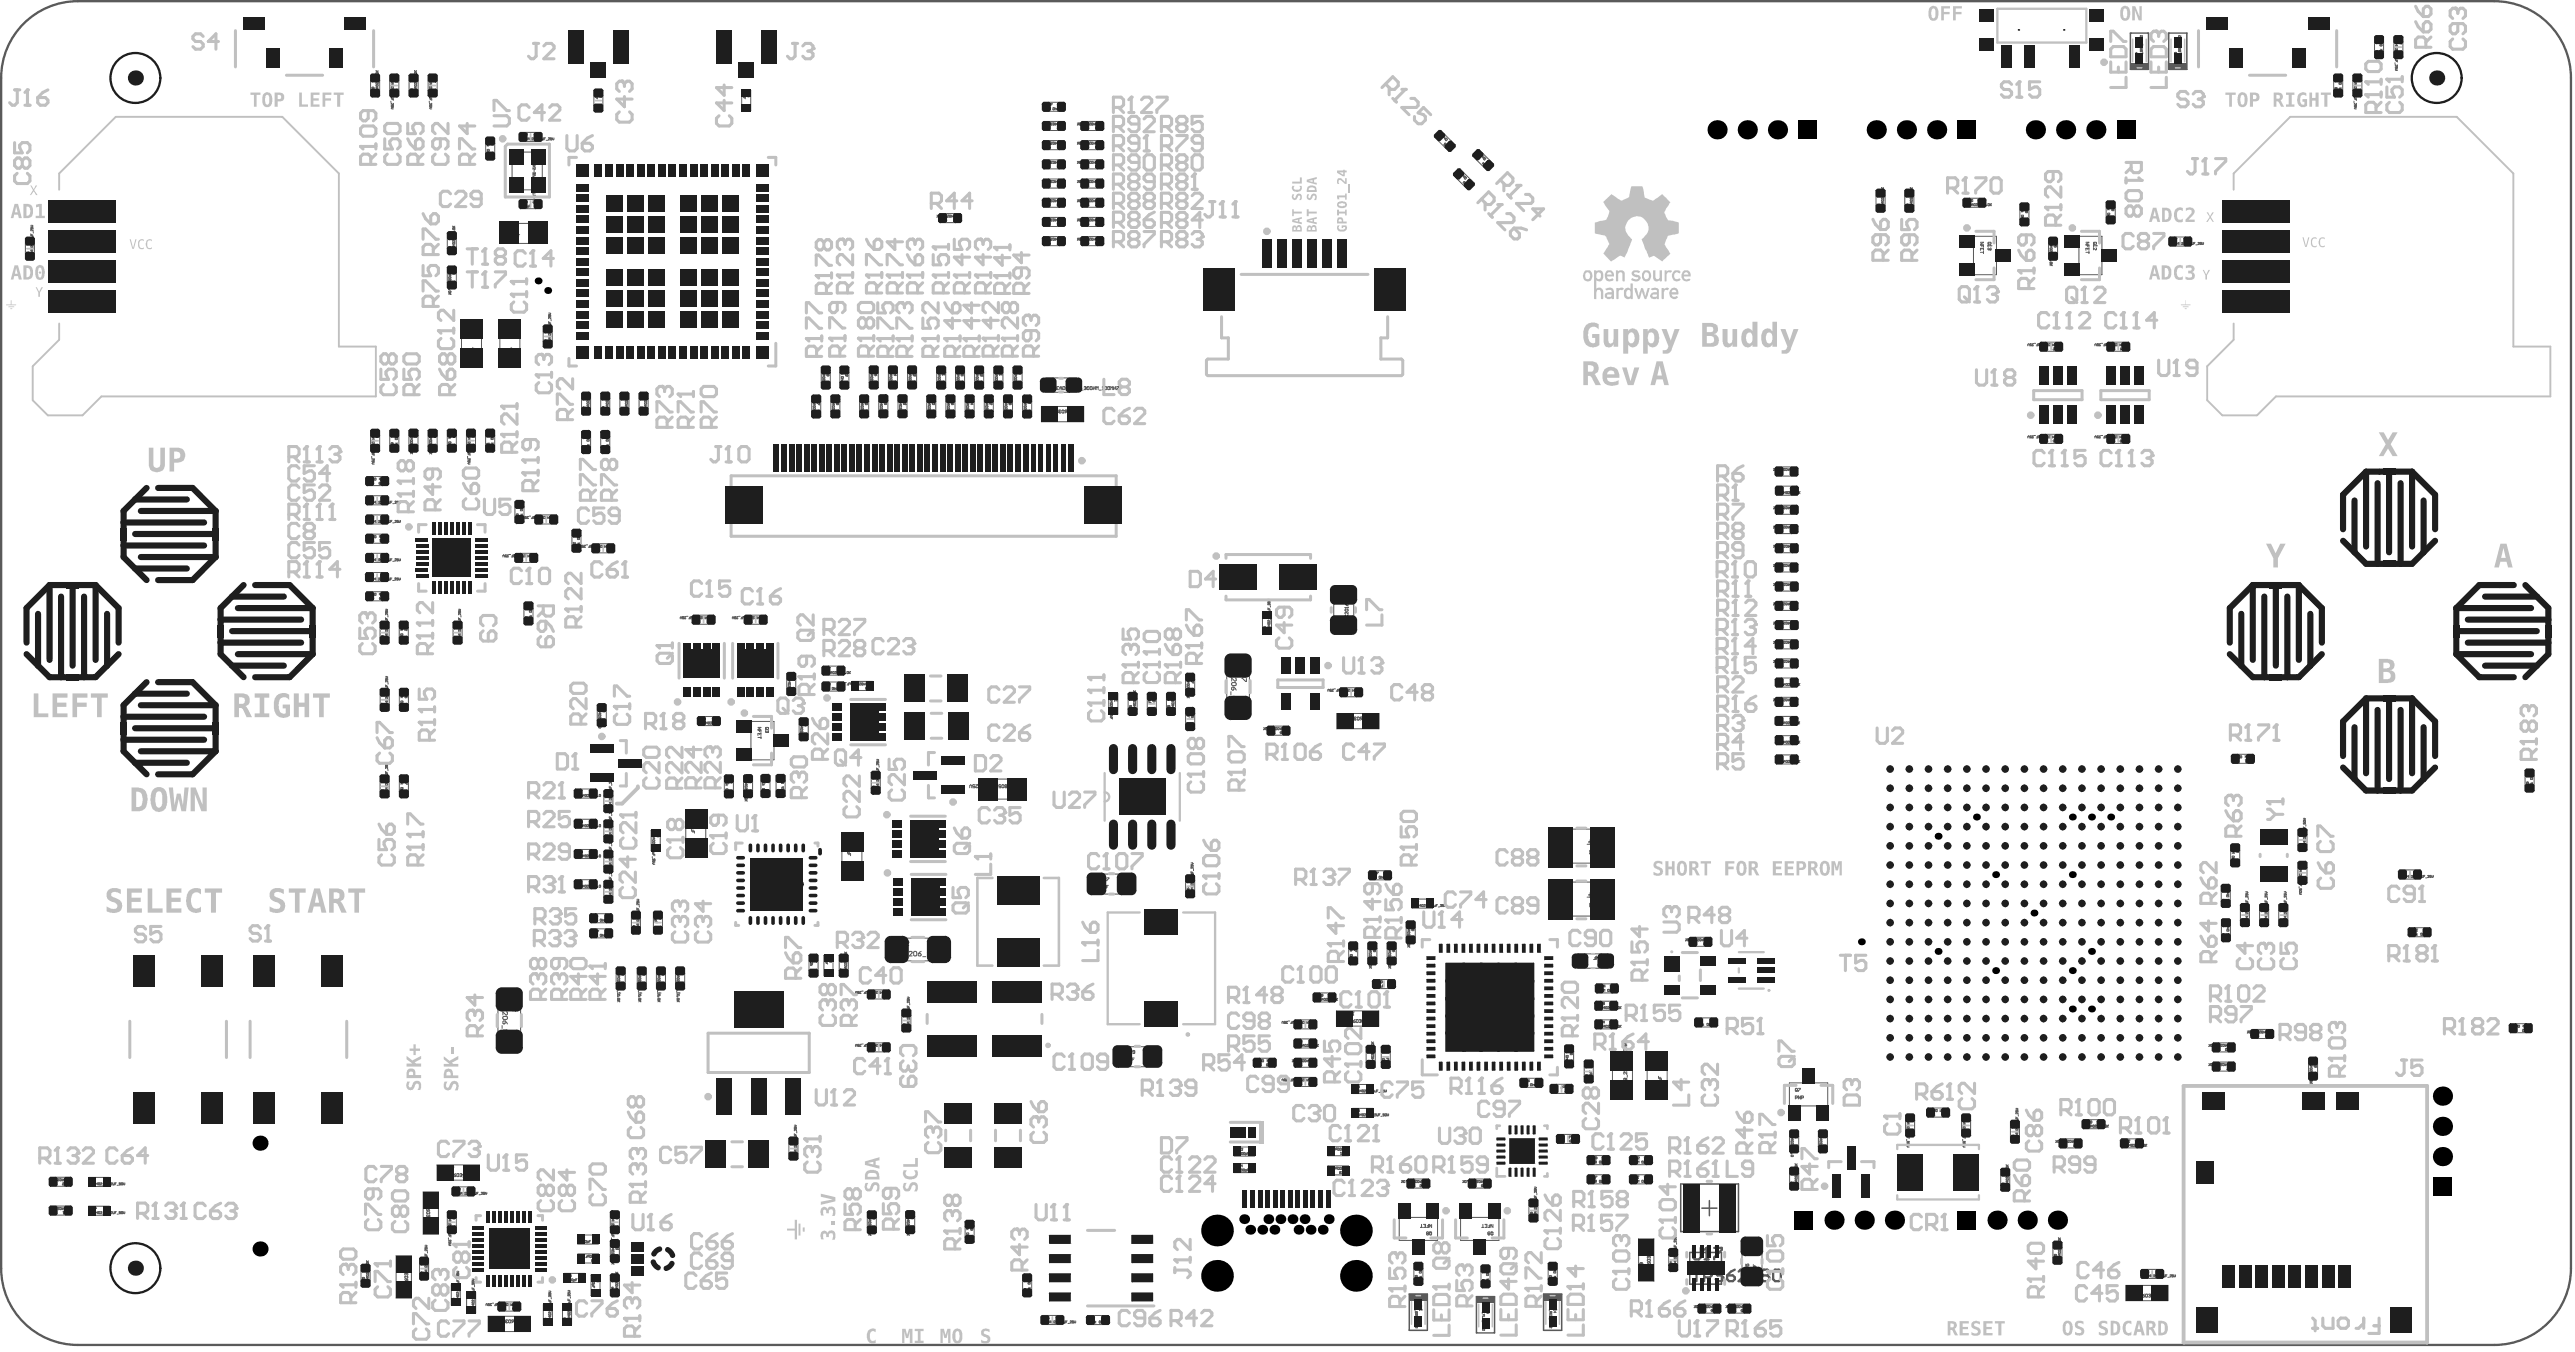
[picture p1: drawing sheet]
<svg xmlns="http://www.w3.org/2000/svg" width="284mm" height="149mm" viewBox="0 0 284 149" stroke-linecap="round" stroke-linejoin="round" font-family="sans-serif">
<g fill="none" stroke="#5a5a5a" stroke-width=".11">
<path d="M40.8 8.3h1v2.2h-1zM42.9 8.3h1v2.2h-1zM45.1 8.3h1v2.2h-1zM47.2 8.3h1v2.2h-1zM53.5 15.2h1v2.3h-1zM56.4 16.7h3.3v4.2h-3.3zM57.3 14.6h2.3v1h-2.3zM65.4 10h1v2.2h-1zM81.7 9.9h1v2.3h-1zM115 11.3h2.2v1h-2.2zM115 13.4h2.2v1h-2.2zM115 15.5h2.2v1h-2.2z"/>
<path d="M115 17.6h2.2v1h-2.2zM115 19.7h2.2v1h-2.2zM119.2 13.4h2.2v1h-2.2zM119.2 15.5h2.2v1h-2.2zM119.2 17.6h2.2v1h-2.2zM119.2 19.7h2.2v1h-2.2zM158.7 14.4l1.6 1.6-.7 .7-1.6-1.6zM160.8 18.6l1.6 1.6-.7 .7-1.6-1.6zM162.9 16.5l1.6 1.6-.7 .7-1.6-1.6zM257 8.3h1v2.2h-1zM259.2 8.3h1v2.2h-1zM261.6 4.1h.9v2.2h-.9z"/>
<path d="M263.7 4.1h1v2.2h-1zM2.8 26.3h1v2.2h-1zM49.3 25.7h1v2.2h-1zM49.3 29.4h1v2.3h-1zM50.8 35.7h2.2v4.3h-2.2zM55.1 35.7h2.2v4.3h-2.2zM55.5 24.6h4.3v2.2h-4.3zM57.3 22h2.3v1h-2.3zM59.8 35.9h1v2.3h-1zM103.5 23.5h2.3v1h-2.3zM115 21.8h2.2v1h-2.2zM115 23.9h2.2v1h-2.2z"/>
<path d="M115 26.1h2.2v1h-2.2zM119.2 21.8h2.2v1h-2.2zM119.2 23.9h2.2v1h-2.2zM119.2 26.1h2.2v1h-2.2zM206.6 21h1v2.2h-1zM209.8 21h1v2.2h-1zM216.4 21.8h2.2v1h-2.2zM217.4 26h2.5v4.2h-2.5zM222.5 22.5h1v2.2h-1zM224.8 37.7h2.3v1h-2.3zM225.6 26.3h1v2.2h-1zM229 26h2.5v4.2h-2.5z"/>
<path d="M232 22.3h1v2.2h-1zM232.2 37.7h2.2v1h-2.2zM239 26.1h2.3v1h-2.3zM40.4 52.5h2.3v1h-2.3zM40.4 54.6h2.3v1h-2.3zM40.4 56.7h2.3v1h-2.3zM40.4 58.8h2.3v1h-2.3zM40.8 47.4h1v2.3h-1zM42.9 47.4h1v2.3h-1zM45 47.4h1v2.2h-1zM47.2 47.4h1v2.3h-1zM49.3 47.4h1v2.2h-1z"/>
<path d="M51.4 47.4h1v2.2h-1zM53.5 47.4h1v2.2h-1zM56.7 55.2h1v2.3h-1zM59 56.7h2.3v1h-2.3zM63 58.4h1v2.3h-1zM64.1 47.5h1v2.3h-1zM64.1 43.3h1v2.3h-1zM65.3 59.9h2.3v1h-2.3zM66.2 47.5h1v2.3h-1zM66.2 43.3h1v2.3h-1zM68.3 43.3h1v2.3h-1zM70.4 43.3h1v2.3h-1z"/>
<path d="M89.4 43.6h1v2.3h-1zM90.5 40.5h1v2.2h-1zM91.5 43.6h1v2.3h-1zM92.5 40.5h1v2.2h-1zM94.7 43.6h1v2.3h-1zM95.7 40.4h1v2.3h-1zM96.8 43.6h1v2.3h-1zM97.9 40.4h1v2.3h-1zM98.9 43.6h1v2.3h-1zM100 40.4h1v2.3h-1zM102.1 43.6h1v2.3h-1zM103.2 40.5h1v2.2h-1z"/>
<path d="M104.2 43.6h1v2.3h-1zM105.2 40.5h1v2.2h-1zM106.3 43.6h1v2.3h-1zM107.4 40.5h.9v2.2h-.9zM108.4 43.6h1v2.3h-1zM109.5 40.5h1v2.2h-1zM110.5 43.6h1v2.3h-1zM111.6 40.5h1v2.2h-1zM112.6 43.6h1v2.3h-1zM114.7 44.8h4.7v1.6h-4.7zM115.2 41.6h3.3v1.6h-3.3zM195.7 51.4h2.2v1h-2.2z"/>
<path d="M195.7 57.8h2.2v1h-2.2zM195.7 59.9h2.2v1h-2.2zM195.7 55.6h2.2v1h-2.2zM195.7 53.5h2.2v1h-2.2zM224.8 47.8h2.3v1h-2.3zM232.2 47.8h2.2v1h-2.2zM40.4 63h2.3v1h-2.3zM40.4 60.9h2.3v1h-2.3zM40.4 65.2h2.3v1h-2.3zM41.9 68.5h1v2.3h-1zM41.9 75.9h1v2.3h-1zM44 68.5h1v2.3h-1z"/>
<path d="M44 75.9h1v2.3h-1zM49.9 68.5h1v2.3h-1zM56.8 60.9h2.3v1h-2.3zM57.7 66.4h1v2.3h-1zM65.8 77.6h1v2.3h-1zM76.4 67.7h2.2v1h-2.2zM77 78.9h2.2v1h-2.2zM82.1 67.7h2.3v1h-2.3zM82.7 79.4h2.6v4.3h-2.6zM86.7 74.2h1v2.2h-1zM88 79.2h1v2.2h-1zM90.7 73.3h2.2v1h-2.2z"/>
<path d="M90.7 75.1h2.2v1h-2.2zM93.9 75h2.2v1h-2.2zM122.1 76.4h1v2.2h-1zM124.3 76.4h1v2.2h-1zM126.4 76.4h1v2.2h-1zM128.5 76.4h1v2.2h-1zM130.6 74.3h1v2.2h-1zM130.6 78h1v2.3h-1zM135.1 72.9h2.5v5.4h-2.5zM139.1 67.5h1v2.2h-1zM139.7 80h2.2v1h-2.2zM146.9 65h2.2v4.3h-2.2z"/>
<path d="M147.2 78.6h4.7v1.6h-4.7zM147.7 75.7h2.2v1h-2.2zM195.7 62h2.2v1h-2.2zM195.7 66.2h2.2v1h-2.2zM195.7 76.8h2.2v1h-2.2zM195.7 78.9h2.2v1h-2.2zM195.7 64.1h2.2v1h-2.2zM195.7 68.3h2.2v1h-2.2zM195.7 70.5h2.2v.9h-2.2zM195.7 72.6h2.2v1h-2.2zM195.7 74.7h2.2v1h-2.2zM41.9 85.5h1v2.2h-1z"/>
<path d="M44 85.5h1v2.2h-1zM63.4 86.9h2.2v1h-2.2zM63.4 90.2h2.2v1h-2.2zM63.4 93.5h2.2v1h-2.2zM63.4 96.9h2.2v1h-2.2zM66.5 97.1h1v2.2h-1zM66.5 93.7h1v2.3h-1zM66.5 90.4h1v2.3h-1zM66.5 87.1h1v2.2h-1zM71.7 91.4h1v2.3h-1zM75.5 89.6h2.2v4.3h-2.2zM79.8 85.5h1v2.2h-1z"/>
<path d="M81.9 85.4h1v2.3h-1zM83.8 85.4h1v2.3h-1zM85.5 85.4h1v2.3h-1zM92.7 92.1h2.2v4.3h-2.2zM96 85.1h1v2.2h-1zM108.3 85.8h4.3v2.2h-4.3zM120.3 96.2h4.3v2.2h-4.3zM130.6 96.5h1v2.2h-1zM150.9 95.9h2.2v1h-2.2zM155.5 99h2.3v1h-2.3zM171.4 91.3h5.4v3.7h-5.4zM171.4 97.1h5.4v3.8h-5.4z"/>
<path d="M195.7 81h2.2v1h-2.2zM195.7 83.1h2.2v1h-2.2zM244.7 97.5h1v2.3h-1zM245.7 93.1h1v2.2h-1zM245.9 83.1h2.3v1h-2.3zM246.8 99.6h1v2.3h-1zM248.9 99.6h1v2.3h-1zM251 99.6h1v2.3h-1zM253.1 95h1v2.2h-1zM253.1 91.4h1v2.2h-1zM264.3 95.8h2.3v1h-2.3zM278.1 84.8h1v2.3h-1z"/>
<path d="M54.9 109.7h2.4v5.4h-2.4zM65.1 100.6h2.2v1h-2.2zM65.1 102.3h2.2v1h-2.2zM67.9 106.6h1v2.3h-1zM69.5 100.5h1v2.2h-1zM70.2 106.6h1v2.3h-1zM72 100.5h1v2.2h-1zM72.3 106.6h1v2.3h-1zM74.4 106.6h1v2.3h-1zM89.1 105.2h1v2.2h-1zM90.8 105.2h1v2.2h-1zM92.4 105.2h1v2.2h-1z"/>
<path d="M95.7 109h2.2v1h-2.2zM95.7 114.8h2.2v1h-2.2zM98.4 103.3h5.4v2.5h-5.4zM99.3 111.2h1v2.3h-1zM123.2 115.3h4.2v2.2h-4.2zM138.2 116.5h2.2v1h-2.2zM142.7 112.3h2.2v1h-2.2zM142.7 114.4h2.2v1h-2.2zM142.7 116.5h2.2v1h-2.2zM142.7 118.6h2.2v1h-2.2zM144.8 109.3h2.2v1h-2.2zM147.2 111.3h4.7v1.7h-4.7z"/>
<path d="M148.6 103.9h.9v2.2h-.9zM149 119.4h2.2v1h-2.2zM150.5 115.3h1v2.2h-1zM150.7 103.9h1v2.2h-1zM151.3 107.9h2.3v1h-2.3zM152.1 115.3h1v2.2h-1zM152.8 103.9h1v2.2h-1zM154.9 101.5h1v2.3h-1zM167.6 118.7h2.2v1h-2.2zM170.9 119.4h2.2v1h-2.2zM172.3 115.2h1v2.2h-1zM173.8 105h3.3v1.6h-3.3z"/>
<path d="M174.5 116.9h1v2.2h-1zM175.8 110.2h2.2v1h-2.2zM175.8 112.3h2.2v1h-2.2zM175.9 108.3h2.2v1h-2.2zM177.6 116.4h2.2v4.2h-2.2zM181.4 116.4h2.2v4.2h-2.2zM186.2 103.2h2.2v1h-2.2zM186.8 112.1h2.3v1h-2.3zM197.1 119.2h4.2v2.6h-4.2zM243.8 114.8h2.3v1h-2.3zM243.8 116.9h2.3v1h-2.3zM244.7 101.3h1v2.3h-1z"/>
<path d="M248.1 113.4h2.2v1h-2.2zM254.3 116.5h1v2.3h-1zM265.4 102.2h2.2v.9h-2.2zM276.5 112.7h2.3v1h-2.3zM5.6 129.6h2.2v1h-2.2zM5.6 132.8h2.2v1h-2.2zM9.8 129.6h2.2v1h-2.2zM9.8 132.8h2.2v1h-2.2zM39.8 139.3h1v2.3h-1zM43.6 138.3h1.7v4.6h-1.7zM46.2 138.6h1v2.2h-1zM46.6 131.2h1.7v4.7h-1.7z"/>
<path d="M48.1 128.3h4.7v1.7h-4.7zM49.3 133.5h1v2.2h-1zM49.9 130.7h2.3v1h-2.3zM63.6 136h2.3v1h-2.3zM63.7 138.1h2.2v1h-2.2zM67.2 133.5h1v2.2h-1zM67.2 136.6h1v2.3h-1zM86.9 125.3h1v2.3h-1zM95.5 133.5h1v2.2h-1zM99.8 133.4h1v2.3h-1zM106.3 134.5h1v2.3h-1zM135.9 128.1h2.3v1h-2.3z"/>
<path d="M135.9 126.3h2.3v1h-2.3zM146.3 126.3h2.2v1h-2.2zM146.3 128.4h2.2v1h-2.2zM149 122h2.2v1h-2.2zM154.1 134.1h4.2v2.5h-4.2zM155.1 129.8h2.3v1h-2.3zM155.7 139.1h1v2.3h-1zM160.9 134.1h4.2v2.5h-4.2zM161.9 129.8h2.2v1h-2.2zM163.1 139.4h1v2.3h-1zM168.4 132.2h1v2.2h-1zM170.5 139.1h1v2.3h-1z"/>
<path d="M171.6 124.9h2.2v1h-2.2zM175 127.2h2.2v1h-2.2zM175 129.4h2.2v1h-2.2zM179.6 127.2h2.3v1h-2.3zM179.6 129.4h2.3v1h-2.3zM180.5 136.4h1.7v4.7h-1.7zM183.8 137.6h1v2.3h-1zM191.9 136.8h2.2v4.2h-2.2zM197.1 128.7h1v2.2h-1zM197.1 124.6h1v2.2h-1zM200.3 124.6h1v2.2h-1zM209.9 122.8h1v2.3h-1z"/>
<path d="M212.4 122h2.2v1h-2.2zM216.1 122.8h1v2.3h-1zM220.4 128.8h1v2.2h-1zM221.4 123.5h1v2.2h-1zM226.1 136.8h1v2.3h-1zM226.9 125.4h2.3v1h-2.3zM229.5 123.3h2.2v1h-2.2zM233.7 125.4h2.3v1h-2.3zM235.9 139.8h2.3v1h-2.3zM49.7 141.5h1v2.2h-1zM51.4 142.3h1v2.3h-1zM53.8 144.9h4.6v1.7h-4.6z"/>
<path d="M55 143.4h2.2v1h-2.2zM59.8 143.7h1v2.2h-1zM62 143.6h1v2.2h-1zM62.2 140.2h2.2v1h-2.2zM65.1 140.4h1v2.2h-1zM67.2 140.4h1v2.3h-1zM112.6 140.4h1v2.3h-1zM114.8 144.8h2.2v1h-2.2zM119.8 144.9h2.3v1h-2.3zM187.2 143.6h2.2v1h-2.2zM190.5 143.6h2.2v1h-2.2zM234.2 141.5h4.6v1.7h-4.6z"/>
</g>
<path d="M234.7 3.6h2v4h-2zM238.9 3.6h2v4h-2zM185.1 130.4h6.4v5.2h-6.4zM186.1 137.9h3.5v3.5h-3.5zM187.5 133h1.6M188.3 132.2v1.7M155.2 142.5h2v4h-2zM162.6 142.8h2v4h-2zM170 142.5h2v4h-2z" fill="none" stroke="#5a5a5a" stroke-width=".17"/>
<g fill="#5a5a5a">
<path d="M234.7 7h2v.6h-2z" fill-rule="evenodd"/>
<path d="M238.9 7h2v.6h-2z" fill-rule="evenodd"/>
<path d="M170 142.5h2v.7h-2z" fill-rule="evenodd"/>
<path d="M155.2 142.5h2v.7h-2z" fill-rule="evenodd"/>
<path d="M162.6 142.8h2v.6h-2z" fill-rule="evenodd"/>
</g>
<g fill="none" stroke="#5a5a5a" stroke-width=".11">
<path d="M41 10.1h.1M41 10.1v.1M41 10.1h.2M41 9.8h.2v.2h-.2zM41.1 9.6v.1h-.1v-.1h.2v.2M41.1 10.4v-.1h-.1v.1h.2M41.2 10.3h-.1M41.2 10.1v.1M41.4 8.7h.1M41.4 8.7h.3M41.4 7.9h.3M41.4 8.7l.1 .1"/>
<path d="M41.4 7.8l.2 .1M41.5 9.8h.1l.1 .1-.2 .1zM41.5 9.3h.1l.1 .1-.2 .1zM41.5 8.4h.1l.1 .2h-.2zM41.5 8h.1l.1 .1-.2 .1zM41.5 9.6v.1l-.1-.1h.3M41.6 10.4v-.1h-.1l-.1 .1h.3M41.6 8.4h.1M41.7 9.1v.2l-.2-.2v.2M41.7 8.7v.1M41.7 10.3h-.1M41.7 7.8l-.2 .1"/>
<path d="M41.7 8.9v.1M41.7 10v.2M43.1 8.7v.1M43.1 9.8v.2M43.1 11.1v.2M43.1 10.9h.2v.2M43.1 9.2h.2l-.1-.1v.2M43.1 10.3h.1M43.1 10.5v.1M43.1 10.5h.2M43.1 8.6v-.2h.2v.2M43.1 8.9h.2v.1h-.2z"/>
<path d="M43.1 9.4h.2v.1h-.2zM43.1 10h.2v.2h-.2zM43.1 11.6v.2l.2-.1-.1-.1h.1v.2M43.2 10.9v.1M43.3 9.6v.1l-.2-.1v.1M43.3 11.4v.1l-.2-.1v.1M43.3 10.5h.1M43.3 11.8l-.2 .1 .2 .1M43.3 10.7h-.2v.1h.2M43.6 8.6v-.2l.2 .1-.1 .1M43.6 8.7v.1h.1v-.1h.1v.1M43.6 8.9h.1l.1 .1h-.2z"/>
<path d="M45.2 9.8v.2h.1v-.2h.1v.2M45.2 10l.1 .2M45.4 10.4v-.1h-.2v.1h.2M45.4 10v.1l-.1 .1zM45.4 10.3h.1M45.7 8.7h.1M45.7 8.7h.2M45.7 8.7v.1M45.7 7.9h.2M45.7 8.4h.2v.2h-.2zM45.7 8h.2v.1l-.2 .1zM45.7 9.3h.2v.1l-.2 .1z"/>
<path d="M45.7 9.8h.2v.1l-.2 .1zM45.8 9.6v.1l-.1-.1h.2M45.8 10.4v-.1h-.1v.1h.2M45.9 8.3h.1M45.9 8.7v.1M45.9 9.1v.2l-.2-.2v.2M45.9 10.3h-.1M45.9 7.8l-.1 .1-.1-.1 .1 .1M45.9 8.9v.1M45.9 10v.2M47.3 8.7v.1M47.3 9.8v.2"/>
<path d="M47.3 11.1v.2M47.3 9.2h.3l-.2-.1v.2M47.3 10.3h.1M47.3 10.5h.3M47.3 10.9h.3v.2M47.3 10.5v.1M47.4 8.6v-.2l.2 .1-.1 .1M47.4 8.9h.1l.1 .1h-.2zM47.4 9.4h.1l.1 .1h-.2zM47.4 10h.1l.1 .2h-.2zM47.4 11.6v.2l.1-.1-.1-.1h.2v.2M47.4 10.9v.1"/>
<path d="M47.5 9.6v.1l-.2-.1v.1M47.5 11.4v.1l-.2-.1v.1M47.5 10.5h.1M47.6 10.5h.1M47.6 10.7h-.3l.1 .1h.2M47.6 11.8l-.3 .1 .3 .1M47.8 8.6v-.2l.2 .1v.1M47.8 8.7v.1h.2v-.1h-.1v.1M48 8.9v.1l-.2-.1v.1M53.7 15.6h.1M53.7 15.4h.1M53.7 17.1v.2l.1-.2v.2"/>
<path d="M53.7 15.4h.2M53.7 16h.2M53.7 16.1v-.1l.1 .1M53.7 16.7h.2M53.7 16.9h.1v.1M53.7 17h.1M53.7 15.7h.2v.2h-.2zM53.7 16.4h.2v.2h-.2zM53.8 16.7v.1h-.1M53.8 17v.1h-.1M53.9 15.4h.1M54.1 15.4h.3l-.1 .1h-.1v-.1"/>
<path d="M54.1 15.6l.2 .1 .1-.1M54.1 15.9h.3l-.2-.1v.2M54.2 15.4l-.1 .1M57.6 14.8h-.2l.1 .2 .1-.1M57.6 15.2h-.2l.1 .2h.1M57.7 15.4h.1M57.8 14.8h-.1l.1-.1v.3M57.9 14.8h.2l-.2 .2h.2M57.9 15.2h.2l-.1 .2h-.1zM58.3 15.3h-.2l.2-.1v.2M58.4 15.2h.1v.2h-.1zM58.6 15.2h.2l-.2 .2h.2"/>
<path d="M58.7 17.3v.2M58.7 19.9h.1v.1zM58.7 18h.2v.2h-.1zM58.7 19.4h.1M58.7 17.6l.2 .1h-.2M58.7 19.6l.2 .2v-.2M58.7 18.3h.2M58.8 17.8l-.1 .1 .1 .1 .1-.2v.2M58.8 19l-.1 .1h.1M58.8 18.3l.1 .1M58.8 17.6v.1M58.8 18.7v.2"/>
<path d="M58.8 19.1h.1M58.8 18.3l-.1 .1M58.8 19.9l.1 .1M58.8 15.4h.2M58.9 19.1h.1M58.9 18.5v.2l-.2-.2v.2M58.9 19.2v.2l-.2-.2v.2M58.9 19v.1M58.9 17.1l-.2 .1 .1 .1h.1M59.1 15.2h.1v.2h-.1zM59.2 17.3l.2 .2v-.2M59.3 15.4h.1"/>
<path d="M59.4 17.1l-.2 .1v.1h.2M59.5 15.4h.1M59.5 15.2h.1M59.5 15.2v.2M59.7 15.2v.2h.1v-.2M59.9 15.3h.1M60.1 15.2h-.2v.2M60.2 15.4h.1M60.4 15.2h.1l-.1 .2h.1M60.8 15.2h-.2v.1h.2l-.1 .1h-.1M60.9 15.2v.2l.1-.2M65.5 10.5h.2v.1l-.1 .1v-.2"/>
<path d="M65.6 10.1v.1M65.6 10.1h.2M65.6 10.7h.2v.2M65.6 10.3h.2v.1h-.2zM65.7 10.7v.1M65.8 10.1h.1M66 10.4h.3l-.1-.1v.2M66.1 10.2v-.1h.2l-.1 .1M66.1 10.5l-.1 .2h.2M66.2 10.6v.1M66.2 10.7h.1M66.2 10.5l.1 .2h-.1"/>
<path d="M81.8 10.5h.2v.1l-.1 .1v-.2M81.9 10.1h.2M81.9 10.7h.2v.2M81.9 10.1h.1M81.9 10.3h.2v.1h-.2zM82 10.7v.1M82.1 10.1h.1M82.3 10.4h.3l-.2-.1v.2M82.3 10.7h.3l-.2-.2v.2M82.4 10.2v-.1h.1v.1M115.1 15.8h.1M115.1 13.7h.1"/>
<path d="M115.1 17.9h.1M115.1 13.7v.1l.1-.1M115.1 15.8v.1l.1-.1M115.1 17.9v.1h.1M115.1 11.6h.1v-.2h-.1v.2M115.1 20h.1M115.1 11.9h.1v.2h-.1zM115.2 11.6h.1M115.2 13.6l-.1-.1v.2M115.2 15.7h-.1v.1M115.2 17.8h-.1v.1M115.2 19.9h-.1v.1"/>
<path d="M115.3 15.8h.1M115.3 13.7h.1M115.3 17.9h.1M115.3 17.9v.1h.2M115.3 13.7v.1l.2-.1M115.3 15.8v.1l.2-.1M115.3 12.1h.1M115.3 11.6h.1M115.3 20h.1M115.4 11.4h.1M115.4 11.4h-.1M115.4 11.4v.2"/>
<path d="M115.5 13.6l-.2-.1v.2M115.5 15.7h-.2v.1M115.5 17.8h-.2v.1M115.5 19.9h-.2v.1M115.5 11.4h.2l-.2 .2h.2M115.5 15.6h.2M115.5 19.8h.2M115.5 17.7h.2M115.5 13.5h.2M115.6 11.9h.1l-.1 .2h-.1zM115.7 11.4h.2l-.2 .2M115.8 19.9h.1l-.1 .2h.1"/>
<path d="M115.8 15.7h.1l-.1 .1h.1M115.8 17.8h.1l-.1 .2h.1M115.8 13.5h.1l-.1 .2h.1M116 15.7h.2l-.1 .2-.1-.1zM116 17.8h.2l-.1 .2h-.1zM116 13.6h.2l-.1 .2-.1-.1zM116 19.9h.2l-.1 .2h-.1zM116 11.9h.1v.2h-.1zM116.2 12l.1-.1 .1 .2M116.2 11.9v.2M116.3 19.9v.2l.1-.1h-.2M116.3 13.5v.3l.1-.1h-.2"/>
<path d="M116.3 15.7v.2l.1-.1h-.2M116.3 17.8v.2l.1-.1h-.2M116.5 15.7h.1v.2l-.1-.1zM116.5 13.6h.1v.2l-.1-.1zM116.5 14h.1l-.1 .2h.1M116.5 17.8h.1v.2h-.1zM116.5 19.9h.1v.2h-.1zM116.5 18.2l.1 .1v.2l-.1-.1zM116.5 12h.1v.1M116.5 12l-.1-.1v.2M116.5 12v.1M116.5 16.1h.1"/>
<path d="M116.6 16.3h.1M116.6 16.1v.2M116.7 15.6h.1M116.7 19.8h.1M116.7 17.7h.1M116.7 13.5h.1M116.8 11.9h-.1l.1 .2h-.1M116.8 14h-.1v.2h.1v-.1h-.1M116.8 16.1h-.1v.2h.1v-.1h-.1M116.8 18.3h-.1v.1l.1 .1v-.2h-.1M116.9 18.2l.1 .1M116.9 16.1l.1 .1"/>
<path d="M116.9 14l.1 .1M116.9 19.9l.1 .1M116.9 15.7h.1M116.9 13.5l.1 .1M116.9 17.8h.1M117.1 13.5v.3h-.1l-.1-.1 .2-.1M117.1 14v.2h-.2l.1-.1h.1M117.1 15.7v.2h-.1l-.1-.1 .2-.1M117.1 16.1v.2h-.2l.1-.1h.1M117.1 17.8v.2h-.1l-.1-.1 .2-.1M117.1 18.2v.3l-.2-.1 .1-.1h.1M117.1 19.9v.2h-.1l-.1-.1h.2"/>
<path d="M118.7 19.9l.1 .1M118.7 15.7l.1 .1M118.7 13.5l.1 .2M118.7 17.8l.1 .1M118.8 17.8l-.1 .2M118.8 20l-.1 .1M118.8 13.5v.3M118.8 15.7v.2M118.8 17.8v.2M118.8 19.9v.2M118.8 15.7l-.1 .2M118.8 13.6l-.1 .2"/>
<path d="M118.9 19.9h.2l-.1 .2h-.1zM118.9 15.7h.2l-.1 .2-.1-.1zM118.9 13.6h.2l-.1 .2-.1-.1zM118.9 17.8h.2l-.1 .2h-.1zM119.2 19.9h.1M119.2 15.7h.1M119.2 13.5h.1M119.3 17.8h.1M119.3 19.9h.2l-.1 .2h-.1zM119.3 15.7h.2l-.1 .2-.1-.1zM119.3 17.8h.2l-.1 .2h-.1zM119.3 13.6h.2l-.1 .2-.1-.1z"/>
<path d="M119.6 19.9h.1M119.6 15.7h.1M119.6 13.5h.1M119.6 17.8h.1M119.6 15.9h.1M119.6 13.8h.1M119.6 18h.1M119.6 13.5v.3M119.6 15.7v.2M119.6 17.8v.2M119.6 19.9v.2M119.7 18h-.1"/>
<path d="M119.7 15.8l-.1 .1M119.7 13.7l-.1 .1M119.8 15.6h.1M119.8 19.8h.1M119.8 17.7h.1M119.8 13.5h.1M120 19.9h.1l-.1 .1v.1h.1M120 15.7h.1l-.1 .1v.1l.1-.1M120 13.5h.1l-.1 .2v.1l.1-.1M120 17.8h.1l-.1 .1v.1h.1M120.2 17.8h.2l-.1 .2h-.1zM120.2 13.6h.2l-.1 .2-.1-.1z"/>
<path d="M120.2 15.7h.2l-.1 .2-.1-.1zM120.2 19.9h.2l-.1 .2h-.1zM120.5 19.9v.2l.1-.1h-.1M120.5 17.8v.2l.1-.1h-.1M120.5 15.7v.2l.1-.1h-.1M120.5 13.5v.3l.1-.1h-.1M120.7 15.7h.1v.2l-.1-.1zM120.7 19.9h.1v.2h-.1zM120.7 17.8h.1v.2h-.1zM120.7 13.6h.1v.2l-.1-.1zM120.7 18.2l.1 .1v.2l-.1-.1zM120.8 16.1h-.1v.2h.1v-.1h-.1"/>
<path d="M120.8 14h-.1v.2l.1-.1v.1h-.1M120.9 15.6h.2M120.9 19.8h.2M120.9 17.7h.2M120.9 13.5h.2M121 18.3v-.1l.1 .1h-.1M121 18.3v.2l.1-.1-.1-.1M121 14.1v.1h.1l-.1-.1M121 14.1v-.1h.1l-.1 .1M121 18.3h.1M121 14.1h.1M121.1 16.1l-.2 .2h.2"/>
<path d="M121.2 18.2v.1M121.2 16.1v.1M121.2 14v.1M121.2 19.9v.1M121.2 15.7h.1M121.2 13.5v.1M121.2 17.8h.1M121.3 16.1v.2h-.1v-.1h.1M121.3 18.2v.3l-.1-.1v-.1h.1M121.3 17.8v.2h-.1v-.2h.1M121.3 14v.2h-.1v-.1h.1M121.3 13.5v.3h-.1v-.1l.1-.1"/>
<path d="M121.3 15.7v.2h-.1v-.1l.1-.1M121.3 19.9v.2h-.1v-.1h.1M158.7 14.9h.1v-.1l.2 .1M159 14.9l-.1 .1 .1 .1M159.1 15l-.1 .1M159.2 15.1l-.1 .1 .1 .1M159.2 15.4l.1-.1h.1l-.1 .2zM159.3 15.9l-.1-.1-.1 .1h.1l-.1 .1-.1-.1M159.3 15.2l-.2 .2M159.4 15.9l.1 .1h-.3v.1h.1M159.4 16.3h.1M159.5 16.1h.1"/>
<path d="M159.6 16.1l-.2 .2M159.6 15.6l.2 .1-.2 .1-.1-.1zM159.7 16.2v.1M159.8 16.3l-.2 .2-.1-.2h.1l.1 .1M159.9 15.8h.1M159.9 15.9l.2 .1-.2 .1-.1-.1zM160.8 19.1l.1 .1v-.2l.2 .1M161.1 19.1l-.1 .1 .1 .1M161.2 19.2l-.1 .1M161.2 19.3l-.1 .1v-.1M161.3 20h.1l-.1 .2zM161.3 19.3l-.1 .1 .1 .1"/>
<path d="M161.4 19.4l-.2 .2M161.4 19.5l.1 .1-.1 .1-.1-.1zM161.8 19.8l.1 .1-.2 .1-.1-.1zM163 17l.1 .1-.1-.2 .2 .1M163.2 17v.1v.1M163.3 17.1l-.1 .1M163.4 17.1l-.2 .1M163.4 17.2l-.1 .1 .1 .1M163.4 17.9l-.1 .1h.1l-.1-.1M163.5 17.3l-.1 .2M163.5 17.4l.2 .1-.2 .1-.1-.1zM163.6 18l.1 .1h-.2l-.1 .1 .1 .1"/>
<path d="M163.6 18.4h.1M163.8 18.3v-.1l-.2 .2M163.9 17.7l.1 .1-.2 .1v-.1zM163.9 18.3v.1M164 18.4l-.2 .2-.1-.1 .1-.1 .1 .1M164.1 17.9h.1M164.2 18l.1 .1-.2 .1v-.1zM235.3 6h.2v.2h-.2zM235.3 6.2v.2h.2v-.2M235.3 5.9v-.1l.2 .1M235.4 6.3v.1M235.5 6.5v.1h-.2"/>
<path d="M235.8 6.2v.2h.2v-.2M235.8 5.1h.2l-.2 .1h.2M235.8 5.5v.2h.2l-.1-.2v.1M235.8 6h.1l.1 .2h-.2zM235.8 4.1h.1l.1 .2h-.2zM235.8 4.6h.1l.1 .1-.2 .1zM235.9 4.4v.1l-.1-.1h.2M235.9 6.3v.1M235.9 5.5v-.2h-.1v.2h.2M236 6.5v.1h-.2M236 3.9v.2l-.2-.2v.1v.1M236 5.3l-.1 .1"/>
<path d="M236 4.8v.2M236 5.8v.1M239.5 6.2v.2h.3v-.2M239.5 6h.2l.1 .2h-.3zM239.6 5.8h.1M239.6 5.8h-.1l.1 .1M239.6 5.8h.2l-.1 .1M239.6 5.8v.1M239.6 6.3v.1M239.8 6.5v.1h-.3M240 6.2v.2h.2v-.2M240 6h.2v.2h-.2z"/>
<path d="M240 5.1h.2l-.2 .1h.2M240 4.6h.2v.1l-.2 .1zM240 4.2l.2-.1v.2h-.2zM240 5.5v.2h.2v-.2l-.1 .1M240.1 4.4v.1l-.1-.1h.2M240.1 6.3v.1M240.1 5.5v-.2h-.1v.2h.2M240.2 6.5v.1h-.2M240.2 3.9v.2l-.1-.2-.1 .1v.1M240.2 5.3l-.1 .1M240.2 4.8v.2M240.2 5.8v.1"/>
<path d="M257.2 10.1h.1M257.2 10h.1M257.2 10.1h.2M257.2 10h.2M257.2 10.1v.1M257.2 9.6h.2v.2h-.2zM257.3 10.4v-.1h-.1v.1h.2M257.4 10.3h-.1M257.4 9.9v.1M257.4 10.1v.1M257.6 10v-.2l.3 .2M257.6 9.8h.3"/>
<path d="M257.6 9.1h.3M257.7 9.1h.1l.1 .2h-.2zM257.7 8.4l.1 .2v-.2l.1 .2M257.7 9.6l.1 .2 .1-.2M257.8 8.7l-.1 .1h.2M257.8 8.7h.1M257.8 10.3v.1l-.2-.1h.3M257.8 10.1h.1M257.9 8.9h-.2l.1 .2M257.9 8.7h-.1M259.3 8.7v.1M259.3 9.8v.2"/>
<path d="M259.3 11.1v.2M259.3 9.2h.3l-.2-.1v.2M259.3 10.3h.1M259.3 10.5h.3M259.3 10.9h.3v.2M259.3 10.5v.1M259.4 8.6v-.2h.1v.2M259.4 8.9h.1l.1 .1h-.2zM259.4 9.4h.1l.1 .1h-.2zM259.4 10h.1l.1 .2h-.2zM259.4 11.6v.2l.1-.1-.1-.1h.2v.2M259.4 10.9v.1"/>
<path d="M259.5 9.6v.1l-.2-.1v.1M259.5 11.4v.1l-.2-.1v.1M259.5 10.5h.1M259.6 10.5h.1M259.6 10.7h-.3l.1 .1h.2M259.6 11.8l-.3 .1 .3 .1M259.8 8.9v.1M259.8 8.9h.2M259.8 8.6v-.2h.2v.2M259.8 8.7v.1h.1v-.1h.1v.1M260 8.9h.1M261.7 5.8l.1 .2"/>
<path d="M261.7 5.6l.1 .1M261.8 5.8l.1 .1-.1 .1zM261.8 6.2v-.1l-.1-.1v.2h.2M261.8 5.6l.1 .1h-.1zM261.9 6l-.1 .1M262.2 5.8v-.2l.2 .2M262.2 5.5h.2M262.2 4.8h.2M262.2 4.9h.1l.1 .1-.2 .1zM262.2 4.2v.1l.1-.1 .1 .2M262.2 5.4l.1 .1 .1-.1M262.3 4.5l-.1 .1h.2"/>
<path d="M262.3 6v.2l-.1-.1h.2M262.3 4.5h.1M262.3 6h.1M262.4 4.7h-.2l.1 .1M262.4 4.4h-.1v.1M263.8 4.4v.2M263.8 5.6v.1M263.8 6.9v.2M263.8 6.1h.1M263.8 6.7h.3v.1M263.8 6.2v.1M263.8 5h.3l-.1-.1v.1"/>
<path d="M263.8 6.3h.3M263.9 4.7h.1l.1 .1h-.2zM263.9 5.1h.1l.1 .1-.2 .1zM263.9 5.8h.1l.1 .1-.2 .1zM263.9 4.3v-.1h.1v.1M263.9 7.4v.1h.1v-.1h.1v.1M264 6.7v.1M264 5.4v.1l-.2-.1v.1M264 7.1v.2l-.2-.2v.2M264 6.2l.1 .1M264.1 6.3h.1M264.1 6.4l-.3 .1 .1 .1h.2"/>
<path d="M264.1 7.6l-.3 .1 .3 .1M264.3 4.4v.2h.2v-.1h-.1v.1M264.3 4.3v-.1h.2v.1M264.3 4.7v.1h.1M264.4 4.7v.1M264.4 4.8h.1M264.5 4.8h.1M264.5 4.7v.1M2.9 27.8v.1h.2v-.1h.1l-.1 .1M3 28.2v.2l.2-.1-.1-.1M3.1 28h-.2l.1 .2 .1-.1M3.1 28h.1l-.1 .2v-.1"/>
<path d="M3.1 28v.1M3.4 26.3h.1M3.4 25v.2h.1v-.2l.1 .1v.1M3.4 25.7v.2h.2M3.4 26h.2v.1h-.2M3.4 26.3h.2M3.4 24.8l.2 .1-.2 .1M3.4 27.3h.2v.1l-.2 .1zM3.4 26.6h.2v.1l-.2 .1zM3.4 28.2v.2h.2v-.2M3.4 27.8h.2v.1h-.2zM3.5 27.5v.2l-.1-.1h.2"/>
<path d="M3.5 25.8v.1M3.6 26.5h.1M3.6 25.3v.1l-.1-.1h-.1v.1M3.6 27.1v.1l-.2-.1v.1M3.6 26.2v.1M3.7 25.5v.2M3.7 26.8v.2M3.7 28v.2M49.4 29.8v.1M49.4 31v.1M49.4 27.5v-.1l.2 .1M49.4 27.2l.1 .1"/>
<path d="M49.4 29.6h.3l-.1 .1h-.1v-.1M49.4 30.4h.3l-.1-.1v.1M49.4 31.2v.1M49.4 31.8h.1M49.4 31.2h.3M49.4 32.3h.3M49.5 30h.1l.1 .1-.2 .1zM49.5 30.5h.1l.1 .1h-.2zM49.5 31.4h.1l.1 .1h-.2zM49.5 31.6h.1l.1 .1-.2 .1zM49.5 32h.1l.1 .2h-.2zM49.5 29.6l-.1 .1"/>
<path d="M49.5 32.3l.2 .1M49.6 32.3l-.2 .1M49.6 27.2v.1h-.1zM49.6 27.8v-.1l-.2-.1v.2h.2M49.6 30.7v.2l-.2-.2v.2M49.6 31.2h.1M49.6 27.6v.1M49.7 31.2h.1M49.9 26.1h.1M49.9 26.1h.2M49.9 25.1h.2M49.9 24.9l.1 .2"/>
<path d="M49.9 29.6h.2v.1h-.1v-.1M49.9 29.8l.2 .1v-.1M49.9 25.1h.2v.2h-.2zM49.9 25.6h.2v.1h-.2zM49.9 25.8h.2v.1l-.2 .1zM49.9 26.7h.2v.1h-.2zM49.9 27.2h.2v.1h-.2zM49.9 30v.2l.1-.1v-.1h.1v.2M50 29.6l-.1 .1M50 26.9v.2l-.1-.1h.2M50 27.8v-.1l-.1-.1v.2h.2M50.1 25.4h.1"/>
<path d="M50.1 26.5v.1l-.2-.1v.1M50.1 27.6l-.1 .1M50.1 26.1h.1M50.1 24.9l-.1 .1M50.1 26.2v.2M50.1 27.4v.1M51.2 38.9h.1M51.2 38.9h.4M51.2 38.9l.1 .1M51.3 39.1v.2h.2v-.2M51.6 38.5v.2l-.3-.2v.2M51.6 38.9v.1"/>
<path d="M52.1 39.2h.1M52.1 38.2v.3h.3M52.1 38.9l.3-.1v.2h-.3zM52.1 39.2h.3M52.1 39.2v.1M52.1 38.6h.4M52.2 38.4v.1M52.2 38.6v.1M52.3 38.6v.1M52.4 39.2v.1M55.5 38.9h.1M55.5 38.6h.1"/>
<path d="M55.5 38.9h.3M55.5 38.9v.1M55.5 38.6h.3M55.5 38.6v.1M55.5 39.1v.2h.3v-.2M55.8 38.6v.1M55.8 38.9v.1M56.2 26.2h.1M56.2 25.8h.1M56.2 25.8v.4M56.2 25.8v.1M56.3 39.2h.1"/>
<path d="M56.3 38.2v.3h.3M56.3 39.2h.3M56.3 38.9l.3-.1v.2h-.2zM56.3 38.6h.4M56.3 39.2l.1 .1M56.4 25.1h-.2v.2h.2M56.5 38.4v.1M56.5 38.6v.1M56.5 25.8l.2 .1-.1 .3-.1-.1zM56.5 25.3h.1M56.6 25h.1M56.6 25v.3"/>
<path d="M56.6 25l-.1 .1M56.6 39.2v.1M56.8 26h.1M56.8 26.1h.1M56.9 25.8v.4M57 25.2h-.2l.2-.2v.3M57 26h.1M57.2 25.8h-.2v.4M57.4 22.8h.1M57.5 22.6h.1M57.5 22.6v.2M57.5 22.6h-.1"/>
<path d="M57.6 22.2h-.2l.1 .2 .1-.1M57.6 22.8h.1M57.7 22.2h.1l-.1 .2h.1M57.8 22.6h.2l-.1 .2h-.1zM58.1 22.2h-.2v-.1l.2 .1v.1h-.2M58.1 22.7v.1h.1v-.1M58.3 22.7h.1M58.5 22.6h-.2v.2M58.7 20.6h.2M58.7 20.3h.2M58.7 21.5h.2v.2l-.1-.1v-.1M58.7 20.7h.2"/>
<path d="M58.7 22h.2M58.8 22.2l-.1 .1h.1M58.8 20.3l.1 .2-.1-.1-.1 .1M58.8 21.6l-.1 .1M58.8 20.1h-.1l.1 .2v-.1M58.8 20.1h.1v.2l-.1-.1M58.8 20.1v.1M58.8 20.6v.1M58.8 21v.2M58.8 21.7v.2M58.8 22.3h.1M58.8 22.3l.1 .1"/>
<path d="M58.9 22.4h.1M58.9 22.2v.1v.1M58.9 20.8v.2l-.1-.2-.1 .2M58.9 21.3h-.2v.1M58.9 22v.1M60 37.8h.1M60 37.8h.2M60 37.9v.1h.2v-.1M60.1 37.5h.1M60.1 37.5h-.1v.1M60.1 37.5h.1v.1M60.2 37.7v.1"/>
<path d="M60.4 35.9h.1M60.4 35.9l.1 .1M60.4 34.7v.2h.1v-.2h.2l-.1 .2M60.4 35.4v.2h.3M60.4 36.3h.2l.1 .1h-.2zM60.4 35.6l.3 .1-.1 .1h-.2M60.4 35.9h.3M60.4 34.5l.3 .1h-.3M60.5 37.4h.1l.1 .1-.2 .1zM60.5 37.9v.1h.1v-.1M60.5 37h.1l.1 .1h-.2zM60.5 35.5v.1"/>
<path d="M60.5 37.2v.1l-.1-.1h.3M60.6 36.1h.1M60.7 34.9v.2l-.2-.2-.1 .1 .1 .1M60.7 36.7v.2l-.2-.2-.1 .1 .1 .1M60.7 35.9v.1M60.7 35.2v.1M60.7 36.5v.1M60.7 37.7v.1M103.2 23.7l.1 .1M103.4 23.8l-.2 .1M103.4 23.7v.2M103.5 23.7h.1v.2h-.2z"/>
<path d="M103.7 23.7h.1v.2h-.1zM103.9 23.7h.1M104 23.9h.1M104 23.7v.2M104.1 23.6h.2M104.3 23.7h.2l-.2 .1 .1 .1h.1M104.6 23.7h.1v.2h-.1zM104.8 23.7v.2l.1-.1h-.1M105.1 24.1v.3l.1-.1h-.2M105.1 23.7h.1l-.1 .2h-.1zM105.3 23.6h.1M105.3 24.1v.3l.1-.1h-.1"/>
<path d="M105.5 23.7l.1 .1M105.5 24.1l.1 .1M105.6 23.7v.2h-.1v-.1h.1M105.6 24.1v.3l-.1-.1v-.1h.1M115.1 26.4h.1M115.1 24.3h.1M115.1 22.1h.1M115.1 22.1v.1h.1M115.1 26.4v.1l.1-.1M115.1 20v.1h.1M115.1 24.2h.1M115.1 24.2v.1"/>
<path d="M115.1 26.3v.1M115.1 26.3h.1M115.2 26.3l-.1-.1v.1M115.2 22h-.1v.1M115.2 24.1h-.1v.1M115.3 26.4h.1M115.3 24.3h.1M115.3 22.1h.1M115.3 22.1v.1h.2M115.3 26.4v.1l.2-.1M115.3 24.3h.2M115.3 20v.1h.2"/>
<path d="M115.3 24.2h.1M115.3 26.3h.1M115.3 26.3v.1M115.3 24.2v.1M115.5 22h-.2v.1M115.5 24.1h-.2v.1M115.5 26.3l-.2-.1v.1M115.5 26.2h.2M115.5 24.1h.2M115.5 22h.2M115.8 24.1h.1l-.1 .2h.1M115.8 26.2h.1l-.1 .2h.1"/>
<path d="M115.8 22h.1l-.1 .1v.1h.1M116 26.3h.2l-.1 .2-.1-.1zM116 22h.2l-.1 .2h-.1zM116 24.1h.2l-.1 .2h-.1zM116.3 24.1v.2l.1-.1h-.2M116.3 22v.2l.1-.1h-.2M116.3 26.2v.3l.1-.2h-.2M116.5 26.3h.1v.2l-.1-.1zM116.5 22h.1v.2h-.1zM116.5 24.1h.1v.2h-.1zM116.5 24.6l.1 .1-.1-.1zM116.5 22.6v-.2l.1 .1v.1"/>
<path d="M116.5 22.6v.1l.1-.1M116.5 22.6h.1M116.6 20.4h-.1v.1l.1 .1v-.1h-.1M116.6 26.7l-.1 .2h.1M116.6 24.7l-.1 .1M116.7 26.2h.1M116.7 24.1h.1M116.7 22h.1M116.7 22.6v-.2l.1 .1v.1M116.7 20.5v.1l.1-.1M116.7 26.8v-.1h.1v.1M116.7 24.7v-.1h.1v.1"/>
<path d="M116.7 20.5v-.2l.1 .1v.1M116.7 24.7v.1h.1v-.1M116.7 26.8v.1h.1v-.1M116.7 22.6v.1l.1-.1M116.7 26.8h.1M116.7 22.6h.1M116.7 20.5h.1M116.7 24.7h.1M116.9 26.7l.1 .1M116.9 22.4l.1 .1M116.9 20.3l.1 .1M116.9 24.6h.1"/>
<path d="M116.9 26.2l.1 .1M116.9 24.1l.1 .1M116.9 22l.1 .1M117.1 20.3v.3l-.2-.1 .1-.1h.1M117.1 26.2v.3h-.1l-.1-.2h.2M117.1 22v.2h-.1l-.1-.1h.2M117.1 24.6v.2h-.2l.1-.2h.1M117.1 22.4v.3l-.2-.1 .1-.1h.1M117.1 24.1v.2h-.1l-.1-.1h.2M117.1 26.7v.2h-.2l.1-.1h.1M118.7 26.2l.1 .1M118.7 22l.1 .1"/>
<path d="M118.7 24.1l.1 .1M118.8 24.2l-.1 .1M118.8 22v.2M118.8 24.1v.2M118.8 26.2v.3M118.8 26.3l-.1 .2M118.8 22.1l-.1 .1M118.9 22h.2l-.1 .2h-.1zM118.9 24.1h.2l-.1 .2h-.1zM118.9 26.3h.2l-.1 .2-.1-.1zM119.2 24.1h.1M119.2 26.3h.1"/>
<path d="M119.2 22h.1M119.3 26.3h.2l-.1 .2-.1-.1zM119.3 22h.2l-.1 .2h-.1zM119.3 24.1h.2l-.1 .2h-.1zM119.6 24.1h.1M119.6 26.2h.1M119.6 22h.1M119.6 26.5h.1M119.6 22.2h.1M119.6 24.3h.1M119.6 20.1h.1M119.6 22v.2"/>
<path d="M119.6 24.1v.2M119.6 26.2v.3M119.7 20.1h-.1M119.7 22.2h-.1M119.7 24.3h-.1M119.7 26.4l-.1 .1M119.8 26.2h.1M119.8 24.1h.1M119.8 22h.1M120 26.2h.1l-.1 .2v.1l.1-.1M120 22h.1l-.1 .1v.1h.1M120 24.1h.1l-.1 .2h.1"/>
<path d="M120.2 26.3h.2l-.1 .2-.1-.1zM120.2 22h.2l-.1 .2h-.1zM120.2 24.1h.2l-.1 .2h-.1zM120.5 22v.2l.1-.1h-.1M120.5 24.1v.2l.1-.1h-.1M120.5 26.2v.3l.1-.2h-.1M120.7 26.8h.1M120.7 26.3h.1v.2l-.1-.1zM120.7 22h.1v.2h-.1zM120.7 26.8v.1h.1M120.7 22.4h.1l-.1 .2h.1M120.7 24.1h.1v.2h-.1z"/>
<path d="M120.7 24.6v.2l.1-.1h-.1M120.8 20.3h.1M120.8 20.6h.1M120.8 20.3v.3M120.8 26.7h-.1v.1M120.8 20.5v.1M120.9 26.2h.2M120.9 24.1h.2M120.9 22h.2M121 22.6v-.2l.1 .1-.1 .1M121 20.5v-.2l.1 .1-.1 .1M121 20.5v.1l.1-.1h-.1"/>
<path d="M121 26.8v.1h.1l-.1-.1M121 22.6v.1l.1-.1h-.1M121 26.8v-.1h.1l-.1 .1M121 26.8h.1M121 22.6h.1M121 24.7v-.1h.1l-.1 .1M121 20.5h.1M121 24.7v.1h.1l-.1-.1M121 24.7h.1M121.2 26.7v.1M121.2 24.6h.1M121.2 20.3v.1"/>
<path d="M121.2 22.4v.1M121.2 26.2v.1M121.2 24.1v.1M121.2 22v.1M121.3 26.2v.3l-.1-.1v-.1h.1M121.3 22v.2h-.1v-.1h.1M121.3 20.3v.3l-.1-.1v-.1h.1M121.3 26.7v.2h-.1v-.1h.1M121.3 22.4v.3l-.1-.1v-.1h.1M121.3 24.6v.2h-.1v-.2h.1M121.3 24.1v.2h-.1v-.1h.1M161.1 20.1l.2 .1"/>
<path d="M161.5 20.1l.1 .1h-.3v.1l.1 .1M161.5 20.5h.1M161.7 20.4l-.1-.1-.1 .2M161.8 20.4v.1M161.9 20.5l-.2 .2-.1-.1 .1-.1 .1 .1M161.9 20.2l.2-.1 .1 .1-.1 .2zM162 20h.1M206.8 22.5l.1 .1M206.9 22.7v.1h-.1v-.1h.2v.2M206.9 22.5h.1v.1h-.1zM206.9 23.1v-.1l-.1-.1v.2h.2M207 22.9l-.1 .1"/>
<path d="M207.2 20.8h.3M207.2 20.7l.2 .1M207.3 22.5h.1l.1 .1h-.2zM207.3 22h.1l.1 .1-.2 .1zM207.4 22.2v.2l-.2-.1h.3M207.4 23.1v-.2l-.2 .1v.1h.3M207.5 21.2h.1M207.5 21.8v.1l-.2-.1h-.1l.1 .1M207.5 20.9v.1l-.2-.1h-.1l.1 .1M207.5 21.3v.2l-.2-.2-.1 .1 .1 .1M207.5 22.9l-.1 .1M207.5 20.7l-.1 .1"/>
<path d="M207.5 21.5v.2M207.5 22.7v.2M210 22.5v.1h.1v-.1h.1l-.1 .1M210.1 22.7v.1h-.1v-.1h.1v.2M210.1 23.1v-.1l-.1-.1v.2h.2M210.2 22.9l-.1 .1M210.4 20.8h.2M210.4 20.7l.2 .1M210.4 22.5h.2v.1h-.2zM210.4 22h.2v.1l-.2 .1zM210.5 22.2v.2l-.1-.1h.2M210.6 23.1l-.1-.2-.1 .1v.1h.2"/>
<path d="M210.6 21.2h.1M210.6 21.8v.1l-.1-.1h-.1v.1M210.6 21.3v.2l-.1-.2-.1 .1v.1M210.6 20.9v.1l-.2-.1v.1M210.6 22.9v.1M210.6 20.7l-.1 .1M210.7 21.5v.2M210.7 22.7v.2M216.5 22.1h.1v-.1h-.1v.2M216.5 22.6l.1-.1v-.1h-.1v.3M216.6 22.6v.1M216.6 22.1v.1"/>
<path d="M216.7 22.7h.2M216.7 22.2h.1M216.8 22h.1M216.8 22h-.1M216.8 22v.2M216.9 22h.2l-.2 .2M216.9 22.5h.2v.2l-.2-.1zM217.2 22h.1v.2h-.2zM217.3 22.5h-.1l.1-.1v.3M217.5 22.4l.1 .1-.1 .2-.1-.1zM217.6 22.5h.2l-.2 .2h.2M217.9 22.7h.1"/>
<path d="M218.1 22.7h.1M218.1 27.8h.4M218.1 26.7h.4l-.4 .2h.4M218.1 27h.4v.2M218.1 27.6v-.3h.4v.3M218.1 22.4h.1M218.1 22.4v.3M218.1 22.4v.1M218.3 27v.1M218.3 27.3v.2M218.3 22.4l.2 .1-.1 .2-.1-.1zM218.5 27.7v.2"/>
<path d="M218.6 22.4l.1 .1v.2l-.2-.1zM218.8 22.6h.1M219 27v.1M219 27.1h.3M219 22.4l.1 .1v.2l-.1-.1zM219 26.7h.3v.1l-.3 .1zM219 27.3v.2h.1M219.1 26.8l-.1 .1M219.1 27.5h.1M219.1 27.4v.1M219.2 22.4v.3M219.2 27.5h.1"/>
<path d="M219.2 22.5l.2 .2M219.3 27.3v.2h-.1M219.3 27v.1M219.3 27.1h.1M219.4 22.4l-.2 .2M222.7 22.6v.1M222.7 22.8h.1M222.7 24.4v.1l.1-.1v.1M222.7 22.6h.2M222.7 23.2h.2M222.7 23.3v-.1l.1 .1M222.7 23.9h.2"/>
<path d="M222.7 24.2h.1M222.7 23.7h.1l.1 .1-.2 .1zM222.7 23h.1l.1 .1-.2 .1zM222.8 23.9v.1l-.1 .1M222.8 24.2v.1h-.1M222.8 22.6h.1M222.9 22.6h.1M223.1 22.6h.2v.2l-.1-.1v-.1M223.1 22.8v.1M223.1 23.1l.1-.1v.2zM223.1 22.9h.2M223.1 23.3v.1h.2v-.1h-.1v.1"/>
<path d="M223.2 22.7l-.1 .1M223.2 23l.1 .2M223.3 22.8v.1M223.3 22.9h.1M223.4 38.1v-.3l.1 .3M223.7 37.9h-.1v.1h.1v.1h-.1M223.8 37.8h.2l-.2 .2 .1 .1 .1-.1M224.1 37.8h.1M224.4 38h.1M224.4 37.8v.3h-.1M224.5 38.1l.1-.3 .1 .1v.2M224.8 37.8h.1"/>
<path d="M224.8 38.1h.1M224.8 37.8v.3M224.9 38l-.1 .1M225 37.8h.1M225.1 37.9h.2v.2l-.2-.1zM225.4 37.8h.1M225.6 37.8h.2l-.2 .2v.1l.2-.1M225.8 26.6v.2M225.8 27.8v.1M225.8 28.5l.2-.1v.2h-.2zM225.8 26.4h.2v.1h-.1v-.1M225.8 27.2h.2l-.1-.1v.1"/>
<path d="M225.8 28v.1M225.8 28.7h.1M225.8 28.1h.2M225.8 29.1h.2M225.8 37.9h.2v.2l-.2-.1zM225.8 26.9h.2v.1h-.2zM225.8 28.9h.2v.1h-.2zM225.8 27.3h.2v.1l-.2 .1zM225.8 28.2h.2v.1l-.2 .1zM225.9 26.5h-.1M225.9 29.1l.1 .2-.1-.2-.1 .2M226 27.6v.1l-.2-.1v.1"/>
<path d="M226 28v.1M226 28.1h.1M226.1 37.8v.3l.1-.1h-.1M226.2 38.3h.1l-.1 .2h.1M226.3 26.7h.2M226.3 26.6v.1M226.3 26.4h.2v.1h-.2v-.1M226.3 27v.2h.2v-.1h-.1v.1M226.3 37.9h.2l-.1 .2-.1-.1zM226.3 26.5h.1M226.4 38.3h.1M226.5 26.8v.2l-.2-.2v.2"/>
<path d="M226.5 26.6v.1M226.5 38.5h.1M226.5 38.3v.2M226.5 26.7h.1M226.5 37.8h.2M226.6 38.3h.1M226.7 38.5h.1M226.7 38.3v.2M226.8 37.9h.1v.2l-.1-.1M226.8 38.3h.1v.2h-.1M229.8 27.8h.3M229.8 26.7h.3l-.3 .2h.3"/>
<path d="M229.8 27h.3v.2M229.8 27.6v-.3h.3v.3M229.9 27v.1M229.9 27.3v.2M230.1 27.7v.2M230.6 27.1h.3M230.6 27v.1M230.6 26.7h.3v.1l-.3 .1zM230.7 26.8l-.1 .1M230.8 38.1v-.3l.1 .3M230.9 27.3v.2l-.3-.2v.2M230.9 27v.1"/>
<path d="M230.9 27.1h.1M231.1 37.9h-.1v.1h.1v.1h-.1M231.2 37.8h.2l-.2 .2 .1 .1 .1-.1M231.4 37.8h.2M231.8 38h.1M231.8 37.8v.3h-.1M231.9 38.1l.1-.3 .1 .1v.2M232.2 22.6h.1M232.2 23h.2M232.2 23.7h.2M232.2 23.9h.1v.1M232.2 22.4v.1"/>
<path d="M232.2 24.2v.1l.1-.1v.1M232.2 22.4h.2M232.2 23.1v-.1l.1 .1M232.2 24h.1M232.2 37.8h.1M232.2 23.5h.2v.1h-.2zM232.2 22.8h.2v.1h-.2zM232.2 38.1h.1M232.2 37.8v.3M232.3 38l-.1 .1M232.3 23.7v.1l-.1 .1M232.3 24v.1h-.1"/>
<path d="M232.4 22.4h.1M232.5 37.8h.1M232.5 37.9h.2v.2l-.2-.1zM232.6 22.4h.2v.1h-.1v-.1M232.6 22.7h.2M232.6 22.6v.1M232.7 22.8h.1v.1l-.1 .1zM232.7 22.5h-.1M232.7 23.1h-.1l.1 .1M232.7 23.1h.1v.1h-.1M232.7 23.1v.1M232.8 37.8h.1"/>
<path d="M232.8 22.6v.1M232.8 22.7h.1M233 37.8h.2l-.2 .2v.1l.2-.1M233.2 37.9h.2v.2l-.2-.1zM233.5 37.8v.3l.1-.1h-.1M233.6 38.3v.2l.1-.1h-.2M233.7 37.9h.2l-.1 .2-.1-.1zM233.8 38.3h.1M233.9 38.5h.1M233.9 38.3v.2M233.9 37.8h.2M234 38.3h.1"/>
<path d="M234 38.5h.1M234 38.3v.2M234.1 38.5h-.1M234.2 38.3h.1v.2h-.1M234.2 37.9h.1v.1h-.1M239.3 26.7h-.1v.2h.1M239.3 26.3h-.1v.1h.1M239.4 27h.1M239.4 26.4v.1l.1-.1M239.4 26.4v-.2l.1 .1v.1M239.4 26.4h.1M239.6 26.2h.2l-.2 .3"/>
<path d="M239.7 26.7h.1l-.1 .2h-.1zM240 26.8h-.1l.1-.1v.2M240.1 26.7h.1v.2h-.1zM240.3 26.7h.2l-.2 .2h.2M240.5 27h.2M240.8 26.7h.1v.2h-.1zM241 26.9h.1M241.2 26.9h.1M241.2 26.7h.1M241.2 26.7v.2M241.4 26.7v.2h.2v-.2M241.6 26.8h.1"/>
<path d="M241.8 26.7h-.2v.2M241.9 27h.1M242.1 26.7h.2l-.2 .2h.2M242.5 26.7h-.2v.1h.2v.1h-.2M242.6 26.7v.2l.1-.2M40.7 54.8h-.2l.1 .2 .1-.1M40.7 55.2h-.2v.2h.2M40.7 56.9h-.2l.1 .2 .1-.1M40.7 57.3h-.2v.2h.2M40.7 52.6l-.1 .1 .1 .1h-.1M40.7 59h-.1l.1 .1h-.1M40.8 57.6h.1"/>
<path d="M40.8 55.5h.1M40.8 52.6v.2h.1M40.8 59v.1h.1M40.9 52.6v.2M40.9 59v.1M40.9 54.7h-.1v.1h.1v.1h-.1M40.9 56.8h-.1v.2h.1v.1l-.1-.1M40.9 47.8v.1M40.9 48.9v.2M40.9 50.3v.1M41 52.6v.2h-.1M41 59v.1h-.1"/>
<path d="M41 49.4h.1M41 48.4h.2l-.1-.2v.2M41 50h.2v.2M41 49.6v.1M41 49.6h.2M41 57.3h.2l-.1 .2h-.1zM41 56.9h.2l-.2 .2h.2M41 50.7v.2l.1-.1v-.1h.1v.2M41 47.7v-.2h.2v.2M41 48h.2v.1l-.2 .1zM41 48.5h.2v.1h-.2zM41 49.2h.2v.1h-.2z"/>
<path d="M41 52.6l.1 .2h.1M41 59l.1 .1h.1M41 55.2h.2l-.1 .2h-.1zM41.1 50v.1M41.2 54.8h-.2l.1-.1v.3M41.2 48.7v.2l-.2-.2v.2M41.2 50.5v.1l-.2-.1v.1M41.2 49.6h.1M41.2 52.6v.3M41.2 59v.2M41.2 49.8h-.2v.1h.2M41.2 51h-.2l.2 .1"/>
<path d="M41.3 52.7h.1v.2l-.1-.1zM41.3 59h.1v.2h-.1zM41.4 55.3h-.2l.2-.1v.2M41.4 57.4h-.2l.2-.1v.2M41.5 47.7v-.2l.2 .1-.1 .1M41.5 47.8v.1h.1v-.1h.1v.1M41.5 57.3h.1v.2h-.1zM41.5 55.2h.1v.2h-.1zM41.6 48h-.2l.1 .2 .1-.1M41.6 48h.1l-.1 .2v-.1M41.6 48v.1M41.7 55.2h.2l-.2 .2h.2"/>
<path d="M41.7 57.3h.2l-.2 .2h.2M41.8 53.3h.1M41.8 59l.1 .1h-.1M41.8 52.6l.1 .1-.1 .1M41.8 53.2v.1M41.8 53.2h.1M41.8 59.4h.1M41.9 59.7h.1M41.9 52.6v.3M41.9 59v.2M41.9 59.4v.3M41.9 59.6v.1"/>
<path d="M41.9 53.1h-.1v.1M41.9 57.6h.2M41.9 55.5h.2M42 59.4h.1M42 53.1h.1M42.1 59.7h.1M42.1 53.3h.1M42.1 53.1v.2M42.1 59.4v.3M42.1 52.6l-.1 .2 .1 .1M42.1 59l-.1 .2h.1M42.1 59.6v.1"/>
<path d="M42.2 57.3h.1v.2h-.1zM42.2 55.2h.1v.2h-.1zM42.2 59.4h.1M42.2 53.1h.1M42.3 59.7h.1M42.3 53.3h.1M42.3 52.6h.1M42.3 53.1v.2M42.3 59h.1M42.3 59.4v.3M42.3 59.6v.1M42.4 59.4l.1 .1"/>
<path d="M42.4 53.1l.1 .1M42.4 55.4h.1M42.4 57.5h.1M42.4 59v.2l.1-.1h-.1M42.4 52.6v.3l.1-.1h-.1M42.5 59.4v.3l-.1-.1v-.1h.1M42.5 53.1v.2h-.1v-.1h.1M42.6 57.5h.1M42.6 55.4h.1M42.6 57.3h.1M42.6 55.2h.1M42.6 55.2v.2"/>
<path d="M42.6 57.3v.2M42.8 57.3v.2h.2v-.2M42.8 55.2v.2h.2v-.2M43 57.4h.1M43 55.3h.1M43.1 49.3h.1M43.1 49.1h.1M43.1 49.3h.2M43.1 49.1h.2M43.2 55.2h-.2v.2M43.2 57.3h-.2v.2M43.2 48.8h-.1v.1h.1"/>
<path d="M43.2 48.8h.1v.1h-.1M43.2 48.8v.1M43.2 49.5v-.1h-.1v.1h.2M43.3 57.6h.1M43.3 55.5h.1M43.3 49.4l-.1 .1M43.3 49v.1M43.3 49.2v.1M43.5 55.2h.1l-.1 .2h.1M43.5 57.3h.1l-.1 .2h.1M43.5 48.9h.3M43.5 49.1v-.1l.3 .1"/>
<path d="M43.5 48.2h.3M43.6 48.3h.1l.1 .1h-.2zM43.6 47.6v.1l.2-.1v.1M43.6 48.8l.1 .1 .1-.1M43.6 47.9h.2M43.6 49.4v.1l-.1-.1h.3M43.8 49.3h.1M43.8 48l-.2 .1v.1M43.8 47.8h-.2v.1M43.9 55.2h-.2v.1h.2l-.1 .1h-.1M43.9 57.3h-.2v.1h.1l.1 .1h-.2M44 55.2v.2l.1-.2"/>
<path d="M44 57.3v.2l.1-.2M45.2 47.8v.1M45.2 48.9v.2M45.2 49.4h.1M45.2 47.5h.2v.2l-.1-.1v-.1M45.2 48.3h.2l-.1-.1v.2M45.2 49.8h.2M45.2 48h.2v.1h-.2zM45.2 48.5h.2v.1h-.2zM45.3 49.8l.1 .2M45.3 47.6l-.1 .1M45.3 49.9l-.1 .1"/>
<path d="M45.4 48.7v.1l-.2-.1v.1M45.4 49.2v.1l-.2-.1v.1M45.4 49.6v.1l-.2-.1v.1M45.7 47.5h.2v.2l-.2-.1v-.1M45.7 48h.2v.1h-.2zM45.7 47.8v.1h.1v-.1h.1v.1M45.7 47.6v.1M47.3 47.8v.1M47.3 48.9v.2M47.3 47.5h.3v.2h-.2v-.2M47.3 49.4h.1M47.3 48.4h.3l-.2-.2v.2"/>
<path d="M47.3 49.8h.3M47.4 48h.1l.1 .1-.2 .1zM47.4 48.5h.1l.1 .1h-.2zM47.4 47.6l-.1 .1M47.4 49.8l.2 .2M47.4 49.9l-.1 .1M47.5 48.7v.2l-.2-.2v.2M47.5 49.2v.1l-.2-.1v.1M47.5 49.6v.2l-.2-.2v.2M47.8 47.5h.2v.2h-.1v-.2M47.8 47.9h.2l-.1-.1v.1M47.8 48v.2h.2v-.2h-.1v.2"/>
<path d="M47.9 47.6l-.1 .1M49.4 47.8h.1M49.4 47.6h.3l-.1-.1v.2M49.4 49.2h.2M49.4 48l.2 .1 .1-.1M49.4 48.9h.3M49.4 49.1h.2v.1M49.4 48.2h.3M49.4 49.3l.1 .2 .1-.2v.2M49.4 48.3l.1-.1 .1 .1M49.5 48.7h.1l.1 .1h-.2zM49.6 49.2v.1h-.2"/>
<path d="M49.6 48.9v.1h-.2M49.9 47.5h.2v.2l-.1-.1v-.1M49.9 47.8h.1v.1h-.1zM50 47.6l-.1 .1M50 48h-.1v.1h.1M50 48h.1v.1h-.1M50 48v.1M50 47.8l.1 .1M51.5 47.8v.1M51.5 48.9v.2M51.5 50.2v.2M51.5 49.4h.1"/>
<path d="M51.5 48.3h.3l-.1-.1v.2M51.5 49.6h.3M51.5 50h.3v.2M51.5 49.6v.1M51.6 48h.1l.1 .1h-.2zM51.6 47.7v-.2h.1v.2M51.6 48.5h.1l.1 .1h-.2zM51.6 49.2h.1l.1 .1h-.2zM51.6 50.7v.2l.1-.1v-.1h.1v.2M51.7 50v.1M51.7 48.7v.1l-.2-.1v.1M51.7 50.5v.1l-.2-.1v.1"/>
<path d="M51.7 49.6h.1M51.8 49.6h.1M51.8 50.9l-.3 .1 .3 .1M51.8 49.8h-.3l.1 .1h.2M52 47.8h.1v.1zM52 48h.2v.1h-.2zM52 47.7v-.2h.2v.2M52.1 47.8l.1 .1M53.6 49.2h.1M53.6 48.8h.1M53.6 49.2h.3M53.6 49.2l.1 .1"/>
<path d="M53.6 48.8h.3M53.6 48.8l.1 .1M53.8 49.5v-.1h-.1l-.1 .1h.3M53.9 48.9v.2l-.2-.2-.1 .1 .1 .1M53.9 49.4h-.1M53.9 48.8v.1M53.9 49.2v.1M54.1 49.1v-.2l.2 .2M54.1 48.2h.2M54.1 48.9h.2M54.1 48.2h.2v.2h-.2zM54.2 47.5v.2l.1-.2v.2"/>
<path d="M54.2 48.7v.2l.1-.2M54.2 47.9h.1M54.2 49.4v.1l-.1-.1h.2M54.3 49.2h.1M54.3 48h-.1v.2M54.3 47.8h-.1v.1M56.9 57.1h.1M56.9 56.9h.1M56.9 57.1h.2M56.9 56.9h.2M57 56.6v.1h-.1v-.1h.2v.1M57 57.4v-.1l-.1-.1v.2h.2"/>
<path d="M57.1 56.9h.1M57.1 57.1h.1M57.1 57.2l-.1 .1M57.3 56.9v-.1l.3 .1M57.3 56.7h.3M57.3 56h.3M57.4 56.1h.1l.1 .1h-.2zM57.4 55.4v.1l.2-.1v.1M57.4 56.6l.1 .1 .1-.1M57.4 57.2v.2l-.1-.1h.3M57.4 55.7v.1h.2M57.4 55.7h.2"/>
<path d="M57.5 57.1h.1M57.6 55.9h-.2v.1M57.6 55.6h-.2v.1M57.6 57.1l.1-.2v.2M58 56.9h-.2l.1 .1h.1v.1h-.2M58.1 56.9h.1l-.1 .1v.1h.1M58.3 56.8h.1M58.6 57h.1M58.7 56.9v.2h-.2M58.8 57.1v-.2h.1v.2M59 56.9h.1M59.1 57.1h.1"/>
<path d="M59.1 56.9v.2M59.3 56.9h.1M59.4 56.9h.1v.2h-.1zM59.6 56.8h.2M59.8 56.9h.2l-.2 .1 .1 .1h.1M60.1 56.9h.1v.2h-.1zM60.3 56.9v.2l.2-.1h-.2M60.5 56.9h.2v.2h-.2zM60.7 57.4h-.2v.1l.2 .1v-.2h-.2M60.8 56.8h.1M60.9 57.4h-.1v.1l.1-.1v.2h-.1M61 56.9h.2l-.1 .2h-.1"/>
<path d="M61 57.4h.2l-.1 .2-.1-.1M63.4 59.7v.2l-.2-.2-.1 .1 .1 .1M63.4 60v.1l-.2-.1h-.1l.1 .1M63.6 59.9h.2M63.6 59.2h.2M63.6 59.3h.2v.1h-.2zM63.7 58.6v.1l.1-.1v.1M63.7 59.8l.1 .1v-.1M63.7 58.9h.1M63.8 59l-.1 .1v.1M63.8 58.8h-.1v.1M64.2 45.2v-.1l.2 .1"/>
<path d="M64.2 49.2v-.1l.2 .1M64.2 49.4v-.1l.2 .1M64.4 49.7l-.1-.2-.1 .1v.1h.2M64.4 45.4l-.1-.1h-.1v.1h.2M64.4 44.8v.2l-.1-.2-.1 .1v.1M64.4 49.5v.1M64.4 45.3v.1M64.7 49.6h.1M64.7 44.4h.1l.1 .1h-.2zM64.7 44.9l.1-.1 .1 .1-.2 .1zM64.7 49.1h.2M64.7 48.4h.2"/>
<path d="M64.7 49.6h.2M64.7 49.6v.1M64.7 48.4h.1l.1 .1-.2 .1zM64.7 49.1h.1l.1 .1-.2 .1zM64.7 43.7h.1M64.7 43.4h.1M64.7 47.7l.1 .2v-.2l.1 .2M64.7 43.4v.1v.1M64.7 43.7v.1M64.7 43.4l.1 .1M64.7 48.9l.1 .2 .1-.2M64.8 43.5h.1l-.1 .1"/>
<path d="M64.8 43.7h.1l-.1 .1M64.8 48h.1M64.8 48l-.1 .1h.2M64.8 44.6v.1l-.1-.1h.2M64.8 43.5h.1M64.8 43.7h.1M64.8 45.4v-.1h-.1v.1h.2M64.9 49.4h.1M64.9 48.2h-.2l.1 .2M64.9 44.1v.2l-.2-.2v.1v.1M64.9 49.6v.1M64.9 45.3l-.1 .1"/>
<path d="M64.9 48h-.1M64.9 43.9v.1M64.9 45.1v.1M66.3 49.4v-.1l.2 .1M66.3 45.2v-.1l.2 .1M66.4 44.8h.1M66.4 44.8l-.1 .1v.1M66.4 44.8v.1M66.4 49.1h-.1v.1h.1M66.4 49.1h.1v.1h-.1M66.4 44.9h.1M66.4 49.1v.1"/>
<path d="M66.4 44.9h.1v.1M66.5 49.7l-.1-.2-.1 .1v.1h.2M66.5 45.4l-.1-.1h-.1v.1h.2M66.5 49.5v.1M66.5 45.3v.1M66.8 49.6h.1M66.8 44.4h.2v.1h-.2zM66.8 49.1h.2M66.8 49.6v.1M66.8 48.4h.2M66.8 49.6h.2M66.8 44.9l.2-.1v.1l-.2 .1z"/>
<path d="M66.8 49.1h.2v.1l-.2 .1zM66.8 48.4h.2v.1l-.2 .1zM66.8 43.7h.1M66.8 43.4h.1M66.8 47.7l.1 .2 .1-.2v.2M66.8 43.4v.1v.1M66.8 43.7v.1M66.8 43.4l.1 .1M66.8 48.9l.1 .2 .1-.2M66.9 48h.1M66.9 48l-.1 .1h.2M66.9 44.6v.1l-.1-.1h.2"/>
<path d="M66.9 43.7h.1v.1M66.9 43.5h.1v.1M66.9 43.5h.1M66.9 43.7h.1M66.9 45.4v-.1h-.1v.1h.2M67 49.4h.1M67 44.1v.2l-.2-.2v.1v.1M67 48.2h-.2l.1 .2M67 48h-.1M67 45.3l-.1 .1M67 49.6v.1M67 43.9v.1"/>
<path d="M67 45.1v.1M68.4 44.9h.1M68.4 45.2v-.1l.3 .1M68.4 44.9h.3M68.4 44.9l.1 .1M68.6 45.4l-.1-.1h-.1v.1h.3M68.7 45.3l-.1 .1M68.7 44.9v.1M68.9 44.4h.2v.1h-.2zM68.9 44.9l.2-.1v.1l-.2 .1zM69 43.7h.1M69 43.4h.1"/>
<path d="M69 43.7h-.1v.1M69 43.4l-.1 .1v.1M69 43.4v.1M69 44.6v.1l-.1-.1h.2M69 43.7h.1v.1M69 43.5h.1v.1M69 43.5h.1M69 45.4v-.1h-.1v.1h.2M69.1 44.1v.2l-.1-.2-.1 .1v.1M69.1 45.3l-.1 .1M69.2 43.9v.1M69.2 45.1v.1"/>
<path d="M70.5 44.9l.2-.1 .1 .1-.2 .1zM70.5 45.2v-.1l.3 .1M70.7 45.4v-.1h-.2v.1h.3M70.8 45.3l-.1 .1M71 44.4h.2v.1h-.2zM71 44.9l.2-.1v.1l-.2 .1zM71.1 43.7h.1M71.1 43.4h.1M71.1 43.7h-.1v.1M71.1 43.4l-.1 .1v.1M71.1 43.4v.1M71.1 44.6v.1l-.1-.1h.2"/>
<path d="M71.1 43.7h.1v.1M71.1 43.5h.1v.1M71.1 43.5h.1M71.1 45.4v-.1h-.1v.1h.2M71.2 44.1v.2l-.1-.2-.1 .1v.1M71.2 45.3l-.1 .1M71.3 43.9v.1M71.3 45.1v.1M89.5 44v.1M89.5 45.2v.1M89.6 43.8h.2v.1h-.1l-.1-.1M89.6 44.6h.2l-.1-.1v.1"/>
<path d="M89.6 44.2h.2v.1l-.2 .1zM89.6 44.7h.2v.1h-.2zM89.6 45.4v.1h.1M89.6 45.6v.1h.1M89.6 43.8v.1M89.7 45.5h.1M89.7 45.7h.1M89.7 45.7v.1M89.7 45.8h.1M89.8 44.9v.2l-.2-.2v.2M89.8 45.4v.1h-.1M89.8 45.6v.1l-.1 .1"/>
<path d="M90 43.8h.3l-.1 .1h-.1v-.1M90 44.2l.2 .1 .1-.1M90 44.4l.2 .2 .1-.2M90 44v.1M90 44h.3M90.1 43.8l-.1 .1M90.2 44h.1M90.3 44h.1M90.6 40.8v.2M90.6 42v.1M90.6 40.6h.3l-.1 .1h-.1v-.1M90.6 41.4h.3l-.2-.1v.1"/>
<path d="M90.7 41h.1l.1 .2h-.2zM90.7 41.5h.1l.1 .1-.2 .1zM90.7 42.4l-.1 .2h.1M90.7 42.2l-.1 .1h.1M90.7 40.7h-.1M90.7 42.3h.1M90.7 42.5v.1M90.7 42.3l.1 .1M90.7 42.6h.1M90.8 42.4h.1M90.8 42.6h.1M90.8 42.2l.1 .1-.1 .1"/>
<path d="M90.8 41.7v.2l-.2-.2v.2M90.8 42.4l.1 .2h-.1M91.1 40.6h.2v.1h-.1v-.1M91.1 41l.2 .2v-.2M91.1 40.8v.1M91.1 40.8h.2M91.2 40.7h-.1M91.2 41.3v.1M91.2 41.3h.1v.1h-.1M91.2 41.3h-.1v.1h.1M91.3 40.8h.1M91.6 44v.1"/>
<path d="M91.6 45.1v.2M91.7 43.7h.2v.2h-.1v-.2M91.7 44.6h.2l-.1-.2v.2M91.7 44.7h.2v.1h-.2zM91.7 44.2h.2v.1l-.2 .1zM91.7 45.4v.1h.1M91.7 45.6v.1h.1M91.8 43.8l-.1 .1M91.8 45.5h.1M91.8 45.7h.1M91.8 45.7v.1M91.8 45.8h.1"/>
<path d="M91.9 45.4v.1h-.1M91.9 45.6v.1l-.1 .1M91.9 44.9v.2l-.2-.2v.2M92.1 44.2l.2 .1 .1-.1M92.1 43.7h.3l-.1 .2h-.1v-.2M92.1 44h.3M92.1 44v.1M92.2 44.4v.2h.1l.1-.2h-.1v.2M92.2 43.8l-.1 .1M92.3 44h.1M92.4 44h.1M92.7 40.8h.1"/>
<path d="M92.7 41h.2v.1l-.2 .1zM92.7 41.9h.1v.1M92.7 42.2v.1l.1-.1v.1M92.7 41.5h.2v.1h-.2zM92.7 41.7h.2M92.7 42h.1M92.7 40.6h.2v.1h-.2zM92.8 41.7v.1l-.1 .1M92.8 42v.1h-.1M93.1 40.6h.3l-.1 .1h-.1v-.1M93.1 40.8h.3M93.1 40.8v.1"/>
<path d="M93.2 41.2l-.1 .2h.1M93.2 40.7h-.1M93.2 41.4h.1M93.2 41.3v.1M93.3 41.4h.1M93.3 41v.2l-.2-.2v.2M93.3 41.2l.1 .2h-.1M93.3 40.8h.1M93.4 40.8h.1M94.8 44v.1M94.8 45.1v.2M94.9 43.7h.2l-.1 .2h-.1v-.2"/>
<path d="M94.9 44.6h.2l-.1-.2v.2M94.9 44.7h.1l.1 .1h-.2zM94.9 44.2h.1l.1 .1-.2 .1zM94.9 45.4v.1h.1M94.9 45.6v.1h.1M94.9 43.8v.1M95 45.5h.1M95 45.7h.1M95 45.7v.1M95 45.8h.1M95 45.4l.1 .1h-.1M95 44.9v.2l-.1-.2v.2"/>
<path d="M95 45.6l.1 .1-.1 .1M95.3 43.7h.2v.2h-.1v-.2M95.3 44v.1M95.3 44h.2M95.3 44.4h.2v.1l-.2 .1zM95.4 43.8l-.1 .1M95.4 44.2h-.1v.1h.1M95.4 44.2h.1v.1h-.1M95.4 44.2v.1M95.5 44h.1M95.9 40.8v.1M95.9 42v.1"/>
<path d="M95.9 40.6h.2v.1h-.1v-.1M95.9 41.4h.2l-.1-.1v.1M95.9 41h.2v.1l-.2 .1zM95.9 41.5h.2v.1h-.2zM95.9 42.2v.1h.1M95.9 42.4v.1h.1M96 40.6l-.1 .1M96 42.3h.1M96 42.5h.1M96 42.5l.1 .1M96.1 42.3h.1M96.1 42.6h.1"/>
<path d="M96.1 41.7v.2l-.2-.2v.2M96.1 42.2v.1M96.1 42.4v.1v.1M96.4 40.6h.2v.1h-.2v-.1M96.4 40.8h.2M96.4 41l.2 .1v-.1M96.4 40.8v.1M96.4 41.2h.1l-.1 .2v-.1zM96.4 40.6v.1M96.5 41.2l.1 .2M96.6 40.8h.1M96.9 44v.1"/>
<path d="M96.9 45.1v.2M97 43.7h.2v.1l-.1 .1-.1-.2M97 44.5h.2l-.1-.1v.2M97 44.2h.2v.1l-.2 .1zM97 44.7h.2v.1h-.2zM97 45.4v.1h.1M97 45.6v.1h.1M97 43.8v.1M97.1 45.4v.1M97.1 45.7h.1M97.1 45.5h.1M97.1 45.7v.1"/>
<path d="M97.1 45.8h.1M97.2 44.9v.2l-.2-.2v.2M97.2 45.4v.1h-.1M97.2 45.6v.1l-.1 .1M97.4 43.7h.3l-.1 .2-.1-.1v-.1M97.4 44h.3M97.4 44.2l.2 .1 .1-.1M97.4 44h.1M97.5 44.4v.1h.1l-.1-.1h.2v.1M97.5 43.8l-.1 .1M97.6 44h.1M97.7 44h.1"/>
<path d="M98 40.8v.1M98 42v.1M98 40.6h.3v.1h-.2v-.1M98 41.4h.3l-.2-.1v.1M98.1 41.5h.1l.1 .1h-.2zM98.1 41h.1l.1 .1-.2 .1zM98.1 42.2l-.1 .1h.1M98.1 42.4l-.1 .1h.1M98.1 40.6l-.1 .1M98.1 42.3h.1M98.1 42.5h.1M98.1 42.5l.1 .1"/>
<path d="M98.2 42.3h.1M98.2 42.6h.1M98.2 42.2l.1 .1h-.1M98.2 41.7v.2l-.2-.2v.2M98.2 42.4l.1 .1-.1 .1M98.5 40.6h.2v.1h-.1v-.1M98.5 41l.2 .1v-.1M98.5 40.8v.1M98.5 40.8h.2M98.5 41.3h.2l-.1-.1v.2M98.6 40.6l-.1 .1M98.7 40.8h.1"/>
<path d="M99 44v.1M99 45.1v.2M99.1 43.7h.2v.1l-.1 .1v-.2M99.1 44.5h.2l-.1-.1v.2M99.1 44.2h.2v.1l-.2 .1zM99.1 45.4v.1h.1M99.1 44.7h.2v.1h-.2zM99.1 45.6v.1h.1M99.2 43.8l-.1 .1M99.2 45.5h.1M99.2 45.7v.1M99.2 45.4v.1"/>
<path d="M99.2 45.7h.1M99.2 45.8h.1M99.3 44.9v.2l-.2-.2v.2M99.3 45.4v.1h-.1M99.3 45.6v.1l-.1 .1M99.5 43.7h.3l-.1 .2-.1-.1v-.1M99.5 44h.3M99.5 44.2l.2 .1 .1-.1M99.5 44h.1M99.6 44.4l-.1 .1h.2M99.6 43.8l-.1 .1M99.7 44.5h.1"/>
<path d="M99.7 44.4l.1 .1h-.1M99.7 44h.1M99.8 44h.1M100.1 40.8v.1M100.1 42v.1M100.1 40.6h.3v.1h-.2v-.1M100.1 41.4h.3l-.2-.1v.1M100.2 41h.1l.1 .1-.2 .1zM100.2 41.5h.1l.1 .1h-.2zM100.2 42.2l-.1 .1h.1M100.2 42.4l-.1 .1h.1M100.2 40.6l-.1 .1"/>
<path d="M100.2 42.3h.1M100.2 42.5h.1M100.2 42.5l.1 .1M100.3 42.3h.1M100.3 42.6h.1M100.3 42.4l.1 .1-.1 .1M100.3 41.7v.2l-.2-.2v.2M100.3 42.2l.1 .1h-.1M100.6 40.6h.2v.1h-.1v-.1M100.6 40.8h.2M100.6 40.8v.1M100.6 41.2v.1h.1"/>
<path d="M100.6 41h.1v.1h-.1zM100.7 40.6l-.1 .1M100.7 41l.1 .1M100.7 41.3h.1M100.7 41.3v.1M100.7 41.4h.1M100.8 41.2v.1l-.1 .1M100.8 40.8h.1M102.2 44v.1M102.2 45.1v.2M102.2 43.7h.3l-.1 .2h-.1v-.2M102.2 44.6h.3l-.1-.2v.2"/>
<path d="M102.3 44.2h.1l.1 .1-.2 .1zM102.3 45.4l-.1 .1h.2M102.3 44.7h.1l.1 .1h-.2zM102.3 45.6l-.1 .1h.2M102.3 43.8l-.1 .1M102.4 45.5h.1M102.4 45.7h.1M102.4 45.7v.1M102.4 45.8h.1M102.4 44.9v.2l-.2-.2v.2M102.4 45.4l.1 .1h-.1M102.4 45.6l.1 .1-.1 .1"/>
<path d="M102.7 43.7h.2v.2h-.1v-.2M102.7 44h.2M102.7 44v.1M102.7 44.2v.1h.2l-.1-.1h.1v.1M102.8 43.8l-.1 .1M102.9 44.4v.2l-.2-.2v.2M102.9 44h.1M103.3 40.8v.2M103.3 42v.1M103.3 40.6h.3l-.1 .1h-.1v-.1M103.3 41.4h.3l-.1-.1v.1M103.4 41h.1l.1 .2h-.2z"/>
<path d="M103.4 41.5h.1l.1 .1-.2 .1zM103.4 42.2l-.1 .1h.2M103.4 42.4l-.1 .2h.2M103.4 40.7h-.1M103.5 42.3h.1M103.5 42.5v.1M103.5 42.3v.1M103.5 42.6h.1M103.5 42.4h.1M103.5 41.7v.2l-.2-.2v.2M103.5 42.2l.1 .1-.1 .1M103.5 42.4l.1 .2h-.1"/>
<path d="M103.8 40.6h.2v.1h-.1v-.1M103.8 40.8h.2M103.8 40.8v.1M103.8 41.2v.1M103.8 41.3h.2M103.8 41v.2l.2-.1-.1-.1h.1v.2M103.9 40.7h-.1M104 40.8h.1M104 41.2v.1M104 41.3h.1M104.3 44v.1M104.3 45.1v.2"/>
<path d="M104.4 43.7h.2v.2h-.2v-.2M104.4 44.6h.2l-.1-.2v.2M104.4 44.2h.2v.1l-.2 .1zM104.4 44.7h.2v.1h-.2zM104.4 45.4v.1h.1M104.4 45.6v.1h.1M104.4 43.8v.1M104.5 45.5h.1M104.5 45.7h.1M104.5 45.7v.1M104.5 45.8h.1M104.6 45.6v.1l-.1 .1"/>
<path d="M104.6 44.9v.2l-.2-.2v.2M104.6 45.4v.1h-.1M104.8 43.7h.2v.2h-.1v-.2M104.8 44h.2M104.8 44v.1M104.8 44.3h.2l-.1-.1v.1M104.9 44.4v.2l-.1-.1zM104.9 43.8l-.1 .1M104.9 44.4l.1 .2M105 44h.1M105.4 40.8v.2M105.4 42v.1"/>
<path d="M105.4 40.6h.2v.1h-.1v-.1M105.4 41.4h.2l-.1-.1v.1M105.5 41h.1v.2h-.1zM105.5 41.5h.1v.1l-.1 .1zM105.5 42.2l-.1 .1h.1M105.5 42.4l-.1 .2h.1M105.5 40.7h-.1M105.5 42.3h.1M105.5 42.5v.1M105.5 42.3l.1 .1M105.5 42.6h.1M105.6 42.4h.1"/>
<path d="M105.6 42.6h.1M105.6 42.4v.2M105.6 41.7v.2l-.2-.2v.2M105.6 42.2v.1v.1M105.9 40.6h.2v.1h-.2v-.1M105.9 40.8h.2M105.9 41.1h.2l-.1-.1v.2M105.9 40.8v.1M105.9 41.2v.2h.1v-.2h.1v.2M105.9 40.7h.1M106.1 40.8h.1M106.4 44v.1"/>
<path d="M106.4 45.1v.2M106.5 43.7h.2v.2h-.1l-.1-.2M106.5 44.6h.2l-.1-.2v.2M106.5 44.2h.2v.1l-.2 .1zM106.5 45.6v.1h.1M106.5 44.7h.2v.1h-.2zM106.5 45.4v.1h.1M106.5 43.8v.1M106.6 45.5h.1M106.6 45.7h.1M106.6 45.7v.1M106.6 45.8h.1"/>
<path d="M106.7 45.6v.1l-.1 .1M106.7 44.9v.2l-.2-.2v.2M106.7 45.4v.1h-.1M106.9 43.7h.3l-.1 .2h-.1v-.2M106.9 44h.3M106.9 44.3h.3l-.2-.1v.1M106.9 44v.1M106.9 44.5h.3l-.2-.1v.2M107 43.8l-.1 .1M107.1 44h.1M107.2 44h.1M107.5 40.8v.2"/>
<path d="M107.5 42v.1M107.5 40.6h.2v.1h-.1v-.1M107.5 41.4h.2l-.1-.1v.1M107.6 41h.1v.2h-.1zM107.6 41.5h.1v.1l-.1 .1zM107.6 42.2l-.1 .1h.1M107.6 42.4l-.1 .2h.1M107.6 40.7h-.1M107.6 42.3h.1M107.6 42.5v.1M107.6 42.3l.1 .1M107.6 42.6h.1"/>
<path d="M107.7 42.4h.1M107.7 42.6h.1M107.7 41.7v.2l-.2-.2v.2M107.7 42.2v.1v.1M107.7 42.4v.2M108 40.6h.2v.1h-.1v-.1M108 40.8h.2M108 41.1h.2l-.1-.1v.2M108 40.8v.1M108 41.2v.2h.1M108.1 40.7h-.1M108.1 41.3v.1"/>
<path d="M108.1 41.4h.1M108.2 41.2v.2h-.1M108.2 40.8h.1M108.5 44v.1M108.5 45.1v.2M108.6 43.7h.2v.2h-.1v-.2M108.6 44.6h.2l-.1-.2v.2M108.6 44.2h.2v.1l-.2 .1zM108.6 44.7h.2v.1h-.2zM108.6 45.4v.1h.1M108.6 45.6v.1h.1M108.7 43.8l-.1 .1"/>
<path d="M108.7 45.5h.1M108.7 45.7h.1M108.7 45.7v.1M108.7 45.8h.1M108.8 44.9v.2l-.2-.2v.2M108.8 45.6v.1l-.1 .1M108.8 45.4v.1h-.1M109 43.7h.3l-.1 .2h-.1v-.2M109 44h.3M109 44.3h.3l-.1-.1v.1M109 44v.1M109.1 43.8l-.1 .1"/>
<path d="M109.2 44.4v.2l-.2-.2v.2M109.2 44h.1M109.3 44h.1M109.6 40.8v.2M109.6 42v.1M109.6 40.6h.3l-.1 .1h-.1v-.1M109.6 41.4h.3l-.1-.1v.1M109.7 41h.1l.1 .2h-.2zM109.7 41.5h.1l.1 .1-.2 .1zM109.7 42.2l-.1 .1h.2M109.7 42.4l-.1 .2h.2M109.7 40.7h-.1"/>
<path d="M109.8 42.3h.1M109.8 42.5v.1M109.8 42.3v.1M109.8 42.6h.1M109.8 42.4h.1M109.8 42.4l.1 .2h-.1M109.8 41.7v.2l-.2-.2v.2M109.8 42.2l.1 .1-.1 .1M110.1 40.6h.2v.1h-.1v-.1M110.1 40.8h.2M110.1 41.1h.2l-.1-.1v.2M110.1 41.3h.2"/>
<path d="M110.1 40.8v.1M110.1 41.2v.1M110.2 40.7h-.1M110.3 40.8h.1M110.3 41.2v.1M110.3 41.3h.1M110.7 44v.1M110.7 45.1v.2M110.7 43.7h.2v.2h-.1v-.2M110.7 44.6h.2l-.1-.2v.2M110.7 44.2h.2v.1l-.2 .1zM110.7 44.7h.2v.1h-.2z"/>
<path d="M110.7 45.4v.1h.1M110.7 45.6v.1h.1M110.8 43.8l-.1 .1M110.8 45.5h.1M110.8 45.7l.1 .1M110.8 45.7h.1M110.9 45.5h.1M110.9 45.8h.1M110.9 44.9v.2l-.2-.2v.2M110.9 45.4v.1M110.9 45.6v.1v.1M111.2 43.7h.2l-.1 .2h-.1v-.2"/>
<path d="M111.2 44h.2M111.2 44v.1M111.2 43.8v.1M111.3 44.4h-.1v.2l.1-.1M111.3 44.4h.1l-.1 .2v-.1M111.3 44.4v.1M111.3 44.2v.1l-.1-.1v.1M111.3 44h.1M111.4 44h.1M111.7 40.8v.2M111.7 42v.1M111.8 40.6h.2l-.1 .1h-.1v-.1"/>
<path d="M111.8 41.4h.2l-.1-.1v.1M111.8 41h.1l.1 .2h-.2zM111.8 41.5h.1l.1 .1-.2 .1zM111.8 42.2v.1h.1M111.8 42.4v.2h.1M111.8 40.7h.1M111.9 42.3h.1M111.9 42.5v.1M111.9 42.3v.1M111.9 42.6h.1M111.9 42.4h.1M111.9 42.4l.1 .2h-.1"/>
<path d="M111.9 41.7v.2l-.1-.2v.2M111.9 42.2l.1 .1-.1 .1M112.2 40.6h.2v.1h-.1v-.1M112.2 41.2h.2l-.1-.2v.2M112.2 40.8v.2h.2v-.2h-.1v.2M112.3 40.7h-.1M112.8 44v.1M112.8 45.2v.1M112.8 43.8h.2v.1h-.1v-.1M112.8 44.6h.2l-.1-.1v.1M112.8 44.2h.2v.1l-.2 .1zM112.8 44.7h.2v.1h-.2z"/>
<path d="M112.8 45.4v.1h.1M112.8 45.6v.1h.1M112.9 43.8l-.1 .1M112.9 45.5h.1M112.9 45.7h.1M112.9 45.7l.1 .1M113 45.5h.1M113 45.8h.1M113 45.6v.1v.1M113 44.9v.2l-.2-.2v.2M113 45.4v.1M113.3 43.8h.2v.1h-.2v-.1"/>
<path d="M113.3 44v.1h.2v-.1h-.1v.1M113.3 44.2v.1h.1M113.3 43.8v.1M113.4 44.3h.1M113.4 44.3v.1M113.4 44.4h.1M113.5 44.2v.1l-.1 .1M115.3 45.3h.1M115.4 45.2v.3h-.3M115.4 41.7v.4h.2M115.4 42.6v.3h.2M115.5 45.3h.1"/>
<path d="M115.5 45.1v.4M115.8 45.2h.1v.3l-.2-.1zM115.8 43h.2M115.8 41.9v.2l.2-.1-.1-.1M115.8 41.9h.1M115.8 41.9v-.2l.2 .1-.1 .1M116.1 45.2h.1M116.1 42.7h.1M116.1 42.6h.2v.3h-.2zM116.1 42.7h.2M116.1 45.5h.1M116.1 45.2v.3"/>
<path d="M116.2 45.4l-.1 .1M116.3 45.1h.2M116.4 42.7h.1M116.6 45.4h.1M116.6 45.4l.1 .1 .2-.1M116.6 42.6h-.2v.3h.2M116.7 45.3h.1M116.7 45.3l-.1 .1M116.7 42.9v-.2l.2-.1 .1 .1v.2M116.7 42.7h.3M116.9 45.2h-.2v.1M117 45.2h.2l-.1 .3-.1-.1z"/>
<path d="M117.1 42.6h.2l-.1 .3h-.1zM117.4 45.2h.1v.1h-.2zM117.4 43h.2M117.5 45.3l-.2 .2M117.6 46h.3l-.3 .2 .1 .1h.2M117.7 45.2h.2l-.1 .3-.2-.1zM117.8 42.6h.2l-.1 .3h-.2zM118 45.1h.2M118 46h.1l.1 .1h-.2zM118.1 42.7h.1l.1 .2h-.2zM118.2 46.1l-.2 .2M118.3 46h.2v.3h-.2"/>
<path d="M118.3 45.2h.2v.2h-.2M118.3 42.6l-.2 .1M118.5 42.6h.1v.3h-.2zM118.7 42.6h.2l.1 .1M118.9 42.7h.1M118.9 42.7v.2h-.2M119 42.7h.1M119 42.7h-.1M119.1 43h.2M119.4 42.6h.2v.1M119.5 42.7h.1M119.6 42.7v.2h-.2"/>
<path d="M119.6 42.7h.1M119.8 42.6h.2l-.1 .3h-.2zM120.1 42.6h.2l-.1 .3h-.1zM120.4 42.7h.2M120.4 42.6v.3M120.6 42.6v.3M120.7 42.9v-.3l.2 .1 .1-.1v.3M121.1 43h.2M121.4 42.9h.1M121.5 42.6h.1M121.5 42.6v.3M121.5 42.6h-.1"/>
<path d="M121.7 42.6h.2l-.1 .3h-.1zM122.1 42.6h.1v.3h-.2zM122.3 42.9v-.3l.2 .1 .1-.1v.3M122.7 42.7h.2M122.7 42.6v.3M122.9 42.6v.3M123 42.6h.2l-.2 .3h.2M195.3 57.9l.2 .1M195.3 51.6l.2 .1M195.4 55.8l.1 .1M195.5 51.6v.2M195.5 57.9v.3"/>
<path d="M195.5 58l-.2 .2M195.5 51.7l-.2 .1M195.5 55.8v.2M195.5 55.9l-.1 .1M195.6 51.6h.1v.2h-.1zM195.6 58h.1v.2l-.1-.1zM195.6 55.8h.1v.2h-.1zM195.8 51.6h.2l-.1 .2h-.1zM195.8 58h.2l-.1 .2-.1-.1zM195.8 55.8h.2l-.1 .2h-.1zM195.8 53.8h.2l-.1-.1h-.1v.2M195.8 54.3l.2-.1-.1-.1h-.1v.3"/>
<path d="M195.9 53.8l.1 .1M195.9 54.3l.1 .1M196.1 53.9h.1M196.1 54.4h.1M196.1 57.9h.1M196.1 51.6h.1M196.1 55.8h.1M196.1 53.7h.1M196.1 53.7v.2M196.1 58.2h.1M196.1 51.8h.1M196.1 51.6v.2"/>
<path d="M196.1 57.9v.3M196.1 56h.1M196.1 55.8v.2M196.2 58.1l-.1 .1M196.2 51.8h-.1M196.2 56h-.1M196.2 57.9h.2M196.2 51.5h.2M196.3 55.8h.1M196.3 60h.1M196.3 54.1l.1 .1v.2l-.1-.1zM196.5 51.6h.1l-.1 .1v.1h.1"/>
<path d="M196.5 57.9h.1l-.1 .2v.1l.1-.1M196.5 55.8h.1l-.1 .2h.1M196.7 54.2h-.2l.1-.1v.3M196.7 58h.2l-.1 .2-.1-.1zM196.7 51.6h.2l-.1 .2h-.1zM196.8 55.8h.1l-.1 .2h-.1zM196.8 54.1l.1 .1v.2l-.1-.1zM197 51.6v.2l.1-.1h-.2M197 57.9v.3l.1-.2h-.2M197 55.8v.2l.1-.1h-.2M197 54.2h.1l-.1 .2h.1M197.2 51.6h.1v.2h-.1z"/>
<path d="M197.2 58h.1v.2l-.1-.1zM197.2 55.8h.1v.2h-.1zM197.2 54.4h.2M197.4 57.9h.2M197.4 51.5h.2M197.4 55.8h.2M197.4 60h.2M197.4 58.5v.1h.2l-.1-.1M197.4 52l.2 .2-.2-.1zM197.4 58.5v-.1h.2l-.1 .1M197.4 58.5h.1M197.5 54.4h.1"/>
<path d="M197.5 54.1h.1M197.5 54.1v.3M197.5 54.1v.1M197.6 52.2l-.2 .1M197.6 56.3l-.2 .2h.2M197.6 52l.1 .1M197.6 58.4l.1 .1M197.6 57.9l.1 .1M197.6 51.6l.1 .1M197.6 55.8l.1 .1M197.6 56.3h.1M197.7 54.1l.1 .1v.2l-.2-.1z"/>
<path d="M197.8 52v.3h-.1l-.1-.1 .2-.1M197.8 51.6v.2h-.1l-.1-.1h.2M197.8 57.9v.3h-.1l-.1-.2h.2M197.8 58.4v.2h-.1l-.1-.1h.2M197.8 55.8v.2h-.2l.1-.1h.1M197.8 56.3v.2h-.2l.1-.2h.1M197.9 54.1l.1 .1v.2l-.1-.1zM198.1 54.1v.3M198.2 54.2l.1 .2M198.3 54.1l-.2 .2M223.4 48.2v-.2l.1 .2M223.7 48h-.1v.1h.1v.1h-.1"/>
<path d="M223.8 48h.2l-.2 .2h.2M224.1 48h.1M224.4 48.1h.1M224.4 48v.2h-.1M224.5 48.2l.1-.2h.1v.2M224.8 48h.1M224.8 48.2h.1M224.8 48v.2M224.9 48.2h-.1M225 48h.1M225.1 48h.2v.2h-.2zM225.4 48h.1"/>
<path d="M225.6 48h.2l-.2 .1v.1h.2M225.8 48h.2v.2h-.2zM226.1 48v.2l.1-.1h-.1M226.3 48h.2l-.1 .2h-.1zM226.3 48.5h-.1v.1h.1v.1h-.1M226.4 48.4h.1M226.5 48.7h.1M226.5 48.4v.3M226.5 48.6v.1M226.5 48h.2M226.6 48.4h.1M226.7 48.7h.1"/>
<path d="M226.7 48.4v.3M226.7 48.6v.1M226.8 48h.1v.2h-.1M226.8 48.5h.1v.2l-.1-.1M230.8 48.2v-.2l.1 .2M231.1 48h-.1v.1h.1v.1h-.1M231.2 48h.2l-.2 .2h.2M231.4 48h.2M231.8 48.1h.1M231.8 48v.2h-.1M231.9 48.2l.1-.2h.1v.2M232.2 48h.1"/>
<path d="M232.2 48.2h.1M232.2 48v.2M232.3 48.2h-.1M232.4 48h.1M232.5 48h.2v.2h-.2zM232.8 48h.1M233 48h.2l-.2 .1v.1h.2M233.2 48h.2v.2h-.2zM233.5 48v.2l.1-.1h-.1M233.5 48.6h.1M233.5 48.6l.1 .1 .1-.1M233.6 48.6h-.1"/>
<path d="M233.6 48.6h.1M233.7 48h.2l-.1 .2h-.1zM233.7 48.5l-.1-.1v.2M233.8 48.4h.1M233.9 48.7h.1M233.9 48.4v.3M233.9 48.6v.1M233.9 48h.2M234 48.4h.1M234 48.7h.1M234 48.4v.3M234.1 48.6l-.1 .1"/>
<path d="M234.2 48h.1v.2h-.1M234.2 48.5h.1v.2l-.1-.1M40.7 63.2h-.2v.2h.2M40.7 63.7h-.2v.1h.2M40.7 61.1h-.2l.1 .2h.1M40.7 61.6h-.2v.1h.2M40.7 65.3l-.1 .1h.1l-.1 .1M40.8 63.9h.1M40.8 61.8h.1M40.8 65.3v.1h.1M40.8 61.2v-.1h.1v.1M40.8 61.2v.1h.1v-.1"/>
<path d="M40.8 61.2h.1M40.9 65.3v.1M40.9 63.2h-.1v.1h.1v.1h-.1M41 65.3v.2l-.1-.1M41 65.3l.1 .2 .1-.1M41 63.6l.2 .1-.1 .2-.1-.1zM41 61.5l.2 .1-.1 .2-.1-.1zM41.2 63.2h-.2v.1h.2l-.1 .1h-.1M41.2 65.3v.3M41.3 65.4h.1v.2l-.1-.1zM41.4 63.8h-.2l.1-.2v.3M41.4 61.6h-.2l.2-.1v.3"/>
<path d="M41.5 63.6l.1 .1v.2l-.1-.1zM41.5 61.5l.1 .1v.2l-.1-.1zM41.7 63.7h.2l-.2 .2h.2M41.7 61.6h.2l-.2 .2h.2M41.8 65.3l.1 .1-.1 .1M41.8 65.8v.2l.1-.1h-.1M41.9 65.3v.3M41.9 63.9h.2M41.9 61.8h.2M42 70.3v.1h.1v-.1h.1v.1M42 77.6v-.2l.3 .2M42 77.7l.1 .1"/>
<path d="M42 65.8h.1M42 70.5v.2l.2-.1v-.1M42.1 77.9v.2l.2-.1-.1-.1M42.1 66h.1M42.1 65.8v.2M42.1 70h.1M42.1 70l-.1 .1v.1M42.1 70v.1M42.1 65.3l-.1 .2 .1 .1M42.1 70.1h.1v.1M42.1 70.1h.1M42.2 77.7h.1l-.1 .1h-.1z"/>
<path d="M42.2 63.6l.1 .1v.2l-.1-.1zM42.2 61.5l.1 .1v.2l-.1-.1zM42.2 65.8h.1M42.3 66h.1M42.3 65.3h.1M42.3 65.8v.2M42.4 65.8l.1 .1M42.4 63.8h.1M42.4 61.7h.1M42.4 65.3v.3l.1-.2h-.1M42.5 68.6h.1M42.5 67.3v.2h.1l-.1-.1 .2-.1v.2"/>
<path d="M42.5 68.6h.2M42.5 68.3h.2v.1h-.2M42.5 68v.2h.2M42.5 67.1l.2 .1h-.2M42.5 76h.1M42.5 77.5l.2-.1v.2h-.2zM42.5 74.7v.2h.1v-.2l.1 .1v.1M42.5 76.3h.2v.1h-.2zM42.5 77h.2v.1h-.2zM42.5 75.7h.2v.1h-.2M42.5 75.4v.2h.2M42.5 76h.2"/>
<path d="M42.5 74.5l.2 .1h-.2M42.5 70.5v.2l.2-.1v-.1M42.5 70h.2v.2h-.2zM42.5 69.6h.2v.1h-.2zM42.5 68.9h.2v.1h-.2zM42.5 77.9v.2h.2v-.2M42.5 65.8v.2h-.1v-.1h.1M42.6 69.8v.2l-.1-.2h.2M42.6 68.1v.1M42.6 63.9h.1M42.6 77.2v.2l-.1-.2h.2M42.6 75.5v.1"/>
<path d="M42.6 61.8h.1M42.6 63.6h.1M42.6 63.6v.3M42.6 63.6v.1M42.6 61.5h.1M42.6 61.5v.3M42.6 61.5v.1M42.7 68.8h.1M42.7 76.2h.1M42.7 69.3v.2l-.2-.2v.1v.1M42.7 67.6v.1l-.2-.1v.1M42.7 68.5v.1"/>
<path d="M42.7 76.7v.2l-.1-.2-.1 .1v.1M42.7 75v.1l-.1-.1h-.1v.1M42.7 75.9v.1M42.7 67.8v.1M42.7 69.1v.2M42.7 70.3v.1M42.7 75.2v.1M42.7 76.5v.2M42.7 77.7v.1M42.8 63.6v.3l.1-.1v-.2M42.8 61.5v.3l.2-.1v-.2M43 63.8h.1"/>
<path d="M43 61.6h.1M43.2 63.6h-.2v.3M43.2 61.5h-.2v.3M43.2 63.9h.2M43.3 61.8h.1M43.5 63.7h.1l-.1 .2h.1M43.5 61.6h.1l-.1 .2h.1M43.9 63.6h-.2v.2h.2l-.1 .1-.1-.1M43.9 61.5h-.2v.1h.2l-.1 .2-.1-.1M43.9 63.6l.1 .3 .1-.3M44 61.5v.3l.1-.3M44.2 68.9h.1"/>
<path d="M44.1 70.3h.2M44.1 70.5l.1 .1 .1-.1v.1M44.1 68.8h.3l-.1-.1v.1M44.1 69.8h.2l.1 .1h-.2zM44.1 69.1l.2 .1 .1-.1M44.1 69.3h.3M44.1 69.4l.1-.1 .1 .1M44.1 70h.3M44.2 76.2h.2l-.1-.1v.1M44.2 76.3h.1M44.2 77.9v.1l.1-.1v.1M44.2 76.5l.1 .1 .1-.1"/>
<path d="M44.2 77.7h.1M44.2 76.7h.2M44.2 76.8v-.1l.1 .1M44.2 77.4h.2M44.2 77.2h.1l.1 .1h-.2zM44.3 70v.1l-.2 .1M44.3 70.3v.1h-.2M44.3 77.4v.1l-.1 .1M44.3 77.7v.1h-.1M44.6 68.9v.1M44.6 69.1v.1M44.6 68.7h.2v.1h-.1v-.1"/>
<path d="M44.6 68.9h.2M44.6 69.1h.2M44.6 76.1h.2v.1h-.1v-.1M44.6 76.3v.1M44.6 76.5v.1M44.6 76.3h.2M44.6 76.5h.2M44.7 76.7v.1h.1l-.1-.1h.1v.1M44.7 68.7l-.1 .1M44.7 76.1l-.1 .1M44.8 69.3v.1l-.2-.1v.1M44.8 68.9h.1"/>
<path d="M44.8 69.1h.1M44.8 76.3h.1M44.8 76.5h.1M50.1 70.5v.2l.2-.1-.1-.1M50.2 70.3v.1h-.2l.1-.1h.1v.1M50.5 68.6h.1M50.5 68.6h.2M50.5 68.3h.2v.1h-.2M50.5 68v.2h.2M50.5 67.1l.2 .1h-.2M50.5 67.3v.2h.1v-.2l.1 .1v.1M50.5 70.5v.2h.2v-.2"/>
<path d="M50.5 70h.2v.2h-.2zM50.5 68.9h.2v.1h-.2zM50.5 69.6h.2v.1h-.2zM50.6 69.8v.2l-.1-.2h.2M50.6 68.1v.1M50.7 68.8h.1M50.7 69.3v.2l-.2-.2v.2M50.7 67.6v.1l-.1-.1h-.1v.1M50.7 68.5v.1M50.8 67.8v.1M50.8 69.1v.2M50.8 70.3v.1"/>
<path d="M55.4 61.3l.1-.2v.2M55.8 61.1h-.2l.1 .2 .1-.1v.1h-.2M55.9 61.1h.1l-.1 .2h.1M56.1 61.1h.1M56.4 61.2h.1M56.5 61.1v.2h-.2M56.6 61.3v-.2h.1v.2M56.8 61.1h.1M56.9 61.3h.1M56.9 61.1v.2M57.1 61.1h.1M57.2 61.1h.1v.2h-.1z"/>
<path d="M57.4 61.1h.2M57.6 61.1h.2l-.2 .2h.1h.1M57.9 68.2l.1 .1M57.9 61.1h.1v.2h-.1zM58 67.9v.1h-.1v-.1h.1v.2M58 68.5v-.1h-.1v.1h.2M58 68.2h.1l-.1 .1zM58.1 68.4l-.1 .1M58.1 61.1v.2l.2-.1h-.2M58.3 68.1v-.1l.2 .1M58.3 67.9h.2M58.3 67.2h.2"/>
<path d="M58.3 67.3h.2v.1h-.2zM58.4 61.1h.1v.2h-.2zM58.4 66.6v.1l.1-.1v.1M58.4 67.8l.1 .1v-.1M58.4 61.6h.1v.2l-.1-.1zM58.4 68.4v.1l-.1-.1h.2M58.4 66.9v.1h.1M58.4 66.9h.1M58.5 68.3h.1M58.5 67l-.1 .1v.1M58.5 66.8h-.1v.1M58.6 61.1h.1"/>
<path d="M58.6 61.6h.1M58.7 61.8h.1M58.7 61.6v.2M58.7 61.7v.1M58.8 61.1h.2v.2h-.2M58.8 61.6h.2v.1h-.2M63.1 60.3h.1M63.1 60.3h.3M63.3 60.5v-.1h-.1l-.1 .1h.3M63.4 60.4l-.1 .1M63.4 60.2v.1M63.6 60.1v-.1l.2 .1"/>
<path d="M63.7 60.4v.1l-.1-.1h.2M63.8 60.3h.1M63.9 60.3v-.3l.1 .3M64.3 60.1h-.2v.1h.2v.1h-.2M64.3 60h.2l-.2 .2 .1 .1 .1-.1M64.6 60h.1M64.9 60.2h.1M65 60v.3h-.2M65 60.3l.1-.3 .1 .1v.2M65.3 60h.1M65.3 60.3h.1M65.3 60v.3"/>
<path d="M65.4 60.2l-.1 .1M65.6 60h.1M65.7 60.1h.1v.2l-.1-.1zM65.9 60h.1M65.9 78v.1M65.9 79.1v.2M66 79.4v.1M66 79.8h.1M66 77.8h.2l-.1 .1h-.1v-.1M66 78.6h.2l-.1-.1v.1M66 79.4h.2M66 78.2h.1l.1 .1-.2 .1z"/>
<path d="M66 78.7h.1l.1 .1h-.2zM66 79.6h.1l.1 .1h-.2zM66 77.8v.1M66.1 60h.2l-.2 .2 .1 .1 .1-.1M66.1 78.9v.2l-.1-.2v.2M66.1 79.4h.1M66.2 79.4h.1M66.4 60.1h.1v.2l-.1-.1zM66.4 77.8h.2v.1h-.1v-.1M66.4 78.2h.2v.1l-.2 .1zM66.5 77.8l-.1 .1M66.6 78v.1l-.2-.1v.1"/>
<path d="M66.6 60v.3l.1-.1h-.1M66.8 60.1h.2l-.1 .2-.1-.1zM66.9 60.5h.1M66.9 60.7h.1M66.9 60.5v.2M67 60.7h-.1M67.1 60h.1M67.1 60.5l.1 .1h-.1zM67.2 60.6l-.1 .1M67.3 60.1h.1v.1h-.1M67.3 60.5h.1v.2h-.1M74.9 68.1l.1-.2 .1 .2"/>
<path d="M75.3 67.9h-.1v.2l.1-.1v.1h-.1M75.4 67.9h.1l-.1 .2h.1M75.6 67.9h.2M75.9 68h.1M76 67.9v.2h-.1M76.1 68.1v-.2h.1v.2M76.4 67.9h.1M76.4 68.1h.1M76.4 67.9v.2M76.6 67.9h.1M76.8 67.9h.1l-.1 .2h-.1zM76.9 67.9h.2"/>
<path d="M77.1 79.2h.1v-.2h-.1v.3M77.1 79.7l.1-.1v-.1h-.1v.2M77.2 79.2v.1M77.2 79.7h.1M77.2 67.9h.1l-.1 .2h.1M77.3 79.3h.1M77.3 79.8h.2M77.4 79h.1M77.4 79v.3M77.4 79l-.1 .1M77.4 67.9h.2l-.1 .2h-.1zM77.5 79.2v-.2l.2 .1-.1 .1"/>
<path d="M77.5 79.2v.1l.2-.1h-.1M77.5 79.2h.1M77.6 79.5h.1v.2h-.2zM77.7 67.9v.2l.1-.1h-.2M77.9 67.9h.1v.2h-.1zM77.9 79.6h-.1l.1-.1v.2M78.1 79.5h.1l-.1 .2h-.1zM78.1 68.4h-.2l.1 .1h.1v.1h-.2M78.1 67.9h.2M78.2 68.4h.1M78.2 68.6h.1M78.2 68.4v.2"/>
<path d="M78.2 79.5h.2l-.2 .2h.2M78.3 68.6h-.1M78.3 67.9h.2v.2h-.2M78.3 68.4h.2v.2h-.2M78.5 79.8h.1M78.7 79.7h.1M78.8 79.5h.1M78.8 79.5v.2M78.8 79.5h-.1M78.9 79.5h.2l-.1 .2h-.1zM79.1 79.7v-.2l.1 .1 .1-.1v.2M80.7 68.1v-.2l.1 .2"/>
<path d="M81.1 67.9h-.2v.2l.2-.1v.1h-.2M81.1 67.9h.2l-.2 .2h.1h.1M81.4 67.9h.1M81.7 68h.1M81.8 67.9v.2h-.2M81.8 68.1l.1-.2h.1v.2M82.1 67.9h.1M82.1 68.1h.1M82.1 67.9v.2M82.2 68.1h-.1M82.3 67.9h.1M82.5 67.9h.1v.2h-.1z"/>
<path d="M82.7 67.9h.1M82.9 67.9h.2l-.2 .2h.2M83.1 67.9h.2v.2h-.2zM83.4 67.9v.2l.1-.1h-.1M83.7 67.9h.1l-.1 .2h-.1zM83.7 68.4l.1 .1h-.1zM83.8 68.5l-.1 .1M83.8 67.9h.2M83.9 68.4h.1M84 68.6h.1M84 68.4v.2M84.1 67.9h.1v.2h-.1"/>
<path d="M84.1 68.4h.1v.2h-.1M86.8 74.5v.2M86.8 75.7v.2M86.8 76.4h.3h-.1l.1 .1h-.3M86.8 74.3h.3l-.1 .2-.1-.1v-.1M86.8 75.9v.1M86.8 75.1h.3l-.2-.1v.2M86.8 76h.3M86.9 76.1h.1l.1 .2h-.2zM86.9 74.8h.1l.1 .1h-.2zM86.9 75.2h.1l.1 .2h-.2zM86.9 74.4l-.1 .1"/>
<path d="M87 75.5v.1l-.2-.1v.1M87 75.9l.1 .1M87.1 76h.1M87.3 74.5v.1M87.3 74.3h.2v.2l-.1-.1v-.1M87.3 74.6h.2M87.3 74.7v.2h.2v-.1h-.1v.1M87.4 74.4l-.1 .1M87.5 74.5v.1M87.5 74.6h.1M88.2 79.5v.2M88.2 79.3h.2v.2l-.1-.1v-.1"/>
<path d="M88.2 79.8h.2v.1h-.2zM88.3 79.4l-.1 .1M88.6 79.3h.3v.1l-.1 .1-.1-.2M88.7 79.8h.1l-.1 .1h-.1zM88.7 79.4l-.1 .1M88.8 79.8l.1 .1M88.8 79.5v.2l-.2-.2v.2M90.8 73.6h.2l-.1-.1h-.1v.2M90.8 74.1h.2l-.1-.2h-.1v.3M90.8 75.4h.2l-.1-.2h-.1v.3M90.8 75.9h.1M90.8 75.7h.1"/>
<path d="M90.8 75.7v.2M90.9 73.6l.1 .1M90.9 75.4l.1 .1M90.9 74.1l.1 .1M91 75.9h.1M91 73.5h.2l-.2 .2h.2M91 75.3h.2l-.2 .2h.2M91 74.2h.2M91.2 75.7h.1v.2h-.1zM91.3 73.5h.1l-.1 .2M91.3 75.4v.1l.1-.1M91.3 75.4v-.2l.1 .1v.1"/>
<path d="M91.3 73.9l.1 .1v.2l-.1-.1zM91.3 75.4h.1M91.7 74.1h-.2l.1-.2v.3M91.7 75.7h.1v.2h-.1zM91.8 73.9l.1 .1v.2l-.2-.1zM91.9 75.8h.1v.1M91.9 75.7v.2M92 74h.1l-.1 .2h.1M92.2 75.8h-.1v.1M92.2 75.8v.1M92.2 75.8h.1v.1M92.2 74.2h.2"/>
<path d="M92.4 75.4v-.2l.1 .2M92.4 74.2h.1M92.5 73.9h.1M92.5 73.9v.3M92.5 73.9l-.1 .1M92.5 75.8h-.1l.1 .1h-.1M92.7 73.9l.1 .1-.1 .2-.1-.1zM92.8 75.2h-.2v.2l.2-.1v.1h-.2M92.8 75.4h.1M92.8 75.4h.1h.1M92.9 75.3l-.1 .1M92.9 75.3h.1"/>
<path d="M92.9 73.9l.1 .1v.2l-.1-.1zM93 75.2h-.1v.1M93.1 75.2h.1M93.1 74.1h.1M93.3 73.9l.1 .1v.2l-.1-.1zM93.4 75.3h.1M93.5 75.2v.2h-.2M93.5 73.9v.3M93.5 75.4v-.2h.2v.2M93.6 74.1l.1 .1M93.7 73.9l-.2 .2M93.8 75.2h.1l-.1 .2h.1"/>
<path d="M94.1 75.2h.1M94.2 75.2h.1l-.1 .2h.1M94.4 75.2h.2M94.7 75.2h.1l-.1 .2h.1M94.9 75.2h.1v.2h-.1zM95.2 75.2v.2l.1-.1h-.2M95.4 75.8h.1M95.4 75.2h.1v.2h-.1zM95.4 75.8v.1l.1-.1M95.5 75.7h-.1v.1M95.6 75.7h.1l-.1 .1v.1l.1-.1M95.6 75.2h.1"/>
<path d="M95.8 75.2h.2l-.1 .2h-.1M95.8 75.7h.2l-.1 .2-.1-.1M122.3 76.7v.2M122.3 77.9v.2M122.3 78.4h.1M122.3 79h.2v.2M122.3 77.3h.2l-.1-.1v.2M122.3 78.8h.2l-.2 .1h.2M122.3 76.7v-.2h.2v.2M122.3 77.4h.2v.2h-.2zM122.3 77h.2v.1h-.2zM122.4 78.2h-.1v.1l.1-.1"/>
<path d="M122.4 78.2h.1v.1l-.1-.1M122.4 78.2h.1M122.4 79v.1M122.5 77.7v.1l-.2-.1v.1M122.5 78.6v.1l-.2-.1v.1M122.8 76.7v.1M122.8 76.9v.1M122.8 77.1v.1M122.8 76.8h.2M122.8 77h.2M122.8 77.2h.2M122.8 76.7v-.2h.2l-.1 .2"/>
<path d="M122.9 76.7l.1 .1M122.9 76.9l.1 .1M122.9 77.1l.1 .1M123 76.8h.1M123 77h.1M123 77.2h.1M124.4 78.2h.1M124.4 77.7v.1h.1v-.1h.1v.1M124.4 78.2v.1M124.4 78.2h.2M124.5 77.9h.1M124.5 77.9l-.1 .1v.1"/>
<path d="M124.5 77.9v.1M124.5 78h.1v.1M124.5 78h.1M124.6 78.5v-.1h-.2v.1h.2M124.6 78.4h.1M124.6 78.2v.1M124.9 76.8h.1M124.9 76.2h.2M124.9 76.8h.2M124.9 76.8v.1M124.9 76.1l.1 .1M124.9 76.3h.2v.1h-.2z"/>
<path d="M124.9 77.4h.2v.1l-.2 .1zM124.9 76.5h.2v.1l-.2 .1zM124.9 77.9h.2v.1h-.2zM125 77.7v.1l-.1-.1h.2M125 78.5v-.1h-.1v.1h.2M125.1 77.2v.1l-.2-.1v.1M125.1 76.1l-.1 .1M125.1 78.4h-.1M125.1 76.8v.1M125.1 77v.1M125.1 78.1v.2M126.5 76.7h.1"/>
<path d="M126.5 76.5v.1M126.5 76.5h.3M126.5 77.4h.3v.1M126.6 76.9h.1l.1 .1-.2 .1zM126.7 77.4h.1M126.7 77.1l-.2 .1v.1h.2M126.7 76.5h.1M126.8 76.5h.1M127 77.2l.2-.1v.1l-.2 .1zM127 76.8h.2M127 77h.2M127 76.7v.1"/>
<path d="M127 76.9v.1M127 76.7v-.2h.2v.2M127.2 76.7v.1M127.2 76.9v.1M127.2 76.8h.1M127.2 77h.1M128.6 78.2h.1M128.6 78.2h.3M128.6 78.2l.1 .1M128.6 77.9l.1 .2M128.7 78h.2l-.1 .1h-.1zM128.7 77.7h-.1l.1 .1"/>
<path d="M128.7 77.7h.2l-.1 .1h-.1M128.7 77.7v.1M128.8 78.5v-.1h-.1l-.1 .1h.3M128.9 78.4h-.1M128.9 78.2v.1M129.1 76.4h.2M129.1 77.4h.2v.1l-.2 .1zM129.1 77.9h.2v.1h-.2zM129.2 76.3v.1l.1-.1M129.2 76.5v.1l-.1-.1h.2M129.2 77.7v.1l-.1-.1h.2M129.2 78.5v-.1h-.1v.1h.2"/>
<path d="M129.3 76.7v.2l-.2-.2v.2M129.3 77.2v.1l-.1-.1h-.1v.1M129.3 78.4h-.1M129.4 77v.1M129.4 78.1v.2M130.7 78.6h.2v.2l-.1-.1v-.1M130.7 74.6v.2M130.7 75.8v.1M130.8 76.7h.2M130.8 74.4h.2v.1l-.1 .1-.1-.2M130.8 75.2h.2l-.1-.1v.2M130.8 76v.1"/>
<path d="M130.8 76.1h.2M130.8 78.2h.2M130.8 78.8h.2v.2M130.8 78.2v.1M130.8 76.2v.1h.1M130.8 76.5h.2v.1h-.2zM130.8 74.9h.2v.1h-.2zM130.8 75.3h.2v.1l-.2 .1zM130.8 78.4h.2v.1h-.2zM130.8 74.5v.1M130.8 76.7l.2 .1M130.9 76.3h.1"/>
<path d="M130.9 76.3v.1M130.9 76.7l-.1 .1M130.9 78.8v.1M130.9 76.4h.1M131 75.6v.1l-.2-.1v.1M131 76.2v.1l-.1 .1M131 76v.1M131 78.2h.1M131 76.1h.1M131.2 74.9l.1-.1v.2zM131.2 74.4h.2v.2l-.1-.1v-.1M131.2 75.1l.2 .1v-.1"/>
<path d="M131.2 74.6v.1M131.2 74.7h.2M131.2 78.6h.2l.1 .1-.2 .1zM131.2 78.4v.1M131.2 78.4h.3M131.3 78.3v-.1h.2l-.1 .1M131.3 74.5l-.1 .1M131.3 74.8l.1 .2M131.3 78.9h-.1l.1 .1M131.3 78.9h.2l-.1 .1h-.1M131.3 78.9v.1M131.4 74.6v.1"/>
<path d="M131.4 78.4h.1M131.4 74.7h.1M131.5 78.4h.1M135.6 73.7v.4M135.6 76.2v.3M135.7 77.2h.1M135.7 73.2h.5v.3l-.3 .1-.1-.1v-.3M135.7 75.7h.2v.2l-.1 .1-.1-.1zM135.7 76.9h.5l-.3-.2v.3M135.7 74.2v.2M135.7 74.3h.5M135.7 77.6v.1v.2h.4l.1-.2-.1-.1-.2 .1v.2"/>
<path d="M135.7 78.1v.1v.2h.4l.1-.2-.1-.1-.2 .1v.2M135.7 75.2h.4l.1 .2-.1 .1h-.4v-.1zM135.8 73.4l-.1 .2M135.9 75.7l.3 .3M136.1 74.7h.1l-.1 .3-.4-.3v.3M136.1 74.2l.1 .1M136.2 74.3h.1M136.8 73.3h.5v.2l-.3 .1v-.1v-.2M136.8 74.7l.4 .3h.1v-.3M136.8 73.8v.2M136.8 73.9h.5M136.9 74.2h.3l.1 .3h-.1h-.3h-.1z"/>
<path d="M137 73.5l-.2 .1M137.2 73.8l.1 .1M137.3 73.9h.1M139.2 69.5v.1h.2v-.1M139.3 69v.1h-.1v-.1h.2v.1M139.3 69.2v.2l-.1-.1h.2M139.7 66.9v.2h.2M139.7 66l.2 .1-.2 .1M139.7 66.2v.2h.1v-.2l.1 .1v.1M139.7 68.5h.2v.1l-.2 .1zM139.7 69.5v.1h.2v-.1M139.7 69h.2v.1h-.2z"/>
<path d="M139.7 66.5h.1M139.7 67.2h.2v.1h-.2M139.7 66.5v.1M139.8 68.8v.1l-.1-.1h.2M139.8 66.5h.1v.1M139.8 66.5h.1M139.8 67v.1M139.9 67.7h.1M139.9 68.3v.1l-.2-.1v.1M139.9 67.8v.2l-.2-.2v.2M139.9 67.4v.2l-.2-.2v.2M139.9 66.7v.2"/>
<path d="M139.9 68.1v.1M139.9 69.2v.2M146.3 76.1v-.2l.1 .2M146.6 75.9h-.1v.1h.1v.1h-.1M146.7 75.9h.2l-.2 .1 .1 .1h.1M146.9 75.9h.2M147.3 76h.1M147.3 68.3v-.2l.4 .2M147.3 75.9v.2h-.1M147.4 76.1l.1-.2h.1v.2M147.7 68.4v.2h-.4M147.7 75.9h.1"/>
<path d="M147.7 76.1h.1M147.7 75.9v.2M147.8 76.1h-.1M147.8 79.1h.1M147.9 79v.3h-.2M148 75.9h.1M148 79.1h.1M148 78.9v.4M148 75.9h.2v.2h-.2zM148.2 66.9h.1M148.2 66.2h.3M148.2 66.1v.2"/>
<path d="M148.2 66.9h.3M148.2 66.9v.1M148.2 66.5l.1 .2M148.2 65h.3M148.2 64.8l.2 .2M148.2 68.1h.2l.1 .2h-.3zM148.2 68.4v.2h.2v-.2M148.2 67.1h.2l.1 .1-.3 .1zM148.2 65.1h.2l.1 .2h-.3zM148.2 67.7v.3h.2v-.3M148.3 75.9h.1M148.3 79h.1v.3l-.2-.1z"/>
<path d="M148.3 68.3h.1M148.3 68.1v.2M148.4 66.5h.1v.1l-.2 .1zM148.5 65.8v.2l-.2-.2h-.1v.2M148.5 67.4v.2l-.2-.2-.1 .1v.1M148.5 65.5v.2l-.2-.2h-.1v.2M148.5 66.8v.2M148.5 64.8l-.2 .2M148.5 75.9h.2l-.2 .1v.1h.2M148.6 79h.1M148.7 79.3h.1M148.7 79v.3"/>
<path d="M148.7 79.2v.1M148.8 75.9h.1v.2h-.2zM148.8 78.9h.3M149 75.9v.2l.1-.1h-.1M149.2 79.2h.1M149.2 79.2v.1l.2-.1M149.2 79.1h.1M149.2 79.1v.1M149.2 75.9h.2l-.1 .2h-.1zM149.2 76.5v-.1h.2l-.1 .1M149.2 76.5v.1l.2-.1h-.1M149.2 76.5h.1"/>
<path d="M149.4 79h-.2v.1M149.4 75.9h.2M149.5 76.4v.2l.1-.1h-.2M149.5 79h.2v.3l-.2-.1zM149.7 75.9h.1v.2h-.1M149.7 76.4h.1v.2l-.1-.1M149.9 79h.2v.1h-.3zM150.1 79.1l-.3 .2M150.2 79h.2l-.1 .3-.1-.1zM150.4 79.8l-.2 .3h.2M150.5 78.9h.2M150.6 79.8v.3l.1-.1h-.2"/>
<path d="M150.8 79.8h.3l-.1 .3h-.2M150.8 79h.3l-.1 .3-.2-.1M195.3 77l.2 .1M195.3 66.4l.2 .1M195.3 62.2l.2 .1M195.4 70.6l.1 .1M195.4 72.7l.1 .1M195.4 64.2l.1 .2M195.4 60l.1 .2M195.4 68.5l.1 .1M195.5 62.2l-.2 .2M195.5 62.2v.2"/>
<path d="M195.5 66.4v.2M195.5 77v.2M195.5 77l-.2 .2M195.5 66.5l-.2 .1M195.5 60.1l-.1 .2M195.5 70.7l-.1 .1M195.5 64.3l-.1 .2M195.5 72.8l-.1 .2M195.5 60v.3M195.5 64.2v.3M195.5 68.5v.2M195.5 70.6v.2"/>
<path d="M195.5 72.7v.3M195.5 68.6l-.1 .1M195.6 77h.1v.2l-.1-.1zM195.6 62.2h.1v.2l-.1-.1zM195.6 66.4h.1v.2h-.1zM195.6 60.1h.1v.2l-.1-.1zM195.6 68.5h.1v.2h-.1zM195.6 72.8h.1v.2l-.1-.1zM195.6 64.2l.1 .1v.2l-.1-.1zM195.6 70.6l.1 .1v.1h-.1zM195.8 79.2l.1-.1v-.1h-.1v.3M195.8 79.6h.1v-.1h-.1v.2"/>
<path d="M195.8 77h.2l-.1 .2-.1-.1zM195.8 62.2h.2l-.1 .2-.1-.1zM195.8 66.4h.2l-.1 .2h-.1zM195.8 75h.1l.1-.2h-.2v.2M195.8 75.4h.2l-.1-.1h-.1v.2M195.8 60.1h.2l-.1 .2-.1-.1zM195.8 68.5h.2l-.1 .2h-.1zM195.8 72.8h.2l-.1 .2-.1-.1zM195.9 64.2l.1 .1-.1 .2-.1-.1zM195.9 70.6l.1 .1-.1 .1h-.1zM195.9 79.2v.1M195.9 79.6v.1"/>
<path d="M195.9 75h.1M195.9 75.4l.1 .1M196 79.8h.2M196 79.1l.1-.1 .1 .1M196 74.8h.2l-.2 .2h.2M196 75.5h.2M196.1 66.4h.1M196.1 77h.1M196.1 62.2h.1M196.1 68.5h.1M196.1 60h.1M196.1 72.7h.1"/>
<path d="M196.1 70.6h.1M196.1 64.2h.1M196.1 79.1h.1M196.1 77.2h.1M196.1 66.6h.1M196.1 62.4h.1M196.1 62.2v.2M196.1 66.4v.2M196.1 77v.2M196.1 73h.1M196.1 70.8h.1M196.1 64.5h.1"/>
<path d="M196.1 60.3h.1M196.1 68.7h.1M196.1 60v.3M196.1 64.2v.3M196.1 68.5v.2M196.1 70.6v.2M196.1 72.7v.3M196.1 79.1v.2l-.1-.1M196.2 77.1l-.1 .1M196.2 66.6h-.1M196.2 62.3l-.1 .1M196.2 64.4l-.1 .1"/>
<path d="M196.2 72.9l-.1 .1M196.2 70.8h-.1M196.2 60.2l-.1 .1M196.2 68.7h-.1M196.2 79.1h.1M196.2 79.1h-.1M196.2 76.9h.2M196.2 66.3h.2M196.2 62.1h.2M196.3 72.7h.1M196.3 70.6h.1M196.3 64.2h.1"/>
<path d="M196.3 68.5h.1M196.3 79.5h.1v.2h-.1zM196.3 75.3h.1v.2h-.1zM196.5 77h.1l-.1 .1v.1l.1-.1M196.5 66.4h.1l-.1 .1v.1h.1M196.5 62.2h.1l-.1 .1v.1l.1-.1M196.5 60h.1l-.1 .2h.1M196.5 68.5h.1l-.1 .2h.1M196.5 72.7h.1l-.1 .2h.1M196.5 70.6h.1l-.1 .2h.1M196.5 64.2h.1l-.1 .2h.1M196.6 79.6h-.1l.1-.1v.2"/>
<path d="M196.7 75.4h-.2l.1-.1v.2M196.7 77h.2l-.1 .2-.1-.1zM196.7 66.4h.2l-.1 .2h-.1zM196.7 62.2h.2l-.1 .2-.1-.1zM196.7 68.5h.2l-.1 .2h-.1zM196.7 72.8h.2l-.1 .2-.1-.1zM196.8 60l.1 .1-.1 .2-.1-.1zM196.8 70.6l.1 .1-.1 .1h-.1zM196.8 64.2l.1 .1-.1 .2-.1-.1zM196.8 79.5h.1l-.1 .2h-.1zM196.8 75.3h.1v.2h-.2zM197 79.5h.1l-.1 .2h.1"/>
<path d="M197 62.2v.2l.1-.1h-.2M197 66.4v.2l.1-.1h-.2M197 77v.2l.1-.1h-.2M197 75.3h.1l-.1 .2h.1M197 68.5v.2l.1-.1h-.2M197 70.6v.2l.1-.1h-.2M197 72.7v.3l.1-.2h-.2M197 60v.3l.1-.1h-.2M197 64.2v.3l.1-.1h-.2M197.2 77h.1v.2l-.1-.1zM197.2 66.4h.1v.2h-.1zM197.2 62.2h.1v.2l-.1-.1z"/>
<path d="M197.2 68.5h.1v.2h-.1zM197.2 72.8h.1v.2l-.1-.1zM197.2 79.8h.1M197.2 62.7h.2l-.1 .1h-.1zM197.2 77.4h.1l.1 .1zM197.2 66.8h.2l-.2 .2v.1l.2-.1M197.2 75.5h.2M197.2 69.1h.1M197.2 60l.1 .1v.2l-.1-.1zM197.2 70.6l.1 .1v.1h-.1zM197.2 64.2l.1 .1v.2l-.1-.1zM197.2 69.1l.1 .1 .1-.1"/>
<path d="M197.3 71.1v.2l.1-.1h-.2M197.3 69.1h-.1M197.3 69.1h.1M197.3 64.7h.1M197.3 64.9h.1M197.3 64.7v.2M197.4 77.5l-.2 .1M197.4 69h-.1v.1M197.4 73.2h-.2l.1 .1h.1v.1h-.2M197.4 64.9h-.1M197.4 76.9h.2M197.4 66.3h.2"/>
<path d="M197.4 62.1h.2M197.4 72.7h.2M197.4 70.6h.2M197.4 64.2h.2M197.4 68.5h.2M197.4 79.7h.1M197.4 75.5h.1M197.5 79.5h.1M197.5 79.5h-.1M197.5 79.5v.2M197.5 77.4h.1M197.5 66.8h.1"/>
<path d="M197.5 62.6h.1M197.5 75.3h.1M197.5 75.3v.2M197.5 75.3h-.1M197.5 69h.1M197.5 73.2h.1M197.5 71.1h.1M197.5 64.7h.1M197.5 77.6h.1M197.5 67.1h.1M197.5 62.8h.1M197.5 62.6v.2"/>
<path d="M197.5 66.8v.3M197.5 77.4v.2M197.5 73.4h.1M197.5 69.2h.1M197.5 71.3h.1M197.5 64.9h.1M197.5 64.7v.2M197.5 69v.2M197.5 71.1v.2M197.5 73.2v.2M197.6 77.6h-.1M197.6 67l-.1 .1"/>
<path d="M197.6 62.8h-.1M197.6 60.5h-.2v.2h.1v-.1h-.1M197.6 73.4h-.1M197.6 69.1l-.1 .1M197.6 71.3h-.1M197.6 64.9h-.1M197.6 77.4l.1 .1M197.6 66.8l.1 .1M197.6 62.6l.1 .1M197.6 77h.1M197.6 66.4l.1 .1M197.6 62.2h.1"/>
<path d="M197.6 73.2l.1 .1M197.6 69h.1M197.6 71.1l.1 .1M197.6 64.7l.1 .1M197.6 60.5l.1 .1M197.6 60l.1 .1M197.6 72.7l.1 .1M197.6 70.6l.1 .1M197.6 64.2l.1 .1M197.6 68.5l.1 .1M197.7 79.5h.1l-.1 .2h-.1zM197.7 75.3h.1l-.1 .2h-.1z"/>
<path d="M197.8 77v.2h-.1l-.1-.1 .2-.1M197.8 77.4v.2h-.1l-.1-.1h.2M197.8 62.2v.2h-.1l-.1-.1 .2-.1M197.8 62.6v.2h-.1l-.1-.1h.2M197.8 66.4v.2h-.1l-.1-.1h.2M197.8 66.8v.3h-.1l-.1-.1 .2-.1M197.8 60v.3h-.1l-.1-.1 .2-.1M197.8 60.5v.2h-.2l.1-.1h.1M197.8 64.2v.3l-.2-.1 .1-.1h.1M197.8 64.7v.2h-.2l.1-.1h.1M197.8 68.5v.2h-.1l-.1-.1h.2M197.8 69v.2l-.2-.1 .1-.1h.1"/>
<path d="M197.8 70.6v.2h-.2l.1-.1h.1M197.8 71.1v.2h-.1l-.1-.1h.2M197.8 72.7v.3h-.1l-.1-.2h.2M197.8 73.2v.2h-.2l.1-.1h.1M197.9 79.5h.1v.2h-.2zM197.9 75.3h.1v.2h-.1zM198.1 79.5v.2M198.1 75.3v.2M198.1 79.6l.1 .1M198.1 75.4l.2 .1M198.2 79.5l-.1 .1M198.3 75.3l-.2 .1"/>
<path d="M42 87.2v.2h.1v-.2h.1v.2M42 87l.1 .1M42 87.4v.2l.2-.1v-.1M42.1 87h.1v.1h-.1zM42.5 85.5h.1M42.5 84.2v.2h.1v-.2l.1 .1v.1M42.5 84.9v.2h.2M42.5 85.2h.2v.1h-.2M42.5 85.5h.2M42.5 84l.2 .1-.2 .1M42.5 87h.2v.1h-.2zM42.5 87.4v.2l.2-.1v-.1"/>
<path d="M42.5 86.5h.2v.1l-.2 .1zM42.5 85.8h.2v.1l-.2 .1zM42.6 86.7v.2l-.1-.1h.2M42.6 85v.1M42.7 85.7h.1M42.7 86.3v.1l-.2-.1v.1M42.7 84.5v.1l-.2-.1v.1M42.7 85.4v.1M42.7 84.7v.2M42.7 86v.2M42.7 87.2v.2M44.2 85.7h.2l-.1-.1v.1"/>
<path d="M44.2 85.8h.1M44.2 87.4v.2l.1-.2v.2M44.2 86l.1 .2 .1-.2M44.2 86.2h.2M44.2 86.4v-.2l.1 .2M44.2 86.9h.2M44.2 87.2h.1v.1M44.2 87.3h.1M44.2 86.7h.1l.1 .1-.2 .1zM44.3 86.9v.2h-.1M44.3 87.3h-.1M44.6 85.9h.2"/>
<path d="M44.6 85.6h.2v.1h-.1v-.1M44.6 86.2l.2 .2v-.2M44.6 85.8v.1M44.6 86v.1M44.6 86.1h.2M44.7 85.7h-.1M44.8 85.8v.1M44.8 86v.1M44.8 85.9h.1M44.8 86.1h.1M63.5 87.2h.1l.1-.1-.2-.1v.3M63.5 87.6h.2l-.1-.1h-.1v.2"/>
<path d="M63.5 90.5h.1l.1-.1-.2-.1v.3M63.5 91l.2-.1-.1-.1h-.1v.2M63.5 93.8h.1l.1-.1h-.2v.2M63.5 94.3h.2l-.1-.2h-.1v.3M63.5 97.2h.1l.1-.2h-.2v.2M63.5 97.6h.1l.1-.1h-.2v.2M63.6 97.2h.1M63.6 93.8l.1 .1M63.6 90.5l.1 .1M63.6 87.2l.1 .1M63.6 87.6l.1 .1M63.6 97.6l.1 .1"/>
<path d="M63.6 94.3l.1 .1M63.6 91h.1M63.8 97h.1v.1M63.8 87.1h.1l-.1 .2h.1M63.8 90.4h.1l-.1 .2h.1M63.8 93.7h.1l-.1 .2h.1M63.8 91.1h.1M63.8 94.4h.1M63.8 97.7h.1M63.8 87.8h.1M63.8 97.1h.1M63.9 97.1v.1h-.1"/>
<path d="M63.9 97.1h.1M64 97.2h.1M64 87.3h.1M64 97h.1M64 87h.1M64 97.5h.1v.2h-.1zM64 87v.3M64 97v.2M64 87.5h.1v.2h-.1zM64 90.8h.1v.2h-.1zM64 94.1l.1 .1v.2l-.1-.1zM64 87v.1"/>
<path d="M64.1 93.8h-.1v-.1h.1v.2h-.1M64.1 90.3h-.1v.2h.1v.1l-.1-.1M64.4 90.9h-.2l.1-.1v.2M64.4 97.6h-.2l.1-.1v.2M64.4 94.3h-.2l.1-.2v.3M64.4 87.6h-.2l.1-.1v.2M64.4 97.5h.2v.2h-.2zM64.5 87.5h.1v.2h-.2zM64.5 90.8h.1v.2h-.2zM64.5 94.1l.1 .1v.2l-.2-.1zM64.7 87.5h.1l-.1 .2h.1M64.7 90.8h.1l-.1 .2h.1"/>
<path d="M64.7 94.2h.1l-.1 .2h.1M64.7 97.5h.1l-.1 .2h.1M64.9 91.1h.2M64.9 94.4h.2M64.9 97.7h.2M64.9 87.8h.2M65.1 97.7h.1M65.1 94.4h.1M65.1 91h.1M65.1 87.7h.1M65.2 97.5h.1M65.2 94.1h.1"/>
<path d="M65.2 90.8h.1M65.2 87.5h.1M65.2 97.5h-.1M65.2 87.5v.2M65.2 90.8v.2M65.2 94.1v.3M65.2 97.5v.2M65.2 94.1l-.1 .1M65.2 90.8h-.1M65.2 87.5h-.1M65.4 87.5h.1v.2h-.2zM65.4 90.8h.1v.2h-.2z"/>
<path d="M65.4 94.1l.1 .1v.2l-.2-.1zM65.4 97.5h.1v.2h-.2zM65.6 87.5h.1v.2h-.1zM65.6 90.8h.1v.2h-.1zM65.6 94.1l.1 .1v.2l-.1-.1zM65.6 97.5h.1v.2h-.1zM65.8 87.7h.1M65.8 91h.1M65.8 94.3h.1M65.8 97.7h.1M66 80h.1l.1 .1-.2 .1zM66 90.8h.2l-.1 .2h-.1z"/>
<path d="M66 87.5h.2l-.1 .2h-.1zM66 94.1l.2 .1-.1 .2-.1-.1zM66 97.5h.2l-.1 .2h-.1zM66.7 88.9h.1M66.7 95.4h.1M66.7 88.8v-.2l.2 .2M66.7 88.9v.1M66.7 88.9h.2M66.7 95.4h.2M66.7 89.1v.1h.1v-.1M66.7 91.9h.1l.1 .1-.2 .1zM66.7 92.4v.1h.1v-.1"/>
<path d="M66.7 95.7v.2h.1v-.2M66.7 99v.2h.1v-.2M66.8 98.6v.1l-.1-.1h.2M66.9 92.1v.2l-.2-.2v.1v.1M66.9 95.5v.1l-.2-.1v.1M66.9 98.8v.2l-.2-.2v.2M66.9 88.9v.1M66.9 95.3v.1M67.1 87.1h.1M67.1 90.4h.1M67.1 93.8h.1M67.1 97.1h.1"/>
<path d="M67.1 87.5l.2-.1v.1l-.1 .1zM67.1 85.9v.1h.1v-.1h.1v.1M67.1 87.1h.2M67.1 86.8h.2v.2h-.2M67.1 92.3l.2 .1-.2 .1M67.1 94.8h.2v.1h-.1zM67.1 90.4l.1 .1M67.1 97.1h.2M67.1 93.8h.2M67.1 90.1l.2 .1v.1h-.2M67.1 90.8h.2v.1h-.1zM67.1 91.5h.2v.1h-.1z"/>
<path d="M67.1 92l.2-.1v.1l-.1 .1zM67.1 93.5h.2v.1h-.2M67.1 96.8h.2v.1h-.2M67.1 89h.2l-.2 .1M67.1 86.6v.1h.2M67.1 85.6l.2 .1-.2 .1M67.1 96.6v.1h.2M67.1 93.2v.2h.2M67.1 89.9v.2h.2M67.1 87.1l.1 .1M67.1 90.4h.2M67.1 95.6l.2 .1-.2 .1"/>
<path d="M67.2 95.2h.1v.2h-.1zM67.2 88.1h.1v.1l-.1 .1zM67.2 88.6h.1v.1h-.1zM67.2 89.1l-.1 .3h.1v-.2h.1v.2M67.2 92.4l-.1 .3h.1v-.2l.1 .1v.1M67.2 94.1h.1v.1h-.1zM67.2 95.7l-.1 .3h.1v-.1h.1v.1M67.2 97.4h.1v.1l-.1 .1zM67.2 98.1h.1v.1l-.1 .1zM67.2 98.6h.1v.1h-.1zM67.2 99v.2h.1v-.2M67.2 88.4v.1l-.1-.1h.2"/>
<path d="M67.2 86.6v.1M67.2 90v.1M67.2 91.7v.1l-.1-.1h.2M67.2 93.3v.1M67.2 95v.2l-.1-.1h.2M67.2 96.6v.1M67.2 98.3v.2l-.1-.1h.2M67.3 87.3h.1M67.3 89.1v.1h-.2M67.3 90.6h.1M67.3 92.4v.1h-.2M67.3 94h.1"/>
<path d="M67.3 95.7v.2l-.2-.1M67.3 97.3h.1M67.3 86.1v.2l-.1-.2h-.1l.1 .2M67.3 87.1v.1M67.3 87.9v.1l-.1-.1h-.1l.1 .1M67.3 89.4v.2l-.1-.2v.2M67.3 90.4v.1M67.3 91.2v.2l-.1-.2-.1 .1 .1 .1M67.3 92.8v.1l-.1-.1v.1M67.3 93.7v.1M67.3 94.5v.2l-.1-.2-.1 .1 .1 .1M67.3 96.1v.1l-.1-.1h-.1l.1 .1"/>
<path d="M67.3 97.1h.1M67.3 97.9v.1l-.1-.1h-.1l.1 .1M67.4 86.3v.2M67.4 87.7v.1M67.4 88.8v.2M67.4 89.7v.1M67.4 91v.1M67.4 92.1v.2M67.4 93v.1M67.4 94.3v.2M67.4 95.5v.1M67.4 96.3v.2"/>
<path d="M67.4 97.6v.2M67.4 98.8v.2M70.1 99.3v.1h.2v-.1h.1l-.1 .1M70.1 99l.3 .1-.3 .1M70.1 100v.1h.3M70.4 99.5v.1l-.2-.1h-.1l.1 .1M70.4 99.7v.2M71.9 91.8v.1M71.9 93v.1M71.9 94.3v.2M71.9 94.1h.2v.1M71.9 93.4h.1"/>
<path d="M71.9 92.4h.2l-.1-.1v.1M71.9 94.5v.2h.1M71.9 91.7v-.1h.2v.1M71.9 92h.2v.1l-.2 .1zM71.9 92.5h.2v.1h-.2zM71.9 94.8v.1h.1v-.1h.1v.1M72 94.1v.1M72 94.6v.1M72 94.7h.1M72 93.8l-.1 .1v.1h.1M72.1 93.6v.2l-.2-.2v.2M72.1 92.7v.2l-.2-.2v.2"/>
<path d="M72.1 93.2v.1l-.2-.1v.1M72.1 94.5v.2h-.1M72.1 95l-.2 .1 .2 .1M72.3 91.8v.1M72.3 91.8h.3M72.4 91.7v-.1h.1v.1M72.5 92h-.2l.1 .1h.1M72.5 92h.1l-.1 .1M72.5 92v.1M72.5 91.8h.1M72.6 91.8h.1M76.2 90.4h.3"/>
<path d="M76.2 90.3v.1M76.2 90.6h.1M76.2 91.5h.3v.2M76.2 90.9h.2l.1 .1-.3 .1zM76.3 91.5v.1M76.4 91.2l-.2 .1v.1h.2M76.4 90.3l.1 .1M76.5 90.4h.1M77 90.6v.2M77 90.7h.3M77 90.5v-.2l.3 .1v.1M77 90.9v.2h.3v-.1h-.1v.1"/>
<path d="M77.3 90.6v.1M77.3 90.7h.1M80 85.8h.1M80 86.2h.2M80 87.1h.2M80 87.3h.1v.1M80 86.1h.2M80 87.6v.1l.1-.1v.1M80 86v.1M80 86.2v.1M80 86.4h.2M80 86.5v-.1l.1 .1"/>
<path d="M80 87.4h.1M80 86.9h.1l.1 .1h-.2zM80 85.6v.1h.1v-.1h.1v.1M80.1 87.1v.1l-.1 .1M80.1 87.4v.1h-.1M80.1 86l.1 .1M80.1 86.2h.1M80.2 86.1h.1M80.2 86.2h.1M80.4 85.6h.2v.1h-.1v-.1M80.5 85.7h-.1M80.6 86.1v.1l-.2-.1v.1"/>
<path d="M80.6 85.8v.2l-.2-.2v.2M82 85.8v.2M82 87v.1M82.1 85.6h.2v.1h-.2v-.1M82.1 87.2h.2M82.1 86.4h.2l-.1-.1v.1M82.1 87.6h.1M82.1 87.9l.2-.1v.1l-.2 .1zM82.1 87.2v.1M82.1 88.1h.2M82.1 86h.2v.2h-.2zM82.1 87.4h.2v.1l-.2 .1z"/>
<path d="M82.1 86.5h.2v.1l-.2 .1zM82.1 85.7h.1M82.1 88.1l.2 .1M82.2 88.1l-.1 .1M82.3 86.7v.2l-.2-.2v.2M82.3 87.2h.1M82.5 86.2h.3l-.2-.2v.2M82.5 85.6h.3l-.1 .1h-.1v-.1M82.6 85.7h-.1M82.7 85.8v.2l-.2-.2v.2M83.5 80.1h.3l-.3 .2h.3M83.5 80.4h.3v.3"/>
<path d="M83.5 81v-.2h.3v.2M83.5 81.2h.3M83.7 80.4v.1M83.7 80.8v.1M83.8 81.1v.2M84 85.8h.1M84 86h.2M84 86.4h.2M84 86.2h.2M84 87.4h.1M84 87.3h.1v.1M84 87.5v.2l.1-.2v.2"/>
<path d="M84 86v.1M84 86.2h.1M84 86.5l.1-.1v.1M84 87.1h.2M84 85.5v.2h.1v-.2h.1v.2M84 86.8h.2v.1l-.2 .1zM84.1 87.1v.1h-.1M84.1 87.4v.1h-.1M84.2 86h.1M84.2 86.2h.1M84.4 80.1h.2l.1 .2h-.3zM84.4 80.4l-.1 .2h.2"/>
<path d="M84.4 80.2l-.1 .1M84.4 85.5h.3l-.1 .2h-.1v-.2M84.5 86l-.1 .1h.2M84.5 80.6v.1M84.5 80.5v.1M84.5 85.6l-.1 .1M84.5 80.7h.1M84.6 86.1v.1M84.6 86.1h.1M84.6 80.4l.1 .2-.2 .1M84.6 86.2h.1M84.6 86l.1 .1-.1 .1"/>
<path d="M84.6 85.8v.1l-.2-.1v.1M85.7 86.9h.1l.1 .1-.2 .1zM85.7 87.2h.1M85.7 87.2h-.1l.1 .1M85.7 87.2h.2l-.1 .1M85.8 87.5v-.1h-.1l-.1 .1h.3M85.9 87.4l-.1 .1M86.1 87.1h.1M86.1 86.9h.1M86.1 86.9h.2M86.1 87.1h.2M86.1 86h.2"/>
<path d="M86.1 87.4v.1h.1v-.1h.1v.1M86.1 86.7h.2M86.1 86.1h.2v.1l-.2 .1zM86.2 85.4v.2l.1-.2v.2M86.2 86.6v.1l.1-.1M86.2 85.7h.1M86.2 85.7v.1h.1M86.3 87.3h.1M86.3 85.9h-.1v.1M86.3 85.6h-.1v.1M86.3 86.8v.1M86.3 87v.1"/>
<path d="M88.2 80.7v.2M88.2 80.3l.2-.1v.2h-.2zM88.2 80.9v.1M88.2 80.1h.2l-.1-.1v.2M88.2 81h.2M88.2 81.4h.2h-.1l.1 .1h-.2M88.2 81.1h.2v.1l-.2 .1zM88.4 80.5v.1l-.2-.1v.1M88.4 80.9v.1M88.4 81h.1M93.4 92.8v.1M93.4 93.1h.1"/>
<path d="M93.4 92.8h.3M93.4 94h.3v.2M93.4 93.3h.2l.1 .2-.3 .1zM93.5 94v.1M93.6 93.7h-.2v.2h.2M93.6 92.8h.1M93.7 92.8h.1M94.2 93v-.2h.3v.2M94.5 93.1v.2l-.3-.2v.2M94.5 93.5v.2l-.3-.2v.2M96.1 86.6v.1h.1v-.1h.1v.1M96.1 87v.2h.2v-.2"/>
<path d="M96.3 86.8v.2l-.1-.2h-.1v.2M96.6 85.1h.1M96.6 85.4h.2v.1l-.2 .1zM96.6 83.9v.1h.1v-.1h.1v.1M96.6 84.8h.2v.1h-.2M96.6 85.1h.2M96.6 83.6l.2 .1-.2 .1M96.6 84.6v.1h.2M96.6 86.1h.2v.1l-.2 .1zM96.6 87v.2h.2v-.2M96.6 86.6h.2v.1h-.2zM96.7 86.3v.2l-.1-.1h.2"/>
<path d="M96.7 84.6v.1M96.8 85.3h.1M96.8 85.9v.1l-.2-.1v.1M96.8 84.1v.1l-.2-.1v.1M96.8 85.1h.1M96.8 84.3v.2M96.8 85.6v.2M96.8 86.8v.2M106.8 86.7v-.2l.1-.1 .1 .1v.2M107.4 86.5h-.3l.1 .1h.2v.1h-.3M107.5 86.4h.2l-.2 .2v.1h.2M107.8 86.4h.2"/>
<path d="M108.2 86.6h.2M108.4 86.4v.3h-.3M108.5 86.6v-.2l.2 .1v.1M109 86.5h-.2l.1 .1h.1v.1h-.2M109.2 86.4l.1 .1zM109.5 86.4h.1M109.5 86.7h.1M109.5 86.4v.3M109.6 86.7h-.1M109.7 86.4h.2M110.2 86.5h-.2l.1 .1h.1v.1h-.2M110.4 86.5h.2l-.1 .2h-.1z"/>
<path d="M110.7 86.6v-.2l.2 .1v.1M110.7 86.6v.1h.2v-.1M110.7 86.6h.2M111.1 86.4l.1 .1v.2h-.2zM111.2 87.3h-.2l.1 .2 .1-.1v.2h-.2M111.4 87.5h.1M111.4 87.5v.1l.2-.1M111.4 86.4h.2M111.4 87.4h.1M111.4 87.4v.1M111.6 87.3l-.2-.1v.2M111.7 87.3h.2v.2h-.2"/>
<path d="M111.7 86.5h.2v.2h-.2M121 97.5h.2l-.2 .3h.2M121.2 96.7h-.2v.3l.2-.1M121.3 97.5h.2l-.2 .3h.2M121.3 97h.1M121.4 96.7h.1M121.4 96.7v.3M121.4 96.7h-.1M121.6 96.7h.2v.3l-.2-.1zM121.6 97.7h.2M121.8 97.5v.4M121.9 97.7h.1"/>
<path d="M121.9 96.7h.2l-.2 .3M122.1 97.5h-.2v.3M130.7 98.3h.1M130.7 98.3h.3M130.7 98.3l.1 .1M130.7 97.8l.2 .1M130.8 98.4v.2l.2-.1-.1-.1M130.8 98h.1l.1 .1-.2 .1zM130.9 97.8l.1 .1h-.1zM131 98.3v.1M131.2 96.5h.1M131.2 95.2v.2h.1v-.2l.1 .1v.1"/>
<path d="M131.2 96.2h.2v.1h-.2M131.2 96.5h.2M131.2 95.9v.2h.2M131.2 95l.2 .1-.2 .1M131.2 98.4v.2h.2v-.2M131.2 97.5h.2v.1l-.2 .1zM131.2 98h.2v.1h-.2zM131.2 96.8h.2v.1l-.2 .1zM131.3 97.7v.2l-.1-.1h.2M131.3 96v.1M131.4 96.7h.1M131.4 95.5v.1l-.1-.1h-.1v.1"/>
<path d="M131.4 97.3v.1l-.2-.1v.1M131.4 96.5h.1M131.5 95.7v.2M131.5 97v.2M131.5 98.2v.2M139.2 80.1l.1 .1M139.3 80.1v.3M139.3 80.2l-.1 .2M139.4 80.2h.2l-.1 .2-.1-.1zM139.7 80.1h.1M139.8 80.2h.2v.2l-.2-.1zM140.1 80.1h.1"/>
<path d="M140.2 80.4h.1M140.2 80.1v.3M140.2 80.3v.1M140.3 80.1h.1M140.5 80.1h.2l-.2 .2v.1l.2-.1M140.7 80.2h.2v.2l-.2-.1zM141 80.1v.3l.1-.2h-.1M141 80.6l.2 .1h-.2zM141.2 80.7l-.2 .1M141.2 80.2h.2l-.1 .2-.1-.1zM141.3 80.6h.1v.2h-.2zM141.4 80.1h.2"/>
<path d="M141.5 80.6h.1M141.5 80.8h.1M141.5 80.6v.2M141.6 80.8h-.1M141.7 80.6v.1M141.7 80.1v.1M141.8 80.1v.3l-.1-.1v-.1h.1M141.8 80.6v.2h-.1v-.1h.1M151 96.2l.2-.1-.1-.1h-.1v.3M151 96.5h.2l-.1 .2h-.1zM151.1 96.2l.1 .1M151.3 96.7h.1"/>
<path d="M151.2 96.3h.1M151.3 96h.1M151.3 96v.3M151.3 96l-.1 .1M151.4 96.1l.2-.1v.1M151.5 96.5h.1v.2h-.2zM151.5 96.1h.1M151.6 96.1v.2l-.2-.1M151.6 96.1h.1M151.7 96h.1l-.1 .3M151.9 96.5h.2l-.1 .2h-.1zM152.1 96.6h.1l.1 .1"/>
<path d="M152.1 96.5v.2M152.4 96.6h.1v.1M152.4 96.6v.1M152.8 96.6h-.2l.2 .1h-.2M155.8 99.2h-.1v.1h.1M155.8 99.6h-.1v.2h.1M155.9 99.1h.2l-.2 .3M155.9 99.9h.2M156.1 99.6h.2l-.1 .2h-.1zM156.3 99.3h-.2l.1-.2v.3M156.5 99.7h-.1l.1-.1v.2M156.6 99.6h.2l-.1 .2h-.1z"/>
<path d="M156.8 99.6h.2l-.2 .2h.2M157.1 99.9h.1M157.3 99.6h.1l-.1 .2h.1M157.5 99.8h.1M157.7 99.6h.2l-.2 .2h.2M158 99.7v.1h.1v-.1M158.2 99.7h.1M158.3 99.6h-.1v.2M158.4 99.9h.2M158.7 99.6h.1v.1M158.7 99.7h.1M158.8 99.7v.1h-.1"/>
<path d="M158.8 99.7h.1M159 99.6h-.1v.1h.1v.1h-.1M159.1 99.6l.1 .2 .1-.2M175 98.5h.2M175 92.7h.2M175.2 98.3v.5h-.4M175.2 92.5v.5h-.4M175.2 93.8h.2M175.2 93.8l-.1 .1 .1 .2 .2-.1v-.2M175.2 93.8h-.1l.1-.2 .2 .1v.1M175.3 92.4v.6M175.3 98.2v.6"/>
<path d="M175.3 98.5h.2M175.3 92.7h.2M175.3 92.6h.2M175.4 99.5v-.1l-.3 .1v.3l.3 .1v-.2h-.3M175.7 98.3h.3l-.3 .3v.2l.3-.1M175.7 92.5h.3l-.3 .3v.2l.3-.1M175.7 93.8h.2M175.7 93.8l-.1 .1 .1 .2 .2-.1v-.2M175.7 93.8h-.1l.1-.2 .2 .1v.1M175.7 99.7h-.1l.1 .2 .2-.1v-.1M175.7 99.7l-.1-.1 .1-.2 .2 .1v.2M175.7 99.7h.2"/>
<path d="M176.1 99.5l.1-.1 .2 .1v.3v.1l-.3-.1M176.1 93.7l.1-.1 .2 .1v.3v.1l-.3-.1M176.2 98.3h.3l-.3 .4v.1l.3-.1M176.2 92.5h.3l-.3 .4v.1l.3-.1M195.8 81.3h.1l.1-.1-.2-.1v.3M195.8 81.8h.1l.1-.2h-.2v.2M195.8 83.4h.1l.1-.1h-.2v.2M195.8 83.9l.2-.1-.1-.1h-.1v.3M195.9 83.4l.1 .1M195.9 81.3l.1 .1M195.9 83.9l.1 .1M195.9 81.8h.1"/>
<path d="M196 84h.2M196 81.9h.2M196.2 81.3h-.2l.2-.2v.3M196.2 83.3h-.2v.1h.2v.1h-.2M196.3 83.7l.1 .1v.2l-.1-.1zM196.3 81.6h.1v.2h-.1zM196.7 83.8h-.2l.1-.1v.3M196.7 81.7h-.2l.1-.1v.2M196.8 83.7l.1 .1v.2l-.2-.1zM196.8 81.6h.1v.2h-.2zM197 83.8h.1l-.1 .2h.1M197 81.6h.1l-.1 .2h.1"/>
<path d="M197.2 84h.2M197.2 81.9h.2M197.4 84h.1M197.4 81.8h.1M197.5 83.7h.1M197.5 81.6h.1M197.5 81.6v.2M197.5 83.7v.3M197.5 83.7l-.1 .1M197.5 81.6h-.1M197.7 81.6h.1l-.1 .2h-.1zM197.7 83.7l.1 .1-.1 .2-.1-.1z"/>
<path d="M197.9 81.6h.1v.2h-.1zM197.9 83.7l.1 .1v.2l-.1-.1zM198.1 81.6v.2M198.1 83.7v.3M198.1 83.8l.2 .2M198.1 81.7l.2 .1M198.3 83.7l-.2 .2M198.3 81.6l-.2 .2M244.8 99.3l.1 .1M244.9 99.3h.1v.1h-.1zM245 99.6v-.1h-.2v.1h.2M245 99v.2l-.1-.2-.1 .1v.1"/>
<path d="M245 99.5v.1M245.3 98.5h.2M245.3 99.5h.2v.1h-.2zM245.3 99.1h.2v.1h-.2zM245.3 98.6h.2v.1l-.2 .1zM245.3 97.9l.1 .2 .1-.2v.2M245.4 98.2l-.1 .1h.2M245.4 98.2h.1M245.5 99.4h.1M245.5 98.4h-.2l.1 .1M245.5 98.1h-.1v.1M245.9 93.6h.2v.1h-.2z"/>
<path d="M245.9 95v.1l.1-.1v.1M245.9 93.2v.1M245.9 93.4h.1M245.9 93.2h.2M245.9 93.8h.2l-.1 .1 .1 .1h-.2M245.9 94.5h.2M245.9 94.7h.1v.1M245.9 94.8h.1M245.9 94.3h.2v.1h-.2zM246 94.5v.1l-.1 .1M246 94.8v.1h-.1M246.1 93.2h.1"/>
<path d="M246.2 83.2l-.1 .1 .1 .1h-.1M246.3 83.2v.1h.1M246.3 93.2h.3l-.1 .1h-.1v-.1M246.4 93.4v.2l-.1-.1zM246.4 93.6l-.1 .2h.1M246.4 83.2v.1M246.4 93.3h-.1M246.4 93.4l.2 .2M246.4 93.7v.1M246.4 93.8h.1M246.5 83.2v.2l-.1-.1M246.5 93.8h.1"/>
<path d="M246.5 93.6l.1 .2h-.1M246.5 83.2l.1 .2 .1-.1M246.7 83.2v.3M246.8 83.2l.1 .1v.2l-.1-.1zM247.3 83.2l.1 .1-.1 .1M247.3 83.7h.1M247.4 83.9h.1M247.4 83.7v.2M247.4 99.7h.1M247.4 98.4v.2h.1v-.2l.1 .1v.1M247.4 99.4h.2v.1h-.2M247.4 99.7h.2"/>
<path d="M247.4 99.1v.2h.2M247.4 98.2l.2 .1h-.2M247.4 83.2v.3M247.4 100h.2v.1h-.2zM247.5 99.2v.1M247.6 99.9h.1M247.6 98.7v.1l-.2-.1v.1M247.6 99.6v.1M247.6 83.2l-.1 .2 .1 .1M247.6 83.7l-.1 .2h.1M247.6 98.9v.1M247.7 83.7h.1"/>
<path d="M247.8 83.9h.1M247.8 83.2h.1M247.8 83.7v.2M247.9 83.7l.1 .1M247.9 83.2v.3l.2-.2h-.2M248.1 83.7v.2h-.2v-.1h.2M249.5 99.7h.1M249.5 98.4v.2h.1v-.1l.1-.1v.2M249.5 99.4h.2v.1h-.2M249.5 99.7h.2M249.5 99.1v.2h.2M249.5 98.2l.2 .1h-.2"/>
<path d="M249.6 99.2v.1M249.7 99.9h.1M249.7 98.7v.1l-.1-.1h-.1v.1M249.7 99.6v.1M249.8 98.9v.1M251.6 99.7h.1M251.6 98.4v.2h.1v-.1l.1-.1v.2M251.6 99.4h.2v.1h-.2M251.6 99.7h.2M251.6 99.1v.2h.2M251.6 98.2l.2 .1h-.2M251.7 99.2v.1"/>
<path d="M251.8 99.9h.1M251.8 98.7v.1l-.1-.1h-.1v.1M251.8 99.6v.1M251.9 98.9v.1M253.2 95.3v.2M253.2 96.5v.2M253.2 97.6v.2M253.3 93.3v-.2l.2 .2M253.3 97.2h.2v.1h-.1v-.1M253.3 97.4h.2v.2M253.3 96.8h.2M253.3 96.7v.1"/>
<path d="M253.3 95.9h.2l-.1-.1v.2M253.3 93.3v.2l.2-.1v-.1M253.3 97.9v.1h.1v-.1h.1v.1M253.3 96h.2v.2h-.2zM253.3 95.3v-.2h.2v.2M253.3 95.6h.2v.1h-.2zM253.3 98.1h.2v.1l-.2 .1zM253.4 97h-.1v.1h.1M253.4 97h.1v.1h-.1M253.4 97v.1M253.4 97.4v.1M253.5 96.3v.1l-.2-.1v.1"/>
<path d="M253.5 96.7v.1M253.5 96.8h.1M253.5 98.3l-.2 .1 .2 .1M253.7 91.8h.1M253.7 90.6v.1h.1v-.1h.1v.1M253.7 91.8h.2M253.7 91v.2h.2M253.7 90.1l.2 .1-.2 .1M253.7 91.8l.1 .1M253.8 90.3h.1v.2h-.1zM253.8 92.9h.1v.1h-.1zM253.8 93.3v.2h.1v-.2"/>
<path d="M253.8 92.4h.1v.1l-.1 .1zM253.8 95.3v-.2l.2 .1-.1 .1M253.8 95.3h.1l-.1 .2h-.1zM253.8 92.6v.2l-.1-.1h.2M253.8 91.5h-.1l.1 .2v-.1M253.8 91.5h.1v.2l-.1-.1M253.8 91.1v.1M253.8 91.5v.1M253.9 95.3l.1 .2M253.9 91.4v-.1h-.1l-.1 .1h.2M253.9 92.2v.1l-.1-.1h-.1l.1 .1M253.9 91.8v.1"/>
<path d="M254 90.8v.2M254 91.9v.2M254 93.1v.2M264.6 96h-.1v.2l.1-.1M264.6 96.4h-.1v.2h.1M264.7 96.7h.1M264.8 96.1h-.1v-.2l.1 .1v.1h-.1M264.9 96.2h.1M264.9 96.4h.2l-.1 .2h-.1zM265 95.9h.1M265 95.9l-.1 .1M265 95.9v.3"/>
<path d="M265.3 96.5h-.1l.1-.1v.2M265.4 96.4h.1v.2h-.1zM265.6 96.4h.2l-.2 .2h.2M265.9 96.7h.1M266.1 96.4h.1v.2h-.1zM266.3 96.6h.1M266.5 96.6h.1M266.6 96.4h.1M266.6 96.4h-.1M266.6 96.4v.2M266.7 96.4v.2h.2v-.2M266.9 96.5h.1"/>
<path d="M267.1 96.4h-.2v.2M267.2 96.7h.1M267.4 96.4h.2l-.2 .2h.2M267.8 96.4h-.2v.1h.2v.1h-.2M267.9 96.4l.1 .2v-.2M278.3 86.7h.1M278.3 86.7h.2M278.3 86.1h.1M278.3 86.1v.1v.1M278.3 86.1l.1 .1M278.4 86.4h-.1v.1h.1M278.4 86.4h.1v.1h-.1"/>
<path d="M278.4 86.2h.1v.1M278.4 86.2h.1M278.4 86.4v.1M278.4 86.9v-.1h-.1v.1h.2M278.5 86.8l-.1 .1M278.5 86.6v.1M278.7 85.7h.2l.1 .1h-.2zM278.7 85.6h.3M278.7 86.5v-.1l.3 .1M278.7 86.3h.3M278.8 85v.1l.1-.1 .1 .1M278.8 86.2l.1 .1 .1-.1"/>
<path d="M278.8 86.8v.1l-.1-.1h.3M278.8 85.3v.1h.2M278.8 85.3h.2M278.9 86.7h.1M279 85.4l-.2 .1v.1M279 85.2h-.2v.1M55.3 110.5v.3M55.3 112.9v.4M55.4 113.9l.1 .1zM55.4 110h.5v.3h-.1h-.2v-.3M55.4 112l.1-.1h.3l.1 .3-.1 .1h-.3zM55.4 111v.2"/>
<path d="M55.4 111.1h.5M55.5 114.3h.3l.1 .3-.1 .1h-.3l-.1-.1zM55.5 115.3l-.1 .1 .1 .3 .2-.1-.1-.3h.3v.4M55.5 112.4h.1v.3v.1l-.2-.1zM55.5 113.4h.3l.1 .3-.1 .1h-.3l-.1-.1zM55.5 114.8h.3l.1 .3-.1 .1h-.3l-.1-.1zM55.6 110.2l-.2 .1M55.6 112.4l.3 .4M55.8 111.4l.1 .1-.1 .3-.4-.4v.4M55.8 111l.1 .1M55.9 111.1h.1M56.5 110h.5v.3l-.1 .1-.2-.1v-.3"/>
<path d="M56.5 111.3h.5l-.2-.3v.4M56.6 110.5l-.1 .3 .1 .1 .2-.1M56.7 110.2l-.2 .2M56.8 110.8v.1M56.8 110.7v.1M56.8 110.9h.1M56.9 110.5l.1 .3-.2 .1M65.2 102.9h.2l-.1 .2h-.1zM65.2 100.9h.2l-.1-.1h-.1v.2M65.2 101.2h.2l-.1 .2h-.1zM65.2 102.6l.2-.1-.1-.1h-.1v.2M65.3 100.9l.1 .1"/>
<path d="M65.3 102.6h.1M65.4 103.1h.1M65.4 101.4h.1M65.4 100.8h.2M65.4 102.5l.2-.1v.1M65.5 100.9h.1M65.5 102.5h.1M65.6 100.9v.1l-.2-.1M65.6 102.5v.1h-.2M65.6 100.8h.1M65.6 102.5h.1M65.6 100.8v.1"/>
<path d="M65.6 102.9h.2v.2h-.2zM65.6 101.2h.2v.2h-.2zM65.7 102.5l.1-.1v.1M65.8 102.5h.1M65.8 102.5v.1h-.1M65.8 100.8h-.1v.1h.1v.1l-.1-.1M66.1 102.9h.2l-.1 .2h-.1zM66.1 101.2h.2l-.1 .2h-.1zM66.3 101.2v.2M66.3 102.9v.2M66.3 103h.2v.1M66.3 101.3h.2v.1"/>
<path d="M66.7 103h-.1v.1M66.7 101.3h-.1v.1M66.7 101.3v.1M66.7 103v.1M67 103h-.2l.2 .1h-.2M67 101.3h-.2l.2 .1h-.2M68 107v.1M68 108.1v.2M68 109.1v.1M68 106.7h.3l-.1 .2h-.1v-.2M68.1 109.7h.1M68 108.7h.3"/>
<path d="M68 109.5h.2l.1 .1-.2 .1zM68 109.3v.1M68 107.6h.3l-.2-.2v.2M68 108.4h.3l-.3 .1h.3M68 109.3h.3M68 110.2h.3M68.1 109.9h.1l.1 .1-.2 .1zM68.1 107.2h.1l.1 .1-.2 .1zM68.1 107.7h.1l.1 .1h-.2zM68.1 109v-.2h.1v.2M68.1 106.8l-.1 .1M68.1 110.2l.2 .1"/>
<path d="M68.1 110.2l-.1 .1M68.2 107.9v.2l-.2-.2v.2M68.2 109.3h.1M68.3 109.3h.1M68.3 108.6v.2M68.5 106.7h.2v.2h-.1v-.2M68.5 107v.1h.1M68.6 106.8l-.1 .1M68.6 107.2h-.1v.2l.1-.1M68.6 107.2h.1v.2l-.1-.1M68.6 107.1h.1M68.6 107.2v.1"/>
<path d="M68.7 107v.1h-.1M69.7 102.4v.2h.2v-.2M69.8 102.2h.1M69.8 102h.1M69.8 102h-.1v.1M69.8 102.2h-.1v.2M69.8 102h.1v.1M69.8 102.2h.1v.2M69.8 102v.1M69.8 102.2v.1M70.1 100.5h.1M70.1 101.5h.2l.1 .1-.2 .1z"/>
<path d="M70.1 102h.2l.1 .1h-.2zM70.1 100.2h.3l-.1 .1h-.2M70.1 100.5h.3M70.2 100.8h.1l.1 .1-.2 .1zM70.2 102.4v.2h.1v-.2M70.3 101.7v.2l-.2-.1h.3M70.3 100v.1M70.3 107v.1M70.3 108.1v.2M70.3 109.1v.1M70.3 100.7h.1M70.4 106.7h.2v.2h-.2v-.2"/>
<path d="M70.4 109.7h.1M70.4 108.7h.2M70.4 109.5h.2v.1l-.2 .1zM70.4 107.6h.2l-.1-.2v.2M70.4 108.4h.2l-.2 .1h.2M70.4 109.3h.2M70.4 110.2h.2M70.4 109.3v.1M70.4 101.3v.1l-.2-.1h-.1l.1 .1M70.4 100.5h.1M70.4 107.7h.2v.1h-.2zM70.4 107.2h.2v.1l-.2 .1z"/>
<path d="M70.4 109v-.2h.2v.2M70.4 109.9h.2v.1l-.2 .1zM70.4 101v.2M70.4 102.2v.2M70.4 106.8v.1M70.4 110.2l.2 .1M70.5 110.2l-.1 .1M70.6 107.9v.2l-.2-.2v.2M70.6 109.3h.1M70.6 108.6v.2M70.8 106.7h.2v.2h-.1v-.2M70.9 107.2v.2h.1v-.2l-.1 .2"/>
<path d="M70.9 107l-.1 .1h.1M70.9 106.8l-.1 .1M70.9 107.1h.1M71 107.1h.1M71 107v.1M72.1 101.3h.2v.1h-.2v-.1M72.1 100.6v.1M72.1 100.6h.3M72.1 101.5h.3v.1M72.2 100.8h.1l.1 .1h-.2zM72.2 101h.1l.1 .1-.2 .1zM72.3 101.5v.1"/>
<path d="M72.3 100.6h.1M72.4 100.6h.1M72.4 107v.1M72.4 108.1v.2M72.4 109.1v.1M72.5 106.7h.2v.2h-.2v-.2M72.5 107.6h.2l-.1-.2v.2M72.5 109.7h.1M72.5 108.7h.2M72.5 108.4h.2l-.2 .1h.2M72.5 109.3h.2M72.5 110.2h.2"/>
<path d="M72.5 109.3v.1M72.5 109v-.2h.2v.2M72.5 109.5h.2v.1l-.2 .1zM72.5 107.2h.2v.1l-.2 .1zM72.5 107.7h.2v.1h-.2zM72.5 109.9h.2v.1l-.2 .1zM72.5 106.8v.1M72.5 110.2l.2 .1M72.6 110.2l-.1 .1M72.6 101.2h.2l-.1-.1v.1M72.6 100.8v.1h.1M72.6 100.7v-.1h.2v.1"/>
<path d="M72.7 107.9v.2l-.2-.2v.2M72.7 109.3h.1M72.7 108.6v.2M72.7 100.9v.1M72.7 100.9h.1M72.7 101h.1M72.8 100.8v.1l-.1 .1M72.9 106.7h.3v.2h-.2v-.2M72.9 107.1h.3l-.2-.1v.1M73 107.2h.1l.1 .1-.2 .1zM73 106.8l-.1 .1M74.5 107v.1"/>
<path d="M74.5 108.1v.2M74.5 109.1v.1M74.6 106.7h.2v.2h-.1v-.2M74.6 109.7h.1M74.6 108.7h.2M74.6 107.6h.2l-.1-.2v.2M74.6 108.4h.2l-.2 .1h.2M74.6 109.3h.2M74.6 110.2h.2M74.6 109.3v.1M74.6 109v-.2h.2v.2M74.6 109.9h.2v.1l-.2 .1z"/>
<path d="M74.6 107.2h.2v.1l-.2 .1zM74.6 109.5h.2v.1l-.2 .1zM74.6 107.7h.2v.1h-.2zM74.7 110.2l.1 .1M74.7 106.8l-.1 .1M74.7 110.2l-.1 .1M74.8 107.9v.2l-.2-.2v.2M74.8 109.3h.1M74.8 108.6v.2M75 106.7h.3v.2h-.1l-.1-.2M75 107.1h.3l-.1-.1v.1M75 107.2v.1"/>
<path d="M75 107.2h.3M75.1 106.8l-.1 .1M75.2 107.2h.1M75.3 107.2h.1M89.3 105.8h.1M89.3 106.2h.2M89.3 106.3l.1-.1v.1M89.3 105.6h.1v.1h-.1zM89.3 105.3v.2l.1-.1v-.1h.1v.2M89.4 105.6l.1 .1M89.5 106v.1l-.2-.1v.1M89.7 105.3h.3v.1l-.2 .1v-.2"/>
<path d="M89.7 105.8l.2 .1 .1-.1M89.8 105.6v.1h-.1zM89.8 105.4l-.1 .1M89.8 105.6l.2 .1M90.8 105.8h.3l-.1 .1h-.1v-.1M90.9 106h.3v.2M91 106v.1M91.1 105.6v.1l-.2-.1v.1M91.1 105.3v.2l-.2-.2v.2M91.4 105.5v-.2l.2 .1v.1M91.4 105.6v.1h.1M91.5 105.8h-.1v.1h.1"/>
<path d="M91.5 105.8h.1v.1h-.1M91.5 105.7h.1M91.5 105.6v.1M91.5 105.8v.1M91.6 105.6v.1h-.1M92.6 106.9v-.2l.2 .2M92.7 106.9h.1M92.7 106.9l-.1 .1v.1M92.7 106.9v.1M92.7 107h.1v.1M92.7 107h.1M92.7 107.3v-.1h-.1v.1h.2"/>
<path d="M92.8 107.2h-.1M93 105h.3M93 104.8l.2 .2M93.1 106.2h.1l.1 .2h-.2zM93.1 106.7h.1l.1 .1-.2 .1zM93.1 105.1h.1l.1 .1h-.2zM93.1 105.5h.1M93.1 105.3h.1M93.1 105.3h-.1l.1 .2M93.1 105.5l-.1 .1 .1 .1M93.1 105.5l.1 .1M93.2 105.6h.1l-.1 .1"/>
<path d="M93.2 106.5v.1l-.2-.1h.3M93.2 105.3h.1l-.1 .2M93.2 105.3v.1M93.2 105.6h.1M93.2 107.3v-.1h-.1l-.1 .1h.3M93.3 106v.2l-.2-.2h-.1l.1 .2M93.3 107.2h-.1M93.3 104.8l-.1 .2M93.3 105.8v.1M93.3 106.9v.2M94.2 109.4l.1-.2 .1 .2M94.2 115.2l.1-.2 .1 .2"/>
<path d="M94.6 109.2h-.1v.1h.1v.1h-.1M94.6 115h-.1v.1h.1v.1h-.1M94.7 109.2h.1l-.1 .1v.1h.1M94.7 115h.1l-.1 .1v.1h.1M94.9 115h.2M94.9 109.1h.2M95.2 115.1h.1M95.2 109.3h.1M95.3 109.2v.2h-.1M95.3 115v.2h-.1M95.4 109.4v-.2h.1v.2M95.4 115.2v-.2h.1v.2"/>
<path d="M95.7 115h.1M95.7 109.2h.1M95.7 115.2h.1M95.7 109.4h.1M95.7 109.2v.2M95.7 115v.2M95.9 109.2h.1M95.9 115h.1M96.1 109.2h.1l-.1 .2h-.1zM96.1 115h.1l-.1 .2h-.1zM96.2 115h.2M96.2 109.1h.2"/>
<path d="M96.5 109.2h.1l-.1 .1v.1h.1M96.5 115h.1l-.1 .1v.1h.1M96.7 109.2h.2l-.1 .2h-.1zM96.7 115h.2l-.1 .2h-.1zM97 109.2v.2l.1-.1h-.2M97 115v.2l.1-.1h-.2M97.2 109.2h.1v.2h-.1zM97.2 109.6l.1 .1v.2l-.1-.1zM97.2 115h.1v.2h-.1zM97.3 115.5h.1M97.3 115.7h.1M97.3 115.5v.2"/>
<path d="M97.3 115.6v.1M97.4 115h.2M97.4 109.1h.2M97.4 109.6v.3l.2-.2h-.2M97.4 115.5v.2l.2-.1h-.2M97.6 115.5h.2v.1h-.2M97.6 109.2h.2v.2h-.2M97.6 109.7h.2v.1h-.2M97.6 115h.2v.2h-.2M98.7 105.1h.3l.1-.1-.1-.2h-.3v.5M98.8 104h.2l.1-.1-.1-.3h-.2v.5M98.9 105.1l.2 .2"/>
<path d="M98.9 104l.2 .1M99.2 105.3h.4M99.3 103.7l.2-.1 .1 .2M99.4 103.9h.1M99.5 113.2v.2l.2-.1v-.1M99.5 103.9l.1 .1-.1 .1h-.2M99.6 113h.1M99.6 113h-.1v.1M99.6 112.8v.1h-.1v-.1h.2v.1M99.6 113h.1v.1M99.6 113v.1M99.6 103.8h.1"/>
<path d="M99.6 103.8l-.1 .1M99.7 105.3h.2M99.8 103.7l.1-.1 .2 .1-.3 .4h.3M99.8 104.8h.1M99.8 104.8v.5M99.8 104.8h-.1M99.9 111.3h.1M99.9 110v.2h.1v-.2l.2 .1-.1 .1M99.9 110.7v.2h.3M99.9 111h.3l-.1 .1h-.2M99.9 111.3h.3M99.9 109.8l.3 .1-.3 .1"/>
<path d="M100 113.2v.2h.1v-.2M100 111.6h.1l.1 .1h-.2zM100 112.3h.1l.1 .1h-.2zM100 112.8h.1l.1 .1h-.2zM100 110.8v.1M100 112.5v.2l-.1-.1h.3M100.1 111.5h.1M100.1 104.8h.1h.3l-.4 .5h.4M100.2 110.3v.1l-.2-.1h-.1l.1 .1M100.2 112.1v.1l-.2-.1h-.1l.1 .1M100.2 111.2v.1M100.2 110.5v.2"/>
<path d="M100.2 111.8v.2M100.2 113v.1M100.7 104.8h.3v.4l-.1 .1-.3-.1v-.4zM101.1 105h.3l.1 .2-.3 .1zM101.5 104.8l-.4 .2M101.6 105.3h.4M102.1 105.3h.2M102.2 104.8h.1M102.2 104.8h-.1M102.2 104.8v.5M102.6 104.8h.3v.4l-.1 .1-.2-.1v-.4zM123.8 116.6h.2l-.2 .2h.2"/>
<path d="M124 115.7h-.2l.1 .3 .1-.1M124.2 116.6h.2l-.2 .2h.2M124.2 116h.1M124.2 115.7h.1M124.2 115.7v.3M124.5 115.7h.2l-.1 .3-.2-.1zM124.5 116.7h.1M124.6 116.5v.4M124.7 116.7h.1M124.9 116.5h-.2v.3M125 115.8h-.2v-.1h.2v.2h-.2M138.5 116.7h-.2l.1 .1h-.1"/>
<path d="M138.6 116.7v.1M138.7 116.7v.1h-.1M138.8 116.7v.1h.2M139 116.7v.2M139 116.7h.2l-.1 .2h-.1zM139.5 116.7l.1 .1h-.1M139.6 117.2h-.1v.1l.1 .1v-.1h-.1M139.6 116.7v.2M139.7 117.3h.1M139.7 116.8h.1M139.7 116.8l.1 .1h.1M139.7 117.3l.1 .1 .1-.1"/>
<path d="M139.8 117.3h.1M139.8 116.8h.1M139.8 117.3h-.1M139.8 116.8h-.1M139.9 117.2l-.1-.1v.2M139.9 116.7h-.1v.1M140 117.1h.1M140 117.4h.1M140 116.7h.1M140 117.1v.3M140.1 117.3l-.1 .1M140.2 116.8h.1"/>
<path d="M140.2 116.8v.1h.1M140.2 117.1v.1M140.3 116.7h-.1v.1M140.3 117.1v.3l-.1-.1v-.1h.1M141.2 112.7l.1-.2 .1 .2M141.2 119l.1-.2 .1 .2M141.6 118.8h-.2l.1 .2 .1-.1v.1h-.2M141.6 112.5h-.2l.1 .1h.1v.1h-.2M141.7 112.5h.1l-.1 .1v.1h.1M141.7 118.8h.1l-.1 .2h.1M141.9 112.4h.2M141.9 118.8h.2"/>
<path d="M142.2 118.9h.1M142.2 112.6h.1M142.3 118.8v.2h-.2M142.3 112.5v.2h-.2M142.3 116.7l.2 .1M142.4 119v-.2h.1v.2M142.4 112.7v-.2h.1v.2M142.5 116.7v.2M142.5 116.8l-.2 .1M142.6 116.7h.1v.2h-.1zM142.6 112.5h.1M142.6 118.8h.1"/>
<path d="M142.7 119h.1M142.7 112.7h.1M142.7 112.5v.2M142.7 118.8v.2M142.8 115.2h.1v-.2h-.1v.2M142.8 114.7h.1v-.1l-.1-.1v.3M142.8 116.7h.2l-.1 .2h-.1zM142.9 114.7v.1M142.9 115.2h.1M142.9 118.8h.1M142.9 112.5h.1M143 118.8h.2l-.1 .2h-.1z"/>
<path d="M143 112.5h.2l-.1 .2h-.1zM143 115.3h.2M143.1 116.7h.1M143.1 116.9h.1M143.1 116.7v.2M143.2 116.9h-.1M143.2 114.5h-.2v.2h.2l-.1 .1-.1-.1M143.2 112.4h.2M143.2 118.8h.2M143.2 116.7h.2M143.3 115h.1v.2h-.1zM143.4 114.5h-.1v.2h.1v.1l-.1-.1"/>
<path d="M143.5 116.7h.1l-.1 .2h.1M143.5 112.5h.1l-.1 .2h.1M143.5 118.8h.1l-.1 .2h.1M143.6 115.1h-.1l.1-.1v.2M143.7 112.5h.2l-.1 .2h-.1zM143.7 116.7h.2l-.1 .2h-.1zM143.7 118.8h.2l-.1 .2h-.1zM143.7 115h.2l-.1 .2h-.1zM143.9 115h.2l-.2 .2h.2M144 116.7v.2l.1-.1h-.2M144 118.8v.2l.1-.1h-.2M144 112.5v.2l.1-.1h-.2"/>
<path d="M144.2 116.7h.1v.2h-.1zM144.2 112.5h.1v.2h-.1zM144.2 118.8h.1v.2h-.1zM144.2 115.3h.1M144.2 113v.2l.1-.1v-.1M144.2 113v-.1l.1 .1M144.2 117.1v.3l.1-.1h-.1M144.2 113h.1M144.3 119.3h-.1v.2h.1v-.1h-.1M144.4 112.4h.1M144.4 118.8h.1M144.4 116.7h.1"/>
<path d="M144.4 115.2h.1M144.5 115h.1M144.5 115v.2M144.5 115h-.1M144.5 119.3h-.1v.2h.1v-.1h-.1M144.5 113h-.1v.1l.1 .1v-.2h-.1M144.5 117.2h-.1v.1h.1v.1h-.1M144.6 112.5h.2l-.1 .2h-.1M144.6 113h.2l-.1 .2-.1-.1M144.6 118.8h.2l-.1 .2h-.1M144.6 119.3h.2l-.1 .2h-.1M144.6 117.1l.1 .1"/>
<path d="M144.6 116.7l.1 .1M144.6 115h.2l-.1 .2h-.1zM144.8 116.7v.2h-.1l-.1-.1h.2M144.8 117.1v.3l-.2-.1 .1-.1h.1M144.8 115h.2v.2h-.2zM144.9 110.1l.2-.1-.1-.1h-.1v.3M144.9 109.6h.1l.1-.1h-.2v.2M145 109.6l.1 .1M145 110.1l.1 .1M145.1 115v.2M145.1 115.1l.1 .1M145.1 109.7h.1"/>
<path d="M145.1 110.2h.2M145.2 109.5h.1M145.2 109.5h-.1M145.2 109.5v.2M145.2 115l-.1 .2M145.4 109.9l.1 .1v.2l-.1-.1zM145.5 109.6h-.2l.1-.1v.2M145.6 109.6v.1h.1v-.1M145.6 109.6v-.1h.1v.1M145.6 109.6h.1M145.8 110h-.2l.1-.1v.3M145.8 110h.2l-.1 .2-.1-.1z"/>
<path d="M146.1 110h.1l-.1 .2h.1M146.3 110.2h.1M146.5 110.2h.1M146.6 109.9h.1M146.6 109.9v.3M146.6 109.9l-.1 .1M146.8 109.9l.1 .1-.1 .2-.1-.1zM147 109.9l.1 .1v.2l-.1-.1zM147.2 109.9v.3M147.2 110l.1 .2M147.3 109.9l-.1 .2M148.3 111.5h-.2v.2h.2"/>
<path d="M148.3 112.3h-.2v.2h.2M148.4 111.8h.1M148.4 112.7h.2M148.4 111.4h.1M148.4 111.4v.4M148.4 111.4v.1M148.7 105.8l.1 .2v-.2l.1 .2M148.7 104.3h.1M148.7 104.6h.3M148.7 105.3h.3M148.7 105.6h.2h-.1M148.7 104.8l.1-.2 .1 .2"/>
<path d="M148.7 105.6h.1M148.7 112.3h.2v.3l-.2-.1zM148.7 111.4l.2 .1-.1 .3-.1-.1zM148.8 104l-.1 .1h.1M148.8 104.4l-.1 .1h.1M148.8 105.1h.1l.1 .1-.2 .1zM148.8 105.3l.1 .2h-.2M148.8 105.6v.1h-.1M148.8 104.5l.1 .1M148.8 104.1h.1M148.8 104.5h.1M148.9 104.1h.1"/>
<path d="M148.9 104.6h.1M148.9 104.4l.1 .1-.1 .1M148.9 104l.1 .1h-.1M149 111.8h.1M149.1 111.4h.1M149.1 111.4v.4M149.1 112.4h.1l.1 .1-.2 .1zM149.1 111.4l-.1 .1M149.2 104h.2v.1h-.1v-.1M149.2 104.6l.2 .2v-.2M149.2 104.2v.1M149.2 104.3h.2"/>
<path d="M149.2 104.5h.2l-.1-.1v.2M149.3 104.1h-.1M149.3 119.6h-.2l.1 .2h.1M149.3 112.3l-.2 .1M149.3 119.6h.2l-.2 .2M149.4 104.2v.1M149.4 104.3h.1M149.4 112.3h.2v.3l-.2-.1zM149.7 112.3h.2v.1M149.7 119.6h-.1v.1h.1v.1h-.1M149.8 112.4h.1M149.9 112.4v.2l-.2-.1"/>
<path d="M149.9 112.4h.1M150.1 112.7h.2M150.4 112.6h.1M150.4 112.3h.1M150.4 112.3v.3M150.6 116.8v.1h.1v-.1h.1v.1M150.7 112.3h.2l-.1 .3-.1-.1zM150.7 117v.1l-.1-.1h.3M150.8 117.4v-.1l-.1-.1-.1 .2h.3M150.8 104.2v.2M150.8 105.4v.1M150.8 104h.3v.1h-.2v-.1"/>
<path d="M150.8 104.8h.3l-.2-.1v.1M150.8 105.6v.1M150.8 106h.1M150.8 105.6h.3M150.8 106.5h.3M150.9 117.2l-.1 .1M150.9 104.9h.1l.1 .1-.2 .1zM150.9 104.4h.1l.1 .2h-.2zM150.9 105.8h.1l.1 .1-.2 .1zM150.9 106.2h.1l.1 .1-.2 .1zM150.9 104.1h-.1M150.9 106.5l.2 .1"/>
<path d="M150.9 106.5l-.1 .1M151 112.4h.1M151 112.5h.1M151 105.1v.2l-.2-.2v.2M151 105.6h.1M151.1 105.6h.1M151.1 115.7h.1M151.1 114.7l.1 .2M151.1 115.4v.1h.1v-.1h.1v.1M151.1 115h.2v.1h-.2zM151.1 115.7h.2M151.1 114.9h.2"/>
<path d="M151.1 112.3v.4M151.1 116.8h.2v.1h-.2zM151.1 116.3h.2v.1h-.2zM151.2 116.5v.2l-.1-.1h.2M151.2 112.4h.1M151.2 117.4v-.1l-.1-.1v.2h.2M151.3 115.3h.1M151.3 104h.2v.1h-.1v-.1M151.3 104.3h.2M151.3 104.5h.2l-.1-.1v.2M151.3 104.2v.1M151.3 114.7l-.1 .2"/>
<path d="M151.3 116.1v.1l-.1-.1h-.1v.1M151.3 117.2l-.1 .1M151.3 115.7h.1M151.3 104.6v.2h.2v-.1h-.1v.1M151.4 115.8v.2M151.4 117v.1M151.4 104.1h-.1M151.4 112.3h-.2v.3M151.4 108.7h.1M151.5 104.2v.1M151.5 108.5h.1M151.5 108.5v.2"/>
<path d="M151.5 108.5h-.1M151.5 104.3h.1M151.6 108h-.2l.1 .2h.1M151.6 108.7h.1M151.7 108.2h.1M151.7 108h.1M151.7 108v.2M151.9 108.5h.1v.2h-.2zM151.9 108h.1v.2h-.1zM152.1 108.5v.2h.1v-.2M152.1 108h.2l-.1 .2h-.1zM152.3 117.1h.1"/>
<path d="M152.3 117.1h.2M152.3 108.6h.1M152.3 116.8h.2v.1h-.2zM152.3 117.2v.2l.2-.1v-.1M152.5 108.5h-.2v.2M152.5 116.6v.1l-.2-.1v.1M152.5 117.1h.1M152.7 117.3h.1M152.7 117.3h.3M152.7 117.3l.1 .1M152.7 116.4v.1h.3M152.8 116.8h.1l.1 .1-.2 .1z"/>
<path d="M152.8 116.6h.2v.1l-.2 .1M152.9 116.4v.1M152.9 104.2v.2M152.9 105.4v.1M152.9 117.1h.1M153 104h.2v.1h-.2v-.1M153 104.8h.2l-.1-.1v.1M153 105.6v.1M153 106h.1M153 105.6h.2M153 106.5h.2M153 117.3v.1"/>
<path d="M153 104.9h.2v.1l-.2 .1zM153 104.4h.2v.2h-.2zM153 106.2h.2v.1l-.2 .1zM153 105.8h.2v.1l-.2 .1zM153 106.5l.2 .1M153 104.1h.1M153.1 106.5l-.1 .1M153.2 105.1v.2l-.2-.2v.2M153.2 105.6h.1M153.4 104h.2v.1h-.1v-.1M153.4 104.3h.2M153.4 104.2v.1"/>
<path d="M153.5 104.4v.2l.1-.1-.1-.1h.1v.2M153.5 104.6v.2h-.1zM153.5 104.1h-.1M153.5 104.6l.1 .2M153.6 104.2v.1M153.6 104.3h.1M155 101.9v.2M155 103.1v.1M155.1 101.7h.2l-.1 .1h-.1v-.1M155.1 102.5h.2l-.1-.1v.1M155.1 103.3v.1M155.1 103.7h.1"/>
<path d="M155.1 103.3h.2M155.1 104.1h.2M155.1 102.6h.1l.1 .1-.2 .1zM155.1 103.9h.1l.1 .1-.2 .1zM155.1 102.1h.1l.1 .1-.2 .1zM155.1 103.5h.1l.1 .1h-.2zM155.1 104.1l.2 .2M155.1 101.7v.1M155.2 104.2l-.1 .1M155.2 102.8v.2l-.1-.2v.2M155.2 103.3h.1M155.3 103.3h.1"/>
<path d="M155.5 101.7h.2v.1h-.1v-.1M155.5 101.9v.1M155.5 101.9h.2M155.6 102.1v.1h.1l-.1-.1h.1v.1M155.6 102.3h.1v.1l-.1 .1zM155.6 101.7l-.1 .1M155.7 101.9h.1M167.7 119h.1v-.1h-.1v.2M167.7 119.3l.1 .1v.2l-.1-.1zM167.8 119v.1M167.9 119.1h.1M167.9 119.5h.1"/>
<path d="M167.9 118.9h.1M167.9 118.9v.2M168.1 119.1h.1M168.1 118.9h.1M168.1 118.9v.2M168.1 119.3l.2 .1-.1 .2-.1-.1zM168.3 119l.2 .1h-.2zM168.5 118.9l-.2 .1M168.6 119.4h.1v.2l-.1-.1zM168.8 119.4h.1l.1 .2M168.8 119.3v.3M169.1 119.4v.2"/>
<path d="M169.1 119.4h.1v.2M169.1 119.4h-.1v.2M169.4 119.4h-.1l.1 .1-.1 .1M172 119.7h.1M172.1 119.6v.2h-.2M172.3 119.5v.2h-.1l-.1-.1h.2M172.4 119.6h.1v.2h-.1zM172.5 115.6h.1M172.5 116.7h.2l-.1 .1M172.5 116.8h.1M172.5 115.8l.2-.1v.2h-.2zM172.5 116.9v.2l.2-.1v.1"/>
<path d="M172.5 116.3l.2-.1v.1l-.2 .1zM172.5 116.4h.2M172.5 115.3h.2v.1l-.2 .1zM172.6 119.6h.2l-.2 .1 .1 .1h.1M172.6 116.8h-.1M172.6 116.4l.1 .2h-.2M172.8 119.6h.2l-.2 .1 .1 .1h.1M173 115.3h.2v.1l-.1 .1-.1-.2M173 115.6h.1M173 115.6h.2M173 116h.2v.1h-.2zM173 115.4v.1"/>
<path d="M173.2 115.7v.2l-.2-.2v.2M173.2 115.6h.1M174.7 118.8v.2l.2-.1-.1-.1M174.8 118.4h-.2l.1 .1h.1M174.8 118.4h.1l-.1 .1M174.8 118.4v.1M174.9 118.6v.1l-.2-.1h-.1l.1 .1M175.1 117.9v.2h.2M175.1 118.4h.2v.1h-.2zM175.2 118v.1M175.3 118.8v.2l-.2-.2v.2M175.3 118.6v.1l-.1-.1h-.1v.1"/>
<path d="M175.3 118.3v-.1l-.1-.1v.2h.2M175.6 105.5h.1M175.7 105.3v.4h-.2M175.9 105.5h.1M175.9 105.3v.4M175.9 105.4h.1M175.9 111h.1l.1-.1-.2-.1v.3M175.9 113.1l.2-.1-.1-.1h-.1v.2M175.9 112.6h.1l.1-.1-.2-.1v.3M175.9 110.5h.2l-.1-.1h-.1v.2M176 108.6h.2l-.1-.1h-.1v.2M176 109.2h.1"/>
<path d="M176 110.5l.1 .1M176 112.6l.1 .1M176 111l.1 .1M176 113.1h.1M176 108.9h.1M176 108.9v.3M176 108.9v.1M176.1 108.6l.1 .1M176.1 106.2h.1v.3l-.2-.1zM176.2 113.2h.1M176.2 112.7h.1M176.2 111.1h.1"/>
<path d="M176.2 110.6h.1M176.2 109.1h.1M176.2 110.4h.1M176.2 112.4h.1M176.2 112.4v.1M176.2 110.4v.2M176.2 112.4v.3M176.2 108.7h.1M176.3 108.5h.1M176.3 108.5v.2M176.3 108.5h-.1M176.3 105.3l-.2 .3 .2 .1"/>
<path d="M176.3 112.6h.2l-.1 .1zM176.4 108.9l.1 .1v.2l-.1-.1zM176.4 112.9h.1v.2h-.1zM176.4 110.8l.1 .1v.2l-.1-.1zM176.5 110.4h-.2v.1h.2v.1h-.2M176.5 112.4l-.2 .2M176.5 105.3l.1 .1zM176.6 108.5h-.2v.1h.1l.1 .1h-.2M176.6 106.2h-.2v.2l.1 .1v-.2h-.1M176.6 109.2v-.3l.1 .1 .1-.1v.3M176.7 106.2h.2v.3l-.2-.1M176.7 112.6h-.1l.1-.2v.3"/>
<path d="M176.7 110.4h-.1v.1h.1v.1h-.1M176.7 105.3v.4l.2-.2h-.2M176.8 111h-.2l.1-.2v.3M176.8 113h-.2l.1-.1v.2M176.8 108.6h-.1l.1-.1v.2M176.9 112.9h.1v.2h-.1zM176.9 110.8l.1 .1v.2l-.1-.1zM177.1 112.9h.1l-.1 .2h.1M177.1 110.9h.1l-.1 .2h.1M177.1 108.9l.1 .1v.2l-.1-.1zM177.3 109.1l.1-.1 .1 .2M177.3 108.9v.3"/>
<path d="M177.3 113.2h.2M177.3 111.1h.2M177.6 111.1h.1M177.6 113.1h.1M177.6 112.9h.1M177.6 110.8h.1M177.6 110.8v.3M177.6 112.9v.2M177.6 110.8v.1M177.6 109.1h.1v.1M177.6 109.1l-.1-.1v.2M177.6 109.1v.1"/>
<path d="M177.8 110.8l.1 .1v.2l-.2-.1zM177.8 112.9h.1v.2h-.2zM177.9 109l-.1 .1 .1 .1h-.1M178 111.1h.1M178 113.1h.1M178.2 119.4v.2l-.2-.1h.4M178.2 112.9h.1v.2h-.1zM178.2 110.8l.1 .1v.2l-.1-.1zM178.4 119.7v.3h-.4M178.4 110.8v.3M178.4 112.9v.2M178.4 113l.2 .1"/>
<path d="M178.4 111l.2 .1M178.6 112.9l-.2 .2M178.6 110.8l-.2 .2M178.9 117.9h.1M178.9 116.3h.1M178.9 117.9v.1M178.9 117.3h.3M178.9 116.3h.3M178.9 119.1v.2h.3M178.9 117.9h.3M178.9 117.1h.3M178.9 115.1h.3"/>
<path d="M178.9 114.8h.3M178.9 117.5h.2l.1 .1-.3 .1zM178.9 115.5h.2l.1 .2h-.3zM178.9 115.8h.2l.1 .2-.3 .1zM178.9 118.7h.2l.1 .3h-.3zM179 119h.1M179 114.8v.3M179 117.1v.2M179 118.8v.2M179 119.2v.1M179.2 116.8h-.3l.1 .1-.1 .1h.3M179.2 119.7v.3h-.3"/>
<path d="M179.2 114.5v.2l-.3-.2v.2M179.2 116.2v.1M179.2 117.8v.2M179.2 118.1v.2l-.2-.2h-.1v.2M179.2 115.2h-.3l.1 .1-.1 .1h.3M179.2 116.5v.2M179.2 118.4v.2M179.2 119.4v.2M181.9 119.7v.3h.2v-.3M182 119.4h.1M182 119.4l-.1 .1v.1M182 119.4v.1"/>
<path d="M182 119.5h.2l-.1 .1M182 119.5h.1M182.2 119.1v.2l-.2-.2h-.1v.2M182.7 119.9h.1M182.7 118.5v.2h.3M182.7 119.9h.3M182.7 119.9v.1M182.7 119.2h.3v.1l-.3 .1zM182.8 118.8h.2v.2l-.2 .1M182.8 118.6v.1M183 119.6v.1zM183 119.8v.2"/>
<path d="M185.7 103.4l.1 .1-.1 .1 .1-.1M185.8 103.4v.2M185.9 103.4h.1v.2h-.1zM186.2 103.4h.1M186.3 103.4h.2l-.1 .2h-.1zM186.6 103.4h.1M186.6 103.6h.1M186.6 103.4v.2M186.7 103.6h-.1M186.7 103.3h.2M186.9 112.9h.1M186.9 112.4h.2v-.1l-.2-.1v.3"/>
<path d="M187 112.7h.1M187 112.7v.2M187 112.7h-.1M187 103.4h.1l-.1 .1v.1h.1M187 112.4l.1 .1M187.1 112.9h.1M187.2 103.4h.2l-.1 .2h-.1zM187.3 112.2h-.1v.1h.1v.2l-.1-.1M187.4 112.7h.1l-.1 .2h-.1zM187.4 112.5h.1M187.4 112.2h.1M187.4 112.2v.3"/>
<path d="M187.4 112.2v.1M187.5 103.4v.2l.1-.1h-.2M187.6 112.7v.2M187.7 112.8h-.1l.1 .1M187.7 103.4h.1v.2h-.1zM187.7 103.9v.2l.1-.1v-.1M187.7 103.9h.1M187.7 103.9v-.1l.1 .1M187.9 103.3h.2M187.9 103.8v.3l.2-.2h-.2M188.1 112.7h.1l-.1 .2h-.1zM188.1 103.8l.1 .1"/>
<path d="M188.1 103.4l.1 .1M188.3 112.7v.2M188.3 112.8h.1v.1M188.3 103.4v.2h-.1l-.1-.1h.2M188.3 103.8v.3l-.2-.1 .1-.1h.1M188.6 112.8v.1M188.6 112.8h-.1v.1M188.9 112.8h-.2l.2 .1h-.2M197.8 119.9h.2l-.1 .3-.1-.1zM198.1 119.8h.2l-.2 .4M243.3 117.1l.1 .1M243.3 115l.1 .1"/>
<path d="M243.5 115v.2M243.5 117.1v.2M243.5 117.2l-.2 .1M243.5 115.1l-.2 .1M243.5 117.2h.2l-.1 .1h-.1zM243.5 115h.2l-.1 .2h-.1zM243.8 117.2h.1M243.8 115h.1M244 117.2h.1v.1h-.1zM244 115h.1v.2h-.1zM244.2 117.1h.1M244.2 115h.1"/>
<path d="M244.3 117.3h.1M244.3 115.2h.1M244.3 115v.2M244.3 117.1v.2M244.4 115h.1M244.4 117.1h.1M244.6 117.1h.2l-.2 .2h.1h.1M244.6 115h.2l-.2 .2h.1h.1M244.8 103l.1 .2M244.9 117.2h.1v.1h-.1zM244.9 115h.1v.2h-.1zM244.9 102.8v.2l-.1-.2h.3"/>
<path d="M245 103l.1 .2h-.2zM245 103.4v-.1h-.1l-.1 .1h.3M245.1 103.3l-.1 .1M245.1 115.5h.2l-.2 .1 .1 .1h.1M245.1 117.1v.2l.1-.1h-.1M245.1 115v.2l.1-.1h-.1M245.3 102.4h.2v.1h-.2zM245.3 102.9l.2-.1v.2h-.2zM245.3 102.3h.2M245.3 117.2h.2l-.1 .1h-.1zM245.3 115h.2l-.1 .2h-.1zM245.3 103.3h.2v.1h-.2z"/>
<path d="M245.4 101.7v.1l.1-.1v.1M245.4 115.5h.1v.2h-.1zM245.4 102v.1h.1M245.4 102h.1M245.5 117.6l-.2 .2h.2M245.5 103.2h.1M245.5 102.1l-.1 .1v.1M245.5 101.9h-.1v.1M245.6 115h.1M245.6 117.1h.1M245.6 115.5h.1M245.7 115.7h.1"/>
<path d="M245.7 115.5v.2M245.7 117.6h-.1v.2h.1v-.1h-.1M245.8 117.6h.1M245.8 115.5h.1M245.8 117.1l.1 .1M245.8 115l.1 .1M245.9 115.5v.2h-.1v-.2h.1M245.9 117.1v.2h-.1v-.1h.1M245.9 115v.2h-.1v-.1h.1M245.9 117.6v.2h-.1v-.2h.1M247 101.6v.2l.1-.1v-.1M247 101.4v.1l-.1-.1h.2"/>
<path d="M247.4 101.1h.2v.2h-.2zM247.4 100.7h.2v.1h-.2zM247.4 101.6v.2h.2v-.2M247.5 100.9v.2l-.1-.2h.2M247.5 113.5l.2 .1M247.6 100.4v.2l-.1-.2-.1 .1v.1M247.6 100.2v.2M247.6 101.4v.1M247.7 113.5v.3M247.7 113.6l-.2 .2M247.8 113.6h.1v.2l-.1-.1zM248.1 113.5h.1"/>
<path d="M248.2 113.6h.2l-.1 .2-.1-.1zM248.5 113.5h.1M248.5 113.8h.1M248.5 113.5v.3M248.5 113.7v.1M248.6 113.5h.2M248.9 113.5h.1l-.1 .2h.1M249.1 101.6v.2h.1v-.2M249.1 113.6h.1v.2l-.1-.1zM249.1 101.4h.1M249.1 101.4h-.1l.1 .1M249.1 101.4h.2l-.1 .1"/>
<path d="M249.1 101.4v.1M249.4 113.5v.3l.1-.2h-.2M249.5 100h.2v.1h-.2zM249.5 100.7h.2v.1h-.2zM249.5 101.6v.2h.2v-.2M249.5 101.1h.2v.2h-.2zM249.6 113.6h.1v.2l-.1-.1zM249.6 114.1v.1h.1v-.1M249.6 114.1v-.1h.1v.1M249.6 114.1h.1M249.6 100.9v.2l-.1-.2h.2M249.7 100.4v.2l-.1-.2-.1 .1v.1"/>
<path d="M249.8 100.2v.2M249.8 101.4v.1M249.8 113.5h.1M249.9 114h-.1v.2h.1v-.1h-.1M250 114l.1 .1M250 113.5l.1 .1M250.2 113.5v.3h-.1l-.1-.2h.2M250.2 114v.2h-.1l-.1-.1h.2M251.1 101.4v.1h.2v-.1h.1l-.1 .1M251.2 101.6v.2h.1v-.2M251.6 100h.2v.1h-.2zM251.6 100.7h.2v.1h-.2z"/>
<path d="M251.6 101.6v.2h.2v-.2M251.6 101.1h.2v.2h-.2zM251.7 100.9v.2l-.1-.2h.2M251.8 100.4v.2l-.2-.2v.2M251.9 100.2v.2M251.9 101.4v.1M254.4 116.9v.2M254.4 118.1v.1M254.4 116.7h.3l-.1 .1h-.1v-.1M254.4 118.3h.3M254.4 118.5h.2l.1 .1-.2 .1zM254.4 117.5h.3l-.1-.1v.1"/>
<path d="M254.4 118.7h.1M254.4 118.3v.1M254.4 119.2h.3M254.5 117.1h.1l.1 .2h-.2zM254.5 118.9h.1l.1 .1-.2 .1zM254.5 117.6h.1l.1 .1-.2 .1zM254.5 116.7l-.1 .1M254.5 119.2l.2 .1M254.6 119.2l-.2 .1M254.6 118.3h.1M254.6 117.8v.2l-.2-.2v.2M254.7 118.3h.1"/>
<path d="M254.9 116.7h.2v.1h-.1v-.1M254.9 117.1h.2v.1l-.2 .1zM254.9 116.9h.2M254.9 116.9v.1M254.9 117.3v.1h.1M255 116.7l-.1 .1M255 117.4l.1 .1M255 117.4h.1M255.1 117.5h.1M255.1 117.3v.1v.1M255.1 116.9h.1M265.5 102.4h.1l.1-.1h-.2v.2"/>
<path d="M265.6 102.4l.1 .1M265.7 102.9h-.2l.1-.2v.3M265.7 102.9h.1M265.7 102.5h.1M265.8 102.3h.1M265.8 102.3v.2M265.8 102.3h-.1M265.9 102.7h.2l-.2 .3M266 102.4v-.1h.1v.1M266 102.4v.1h.1v-.1M266 102.4h.1M266.2 102.7v.3"/>
<path d="M266.2 102.5h.1M266.2 102.3h.1M266.2 102.3v.2M266.3 102.8l-.1 .1 .1 .1M266.7 102.7l.1 .1v.2l-.2-.1zM266.9 102.9l.1-.1v.2M266.9 102.7v.3M267.2 102.9l-.1-.1v.2M267.2 102.9v.1M267.2 102.9h.1v.1M267.5 102.8l-.2 .1h.2l-.2 .1M276.8 112.9h-.1l.1 .1h-.1"/>
<path d="M276.9 112.9v.1h.1M277 112.9v.1M277.1 112.9v.1h-.1M277.1 112.9l.1 .1h.1M277.3 112.9v.2M277.4 112.9h.1v.2h-.1zM277.8 113.3h.2l-.2 .2h.2M277.9 112.9l.1 .1h-.1M278 112.9v.2M278.1 113.5v-.2l.1 .1v.1M278.1 113.5v.1l.1-.1M278.1 113.5h.1"/>
<path d="M278.2 112.9l-.1 .2h.1M278.3 113.3h.1M278.4 113.6h.1M278.4 112.9h.1M278.4 113.3v.3M278.4 113.5v.1M278.5 113.3l.1 .1M278.5 112.9v.2l.2-.1h-.2M278.7 113.3v.3l-.2-.1v-.1h.2M5.7 133.1h.1M5.7 130h.1M5.7 133.1v.1h.1"/>
<path d="M5.7 129.9h.1M5.7 129.9v.1M5.8 133h-.1v.1M5.8 129.8h-.1v.1M5.9 133.1h.1M5.9 130h.1M5.9 133.1v.1h.2M5.9 130h.2M5.9 129.9h.1M5.9 129.9v.1M6.1 133h-.2v.1M6.1 129.8h-.2v.1"/>
<path d="M6.1 132.9h.2M6.1 129.8h.2M6.4 133h.1l-.1 .2h.1M6.4 129.8h.1l-.1 .2h.1M6.6 133h.2l-.1 .2h-.1zM6.6 129.8h.2l-.1 .2h-.1zM6.9 129.8v.2l.1-.1h-.2M6.9 130.3h.1l-.1 .1v.1l.1-.1M6.9 133v.2l.1-.1h-.2M6.9 133.4h.1M7 133.7h.1M7 133.4v.3"/>
<path d="M7 133.6v.1M7.1 133h.1v.2h-.1zM7.1 129.8h.1v.2h-.1zM7.1 133.6h.1M7.1 130.4h.1M7.1 133.6v.1l.2-.1M7.1 130.4v.1l.2-.1M7.1 133.5v.1M7.1 133.5h.1M7.3 133.5l-.2-.1v.1M7.3 130.3h-.2v.1M7.3 132.9h.2"/>
<path d="M7.3 129.8h.2M7.4 133.4h.1M7.4 130.3h.1M7.4 133.7h.1M7.4 130.5h.1M7.4 130.3v.2M7.4 133.4v.3M7.5 133.6l-.1 .1M7.5 130.4l-.1 .1M7.5 133.4l.1 .1M7.5 133h.1M7.5 129.8l.1 .1"/>
<path d="M7.5 130.3h.1M7.7 129.8v.2h-.2l.1-.1h.1M7.7 130.3v.2l-.2-.1 .1-.1h.1M7.7 133v.2h-.1l-.1-.1 .2-.1M7.7 133.4v.3l-.2-.1 .1-.1h.1M10.1 133.5h-.2v.1h.2M10.1 133h-.2v.2h.2M10.1 129.8h-.2v.2h.2M10.1 130.3h-.2v.2l.2-.1M10.1 133.1l.2 .1h-.1zM10.1 129.9l.2 .1h-.1zM10.1 133.7h.2"/>
<path d="M10.1 130.5h.2M10.3 133l-.2 .1M10.3 129.8l-.2 .1M10.4 133.5h.1v.1h-.1zM10.4 133h.1M10.4 130.2l.1 .1v.2l-.1-.1zM10.5 133.1h.1M10.5 133.1v.1h-.1M10.5 133h.1M10.5 129.9h-.1l.1-.1v.2M10.5 133v.1M10.8 133.5h-.2l.1-.1v.2"/>
<path d="M10.8 130.4h-.2l.1-.2v.3M10.8 133.5h.2v.1h-.2zM10.9 130.2l.1 .1v.2l-.2-.1zM11.1 133.5h.1l-.1 .1h.1M11.1 130.3h.1l-.1 .2h.1M11.3 133.7h.2M11.3 130.5h.2M11.5 133.5h.2v.1h-.2zM11.5 130.3h.2v.2l-.2-.1zM11.8 133.6h.1M11.8 130.4h.1M12 133.5h.1l-.1 .1h.1"/>
<path d="M12 130.3h.1l-.1 .2h.1M12.2 133.5h.2l-.2 .1h.2M12.2 130.3h.2l-.2 .2h.2M12.4 133.4l.1 .2h.1v-.2M12.4 130.2l.1 .3 .1-.1v-.2M12.7 133.5h.1M12.7 130.4h.1M12.8 133.4h-.1v.2M12.8 130.2h-.1v.3M12.9 133.7h.2M12.9 130.5h.2M13.3 133.4h-.2v.1h.2l-.1 .1h-.1"/>
<path d="M13.3 130.2h-.2v.2h.2l-.1 .1-.1-.1M13.4 133.5h.1v.1h-.1zM13.4 130.3h.1v.2l-.1-.1zM13.6 130.2l.1 .3v-.3M13.6 133.4l.1 .2v-.2M40.4 139.8h.1M40.4 139.8h.2M40.4 139h.2M40.4 138.8l.1 .2M40.4 139.1h.2v.1h-.2zM40.4 139.5h.2v.1h-.2zM40.6 139.4h.1"/>
<path d="M40.6 139.8h.1M40.6 138.8l-.1 .1M40.6 139.9v.2M44.6 139.7h.1M44.6 138.7v.2h.3M44.6 139.7h.3M44.6 139.7v.1M44.6 139h.4M44.6 139.3h.3v.1l-.3 .1zM44.8 138.8v.1M44.8 139v.1M44.9 139.6v.2"/>
<path d="M45 139.9v.2M46.8 138.6h.1M46.8 137.4v.1h.1v-.1h.1v.1M46.8 138.3h.2v.1h-.2M46.8 137.1l.2 .1-.2 .1M46.8 138.1v.1h.2M46.8 138.6h.2M46.9 138.9h.1v.1l-.1 .1zM46.9 139.6h.1v.1l-.1 .1zM46.9 139.8v.2l-.1-.1h.2M46.9 138.1v.1M46.9 132.4v.2"/>
<path d="M46.9 134.1v.2M46.9 135.1h.4M47 133.5l.3-.1v.2h-.2zM47 133.1h.2v.2h-.1zM47 134.8l.3-.1v.2h-.2zM47 135.3h.3v.2M47 134.4v.1M47 134.5h.3M47 138.8h.1M47 137.6v.1l-.1-.1h-.1l.1 .1M47 139.4v.1l-.1-.1h-.1l.1 .1M47 138.6h.1"/>
<path d="M47.1 133.8l-.1 .1h.2M47.1 132.3v-.2h.2v.2M47.1 132.8h.2v.1l-.2 .1zM47.1 137.8v.2M47.1 139.1v.2M47.1 135v.1M47.2 133.1l.1 .2M47.2 133.9h.1M47.2 135v.1M47.2 135.3v.1M47.2 133.9v.1M47.2 134h.1"/>
<path d="M47.3 133.8v.1l-.1 .1M47.3 134.4v.1M47.3 134.5h.1M47.8 132.4l.3 .2 .1-.2M47.9 132.8v.2h.2l.1-.2h-.1l-.1 .2M47.9 132.3v-.2h.2v.2M49.2 129.3h-.2v.3l.2-.1M49.2 128.5h-.2v.2h.2M49.3 128.4h.2l-.2 .3M49.3 129.6h.2M49.4 133.8v.2M49.4 135v.1"/>
<path d="M49.4 136.3v.2M49.4 134.4h.3l-.1-.1v.1M49.4 135.4h.1M49.4 136.1h.3v.1M49.4 135.6v.1M49.4 135.7h.3M49.5 136.8v.1h.1v-.1h.1v.1M49.5 133.7v-.1h.1v.1M49.5 134h.1l.1 .2h-.2zM49.5 134.5h.1l.1 .1-.2 .1zM49.5 135.2h.1l.1 .1-.2 .1zM49.6 136.1h.1"/>
<path d="M49.6 134.7v.2l-.2-.2v.2M49.6 136.5v.2l-.2-.2v.2M49.6 135.6l.1 .1M49.7 128.5l.1-.1 .1 .1M49.7 129.3h.2l-.1 .3-.1-.1zM49.7 135.7h.1M49.7 135.8l-.3 .1 .1 .1h.2M49.7 137l-.3 .1 .3 .1M49.8 128.6h.1M49.8 128.6v.1h-.1M49.9 128.5h.1M49.9 128.5l-.1 .1"/>
<path d="M49.9 133.7v-.1h.2v.1M49.9 134h.2v.2h-.2zM50 129.4h.1l.1 .1-.2 .1zM50 133.9h.1v.1l-.1-.1M50 133.9h-.1v.1l.1-.1M50 133.9h.1M50.2 129.2l-.2 .2M50.2 130.9h-.1v.2l.1-.1M50.2 131.3h-.1v.2h.1M50.3 130.8h.1l-.1 .3M50.3 131.6h.1M50.3 140l.2 .1h-.2"/>
<path d="M50.4 129.2l.1 .1v.3l-.2-.1zM50.6 130.9v-.1l.1 .1h-.1M50.6 130.9v.2l.1-.1-.1-.1M50.6 131.3h.1l-.1 .2h-.1zM50.6 130.9h.1M50.6 129.3l.2-.1 .1 .1M50.8 129.4h.1M50.8 129.4v.2l-.2-.1M50.9 129.3h.1M50.9 129.3l-.1 .1M50.9 131.4h-.2l.2-.1v.2M51 129.6h.2"/>
<path d="M51 131.3h.1v.2h-.1zM51.2 131.3h.2l-.2 .2h.2M51.3 129.6h.1M51.4 129.2h.1M51.4 129.2l-.1 .1M51.4 129.2v.4M51.4 131.6h.2M51.6 129.2l.2 .1v.3l-.2-.1zM51.7 131.3h.1v.2h-.1zM51.9 131.5h.1M51.9 129.5h.1M51.9 129.4h.1"/>
<path d="M52 129.2v.4M52.1 131.5h.1M52.1 129.4h.2M52.1 131.3h.1M52.1 131.3v.2M52.3 131.3v.2h.2v-.2M52.4 129.2h-.3v.4M52.5 131.4h.1M52.7 131.3h-.2v.2M52.8 131.6h.1M53 131.3h.2l-.2 .2h.2M53.4 131.3h-.2v.1h.2l-.1 .1h-.1"/>
<path d="M53.5 131.3v.2l.1-.2M63.8 136.8h.1M63.8 136.6h.1M63.8 136.6v.2M63.9 136.2h-.1v.2l.1-.1M64 136.6h.1v.2h-.1zM64 136.2l.2 .1-.2 .1zM64.2 136.1l-.2 .1M64.2 136.6h.2l-.1 .2h-.1zM64.2 136.2l.2 .1-.1 .1zM64.4 136.1l-.2 .1M64.4 136.6h.2v.2h-.2z"/>
<path d="M64.6 138.4h.1M64.7 138.2v.3h-.2M64.7 136.8h.1v-.1h-.1v.2M64.9 138.2v.2h-.1l-.1-.1 .2-.1M64.9 136.7h.1M65 138.2l.1 .1v.2l-.1-.1zM65.1 136.6h-.2v.2M65.2 138.2l.2 .1-.1 .2-.1-.1zM65.3 138.7h-.1v.2h.1l-.1-.1M65.4 138.7l.2 .1h-.2zM65.5 138.2l.1 .1v.2l-.2-.1zM65.6 138.8l-.2 .1"/>
<path d="M65.6 138.7h.2v.2h-.2M65.7 138.2h.1M65.7 138.5h.1M65.7 138.2v.3M65.8 138.4l-.1 .1M67.4 133.8v.2M67.4 135v.1M67.4 136.3v.2M67.4 137v.1M67.4 138.2v.1M67.4 135.4h.1M67.4 135.6v.1"/>
<path d="M67.4 138.6h.1M67.4 136.8h.2v.1M67.4 137.6h.2l-.1-.1v.1M67.4 136.1h.2v.1M67.4 134.4h.2l-.1-.1v.1M67.4 139.1h.2M67.4 135.7h.2M67.4 133.7v-.1h.2v.1M67.4 134h.2v.2h-.2zM67.4 134.5h.2v.1l-.2 .1zM67.4 135.2h.2v.1l-.2 .1zM67.4 136.8v.1h.2"/>
<path d="M67.4 137.2h.2v.1l-.2 .1zM67.4 137.7h.2v.1h-.2zM67.5 136.8v.1v-.1M67.5 136.8l-.1 .1M67.5 139.1l.1 .1M67.5 139.1l-.1 .1M67.5 136.1h.1M67.6 134.7v.2l-.2-.2v.2M67.6 136.5v.2l-.2-.2v.2M67.6 137.9v.2l-.2-.2v.2M67.6 138.4v.1l-.2-.1v.1M67.6 138.8v.2l-.2-.2v.2"/>
<path d="M67.6 135.6v.1M67.6 135.7h.1M67.6 135.8l-.2 .1v.1h.2M67.6 137l-.2 .1 .2 .1M67.8 136.8h.3v.1h-.1l-.1-.1M67.8 137v.1M67.8 137h.3M67.9 133.7v-.1h.2l-.1 .1M67.9 133.8h.1l-.1 .2-.1-.1zM67.9 137.2l-.1 .1h.2M67.9 137.4l-.1 .1h.2M67.9 136.8l-.1 .1"/>
<path d="M68 134.1h-.2l.1 .1h.1M68 134.1h.1l-.1 .1M68 134.1v.1M68 137.3h.1M68 137.5h.1M68 137.5v.1M68 133.8l.1 .2M68 137.6h.1M68 137.2l.1 .1h-.1M68 137.4l.1 .1-.1 .1M68 137h.1M68.1 137h.1"/>
<path d="M87 127h.1M87 127h.3M87.1 127.3v.2l.2-.1-.1-.1M87.1 127.1h.1M87.1 127.1h-.1l.1 .1M87.2 127.1h.1l-.1 .1M87.2 127.1v.1M87.3 126.9v.1M87.5 125.4h.1M87.5 124.1v.2h.1v-.1l.1-.1v.2M87.5 125.1h.2v.1h-.2M87.5 124.8v.2h.2"/>
<path d="M87.5 125.4h.2M87.5 123.9l.2 .1-.2 .1M87.5 127.3v.2l.2-.1v-.1M87.5 126.8h.2v.2h-.2zM87.5 126.4h.2v.1h-.2zM87.5 125.7h.2v.1h-.2zM87.6 126.6v.2l-.1-.1h.2M87.6 124.9v.1M87.7 125.6h.1M87.7 126.2v.1l-.2-.1v.1M87.7 124.4v.1l-.2-.1v.1M87.7 125.3v.1"/>
<path d="M87.8 124.6v.2M87.8 125.9v.2M87.8 127.1v.1M95.7 133.8v.2M95.7 135v.1M95.7 133.6h.2v.1l-.1 .1v-.2M95.7 135.5h.1M95.7 134.4h.2l-.1-.1v.2M95.7 135.9h.2M95.7 134.1h.2v.1h-.2zM95.7 134.5h.2v.1l-.2 .1zM95.8 133.7l-.1 .1"/>
<path d="M95.8 135.9l.1 .1M95.8 135.9l-.1 .1M95.9 134.8v.1l-.2-.1v.1M95.9 135.2v.2l-.2-.2v.2M95.9 135.7v.1l-.2-.1v.1M96.2 133.6h.2l-.1 .2-.1-.1v-.1M96.2 133.8v.2l.1-.1v-.1h.1v.2M96.2 133.7v.1M96.3 134.1h-.1v.1h.1M96.3 134.1h.1l-.1 .1M96.3 134.1v.1M99.9 133.8v.2"/>
<path d="M99.9 135v.1M99.9 133.6h.3v.1h-.2v-.1M99.9 134.4h.3l-.2-.1v.1M99.9 135.4h.1M99.9 135.9h.3M100 134h.1l.1 .2h-.2zM100 134.5h.1l.1 .1-.2 .1zM100 135.9l.2 .1M100 133.7h-.1M100 135.9l-.1 .1M100.1 134.7v.2l-.2-.2v.2M100.1 135.2v.2l-.2-.2v.2"/>
<path d="M100.1 135.6v.2l-.2-.2v.2M100.4 133.6h.2v.1h-.1v-.1M100.4 134v.2h.2v-.1h-.1v.1M100.4 133.8v.2l.1-.1v-.1h.1v.2M100.5 133.7h-.1M106.5 134.9h.1M106.5 135.3h.2M106.5 136h.2M106.5 136.5v.1l.1-.1v.1M106.5 135.4v-.1l.1 .1M106.5 136.2h.1v.1M106.5 136.3h.1"/>
<path d="M106.5 135.8h.2v.1h-.2zM106.5 134.6v.2h.1M106.5 135.1v.1h.1M106.6 135.2h.1M106.6 136v.1l-.1 .1M106.6 134.8h.1M106.6 134.7v.1M106.6 135.1v.1M106.6 136.3v.1h-.1M106.7 134.6v.2h-.1M106.7 135.1v.1h-.1M106.9 134.9h.3"/>
<path d="M106.9 134.6h.3l-.1 .2h-.1v-.2M106.9 134.9v.1M107 135.1l-.1 .1h.1M107 134.7l-.1 .1M107 135.2h.1M107 135.3h.2l-.1 .2-.1-.1M107 135.3h-.1l.1 .2v-.1M107 135.1v.1M107 135.3v.1M107.1 135.2h.1M107.1 135.1l.1 .1h-.1M107.1 134.9h.1"/>
<path d="M107.2 134.9h.1M136 129h.1M136.1 127.1h.1M136.1 128.7h.1M136.1 128.7v.3M136.1 128.7l-.1 .1M136.1 126.9h.1M136.1 126.9v.2M136.2 128.3h-.2v.2h.2M136.2 126.5h-.1v.1h.1M136.3 128.7l.1 .1v.2l-.2-.1zM136.3 128.5h.1"/>
<path d="M136.3 126.9h.1v.2h-.1zM136.3 126.7h.1M136.3 128.3h.1M136.3 128.3v.2M136.3 126.4h.1M136.3 126.4v.3M136.3 126.4v.1M136.5 128.3h.1l-.1 .2h.1M136.5 126.5h.2l-.2 .2h.2M136.5 128.7l.1 .1v.2l-.1-.1zM136.5 126.9h.2l-.1 .2h-.1zM136.7 126.5h.2l-.2 .2h.2"/>
<path d="M136.7 128.7l.2 .1-.1 .2-.1-.1zM136.8 126.9h.1l-.1 .2h-.1zM136.9 128.4h-.2l.1-.1v.2M137 128.7l.1 .1v.2l-.2-.1zM137 126.9h.1v.2h-.1zM137.2 129l.1-.1v-.1h-.1v.2M137.2 127.1h.2l-.1-.1h-.1v.2M137.4 128.8h.1M137.4 127h.1M137.6 128.7h-.2v.3M137.6 126.9h-.2v.2M147 126.5h.1"/>
<path d="M147 128.7h.1M147 126.4v.3h-.1M147 128.5v.3h-.1M147.3 128.5v.2h-.2l.1-.2h.1M147.3 126.4v.2l-.2-.1 .1-.1h.1M147.4 128.5l.1 .1v.2l-.2-.1zM147.4 126.4l.1 .1v.2l-.2-.1zM147.6 129.2h.1M147.6 128.5l.1 .1v.2l-.1-.1zM147.6 126.4l.1 .1v.2l-.1-.1zM147.6 129.1v.1M147.6 129.1h.1"/>
<path d="M147.7 126.9h.1M147.7 127.1h.1M147.7 126.9v.2M147.7 129h-.1v.1M147.8 126.9h.2l-.2 .1v.1h.2M147.8 129h.2l-.2 .2h.2M147.8 128.5l.2 .1-.1 .2-.1-.1zM147.8 126.4l.2 .1-.1 .2-.1-.1zM148.1 128.5l.1 .1v.2l-.2-.1zM148.1 126.4l.1 .1v.2l-.2-.1zM148.1 126.9h.1M148.1 129h.1"/>
<path d="M148.1 127.1h.1M148.1 129.2h.1M148.1 126.9v.2M148.1 129v.2M148.2 127.1h-.1M148.2 129.2h-.1M148.2 126.9h.2v.2h-.2M148.2 129h.2v.2h-.2M148.3 128.5h.1M148.3 126.4h.1M148.4 126.7h.1M148.4 128.8h.1"/>
<path d="M148.4 126.4v.3M148.4 128.5v.3M148.4 126.6v.1M148.4 128.7v.1M149.3 120.1h-.2v.1h.2M149.3 122.7h-.2v.1h.2M149.3 122.2h-.2v.2h.2M149.3 122.2h.2v.1M149.3 120.3h.2M149.3 122.9h.2M149.4 122.3h.1M149.5 122.3v.1h-.2"/>
<path d="M149.5 122.3h.1M149.6 120.1h.1v.1h-.1zM149.6 122.7h.1v.2l-.1-.1zM149.6 122.2h.1v.2h-.1zM150 120.1h-.2l.1-.1v.2M150 122.8h-.2l.1-.2v.3M150.1 122.6l.1 .1v.2l-.2-.1zM150.1 120l.1 .1v.1h-.2zM150.3 122.7h.1l-.1 .2h.1M150.3 120.1h.1l-.1 .1h.1M150.5 120.3h.2M150.5 122.9h.2"/>
<path d="M150.7 122.7h.2v.2l-.2-.1zM150.7 120.1h.2l-.2 .1h.2M151 120.2h.1M151 122.8h.1M151.2 120.1h.1l-.1 .1h.1M151.2 122.7h.1l-.1 .2h.1M151.4 120.1v.1h.2v-.1M151.4 122.7h.2l-.2 .2h.2M151.6 122.6l.1 .3 .1-.1v-.2M151.6 120.1h.1M151.8 120h-.2v.2M151.9 122.8h.1"/>
<path d="M151.9 120.3h.1M152 122.6h-.1v.3M152.1 120.1l.1-.1 .1 .1M152.1 122.9h.2M152.2 120.1h.1M152.2 120.1v.1h-.1M152.3 120.1h.1M152.3 120.1h-.1M152.5 122.6h-.2v.2h.2v.1l-.2-.1M152.5 120h-.2v.1h.2v.1h-.2M152.6 120v.2l.1-.2M152.6 122.6l.1 .1v.2l-.1-.1z"/>
<path d="M152.8 122.6l.1 .3 .1-.3M154.4 130l.1 .1M154.5 130v.2M154.5 130.1l-.1 .1M154.6 130h.1v.2h-.1zM154.9 130h.1M155.1 130h.1l-.1 .2h-.1zM155.3 130h.1v.2h-.1zM155.5 130h.1M155.6 130.2h.1M155.6 130v.2M155.7 130h.1"/>
<path d="M155.9 130h.2l-.2 .1 .1 .1h.1M156.2 130h.1v.2h-.2zM156.3 139.9h.3M156.4 139.3v.2l.1-.2 .1 .2M156.4 130.5h.2l-.1 .2-.1-.1zM156.4 130v.2l.1-.1h-.1M156.4 139.6v.1h.2M156.4 139.6h.2M156.5 135.2h.2M156.6 139.8h-.2v.1M156.6 139.6h-.2M156.6 134.8v.4"/>
<path d="M156.6 130h.2l-.1 .2h-.1zM156.7 130.4l.1 .2h-.1zM156.8 134.8h.2v.4h-.2M156.8 130.6l-.2 .1M156.8 130h.2M156.9 135h.1M156.9 130.4h.1M157 130.7h.1M157 130.4v.3M157 130.6v.1M157.1 130l.1 .1M157.1 130.4l.1 .1"/>
<path d="M157.2 135.8v.2l.2-.1-.1-.1M157.2 135.8h.1M157.2 135.8v-.1h.2l-.1 .1M157.2 130v.2h-.1v-.1h.1M157.2 130.4v.3l-.1-.1v-.1h.1M157.2 135h.2M157.4 134.8v.4h-.3M157.5 135.7l.1 .1M157.5 135.7h.2l-.1 .3-.1-.1zM157.7 134.8v.4l-.2-.4v.4M161.1 130l.1 .1M161.3 130v.2"/>
<path d="M161.3 130.1l-.2 .1M161.4 130h.1v.2h-.1zM161.7 130h.1M161.8 130h.1v.2h-.1zM162.1 130h.1l-.1 .2h-.1zM162.3 130h.1M162.3 130.2h.1M162.3 130v.2M162.4 130.2h-.1M162.4 130h.2M162.7 130h.1l-.1 .1v.1h.1M162.9 130h.2l-.1 .2h-.1z"/>
<path d="M163.2 130v.2l.1-.1h-.2M163.2 135.2h.3M163.3 130.5h-.1v.1l.1 .1v-.1h-.1M163.3 134.8v.4M163.4 130h.1v.2h-.1zM163.6 134.8h.2v.4h-.2M163.6 130.5h-.2v.1h.2v.1h-.2M163.6 130h.2M163.7 135h.1M163.7 130.4h.1M163.7 130.7h.1M163.7 130.4v.3"/>
<path d="M163.8 130.6l-.1 .1M163.8 139.6v.2l.1-.2 .1 .2M163.8 130l.1 .1M163.8 130.4l.1 .1M163.8 139.9h.2M163.8 139.9v.1h.2M164 139.8h-.2v.1M164 130v.2h-.1l-.1-.1h.2M164 130.4v.3h-.1l-.1-.1 .2-.1M164 135h.1M164.1 135.7h-.2v.2l.2 .1v-.1l-.2-.1M164.1 134.8v.4h-.2"/>
<path d="M164.2 135.7l.1 .1M164.3 135.7h.1v.3l-.2-.1zM164.4 134.8v.4l-.2-.4v.4M168.6 134h.1M168.6 134h.2M168.6 134v.1M168.6 133.5l.1 .1M168.6 134.1v.2l.2-.1-.1-.1M168.7 133.5l.1 .1h-.1zM168.8 133.7v.2l-.2-.2v.2M168.8 134v.1M169 132.2h.1"/>
<path d="M169 130.9v.2h.1v-.2l.1 .1v.1M169 130.7l.2 .1-.2 .1M169 131.6v.2h.2M169 131.9h.2v.1h-.2M169 132.2h.2M169 133.7h.2v.1h-.2zM169 133.2h.2v.1l-.2 .1zM169 134.1v.2h.2v-.2M169 132.5h.2v.1l-.2 .1zM169.1 133.4v.2l-.1-.1h.2M169.1 131.7v.1M169.2 132.4h.1"/>
<path d="M169.2 133v.1l-.2-.1v.1M169.2 131.2v.1l-.1-.1h-.1v.1M169.2 132.1v.1M169.3 131.4v.2M169.3 132.7v.2M169.3 133.9v.2M171.1 139.9h.3M171.2 139.3v.1l.1-.1 .1 .2M171.2 139.6v.1h.2M171.2 139.6h.2M171.4 139.8h-.2v.1M171.4 139.6h-.2"/>
<path d="M172.5 120l-.1 .2 .1 .1M172.8 120.1h-.2v.1l.1 .1 .1-.1-.2-.1M172.8 125.2h.1M172.8 120.1h.2v.1h-.2M172.9 125.1v.2h-.2M172.9 125.2v-.1h.1l.1 .1M173 125.6h-.1v.1h.1v.1h-.1M173.1 125.5h.2l-.2 .2 .1 .1 .1-.1M173.2 125.1h.1v.2h-.1zM173.4 125.5h.1M173.4 125.8h.1M173.4 125.5v.3"/>
<path d="M173.5 125.1h.1M173.5 125.7l-.1 .1M173.6 125.6h.1v.2l-.1-.1M173.6 125.1h.1M173.7 125.3h.1M173.7 125.1v.2M175.1 127.5h.1v-.1h-.1v.2M175.1 129.7h.1v-.2h-.1v.2M175.1 130.2h.1M175.1 128.1h.1M175.1 130h.1M175.1 127.8h.1"/>
<path d="M175.1 127.8v.3M175.1 130v.2M175.1 127.8v.1M175.2 127.5v.1M175.2 129.7h.1M175.3 128h.1M175.3 130.2h.1M175.3 127.6h.1M175.3 129.7h.1M175.3 127.4h.1M175.3 129.5h.1M175.3 127.4v.2"/>
<path d="M175.3 129.5v.2M175.5 127.8l.1 .1v.2l-.1-.1zM175.5 130h.1v.2h-.1zM175.7 127.4h-.2v.1h.2l-.1 .1h-.1M175.7 129.5h-.2v.1h.1l.1 .1h-.2M175.7 130.2v-.2h.1h.1v.2M175.7 128.1v-.3l.1 .1 .1-.1v.3M175.7 129.5h.2l-.2 .2M175.8 127.5v.1h.1v-.1M175.8 127.5v-.1h.1v.1M175.8 127.5h.1M176.2 127.9h.1v.2l-.1-.1z"/>
<path d="M176.2 130h.1v.2h-.1zM176.4 130.1l.1-.1 .1 .2M176.4 128l.1-.1 .1 .2M176.4 127.8v.3M176.4 130v.2M176.7 130.1h.1v.1M176.7 130.1l-.1-.1v.2M176.7 128l-.1-.1v.2M176.7 128v.1M176.7 130.1v.1M176.7 128h.1v.1M177 130l-.1 .1 .1 .1h-.1"/>
<path d="M177 127.9l-.1 .1h.1l-.1 .1M179.8 129.7h.1v-.2h-.1v.2M179.8 127.5h.1v-.1h-.1v.2M179.8 130.2h.1M179.8 128.1h.1M179.8 130h.1M179.8 127.8h.1M179.8 127.8v.3M179.8 130v.2M179.8 127.8v.1M179.8 129.7h.1M179.8 127.5l.1 .1"/>
<path d="M179.9 130.2h.1M179.9 128h.1M180 127.6h.1M180 129.7h.1M180 127.4h.1M180 129.5h.1M180 127.4v.2M180 129.5v.2M180.1 127.9h.2v.2l-.2-.1zM180.1 130h.2v.2h-.2zM180.2 127.5l.1 .1h-.1zM180.2 129.6l.1 .1h-.1z"/>
<path d="M180.3 127.4l-.1 .1M180.3 129.5l-.1 .1M180.4 128.1v-.3l.1 .1v-.1v.3M180.4 130.2v-.2h.1v.2M180.4 127.4h.2l-.2 .2h.2M180.4 129.7h.1M180.5 129.5h.1M180.5 129.5v.2M180.5 129.5h-.1M180.6 139.8h.1M180.6 139.4h.3l.1 .2h-.3zM180.6 139.8h.4"/>
<path d="M180.6 139.8l.1 .1M180.7 139.1h.1M180.7 139.1h-.1l.1 .2M180.8 139.1h.2l-.1 .2M180.8 139.1v.1M180.9 130h.1v.2h-.2zM180.9 127.8l.1 .1v.2l-.2-.1zM181 139.8v.1M181.1 130.1l.1-.1v.2M181.1 127.8v.3M181.1 130v.2M181.1 128l.1-.1v.2"/>
<path d="M181.4 128l-.1-.1v.2M181.4 130.1h.1v.1M181.4 130.1l-.1-.1v.2M181.4 128v.1M181.4 130.1v.1M181.4 128h.1v.1M181.5 137.8h.1M181.5 137.8h.3M181.5 137.2h.3M181.5 136.8v.3h.3M181.5 139l.1 .2M181.5 137.8v.1"/>
<path d="M181.5 138.7h.2l.1 .1-.3 .1zM181.5 137.4h.2l.1 .2h-.3zM181.5 139.3h.2l.1 .2-.3 .1zM181.6 138.3h.1M181.6 138.3l-.1 .1v.2M181.6 138.3v.1M181.6 138.4h.2l-.1 .2M181.6 137v.1M181.6 137.2v.1M181.6 138.4h.1M181.7 139l.1 .1-.1 .1h-.1zM181.7 137.2v.1"/>
<path d="M181.7 130h-.1l.1 .2h-.2M181.7 127.9h-.1l.1 .1-.2 .1M181.8 137.8v.1M181.8 138v.2M181.8 139.7v.2M183.9 139.5h.1M183.9 139.5h.3M184 139.6v.1h.1v-.1M184 139.2h.1l.1 .1h-.2zM184.1 138.9v.2l-.2-.1h.3M184.2 139.4v.1M184.4 137.6h.1"/>
<path d="M184.4 137.3l.2 .1v.1h-.2M184.4 136.2h.2l-.2 .1M184.4 136.4v.2h.1v-.2h.1v.2M184.4 137.1v.2h.2M184.4 137.6h.2M184.4 137.6v.1M184.4 138.7h.2v.1h-.2zM184.4 138h.2v.1h-.2zM184.4 139.1h.2v.1l-.2 .1zM184.4 139.6v.1h.2v-.1M184.5 138.9v.1l-.1-.1h.2M184.5 137.2v.1"/>
<path d="M184.6 137.8h.1M184.6 136.6v.2l-.1-.2-.1 .1v.1M184.6 138.4v.2l-.1-.2-.1 .1v.1M184.6 137.6v.1M184.7 136.9v.1M184.7 138.2v.1M184.7 139.4v.1M192.3 140h.1M192.3 139.2v.2h.2v-.2h.1v.2M192.3 140h.3M192.3 139.6l.3-.1v.2h-.2zM192.6 139.9v.1"/>
<path d="M193.1 139.2v.3h.4M193.1 139.6h.4M193.3 139.4v.1M193.3 139.6v.1M193.4 139.6v.1M193.5 139.8v.2l-.3-.2v.2M197.3 124.9v.2M197.3 126.1v.1M197.3 130.3v-.1l.2 .1M197.3 126.4h.2l-.1-.1v.2M197.3 124.7h.2v.1h-.1v-.1M197.3 127.2h.2v.1l-.2 .1z"/>
<path d="M197.3 127h.1M197.3 125.5h.2l-.1-.1v.1M197.3 126.5v.2h.2v-.1l-.1-.1v.2M197.3 125.1h.2v.2h-.2zM197.3 125.6h.2v.1l-.2 .1zM197.3 126.8v.1h.2v-.1h-.1v.1M197.4 124.8h-.1M197.4 130.4v.2l-.1-.2h.2M197.4 130.8v-.2l-.1 .1v.1h.2M197.5 125.8v.2l-.2-.2v.2M197.5 130.6l-.1 .1M197.7 129.1h.1"/>
<path d="M197.7 129.1h.3M197.7 128.1l.2 .2M197.7 128.4h.2l.1 .1h-.2zM197.7 129.1l.1 .1M197.7 128.3h.3M197.7 124.7h.3l-.1 .1h-.1v-.1M197.7 125h.3l-.1-.1v.2M197.8 120.9l.2-.1-.1-.1h-.1v.3M197.8 130.2h.1l.1 .1h-.2zM197.8 128.8h.1l.1 .1-.2 .1zM197.8 129.7h.1l.1 .1-.2 .1zM197.8 125.1h.1l-.1 .2h-.1z"/>
<path d="M197.8 124.8h-.1M197.8 129.9v.2l-.1-.1h.3M197.9 125.1l.1 .2M197.9 120.1l.1 .1M197.9 130.8v-.1l-.1-.1-.1 .2h.3M197.9 128.7h.1M198 129.5v.1l-.2-.1h-.1l.1 .1M198 130.6l-.1 .1M198 129.1v.1M198 128.1l-.2 .2M198 129.2v.2M198 130.4v.2"/>
<path d="M198.3 120.7v.3l-.2-.3v.3M198.4 120.9l.2-.1v-.1h-.2v.3M200.4 124.9v.2M200.4 126.1v.1M200.5 124.7h.2v.1h-.2v-.1M200.5 125.5h.2l-.1-.1v.1M200.5 126.8h.2M200.5 126.5v.2h.2v-.1l-.1-.1v.2M200.5 125.1h.2v.2h-.2zM200.5 125.6h.2v.1l-.2 .1zM200.5 126.3v.1h.1M200.5 124.8h.1"/>
<path d="M200.5 126.8l.2 .1M200.6 126.4h.1M200.6 126.4v.1M200.6 126.8l-.1 .1M200.6 126.5h.1M200.7 125.8v.2l-.2-.2v.2M200.7 126.3v.1l-.1 .1M200.9 124.7h.2v.1h-.1v-.1M200.9 125.1l.2 .2v-.2M200.9 124.9v.1M200.9 124.9h.2M201 124.8h-.1"/>
<path d="M201.1 124.9h.1M210 123.2v.1M210 124.3v.2M210 125.5v.1M210.1 125h.2v.1h-.2v-.1M210.1 123.7h.2l-.1-.1v.2M210.1 124.6h.1M210.1 125.2h.2v.2M210.1 124.6h.2M210.1 123.1v-.2l.2 .1v.1M210.1 123.4h.2v.1l-.2 .1zM210.1 123.9h.2v.1h-.2z"/>
<path d="M210.1 125.7v.1h.1v-.1h.1v.1M210.1 125.9h.2v.1l-.2 .1zM210.2 124.8v.1M210.2 125.2v.1M210.2 124.8h-.1v.1h.1M210.2 124.8h.1v.1h-.1M210.3 124.1v.1l-.2-.1v.1M210.3 124.6h.1M210.3 126.2h-.2l.2 .1M210.5 123.2h.3M210.5 123.2h.1M210.6 123.1v-.2l.2 .1-.1 .1"/>
<path d="M210.7 123.2h.1M210.8 123.2h.1M212.7 122.2h-.2l.2 .1h-.2M212.8 122.2v.1M212.9 122.2v.1h-.1M213 122.2v.1h.2M213.2 122.2v.2M213.3 122.2h.1v.2h-.2zM213.7 122.2v.2l.1-.1 .1 .1v-.2M213.9 122.6h.1M214 122.9h.1M214 122.2h.1v.2h-.2z"/>
<path d="M214 122.6v.3M214 122.8v.1M214.1 122.6l.1 .1h-.1zM214.2 122.7l-.1 .2M214.2 122.2h.1M214.3 122.6l.1 .1M214.4 122.2h.1M214.4 122.4h.1M214.4 122.2v.2M214.5 122.6v.3h-.1l-.1-.2h.2M214.5 122.4h-.1M216.2 123.2v.1"/>
<path d="M216.2 124.3v.2M216.2 125.5v.1M216.2 125h.3l-.1 .1h-.1v-.1M216.2 125.2h.3v.2M216.2 123.7h.3l-.2-.1v.2M216.2 124.6h.3M216.2 124.6h.1M216.3 125.9h.1l.1 .1-.2 .1zM216.3 123.4h.1l.1 .1-.2 .1zM216.3 123.1v-.2h.1v.2M216.3 125.7v.1h.1l-.1-.1h.2v.1M216.3 123.9h.1l.1 .1h-.2z"/>
<path d="M216.3 124.8h.2l-.1 .1h-.1M216.3 124.8h-.1l.1 .1M216.3 124.8v.1M216.3 125.2v.1M216.4 124.1v.1l-.2-.1v.1M216.4 124.6h.1M216.5 124.6h.1M216.5 126.2h-.3l.3 .1M216.7 123.1v-.2l.2 .1v.1M216.9 123.2v.1l-.2-.1v.1M220.5 130.5l.1 .2M220.6 130.3h.1v.1h-.1z"/>
<path d="M220.7 130.5v.1v.1h-.1zM220.7 130.9v-.1l-.1-.1-.1 .2h.2M220.7 130.7v.1M221 129.2h.1M221 129.2h.2M221 128.5h.2v.1l-.2 .1zM221 129.2v.1M221 128.4h.2M221 128.3l.1 .1M221 129.8h.2v.1l-.2 .1zM221 130.3h.2v.1h-.2zM221 128.9h.2v.1l-.2 .1z"/>
<path d="M221.1 130v.2l-.1-.1h.2M221.1 130.9v-.1l-.1-.1v.2h.2M221.2 128.8h.1M221.2 129.6v.1l-.2-.1v.1M221.2 130.7l-.1 .1M221.2 129.2v.1M221.2 128.3l-.1 .1M221.2 129.3v.2M221.2 130.5v.2M221.6 125l.1 .2M221.6 125.5v.1h.2v-.1M221.7 125.3h-.1v.1l.1-.1"/>
<path d="M221.7 125.3h.1v.1l-.1-.1M221.7 125.3h.1M221.7 125h.1v.2h-.1zM222 123.5h.1M222 122.3v.1h.2v-.1h.1l-.1 .1M222 123.2l.3 .1-.1 .1h-.2M222 123v.1h.3M222 123.5h.3M222 123.5l.1 .1M222 122l.3 .1-.3 .1M222.1 124.5h.1l.1 .1-.2 .1zM222.1 125.5v.1h.2l-.1-.1"/>
<path d="M222.1 125h.1l.1 .1-.2 .1zM222.1 123.8h.1l.1 .1-.2 .1zM222.2 124.8v.1l-.2-.1h.3M222.2 123.1h.1M222.2 123.8h.1M222.3 124.3v.2l-.2-.2v.2M222.3 122.5v.2l-.2-.2-.1 .1 .1 .1M222.3 123.5v.1M222.3 122.7v.2M222.3 124.1v.1M222.3 125.2v.2M226.3 138.7h.1"/>
<path d="M226.3 138.7h.2M226.3 138.2l.2-.1v.1l-.2 .1zM226.4 138.4v.1l-.1-.1h.2M226.4 138.9v-.1h-.1v.1h.2M226.4 125.6l.1 .1M226.5 138.8l-.1 .1M226.5 138.6v.1M226.6 125.6v.2M226.6 125.6l-.2 .2M226.7 125.6h.1v.2h-.1zM226.7 137.3h.1M226.7 136.3l.2 .2"/>
<path d="M226.7 136.6l.2-.1 .1 .1-.2 .1zM226.7 137.3h.3M226.7 136.5h.3M226.8 137.8h.1l.1 .2h-.2zM226.8 137h.1l.1 .1h-.2zM226.8 138.3h.1l.1 .1-.2 .1zM226.8 138.1v.1l-.1-.1h.3M226.9 138.9v-.1h-.1l-.1 .1h.3M226.9 136.8h.1M227 137.6v.2l-.2-.2-.1 .1 .1 .1M227 138.8l-.1 .1M227 137.2v.1"/>
<path d="M227 136.3l-.2 .1M227 125.6h.1M227 137.4v.1M227 138.5v.2M227.1 125.6h.1v.2h-.1zM227.4 125.6h.1M227.4 125.8h.1M227.4 125.6v.2M227.5 125.5h.2M227.7 125.6h.2l-.2 .2h.2M228 125.6h.1v.2h-.1zM228.3 125.6v.2l.1-.1h-.2"/>
<path d="M228.5 125.6h.1v.2h-.2zM228.6 126.1h-.2v.1l.2 .1v-.2h-.2M228.7 125.5h.1M228.8 126.1h-.1v.1l.1 .1v-.2h-.1M228.9 126l.1 .1M228.9 125.6h.1M229.1 125.6v.2h-.1l-.1-.1 .2-.1M229.1 126v.3h-.1l-.1-.2h.2M229.6 123.6h.1l.1-.1-.2-.1v.3M229.6 124h.2l-.1-.1h-.1v.2M229.7 123.6l.1 .1M229.7 124l.1 .1"/>
<path d="M229.8 123.7h.1M229.8 124.2h.2M229.9 123.4h.1M229.9 123.4l-.1 .1M229.9 123.4v.3M230.1 123.4l.1 .1-.1 .2-.1-.1zM230.1 123.9h.1v.2h-.1zM230.3 123.4l.1 .1v.2l-.1-.1zM230.5 124h-.2l.1-.1v.2M230.6 123.9h.1v.2h-.2zM230.8 123.9h.1l-.1 .2h.1M231 124.2h.2"/>
<path d="M231.2 124.1h.1M231.3 123.9h.1M231.3 123.9v.2M231.3 123.9h-.1M231.5 123.9h.1l-.1 .2h-.1zM231.7 124.1h.1M231.9 123.9h.1v.2h-.1zM232.1 123.9v.2M232.1 124l.1 .1M232.2 123.9l-.1 .1M233.8 126.2l.2-.1-.1-.1h-.1v.2M233.8 125.7h.1l.1-.1-.2-.1v.3"/>
<path d="M233.9 125.7l.1 .1M233.9 126.2h.1M234.1 125.8h.1M234.1 126.3h.1M234.1 125.5h.1M234.1 125.5v.1M234.1 125.5v.3M234.3 125.5l.1 .1v.2l-.1-.1zM234.3 126h.2l-.1 .2h-.1zM234.5 125.8h.1M234.5 125.5h.1M234.5 125.5v.3"/>
<path d="M234.5 125.5v.1M234.7 126.1h-.2l.1-.1v.2M234.8 126h.1v.2h-.1zM235 126h.1l-.1 .2h.1M235.2 126.3h.2M235.5 126.2h.1M235.5 126h.1M235.5 126v.2M235.7 126h.1v.2h-.1zM235.9 126.2h.1M236.1 126h.1v.2h-.1zM236.2 140h-.1v.2l.1-.1"/>
<path d="M236.3 126v.2M236.4 126.1l.1 .1M236.5 126l-.2 .2M236.7 139.9l-.2 .1M39.9 141.2h.1M39.9 141.2h.2M39.9 140.7h.2v.1h-.2zM40 140.9h.1M40 140.9h-.1v.1M40 140.9h.1v.1M40 140.9v.1M40.1 141.5v-.1l-.2-.1v.2h.2"/>
<path d="M40.1 141.3v.1M40.1 141.2h.1M40.4 140.9h.2v.1h-.2zM40.4 140.4h.2v.1h-.2zM40.5 140.6v.2l-.1-.1h.2M40.5 141.5v-.1l-.1-.1v.2h.2M40.6 140.2v.1l-.2-.1v.1M40.6 141.3l-.1 .1M40.6 141.1v.1M43.8 141.4h.1M43.8 141.8v-.3l.3 .3M43.8 141.4h.3"/>
<path d="M43.8 141.9v.2l.3-.1-.1-.1M44.1 141.3v.1M44.6 140.9l.2 .2M44.6 141.2h.3v.2h-.3zM44.6 141.9v.2l.3-.1v-.1M44.6 140.5h.3v.2l-.3 .1zM44.7 140.2h.1M44.7 140.2l-.1 .1v.1M44.7 140.2l.1 .1M44.8 140.9h.1v.1l-.1 .1zM44.8 140.3h.1M44.8 140.3h.1v.1"/>
<path d="M45 141.5v.3M46.4 140.5v-.2l.2 .2M46.4 140.5v.2h.2l-.1-.2M46.6 140.1v.1l-.2-.1v.1M46.9 140.5v.2h.1v-.2M46.9 140.1h.1v.1h-.1zM47.1 140.3v.2M49.9 143.4v.2h.1v-.2M49.9 143h.1M49.9 143v.1M50 143.2h-.1v.2l.1-.1M50 143h.1"/>
<path d="M50 143.2v.1M50 143h.1l-.1 .1M50 143.2h.1l-.1 .2v-.1M50.3 140.9v.2h.2M50.3 140.2v.2h.1v-.2l.1 .1v.1M50.3 143.4v.2h.2v-.2M50.3 142.5h.2v.1l-.2 .1zM50.3 143h.2v.1h-.2zM50.4 140.4h.1M50.4 140.4l-.1 .1v.1M50.4 141.1h.1v.2h-.1M50.4 140.4v.1"/>
<path d="M50.4 140.5h.1v.1M50.4 140.5h.1M50.4 141v.1M50.4 142.7v.2l-.1-.1h.2M50.5 141.7h.1M50.5 142.3v.1l-.1-.1h-.1v.1M50.5 141.4v.1l-.1-.1h-.1v.1M50.5 141.8v.2l-.1-.2h-.1v.2M50.6 140.7v.1M50.6 142v.2M50.6 143.2v.2M51.5 143.9h.1"/>
<path d="M51.5 143.9h.3M51.5 143.9l.1 .1M51.6 144.3v.2l.2-.1-.1-.1M51.7 144.1h-.2l.1 .1h.1M51.7 144.1h.1l-.1 .1M51.7 144.1v.1M51.8 143.9v.1M52 141.1v.1h.1v-.1h.1v.1M52 141.8v.1h.2M52 140.8l.2 .1-.2 .1M52 143.4h.2v.1h-.2zM52 143.8h.2v.1l-.2 .1z"/>
<path d="M52 144.3v.2h.2v-.2M52.1 141.3h.1M52.1 142h.1v.2h-.1M52.1 141.3h-.1v.2M52.1 141.3h.1v.2M52.1 141.3v.1M52.1 141.9h.1M52.1 143.6v.2l-.1-.2h.2M52.2 142.5h.1M52.2 142.2v.2l-.1-.2-.1 .1v.1M52.2 142.7v.1l-.1-.1h-.1v.1M52.2 143.1v.2l-.2-.2v.2"/>
<path d="M52.3 141.5v.2M52.3 142.9v.2M52.3 144.1v.1M53.5 143.8l.1-.3 .1 .3M53.9 143.6h-.1v.1h.1v.1h-.1M54 143.5h.1l-.1 .2h.1M54.2 143.5h.2M54.3 145.5h.1M54.4 145.3v.4h-.2M54.5 145.4h.1M54.5 145.5h.1M54.5 145.3v.4"/>
<path d="M54.5 143.7h.1M54.6 143.5v.3h-.1M54.7 143.8v-.3l.1 .1v.2M54.8 145.3l.2 .1-.1 .3-.1-.1zM55 143.5h.1M55 143.8h.1M55 143.5v.3M55 143.7v.1M55.1 145.3h.2M55.2 143.6h.1M55.2 145.7h.1M55.2 145.3v.4"/>
<path d="M55.3 145.6l-.1 .1M55.3 143.6h.2l-.1 .2-.1-.1zM55.4 145.3h.2M55.5 143.5h.2M55.7 145.6h.1M55.7 145.6v.1l.2-.1M55.7 145.5h.1M55.7 145.5v.1M55.8 143.5h.1l-.1 .2v.1l.1-.1M55.9 145.4l-.2-.1v.2M56 143.6h.2l-.1 .2-.1-.1zM56.1 145.3l.1 .1v.3l-.2-.1z"/>
<path d="M56.3 143.5v.3l.1-.1h-.2M56.4 145.3h.1l.1 .2-.2-.1zM56.5 143.6h.1v.2l-.1-.1zM56.5 144l.1 .1h-.1zM56.6 145.5l-.2 .2M56.6 144.1l-.1 .1M56.7 143.5h.2M56.7 145.3l.2 .1v.3l-.2-.1zM56.9 144l-.2 .2h.2M56.9 146.2l-.2 .2 .2 .1M56.9 144h.2v.2h-.2M56.9 143.6h.2v.2l-.2-.1"/>
<path d="M57 145.3h.2M57.2 146.2l-.2 .2 .2 .1M57.4 145.4h.2l-.1 .3-.1-.1M57.4 146.2h.2v.2h-.2M60 145.6v.2l.2-.1v-.1M60.1 145.4h-.1v.1h.1M60.1 145.4h.1v.1h-.1M60.1 145.4v.1M60.2 145.2v.1l-.1-.1h-.1v.1M60.4 142.4v.2h.2v-.2h.1l-.1 .2M60.4 142.2h.3l-.3 .1M60.4 143.1v.2h.3"/>
<path d="M60.5 145.6v.2h.1v-.2M60.5 145.2h.1l.1 .1h-.2zM60.5 144.7h.1l.1 .1h-.2zM60.5 142.6h.1M60.5 143.3h.2l-.1 .2h-.1M60.5 142.6l-.1 .1 .1 .1M60.5 142.6l.1 .1M60.6 142.7h.1l-.1 .1M60.6 144.9v.2l-.2-.1h.3M60.6 142.7h.1M60.6 143.2v.1M60.7 143.9h.1"/>
<path d="M60.7 144.5v.1l-.2-.1h-.1l.1 .1M60.7 144v.1l-.2-.1h-.1l.1 .1M60.7 143.6v.1l-.2-.1h-.1l.1 .1M60.7 142.9v.1M60.7 144.2v.2M60.7 145.4v.1M62.1 145.6v.1h.2v-.1M62.2 145.4h-.1v.1l.1-.1M62.2 145.4h.1v.1l-.1-.1M62.2 145.1v.1l-.1-.1h.2M62.2 145.4h.1M62.3 141h.1"/>
<path d="M62.3 140.8h.1M62.3 140.8v.2M62.3 140.8v.1M62.5 140.4h-.2v.2h.2M62.5 140.9h.1v.1h-.1zM62.5 140.5l.2 .1h-.1zM62.6 142.3v.2h.1v-.2l.1 .1v.1M62.6 142.1l.2 .1-.2 .1M62.6 143v.2h.2M62.6 145.6v.1h.2v-.1M62.6 145.1h.2v.1h-.2zM62.6 144.6h.2v.1l-.2 .1z"/>
<path d="M62.6 142.6h.1M62.6 142.6v.1M62.6 143.3h.2v.1h-.2M62.7 142.6h.1M62.7 143.1v.1M62.7 144.9v.1l-.1-.1h.2M62.7 142.6h.1v.1M62.7 140.4l-.2 .1M62.7 140.9h.2l-.1 .1h-.1zM62.8 143.8h.1M62.8 143.9v.2l-.2-.2v.1v.1M62.8 143.5v.1l-.2-.1v.1"/>
<path d="M62.8 144.4v.1l-.2-.1v.1M62.8 142.8v.2M62.8 144.2v.1M62.8 145.3v.2M62.9 140.4h-.1v.1h.1v.1h-.1M63 140.9h.1v.1h-.1zM63.2 141h.1v-.1h-.1v.2M63.4 140.9h.1M63.6 140.8h-.2v.2M65.2 141.4h.2v.1l-.1 .1v-.2M65.3 141.2h.2v.1h-.2zM65.3 141.7h.2v.1"/>
<path d="M65.3 140.6h.2M65.3 140.5v.1M65.3 140.7h.2v.1l-.2 .1zM65.3 141h.2v.1h-.2zM65.4 141.7h.1M65.5 140.5v.1M65.5 140.6h.1M65.7 140.8l.2 .1 .1-.1M65.7 141h.2l.1 .1h-.2zM65.8 140.7v-.2h.1v.2M67.4 142.3h.1M67.4 142.3h.2"/>
<path d="M67.4 141.9h.1M67.4 141.9v.1v.1M67.4 141.9l.1 .1M67.5 141.7v.2l-.1-.1h.2M67.5 142h.1v.1M67.5 142h.1M67.5 142.5v-.1h-.1v.1h.2M67.6 142.4l-.1 .1M67.6 142.2v.1M67.8 141.9h.2l.1 .1-.2 .1zM67.8 140.2h.3M67.8 140.1l.2 .1"/>
<path d="M67.9 141.4h.1l.1 .2h-.2zM67.9 141.7v.1l-.1-.1h.3M68 142.5l-.1-.1h-.1v.1h.3M68 140.7h.1M68.1 141.2v.2l-.2-.2h-.1l.1 .2M68.1 140.3v.2l-.2-.2-.1 .1 .1 .1M68.1 140.7v.2l-.2-.2-.1 .1 .1 .1M68.1 142.4l-.1 .1M68.1 140.1l-.2 .1M68.1 141v.1M68.1 142.1v.2M112.9 141.9h.1"/>
<path d="M112.9 141.9h-.1v.2M112.9 141.9h.1v.2M112.9 142.1v.2l-.1-.1h.2M112.9 141.9v.1M112.9 142.5v-.1h-.1v.1h.2M113 142.4l-.1 .1M113.2 141.9h.3M113.2 141.2h.3M113.3 141.2h.1l.1 .2h-.2zM113.3 142.4h.1M113.3 141.9h.1M113.3 140.5v.2l.1-.2 .1 .2"/>
<path d="M113.3 142.4h-.1l.1 .1M113.3 141.9l-.1 .1 .1 .1M113.3 141.9l.1 .1M113.3 141.8l.1 .1 .1-.1M113.4 140.9h-.1h.2M113.4 142.4h.1l-.1 .1M113.4 142h.1l-.1 .1M113.4 142h.1M113.4 142.4v.1M113.4 140.9h.1M113.4 142.3h.1M113.5 141l-.2 .1 .1 .1"/>
<path d="M113.5 140.8h-.1v.1M115.1 145h-.2l.1 .2h.1M115.1 145.5h-.2v.1h.2M115.2 145.7h.1M115.3 145.1h-.1v-.1h.1v.2h-.1M115.4 145.1l.1 .1h-.1zM115.4 145.4l.1 .1v.2l-.1-.1zM115.5 145l-.1 .1M115.8 145.6h-.2l.1-.2v.3M115.9 145.4l.1 .1v.2l-.1-.1zM116.1 145.5h.1l-.1 .2h.1M116.3 145.7h.2"/>
<path d="M116.6 145.4l.1 .1v.2l-.2-.1zM116.8 145.7h.1M117 145.7h.1M117 145.4h.1M117 145.4v.3M117 145.4v.1M117.2 145.4v.3l.1-.1v-.2M117.4 145.6h.1M117.6 145.4h-.2v.3M117.6 145.7h.2M117.9 145.5h.1l-.1 .2h.1M118.3 145.4h-.2v.2h.2l-.1 .1-.1-.1"/>
<path d="M118.3 145.4l.1 .3 .1-.3M119.9 145.1h.2v-.1h-.2v.2M119.9 145.5h.2M120 145.6h.1M120 145.1l.1 .1M120.1 145.6v.1l-.2-.1M120.1 145.5h.1M120.1 145.5v.1M120.2 145.7h.1M120.3 145.1h-.1l.1-.1v.2M120.4 145.5h.1M120.4 145h.2l-.2 .2h.2"/>
<path d="M120.4 145.6h.1M120.5 145.6v.1l-.1-.1M120.5 145.5h.1M120.5 145.5v.1M120.6 145.5v.2M120.7 145.5l-.1 .1 .1 .1M121.1 145.5h.1v.2l-.1-.1zM121.3 145.6l.1-.1 .1 .2M121.3 145.5v.2M121.6 145.6l-.1-.1v.2M121.6 145.6v.1M121.6 145.6h.1v.1"/>
<path d="M121.9 145.5l-.1 .1 .1 .1h-.1M155.9 144.2v.2M155.9 145.1v.2M155.9 141h.1M155.9 140.7v.1h.1v-.1h.1v.1M155.9 141h.2M155.9 144h.2v.1h-.2zM155.9 145.7h.2l-.1-.1v.2M155.9 143.9v-.2h.2v.2M155.9 144.7h.2v.1h-.1v-.1M155.9 144.9h.2l-.2 .2h.2M155.9 145.4h.2v.1h-.2z"/>
<path d="M155.9 145.8h.2v.1l-.2 .1zM156 140.4h.1M156 140.4l-.1 .1v.1M156 140.4v.1M156 144.7l-.1 .1M156 140.5h.1v.1M156 140.5h.1M156 144.5l-.1 .1v-.1l.2-.1v.2M156 143.7v.1M156 141.3v-.2h-.1v.2h.2M156.1 146.1v.1l-.2-.1v.1M156.1 140.9v.1"/>
<path d="M156.1 141.1l-.1 .1M156.1 143.5h-.2v.2M156.3 141.2h.1M156.3 141.2h.3M156.3 140.8l.2-.1 .1 .1-.2 .1zM156.3 140.6h.3M156.3 141.2l.1 .1M156.4 144.2h.2M156.4 144h.2v.1h-.2zM156.4 143.9v-.2h.2v.2M156.4 144.2v.1M156.4 140h.1l.1 .1-.2 .1z"/>
<path d="M156.4 140.5l.1 .1 .1-.1M156.5 143.7v.1M156.5 141.1h.1M156.5 144.2h.1M156.6 141.2v.1M156.6 144.2h.1M156.6 143.5h-.2v.2M163.3 144.5v.1M163.3 145.4v.2M163.3 141.2v.1h.1v-.1h.1v.1M163.3 144.2h.2v.2h-.2zM163.3 145.7l.2-.1v.2h-.2z"/>
<path d="M163.3 144.2v-.2h.2v.2M163.3 146h.2l-.1-.1v.1M163.3 144.8h.1M163.3 146.1h.2v.1l-.2 .1zM163.3 140.9h.1M163.3 140.9v.1v.1M163.3 140.9l.1 .1M163.4 141h.1v.1M163.4 141h.1M163.4 144v.1M163.4 144.8l.1 .1M163.4 141.5v-.1h-.1v.1h.2"/>
<path d="M163.5 146.3v.2l-.2-.2v.2M163.5 141.4l-.1 .1M163.5 145.2h-.2l.1 .1h-.1h.2M163.5 143.8h-.2v.1M163.5 144.9h-.2v.2M163.5 144.7l-.1 .1M163.7 141.5h.1M163.7 140.9h.3M163.7 140.2h.3M163.7 141.5h.3M163.8 144.2h.2v.2h-.2zM163.8 144.6h.2l-.1-.1v.1"/>
<path d="M163.8 144.2v-.2h.2v.2M163.8 140.3h.1l.1 .1-.2 .1zM163.8 141h.1l.1 .1-.2 .1zM163.8 140.8l.1 .1 .1-.1M163.9 144v.1M163.9 141.3h.1M164 140.1h-.2v.1M164 141.5h.1M164 143.8h-.2v.1M170.7 144.2v.2M170.7 145.1v.2M170.7 141h.1"/>
<path d="M170.7 140.8v-.1l.2 .1M170.7 141h.2M170.7 144h.2v.1h-.2zM170.7 145.7h.2l-.1-.1v.2M170.7 143.9v-.2h.2v.2M170.7 144.4h.2v.1l-.1 .1v-.2M170.7 144.8v-.1h.2v.1M170.7 144.9h.2v.1l-.2 .1zM170.7 145.4h.2v.1h-.2zM170.7 145.8h.2v.1l-.2 .1zM170.8 144.5l-.1 .1M170.8 143.7v.1"/>
<path d="M170.8 144.7h.1M170.8 141.3v-.2h-.1v.2h.2M170.9 146.1v.1l-.2-.1v.1M170.9 140.4v.2l-.2-.2v.1v.1M170.9 141.1l-.1 .1M170.9 140.9v.1M170.9 143.5h-.2v.2M171.1 141.2h.1M171.1 141.2h.3M171.1 140.8l.2-.1 .1 .1-.2 .1zM171.1 140.6h.3M171.1 141.2l.1 .1"/>
<path d="M171.2 144.2h.2M171.2 144h.2v.1h-.2zM171.2 143.9v-.2h.2v.2M171.2 144.2v.1M171.2 144.5h.2l-.1-.1v.1M171.2 140h.1l.1 .1-.2 .1zM171.2 140.5l.1 .1 .1-.1M171.3 143.7v.1M171.3 141.1h.1M171.3 144.2h.1M171.4 141.2v.1M171.4 144.2h.1"/>
<path d="M171.4 143.5h-.2v.2M180.7 140v.2h.2v-.2M181.5 140v.2h.2v-.2M186.6 143.8l.1 .1M186.8 143.8v.2M186.8 143.8l-.2 .2M186.8 143.8h.2l-.2 .1 .1 .1h.1M187.2 143.8h.1M187.4 143.8h-.1v.2h.1v-.1h-.1M187.5 143.9h.1M187.5 143.9v.1h.2M187.7 143.8h-.2v.1"/>
<path d="M187.7 143.7h.2M188 143.8h.1l-.1 .1v.1h.1M188.2 143.8h.2l-.1 .2h-.1zM188.5 144.3l.1-.1v.1zM188.5 143.8v.2l.1-.1h-.2M188.6 144.3l-.1 .2M188.7 143.8h.1v.2h-.1zM188.7 144.2l.2 .1h-.2zM188.9 144.3l-.2 .2M188.9 143.7h.2M189 144.2h.1M189 144.5h.1"/>
<path d="M189 144.2v.3M189.1 144.4l-.1 .1M189.1 144.2l.1 .1M189.1 143.8h.1M189.3 143.8v.2h-.1l-.1-.1 .2-.1M189.3 144.2v.3h-.1l-.1-.2h.2M190.1 143.8l.1 .1M190.3 143.8v.2M190.3 143.8l-.2 .2M190.5 143.8h-.2v.2h.2v-.1h-.2M190.6 143.8v.2l.1-.1h-.1M190.8 143.8h.2l-.2 .1v.1h.2"/>
<path d="M191 143.7h.2M191.3 143.8h.1l-.1 .1v.1h.1M191.5 143.8h.2l-.1 .2h-.1zM191.8 143.8v.2l.1-.1h-.2M191.9 144.3h-.1v.1l.1-.1v.2h-.1M192 143.8h.1v.2h-.1zM192 144.3l.1-.1 .1 .1zM192.2 144.3l-.2 .2M192.2 143.7h.2M192.3 144.2h.1M192.3 144.5h.1M192.3 144.2v.3"/>
<path d="M192.4 140.1v.3l.2-.1v-.2M192.4 144.4l-.1 .1M192.4 144.2l.1 .1M192.4 143.8h.1M192.6 143.8v.2h-.2l.1-.2h.1M192.6 144.2v.3h-.1l-.1-.2h.2M193.5 140.1v.3l-.3-.3-.1 .1 .1 .2M235.2 141.7h-.2v.2h.2M235.2 142.6h-.2l.1 .2h.1M235.3 142.9h.3M235.6 141.8h-.3l.2-.1v.3M235.7 142.5l.2 .1-.1 .2h-.1z"/>
<path d="M235.9 141.7h-.2v.1h.2l-.1 .2-.1-.1M236 142.7h.2v.1h-.1zM236.2 142.5l-.2 .2M236.2 140.4h-.1v.2h.1M236.3 140.6h.2M236.4 142.5l.2 .1-.1 .2h-.2zM236.5 140h-.2l.1-.1v.3M236.5 140l.2 .1-.1 .1zM236.6 140.4h.1l-.1 .2h-.1zM236.7 142.6l.1-.1 .1 .1M236.8 142.7h.1M236.8 142.7v.1h-.1"/>
<path d="M236.9 142.6h.1M236.9 142.6l-.1 .1M236.9 140.5h-.1l.1-.1v.2M237 142.9h.2M237 140.4h.1v.2h-.1zM237.2 140.4h.2l-.2 .2h.2M237.3 142.8h.1M237.4 142.5h.1M237.4 142.5v.3M237.4 142.5l-.1 .1M237.5 140.6h.1M237.6 142.6h.2v.2h-.2z"/>
<path d="M237.7 140.4h.1v.2h-.1zM237.9 140.6h.1M237.9 142.7h.1M238 142.5v.4M238.1 140.6h.1M238.2 142.7h.1M238.2 140.4h.1M238.2 140.4v.2M238.2 140.4h-.1M238.3 140.4l.1 .2h.1v-.2M238.4 142.5h-.2v.3M238.5 140.5h.1"/>
<path d="M238.7 140.4h-.2v.2M238.8 140.6h.1M239 140.4h.2l-.2 .2h.2M239.4 140.4h-.2v.1h.2v.1h-.2M239.5 140.4l.1 .2v-.2"/>
</g>
<g fill="none" stroke="#5a5a5a" stroke-width=".25">
<path d="M2.6 2.6a8.4 8.4 0 0 1 6-2.5h266.1a8.5 8.5 0 0 1 8.5 8.5v131a8.5 8.5 0 0 1-8.5 8.5h-266.1a8.5 8.5 0 0 1-8.5-8.5v-131a8.4 8.4 0 0 1 2.5-6zM186.4 139.8h.9M186.5 137.4v1.1l.2 .2h.4l.2-.2v-1.1M186.9 139.8v1.3M187.8 138.7h.4M188 137.4h.1M188 137.4v1.3M188 137.4l-.2 .2M188.8 137.4h.9v.2l-.9 .9v.2M191.1 139.8l-.4 .2-.5 .4M193 139.8h.4l.2 .2v.9l-.2 .2h-.4l-.2-.2v-.9zM195.5 139.8h.4l.3 .2v.9l-.3 .2h-.4l-.2-.2v-.9z"/>
<path d="M187.7 140.6h.6l.3-.2v-.4l-.3-.2h-.6v1.3M189.8 140l-.2-.2h-.4l-.2 .2v.2l.2 .2h.4l.2 .2v.3l-.2 .2h-.4l-.2-.2M190.2 140.4h.7l.2 .2v.3l-.2 .2h-.4l-.3-.2zM191.5 140l.2-.2h.4l.3 .2v.2l-.9 .9h.9M194.3 140.4l-.3-.2v-.2l.3-.2h.4l.2 .2v.2l-.2 .2M194.3 140.4h.4M194.3 140.4l-.3 .2v.3l.3 .2h.4l.2-.2v-.3l-.2-.2"/>
<circle cx="186.3" cy="133" r=".3"/>
</g>
<circle cx="187.9" cy="139.7" r=".6" fill="none" stroke="#5a5a5a" stroke-width=".17"/>
<g fill="none" stroke="#c0c0c0" stroke-width=".2">
<path d="M43.1 9.4h.7M47.3 9.4h.7M58.4 14.7v.7M65.6 11.1h.6M259.3 9.4h.7M263.8 5.2h.7M3 27.4h.6M58.4 22.1v.7M60 37h.7M225.9 37.8v.7M233.3 37.8v.7M240.2 26.3v.6"/>
<path d="M41 48.5h.7M41.5 54.8v.6M41.5 56.9v.6M51.5 48.5h.7M60.2 56.9v.6M225.9 48v.7M233.3 48v.7M41.5 63.2v.7M41.5 61.1v.7M42 69.7h.7M42 77.1h.7M50.1 69.7h.6"/>
<path d="M58 61.1v.7M66.4 60v.7M77.5 67.9v.7M83.2 67.9v.7M126.5 77.5h.7M130.8 79.2h.6M148.8 75.9v.7M42 86.6h.7M66.7 98.2h.6M66.7 94.9h.6M66.7 91.5h.6M66.7 88.2h.6"/>
<path d="M96.1 86.2h.7M130.8 97.6h.6M253.3 96.1h.6M253.3 92.5h.6M265.5 96v.6M69.7 101.6h.7M72.1 101.6h.7M96.8 109.2v.6M96.8 115v.7M99.5 112.4h.7M143.8 112.5v.6M143.8 118.8v.7"/>
<path d="M152.3 116.4h.7M152.4 108v.7M172 119.6v.6M174.7 118h.6M175.3 106.6h.3M175.3 105h.3M246.9 100.8h.7M249.1 100.8h.6M251.2 100.8h.6M46.4 139.7h.6M49.4 134.6h.7M51 130.9v.6"/>
<path d="M67.4 134.6h.7M87.1 126.5h.6M168.6 133.3h.6M172.7 125.1v.6M184 138.7h.6M210.1 123.9h.6M216.2 123.9h.7M221.6 124.6h.7M237.1 139.9v.7M56.1 143.5v.7M115.9 145v.7"/>
</g>
<path d="M6.5 20.9v-1.8l6.3-6.2h18.3l6.2 6.2v19.1h4.1v5.5h-30.2l-2.1 2h-3.8l-1.7-1.6v-3.8l2.9-2.9v-1.8M246 20.9v-1.8l6.3-6.2h18.3l6.2 6.2v19.1h4.1v5.5h-30.2l-2.1 2h-3.8l-1.7-1.6v-3.8l2.9-2.9v-1.8" fill="none" stroke="#c0c0c0" stroke-width=".21"/>
<g fill="none" stroke="#c0c0c0" stroke-width=".33">
<path d="M25.9 3.4v4M31.5 8.3h4M41.2 3.4v4M55.9 15.9h4.6v5.8h-4.8v-5.6zM63.5 17.3h-.8v.9M84.6 17.3h.9v.9M242.2 3.4v4M247.8 8.3h4M257.4 3.4v4M62.7 39.5v.8h.8M85.5 37.8v2.5h-.9M134.6 34.9v2.3h.7v2.3h-2.3l-.1 .2v1.5l.1 .2h21.4l.1-.2v-1.5l-.1-.2h-2.3v-2.3h.7v-2.3"/>
<path d="M136.7 30.2h14M217.6 25.5h2v1.3M219.6 29.5v1.3h-2M229.3 25.5h2v1.3M231.3 29.5v1.3h-2M46.9 57.8h-.8v.8M52.6 57.8h.8v.8M80.5 52.4h42.4v6.7h-42.4zM116.7 43.2h.3M116.7 41.7h.3M224 43h5.3v1h-5.3zM231.4 43h5.3v1h-5.3z"/>
<path d="M46.1 64.3v.8h.8M53.4 64.3v.8h-.8M74.8 70.8v3.9M79.8 70.8v3.9M80.7 70.8v3.9M83 78.9h2v1.3M85.7 70.8v3.9M93.7 77h3.8M102.5 77.2h1.2M102.5 74.4h1.2M102.6 78.5h1.1M135 61.5v-.4h9.4v.4"/>
<path d="M135 65.6v.5h9.4v-.5M135 75v1.3M137.7 75v1.3M140.7 74.9h5v.8h-5zM146.6 66.9v.5M149.3 66.9v.5M68.3 81.6h.7v1.3M69 85.2v1.3h-.7M81.8 92.8h-.8v.8M85 82.9v1.3h-2M89.8 92.8h.3v.4M93.7 82h3.8"/>
<path d="M100.3 94.9h3.8M100.3 89.9h3.8M100.4 96.3h3.8M102.3 86.5v1.4h.6M102.6 81.3h1.1M102.9 82.9h-.6v1.3M122.2 96.2h.5M122.2 98.4h.5M173.7 97h1M173.7 95.3h1M173.7 91.2h1M248.9 94.1v.2"/>
<path d="M251.9 94.1v.2M14.3 112.5v3.9M24.9 112.5v3.9M27.5 112.5v3.9M38.2 112.5v3.9M54.8 111.7v1.3M57.4 111.7v1.3M78 113.8h11.1v4.3h-11.1zM81 101.6v.3h.4M90.1 101.6v.3h-.3M100.4 101.3h3.8M100.4 103.2h1.4"/>
<path d="M100.4 105.9h1.4M102.1 111.7v1M114.8 111.7v1M125 117.5h.5M125 115.2h.5M156.7 116.7v1.7h1.6M157.5 103.5h-.8v.8M170.7 103.5h.8v.8M171.5 117.5v.9h-.8M173.7 101.2h1M185 107.5v.5M185.3 109.9h1.7"/>
<path d="M185.3 104.9h1.7M187.3 106.8v1.2M197.8 119.5h-1.3v2M200.6 119.5h1.3v2M52.9 133.9h-.5v.5M59.3 133.9h.5v.5M80.6 128.5h1.2M80.6 125.7h1.2M104.2 124.5v1.1M106.9 124.5v1.1M109.7 124.5v1.1M112.4 124.5v1.1"/>
<path d="M119.8 135.5h3M135.5 123.6h3.3M135.5 125.7h3.3M153.6 134.3v2h1.3M158.9 134.3v2h-1.3M160.3 134.3v2h1.3M165.7 134.3v2h-1.3M185.8 137.9v.5M188 135.9h.5M188 130.1h.5M190 137.9v.5M191.8 138.7v.5"/>
<path d="M194.1 138.7v.5M202.8 127.9h-1.4v.7M205 127.9h1.4v.7M52.4 140.7v.5h.5M59.8 140.7v.5h-.5M119.8 143.8h7.3M185.8 140.9v.5M190 140.9v.5"/>
</g>
<path d="M70.3 86.6v.2l-1.8 1.7h-.6M240.5 119.6h26.8v28.2h-26.8z" fill="none" stroke="#c0c0c0" stroke-width=".42"/>
<g fill="none" stroke="#c0c0c0" stroke-width=".17">
<path d="M234.9 4.3v2.5M235.4 7.5h.5M236.4 4.3v2.5M239.1 4.3v2.5M239.6 7.5h.5M240.6 4.3v2.5M155.5 143.3v2.5M156 142.7h.5M157 143.3v2.5M162.9 143.6v2.5M163.4 142.9h.5M164.4 143.6v2.5"/>
<path d="M170.3 143.3v2.5M170.8 142.7h.5M171.8 143.3v2.5"/>
</g>
<path d="M164.9 128.6v.9h.9M165.2 124h-.3v.3M170.1 124h.3v.3M170.4 129.2v.3h-.3" fill="none" stroke="#c0c0c0" stroke-width=".3"/>
<path d="M220 1h9.8v3.7h-9.8zM121.7 85.1v5.3M130 85.1v5.3M125.5 100.5h-3.5v12.3h3.5M130.3 100.5h3.5v12.3h-3.5M191.5 106.6v.5M191.5 108.9h2.8M191.5 104.8h2.8M209 126.5v-.4h9v.4M209 131.6v.5h9v-.5" fill="none" stroke="#c0c0c0" stroke-width=".25"/>
<path d="M109.3 96.7h-1.6v9.6h1.6M115 96.7h1.6v9.6h-1.6" fill="none" stroke="#c0c0c0" stroke-width=".28"/>
<path d="M138.7 123.4h.5v2.5h-.5z" fill-rule="evenodd" fill="#c0c0c0"/>
<g fill="#c0c0c0">
<path d="M242.6 29.7h.2l.2 .5 .3-.5h.1l-.3 .6v.5h-.2v-.5z"/>
<path d="M243.1 23.4h.1l.2 .4 .3-.4h.2l-.4 .5 .4 .5h-.2l-.3-.4-.2 .4h-.2l.4-.5z"/>
<path d="M3.3 20.4h.2l.2 .4 .2-.4h.2l-.3 .5 .3 .6h-.1l-.3-.4-.3 .4h-.1l.3-.6z"/>
<path d="M262.5 73v.6h.4a.32 .32 0 0 0 .3-.3 .32 .32 0 0 0-.3-.3zM262.5 74v.8h.4a.4 .4 0 0 0 .4-.4 .4 .4 0 0 0-.4-.4zM262 72.5h.9a.78 .78 0 0 1 .9 .6 .54 .54 0 0 1-.6 .7 .73 .73 0 0 1 .6 .8 .73 .73 0 0 1-.8 .6h-1z"/>
</g>
<path d="M46.2 79.5h1.7M47.9 79.3v.5M47.3 81.5v-.8l-.3-.3h-.5l-.3 .3v.8h1.7M47.9 80.4l-.6 .5M45.5 145.8v-1.2h.3l1.2 1.2h.2M45.8 146.3l-.3 .3v.6l.3 .3h1.2l.2-.3v-.6l-.2-.3M47.2 143v1.1l-1.1-1.1h-.3l-.3 .2v.6l.3 .3" fill="none" stroke="#c0c0c0" stroke-width=".34"/>
<circle cx="46.2" cy="79.5" r=".17" fill="#c0c0c0"/>
<path d="M46.2 79.5l.3 .3M46.2 78.1h1.7M47.9 77.8v.6" fill="none" stroke="#c0c0c0" stroke-width=".34"/>
<circle cx="46.2" cy="78.1" r=".17" fill="#c0c0c0"/>
<path d="M46.2 78.1l.3 .3M46.2 75.9v1.1h.8l-.3-.6v-.2l.3-.3h.6l.3 .3v.5l-.3 .3" fill="none" stroke="#c0c0c0" stroke-width=".34"/>
<g fill="#c0c0c0">
<path d="M49 119.1h.3a.41 .41 0 0 0 0 .7l.1-.1a.88 .88 0 0 1 .6-.7 .63 .63 0 0 1 .4 1v.1l-.3-.1a.37 .37 0 0 0 .2-.3 .37 .37 0 0 0-.3-.4l-.1 .2-.1 .1a.49 .49 0 0 1-.6 .4 .49 .49 0 0 1-.3-.7z"/>
<path d="M48.9 116.3l.6 .5 1-.5v.3l-.7 .4 .1 .2h.6v.2h-1.6v-.2h.6l-.6-.6z"/>
<path d="M49.7 115.3h.3v.7h-.3z"/>
<path d="M49.2 118v.4h.4v-.4zM49.1 117.7a.54 .54 0 0 1 .6 .1 .54 .54 0 0 1 .2 .5v.1h.6v.3h-1.6v-.5l.1-.3z"/>
</g>
<path d="M56.3 32.4h1.7M56.6 33.2l-.3 .3v.6l.3 .3h1.1l.3-.3v-.6l-.3-.3M58 32.1v.6" fill="none" stroke="#c0c0c0" stroke-width=".34"/>
<circle cx="56.3" cy="32.4" r=".17" fill="#c0c0c0"/>
<path d="M56.3 32.4l.3 .3M56.3 31h1.7M58 30.7v.6" fill="none" stroke="#c0c0c0" stroke-width=".34"/>
<circle cx="56.3" cy="31" r=".17" fill="#c0c0c0"/>
<g fill="none" stroke="#c0c0c0" stroke-width=".34">
<path d="M56.3 31l.3 .3M62.3 67.1h1.7M62.9 75.5l.2-.3h1.2l.3 .3v.6l-.3 .3h-1.2l-.2-.3zM63.4 69v-.8l-.2-.3h-.6l-.3 .3v.8h1.7M64 79.7v-.8l-.3-.3h-.6l-.2 .3v.8h1.7M64 67.9l-.6 .6M64 66.8v.5M64.6 76.9v1.1l-1.2-1.1h-.3l-.2 .3v.6l.2 .2M64.6 78.6l-.6 .6M62.9 105.8l.2-.3h1.2l.3 .3v.6l-.3 .3h-1.2l-.2-.3zM63.7 107.2v1.2l-.8-.9h1.7M64 110v-.8l-.3-.3h-.6l-.2 .3v.8h1.7"/>
<path d="M64.6 108.9l-.6 .6M59.6 132.2l-.3 .3v.5l.3 .3h1.1l.3-.3v-.5l-.3-.3M60.1 130.8l-.3-.3h-.2l-.3 .3v.5l.3 .3h.2l.3-.3M60.1 130.8l.3-.3h.3l.3 .3v.5l-.3 .3h-.3l-.3-.3M60.1 130.8v.5M61 128.8v1.1l-1.2-1.1h-.2l-.3 .3v.6l.3 .2"/>
</g>
<circle cx="62.3" cy="67.1" r=".17" fill="#c0c0c0"/>
<g fill="none" stroke="#c0c0c0" stroke-width=".34">
<path d="M66.2 53.4v-1.1h.3l1.2 1.1h.2M67.1 50.9l-.3-.3h-.3l-.3 .3v.5l.3 .3h.3l.3-.3M67.1 50.9l.3-.3h.3l.2 .3v.5l-.2 .3h-.3l-.3-.3M67.1 50.9v.5M67.4 55.1v-.9l-.3-.2h-.6l-.3 .2v.9h1.7M67.9 54l-.5 .5M62.3 67.1l.3 .2M64 63.1v1.2l-1.1-1.2h-.3l-.3 .3v.6l.3 .3M64 64.8v1.1l-1.1-1.1h-.3l-.3 .3v.6l.3 .2M69.4 130.4h1.7M70.5 132.4v-.9l-.2-.2h-.6l-.3 .2v.9h1.7M71.1 131.3l-.6 .5"/>
<path d="M71.1 130.1v.6"/>
</g>
<circle cx="69.4" cy="130.4" r=".17" fill="#c0c0c0"/>
<path d="M69.4 130.4l.3 .3M70 128.2h-.3l-.3 .2v.6l.3 .3" fill="none" stroke="#c0c0c0" stroke-width=".34"/>
<circle cx="70" cy="128.2" r=".17" fill="#c0c0c0"/>
<path d="M70 128.2l.3 .2M70 126.5h-.3l-.3 .2v.6l.3 .3M70.3 128.4v.3M70.3 128.4l.2-.2h.3l.3 .2v.6l-.3 .3" fill="none" stroke="#c0c0c0" stroke-width=".34"/>
<circle cx="70" cy="126.5" r=".17" fill="#c0c0c0"/>
<path d="M72.4 71.1h1.7M72.7 71.9h1.1l.3 .3v.6l-.3 .3h-1.1l-.3-.3v-.6zM74.1 70.8v.6M74.1 71.9l-.6 .6M70 126.5l.3 .2M70.3 126.7v.3M70.3 126.7l.2-.2h.3l.3 .2v.6l-.3 .3" fill="none" stroke="#c0c0c0" stroke-width=".34"/>
<circle cx="72.4" cy="71.1" r=".17" fill="#c0c0c0"/>
<path d="M72.4 71.1l.3 .3M76.9 102.6l-.3 .3v.5l.3 .3h1.1l.3-.3v-.5l-.3-.3M77.2 100.9h-.3l-.3 .3v.6l.3 .2" fill="none" stroke="#c0c0c0" stroke-width=".34"/>
<circle cx="77.2" cy="100.9" r=".17" fill="#c0c0c0"/>
<path d="M77.4 99.2v1.2l-.8-.9h1.7M77.2 100.9l.2 .3M77.4 101.2v.3M77.4 101.2l.3-.3h.3l.3 .3v.6l-.3 .2" fill="none" stroke="#c0c0c0" stroke-width=".34"/>
<path d="M87.5 134.3h.3v2.2h-.3v-1h-.8v-.2h.8zM88 134.7h.2v1.3h-.2zM88.4 135.2h.2v.4h-.2z" fill="#c0c0c0"/>
<path d="M86.5 104.3v-1.1h.3l1.1 1.1h.3M86.5 104.9l.3 .6 .6 .5M87.7 107.7v-.8l-.3-.3h-.6l-.3 .3v.8h1.7M87.7 104.9h.2l.3 .3v.6l-.3 .2h-.5v-.8zM88.2 106.6l-.5 .6" fill="none" stroke="#c0c0c0" stroke-width=".34"/>
<g fill="#c0c0c0">
<path d="M90.5 135.6a.38 .38 0 0 1 .6 .2 .48 .48 0 0 1 .7-.3 .48 .48 0 0 1 .2 .7l-.1 .3h-.3l.1-.1a.46 .46 0 0 0-.1-.6h-.3v.4h-.3v-.2a.2 .2 0 0 0-.3-.2 .2 .2 0 0 0 0 .4v.3h-.2l-.1-.6z"/>
<path d="M91.6 134.5h.4v.4h-.4z"/>
<path d="M90.5 133a.36 .36 0 0 1 .4-.1 .36 .36 0 0 1 .2 .3 .46 .46 0 0 1 .6-.3 .46 .46 0 0 1 .3 .6l-.1 .4h-.3l.1-.1a.46 .46 0 0 0-.1-.6h-.3v.4h-.3v-.2a.2 .2 0 0 0-.3-.2 .2 .2 0 0 0 0 .4v.2h-.2l-.1-.5z"/>
<path d="M90.4 131.4l1.6 .4v.5l-1.6 .4v-.4l1.3-.2-1.3-.3z"/>
</g>
<g fill="none" stroke="#c0c0c0" stroke-width=".34">
<path d="M96.7 37.3h1.7M97.8 39.2v-.8l-.3-.3h-.5l-.3 .3v.8h1.7M98.4 38.1l-.6 .6M98.4 37v.6M93.2 88.8l-.2 .3v.6l.2 .3h1.2l.3-.3v-.6l-.3-.3M94.7 85.4v1.2l-1.2-1.2h-.3l-.2 .3v.6l.2 .3M94.7 87.1v1.2l-1.2-1.2h-.3l-.2 .3v.6l.2 .3M93.1 132.6v1.1h.8l-.3-.5v-.3l.3-.3h.6l.3 .3v.5l-.3 .3M93.9 131.2l-.3-.3h-.2l-.3 .3v.5l.3 .3h.2l.3-.3M93.9 131.2l.3-.3h.3l.3 .3v.5l-.3 .3h-.3l-.3-.3M93.9 131.2v.5M94.2 135.4v-.8l-.3-.3h-.5l-.3 .3v.8h1.7"/>
<path d="M94.8 134.3l-.6 .5"/>
</g>
<circle cx="96.7" cy="37.3" r=".17" fill="#c0c0c0"/>
<path d="M96.7 37.3l.3 .3M96.7 33.3v1.2h.8l-.3-.6v-.3l.3-.3h.6l.3 .3v.6l-.3 .3M96.7 36.1v-1.1h.3l1.1 1.1h.3" fill="none" stroke="#c0c0c0" stroke-width=".34"/>
<g fill="#c0c0c0">
<path d="M99.4 146.3h.3l.2 .7 .2-.7h.4v1.6h-.3v-1.3l-.2 .7h-.2l-.2-.7v1.3h-.2z"/>
<path d="M100.8 146.3h.9v.3h-.3v1h.3v.3h-.9v-.3h.3v-1h-.3z"/>
<path d="M99.6 130.3h.2a.33 .33 0 0 0-.1 .3 .33 .33 0 0 0 .2 .3l.1-.1 .2-.2a.5 .5 0 0 1 .7-.4 .5 .5 0 0 1 .2 .8l-.1 .2h-.3a.47 .47 0 0 0 0-.7h-.2l-.1 .3a.49 .49 0 0 1-.7 .4 .49 .49 0 0 1-.2-.7z"/>
<path d="M99.5 128.9h.4a.4 .4 0 0 0-.1 .4 .4 .4 0 0 0 .5 .2 .4 .4 0 0 0 .4 0 .4 .4 0 0 0 .1-.5l-.1-.1h.3l.1 .2a.71 .71 0 0 1-.9 .8 .67 .67 0 0 1-.6-.3 .67 .67 0 0 1-.1-.7z"/>
<path d="M99.5 128.2h1.3v-.7h.3v1h-1.6z"/>
<path d="M108.2 146.4l.3-.1h.4l.1 .1v.3a.33 .33 0 0 0-.4-.2 .33 .33 0 0 0-.2 .2v.2l.3 .1a.5 .5 0 0 1 .3 .7 .5 .5 0 0 1-.7 .2l-.2-.1v-.3a.47 .47 0 0 0 .7 0l-.1-.2-.3-.1a.48 .48 0 0 1-.3-.4 .48 .48 0 0 1 .1-.4z"/>
</g>
<path d="M106.2 37.3h1.7M107.3 39.2v-.8l-.3-.3h-.5l-.3 .3v.8h1.7M107.9 38.1l-.6 .6M107.9 37v.6" fill="none" stroke="#c0c0c0" stroke-width=".34"/>
<circle cx="106.2" cy="37.3" r=".17" fill="#c0c0c0"/>
<path d="M106.2 37.3l.3 .3M107 35v1.1l-.8-.8h1.7M107 33.3v1.2l-.8-.9h1.7M110.4 37.2h1.7M111.5 39.2v-.8l-.3-.3h-.5l-.3 .3v.8h1.7M112.1 38.1l-.6 .6M112.1 37v.5" fill="none" stroke="#c0c0c0" stroke-width=".34"/>
<circle cx="110.4" cy="37.2" r=".17" fill="#c0c0c0"/>
<path d="M110.4 37.2l.3 .3M111.2 33.6l.3-.3h.3l.3 .3v.5l-.3 .3h-.3l-.3-.3M111.2 33.6l-.2-.3h-.3l-.3 .3v.5l.3 .3h.3l.2-.3M111.2 33.6v.5M112.1 35v1.1l-1.1-1.1h-.3l-.3 .3v.5l.3 .3M119.9 77.4h1.7M120.2 78.3l-.3 .2v.6l.3 .3h1.1l.3-.3v-.6l-.3-.2M121.6 77.1v.6" fill="none" stroke="#c0c0c0" stroke-width=".34"/>
<circle cx="119.9" cy="77.4" r=".17" fill="#c0c0c0"/>
<path d="M119.9 77.4l.3 .3M119.9 76h1.7M121.6 75.7v.6" fill="none" stroke="#c0c0c0" stroke-width=".34"/>
<circle cx="119.9" cy="76" r=".17" fill="#c0c0c0"/>
<path d="M119.9 76l.3 .3M119.9 74.6h1.7M121.6 74.3v.6" fill="none" stroke="#c0c0c0" stroke-width=".34"/>
<circle cx="119.9" cy="74.6" r=".17" fill="#c0c0c0"/>
<path d="M119.9 74.6l.3 .3" fill="none" stroke="#c0c0c0" stroke-width=".34"/>
<g fill="#c0c0c0">
<path d="M143.9 23h.3v.3h.8v.2h-.8v.3h-.3z"/>
<path d="M144 21.4h.2v.1a.15 .15 0 0 0-.1 .2 .15 .15 0 0 0 .1 .1 .15 .15 0 0 0 .2-.2 .36 .36 0 0 1 .5-.3 .36 .36 0 0 1 .1 .6v.1h-.3a.29 .29 0 0 0 0-.5l-.1 .1a.4 .4 0 0 1-.6 .3l-.1-.1z"/>
<path d="M147.3 24.8h.3a.29 .29 0 0 0-.1 .4 .29 .29 0 0 0 .4 .1h.1a.19 .19 0 0 0 .2-.1 .19 .19 0 0 0 0-.2h-.2v.1h-.2v-.3h.4a.46 .46 0 0 1 0 .6 .46 .46 0 0 1-.5 .1h-.1a.45 .45 0 0 1-.3-.7z"/>
<path d="M147.3 23.1h.2v.2h.7v-.2h.1v.6h-.1v-.2h-.7v.2h-.2z"/>
<path d="M147.3 21.5h.9v-.2h.1v.7h-.1v-.3h-.7v.2h-.2z"/>
<path d="M148.5 20.3h.2v.9h-.2z"/>
<path d="M147.4 19.6a.48 .48 0 0 1 .6 .3l.2 .1v-.4h.1v.7h-.1l-.2-.2a.46 .46 0 0 0-.6-.2l.1 .4h-.2a.54 .54 0 0 1 .1-.6z"/>
<path d="M144.2 25l-.1 .3h.3v-.2zM144.6 25l-.1 .1v.2h.4l-.1-.3zM144.1 24.9l.2-.1 .1 .2a.28 .28 0 0 1 .4-.2 .28 .28 0 0 1 .2 .4v.3h-1.1v-.4z"/>
<path d="M144.2 24.3l.4 .1v-.2zM143.9 24.2l1.1-.3v.2h-.3v.3l.3 .1v.2l-1.1-.3z"/>
<path d="M144.2 20.7v.2h.6a.34 .34 0 0 0-.5-.2zM144.1 20.5l.2-.1a.53 .53 0 0 1 .7 .5v.2h-1.1l.1-.4z"/>
<path d="M144.2 19.9l.4 .1v-.2zM143.9 19.8l1.1-.3v.2l-.3 .1v.3h.3v.2l-1.1-.3z"/>
<path d="M147.5 24.1l-.1 .3h.4l-.1-.3zM147.4 24a.39 .39 0 0 1 .4 0 .39 .39 0 0 1 .2 .4h.3v.2h-1z"/>
<path d="M147.5 22.4l-.1 .1a.43 .43 0 0 0 .8 0 .46 .46 0 0 0-.6-.1zM147.4 22.2h.4a.41 .41 0 0 1 .5 .5 .64 .64 0 0 1-1-.1v-.2z"/>
<path d="M147.5 19l.5 .2v-.2zM147.3 18.8h.7v-.1h.1v.1h.2v.2h-.2v.4h-.2l-.6-.4z"/>
</g>
<path d="M150.5 67.1v-1.1h.3l1.1 1.1h.3M152.2 67.7v1.1h-1.7M154.3 93.3h1.7M155.5 95.3v-.9l-.3-.3h-.6l-.3 .3v.9h1.7M156 94.1l-.5 .6M156 93v.6" fill="none" stroke="#c0c0c0" stroke-width=".34"/>
<circle cx="154.3" cy="93.3" r=".17" fill="#c0c0c0"/>
<path d="M154.3 93.3l.3 .3M154.3 91v1.2h.9l-.3-.6v-.3l.3-.3h.5l.3 .3v.6l-.3 .3M154.6 89.3h1.1l.3 .3v.6l-.3 .3h-1.1l-.3-.3v-.6zM161 139.3h-.3l-.2 .3v.5l.2 .3M160.5 141v1.1h.8l-.3-.6v-.2l.3-.3h.6l.2 .3v.5l-.2 .3M161.6 143.8v-.8l-.3-.3h-.6l-.2 .3v.8h1.6M162.1 142.7l-.5 .5" fill="none" stroke="#c0c0c0" stroke-width=".34"/>
<circle cx="161" cy="139.3" r=".17" fill="#c0c0c0"/>
<path d="M185.2 118.9v1.1l-.9-.8h1.7M188.1 118.9h-.3l-.3 .3v.5l.3 .3M161 139.3l.3 .3M161.3 139.6v.3M161.3 139.6l.3-.3h.3l.2 .3v.5l-.2 .3M186 120.6v1.1h-1.7M187.8 120.6l-.3 .2v.6l.3 .3h1.1l.3-.3v-.6l-.3-.2" fill="none" stroke="#c0c0c0" stroke-width=".34"/>
<circle cx="188.1" cy="118.9" r=".17" fill="#c0c0c0"/>
<g fill="none" stroke="#c0c0c0" stroke-width=".34">
<path d="M225.3 22.8h1.7M226.4 24.8v-.8l-.2-.3h-.6l-.3 .3v.8h1.7M227 23.7l-.6 .5M227 22.5v.6M188.1 118.9l.2 .3M188.3 119.2v.2M188.3 119.2l.3-.3h.3l.3 .3v.5l-.3 .3M189.2 117.2v1.1l-1.1-1.1h-.3l-.3 .3v.5l.3 .3M221.9 129.4l.2 .6 .6 .5M222.1 127.7h1.2l.3 .3v.6l-.3 .3h-1.2l-.2-.3v-.6zM222.7 129.7l.3-.3h.3l.3 .3v.6l-.3 .2h-.6zM223 132.2v-.8l-.3-.3h-.6l-.2 .3v.8h1.7"/>
<path d="M223.6 131.1l-.6 .6"/>
</g>
<circle cx="225.3" cy="22.8" r=".17" fill="#c0c0c0"/>
<path d="M226.2 18.9v.8l-.3 .3h-.3l-.3-.3v-.5l.3-.3h1.1l.3 .3v.5l-.3 .3M225.3 22.8l.3 .3M227 20.6v1.1l-1.1-1.1h-.3l-.3 .3v.5l.3 .3M245.2 89.3l.2 .5 .6 .6M245.7 87.6h-.3l-.2 .3v.5l.2 .3M246.3 92.1v-.9l-.3-.2h-.6l-.2 .2v.9h1.7M246.3 89.3h.3l.3 .2v.6l-.3 .3h-.6v-.9zM246.9 91l-.6 .5" fill="none" stroke="#c0c0c0" stroke-width=".34"/>
<circle cx="245.7" cy="87.6" r=".17" fill="#c0c0c0"/>
<path d="M245.7 87.6l.3 .3M246 87.9v.2M246 87.9l.3-.3h.3l.3 .3v.5l-.3 .3M249 105.6l-.2 .2v.6l.2 .3h1.2l.2-.3v-.6l-.2-.2M249.3 103.9h-.3l-.2 .3v.5l.2 .3" fill="none" stroke="#c0c0c0" stroke-width=".34"/>
<circle cx="249.3" cy="103.9" r=".17" fill="#c0c0c0"/>
<path d="M255.3 92.1v-1.1h.3l1.1 1.1h.3M255.6 92.6l-.3 .3v.6l.3 .3h1.1l.3-.3v-.6l-.3-.3M249.3 103.9l.3 .3M249.6 104.2v.2M249.6 104.2l.3-.3h.3l.2 .3v.5l-.2 .3" fill="none" stroke="#c0c0c0" stroke-width=".34"/>
<g fill="#c0c0c0">
<path d="M262 47.6h.6l.4 .9 .5-.9h.6l-.8 1.3 .8 1.3h-.6l-.5-.8-.5 .8h-.5l.8-1.3z"/>
<path d="M275.8 60.3l-.3 1.1h.5zM275.4 59.9h.7l.7 2.6h-.5l-.2-.6h-.7l-.2 .6h-.5z"/>
</g>
<g fill="none" stroke="#c0c0c0" stroke-width=".34">
<path d="M1.6 15.7v1.1h.9l-.3-.5v-.3l.3-.3h.5l.3 .3v.5l-.3 .3M1.9 19.1l-.3 .3v.5l.3 .3h1.1l.3-.3v-.5l-.3-.3M2.5 17.7l-.3-.3h-.3l-.3 .3v.5l.3 .3h.3l.3-.3M2.5 17.7l.2-.3h.3l.3 .3v.5l-.3 .3h-.3l-.2-.3M2.5 17.7v.5M42.4 13.9l.3-.3h1.1l.3 .3v.5l-.3 .3h-1.1l-.3-.3zM42.4 15.3v1.1h.8l-.3-.6v-.2l.3-.3h.6l.3 .3v.5l-.3 .3M42.7 17l-.3 .3v.5l.3 .3h1.1l.3-.3v-.5l-.3-.3M42.8 39.2l-.3-.2h-.3l-.2 .2v.6l.2 .3h.3l.3-.3M42.8 39.2l.3-.2h.3l.2 .2v.6l-.2 .3h-.3l-.3-.3M42.8 39.2v.6M42 40.6v1.2h.8l-.3-.6v-.3l.3-.3h.6l.2 .3v.6l-.2 .3"/>
<path d="M42.2 42.3l-.2 .3v.6l.2 .3h1.2l.2-.3v-.6l-.2-.3M46 70h1.7M47.1 72v-.9l-.3-.2h-.6l-.2 .2v.9h1.7M47.7 70.9l-.6 .5M47.7 69.7v.6"/>
</g>
<circle cx="46" cy="70" r=".17" fill="#c0c0c0"/>
<path d="M46 70l.2 .3M46 68.6h1.7M47.7 68.3v.6" fill="none" stroke="#c0c0c0" stroke-width=".34"/>
<circle cx="46" cy="68.6" r=".17" fill="#c0c0c0"/>
<path d="M59.1 41.3h1.7M59.3 42.1l-.2 .3v.6l.2 .3h1.2l.3-.3v-.6l-.3-.3M60.8 41v.6M46 68.6l.2 .3M47.7 66.4v1.1l-1.2-1.1h-.3l-.2 .2v.6l.2 .3M53.2 68.9l-.3-.3v-.5l.3-.3h1.1l.3 .3v.5l-.3 .3M53.2 69.5l-.3 .2v.6l.3 .3h1.1l.3-.3v-.6l-.3-.2h-.2l-.3 .2v.9M59.3 66.7h1.7v.9l-.3 .2h-.6l-.3-.2v-.9M59.6 70.1l-.3 .3v.5l.3 .3h1.1l.3-.3v-.5l-.3-.3h-.3l-.3 .3v.8M59.6 68.4h.5v.8l-.3 .3h-.2l-.3-.3v-.5zM59.8 67.3l-.5 .5M60.1 68.4l.6 .6 .3 .5" fill="none" stroke="#c0c0c0" stroke-width=".34"/>
<circle cx="59.1" cy="41.3" r=".17" fill="#c0c0c0"/>
<path d="M59.6 39h-.3l-.2 .3v.6l.2 .3M59.1 41.3l.2 .3" fill="none" stroke="#c0c0c0" stroke-width=".34"/>
<circle cx="59.6" cy="39" r=".17" fill="#c0c0c0"/>
<g fill="none" stroke="#c0c0c0" stroke-width=".34">
<path d="M59.6 39l.3 .3M59.9 39.3v.3M59.9 39.3l.3-.3h.3l.3 .3v.6l-.3 .3M72.4 45.4v-1.2h.2l1.2 1.2h.2M72.9 42.5h-.3l-.2 .3v.6l.2 .3M73.5 47.1v-.9l-.3-.3h-.6l-.2 .3v.9h1.6M74 45.9l-.5 .6M69.2 122.5l.3 .5 .5 .6M69.5 124.1l-.3 .3v.6l.3 .3h1.1l.3-.3v-.6l-.3-.3M70 121l-.2-.2h-.3l-.3 .2v.6l.3 .3h.3l.2-.3M70 121l.3-.2h.3l.3 .2v.6l-.3 .3h-.3l-.3-.3M70 121v.6"/>
<path d="M70.3 122.5h.3l.3 .2v.6l-.3 .3h-.6v-.9z"/>
</g>
<circle cx="72.9" cy="42.5" r=".17" fill="#c0c0c0"/>
<path d="M89.9 30.3h1.7M91 32.3v-.8l-.3-.3h-.5l-.3 .3v.8h1.7M91.6 31.2l-.6 .5M91.6 30.1v.5M72.9 42.5l.3 .3M73.2 42.8v.3M73.2 42.8l.3-.3h.3l.2 .3v.6l-.2 .3M89.5 79.1l.3 .6 .5 .5M90.6 79.1h.3l.3 .3v.5l-.3 .3h-.6v-.8zM90.6 83.6v-.8l-.3-.3h-.5l-.3 .3v.8h1.7M91.2 80.8v1.1l-1.2-1.1h-.2l-.3 .3v.5l.3 .3M91.2 82.5l-.6 .5" fill="none" stroke="#c0c0c0" stroke-width=".34"/>
<circle cx="89.9" cy="30.3" r=".17" fill="#c0c0c0"/>
<path d="M89.9 30.3l.3 .3M89.9 29.2v-1.1h.3l1.1 1.1h.3M90.7 26.7l-.2-.3h-.3l-.3 .3v.5l.3 .3h.3l.2-.3M90.7 26.7l.3-.3h.3l.3 .3v.5l-.3 .3h-.3l-.3-.3M90.7 26.7v.5M93.2 110.1h-.3l-.2 .3v.5l.2 .3M93.8 112.9v-.8l-.3-.3h-.6l-.2 .3v.8h1.6M94.3 111.8l-.5 .5" fill="none" stroke="#c0c0c0" stroke-width=".34"/>
<circle cx="93.2" cy="110.1" r=".17" fill="#c0c0c0"/>
<path d="M99.9 30.3h1.7M101.1 32.3v-.9l-.3-.3h-.6l-.3 .3v.9h1.7M101.6 31.1l-.5 .6M101.6 30v.6M92.7 109.5v-1.1h.2l1.2 1.1h.2M93.2 110.1l.3 .3M93.5 110.4v.3M93.5 110.4l.3-.3h.3l.2 .3v.5l-.2 .3" fill="none" stroke="#c0c0c0" stroke-width=".34"/>
<circle cx="99.9" cy="30.3" r=".17" fill="#c0c0c0"/>
<path d="M99.9 30.3l.3 .3M99.9 28l.3 .6 .6 .6M100.5 26.3h-.3l-.3 .3v.6l.3 .3M101.1 28h.2l.3 .3v.6l-.3 .3h-.5v-.9z" fill="none" stroke="#c0c0c0" stroke-width=".34"/>
<circle cx="100.5" cy="26.3" r=".17" fill="#c0c0c0"/>
<path d="M100.5 26.3l.3 .3M100.8 26.6v.3M100.8 26.6l.3-.3h.2l.3 .3v.6l-.3 .3M102.8 30.3h1.7M103.9 32.3v-.9l-.3-.3h-.5l-.3 .3v.9h1.7M104.5 31.1l-.6 .6M104.5 30v.6" fill="none" stroke="#c0c0c0" stroke-width=".34"/>
<circle cx="102.8" cy="30.3" r=".17" fill="#c0c0c0"/>
<path d="M102.8 30.3l.3 .3M102.8 28v1.2h.8l-.2-.6v-.3l.2-.3h.6l.3 .3v.6l-.3 .3M102.8 27.2h1.7M104.5 26.9v.6" fill="none" stroke="#c0c0c0" stroke-width=".34"/>
<circle cx="102.8" cy="27.2" r=".17" fill="#c0c0c0"/>
<path d="M102.8 27.2l.3 .3M109.5 30.3h1.7M110.7 32.3v-.8l-.3-.3h-.6l-.3 .3v.8h1.7M111.2 31.2l-.5 .5M111.2 30.1v.5" fill="none" stroke="#c0c0c0" stroke-width=".34"/>
<circle cx="109.5" cy="30.3" r=".17" fill="#c0c0c0"/>
<path d="M109.5 30.3l.3 .3M109.5 27.2h1.7M110.4 28.1v1.1l-.9-.8h1.7M111.2 27v.5" fill="none" stroke="#c0c0c0" stroke-width=".34"/>
<circle cx="109.5" cy="27.2" r=".17" fill="#c0c0c0"/>
<path d="M109.5 27.2l.3 .3M113.8 124.7l-.2 .3v.5l.2 .3h1.2l.3-.3v-.5l-.3-.3M114.1 123h-.3l-.2 .3v.5l.2 .3" fill="none" stroke="#c0c0c0" stroke-width=".34"/>
<circle cx="114.1" cy="123" r=".17" fill="#c0c0c0"/>
<path d="M123.7 73.2h1.7M124.8 75.2v-.9l-.3-.2h-.5l-.3 .2v.9h1.7M125.4 74.1l-.6 .5M125.4 72.9v.6M113.6 121.3l.2 .6 .6 .5M114.1 123l.3 .3M114.4 123.3v.2M114.4 123.3l.3-.3h.3l.3 .3v.5l-.3 .3M114.7 121.3h.3l.3 .3v.5l-.3 .3h-.6v-.8z" fill="none" stroke="#c0c0c0" stroke-width=".34"/>
<circle cx="123.7" cy="73.2" r=".17" fill="#c0c0c0"/>
<path d="M123.7 73.2l.3 .3M124.3 71h-.3l-.3 .2v.6l.3 .3" fill="none" stroke="#c0c0c0" stroke-width=".34"/>
<circle cx="124.3" cy="71" r=".17" fill="#c0c0c0"/>
<path d="M123.7 69.3v1.1h.8l-.2-.6v-.3l.2-.2h.6l.3 .2v.6l-.3 .3M124.3 71l.2 .2M124.5 71.2v.3M124.5 71.2l.3-.2h.3l.3 .2v.6l-.3 .3M130.7 71.1h1.7M131.8 73.1v-.9l-.3-.3h-.5l-.3 .3v.9h1.7M132.4 71.9l-.6 .6M132.4 70.8v.6" fill="none" stroke="#c0c0c0" stroke-width=".34"/>
<circle cx="130.7" cy="71.1" r=".17" fill="#c0c0c0"/>
<path d="M130.7 71.1l.3 .3M130.7 68.8l.3 .6 .5 .6M130.7 68.3v-1.2h.3l1.1 1.2h.3M131.8 68.8h.3l.3 .3v.6l-.3 .3h-.6v-.9zM140.9 70.2l-.3 .3v.6l.3 .3h1.1l.3-.3v-.6l-.3-.3M141.4 68.5v1.2l-.8-.9h1.7M141.4 66.9v.8l-.2 .3h-.3l-.3-.3v-.6l.3-.2h1.1l.3 .2v.6l-.3 .3M150.3 101.2h1.7M151.4 103.2v-.8l-.2-.3h-.6l-.3 .3v.8h1.7M152 102.1l-.6 .6M152 101v.5" fill="none" stroke="#c0c0c0" stroke-width=".34"/>
<circle cx="150.3" cy="101.2" r=".17" fill="#c0c0c0"/>
<path d="M151.2 99v1.1l-.9-.8h1.7M151.2 97.3v.8l-.3 .3h-.3l-.3-.3v-.5l.3-.3h1.1l.3 .3v.5l-.3 .3M150.3 101.2l.3 .3M174.7 123.2l-.3 .2v.6l.3 .3h1.1l.3-.3v-.6l-.3-.2M175.2 120.1l-.2-.3h-.3l-.3 .3v.5l.3 .3h.3l.2-.3M175.2 120.1l.3-.3h.3l.3 .3v.5l-.3 .3h-.3l-.3-.3M175.2 120.1v.5M176.1 121.5v1.1l-1.1-1.1h-.3l-.3 .3v.5l.3 .3M177.7 140h1.7M179.4 139.7v.6M178 140.8l-.3 .3v.6l.3 .3h1.1l.3-.3v-.6l-.3-.3" fill="none" stroke="#c0c0c0" stroke-width=".34"/>
<circle cx="177.7" cy="140" r=".17" fill="#c0c0c0"/>
<path d="M177.7 140l.3 .3M178 137.7h1.1l.3 .3v.6l-.3 .3h-1.1l-.3-.3v-.6zM178.3 136h-.3l-.3 .3v.6l.3 .3" fill="none" stroke="#c0c0c0" stroke-width=".34"/>
<circle cx="178.3" cy="136" r=".17" fill="#c0c0c0"/>
<path d="M178.3 136l.3 .3M178.6 136.3v.3M178.6 136.3l.3-.3h.2l.3 .3v.6l-.3 .3M191.3 122.5l.3 .5 .5 .6M192.1 124.2v1.1l-.8-.9h1.7M192.4 122.5h.3l.3 .2v.6l-.3 .3h-.6v-.9zM192.4 127v-.9l-.3-.3h-.5l-.3 .3v.9h1.7M193 125.8l-.6 .6M194.7 140h1.7M196.4 139.7v.6M195 140.8l-.3 .3v.6l.3 .3h1.1l.3-.3v-.6l-.3-.3" fill="none" stroke="#c0c0c0" stroke-width=".34"/>
<circle cx="194.7" cy="140" r=".17" fill="#c0c0c0"/>
<path d="M194.7 140l.3 .3M194.7 136v1.2h.8l-.3-.6v-.3l.3-.3h.6l.3 .3v.6l-.3 .3M195 137.7h1.1l.3 .3v.6l-.3 .3h-1.1l-.3-.3v-.6zM207.6 122.9h1.7M207.9 123.8l-.3 .2v.6l.3 .3h1.1l.3-.3v-.6l-.3-.2M209.3 122.6v.6" fill="none" stroke="#c0c0c0" stroke-width=".34"/>
<circle cx="207.6" cy="122.9" r=".17" fill="#c0c0c0"/>
<path d="M255.3 95l.3 .6 .6 .5M255.6 96.7l-.3 .3v.5l.3 .3h1.1l.3-.3v-.5l-.3-.3M256.5 95h.2l.3 .3v.5l-.3 .3h-.5v-.8zM207.6 122.9l.3 .3" fill="none" stroke="#c0c0c0" stroke-width=".34"/>
<g fill="#c0c0c0">
<path d="M3.9 31.6h.2l.2 .5 .3-.5h.1l-.3 .6v.5h-.2v-.5z"/>
<path d="M4 22.5h.6v1.3h.3v.2h-1v-.2h.4v-1.1l-.3 .1z"/>
<path d="M14.3 26.3h.1l.3 1 .2-1h.1l-.3 1.1h-.1z"/>
<path d="M15.3 26.4l.5-.1v.1v.2a.32 .32 0 0 0-.4-.1 .32 .32 0 0 0-.1 .4 .31 .31 0 0 0 .2 .4 .31 .31 0 0 0 .3-.1v.2a.49 .49 0 0 1-.5-.1 .49 .49 0 0 1-.1-.5z"/>
<path d="M16.3 26.4h.4v.2a.35 .35 0 0 0-.4 0 .35 .35 0 0 0-.1 .4 .29 .29 0 0 0 .2 .3 .29 .29 0 0 0 .3-.1v.2a.48 .48 0 0 1-.5-.1 .48 .48 0 0 1-.1-.5z"/>
<path d="M.7 33.5h.5v-.4h.1v.4h.5v.1h-1.1zM.9 33.7h.7v.1h-.7zM1.1 34h.3h-.3z"/>
<path d="M1.8 29.5l-.2 .6h.3zM1.6 29.2h.4l.4 1.6h-.3l-.1-.4h-.4l-.1 .4h-.3z"/>
<path d="M2.9 29.5v1a.49 .49 0 0 0 .4-.7v-.2zM2.6 29.2h.4a.71 .71 0 0 1 .6 .9 .56 .56 0 0 1-.7 .7h-.3z"/>
<path d="M4.3 30a.14 .14 0 0 1 .2 0 .14 .14 0 0 1-.2 0zM4.3 29.5l-.1 .5a.52 .52 0 0 0 .2 .6 1.08 1.08 0 0 0 .1-1.1zM4 29.3a.52 .52 0 0 1 .6-.1 .52 .52 0 0 1 .3 .6v.3a.59 .59 0 0 1-.8 .7 1.44 1.44 0 0 1-.1-1.5z"/>
<path d="M1.8 22.7l-.2 .7h.3zM1.6 22.5h.4l.4 1.5h-.3l-.1-.4h-.4l-.1 .4h-.3z"/>
<path d="M2.9 22.7v1.1a.49 .49 0 0 0 .4-.8v-.2zM2.6 22.5h.4a.71 .71 0 0 1 .6 .9 .56 .56 0 0 1-.7 .6h-.3z"/>
</g>
<path d="M53.8 127.2v1.4l.3 .3h.5l.3-.3v-1.4M55.5 128.9h.5M55.8 127.2v1.7" fill="none" stroke="#c0c0c0" stroke-width=".34"/>
<circle cx="55.8" cy="127.2" r=".17" fill="#c0c0c0"/>
<path d="M58.2 97.6h.9l.2-.2v-.6l-.2-.3h-.9v1.7M58.8 97.6l.5 .6M59.9 96.8l.3-.3h.6l.2 .3v.3M55.8 127.2l-.3 .2M58 127.2h-1.1v.8l.5-.3h.3l.3 .3v.6l-.3 .3h-.5l-.3-.3" fill="none" stroke="#c0c0c0" stroke-width=".34"/>
<circle cx="61" cy="97.1" r=".17" fill="#c0c0c0"/>
<path d="M60.5 97.4h.3M60.8 97.4l.2 .2v.3l-.2 .3h-.6l-.3-.3M61 97.1l-.2 .3M61.6 98.2h.6M61.9 96.5v1.7" fill="none" stroke="#c0c0c0" stroke-width=".34"/>
<circle cx="61.9" cy="96.5" r=".17" fill="#c0c0c0"/>
<g fill="none" stroke="#c0c0c0" stroke-width=".34">
<path d="M58.2 87.3h.9l.2-.3v-.5l-.2-.3h-.9v1.7M58.2 90.5h.9l.2-.3v-.6l-.2-.3h-.9v1.7M58.2 94.1h.9l.2-.3v-.6l-.2-.3h-.9v1.7M58.8 94.1l.5 .5M58.8 90.5l.5 .5M58.8 87.3l.5 .6M59.9 93.2l.3-.3h.6l.2 .3v.3l-1.1 1.1h1.1M59.9 86.5l.3-.3h.6l.2 .3v.2l-1.1 1.2h1.1M59.9 89.6l.3-.3h.6l.2 .3v.3l-1.1 1.1h1.1M61.6 87.9h.6M61.9 96.5l-.3 .3M61.9 86.2v1.7"/>
<path d="M62.7 93.8h-.8l-.3-.3v-.3l.3-.3h.5l.3 .3v1.1l-.3 .3h-.5l-.3-.3M62.7 89.3h-1.1v.9l.6-.3h.2l.3 .3v.6l-.3 .2h-.5l-.3-.2"/>
</g>
<circle cx="61.9" cy="86.2" r=".17" fill="#c0c0c0"/>
<path d="M57.4 62.9l-.2-.3h-.6l-.3 .3v1.1l.3 .3h.6l.2-.3M58 64.3h.6M58.3 62.6v1.7M61.9 86.2l-.3 .3" fill="none" stroke="#c0c0c0" stroke-width=".34"/>
<circle cx="58.3" cy="62.6" r=".17" fill="#c0c0c0"/>
<path d="M58.3 11.8l-.3-.3h-.6l-.2 .3v1.2l.2 .2h.6l.3-.2M58.8 4.8h.5M59.1 4.8v1.4l-.3 .3h-.3l-.3-.3M59.9 5.1l.3-.3h.5l.3 .3v.2l-1.1 1.2h1.1M60 12.4h-1.1l.8-.9v1.7M60.5 11.8l.3-.3h.6l.3 .3v.3l-1.2 1.1h1.2M58.3 62.6l-.3 .3M59.7 62.6h.6l.2 .3v1.1l-.2 .3h-.6l-.3-.3v-1.1zM69.7 133.7v1.4l.3 .3h.6l.2-.3v-1.4M71.4 135.4h.6M71.7 133.7v1.7" fill="none" stroke="#c0c0c0" stroke-width=".34"/>
<circle cx="71.7" cy="133.7" r=".17" fill="#c0c0c0"/>
<path d="M81.2 89.8v1.4l.3 .3h.5l.3-.3v-1.4M82.9 91.5h.6M83.2 89.8v1.7M71.7 133.7l-.3 .3M72.8 134.6h.9l.2 .2v.3l-.2 .3h-.6l-.3-.3zM73.9 133.7l-.5 .3-.6 .6" fill="none" stroke="#c0c0c0" stroke-width=".34"/>
<circle cx="83.2" cy="89.8" r=".17" fill="#c0c0c0"/>
<path d="M78.8 49.2h.6M79.1 49.2v1.4l-.3 .3h-.2l-.3-.3M80 50.9h.5M80.3 49.2v1.7M83.2 89.8l-.3 .3" fill="none" stroke="#c0c0c0" stroke-width=".34"/>
<circle cx="80.3" cy="49.2" r=".17" fill="#c0c0c0"/>
<path d="M87.3 4.8h.6M87.6 4.8v1.4l-.3 .3h-.3l-.3-.3M88.4 5.1l.3-.3h.6l.3 .3v.2M80.3 49.2l-.3 .3M81.7 49.2h.5l.3 .3v1.1l-.3 .3h-.5l-.3-.3v-1.1z" fill="none" stroke="#c0c0c0" stroke-width=".34"/>
<circle cx="89.6" cy="5.3" r=".17" fill="#c0c0c0"/>
<path d="M89 5.6h.3M89.3 5.6l.3 .3v.3l-.3 .3h-.6l-.3-.3M89.6 5.3l-.3 .3M95.3 116.8l-.3-.3h-.6l-.3 .3v1.2l.3 .2h.6l.3-.2M96.9 117.4h-1.1l.9-.9v1.7M97.5 118.2h.6M97.8 116.5v1.7" fill="none" stroke="#c0c0c0" stroke-width=".34"/>
<circle cx="97.8" cy="116.5" r=".17" fill="#c0c0c0"/>
<g fill="none" stroke="#c0c0c0" stroke-width=".34">
<path d="M122.6 16.1h.9l.3-.3v-.6l-.3-.3h-.9v1.7M123.2 16.1l.6 .5M125.5 15.8h-.9l-.3-.3v-.3l.3-.3h.6l.3 .3v1.1l-.3 .3h-.6l-.3-.3M126 16.6h.6M126.3 14.9v1.7M122.6 20.3h.9l.3-.3v-.6l-.3-.2h-.9v1.6M122.6 26.6h.9l.3-.3v-.5l-.3-.3h-.9v1.7M123.2 26.6l.6 .6M123.2 20.3l.6 .5M124.6 26.3l-.3-.2v-.3l.3-.3h.6l.3 .3v.3l-.3 .2M124.6 20l-.3-.3v-.3l.3-.2h.6l.3 .2v.3l-.3 .3M124.6 20l-.3 .3v.3l.3 .2h.6l.3-.2v-.3l-.3-.3"/>
<path d="M124.6 26.3l-.3 .3v.3l.3 .3h.6l.3-.3v-.3l-.3-.3M124.6 26.3h.6M124.6 20h.6M126 25.5h1.1v.3l-1.1 1.1v.3M127.1 20h-.8l-.3-.3v-.3l.3-.2h.6l.2 .2v1.2l-.2 .2h-.6l-.3-.2M113.4 79.8l-.5 .3-.6 .6M92.3 82.6h.6l.2 .3v1.1l-.2 .3h-.6l-.3-.3v-1.1zM92.6 83.7l.5 .6M94.8 83.4h-1.1l.9-.8v1.7M107.4 83.2h.9l.3 .3v1.1l-.3 .3h-.9zM109.1 83.5l.3-.3h.6l.3 .3v.3l-1.2 1.1h1.2M110 80.1l-.2-.3h-.6l-.3 .3v1.1l.3 .3h.6l.2-.3"/>
<path d="M110.6 80.1l.3-.3h.5l.3 .3v.3l-1.1 1.1h1.1M112.3 80.7h.8l.3 .3v.2l-.3 .3h-.5l-.3-.3zM95.9 106.8l-.3-.2h-.6l-.2 .2v1.2l.2 .2h.6l.3-.2M97.6 107.4h-1.1l.8-.8v1.6M97.8 116.5l-.3 .3M98.1 106.8l.3-.2h.6l.3 .2v1.2l-.3 .2h-.6l-.3-.2zM124.4 144.6l-.3-.3h-.5l-.3 .3v1.1l.3 .3h.5l.3-.3M126.1 145.1h-.8l-.3-.2v-.3l.3-.3h.5l.3 .3v1.1l-.3 .3h-.5l-.3-.3M126.7 145.1h.8l.3 .3v.3l-.3 .3h-.6l-.2-.3zM127.8 144.3l-.6 .3-.5 .5"/>
</g>
<circle cx="126.3" cy="14.9" r=".17" fill="#c0c0c0"/>
<path d="M126.3 14.9l-.3 .3M133.3 22.2h.5M133.5 22.2v1.4l-.2 .3h-.3l-.3-.3M134.4 23.9h.6M134.7 22.2v1.7" fill="none" stroke="#c0c0c0" stroke-width=".34"/>
<circle cx="134.7" cy="22.2" r=".17" fill="#c0c0c0"/>
<path d="M134.7 22.2l-.3 .3M135.8 23.9h.6M136.1 22.2v1.7" fill="none" stroke="#c0c0c0" stroke-width=".34"/>
<circle cx="136.1" cy="22.2" r=".17" fill="#c0c0c0"/>
<path d="M136.1 22.2l-.3 .3M148.1 130.2l-.3-.2h-.6l-.3 .2v1.2l.3 .2h.6l.3-.2M148.6 131.6h.6M148.9 130v1.6" fill="none" stroke="#c0c0c0" stroke-width=".34"/>
<circle cx="148.9" cy="130" r=".17" fill="#c0c0c0"/>
<path d="M148.9 130l-.3 .2M150 130.2l.3-.2h.6l.3 .2v.3l-1.2 1.1h1.2M151.7 130.2l.3-.2h.6l.3 .2v.3" fill="none" stroke="#c0c0c0" stroke-width=".34"/>
<circle cx="152.9" cy="130.5" r=".17" fill="#c0c0c0"/>
<path d="M151.2 128.5h.8l.3-.3v-.5l-.3-.3h-.8v1.7M151.7 128.5l.6 .6M152.3 130.8h.3M152.6 130.8l.3 .3v.3l-.3 .2h-.6l-.3-.2M152.9 130.5l-.3 .3M152.9 129.1h.5M153.1 127.4v1.7" fill="none" stroke="#c0c0c0" stroke-width=".34"/>
<circle cx="153.1" cy="127.4" r=".17" fill="#c0c0c0"/>
<path d="M147.6 124.2l-.2-.3h-.6l-.3 .3v1.1l.3 .3h.6l.2-.3M148.2 125.6h.6M148.5 123.9v1.7M153.1 127.4l-.2 .3M154.3 128.2h.8l.3 .3v.3l-.3 .3h-.6l-.2-.3zM155.4 127.4l-.6 .3-.5 .5M156.2 127.4h.6l.3 .3v1.1l-.3 .3h-.6l-.3-.3v-1.1z" fill="none" stroke="#c0c0c0" stroke-width=".34"/>
<circle cx="148.5" cy="123.9" r=".17" fill="#c0c0c0"/>
<path d="M148.5 123.9l-.3 .3M149.6 124.2l.3-.3h.6l.2 .3v.3l-1.1 1.1h1.1M151.3 125.6h.6M151.6 123.9v1.7" fill="none" stroke="#c0c0c0" stroke-width=".34"/>
<circle cx="151.6" cy="123.9" r=".17" fill="#c0c0c0"/>
<path d="M148 72.4v1.4l.3 .3h.5l.3-.3v-1.4M149.7 74.1h.5M150 72.4v1.7M151.6 123.9l-.3 .3" fill="none" stroke="#c0c0c0" stroke-width=".34"/>
<circle cx="150" cy="72.4" r=".17" fill="#c0c0c0"/>
<path d="M150 72.4l-.3 .3M151.1 72.7l.3-.3h.5l.3 .3v.3" fill="none" stroke="#c0c0c0" stroke-width=".34"/>
<circle cx="152.2" cy="73" r=".17" fill="#c0c0c0"/>
<g fill="none" stroke="#c0c0c0" stroke-width=".34">
<path d="M151.7 73.3h.2M151.9 73.3l.3 .2v.3l-.3 .3h-.5l-.3-.3M152.2 73l-.3 .3M166 93.8l-.3-.2h-.5l-.3 .2v1.2l.3 .3h.5l.3-.3M166.9 94.4l-.3-.3v-.3l.3-.2h.5l.3 .2v.3l-.3 .3M166.9 94.4l-.3 .3v.3l.3 .3h.5l.3-.3v-.3l-.3-.3M166.9 94.4h.5M168.6 94.4l-.3-.3v-.3l.3-.2h.5l.3 .2v.3l-.3 .3M168.6 94.4l-.3 .3v.3l.3 .3h.5l.3-.3v-.3l-.3-.3M168.6 94.4h.5M173.3 134.9h.8l.3-.3v-.5l-.3-.3h-.8v1.7M173.9 134.9l.5 .6"/>
<path d="M175 135.5h.6M175.3 133.8v1.7"/>
</g>
<circle cx="175.3" cy="133.8" r=".17" fill="#c0c0c0"/>
<path d="M175.7 115h.8l.3-.3v-.6l-.3-.2h-.8v1.6M176.2 115l.6 .5M177.4 115.5h.5M177.6 113.9v1.6M175.3 133.8l-.3 .3M177.5 133.8h-1.1v.8l.6-.2h.2l.3 .2v.6l-.3 .3h-.5l-.3-.3M178.1 133.8h1.1v.3l-1.1 1.1v.3" fill="none" stroke="#c0c0c0" stroke-width=".34"/>
<circle cx="177.6" cy="113.9" r=".17" fill="#c0c0c0"/>
<g fill="none" stroke="#c0c0c0" stroke-width=".34">
<path d="M189.2 77.8h.8l.3-.3v-.6l-.3-.2h-.8v1.6M189.7 77.8l.6 .5M190.9 78.3h.5M191.2 76.7v1.6M189.2 84.1h.8l.3-.3v-.5l-.3-.3h-.8v1.7M189.7 84.1l.6 .6M192 83h-1.1v.8l.5-.2h.3l.3 .2v.6l-.3 .3h-.5l-.3-.3M177.6 113.9l-.2 .2M178.8 114.7h.8l.3 .3v.3l-.3 .2h-.6l-.2-.2zM179.9 113.9l-.6 .2-.5 .6M181.6 114.7h-1.2l.9-.8v1.6M186 101h.9l.2-.3v-.5l-.2-.3h-.9v1.7"/>
<path d="M186.6 101l.5 .6M188.8 100.7h-1.1l.9-.8v1.7M189.7 100.7l-.3-.2v-.3l.3-.3h.5l.3 .3v.3l-.3 .2M189.7 100.7h.5M189.7 100.7l-.3 .3v.3l.3 .3h.5l.3-.3v-.3l-.3-.3"/>
</g>
<circle cx="191.2" cy="76.7" r=".17" fill="#c0c0c0"/>
<path d="M189.1 73.5h.9l.3-.3v-.5l-.3-.3h-.9v1.7M189.7 73.5l.6 .6M190.8 74.1h.6M191.1 72.4v1.7M191.2 76.7l-.3 .2M192.3 77.5h.8l.3 .3v.3l-.3 .2h-.5l-.3-.2zM193.4 76.7l-.6 .2-.5 .6" fill="none" stroke="#c0c0c0" stroke-width=".34"/>
<circle cx="191.1" cy="72.4" r=".17" fill="#c0c0c0"/>
<path d="M189.2 67.2h.8l.3-.3v-.5l-.3-.3h-.8v1.7M189.7 67.2l.6 .6M190.9 67.8h.5M191.1 72.4l-.3 .3M191.2 66.1v1.7M193.4 72.4h-1.2v.8l.6-.3h.3l.3 .3v.6l-.3 .3h-.6l-.3-.3" fill="none" stroke="#c0c0c0" stroke-width=".34"/>
<circle cx="191.2" cy="66.1" r=".17" fill="#c0c0c0"/>
<path d="M221.6 9.3l-.3-.3h-.6l-.3 .3v.3l.3 .3h.6l.3 .2v.3l-.3 .3h-.6l-.3-.3M222.1 10.7h.6M222.4 9v1.7M189.2 56.6h.8l.3-.2v-.6l-.3-.3h-.8v1.7M189.7 56.6l.6 .6M190.9 55.5h1.1v.3l-1.1 1.1v.3M189.2 60.9h.8l.3-.3v-.6l-.3-.3h-.8v1.7M189.7 60.9l.6 .5M191.2 66.1l-.3 .3M192 60.6h-.9l-.2-.3v-.3l.2-.3h.6l.3 .3v1.1l-.3 .3h-.6l-.2-.3M192.3 66.4l.3-.3h.5l.3 .3v.2l-1.1 1.2h1.1" fill="none" stroke="#c0c0c0" stroke-width=".34"/>
<circle cx="222.4" cy="9" r=".17" fill="#c0c0c0"/>
<path d="M222.4 9l-.3 .3M224.7 9h-1.2v.9l.6-.3h.3l.3 .3v.5l-.3 .3h-.6l-.3-.3M226.3 128.5h.8l.3-.3v-.5l-.3-.3h-.8v1.7M226.8 128.5l.6 .6M229.1 128.2h-.9l-.3-.3v-.2l.3-.3h.6l.3 .3v1.1l-.3 .3h-.6l-.3-.3M230.8 128.2h-.9l-.3-.3v-.2l.3-.3h.6l.3 .3v1.1l-.3 .3h-.6l-.3-.3M233.6 124.2h.8l.3-.3v-.5l-.3-.3h-.8v1.7M234.1 124.2l.6 .6M235.3 124.8h.5M235.5 123.1v1.7" fill="none" stroke="#c0c0c0" stroke-width=".34"/>
<circle cx="235.5" cy="123.1" r=".17" fill="#c0c0c0"/>
<path d="M235.5 123.1l-.2 .3M236.9 123.1h.6l.3 .3v1.1l-.3 .3h-.6l-.2-.3v-1.1zM238.3 124.8h.6M238.6 123.1v1.7" fill="none" stroke="#c0c0c0" stroke-width=".34"/>
<circle cx="238.6" cy="123.1" r=".17" fill="#c0c0c0"/>
<path d="M232.5 49.9l-.2-.3h-.6l-.3 .3v1.1l.3 .3h.6l.2-.3M233.1 51.3h.6M233.4 49.6v1.7M238.6 123.1l-.3 .3" fill="none" stroke="#c0c0c0" stroke-width=".34"/>
<circle cx="233.4" cy="49.6" r=".17" fill="#c0c0c0"/>
<path d="M233.4 49.6l-.3 .3M234.5 51.3h.6M234.8 49.6v1.7" fill="none" stroke="#c0c0c0" stroke-width=".34"/>
<circle cx="234.8" cy="49.6" r=".17" fill="#c0c0c0"/>
<path d="M234.8 49.6l-.3 .3M235.9 49.9l.3-.3h.6l.3 .3v.3" fill="none" stroke="#c0c0c0" stroke-width=".34"/>
<circle cx="237.1" cy="50.2" r=".17" fill="#c0c0c0"/>
<path d="M235 26l-.3-.3h-.6l-.3 .3v1.1l.3 .3h.6l.3-.3M235.8 26.6l-.3-.3v-.3l.3-.3h.6l.3 .3v.3l-.3 .3M235.8 26.6l-.3 .2v.3l.3 .3h.6l.3-.3v-.3l-.3-.2M235.8 26.6h.6M237.2 25.7h1.2v.3l-1.2 1.1v.3M236.5 50.4h.3M236.8 50.4l.3 .3v.3l-.3 .3h-.6l-.3-.3M237.1 50.2l-.3 .2M247.6 79.8v1.7M245.7 80.9h.8l.3-.2v-.6l-.3-.3h-.8v1.7M246.2 80.9l.6 .6M247.4 81.5h.5" fill="none" stroke="#c0c0c0" stroke-width=".34"/>
<circle cx="247.6" cy="79.8" r=".17" fill="#c0c0c0"/>
<path d="M247.6 79.8l-.2 .3M248.8 79.8h1.1v.3l-1.1 1.1v.3M250.7 79.8v1.7M250.5 81.5h.5" fill="none" stroke="#c0c0c0" stroke-width=".34"/>
<circle cx="250.7" cy="79.8" r=".17" fill="#c0c0c0"/>
<path d="M250.7 79.8l-.2 .3" fill="none" stroke="#c0c0c0" stroke-width=".34"/>
<g fill="#c0c0c0">
<path d="M253.6 26.1h.1l.3 1 .2-1h.2l-.3 1.1h-.2z"/>
<path d="M254.7 26.2l.4-.1 .1 .1v.1a.32 .32 0 0 0-.4 0 .32 .32 0 0 0-.1 .4 .31 .31 0 0 0 .1 .3 .31 .31 0 0 0 .4 0v.2a.49 .49 0 0 1-.6-.1 .49 .49 0 0 1-.1-.5z"/>
<path d="M255.6 26.2h.5v.1a.35 .35 0 0 0-.5 .1 .35 .35 0 0 0 0 .4 .29 .29 0 0 0 .1 .3 .29 .29 0 0 0 .4-.1v.2a.48 .48 0 0 1-.6-.1 .48 .48 0 0 1-.1-.5z"/>
<path d="M240.2 33.5h.5l.1-.4v.4h.5v.1h-1.1zM240.4 33.7h.7v.1h-.7zM240.6 34h.3h-.3z"/>
</g>
<path d="M1.6 9.9h.6M1.9 9.9v1.4l-.3 .3h-.3l-.2-.3M2.7 11.6h.6M3 9.9v1.7" fill="none" stroke="#c0c0c0" stroke-width=".34"/>
<circle cx="3" cy="9.9" r=".17" fill="#c0c0c0"/>
<path d="M3 9.9l-.3 .3M4.2 10.7h.8l.3 .3v.3l-.3 .3h-.6l-.2-.3zM5.3 9.9l-.6 .3-.5 .5M12.9 126.7l-.3-.3h-.5l-.3 .3v1.1l.3 .3h.5l.3-.3M13.5 127.2h.8l.3 .3v.3l-.3 .3h-.6l-.2-.3zM14.6 126.4l-.6 .3-.5 .5M15.2 133.6h.8l.3-.3v-.5l-.3-.3h-.8v1.7M15.7 133.6l.6 .6M16.3 127.2h-1.1l.8-.8v1.7M16.8 134.2h.6M17.1 132.5v1.7" fill="none" stroke="#c0c0c0" stroke-width=".34"/>
<circle cx="17.1" cy="132.5" r=".17" fill="#c0c0c0"/>
<path d="M17.1 132.5l-.3 .3M18.2 132.8l.3-.3h.6l.3 .3v.2" fill="none" stroke="#c0c0c0" stroke-width=".34"/>
<circle cx="19.4" cy="133" r=".17" fill="#c0c0c0"/>
<path d="M18.8 133.3h.3M19.1 133.3l.3 .3v.3l-.3 .3h-.6l-.3-.3M19.4 133l-.3 .3M19.9 134.2h.6M20.2 132.5v1.7" fill="none" stroke="#c0c0c0" stroke-width=".34"/>
<circle cx="20.2" cy="132.5" r=".17" fill="#c0c0c0"/>
<path d="M16 102.3l-.2-.3h-.6l-.3 .3v.3l.3 .3h.6l.2 .2v.3l-.2 .3h-.6l-.3-.3M17.7 102h-1.1v.9l.6-.3h.2l.3 .3v.5l-.3 .3h-.5l-.3-.3M20.2 132.5l-.3 .3" fill="none" stroke="#c0c0c0" stroke-width=".34"/>
<g fill="#c0c0c0">
<path d="M18.6 86.7h.5l.1 2 .3-1.3h.4l.3 1.3 .1-2h.5l-.3 2.6h-.5l-.3-1.3-.3 1.3h-.5z"/>
<path d="M21 86.7h.5l.8 1.9v-1.9h.5v2.6h-.6l-.7-1.9v1.9h-.5z"/>
<path d="M16.4 49.3h.5v1.8a.38 .38 0 0 0 .4 .4 .38 .38 0 0 0 .4-.4v-1.8h.5l-.1 2.1a.86 .86 0 0 1-1.2 .5 .76 .76 0 0 1-.5-1z"/>
<path d="M15 87.2v1.7h.2a.69 .69 0 0 0 .5-.9l-.1-.4a.48 .48 0 0 0-.6-.4zM14.5 86.7h.6a1.09 1.09 0 0 1 1.2 1.2v.2a1.17 1.17 0 0 1-.8 1.2h-1z"/>
<path d="M17.3 87.2l-.1 .1-.1 .7a1.03 1.03 0 0 0 .3 1 .67 .67 0 0 0 .5-.9 .87 .87 0 0 0-.3-.9zM16.9 86.9a.9 .9 0 0 1 1-.1 .9 .9 0 0 1 .5 .8v.3a1.34 1.34 0 0 1-.4 1.3 .9 .9 0 0 1-1 0 .9 .9 0 0 1-.4-.8v-.1a2.07 2.07 0 0 1 .3-1.4z"/>
<path d="M19.2 49.7v.8h.2a.4 .4 0 0 0 .5-.4 .4 .4 0 0 0-.5-.4zM18.7 49.3h.7a.84 .84 0 0 1 1 .6 .84 .84 0 0 1-.4 1h-.8v1h-.5z"/>
</g>
<path d="M28.7 102.2l-.3-.3h-.6l-.3 .3v.3l.3 .3h.6l.3 .3v.2l-.3 .3h-.6l-.3-.3M29.2 103.6h.6M29.5 101.9v1.7" fill="none" stroke="#c0c0c0" stroke-width=".34"/>
<circle cx="29.5" cy="101.9" r=".17" fill="#c0c0c0"/>
<path d="M29.5 101.9l-.3 .3" fill="none" stroke="#c0c0c0" stroke-width=".34"/>
<g fill="#c0c0c0">
<path d="M28.1 76.4h1.6v.4h-.6v1.8h.6v.4h-1.6v-.4h.5v-1.8h-.5z"/>
<path d="M30.5 76.5a1.22 1.22 0 0 1 1.4 0v.6a.62 .62 0 0 0-.8-.3 .62 .62 0 0 0-.4 .7v.1a.93 .93 0 0 0 .5 1h.3v-.6h-.4v-.4h.8v1.2a1.1 1.1 0 0 1-1.3 .1 1.1 1.1 0 0 1-.4-1.2 1.56 1.56 0 0 1 .3-1.2z"/>
<path d="M32.4 76.4h.5v1h.6v-1h.6v2.6h-.6v-1.2h-.6v1.2h-.5z"/>
<path d="M34.5 76.4h1.8v.4h-.6v2.2h-.5v-2.2h-.7z"/>
<path d="M26.3 76.8v.7h.3a.36 .36 0 0 0 .4-.4 .36 .36 0 0 0-.4-.3zM25.8 76.4h.9a.73 .73 0 0 1 .8 .5 .73 .73 0 0 1-.4 .8h-.1l.2 .1 .6 1.2h-.6l-.4-.8a.33 .33 0 0 0-.5-.2v1h-.5z"/>
</g>
<path d="M32.9 57.9l-.2-.3h-.6l-.3 .3v1.1l.3 .3h.6l.2-.3M33.8 58.5l-.3-.3v-.3l.3-.3h.5l.3 .3v.3l-.3 .3M33.8 58.5l-.3 .3v.2l.3 .3h.5l.3-.3v-.2l-.3-.3M33.8 58.5h.5M48.2 139.8h-.3l-.2 .3v.5l.2 .3M47.9 143.2l-.2 .2v.6l.2 .3h1.2l.2-.3v-.6l-.2-.2M48.5 141.8l-.3-.3h-.3l-.2 .3v.5l.2 .3h.3l.3-.3M48.5 141.8l.3-.3h.3l.2 .3v.5l-.2 .3h-.3l-.3-.3M48.5 141.8v.5" fill="none" stroke="#c0c0c0" stroke-width=".34"/>
<circle cx="48.2" cy="139.8" r=".17" fill="#c0c0c0"/>
<path d="M41.3 139.1h1.7M43 138.9v.5M48.2 139.8l.3 .3M41.3 141.1v-1.1h.3l1.1 1.1h.3M41.6 141.7l-.3 .3v.5l.3 .3h1.1l.3-.3v-.5l-.3-.3M48.5 140.1v.2M48.5 140.1l.3-.3h.3l.2 .3v.5l-.2 .3" fill="none" stroke="#c0c0c0" stroke-width=".34"/>
<circle cx="41.3" cy="139.1" r=".17" fill="#c0c0c0"/>
<g fill="none" stroke="#c0c0c0" stroke-width=".34">
<path d="M40.3 133.7v-1.1h.2l1.2 1.1h.3M40.5 134.3l-.2 .3v.5l.2 .3h1.2l.3-.3v-.5l-.3-.3M41.1 130.9v.9l-.3 .2h-.3l-.2-.2v-.6l.2-.3h1.2l.3 .3v.6l-.3 .2M41.3 139.1l.3 .3M41.4 128.7l-.3-.3h-.5l-.3 .3v1.1l.3 .3h.5l.3-.3M42 128.4h1.1v.3l-1.1 1.1v.3M43.2 131.4l.3-.3h1.1l.3 .3v.6l-.3 .2h-1.1l-.3-.2zM43.5 134.5l-.3 .3v.5l.3 .3h1.1l.3-.3v-.5l-.3-.3M44 129.3l-.3-.3v-.3l.3-.3h.5l.3 .3v.3l-.3 .3M44 129.3l-.3 .3v.2l.3 .3h.5l.3-.3v-.2l-.3-.3M44 129.3h.5M44.1 133.1l-.3-.3h-.3l-.3 .3v.6l.3 .2h.3l.3-.2"/>
<path d="M44.1 133.1l.2-.3h.3l.3 .3v.6l-.3 .2h-.3l-.2-.2M44.1 133.1v.6"/>
</g>
<g fill="#c0c0c0">
<path d="M44.9 119.1h.2a.33 .33 0 0 0-.1 .4 .33 .33 0 0 0 .2 .2h.1l.2-.3a.5 .5 0 0 1 .7-.3 .5 .5 0 0 1 .1 .7v.2h-.3a.47 .47 0 0 0 0-.7h-.2l-.1 .3a.48 .48 0 0 1-.7 .4 .48 .48 0 0 1-.2-.7z"/>
<path d="M44.8 116.3l.6 .5 1-.5v.3l-.7 .4 .1 .1h.6v.3h-1.6v-.3h.6l-.6-.5z"/>
<path d="M45.5 115h.3v.5h.5v.2h-.5v.5h-.3v-.5h-.4v-.2h.4z"/>
<path d="M45.1 118l-.1 .4h.5l-.1-.4zM45 117.7a.5 .5 0 0 1 .6 .1 .5 .5 0 0 1 .2 .5v.1h.6v.3h-1.6v-.6z"/>
</g>
<path d="M44.9 93.3h1.7M46 95.3v-.9l-.2-.3h-.6l-.3 .3v.9h1.7M46.6 94.1l-.6 .6M46.6 93v.6" fill="none" stroke="#c0c0c0" stroke-width=".34"/>
<circle cx="44.9" cy="93.3" r=".17" fill="#c0c0c0"/>
<path d="M44.9 93.3l.3 .3M44.9 91.9h1.7M46.6 91.6v.6" fill="none" stroke="#c0c0c0" stroke-width=".34"/>
<circle cx="44.9" cy="91.9" r=".17" fill="#c0c0c0"/>
<path d="M43.9 54.4h1.6M45 56.4v-.9l-.3-.3h-.6l-.2 .3v.9h1.6M45.5 55.2l-.5 .6M45.5 54.1v.6M41.7 92.4v1.2h.9l-.3-.6v-.3l.3-.3h.5l.3 .3v.6l-.3 .3M41.7 90.7l.3 .6 .6 .6M42 94.1l-.3 .3v.6l.3 .3h1.1l.3-.3v-.6l-.3-.3M42.9 90.7h.2l.3 .3v.6l-.3 .3h-.5v-.9zM44.9 91.9l.3 .3M44.9 90.7v-1.1h.3l1.1 1.1h.3" fill="none" stroke="#c0c0c0" stroke-width=".34"/>
<circle cx="43.9" cy="54.4" r=".17" fill="#c0c0c0"/>
<path d="M43.9 54.4l.2 .3M43.9 53h1.6M45.5 52.7v.6" fill="none" stroke="#c0c0c0" stroke-width=".34"/>
<circle cx="43.9" cy="53" r=".17" fill="#c0c0c0"/>
<g fill="none" stroke="#c0c0c0" stroke-width=".34">
<path d="M46.6 26.3v-1.1h.3l1.1 1.1h.3M46.6 23.5l.3 .6 .5 .6M47.7 28v-.8l-.3-.3h-.5l-.3 .3v.8h1.7M47.7 23.5h.3l.3 .3v.6l-.3 .3h-.6v-.9zM48.3 26.9l-.6 .6M43.9 53l.2 .3M44.7 51l-.3-.3h-.3l-.2 .3v.6l.2 .2h.3l.3-.2M44.7 51l.3-.3h.3l.2 .3v.6l-.2 .2h-.3l-.3-.2M44.7 51v.6M47.7 51.6v.9l-.3 .3h-.3l-.3-.3v-.6l.3-.3h1.1l.3 .3v.6l-.3 .3M47.7 53.3v1.2l-.9-.9h1.7M47.9 56.1v-.8l-.2-.3h-.6l-.3 .3v.8h1.7"/>
<path d="M48.5 55l-.6 .6M61.3 107.2h-.3l-.2 .3v.6l.2 .3M61.9 110v-.8l-.3-.3h-.6l-.2 .3v.8h1.6M62.4 108.9l-.5 .6"/>
</g>
<circle cx="61.3" cy="107.2" r=".17" fill="#c0c0c0"/>
<path d="M59 107.2h-.3l-.3 .3v.6l.3 .3M59.6 110v-.8l-.3-.3h-.6l-.3 .3v.8h1.7M60.1 108.9l-.5 .6M61.3 107.2l.3 .3M61.6 105.5v.9l-.3 .3h-.3l-.2-.3v-.6l.2-.3h1.2l.2 .3v.6l-.2 .3M61.6 107.5v.3M61.6 107.5l.3-.3h.3l.2 .3v.6l-.2 .3" fill="none" stroke="#c0c0c0" stroke-width=".34"/>
<circle cx="59" cy="107.2" r=".17" fill="#c0c0c0"/>
<path d="M55.3 47.8h1.6M56.4 49.8v-.8l-.3-.3h-.6l-.2 .3v.8h1.6M56.9 48.7l-.5 .5M56.9 47.6v.5M59 107.2l.3 .3M59.3 105.8v.6M59.3 107.5v.3M59.3 107.5l.3-.3h.2l.3 .3v.6l-.3 .3M59.3 105.8l.3-.3h.2l.3 .3v.6l-.3 .3h-.2l-.3-.3M59.3 105.8l-.3-.3h-.3l-.3 .3v.6l.3 .3h.3l.3-.3" fill="none" stroke="#c0c0c0" stroke-width=".34"/>
<circle cx="55.3" cy="47.8" r=".17" fill="#c0c0c0"/>
<path d="M55.3 47.8l.2 .3M55.3 44.7h1.6M56.9 44.5v.5M56.9 45.6v1.1l-1.1-1.1h-.3l-.2 .3v.5l.2 .3" fill="none" stroke="#c0c0c0" stroke-width=".34"/>
<circle cx="55.3" cy="44.7" r=".17" fill="#c0c0c0"/>
<path d="M55.3 44.7l.2 .3M57.6 52.1h1.7M58.7 54v-.8l-.3-.3h-.5l-.3 .3v.8h1.7M59.3 52.9l-.6 .6M59.3 51.8v.5" fill="none" stroke="#c0c0c0" stroke-width=".34"/>
<circle cx="57.6" cy="52.1" r=".17" fill="#c0c0c0"/>
<path d="M57.6 52.1l.3 .2M57.6 50.7h1.7M59.3 50.4v.5" fill="none" stroke="#c0c0c0" stroke-width=".34"/>
<circle cx="57.6" cy="50.7" r=".17" fill="#c0c0c0"/>
<path d="M51.5 27.4h1.1M52 27.4v1.7M53.1 29.1h.6M53.4 27.4v1.7M51 51.8l.3-.3h1.1l.3 .3v.6l-.3 .3h-1.1l-.3-.3zM51 53.2l.3 .6 .6 .5M51.3 54.9l-.3 .3v.6l.3 .2h1.1l.3-.2v-.6l-.3-.3M52.2 53.2h.2l.3 .3v.6l-.3 .2h-.5v-.8zM57.6 50.7l.3 .2M58.4 48.4v.8l-.3 .3h-.2l-.3-.3v-.5l.3-.3h1.1l.3 .3v.5l-.3 .3" fill="none" stroke="#c0c0c0" stroke-width=".34"/>
<circle cx="53.4" cy="27.4" r=".17" fill="#c0c0c0"/>
<path d="M53.4 27.4l-.3 .3M54.8 28.2l-.2-.2v-.3l.2-.3h.6l.3 .3v.3l-.3 .2M54.8 28.2l-.2 .3v.3l.2 .3h.6l.3-.3v-.3l-.3-.3M54.8 28.2h.6M57.9 27.9l-.3-.3h-.6l-.3 .3v1.1l.3 .3h.6l.3-.3M58.4 29.3h.6M58.7 27.6v1.7" fill="none" stroke="#c0c0c0" stroke-width=".34"/>
<circle cx="58.7" cy="27.6" r=".17" fill="#c0c0c0"/>
<path d="M54.4 12.7h1.4l.3 .3v.6l-.3 .3h-1.4M54.4 12.2v-1.1h.3l1.1 1.1h.3M58.7 27.6l-.3 .3M61 28.5h-1.2l.9-.9v1.7M68.8 145.2h1.7M69.9 147.1v-.8l-.3-.3h-.5l-.3 .3v.8h1.7M70.5 146l-.6 .6M70.5 144.9v.5" fill="none" stroke="#c0c0c0" stroke-width=".34"/>
<circle cx="68.8" cy="145.2" r=".17" fill="#c0c0c0"/>
<path d="M68.8 145.2l.3 .2M69.3 142.9h-.2l-.3 .3v.6l.3 .2" fill="none" stroke="#c0c0c0" stroke-width=".34"/>
<circle cx="69.3" cy="142.9" r=".17" fill="#c0c0c0"/>
<path d="M65 106.4h1.7M65.8 107.2v1.2l-.8-.9h1.7M66.1 110v-.8l-.3-.3h-.5l-.3 .3v.8h1.7M66.7 108.9l-.6 .6M66.7 106.1v.6M65 131v-1.2h.3l1.1 1.2h.3M65.3 131.5l-.3 .3v.6l.3 .3h1.1l.3-.3v-.6l-.3-.3M65.3 128.2h1.1l.3 .2v.6l-.3 .3h-1.1l-.3-.3v-.6zM69.3 142.9l.3 .3M69.6 141.2v1.1l-.8-.8h1.7M69.6 143.2v.3M69.6 143.2l.3-.3h.3l.3 .3v.6l-.3 .2" fill="none" stroke="#c0c0c0" stroke-width=".34"/>
<circle cx="65" cy="106.4" r=".17" fill="#c0c0c0"/>
<path d="M65 106.4l.3 .3M74.3 102.6l-.2 .3v.5l.2 .3h1.2l.3-.3v-.5l-.3-.3M74.6 100.9h-.3l-.2 .3v.6l.2 .2" fill="none" stroke="#c0c0c0" stroke-width=".34"/>
<circle cx="74.6" cy="100.9" r=".17" fill="#c0c0c0"/>
<path d="M74.6 99.2h-.3l-.2 .3v.6l.2 .3M74.6 100.9l.3 .3M74.9 101.2v.3M74.9 101.2l.3-.3h.3l.3 .3v.6l-.3 .2" fill="none" stroke="#c0c0c0" stroke-width=".34"/>
<circle cx="74.6" cy="99.2" r=".17" fill="#c0c0c0"/>
<path d="M68.4 89.7h1.6M68.6 92.3l-.2 .3v.5l.2 .3h1.2l.2-.3v-.5l-.2-.3M70 90.6v1.1l-1.1-1.1h-.3l-.2 .3v.5l.2 .3M70 89.5v.5M74.6 99.2l.3 .3M74.9 99.5v.3M74.9 99.5l.3-.3h.3l.3 .3v.6l-.3 .3" fill="none" stroke="#c0c0c0" stroke-width=".34"/>
<circle cx="68.4" cy="89.7" r=".17" fill="#c0c0c0"/>
<path d="M68.4 89.7l.2 .3M73.5 92.5h1.7M73.8 93.3l-.3 .3v.6l.3 .3h1.1l.3-.3v-.6l-.3-.3M75.2 92.2v.6" fill="none" stroke="#c0c0c0" stroke-width=".34"/>
<circle cx="73.5" cy="92.5" r=".17" fill="#c0c0c0"/>
<path d="M71.1 79.7h.8l.3-.3v-.6l-.3-.2h-.8v1.6M71.7 79.7l.5 .5M73.1 78.6v1.6M72.8 80.2h.6M73.5 92.5l.3 .3M74.4 90.5l-.3-.3h-.3l-.3 .3v.6l.3 .3h.3l.3-.3M74.4 90.5l.3-.3h.2l.3 .3v.6l-.3 .3h-.2l-.3-.3M74.4 90.5v.6" fill="none" stroke="#c0c0c0" stroke-width=".34"/>
<circle cx="73.1" cy="78.6" r=".17" fill="#c0c0c0"/>
<path d="M67.7 77.8h1.7M68 78.6l-.3 .3v.6l.3 .3h1.1l.3-.3v-.6l-.3-.3M69.4 77.5v.6M73.1 78.6l-.3 .2M74.5 79.4l-.3-.3v-.3l.3-.2h.5l.3 .2v.3l-.3 .3M74.5 79.4l-.3 .3v.3l.3 .2h.5l.3-.2v-.3l-.3-.3M74.5 79.4h.5" fill="none" stroke="#c0c0c0" stroke-width=".34"/>
<circle cx="67.7" cy="77.8" r=".17" fill="#c0c0c0"/>
<path d="M66.3 62.1l-.3-.2h-.5l-.3 .2v1.2l.3 .2h.5l.3-.2M66.9 62.7h.8l.3 .3v.3l-.3 .2h-.5l-.3-.2zM67.7 77.8l.3 .3M67.7 76.7v-1.2h.3l1.1 1.2h.3M68 61.9l-.6 .2-.5 .6M68.6 63.5h.5M68.8 61.9v1.6" fill="none" stroke="#c0c0c0" stroke-width=".34"/>
<circle cx="68.8" cy="61.9" r=".17" fill="#c0c0c0"/>
<path d="M68.2 12.3l-.3 .3v.6l.3 .2h1.1l.3-.2v-.6l-.3-.3M68.5 8.9h-.3l-.3 .3v.6l.3 .3M68.8 10.6v1.2l-.9-.9h1.7M63.9 51.7v-1.1h.3l1.1 1.1h.3M63.9 53.4v-1.1h.3l1.1 1.1h.3M65 55.1v-.9l-.2-.2h-.6l-.3 .2v.9h1.7M65.6 54l-.6 .5M68.8 61.9l-.2 .2" fill="none" stroke="#c0c0c0" stroke-width=".34"/>
<circle cx="68.5" cy="8.9" r=".17" fill="#c0c0c0"/>
<path d="M68.5 8.9l.3 .3M68.8 9.2v.3M68.8 9.2l.3-.3h.2l.3 .3v.6l-.3 .3M78.3 92h1.7M78.6 92.9l-.3 .2v.6l.3 .3h1.1l.3-.3v-.6l-.3-.2M80 91.7v.6" fill="none" stroke="#c0c0c0" stroke-width=".34"/>
<circle cx="78.3" cy="92" r=".17" fill="#c0c0c0"/>
<path d="M88 74.5h1.7M89.1 76.5v-.9l-.3-.3h-.5l-.3 .3v.9h1.7M89.7 75.3l-.6 .6M89.7 74.2v.6M78.3 92l.3 .3M79.1 89.8v.8l-.2 .3h-.3l-.3-.3v-.6l.3-.2h1.1l.3 .2v.6l-.3 .3" fill="none" stroke="#c0c0c0" stroke-width=".34"/>
<circle cx="88" cy="74.5" r=".17" fill="#c0c0c0"/>
<path d="M86 76.9h.5l.3 .2v1.2l-.3 .3h-.5l-.3-.3v-1.2zM86.2 78l.6 .6M87.4 77.1l.2-.2h.6l.3 .2v.3M88 74.5l.3 .3M88.8 72.3v.8l-.2 .3h-.3l-.3-.3v-.6l.3-.2h1.1l.3 .2v.6l-.3 .3" fill="none" stroke="#c0c0c0" stroke-width=".34"/>
<circle cx="88.5" cy="77.4" r=".17" fill="#c0c0c0"/>
<path d="M82.9 65.1l-.3-.3h-.6l-.2 .3v1.1l.2 .3h.6l.3-.3M83.4 66.5h.6M83.7 64.8v1.7M87.9 77.7h.3M88.2 77.7l.3 .3v.3l-.3 .3h-.6l-.2-.3M88.5 77.4l-.3 .3" fill="none" stroke="#c0c0c0" stroke-width=".34"/>
<circle cx="83.7" cy="64.8" r=".17" fill="#c0c0c0"/>
<path d="M79.2 12.7l-.3 .3v.6l.3 .3h1.1l.3-.3v-.6l-.3-.3M79.8 11.1v1.1l-.9-.9h1.7M79.8 9.4v1.1l-.9-.9h1.7M83.7 64.8l-.3 .3M84.9 65.7h.8l.3 .2v.3l-.3 .3h-.6l-.2-.3zM86 64.8l-.6 .3-.5 .6" fill="none" stroke="#c0c0c0" stroke-width=".34"/>
<g fill="#c0c0c0">
<path d="M95.7 146.4l.3-.1h.4l.1 .4a.41 .41 0 0 0-.6 0 .41 .41 0 0 0-.1 .5 .36 .36 0 0 0 .2 .4 .36 .36 0 0 0 .5-.1v.4h-.1a.65 .65 0 0 1-.7-.1 .65 .65 0 0 1-.2-.7 .74 .74 0 0 1 .2-.7z"/>
<path d="M95.4 130.3h.2a.33 .33 0 0 0-.1 .3 .33 .33 0 0 0 .2 .3l.1-.1 .1-.2a.5 .5 0 0 1 .7-.4 .5 .5 0 0 1 .2 .8v.2h-.3a.47 .47 0 0 0 0-.7h-.2l-.1 .3a.49 .49 0 0 1-.7 .4 .49 .49 0 0 1-.2-.7z"/>
<path d="M95.7 129.2l-.1 .1v.3h1v-.1a.51 .51 0 0 0-.7-.3zM95.5 128.9l.6-.1a.67 .67 0 0 1 .8 .7v.4h-1.6v-.6z"/>
<path d="M95.6 128.1l.6 .1v-.3zM95.3 127.9l1.6-.5v.4h-.4v.5l.4 .1v.3l-1.6-.4z"/>
</g>
<path d="M99.5 116.2l-.3-.2v-.6l.3-.3h1.1l.3 .3v.6l-.3 .2M100.6 116.8l.3 .3v.6l-.3 .2h-.3M97.3 132.5v1.2h.8l-.2-.6v-.3l.2-.3h.6l.3 .3v.6l-.3 .3M98.1 130.8v.9l-.2 .3h-.3l-.3-.3v-.6l.3-.3h1.1l.3 .3v.6l-.3 .3M98.4 135.4v-.9l-.3-.3h-.5l-.3 .3v.9h1.7M99 134.2l-.6 .6" fill="none" stroke="#c0c0c0" stroke-width=".34"/>
<circle cx="100.3" cy="117.9" r=".17" fill="#c0c0c0"/>
<path d="M92.2 103.8h.9l.3-.3v-.6l-.3-.3h-.9v1.7M92.8 103.8l.6 .5M93.9 102.9l.3-.3h.6l.2 .3v.3M99.5 118.5l-.3 .3v.5l.3 .3h1.1l.3-.3v-.5l-.3-.3h-.3l-.3 .3v.8M99.5 116.8l-.3 .3v.6l.3 .2h.3l.2-.2M100 117.7l.3 .2M100 117.4v.3" fill="none" stroke="#c0c0c0" stroke-width=".34"/>
<circle cx="95" cy="103.2" r=".17" fill="#c0c0c0"/>
<path d="M94.6 37.2h1.6M95.7 39.2v-.8l-.3-.3h-.6l-.2 .3v.8h1.6M96.2 38.1l-.5 .6M96.2 37v.5M94.5 103.5h.3M94.8 103.5l.2 .3v.3l-.2 .2h-.6l-.3-.2M95 103.2l-.2 .3M95.6 102.9l.3-.3h.6l.2 .3v.3l-1.1 1.1h1.1" fill="none" stroke="#c0c0c0" stroke-width=".34"/>
<circle cx="94.6" cy="37.2" r=".17" fill="#c0c0c0"/>
<path d="M91.4 37.2h1.7M92.5 39.2v-.8l-.3-.3h-.5l-.3 .3v.8h1.7M93.1 38.1l-.6 .6M93.1 37v.5M94.6 37.2l.2 .3M94.8 33.3h1.2l.2 .3v.5l-.2 .3h-1.2l-.2-.3v-.5zM95.4 35.3l-.3-.3h-.3l-.2 .3v.5l.2 .3h.3l.3-.3M95.4 35.3l.3-.3h.3l.2 .3v.5l-.2 .3h-.3l-.3-.3M95.4 35.3v.5" fill="none" stroke="#c0c0c0" stroke-width=".34"/>
<circle cx="91.4" cy="37.2" r=".17" fill="#c0c0c0"/>
<path d="M91.4 37.2l.3 .3M91.4 36.1v-1.1h.3l1.1 1.1h.3M92.2 33.3v.8l-.3 .3h-.2l-.3-.3v-.5l.3-.3h1.1l.3 .3v.5l-.3 .3M98.8 37.3h1.7M99.9 39.2v-.8l-.3-.3h-.5l-.3 .3v.8h1.7M100.5 38.1l-.6 .6M100.5 37v.6" fill="none" stroke="#c0c0c0" stroke-width=".34"/>
<circle cx="98.8" cy="37.3" r=".17" fill="#c0c0c0"/>
<path d="M98.8 37.3l.3 .3M98.8 36.1v-1.1h.3l1.1 1.1h.3M99.3 33.3h-.2l-.3 .3v.6l.3 .3" fill="none" stroke="#c0c0c0" stroke-width=".34"/>
<circle cx="99.3" cy="33.3" r=".17" fill="#c0c0c0"/>
<path d="M99.3 33.3l.3 .3M99.6 33.6v.3M99.6 33.6l.3-.3h.3l.3 .3v.6l-.3 .3M101.6 37.3h1.7M102.8 39.2v-.8l-.3-.3h-.6l-.3 .3v.8h1.7M103.3 38.1l-.5 .6M103.3 37v.6" fill="none" stroke="#c0c0c0" stroke-width=".34"/>
<circle cx="101.6" cy="37.3" r=".17" fill="#c0c0c0"/>
<g fill="none" stroke="#c0c0c0" stroke-width=".34">
<path d="M101.6 37.3l.3 .3M101.6 35v1.1h.9l-.3-.5v-.3l.3-.3h.6l.2 .3v.6l-.2 .2M103.3 33.3v1.2l-1.1-1.2h-.3l-.3 .3v.6l.3 .3M105 97.7v1.1h.8l-.3-.5v-.3l.3-.3h.6l.3 .3v.6l-.3 .2M105.1 91.2l.3 .5 .6 .6M105.3 99.4h1.1l.3 .3v.6l-.3 .2h-1.1l-.3-.2v-.6zM105.4 92.9h1.1l.3 .2v.6l-.3 .3h-1.1l-.3-.3v-.6zM106.2 91.2h.3l.3 .2v.6l-.3 .3h-.5v-.9zM106.7 99.4l-.6 .6M106.8 92.9l-.6 .5M107.4 94.3h1.7M109.1 95.2v1.1h-1.7"/>
<path d="M109.1 94v.6"/>
</g>
<circle cx="107.4" cy="94.3" r=".17" fill="#c0c0c0"/>
<path d="M107.4 94.3l.3 .3M109 89.2l-.3-.3h-.6l-.2 .3v1.1l.2 .3h.6l.3-.3M109.5 89.2l.3-.3h.6l.3 .3v.3" fill="none" stroke="#c0c0c0" stroke-width=".34"/>
<circle cx="110.7" cy="89.5" r=".17" fill="#c0c0c0"/>
<path d="M108.3 37.2h1.7M109.4 39.2v-.8l-.3-.3h-.5l-.3 .3v.8h1.7M110 38.1l-.6 .6M110 37v.5M110 75.9l-.2-.3h-.6l-.3 .3v1.1l.3 .3h.6l.2-.3M110.6 75.9l.3-.3h.5l.3 .3v.3l-1.1 1.1h1.1M112.3 75.6h1.1v.3l-1.1 1.1v.3M110.1 89.8h.3M110.4 89.8l.3 .3v.2l-.3 .3h-.6l-.3-.3M110.7 89.5l-.3 .3M112.4 88.9h-1.2v.9l.6-.3h.3l.3 .3v.5l-.3 .3h-.6l-.3-.3" fill="none" stroke="#c0c0c0" stroke-width=".34"/>
<circle cx="108.3" cy="37.2" r=".17" fill="#c0c0c0"/>
<path d="M108.3 37.2l.3 .3M109.1 35v1.1l-.8-.8h1.7M110 33.3v1.1l-1.2-1.1h-.2l-.3 .3v.5l.3 .3M113.3 34.7h-.3l-.3 .3v.6l.3 .2M113.6 36.4v.8l-.3 .3h-.3l-.3-.3v-.5l.3-.3h1.1l.3 .3v.5l-.3 .3M113.8 39.2v-.8l-.2-.3h-.6l-.3 .3v.8h1.7M114.4 38.1l-.6 .6" fill="none" stroke="#c0c0c0" stroke-width=".34"/>
<circle cx="113.3" cy="34.7" r=".17" fill="#c0c0c0"/>
<path d="M113.3 34.7l.3 .3M113.6 35v.3M113.6 35l.2-.3h.3l.3 .3v.6l-.3 .2M119.3 103.8h1.6M120.9 104.6v1.2h-1.6M120.9 103.5v.6M127.9 125.3h.9l.3 .2v1.2l-.3 .3h-.9zM129.6 125.3h1.1v.2l-1.1 1.2v.3" fill="none" stroke="#c0c0c0" stroke-width=".34"/>
<circle cx="119.3" cy="103.8" r=".17" fill="#c0c0c0"/>
<path d="M121 94.3l-.3-.3h-.5l-.3 .3v1.1l.3 .3h.5l.3-.3M121.6 95.7h.6M121.9 94v1.7M119.3 103.8l.2 .3M119.3 101.5l.2 .6 .6 .6M120.4 101.5h.3l.2 .3v.6l-.2 .3h-.6v-.9z" fill="none" stroke="#c0c0c0" stroke-width=".34"/>
<circle cx="121.9" cy="94" r=".17" fill="#c0c0c0"/>
<g fill="none" stroke="#c0c0c0" stroke-width=".34">
<path d="M122.6 11.8h.9l.3-.3v-.5l-.3-.3h-.9v1.7M122.6 18.2h.9l.3-.3v-.6l-.3-.3h-.9v1.7M123.2 11.8l.6 .6M123.2 18.2l.6 .5M124.3 12.4h.6M124.6 10.7v1.7M125.5 17.9h-.9l-.3-.3v-.3l.3-.3h.6l.3 .3v1.2l-.3 .2h-.6l-.3-.2M126.3 17h.6l.3 .3v1.2l-.3 .2h-.6l-.3-.2v-1.2zM122.6 22.4h.9l.3-.3v-.5l-.3-.3h-.9v1.7M122.6 24.5h.9l.3-.3v-.6l-.3-.2h-.9v1.6M123.2 22.4l.6 .6M123.2 24.5l.6 .5"/>
<path d="M124.6 22.1l-.3-.3v-.2l.3-.3h.6l.3 .3v.2l-.3 .3M124.6 22.1l-.3 .3v.3l.3 .3h.6l.3-.3v-.3l-.3-.3M124.6 24.2l-.3-.3v-.3l.3-.2h.6l.3 .2v.3l-.3 .3M124.6 24.2l-.3 .3v.3l.3 .2h.6l.3-.2v-.3l-.3-.3M124.6 22.1h.6M124.6 24.2h.6M126 24.2h.9l.3 .3v.3l-.3 .2h-.6l-.3-.2zM126.3 22.1l-.3-.3v-.2l.3-.3h.6l.3 .3v.2l-.3 .3M126.3 22.1l-.3 .3v.3l.3 .3h.6l.3-.3v-.3l-.3-.3M126.3 22.1h.6M127.2 23.4l-.6 .2-.6 .6M122.7 45.2l-.3-.2h-.5l-.3 .2v1.2l.3 .2h.5l.3-.2"/>
<path d="M123.3 45.8h.8l.3 .3v.3l-.3 .2h-.5l-.3-.2zM124.4 45l-.6 .2-.5 .6M125 45.2l.3-.2h.5l.3 .2v.3l-1.1 1.1h1.1M121.9 94l-.3 .3M123.3 94h.5l.3 .3v1.1l-.3 .3h-.5l-.3-.3v-1.1zM124.7 94h1.1v.3l-1.1 1.1v.3"/>
</g>
<circle cx="124.6" cy="10.7" r=".17" fill="#c0c0c0"/>
<g fill="none" stroke="#c0c0c0" stroke-width=".34">
<path d="M122.6 13.9h.9l.3-.2v-.6l-.3-.3h-.9v1.7M123.2 13.9l.6 .6M124.6 10.7l-.3 .3M125.5 13.7h-.9l-.3-.3v-.3l.3-.3h.6l.3 .3v1.1l-.3 .3h-.6l-.3-.3M125.7 11l.3-.3h.6l.3 .3v.3l-1.2 1.1h1.2M126 13.1l.3-.3h.6l.2 .3v.3l-1.1 1.1h1.1M127.4 10.7h1.2v.3l-1.2 1.1v.3M132.6 117.3h.8l.3-.3v-.6l-.3-.3h-.8v1.7M133.1 117.3l.6 .5M135.3 109.8h.9l.2-.2v-.6l-.2-.3h-.9v1.7M135.3 115.2h.9l.2-.3v-.6l-.2-.2h-.9v1.7M135.4 116.1h-1.1v.9l.5-.3h.3l.3 .3v.5l-.3 .3h-.6l-.2-.3"/>
<path d="M135.9 109.8l.5 .6M135.9 115.2l.5 .6M136.4 111.8l-.2-.3h-.6l-.3 .3v1.2l.3 .2h.6l.2-.2M137 110.4h.6M137.1 117h-1.1l.8-.9v1.7M137.3 108.7v1.7M138.1 112.4h-.8l-.3-.3v-.3l.3-.3h.6l.2 .3v1.2l-.2 .2h-.6l-.3-.2M138.1 114.1h-1.1v.8l.6-.3h.3l.2 .3v.6l-.2 .3h-.6l-.3-.3M138.6 118.8l-.3-.3h-.6l-.3 .3v1.1l.3 .3h.6l.3-.3M139 112.4l-.3 .3v.3l.3 .2h.5l.3-.2v-.3l-.3-.3M139 112.4l-.3-.3v-.3l.3-.3h.5l.3 .3v.3l-.3 .3M139 112.4h.5"/>
<path d="M139.8 114.1h-1.1v.8l.6-.3h.2l.3 .3v.6l-.3 .3h-.5l-.3-.3M140.2 119.3h-.8l-.3-.2v-.3l.3-.3h.6l.2 .3v1.1l-.2 .3h-.6l-.3-.3M141.9 119.3h-.8l-.3-.2v-.3l.3-.3h.6l.2 .3v1.1l-.2 .3h-.6l-.3-.3"/>
</g>
<circle cx="137.3" cy="108.7" r=".17" fill="#c0c0c0"/>
<path d="M137.3 108.7l-.3 .3M139.5 109.6h-1.1l.9-.9v1.7M140.4 109.6h.5M140.4 109.6l-.3-.3v-.3l.3-.3h.5l.3 .3v.3l-.3 .3M140.4 109.6l-.3 .2v.3l.3 .3h.5l.3-.3v-.3l-.3-.2" fill="none" stroke="#c0c0c0" stroke-width=".34"/>
<g fill="#c0c0c0">
<path d="M142.3 23h.2v.3h.9v.2h-.9v.3h-.2z"/>
<path d="M142.4 21.4h.2l-.1 .1a.17 .17 0 0 0 0 .2 .17 .17 0 0 0 .2 .1 .17 .17 0 0 0 .1-.2 .35 .35 0 0 1 .4-.2 .35 .35 0 0 1 .2 .5l-.1 .1h-.2a.29 .29 0 0 0 0-.5l-.1 .1a.43 .43 0 0 1-.5 .4 .33 .33 0 0 1-.2-.5z"/>
<path d="M142.3 20.5h.3a.29 .29 0 0 0 0 .4 .29 .29 0 0 0 .4 0 .24 .24 0 0 0 .2-.2 .24 .24 0 0 0-.1-.2h.2a.47 .47 0 0 1-.1 .6 .47 .47 0 0 1-.5 0 .42 .42 0 0 1-.4-.6z"/>
<path d="M142.3 20h.9v-.5h.2v.7h-1.1z"/>
<path d="M142.5 25v.3h.2v-.2zM142.9 25v.3h.3v-.2a.17 .17 0 0 0-.1-.1 .17 .17 0 0 0-.2 0zM142.4 24.9l.3-.1 .1 .1v.1a.3 .3 0 0 1 .4-.2 .3 .3 0 0 1 .2 .4v.3h-1.1v-.5z"/>
<path d="M142.5 24.3l.5 .1v-.2zM142.3 24.2l1.1-.3v.2h-.3v.3l.3 .1v.2l-1.1-.3z"/>
</g>
<path d="M145.9 114.6v1.2h.8l-.3-.6v-.3l.3-.3h.6l.3 .3v.6l-.3 .3M146.7 116.3v1.1l-.8-.8h1.7M147 119.1v-.8l-.3-.3h-.5l-.3 .3v.8h1.7M147.6 118l-.6 .6M148.2 117.2h1.7M148.5 118l-.3 .3v.6l.3 .2h1.1l.3-.2v-.6l-.3-.3M149.9 116.9v.5" fill="none" stroke="#c0c0c0" stroke-width=".34"/>
<circle cx="148.2" cy="117.2" r=".17" fill="#c0c0c0"/>
<path d="M146.3 103.9h1.7M147.4 105.9v-.9l-.3-.3h-.5l-.3 .3v.9h1.7M148 104.7l-.6 .6M148 103.6v.6M148.2 117.2l.3 .2M148.5 114.9h1.1l.3 .3v.6l-.3 .2h-1.1l-.3-.2v-.6zM149.9 113.2v1.1l-1.1-1.1h-.3l-.3 .3v.6l.3 .2M153.3 119.4l-.2-.3h-.6l-.3 .3v1.1l.3 .3h.6l.2-.3M153.9 119.1h1.1v.3l-1.1 1.1v.3M156.7 119.1h-1.1v.9l.6-.3h.2l.3 .3v.5l-.3 .3h-.5l-.3-.3" fill="none" stroke="#c0c0c0" stroke-width=".34"/>
<circle cx="146.3" cy="103.9" r=".17" fill="#c0c0c0"/>
<path d="M152.6 9.2l.6 .6h.4l.4-.4v-.4l-.6-.6-1.2 1.2M153 9.6v.8M153.4 10.8l.4 .4M154.8 9.8l-1.2 1.2M154.4 75.7l-.3-.3h-.5l-.3 .3v1.1l.3 .3h.5l.3-.3M156.1 76.2h-1.1l.8-.8v1.7M157 76.2l-.3-.3v-.2l.3-.3h.5l.3 .3v.2l-.3 .3M157 76.2l-.3 .3v.3l.3 .3h.5l.3-.3v-.3l-.3-.3M157 76.2h.5M146.3 103.9l.3 .3M146.3 101.1v-1.1h.3l1.1 1.1h.3M147.1 101.6v1.2l-.8-.9h1.7" fill="none" stroke="#c0c0c0" stroke-width=".34"/>
<circle cx="154.8" cy="9.8" r=".17" fill="#c0c0c0"/>
<path d="M154.4 9.8h.4M155.4 10.8h.4l.4 .4v.4l-.2 .2h-1.6l.8 .8M157.6 12.6l-.8-.8-.6 .6 .6 .2 .2 .2v.4l-.4 .4h-.4l-.4-.4v-.4M159.8 119.8h.9l.3-.2v-.6l-.3-.3h-.9v1.7M160.4 119.8l.6 .6M161.8 118.7v1.7M161.5 120.4h.6M165.3 142.8l.3-.3h1.1l.3 .3v.8h-1.7zM165.3 144.2v1.1h1.7v-1.1M166.2 140.8v1.1l-.9-.8h1.7M166.2 144.8v.5M167 145.9v1.1h-1.7" fill="none" stroke="#c0c0c0" stroke-width=".34"/>
<circle cx="161.8" cy="118.7" r=".17" fill="#c0c0c0"/>
<path d="M161.8 118.7l-.3 .3M163.2 118.7v1.7M162.9 120.4h.6" fill="none" stroke="#c0c0c0" stroke-width=".34"/>
<circle cx="163.2" cy="118.7" r=".17" fill="#c0c0c0"/>
<g fill="none" stroke="#c0c0c0" stroke-width=".34">
<path d="M163.2 21.9l.6 .6h.4l.4-.4v-.4l-.6-.6-1.2 1.2M163.6 22.3v.8M164 23.5l.4 .4M165.4 22.5l-1.2 1.2M160.3 98.5l-.3-.3h-.5l-.3 .3v1.1l.3 .3h.5l.3-.3M160.9 98.2h1.1v.3l-1.1 1.1v.3M163.7 99.1h-1.1l.8-.9v1.7M166 99.1l-.3-.3h-.5l-.3 .3v1.2l.3 .2h.5l.3-.2M166.9 99.7l-.3-.3v-.3l.3-.3h.5l.3 .3v.3l-.3 .3M166.9 99.7l-.3 .3v.3l.3 .2h.5l.3-.2v-.3l-.3-.3M166.9 99.7h.5M169.4 99.7h-.8l-.3-.3v-.3l.3-.3h.5l.3 .3v1.2l-.3 .2h-.5l-.3-.2"/>
<path d="M163.2 118.7l-.3 .3M164.3 119.6h.9l.3 .2v.3l-.3 .3h-.6l-.3-.3zM165.5 118.7l-.6 .3-.6 .6M164 121.5l-.3-.2h-.5l-.3 .2v1.2l.3 .2h.5l.3-.2M165.7 122.1h-.9l-.2-.3v-.3l.2-.2h.6l.3 .2v1.2l-.3 .2h-.6l-.2-.2M166.3 121.3h1.1v.2l-1.1 1.2v.2"/>
</g>
<circle cx="165.4" cy="22.5" r=".17" fill="#c0c0c0"/>
<path d="M165.2 19.8l.6 .6h.4l.4-.4v-.4l-.6-.6-1.1 1.2M165 22.5h.4M165.6 20.2v.8M166 23.5h.4l.4 .4v.4l-.2 .2h-1.6l.8 .8M166 21.4l.4 .4M166.4 25.5l.4-.4 .6 .6v.4l-.2 .2h-.4l-.4-.4zM166.8 25.1h.8l.6 .2M167.4 20.4l-1.2 1.2" fill="none" stroke="#c0c0c0" stroke-width=".34"/>
<circle cx="167.4" cy="20.4" r=".17" fill="#c0c0c0"/>
<path d="M167 20.4h.4M168 21.4h.4l.4 .4v.4l-.2 .2h-1.6l.8 .8M169.6 23.8l-.8-.8h1.2l-1.2 1.2M172.7 142.8l.3-.3h1.1l.3 .3v.8h-1.7zM172.7 144.2v1.1h1.7v-1.1M172.7 141.7h1.7M173.6 144.8v.5M174.4 145.9v1.1h-1.7M174.4 141.4v.5" fill="none" stroke="#c0c0c0" stroke-width=".34"/>
<circle cx="172.7" cy="141.7" r=".17" fill="#c0c0c0"/>
<path d="M173.6 139.4v1.1l-.9-.8h1.7M176.6 125.1l-.3-.3h-.6l-.2 .3v1.1l.2 .3h.6l.3-.3M177.1 126.5h.6M177.4 124.8v1.7M172.7 141.7l.3 .2" fill="none" stroke="#c0c0c0" stroke-width=".34"/>
<circle cx="177.4" cy="124.8" r=".17" fill="#c0c0c0"/>
<path d="M173.3 132.3h.9l.3-.3v-.5l-.3-.3h-.9v1.7M173.9 132.3l.6 .6M175 132.9h.6M175.3 131.2v1.7M177.4 124.8l-.3 .3M178.6 125.1l.2-.3h.6l.3 .3v.3l-1.1 1.1h1.1M181.4 124.8h-1.2v.9l.6-.3h.3l.3 .3v.5l-.3 .3h-.6l-.3-.3" fill="none" stroke="#c0c0c0" stroke-width=".34"/>
<circle cx="175.3" cy="131.2" r=".17" fill="#c0c0c0"/>
<path d="M175.3 131.2l-.3 .3M177.6 131.2h-1.2v.8l.6-.3h.3l.3 .3v.6l-.3 .3h-.6l-.3-.3M178.4 132l-.3-.3v-.2l.3-.3h.6l.3 .3v.2l-.3 .3M178.4 132l-.3 .3v.3l.3 .3h.6l.3-.3v-.3l-.3-.3M178.4 132h.6M182.8 134.3h1.7M183.1 135.2l-.3 .3v.5l.3 .3h1.2l.2-.3v-.5l-.2-.3M184.5 134.1v.5" fill="none" stroke="#c0c0c0" stroke-width=".34"/>
<circle cx="182.8" cy="134.3" r=".17" fill="#c0c0c0"/>
<path d="M179.8 106h1.6M180.9 107.9v-.8l-.3-.3h-.6l-.2 .3v.8h1.6M181.4 106.8l-.5 .6M181.4 105.7v.5M182.8 134.3l.3 .3M183.1 132.1h1.2l.2 .3v.5l-.2 .3h-1.2l-.3-.3v-.5zM183.7 130.4v1.1l-.9-.8h1.7" fill="none" stroke="#c0c0c0" stroke-width=".34"/>
<circle cx="179.8" cy="106" r=".17" fill="#c0c0c0"/>
<path d="M174 102.7l-.2-.3h-.6l-.3 .3v1.1l.3 .3h.6l.2-.3M175.7 103.3h-.8l-.3-.3v-.3l.3-.3h.6l.2 .3v1.1l-.2 .3h-.6l-.3-.3M176.6 102.4h.5l.3 .3v1.1l-.3 .3h-.5l-.3-.3v-1.1zM179.8 106l.2 .2M179.8 103.7v1.1h.8l-.3-.5v-.3l.3-.3h.6l.2 .3v.6l-.2 .2M180.6 102v1.1l-.8-.8h1.6" fill="none" stroke="#c0c0c0" stroke-width=".34"/>
<g fill="#c0c0c0">
<path d="M178.7 40.5h.5l.4 1.5 .4-1.5h.6l-.7 1.9h-.6z"/>
<path d="M174.9 40.2v.7h.3a.36 .36 0 0 0 .3-.3 .36 .36 0 0 0-.3-.4zM174.4 39.8h.8a.75 .75 0 0 1 .8 .5 .75 .75 0 0 1-.3 .9h-.1l.2 .1 .5 1.1h-.5l-.4-.8a.39 .39 0 0 0-.5-.2v1h-.5z"/>
<path d="M177.2 40.8l-.1 .2-.1 .2h.8a.38 .38 0 0 0-.2-.4 .38 .38 0 0 0-.4 0zM176.8 40.6a1.04 1.04 0 0 1 1.4 .2l.2 .4v.4h-1.4a.61 .61 0 0 0 1 .4l.3-.1v.4l-.3 .1a1.06 1.06 0 0 1-1.3-.3 1.06 1.06 0 0 1 0-1.3z"/>
<path d="M182.8 40.3l-.2 1h.5zM182.5 39.8h.6l.7 2.6h-.5l-.2-.6h-.6l-.2 .6h-.5z"/>
</g>
<path d="M190.2 146.5h.9l.3-.2v-.6l-.3-.3h-.9v1.7M190.8 146.5l.6 .6M191.9 147.1h.6M192.2 145.4v1.7" fill="none" stroke="#c0c0c0" stroke-width=".34"/>
<circle cx="192.2" cy="145.4" r=".17" fill="#c0c0c0"/>
<path d="M190.2 113.3h.9l.3-.3v-.6l-.3-.3h-.9v1.7M190.8 113.3l.6 .5M193.1 112.1h-1.2v.9l.6-.3h.3l.3 .3v.5l-.3 .3h-.6l-.3-.3M193.6 113.8h.6M193.9 112.1v1.7M190.2 127.8v1.7h1.2M193.1 128.7h-.9l-.3-.3v-.3l.3-.3h.6l.3 .3v1.2l-.3 .2h-.6l-.3-.2M192.2 145.4l-.3 .3M193.3 146.3h.9l.3 .2v.3l-.3 .3h-.6l-.3-.3zM194.5 145.4l-.6 .3-.6 .6M196.2 145.4h-1.2v.9l.6-.3h.3l.3 .3v.5l-.3 .3h-.6l-.3-.3" fill="none" stroke="#c0c0c0" stroke-width=".34"/>
<circle cx="193.9" cy="112.1" r=".17" fill="#c0c0c0"/>
<path d="M189.2 79.9h.8l.3-.3v-.6l-.3-.2h-.8v1.7M189.7 79.9l.6 .6M190.9 79l.3-.2h.5l.3 .2v.3M189.2 82h.8l.3-.3v-.6l-.3-.2h-.8v1.7M189.7 82l.6 .6M192 81.7h-1.1l.8-.8v1.7M189.6 102.5v1.4l.3 .2h.6l.2-.2v-1.4M192.4 103.3h-1.1l.8-.8v1.6M193.9 112.1l-.3 .3M195.9 115.8v-1.2h.3l1.2 1.2h.2M196.2 116.3h1.2l.2 .3v.6l-.2 .2h-1.2l-.3-.2v-.6zM197.6 116.3l-.5 .6" fill="none" stroke="#c0c0c0" stroke-width=".34"/>
<circle cx="192" cy="79.3" r=".17" fill="#c0c0c0"/>
<path d="M189.1 69.3h.9l.3-.3v-.5l-.3-.3h-.9v1.7M189.2 75.6h.8l.3-.2v-.6l-.3-.3h-.8v1.7M189.7 69.3l.6 .6M189.7 75.6l.6 .6M190.8 69.9h.6M190.9 74.8l.3-.3h.5l.3 .3v.3l-1.1 1.1h1.1M191.1 68.2v1.7M191.4 79.6h.3M191.7 79.6l.3 .3v.3l-.3 .3h-.5l-.3-.3M192 79.3l-.3 .3" fill="none" stroke="#c0c0c0" stroke-width=".34"/>
<circle cx="191.1" cy="68.2" r=".17" fill="#c0c0c0"/>
<path d="M191.1 68.2l-.3 .3M192.2 68.5l.3-.3h.6l.3 .3v.3" fill="none" stroke="#c0c0c0" stroke-width=".34"/>
<circle cx="193.4" cy="68.8" r=".17" fill="#c0c0c0"/>
<path d="M189.2 65.1h.8l.3-.3v-.6l-.3-.2h-.8v1.7M189.7 65.1l.6 .6M190.9 65.7h.5M191.2 64v1.7M192.8 69h.3M193.1 69l.3 .3v.3l-.3 .3h-.6l-.3-.3M193.4 68.8l-.3 .2" fill="none" stroke="#c0c0c0" stroke-width=".34"/>
<circle cx="191.2" cy="64" r=".17" fill="#c0c0c0"/>
<path d="M191.2 64l-.3 .2M192.3 65.7h.5M192.6 64v1.7" fill="none" stroke="#c0c0c0" stroke-width=".34"/>
<circle cx="192.6" cy="64" r=".17" fill="#c0c0c0"/>
<path d="M189.1 63h.9l.3-.3v-.6l-.3-.3h-.9v1.7M189.7 63l.6 .5M190.8 63.5h.6M191.1 61.8v1.7M192.6 64l-.3 .2" fill="none" stroke="#c0c0c0" stroke-width=".34"/>
<circle cx="191.1" cy="61.8" r=".17" fill="#c0c0c0"/>
<g fill="none" stroke="#c0c0c0" stroke-width=".34">
<path d="M189.2 52.4h.8l.3-.3v-.5l-.3-.3h-.8v1.7M189.2 54.5h.8l.3-.3v-.5l-.3-.3h-.8v1.7M189.2 58.7h.8l.3-.2v-.6l-.3-.3h-.8v1.7M189.7 58.7l.6 .6M189.7 52.4l.6 .6M189.7 54.5l.6 .6M190.9 52.1h.8l.3 .3v.3l-.3 .3h-.5l-.3-.3zM190.9 55.1h.5M191.2 58.5l-.3-.3v-.3l.3-.3h.5l.3 .3v.3l-.3 .3M191.2 58.5l-.3 .2v.3l.3 .3h.5l.3-.3v-.3l-.3-.2M191.2 58.5h.5M191.2 53.4v1.7"/>
<path d="M192 51.3l-.6 .3-.5 .5M191.1 61.8l-.3 .3M192.5 61.8h.6l.3 .3v1.2l-.3 .2h-.6l-.3-.2v-1.2z"/>
</g>
<circle cx="191.2" cy="53.4" r=".17" fill="#c0c0c0"/>
<path d="M191.2 53.4l-.3 .3M203.7 118.9h-.3l-.3 .3v.5l.3 .3M203.1 120.8l.3-.2h1.1l.3 .2v.9h-1.7z" fill="none" stroke="#c0c0c0" stroke-width=".34"/>
<circle cx="203.7" cy="118.9" r=".17" fill="#c0c0c0"/>
<g fill="none" stroke="#c0c0c0" stroke-width=".34">
<path d="M206.3 24.2l.3 .5 .5 .6M207.1 25.8v.9l-.2 .3h-.3l-.3-.3v-.6l.3-.3h1.1l.3 .3v.6l-.3 .3M207.4 28.7v-.9l-.3-.3h-.5l-.3 .3v.9h1.7M207.4 24.2h.3l.3 .2v.6l-.3 .3h-.6v-.9zM208 27.5l-.6 .6M209.5 24.2v1.1h.8l-.3-.6v-.3l.3-.2h.6l.3 .2v.6l-.3 .3M210.3 25.8v.9l-.3 .3h-.3l-.2-.3v-.6l.2-.3h1.2l.3 .3v.6l-.3 .3M210.6 28.7v-.9l-.3-.3h-.6l-.2 .3v.9h1.7M211.2 27.5l-.6 .6M206.8 80.2v1.4l.2 .2h.6l.3-.2v-1.4M208.5 80.4l.2-.2h.6l.3 .2v.3l-1.1 1.1h1.1M202.7 105.2h1.1"/>
<path d="M203.3 105.2v1.7M203.7 118.9l.3 .3M204 119.2v.2M204 119.2l.3-.3h.2l.3 .3v.5l-.3 .3M205.5 105.2h-1.1v.8l.6-.2h.2l.3 .2v.6l-.3 .3h-.5l-.3-.3"/>
</g>
<g fill="#c0c0c0">
<path d="M215.8 145.5h1.1v.2h-.7v.4h.6v.3h-.6v.4h.7v.2h-1.1z"/>
<path d="M217.3 145.5l.3-.1 .4 .1v.3a.33 .33 0 0 0-.3-.1 .33 .33 0 0 0-.2 .2v.1l.3 .2a.5 .5 0 0 1 .3 .7 .5 .5 0 0 1-.7 .1h-.2v-.3a.43 .43 0 0 0 .7-.1l-.1-.1-.3-.1a.48 .48 0 0 1-.3-.4 .48 .48 0 0 1 .1-.5z"/>
<path d="M218.5 145.5h1v.2h-.7v.4h.6v.3h-.6v.4h.7v.2h-1z"/>
<path d="M219.7 145.5h1.1v.2h-.4v1.3h-.3v-1.3h-.4z"/>
<path d="M214.8 145.7v.5h.2a.21 .21 0 0 0 .2-.3 .21 .21 0 0 0-.2-.2zM214.5 145.5h.5a.44 .44 0 0 1 .5 .3 .44 .44 0 0 1-.3 .5l.1 .1 .4 .6h-.4l-.3-.6h-.2v.6h-.3z"/>
</g>
<path d="M217.7 40.7v1.4l.3 .3h.5l.3-.3v-1.4M219.4 42.4h.6M219.7 40.7v1.7M217.5 119.3v1.1l-1.1-1.1h-.3l-.3 .3v.5l.3 .3M216.1 121l-.3 .3v.5l.3 .3h1.1l.3-.3v-.5l-.3-.3" fill="none" stroke="#c0c0c0" stroke-width=".34"/>
<circle cx="219.7" cy="40.7" r=".17" fill="#c0c0c0"/>
<path d="M216.1 31.6h.5l.3 .2v1.2l-.3 .3h-.5l-.3-.3v-1.2zM216.4 32.7l.5 .6M217.5 33.3h.6M217.8 31.6v1.7M219.7 40.7l-.3 .3M221.1 41.6l-.3-.3v-.3l.3-.3h.5l.3 .3v.3l-.3 .3M221.1 41.6l-.3 .2v.3l.3 .3h.5l.3-.3v-.3l-.3-.2M221.1 41.6h.5" fill="none" stroke="#c0c0c0" stroke-width=".34"/>
<circle cx="217.8" cy="31.6" r=".17" fill="#c0c0c0"/>
<path d="M217.8 31.6l-.3 .2M218.9 31.8l.3-.2h.5l.3 .2v.3" fill="none" stroke="#c0c0c0" stroke-width=".34"/>
<circle cx="220" cy="32.1" r=".17" fill="#c0c0c0"/>
<path d="M216.5 19.6v1.7M214.5 20.7h.9l.2-.3v-.5l-.2-.3h-.9v1.7M215.1 20.7l.5 .6M216.2 21.3h.6M219.5 32.4h.2M219.7 32.4l.3 .3v.3l-.3 .3h-.5l-.3-.3M220 32.1l-.3 .3" fill="none" stroke="#c0c0c0" stroke-width=".34"/>
<circle cx="216.5" cy="19.6" r=".17" fill="#c0c0c0"/>
<path d="M216.5 19.6l-.3 .3M217.6 19.6h1.1v.3l-1.1 1.1v.3M219.6 19.6h.6l.2 .3v1.1l-.2 .3h-.6l-.3-.3v-1.1z" fill="none" stroke="#c0c0c0" stroke-width=".34"/>
<g fill="#c0c0c0">
<path d="M213.8 .7h1v.2h-.7v.4h.6v.3h-.6v.6h-.3z"/>
<path d="M215.1 .7h1v.2h-.7v.4h.7v.3h-.7v.6h-.3z"/>
<path d="M228.7 145.5h.7h.1v.3a.46 .46 0 0 0-.6 0v.2l.3 .1a.5 .5 0 0 1 .3 .7 .5 .5 0 0 1-.6 .2h-.3v-.4a.52 .52 0 0 0 .6 .1v-.2l-.3-.2a.47 .47 0 0 1-.3-.3 .47 .47 0 0 1 .1-.5z"/>
<path d="M231.3 145.5l.2-.1 .5 .1h.1v.3a.41 .41 0 0 0-.6 0l.1 .2 .2 .1a.5 .5 0 0 1 .4 .7 .5 .5 0 0 1-.7 .2h-.3v-.4l.1 .1a.39 .39 0 0 0 .6-.1l-.1-.2-.2-.1a.47 .47 0 0 1-.4-.3 .47 .47 0 0 1 .1-.5z"/>
<path d="M234 145.6a.77 .77 0 0 1 .8-.1v.4a.36 .36 0 0 0-.5-.2 .36 .36 0 0 0-.2 .5 .4 .4 0 0 0 .2 .5 .4 .4 0 0 0 .5 0l-.1 .3a.7 .7 0 0 1-.9-.8z"/>
<path d="M212.9 .9l-.2 .5a.61 .61 0 0 0 .2 .6 .65 .65 0 0 0 .3-.8l-.1-.2zM212.7 .7a.61 .61 0 0 1 .7 .1 .61 .61 0 0 1 .1 .7 .61 .61 0 0 1-.6 .8 .76 .76 0 0 1-.5-1l.1-.3z"/>
<path d="M227.6 145.7l-.1 .3v.4a.23 .23 0 0 0 .2 .4 .23 .23 0 0 0 .3-.3v-.2a.48 .48 0 0 0-.3-.6zM227.4 145.5a.57 .57 0 0 1 .7 0 .57 .57 0 0 1 .2 .6v.3a.63 .63 0 0 1-.4 .6 .67 .67 0 0 1-.7-.9l.1-.3z"/>
<path d="M232.8 145.7v1h.1a.58 .58 0 0 0 .3-.8l-.2-.2zM232.5 145.4h.4a.84 .84 0 0 1 .7 .7 .84 .84 0 0 1-.4 .9h-.7z"/>
<path d="M235.6 145.7l-.2 .7h.3zM235.4 145.4h.4l.5 1.6h-.4l-.1-.3h-.4l-.1 .3h-.3z"/>
<path d="M236.7 145.7v.5h.2a.21 .21 0 0 0 .2-.3 .21 .21 0 0 0-.2-.2zM236.4 145.4h.5a.44 .44 0 0 1 .5 .3 .44 .44 0 0 1-.3 .6l.5 .7h-.4l-.3-.6h-.2v.6h-.3z"/>
<path d="M238 145.7v1h.2a.58 .58 0 0 0 .2-.8l-.2-.2zM237.7 145.4h.4a.84 .84 0 0 1 .7 .7 .84 .84 0 0 1-.4 .9h-.7z"/>
</g>
<path d="M227 122.2h.8l.3-.3v-.5l-.3-.3h-.8v1.7M227.6 122.2l.5 .6M228.7 122.8h.6M229 121.1v1.7M230 139.3l-.3-.3h-.5l-.3 .3v1.1l.3 .3h.5l.3-.3M231.7 139.9h-1.1l.8-.9v1.7M232.3 139.9h.8l.3 .2v.3l-.3 .3h-.6l-.2-.3zM233.4 139l-.6 .3-.5 .6M229.8 141.8l-.2-.2h-.6l-.3 .2v1.2l.3 .3h.6l.2-.3M231.5 142.4h-1.1l.9-.8v1.7M233.2 141.6h-1.1v.8l.6-.3h.2l.3 .3v.6l-.3 .3h-.5l-.3-.3" fill="none" stroke="#c0c0c0" stroke-width=".34"/>
<circle cx="229" cy="121.1" r=".17" fill="#c0c0c0"/>
<path d="M227.9 31.6h.6l.3 .3v1.1l-.3 .3h-.6l-.3-.3v-1.1zM228.2 32.8l.6 .5M229.3 33.3h.6M229.6 31.6v1.7M229 121.1l-.3 .3M230.4 121.1h.5l.3 .3v1.1l-.3 .3h-.5l-.3-.3v-1.1zM232.1 121.1h.5l.3 .3v1.1l-.3 .3h-.5l-.3-.3v-1.1z" fill="none" stroke="#c0c0c0" stroke-width=".34"/>
<circle cx="229.6" cy="31.6" r=".17" fill="#c0c0c0"/>
<path d="M229.6 31.6l-.3 .3M230.7 31.9l.3-.3h.6l.3 .3v.3l-1.2 1.1h1.2M233.1 34.7l-.3-.3h-.6l-.3 .3v1.1l.3 .3h.6l.3-.3M233.6 36.1h.6M233.9 34.4v1.7" fill="none" stroke="#c0c0c0" stroke-width=".34"/>
<circle cx="233.9" cy="34.4" r=".17" fill="#c0c0c0"/>
<path d="M233.9 34.4l-.3 .3M235 36.1h.6M235.3 34.4v1.7" fill="none" stroke="#c0c0c0" stroke-width=".34"/>
<circle cx="235.3" cy="34.4" r=".17" fill="#c0c0c0"/>
<path d="M234.2 17.9h1.7v.8l-.3 .3h-.6l-.3-.3v-.8M234.2 19.6v.5M234.2 19.9h1.7M234.7 18.4l-.5 .6M235.3 34.4l-.3 .3M237.6 35.3h-1.2l.9-.9v1.7" fill="none" stroke="#c0c0c0" stroke-width=".34"/>
<circle cx="235.9" cy="19.9" r=".17" fill="#c0c0c0"/>
<g fill="none" stroke="#c0c0c0" stroke-width=".34">
<path d="M232.5 5.4l.3-.3h1.1l.3 .3v.9h-1.7zM232.5 6.8v1.1h1.7v-1.1M232.5 4.6v-1.2h.3l1.1 1.2h.3M233.3 7.4v.5M234.2 8.5v1.1h-1.7M235.6 19.6l.3 .3M236.9 6.8v1.1h1.7v-1.1M236.9 5.4l.3-.3h1.1l.3 .3v.9h-1.7zM237.5 3.4h-.3l-.3 .3v.6l.3 .3M237.8 7.4v.5M238.6 8.5v1.1h-1.7M234.5 21h1.1l.3 .3v.5l-.3 .3h-1.1l-.3-.3v-.5z"/>
<path d="M235 23l.3-.3h.3l.3 .3v.5l-.3 .3h-.3l-.3-.3M235 23l-.3-.3h-.2l-.3 .3v.5l.3 .3h.2l.3-.3M235 23v.5"/>
</g>
<circle cx="237.5" cy="3.4" r=".17" fill="#c0c0c0"/>
<path d="M237.5 3.4l.3 .3M237.8 3.7v.3M237.8 3.7l.3-.3h.2l.3 .3v.6l-.3 .3" fill="none" stroke="#c0c0c0" stroke-width=".34"/>
<g fill="#c0c0c0">
<path d="M234.9 .7h.3l.5 1.1v-1.1h.2v1.5h-.3l-.4-1.1v1.1h-.3z"/>
<path d="M234 .9l-.1 .2-.1 .3a.52 .52 0 0 0 .3 .6 .86 .86 0 0 0 .2-.9l-.1-.1zM233.7 .8a.59 .59 0 0 1 .7-.1 .59 .59 0 0 1 .2 .7v.3a.54 .54 0 0 1-.6 .6 .54 .54 0 0 1-.5-.7v-.5z"/>
</g>
<path d="M243.5 109.7h.8l.3-.3v-.6l-.3-.2h-.8v1.6M244 109.7l.6 .5M245.2 110.2h.5M245.4 108.6v1.6" fill="none" stroke="#c0c0c0" stroke-width=".34"/>
<circle cx="245.4" cy="108.6" r=".17" fill="#c0c0c0"/>
<g fill="none" stroke="#c0c0c0" stroke-width=".34">
<path d="M249.8 89.1h.3l.5 .6M249.8 88.3h1.7M250.6 89.7l-.5 .5h-.3M250.6 89.7h.9M251.5 88v.5M242.4 103.1l.3 .5 .6 .6M243.3 101.4v1.1l-.9-.8h1.7M243.5 105.9v-.8l-.2-.3h-.6l-.3 .3v.8h1.7M243.5 103.1h.3l.3 .3v.5l-.3 .3h-.5v-.8zM244.1 104.8l-.6 .5M245.4 108.6l-.2 .2M246.7 105.5l-.3 .3v.6l.3 .3h1.1l.3-.3v-.6l-.3-.3"/>
<path d="M246.9 108.6h.5l.3 .2v1.2l-.3 .2h-.5l-.3-.2v-1.2zM247.3 103.8v1.2l-.9-.9h1.7M248.3 108.8l.2-.2h.6l.3 .2v.3l-1.1 1.1h1.1"/>
</g>
<circle cx="249.8" cy="88.3" r=".17" fill="#c0c0c0"/>
<path d="M249.8 88.3l.3 .2" fill="none" stroke="#c0c0c0" stroke-width=".34"/>
<path d="M249.6 59.9h.6l.5 1 .5-1h.6l-.9 1.6v1h-.5v-1z" fill="#c0c0c0"/>
<path d="M241.5 17.5h.6M241.8 17.5v1.4l-.3 .3h-.3l-.3-.3M242.6 19.2h.6M242.9 17.5v1.7" fill="none" stroke="#c0c0c0" stroke-width=".34"/>
<circle cx="242.9" cy="17.5" r=".17" fill="#c0c0c0"/>
<path d="M241 10.4l-.3-.3h-.5l-.3 .3v.2l.3 .3h.5l.3 .3v.3l-.3 .3h-.5l-.3-.3M241.6 10.4l.3-.3h.5l.3 .3v.2M242.9 17.5l-.3 .2M244 17.5h1.2v.2l-1.2 1.2v.3" fill="none" stroke="#c0c0c0" stroke-width=".34"/>
<circle cx="242.7" cy="10.6" r=".17" fill="#c0c0c0"/>
<g fill="none" stroke="#c0c0c0" stroke-width=".34">
<path d="M242.1 10.9h.3M242.4 10.9l.3 .3v.3l-.3 .3h-.5l-.3-.3M242.7 10.6l-.3 .3M256.6 116.5h1.7M257.7 118.5v-.8l-.3-.3h-.5l-.3 .3v.8h1.7M258.3 117.4l-.6 .5M258.3 116.2v.6M254.7 146.3h.6M254.7 145.1l.3 .3v1.1M255.9 145.1v.9l.2 .3h.9v-1.2M257.8 145.1h.6l.3 .3v.6l-.3 .3h-.6l-.3-.3v-.6zM260.4 145.1v1.2"/>
<path d="M260.4 145.7l-.6 .6h-.3M261.5 146h.5M262 145.1v1.7h-1.1"/>
</g>
<circle cx="256.6" cy="116.5" r=".17" fill="#c0c0c0"/>
<path d="M256.6 116.5l.3 .3M256.9 114.3h1.1l.3 .3v.5l-.3 .3h-1.1l-.3-.3v-.5zM257.1 112.6h-.2l-.3 .3v.5l.3 .3" fill="none" stroke="#c0c0c0" stroke-width=".34"/>
<circle cx="257.1" cy="112.6" r=".17" fill="#c0c0c0"/>
<path d="M260.6 10.4h1.7M261.7 12.4v-.9l-.3-.2h-.5l-.3 .2v.9h1.7M262.3 11.3l-.6 .5M262.3 10.1v.6M257.1 112.6l.3 .3M257.4 112.9v.3M257.4 112.9l.3-.3h.3l.3 .3v.5l-.3 .3" fill="none" stroke="#c0c0c0" stroke-width=".34"/>
<circle cx="260.6" cy="10.4" r=".17" fill="#c0c0c0"/>
<path d="M260.6 10.4l.3 .3M260.6 9h1.7M262.3 8.7v.6" fill="none" stroke="#c0c0c0" stroke-width=".34"/>
<circle cx="260.6" cy="9" r=".17" fill="#c0c0c0"/>
<path d="M260.6 9l.3 .3M260.6 7l.3-.2h1.1l.3 .2v.6l-.3 .3h-1.1l-.3-.3zM262.9 9.6v1.1h.9l-.3-.6v-.2l.3-.3h.5l.3 .3v.5l-.3 .3M262.9 8.7h1.7M263.2 11.3l-.3 .2v.6l.3 .3h1.1l.3-.3v-.6l-.3-.2M264.6 8.4v.6" fill="none" stroke="#c0c0c0" stroke-width=".34"/>
<circle cx="262.9" cy="8.7" r=".17" fill="#c0c0c0"/>
<path d="M262.9 8.7l.3 .3M269.2 113.3h.9l.3-.3v-.6l-.3-.2h-.9v1.7M269.8 113.3l.6 .6M270.9 113.9h.6M271.2 112.2v1.7" fill="none" stroke="#c0c0c0" stroke-width=".34"/>
<circle cx="271.2" cy="112.2" r=".17" fill="#c0c0c0"/>
<path d="M271.2 112.2l-.3 .2M272.6 113l-.3-.3v-.3l.3-.2h.6l.3 .2v.3l-.3 .3M272.6 113l-.3 .3v.3l.3 .3h.6l.3-.3v-.3l-.3-.3M272.6 113h.6M274 112.4l.3-.2h.6l.3 .2v.3l-1.2 1.2h1.2M37.5 141.5h1.7M38.6 143.4v-.8l-.2-.3h-.6l-.3 .3v.8h1.7M39.2 142.3l-.6 .6M39.2 141.2v.6" fill="none" stroke="#c0c0c0" stroke-width=".34"/>
<circle cx="37.5" cy="141.5" r=".17" fill="#c0c0c0"/>
<path d="M38.1 139.2h-.3l-.3 .3v.6l.3 .2M37.5 141.5l.3 .3" fill="none" stroke="#c0c0c0" stroke-width=".34"/>
<circle cx="38.1" cy="139.2" r=".17" fill="#c0c0c0"/>
<path d="M39.6 69.2v1.1h.9l-.3-.6v-.3l.3-.2h.5l.3 .2v.6l-.3 .3M39.9 70.9l-.3 .2v.6l.3 .3h1.1l.3-.3v-.6l-.3-.2M40.2 67.5h-.3l-.3 .3v.5l.3 .3M41.5 80.7v-1.2h.3l1.1 1.2h.3M41.5 81.2l.3 .6 .6 .6M41.8 82.9l-.3 .3v.6l.3 .2h1.1l.3-.2v-.6l-.3-.3M42.7 81.2h.2l.3 .3v.6l-.3 .3h-.5v-.9zM37.5 137.8l.3-.3h1.1l.3 .3v.6l-.3 .3h-1.1l-.3-.3zM38.1 139.2l.3 .3M38.4 139.5v.3M38.4 139.5l.2-.3h.3l.3 .3v.6l-.3 .2" fill="none" stroke="#c0c0c0" stroke-width=".34"/>
<circle cx="40.2" cy="67.5" r=".17" fill="#c0c0c0"/>
<g fill="none" stroke="#c0c0c0" stroke-width=".34">
<path d="M39.7 16.1h1.7M40.8 18.1v-.8l-.2-.3h-.6l-.3 .3v.8h1.7M41.4 17l-.6 .5M41.4 15.8v.6M44.9 13.6v1.1h.9l-.3-.5v-.3l.3-.3h.5l.3 .3v.5l-.3 .3M44.9 15.3l.3 .5 .6 .6M46 18.1v-.8l-.2-.3h-.6l-.3 .3v.8h1.7M46 15.3h.3l.3 .3v.5l-.3 .3h-.5v-.8zM46.6 17l-.6 .5M47.9 17l-.2 .3v.5l.2 .3h1.2l.2-.3v-.5l-.2-.3M48.5 15.3v.8l-.3 .3h-.3l-.2-.3v-.5l.2-.3h1.2l.2 .3v.5l-.2 .3M49.3 13.6v1.1l-1.1-1.1h-.3l-.2 .3v.5l.2 .3"/>
<path d="M40.2 67.5l.3 .3M40.5 67.8v.2M40.5 67.8l.3-.3h.2l.3 .3v.5l-.3 .3"/>
</g>
<circle cx="39.7" cy="16.1" r=".17" fill="#c0c0c0"/>
<g fill="none" stroke="#c0c0c0" stroke-width=".34">
<path d="M39.7 16.1l.3 .3M40 13.9h1.1l.3 .3v.5l-.3 .3h-1.1l-.3-.3v-.5zM40.6 12.2v.8l-.3 .3h-.3l-.3-.3v-.5l.3-.3h1.1l.3 .3v.5l-.3 .3M44.5 39.2l.3-.2h1.1l.3 .2v.6l-.3 .3h-1.1l-.3-.3zM46.6 29.2v1.2h.8l-.2-.6v-.3l.2-.3h.6l.3 .3v.6l-.3 .3M46.6 32v-1.1h.3l1.1 1.1h.3M47.7 33.7v-.8l-.3-.3h-.5l-.3 .3v.8h1.7M48.3 32.6l-.6 .6M44.5 40.6v1.2h.8l-.2-.6v-.3l.2-.3h.6l.3 .3v.6l-.3 .3M45.6 43.5v-.9l-.3-.3h-.5l-.3 .3v.9h1.7M46.2 42.3l-.6 .6M52 111.2h-.3l-.2 .3v.6l.2 .3"/>
<path d="M52.6 114.1v-.9l-.3-.3h-.6l-.2 .3v.9h1.6M53.1 112.9l-.5 .6"/>
</g>
<circle cx="52" cy="111.2" r=".17" fill="#c0c0c0"/>
<path d="M51.5 29.9h1.1M52 29.9v1.7M53.1 31.6h.6M53.4 29.9v1.7M53.4 55v1.4l.2 .3h.6l.3-.3v-1.4M56.2 55h-1.2v.8l.6-.3h.3l.3 .3v.6l-.3 .3h-.6l-.3-.3M52 111.2l.3 .3M52.3 109.6v1.1l-.8-.9h1.6M52.3 111.5v.3M52.3 111.5l.3-.3h.3l.2 .3v.6l-.2 .3" fill="none" stroke="#c0c0c0" stroke-width=".34"/>
<circle cx="53.4" cy="29.9" r=".17" fill="#c0c0c0"/>
<g fill="none" stroke="#c0c0c0" stroke-width=".34">
<path d="M50.6 16.4v-1.1h.3l1.1 1.1h.3M51.5 13.6v1.1l-.9-.8h1.7M51.7 18.1v-.8l-.2-.3h-.6l-.3 .3v.8h1.7M52.3 17l-.6 .5M53.4 29.9l-.3 .3M54.6 29.9h1.1v.3l-1.1 1.1v.3M61.4 44.5v-1.1h.3l1.1 1.1h.3M62.5 46.2v-.8l-.3-.3h-.5l-.3 .3v.8h1.7M63.1 41.7v1.1l-1.2-1.1h-.2l-.3 .3v.5l.3 .3M63.1 45.1l-.6 .5M74.7 43.4h1.7M74.7 45.4v-1.2h.3l1.1 1.2h.3"/>
<path d="M75.8 47.1v-.9l-.3-.3h-.5l-.3 .3v.9h1.7M76.4 45.9l-.6 .6M76.4 43.1v.6M68.6 97.7l-.3 .3v.6l.3 .2h1.1l.3-.2v-.6l-.3-.3M69.1 94.3v1.2l-.8-.9h1.7M70 96v1.2l-1.1-1.2h-.3l-.3 .3v.6l.3 .3M71.2 85.7l-.3 .2v.6l.3 .3h1.1l.3-.3v-.6l-.3-.2M71.2 82.3h1.1l.3 .3v.5l-.3 .3h-1.1l-.3-.3v-.5zM72.6 84v1.1l-1.1-1.1h-.3l-.3 .2v.6l.3 .3M74.6 86.8v-.8l-.3-.3h-.6l-.3 .3v.8h1.7M75.1 82.3v1.1l-1.1-1.1h-.3l-.3 .3v.5l.3 .3M75.1 84v1.1l-1.1-1.1h-.3l-.3 .3v.5l.3 .3"/>
<path d="M75.1 85.7l-.5 .5"/>
</g>
<circle cx="74.7" cy="43.4" r=".17" fill="#c0c0c0"/>
<path d="M74.7 43.4l.3 .3M87.7 85h-.3l-.2 .3v.6l.2 .2M88.3 87.8v-.8l-.3-.3h-.6l-.2 .3v.8h1.6M88.8 86.7l-.5 .6" fill="none" stroke="#c0c0c0" stroke-width=".34"/>
<circle cx="87.7" cy="85" r=".17" fill="#c0c0c0"/>
<path d="M78.2 82.3h-.3l-.2 .2v.6l.2 .3M78.8 86.8v-.9l-.3-.3h-.6l-.2 .3v.9h1.6M79.3 83.9v1.2l-1.1-1.2h-.3l-.2 .3v.6l.2 .3M79.3 85.6l-.5 .6M87.4 83.3h1.2l.2 .3v.6l-.2 .3h-1.2l-.2-.3v-.6zM87.7 85l.3 .3M88 85.3v.3M88 85.3l.3-.3h.3l.2 .3v.6l-.2 .2" fill="none" stroke="#c0c0c0" stroke-width=".34"/>
<circle cx="78.2" cy="82.3" r=".17" fill="#c0c0c0"/>
<path d="M88.2 69.4h1.1l.3 .3v.5l-.3 .3h-1.1l-.3-.3v-.5zM89.6 67.7v1.1l-1.2-1.1h-.2l-.3 .3v.5l.3 .3M89.6 69.4l-.6 .6M78.2 82.3l.3 .2M78.5 82.5v.3M78.5 82.5l.3-.2h.3l.2 .2v.6l-.2 .3M102.2 125.8l-.3 .3v.5l.3 .3h1.2l.2-.3v-.5l-.2-.3M102.5 124.1h-.3l-.3 .3v.6l.3 .2" fill="none" stroke="#c0c0c0" stroke-width=".34"/>
<circle cx="102.5" cy="124.1" r=".17" fill="#c0c0c0"/>
<path d="M97.3 70.6l-.3-.3h-.6l-.2 .3v1.1l.2 .3h.6l.3-.3M97.8 70.6l.3-.3h.6l.3 .3v.3l-1.2 1.1h1.2M99.5 70.6l.3-.3h.6l.3 .3v.3M97.9 83.6v1.1h.9l-.3-.5v-.3l.3-.3h.5l.3 .3v.5l-.3 .3M98.2 87l-.3 .3v.5l.3 .3h1.1l.3-.3v-.5l-.3-.3M99.6 85.3v1.1l-1.1-1.1h-.3l-.3 .3v.5l.3 .3M101.9 123.5v-1.1h.3l1.2 1.1h.2M102.5 124.1l.3 .3M102.8 124.4v.3M102.8 124.4l.3-.3h.3l.2 .3v.6l-.2 .2" fill="none" stroke="#c0c0c0" stroke-width=".34"/>
<circle cx="100.7" cy="70.9" r=".17" fill="#c0c0c0"/>
<path d="M95.4 30.3h1.7M96.6 32.3v-.9l-.3-.3h-.6l-.3 .3v.9h1.7M97.1 31.1l-.5 .6M97.1 30v.6M100.1 71.2h.3M100.4 71.2l.3 .2v.3l-.3 .3h-.6l-.3-.3M100.7 70.9l-.3 .3" fill="none" stroke="#c0c0c0" stroke-width=".34"/>
<circle cx="95.4" cy="30.3" r=".17" fill="#c0c0c0"/>
<path d="M95.4 30.3l.3 .3M95.4 29.2v-1.2h.3l1.1 1.2h.3M95.4 26.3l.3 .6 .6 .6M96.3 26.6l.3-.3h.2l.3 .3v.6l-.3 .3h-.5zM97.7 30.3h1.7M98.8 32.3v-.9l-.2-.3h-.6l-.3 .3v.9h1.7M99.4 31.1l-.6 .6M99.4 30v.6" fill="none" stroke="#c0c0c0" stroke-width=".34"/>
<circle cx="97.7" cy="30.3" r=".17" fill="#c0c0c0"/>
<path d="M92.2 30.3h1.7M93.4 32.3v-.9l-.3-.3h-.6l-.3 .3v.9h1.7M93.9 31.1l-.5 .6M93.9 30v.6M97.7 30.3l.3 .3M97.7 29.2v-1.2h.3l1.1 1.2h.3M98.6 26.3v1.2l-.9-.9h1.7" fill="none" stroke="#c0c0c0" stroke-width=".34"/>
<circle cx="92.2" cy="30.3" r=".17" fill="#c0c0c0"/>
<path d="M92.2 30.3l.3 .3M92.8 26.3h-.3l-.3 .3v.6l.3 .3M93.9 28v1.2l-1.1-1.2h-.3l-.3 .3v.6l.3 .3" fill="none" stroke="#c0c0c0" stroke-width=".34"/>
<circle cx="92.8" cy="26.3" r=".17" fill="#c0c0c0"/>
<path d="M92.8 26.3l.3 .3M93.1 26.6v.3M93.1 26.6l.3-.3h.2l.3 .3v.6l-.3 .3M112 135.3h-.3l-.3 .3v.6l.3 .3M112.3 137v1.2l-.9-.9h1.7M112.6 139.9v-.9l-.3-.3h-.6l-.3 .3v.9h1.7M113.1 138.7l-.5 .6" fill="none" stroke="#c0c0c0" stroke-width=".34"/>
<circle cx="112" cy="135.3" r=".17" fill="#c0c0c0"/>
<path d="M105.1 30.3h1.7M106.2 32.3v-.9l-.2-.3h-.6l-.3 .3v.9h1.7M106.8 31.1l-.6 .6M106.8 30v.6M112 135.3l.3 .3M112.3 135.6v.3M112.3 135.6l.3-.3h.3l.2 .3v.6l-.2 .3" fill="none" stroke="#c0c0c0" stroke-width=".34"/>
<circle cx="105.1" cy="30.3" r=".17" fill="#c0c0c0"/>
<path d="M105.1 30.3l.3 .3M105.1 26.3v1.2h.9l-.3-.6v-.3l.3-.3h.5l.3 .3v.6l-.3 .3M106 28v1.2l-.9-.9h1.7M107.4 30.3h1.7M108.6 32.3v-.9l-.3-.3h-.6l-.3 .3v.9h1.7M109.1 31.1l-.5 .6M109.1 30v.6" fill="none" stroke="#c0c0c0" stroke-width=".34"/>
<circle cx="107.4" cy="30.3" r=".17" fill="#c0c0c0"/>
<path d="M107.4 30.3l.3 .3M108 26.3h-.3l-.3 .3v.6l.3 .3M108.3 28v1.2l-.9-.9h1.7" fill="none" stroke="#c0c0c0" stroke-width=".34"/>
<circle cx="108" cy="26.3" r=".17" fill="#c0c0c0"/>
<path d="M108 26.3l.3 .3M108.3 26.6v.3M108.3 26.6l.3-.3h.2l.3 .3v.6l-.3 .3M112.5 29.5v.8l-.3 .3h-.3l-.2-.3v-.5l.2-.3h1.2l.3 .3v.5l-.3 .3M112.5 27.8v1.1l-.8-.8h1.7M112.8 32.3v-.8l-.3-.3h-.6l-.2 .3v.8h1.7M113.4 31.2l-.6 .5M128.3 73.2h1.7M129.5 75.2v-.9l-.3-.2h-.6l-.3 .2v.9h1.7M130 74.1l-.5 .5M130 72.9v.6" fill="none" stroke="#c0c0c0" stroke-width=".34"/>
<circle cx="128.3" cy="73.2" r=".17" fill="#c0c0c0"/>
<path d="M126 73.2h1.7M126.3 74l-.3 .3v.6l.3 .3h1.1l.3-.3v-.6l-.3-.3M127.7 72.9v.6M128.3 73.2l.3 .3M128.3 71l.3 .5 .6 .6M129.2 69.5l.3-.2h.3l.2 .2v.6l-.2 .3h-.3l-.3-.3M129.2 69.5v.6M129.2 69.5l-.3-.2h-.3l-.3 .2v.6l.3 .3h.3l.3-.3M129.5 71h.3l.2 .2v.6l-.2 .3h-.6v-.9z" fill="none" stroke="#c0c0c0" stroke-width=".34"/>
<circle cx="126" cy="73.2" r=".17" fill="#c0c0c0"/>
<path d="M126 73.2l.3 .3M126 71.8h1.7M127.7 71.5v.6" fill="none" stroke="#c0c0c0" stroke-width=".34"/>
<circle cx="126" cy="71.8" r=".17" fill="#c0c0c0"/>
<path d="M121.6 41.8v1.6h1.1M123.6 42.6l-.3 .3v.3l.3 .2h.5l.3-.2v-.3l-.3-.3M123.6 42.6l-.3-.3v-.3l.3-.2h.5l.3 .2v.3l-.3 .3M123.6 42.6h.5M126 71.8l.3 .3M126.3 69.5h1.1l.3 .3v.6l-.3 .2h-1.1l-.3-.2v-.6zM135.4 85h1.6M136.5 87v-.8l-.3-.3h-.6l-.2 .3v.8h1.6M137 85.9l-.5 .5M137 84.8v.5" fill="none" stroke="#c0c0c0" stroke-width=".34"/>
<circle cx="135.4" cy="85" r=".17" fill="#c0c0c0"/>
<path d="M132.6 96.5h1.7M132.9 97.3l-.3 .3v.6l.3 .2h1.1l.3-.2v-.6l-.3-.3M134.3 96.2v.5M135.4 85l.2 .3M135.4 82.2v-1.1h.2l1.2 1.1h.2M135.6 82.8h1.2l.2 .3v.5l-.2 .3h-1.2l-.2-.3v-.5z" fill="none" stroke="#c0c0c0" stroke-width=".34"/>
<circle cx="132.6" cy="96.5" r=".17" fill="#c0c0c0"/>
<path d="M132.6 96.5l.3 .2M132.6 94.5l.3-.3h1.1l.3 .3v.6l-.3 .2h-1.1l-.3-.2zM132.6 92.5l.3 .6 .5 .5M133.7 92.5h.3l.3 .3v.6l-.3 .2h-.6v-.8zM153.1 141.9h1.7M154.2 143.9v-.9l-.3-.3h-.6l-.2 .3v.9h1.7M154.8 142.7l-.6 .6M154.8 141.6v.6" fill="none" stroke="#c0c0c0" stroke-width=".34"/>
<circle cx="153.1" cy="141.9" r=".17" fill="#c0c0c0"/>
<path d="M153.1 139.6v1.2h.8l-.3-.6v-.3l.3-.3h.6l.3 .3v.6l-.3 .3M153.6 138h-.3l-.2 .2v.6l.2 .3M153.1 141.9l.2 .3" fill="none" stroke="#c0c0c0" stroke-width=".34"/>
<circle cx="153.6" cy="138" r=".17" fill="#c0c0c0"/>
<path d="M148.8 109.5l-.3-.3h-.5l-.3 .3v1.1l.3 .3h.5l.3-.3M149.4 110.9h.5M149.7 109.2v1.7M153.6 138l.3 .2M153.9 138.2v.3M153.9 138.2l.3-.2h.3l.3 .2v.6l-.3 .3" fill="none" stroke="#c0c0c0" stroke-width=".34"/>
<circle cx="149.7" cy="109.2" r=".17" fill="#c0c0c0"/>
<path d="M149.7 109.2l-.3 .3M151.1 109.2h.5l.3 .3v1.1l-.3 .3h-.5l-.3-.3v-1.1zM152.5 110.9h.5M152.8 109.2v1.7" fill="none" stroke="#c0c0c0" stroke-width=".34"/>
<circle cx="152.8" cy="109.2" r=".17" fill="#c0c0c0"/>
<path d="M152.6 101.3h1.7M152.8 109.2l-.3 .3M153.8 103.3v-.9l-.3-.2h-.6l-.3 .2v.9h1.7M154.3 102.2l-.5 .5M154.3 101v.6" fill="none" stroke="#c0c0c0" stroke-width=".34"/>
<circle cx="152.6" cy="101.3" r=".17" fill="#c0c0c0"/>
<path d="M149.1 82.2l-.3-.3h-.5l-.3 .3v1.1l.3 .3h.5l.3-.3M150.8 82.8h-1.1l.8-.9v1.7M151.4 81.9h1.1v.3l-1.1 1.1v.3M152.6 99.1v1.1h.9l-.3-.6v-.3l.3-.2h.6l.2 .2v.6l-.2 .3M152.6 97.4l.3 .5 .6 .6M153.8 97.4h.3l.2 .2v.6l-.2 .3h-.6v-.9zM152.6 101.3l.3 .3M158.6 124.2v1.4l.2 .3h.6l.3-.3v-1.4M160.2 124.5l.3-.3h.6l.3 .3v.3" fill="none" stroke="#c0c0c0" stroke-width=".34"/>
<circle cx="161.4" cy="124.8" r=".17" fill="#c0c0c0"/>
<path d="M160.8 125.1h.3M161.1 125.1l.3 .2v.3l-.3 .3h-.6l-.3-.3M161.4 124.8l-.3 .3M162.2 124.2h.6l.3 .3v1.1l-.3 .3h-.6l-.3-.3v-1.1zM168.1 141.9h1.7M169.2 143.8v-.8l-.3-.3h-.5l-.3 .3v.8h1.7M169.8 142.7l-.6 .6M169.8 141.6v.6" fill="none" stroke="#c0c0c0" stroke-width=".34"/>
<circle cx="168.1" cy="141.9" r=".17" fill="#c0c0c0"/>
<path d="M172.1 112.1h1.7M173.2 114.1v-.9l-.3-.3h-.5l-.3 .3v.9h1.7M173.8 112.9l-.6 .6M173.8 111.8v.6M165.6 139.1h1.1l.3 .3v.6l-.3 .3h-1.1l-.3-.3v-.6zM166.2 137.5v.8l-.3 .3h-.3l-.3-.3v-.6l.3-.2h1.1l.3 .2v.6l-.3 .3M167 139.1l-.6 .6M169.8 137.9v1.2l-1.2-1.2h-.2l-.3 .3v.6l.3 .3M168.1 141.9l.3 .3M168.1 140.7v-1.1h.3l1.1 1.1h.3" fill="none" stroke="#c0c0c0" stroke-width=".34"/>
<circle cx="172.1" cy="112.1" r=".17" fill="#c0c0c0"/>
<path d="M172.1 112.1l.3 .3M172.4 108.1h1.1l.3 .3v.6l-.3 .3h-1.1l-.3-.3v-.6zM173.8 109.8v1.2l-1.2-1.2h-.2l-.3 .3v.6l.3 .3M193.8 125h1.7M195 126.9v-.8l-.3-.3h-.6l-.3 .3v.8h1.7M195.5 125.8l-.5 .6M195.5 124.7v.5" fill="none" stroke="#c0c0c0" stroke-width=".34"/>
<circle cx="193.8" cy="125" r=".17" fill="#c0c0c0"/>
<path d="M189.1 71.4h.9l.3-.3v-.5l-.3-.3h-.9v1.7M189.7 71.4l.6 .6M190.8 72h.6M191.1 70.3v1.7M193.8 125l.3 .2M193.8 123.8v-1.1h.3l1.1 1.1h.3" fill="none" stroke="#c0c0c0" stroke-width=".34"/>
<circle cx="191.1" cy="70.3" r=".17" fill="#c0c0c0"/>
<path d="M191.1 70.3l-.3 .3M193.4 71.1h-1.2l.9-.8v1.7M223.2 122.2l.3 .6 .5 .6M223.5 125.6l-.3 .3v.6l.3 .2h1.1l.3-.2v-.6l-.3-.3M224 124.2l-.2-.3h-.3l-.3 .3v.6l.3 .3h.3l.2-.3M224 124.2l.3-.3h.3l.3 .3v.6l-.3 .3h-.3l-.3-.3M224 124.2v.6M224.3 122.2h.3l.3 .3v.6l-.3 .3h-.6v-.9zM223.4 140.8h1.7M224.5 142.8v-.8l-.2-.3h-.6l-.3 .3v.8h1.7M225.1 141.7l-.6 .5M225.1 140.6v.5" fill="none" stroke="#c0c0c0" stroke-width=".34"/>
<circle cx="223.4" cy="140.8" r=".17" fill="#c0c0c0"/>
<path d="M222.4 29.8h1.6M223.5 31.8v-.9l-.3-.3h-.6l-.2 .3v.9h1.6M224 30.6l-.5 .6M224 29.5v.6M223.4 137.2l.3-.3h1.1l.3 .3v.5l-.3 .3h-1.1l-.3-.3zM224.3 138.6v1.1l-.9-.8h1.7M223.4 140.8l.3 .3" fill="none" stroke="#c0c0c0" stroke-width=".34"/>
<circle cx="222.4" cy="29.8" r=".17" fill="#c0c0c0"/>
<g fill="none" stroke="#c0c0c0" stroke-width=".34">
<path d="M222.4 29.8l.2 .3M222.4 27.6l.2 .5 .6 .6M223.2 25.9v.8l-.3 .3h-.3l-.2-.3v-.6l.2-.2h1.2l.2 .2v.6l-.2 .3M223.5 27.6h.3l.2 .2v.6l-.2 .3h-.6v-.9zM242.4 96.7l.3 .5 .6 .6M243.5 99.5v-.9l-.2-.2h-.6l-.3 .2v.9h1.7M243.5 96.7h.3l.3 .2v.6l-.3 .3h-.5v-.9zM244.1 95v1.1l-1.1-1.1h-.3l-.3 .3v.5l.3 .3M244.1 98.4l-.6 .5M277.7 81.6h1.7M278.8 83.6v-.8l-.3-.3h-.5l-.3 .3v.8h1.7M279.4 82.5l-.6 .6"/>
<path d="M279.4 81.4v.5M243.5 112h.8l.3-.3v-.6l-.3-.3h-.8v1.7M244 112l.6 .5M246.3 111.7h-.9l-.2-.3v-.3l.2-.3h.6l.3 .3v1.1l-.3 .3h-.6l-.2-.3M246.9 110.8h1.1v.3l-1.1 1.1v.3"/>
</g>
<circle cx="277.7" cy="81.6" r=".17" fill="#c0c0c0"/>
<path d="M278.3 77.7h-.3l-.3 .3v.5l.3 .3M278.5 79.7l-.2-.3h-.3l-.3 .3v.5l.3 .3h.3l.2-.3M278.5 79.7l.3-.3h.3l.3 .3v.5l-.3 .3h-.3l-.3-.3M278.5 79.7v.5M277.7 81.6l.3 .3" fill="none" stroke="#c0c0c0" stroke-width=".34"/>
<circle cx="278.3" cy="77.7" r=".17" fill="#c0c0c0"/>
<path d="M270.2 4.3l-.3 .3v.5l.3 .3h1.1l.3-.3v-.5l-.3-.3M270.4 .9h-.2l-.3 .3v.6l.3 .2M270.7 2.6v.8l-.3 .3h-.2l-.3-.3v-.5l.3-.3h1.1l.3 .3v.5l-.3 .3M278.3 77.7l.2 .3M278.5 78v.3M278.5 78l.3-.3h.3l.3 .3v.5l-.3 .3" fill="none" stroke="#c0c0c0" stroke-width=".34"/>
<circle cx="270.4" cy=".9" r=".17" fill="#c0c0c0"/>
<path d="M270.4 .9l.3 .3M270.7 1.2v.3M270.7 1.2l.3-.3h.3l.3 .3v.6l-.3 .2M58.9 101.2h.9l.2-.3v-.6l-.2-.2h-.9v1.6M59.5 101.2l.5 .5M60.6 100.3l.3-.2h.5l.3 .2v.3" fill="none" stroke="#c0c0c0" stroke-width=".34"/>
<circle cx="61.7" cy="100.6" r=".17" fill="#c0c0c0"/>
<path d="M61.4 83h.8l.3 .3v1.1l-.3 .3h-.8zM63.1 84.7h.5M63.4 83v1.7M61.2 100.9h.2M61.4 100.9l.3 .3v.3l-.3 .2h-.5l-.3-.2M61.7 100.6l-.3 .3M63.4 100.1h-1.1v.8l.6-.3h.2l.3 .3v.6l-.3 .2h-.5l-.3-.2" fill="none" stroke="#c0c0c0" stroke-width=".34"/>
<circle cx="63.4" cy="83" r=".17" fill="#c0c0c0"/>
<path d="M31.8 56.6h.9l.2-.2v-.6l-.2-.3h-.9v1.7M32.4 56.6l.5 .6M33.5 57.2h.6M33.8 55.5v1.7M34.6 59.7h-1.1v.9l.6-.3h.2l.3 .3v.5l-.3 .3h-.5l-.3-.3M36.3 59.7h-1.1v.9l.6-.3h.2l.3 .3v.5l-.3 .3h-.5l-.3-.3M32.9 60l-.2-.3h-.6l-.3 .3v1.1l.3 .3h.6l.2-.3M63.4 83l-.3 .3" fill="none" stroke="#c0c0c0" stroke-width=".34"/>
<circle cx="33.8" cy="55.5" r=".17" fill="#c0c0c0"/>
<path d="M33.8 55.5l-.3 .3M34.9 57.2h.6M35.2 55.5v1.7" fill="none" stroke="#c0c0c0" stroke-width=".34"/>
<circle cx="35.2" cy="55.5" r=".17" fill="#c0c0c0"/>
<path d="M35.2 55.5l-.3 .3M36.3 57.2h.6M36.6 55.5v1.7" fill="none" stroke="#c0c0c0" stroke-width=".34"/>
<circle cx="36.6" cy="55.5" r=".17" fill="#c0c0c0"/>
<path d="M31.8 50.3h.9l.2-.3v-.5l-.2-.3h-.9v1.7M32.4 50.3l.5 .6M33.5 50.9h.6M33.8 49.2v1.7M36.6 55.5l-.3 .3M64.8 56.2l-.2-.3h-.6l-.3 .3v1.1l.3 .3h.6l.2-.3M66.5 55.9h-1.1v.9l.6-.3h.2l.3 .3v.5l-.3 .3h-.5l-.3-.3M68.2 56.8h-.8l-.3-.3v-.3l.3-.3h.5l.3 .3v1.1l-.3 .3h-.5l-.3-.3" fill="none" stroke="#c0c0c0" stroke-width=".34"/>
<circle cx="33.8" cy="49.2" r=".17" fill="#c0c0c0"/>
<path d="M33.8 49.2l-.3 .3M34.9 50.9h.6M35.2 49.2v1.7" fill="none" stroke="#c0c0c0" stroke-width=".34"/>
<circle cx="35.2" cy="49.2" r=".17" fill="#c0c0c0"/>
<path d="M35.2 49.2l-.3 .3M36.3 49.5l.3-.3h.6l.2 .3v.2" fill="none" stroke="#c0c0c0" stroke-width=".34"/>
<circle cx="37.4" cy="49.7" r=".17" fill="#c0c0c0"/>
<g fill="none" stroke="#c0c0c0" stroke-width=".34">
<path d="M62.4 14.9v1.4l.3 .3h.6l.3-.3v-1.4M64.1 15.8h.9l.3 .3v.2l-.3 .3h-.6l-.3-.3zM65.3 14.9l-.6 .3-.6 .6M36.9 50h.3M37.2 50l.2 .3v.3l-.2 .3h-.6l-.3-.3M37.4 49.7l-.2 .3M89.9 120v1.4l.3 .3h.5l.3-.3v-1.4M91.9 120v1.7M91.6 121.7h.6M76.7 140.5l-.3-.3h-.6l-.3 .3v1.1l.3 .3h.6l.3-.3M77.2 141h.9l.3 .3v.3l-.3 .3h-.6l-.3-.3zM78.4 140.2l-.6 .3-.6 .5"/>
<path d="M80 140.2h-1.1v.8l.6-.3h.3l.2 .3v.6l-.2 .3h-.6l-.3-.3"/>
</g>
<circle cx="91.9" cy="120" r=".17" fill="#c0c0c0"/>
<path d="M91.9 120l-.3 .3M93 120.3l.3-.3h.5l.3 .3v.2l-1.1 1.2h1.1M129.1 127.7l-.3-.3h-.6l-.3 .3v1.1l.3 .3h.6l.3-.3M129.6 129.1h.6M129.9 127.4v1.7M129 145.4h.8l.3-.3v-.5l-.3-.3h-.8v1.7M129.5 145.4l.6 .6M131.8 145.1h-1.1l.8-.8v1.7M132.4 144.6l.2-.3h.6l.3 .3v.3l-1.1 1.1h1.1" fill="none" stroke="#c0c0c0" stroke-width=".34"/>
<circle cx="129.9" cy="127.4" r=".17" fill="#c0c0c0"/>
<path d="M129.9 127.4l-.3 .3M131 127.7l.3-.3h.6l.3 .3v.2l-1.2 1.2h1.2M132.7 127.7l.3-.3h.6l.2 .3v.2l-1.1 1.2h1.1M157.9 128.5h.9l.2-.3v-.5l-.2-.3h-.9v1.7M158.5 128.5l.5 .6M159.6 129.1h.6M159.9 127.4v1.7" fill="none" stroke="#c0c0c0" stroke-width=".34"/>
<circle cx="159.9" cy="127.4" r=".17" fill="#c0c0c0"/>
<path d="M142.4 106.7l-.3-.2h-.5l-.3 .2v1.2l.3 .2h.5l.3-.2M143 108.1h.5M143.3 106.5v1.6M159.9 127.4l-.3 .3M162.1 127.4h-1.1v.8l.6-.3h.3l.2 .3v.6l-.2 .3h-.6l-.3-.3M163.8 128.2h-.8l-.3-.3v-.2l.3-.3h.6l.2 .3v1.1l-.2 .3h-.6l-.3-.3" fill="none" stroke="#c0c0c0" stroke-width=".34"/>
<circle cx="143.3" cy="106.5" r=".17" fill="#c0c0c0"/>
<path d="M143.3 106.5l-.3 .2M144.7 106.5h.5l.3 .2v1.2l-.3 .2h-.5l-.3-.2v-1.2zM146.4 106.5h.5l.3 .2v1.2l-.3 .2h-.5l-.3-.2v-1.2zM156.8 100.4v1.4l.3 .3h.6l.3-.3v-1.4M158.5 102.1h.6M158.8 100.4v1.7" fill="none" stroke="#c0c0c0" stroke-width=".34"/>
<circle cx="158.8" cy="100.4" r=".17" fill="#c0c0c0"/>
<path d="M127.9 26.6h.9l.3-.3v-.5l-.3-.3h-.9v1.7M128.5 26.6l.6 .6M129.9 26.3l-.3-.2v-.3l.3-.3h.6l.2 .3v.3l-.2 .2M129.9 26.3l-.3 .3v.3l.3 .3h.6l.2-.3v-.3l-.2-.3M129.9 26.3h.6M131.3 25.8l.3-.3h.6l.2 .3v.3M131.1 62.9h.8l.3 .3v1.1l-.3 .3h-.8zM133.9 63.8h-1.1l.8-.9v1.7M158.8 100.4l-.3 .3M161 101.3h-1.1l.9-.9v1.7" fill="none" stroke="#c0c0c0" stroke-width=".34"/>
<circle cx="132.4" cy="26.1" r=".17" fill="#c0c0c0"/>
<path d="M131.6 19.2v1.6M127.9 20.3h.9l.3-.3v-.6l-.3-.2h-.9v1.6M128.5 20.3l.6 .5M129.9 20l-.3-.3v-.3l.3-.2h.6l.2 .2v.3l-.2 .3M129.9 20l-.3 .3v.3l.3 .2h.6l.2-.2v-.3l-.2-.3M129.9 20h.6M131.3 20.8h.6M131.9 26.3h.3M132.2 26.3l.2 .3v.3l-.2 .3h-.6l-.3-.3M132.4 26.1l-.2 .2" fill="none" stroke="#c0c0c0" stroke-width=".34"/>
<circle cx="131.6" cy="19.2" r=".17" fill="#c0c0c0"/>
<path d="M127.9 16.1h.9l.3-.3v-.6l-.3-.3h-.9v1.7M128.5 16.1l.6 .5M129.6 14.9h1.1v.3l-1.1 1.1v.3M131.6 19.2l-.3 .2M132.4 15.8h-.8l-.3-.3v-.3l.3-.3h.6l.2 .3v1.1l-.2 .3h-.6l-.3-.3M211.6 134l-.2-.3h-.6l-.3 .3v1.1l.3 .3h.6l.2-.3M212.2 134.8h.9l.2-.2v-.6l-.2-.3h-.9v1.7M212.8 134.8l.5 .6M213.9 135.4h.6M214.2 133.7v1.7" fill="none" stroke="#c0c0c0" stroke-width=".34"/>
<circle cx="214.2" cy="133.7" r=".17" fill="#c0c0c0"/>
<path d="M225.2 49.9l-.3-.3h-.6l-.3 .3v1.1l.3 .3h.6l.3-.3M225.7 51.3h.6M226 49.6v1.7M214.2 133.7l-.3 .3" fill="none" stroke="#c0c0c0" stroke-width=".34"/>
<circle cx="226" cy="49.6" r=".17" fill="#c0c0c0"/>
<path d="M226 49.6l-.3 .3M227.1 51.3h.6M227.4 49.6v1.7" fill="none" stroke="#c0c0c0" stroke-width=".34"/>
<circle cx="227.4" cy="49.6" r=".17" fill="#c0c0c0"/>
<path d="M227.4 49.6l-.3 .3M229.7 49.6h-1.2v.8l.6-.2h.3l.3 .2v.6l-.3 .3h-.6l-.3-.3M264.5 116.7h.6M264.8 116.7v1.4l-.3 .3h-.3l-.2-.3M266.8 116.7h-1.1v.9l.5-.3h.3l.3 .3v.5l-.3 .3h-.6l-.2-.3" fill="none" stroke="#c0c0c0" stroke-width=".34"/>
<g fill="#c0c0c0">
<path d="M239.8 29.3l.2-.1h.4v.4a.4 .4 0 0 0-.5-.1 .4 .4 0 0 0-.1 .5 .46 .46 0 0 0 .5 .5l.1-.1v.4h-.1a.62 .62 0 0 1-.6-.1 .62 .62 0 0 1-.2-.6v-.1a.89 .89 0 0 1 .3-.7z"/>
<path d="M240.8 29.3l.1-.1a.55 .55 0 0 1 .8 .4v.3h-.3a.48 .48 0 0 1 .3 .7 .48 .48 0 0 1-.7 .2l-.3-.1v-.3l.2 .1a.46 .46 0 0 0 .5-.1v-.3h-.4v-.3h.2a.2 .2 0 0 0 .2-.3 .2 .2 0 0 0-.3 0l-.3 .1z"/>
<path d="M239.7 23l.3-.2 .4 .1v.4a.41 .41 0 0 0-.5-.1 .41 .41 0 0 0-.1 .6 .35 .35 0 0 0 .2 .4 .35 .35 0 0 0 .4-.1v.3l-.1 .1a.72 .72 0 0 1-.8-.9v-.4z"/>
<path d="M240.8 22.9h.2a.51 .51 0 0 1 .7 .2 .51 .51 0 0 1-.2 .7l-.4 .4h.6v.2h-1v-.2l.4-.4a.45 .45 0 0 0 .2-.7h-.2l-.3 .1z"/>
<path d="M237.3 29.5l-.1 .6h.3zM237.1 29.2h.4l.4 1.6h-.3l-.1-.4h-.4l-.1 .4h-.3z"/>
<path d="M238.4 29.5v1a.49 .49 0 0 0 .4-.7v-.2zM238.1 29.2h.4a.71 .71 0 0 1 .7 .9 .56 .56 0 0 1-.8 .7h-.3z"/>
<path d="M237.3 23.2l-.1 .6h.3zM237.1 22.9h.4l.4 1.5h-.3l-.1-.3h-.4l-.1 .3h-.3z"/>
<path d="M238.4 23.2v1a.48 .48 0 0 0 .5-.7l-.2-.3zM238.2 22.9h.3a.67 .67 0 0 1 .7 .8v.1a.62 .62 0 0 1-.8 .6h-.2z"/>
</g>
<path d="M4.4 127.5h.8l.3-.3v-.5l-.3-.3h-.8v1.7M4.9 127.5l.6 .6M6.1 128.1h.5M6.3 126.4v1.7" fill="none" stroke="#c0c0c0" stroke-width=".34"/>
<circle cx="6.3" cy="126.4" r=".17" fill="#c0c0c0"/>
<path d="M6.3 126.4l-.2 .3M7.5 126.7l.3-.3h.5l.3 .3v.3" fill="none" stroke="#c0c0c0" stroke-width=".34"/>
<circle cx="8.6" cy="127" r=".17" fill="#c0c0c0"/>
<path d="M8 127.2h.3M8.3 127.2l.3 .3v.3l-.3 .3h-.5l-.3-.3M8.6 127l-.3 .2M9.2 126.7l.2-.3h.6l.3 .3v.3l-1.1 1.1h1.1" fill="none" stroke="#c0c0c0" stroke-width=".34"/>
<g fill="#c0c0c0">
<path d="M3.7 76.4h.5v2.2h1.1v.4h-1.6z"/>
<path d="M5.8 76.4h1.6v.4h-1.1v.6h1v.4h-1v.8h1.1v.4h-1.6z"/>
<path d="M8 76.4h1.6v.4h-1.1v.6h1v.4h-1v1.2h-.5z"/>
<path d="M10 76.4h1.9v.4h-.7v2.2h-.5v-2.2h-.7z"/>
</g>
<g fill="none" stroke="#c0c0c0" stroke-width=".34">
<path d="M49.4 125.9l-.3-.2h-.5l-.3 .2v1.2l.3 .3h.5l.3-.3M50 125.7h1.1v.2l-1.1 1.2v.3M51.7 125.9l.2-.2h.6l.3 .2v.3M61.9 132.2l-.3 .3v.5l.3 .3h1.1l.3-.3v-.5l-.3-.3M62.4 130.8l-.2-.3h-.3l-.3 .3v.5l.3 .3h.3l.2-.3M62.4 130.8l.3-.3h.3l.3 .3v.5l-.3 .3h-.3l-.3-.3M62.4 128.8v1.1l-.8-.8h1.7M62.4 130.8v.5M49.4 145.7l-.3-.3h-.5l-.3 .3v1.2l.3 .2h.5l.3-.2M50 145.4h1.1v.3l-1.1 1.2v.2M51.7 145.4h1.1v.3l-1.1 1.2v.2M64.6 143.5l-.3-.3h-.5l-.3 .3v1.1l.3 .3h.5l.3-.3"/>
<path d="M65.2 143.2h1.1v.3l-1.1 1.1v.3M66.9 144.1h.8l.3 .3v.2l-.3 .3h-.5l-.3-.3zM68 143.2l-.6 .3-.5 .6"/>
</g>
<circle cx="52.8" cy="126.2" r=".17" fill="#c0c0c0"/>
<path d="M22.6 132.8l-.3-.3h-.5l-.3 .3v1.1l.3 .3h.5l.3-.3M23.2 133.3h.8l.3 .3v.3l-.3 .3h-.5l-.3-.3zM24.3 132.5l-.6 .3-.5 .5M24.9 132.8l.2-.3h.6l.3 .3v.3M52.2 126.5h.3M52.5 126.5l.3 .3v.3l-.3 .3h-.6l-.2-.3M52.8 126.2l-.3 .3" fill="none" stroke="#c0c0c0" stroke-width=".34"/>
<circle cx="26" cy="133.1" r=".17" fill="#c0c0c0"/>
<path d="M58.9 103.6h.8l.3-.3v-.6l-.3-.2h-.8v1.6M59.4 103.6l.6 .5M60.5 102.7l.3-.2h.6l.3 .2v.3M25.4 133.3h.3M25.7 133.3l.3 .3v.3l-.3 .3h-.6l-.2-.3M26 133.1l-.3 .2" fill="none" stroke="#c0c0c0" stroke-width=".34"/>
<circle cx="61.7" cy="103" r=".17" fill="#c0c0c0"/>
<path d="M61.1 103.3h.3M61.4 103.3l.3 .3v.3l-.3 .2h-.6l-.3-.2M61.7 103l-.3 .3M62.2 102.7l.3-.2h.6l.3 .2v.3" fill="none" stroke="#c0c0c0" stroke-width=".34"/>
<circle cx="63.4" cy="103" r=".17" fill="#c0c0c0"/>
<path d="M62.8 103.3h.3M63.1 103.3l.3 .3v.3l-.3 .2h-.6l-.3-.2M63.4 103l-.3 .3" fill="none" stroke="#c0c0c0" stroke-width=".34"/>
<g fill="#c0c0c0">
<path d="M29.9 98h.1a1.34 1.34 0 0 1 1.3 0v.5l-.4-.2a.42 .42 0 0 0-.5-.1 .42 .42 0 0 0-.2 .4l.6 .3a.79 .79 0 0 1 .6 .8 .79 .79 0 0 1-.6 .8h-.5l-.6-.1v-.6l.1 .1a.91 .91 0 0 0 1 0l.1-.3-.1-.1-.5-.2a.79 .79 0 0 1-.6-.5 .79 .79 0 0 1 .2-.8z"/>
<path d="M31.8 97.8h1.9v.5h-.7v2.2h-.5v-2.2h-.7z"/>
<path d="M38.4 97.8h1.8v.5h-.7v2.2h-.5v-2.2h-.6z"/>
<path d="M34.9 98.3l-.2 1.1h.5zM34.6 97.8h.6l.8 2.7h-.6l-.1-.7h-.7l-.2 .7h-.5z"/>
<path d="M36.8 98.3v.7h.3a.34 .34 0 0 0 .3-.3 .34 .34 0 0 0-.3-.4zM36.2 97.8h1.1l.2 .1a.69 .69 0 0 1 .4 .7 .69 .69 0 0 1-.5 .6l.2 .1 .6 1.2h-.6l-.4-.8a.39 .39 0 0 0-.4-.3v1.1h-.6z"/>
</g>
<path d="M31.8 63h.9l.2-.3v-.6l-.2-.3h-.9v1.7M32.4 63l.5 .5M33.5 63.5h.6M33.8 61.8v1.7" fill="none" stroke="#c0c0c0" stroke-width=".34"/>
<circle cx="33.8" cy="61.8" r=".17" fill="#c0c0c0"/>
<path d="M33.8 61.8l-.3 .3M34.9 63.5h.6M35.2 61.8v1.7" fill="none" stroke="#c0c0c0" stroke-width=".34"/>
<circle cx="35.2" cy="61.8" r=".17" fill="#c0c0c0"/>
<path d="M48.3 36.4h1.7M48.6 37.3l-.3 .2v.6l.3 .3h1.1l.3-.3v-.6l-.3-.2M50 36.1v.6M32.9 51.6l-.2-.3h-.6l-.3 .3v1.1l.3 .3h.6l.2-.3M32.9 53.7l-.2-.3h-.6l-.3 .3v1.1l.3 .3h.6l.2-.3M34.6 51.3h-1.1v.8l.6-.3h.2l.3 .3v.6l-.3 .3h-.5l-.3-.3M34.6 53.4h-1.1v.8l.6-.2h.2l.3 .2v.6l-.3 .3h-.5l-.3-.3M35.2 53.7l.3-.3h.5l.3 .3v.3l-1.1 1.1h1.1M36.3 52.1h-1.1l.8-.8v1.7M35.2 61.8l-.3 .3M37.4 62.7h-1.1l.9-.9v1.7" fill="none" stroke="#c0c0c0" stroke-width=".34"/>
<circle cx="48.3" cy="36.4" r=".17" fill="#c0c0c0"/>
<path d="M48.3 36.4l.3 .3M49.6 21.3l-.3-.2h-.5l-.3 .2v1.2l.3 .2h.5l.3-.2M50 34.2v1.1l-1.1-1.1h-.3l-.3 .2v.6l.3 .3M50.2 21.3l.3-.2h.5l.3 .2v.3l-1.1 1.1h1.1M53 21.9h-.8l-.3-.3v-.3l.3-.2h.5l.3 .2v1.2l-.3 .2h-.5l-.3-.2" fill="none" stroke="#c0c0c0" stroke-width=".34"/>
<g fill="#c0c0c0">
<path d="M27.6 10.2h1.1v.2h-.4v1.4h-.3v-1.4h-.4z"/>
<path d="M33 10.2h.2v1.3h.7v.3h-.9z"/>
<path d="M34.2 10.2h1v.2h-.7v.4h.6v.3h-.6v.4h.7v.3h-1z"/>
<path d="M35.5 10.2h1v.2h-.7v.4h.7v.3h-.7v.7h-.3z"/>
<path d="M36.8 10.2h1.1v.2h-.4v1.4h-.4v-1.4h-.3z"/>
<path d="M29.4 10.4l-.2 .2v.3a.56 .56 0 0 0 .2 .6 .9 .9 0 0 0 .3-.8l-.2-.3zM29.2 10.2a.59 .59 0 0 1 .8 .7v.1a.6 .6 0 0 1-.2 .7 .6 .6 0 0 1-.7 0l-.2-.2v-.5a.78 .78 0 0 1 .3-.8z"/>
<path d="M30.6 10.4v.5h.1a.23 .23 0 0 0 .3-.2 .23 .23 0 0 0-.3-.3zM30.2 10.2h.5a.51 .51 0 0 1 .6 .6 .51 .51 0 0 1-.7 .4v.6h-.4z"/>
</g>
<path d="M22.4 4l-.3-.3h-.6l-.2 .3v.3l.2 .3h.6l.3 .3v.2l-.3 .3h-.6l-.2-.3M24.1 4.6h-1.2l.9-.9v1.7" fill="none" stroke="#c0c0c0" stroke-width=".34"/>
<g fill="#c0c0c0">
<path d="M103.6 146.3h.4l.1 .7 .3-.7h.3v1.6h-.3v-1.3l-.1 .7h-.3l-.2-.7v1.3h-.2z"/>
<path d="M105.3 146.6l-.1 .4a.64 .64 0 0 0 .3 .7l.2-.2v-.3a.62 .62 0 0 0-.2-.6zM105.2 146.4a.58 .58 0 0 1 .6 0 .58 .58 0 0 1 .2 .6 .61 .61 0 0 1-.2 .8 .61 .61 0 0 1-.7 0l-.2-.4v-.5z"/>
</g>
<path d="M73.9 126.6l-.3-.3h-.6l-.2 .3v1.1l.2 .3h.6l.3-.3M75.6 126.3h-1.2v.9l.6-.3h.3l.3 .3v.5l-.3 .3h-.6l-.3-.3M76.1 126.3h1.2v.3l-1.2 1.1v.3M88.9 127.9l-.3 .3v.6l.3 .3h1.1l.3-.3v-.6l-.3-.3M89.2 126.3h-.3l-.3 .2v.6l.3 .3" fill="none" stroke="#c0c0c0" stroke-width=".34"/>
<circle cx="89.2" cy="126.3" r=".17" fill="#c0c0c0"/>
<path d="M88.6 125.4h1.7M89.2 126.3l.3 .2M89.5 126.5v.3M89.5 126.5l.3-.2h.2l.3 .2v.6l-.3 .3M90.3 125.1v.6" fill="none" stroke="#c0c0c0" stroke-width=".34"/>
<circle cx="88.6" cy="125.4" r=".17" fill="#c0c0c0"/>
<path d="M88.6 125.4l.3 .3M114.1 132.6v1.4l.3 .3h.6l.2-.3v-1.4M115.8 134.3h.6M116.1 132.6v1.7" fill="none" stroke="#c0c0c0" stroke-width=".34"/>
<circle cx="116.1" cy="132.6" r=".17" fill="#c0c0c0"/>
<path d="M116.1 132.6l-.3 .3M117.2 134.3h.6M117.5 132.6v1.7" fill="none" stroke="#c0c0c0" stroke-width=".34"/>
<circle cx="117.5" cy="132.6" r=".17" fill="#c0c0c0"/>
<path d="M104.1 135.6h1.6M105.2 137.5v-.8l-.3-.3h-.6l-.2 .3v.8h1.6M105.7 136.4l-.5 .6M105.7 135.3v.5M117.5 132.6l-.3 .3" fill="none" stroke="#c0c0c0" stroke-width=".34"/>
<circle cx="104.1" cy="135.6" r=".17" fill="#c0c0c0"/>
<path d="M104.1 135.6l.2 .2M104.6 133.3h-.3l-.2 .3v.5l.2 .3" fill="none" stroke="#c0c0c0" stroke-width=".34"/>
<circle cx="104.6" cy="133.3" r=".17" fill="#c0c0c0"/>
<g fill="none" stroke="#c0c0c0" stroke-width=".34">
<path d="M117.2 116.3l-.3-.2h-.5l-.3 .2v1.2l.3 .3h.5l.3-.3M117.8 117.8h.6M118.1 116.1v1.7M77.3 136.1l-.3-.3h-.5l-.3 .3v1.1l.3 .3h.5l.3-.3M77.9 136.7h.8l.3 .3v.2l-.3 .3h-.6l-.2-.3zM79 135.8l-.6 .3-.5 .6M79.6 136.7h.8l.3 .3v.2l-.3 .3h-.6l-.2-.3zM80.7 135.8l-.6 .3-.5 .6M104.6 133.3l.3 .3M104.9 131.9v.6M104.9 133.6v.3M104.9 133.6l.3-.3h.3l.2 .3v.5l-.2 .3"/>
<path d="M104.9 131.9l.3-.3h.3l.2 .3v.6l-.2 .2h-.3l-.3-.2M104.9 131.9l-.3-.3h-.3l-.2 .3v.6l.2 .2h.3l.3-.2"/>
</g>
<circle cx="118.1" cy="116.1" r=".17" fill="#c0c0c0"/>
<path d="M115.9 109.5h.8l.3-.3v-.6l-.3-.2h-.8v1.6M116.4 109.5l.6 .5M117.6 108.6l.3-.2h.5l.3 .2v.3M118.1 116.1l-.3 .2M119.5 116.1h.5l.3 .2v1.2l-.3 .3h-.5l-.3-.3v-1.2zM122 116.9h-.8l-.3-.3v-.3l.3-.2h.5l.3 .2v1.2l-.3 .3h-.5l-.3-.3" fill="none" stroke="#c0c0c0" stroke-width=".34"/>
<circle cx="118.7" cy="108.9" r=".17" fill="#c0c0c0"/>
<g fill="none" stroke="#c0c0c0" stroke-width=".34">
<path d="M77.3 64.2l-.3-.2h-.6l-.2 .2v1.2l.2 .3h.6l.3-.3M77.8 65.7h.6M78.1 64v1.7M90.7 69.3h.9l.3-.3v-.5l-.3-.3h-.9v1.7M91.3 69.3l.6 .6M92.4 68.5l.3-.3h.6l.3 .3v.3l-1.2 1.1h1.2M94.1 68.2h1.2v.3l-1.2 1.1v.3M116.1 87.2v1.4l.3 .3h.5l.3-.3v-1.4M117.8 87.5l.3-.3h.5l.3 .3v.3l-1.1 1.1h1.1M119.5 87.2h1.1v.3l-1.1 1.1v.3M118.1 109.2h.3M118.4 109.2l.3 .3v.3l-.3 .2h-.5l-.3-.2"/>
<path d="M118.7 108.9l-.3 .3M119.3 109.2h.8l.3 .3v.3l-.3 .2h-.6l-.2-.2zM120.4 108.4l-.6 .2-.5 .6"/>
</g>
<circle cx="78.1" cy="64" r=".17" fill="#c0c0c0"/>
<path d="M88.8 37.3h1.7M89.9 39.2v-.8l-.2-.3h-.6l-.3 .3v.8h1.7M90.5 38.1l-.6 .6M90.5 37v.6M78.1 64l-.3 .2M80.4 64h-1.1v.8l.5-.3h.3l.3 .3v.6l-.3 .3h-.6l-.2-.3" fill="none" stroke="#c0c0c0" stroke-width=".34"/>
<circle cx="88.8" cy="37.3" r=".17" fill="#c0c0c0"/>
<path d="M88.8 37.3l.3 .3M88.8 34.5v-1.2h.3l1.1 1.2h.3M88.8 36.1v-1.1h.3l1.1 1.1h.3M104.1 37.3h1.6M105.2 39.2v-.8l-.3-.3h-.6l-.2 .3v.8h1.6M105.7 38.1l-.5 .6M105.7 37v.6" fill="none" stroke="#c0c0c0" stroke-width=".34"/>
<circle cx="104.1" cy="37.3" r=".17" fill="#c0c0c0"/>
<g fill="none" stroke="#c0c0c0" stroke-width=".34">
<path d="M102.6 22.4h.8l.3-.3v-.5l-.3-.3h-.8v1.7M103.1 22.4l.6 .6M104.1 37.3l.2 .3M104.1 33.3l.2 .6 .6 .6M104.9 35v1.1l-.8-.8h1.6M105.2 33.3h.3l.2 .3v.6l-.2 .3h-.6v-.9zM105.4 22.1h-1.1l.8-.8v1.7M107.1 22.1h-1.1l.8-.8v1.7M157.9 142.8l.3-.3h1.1l.3 .3v.9h-1.7zM157.9 144.2v1.1h1.7v-1.1M157.9 141.7h1.7M158.8 144.8v.5"/>
<path d="M159.6 145.9v1.1h-1.7M159.6 141.4v.6"/>
</g>
<circle cx="157.9" cy="141.7" r=".17" fill="#c0c0c0"/>
<path d="M170.2 135.5h1.7M170.5 136.4l-.3 .3v.5l.3 .3h1.1l.3-.3v-.5l-.3-.3M171.9 135.2v.6M157.9 141.7l.3 .3" fill="none" stroke="#c0c0c0" stroke-width=".34"/>
<circle cx="170.2" cy="135.5" r=".17" fill="#c0c0c0"/>
<path d="M129.1 129.8l-.3-.3h-.6l-.3 .3v1.1l.3 .3h.6l.3-.3M129.6 131.2h.6M129.9 129.5v1.7M170.2 135.5l.3 .3M170.2 131.6l.3 .5 .5 .6M171.3 131.6h.3l.3 .3v.5l-.3 .3h-.6v-.8zM171.9 133.3v1.1l-1.2-1.1h-.2l-.3 .3v.5l.3 .3" fill="none" stroke="#c0c0c0" stroke-width=".34"/>
<circle cx="129.9" cy="129.5" r=".17" fill="#c0c0c0"/>
<path d="M127.8 118.9v1.7M125.8 120.1h.9l.2-.3v-.6l-.2-.3h-.9v1.7M126.4 120.1l.5 .5M127.5 120.6h.6M129.9 129.5l-.3 .3M131 129.8l.3-.3h.6l.3 .3v.3l-1.2 1.1h1.2M133.8 130.3h-1.1l.9-.8v1.7" fill="none" stroke="#c0c0c0" stroke-width=".34"/>
<circle cx="127.8" cy="118.9" r=".17" fill="#c0c0c0"/>
<path d="M127.8 118.9l-.3 .3M128.9 119.2l.3-.3h.6l.2 .3v.3" fill="none" stroke="#c0c0c0" stroke-width=".34"/>
<circle cx="130" cy="119.5" r=".17" fill="#c0c0c0"/>
<path d="M129.5 119.8h.3M129.8 119.8l.2 .3v.2l-.2 .3h-.6l-.3-.3M130 119.5l-.2 .3M131.7 119.8h-.8l-.3-.3v-.3l.3-.3h.5l.3 .3v1.1l-.3 .3h-.5l-.3-.3M143.6 122l-.3-.3h-.5l-.3 .3v1.1l.3 .3h.5l.3-.3M144.2 122l.3-.3h.5l.3 .3v.3" fill="none" stroke="#c0c0c0" stroke-width=".34"/>
<circle cx="145.3" cy="122.3" r=".17" fill="#c0c0c0"/>
<g fill="none" stroke="#c0c0c0" stroke-width=".34">
<path d="M127.9 13.9h.9l.3-.2v-.6l-.3-.3h-.9v1.7M127.9 18.2h.9l.3-.3v-.6l-.3-.3h-.9v1.7M128.5 18.2l.6 .5M128.5 13.9l.6 .6M129.9 13.7l-.3-.3v-.3l.3-.3h.6l.2 .3v.3l-.2 .3M129.9 13.7l-.3 .2v.3l.3 .3h.6l.2-.3v-.3l-.2-.2M129.9 17.9l-.3-.3v-.3l.3-.3h.6l.2 .3v.3l-.2 .3M129.9 17.9l-.3 .3v.3l.3 .2h.6l.2-.2v-.3l-.2-.3M129.9 17.9h.6M129.9 13.7h.6M131.6 17h.6l.2 .3v1.2l-.2 .2h-.6l-.3-.2v-1.2zM132.4 12.8h-1.1v.9l.6-.3h.3l.2 .3v.5l-.2 .3h-.6l-.3-.3"/>
<path d="M127.9 22.4h.9l.3-.3v-.5l-.3-.3h-.9v1.7M127.9 24.5h.9l.3-.3v-.5l-.3-.3h-.9v1.7M128.5 22.4l.6 .6M128.5 24.5l.6 .6M129.9 22.1l-.3-.3v-.2l.3-.3h.6l.2 .3v.2l-.2 .3M129.9 22.1l-.3 .3v.3l.3 .3h.6l.2-.3v-.3l-.2-.3M129.9 22.1h.6M129.9 24.2l-.3-.3v-.2l.3-.3h.6l.2 .3v.2l-.2 .3M129.9 24.2l-.3 .3v.3l.3 .3h.6l.2-.3v-.3l-.2-.3M129.9 24.2h.6M131.3 21.6l.3-.3h.6l.2 .3v.2l-1.1 1.2h1.1M132.4 24.2h-1.1l.9-.8v1.7"/>
<path d="M144.8 122.6h.2M145 122.6l.3 .3v.2l-.3 .3h-.5l-.3-.3M145.3 122.3l-.3 .3M146.2 121.7h.5l.3 .3v1.1l-.3 .3h-.5l-.3-.3v-1.1zM185 145.4v1.4l.3 .3h.5l.3-.3v-1.4M186.7 147.1h.5M186.9 145.4v1.7"/>
</g>
<circle cx="186.9" cy="145.4" r=".17" fill="#c0c0c0"/>
<path d="M179.7 144.4h.8l.3-.3v-.6l-.3-.3h-.8v1.7M180.2 144.4l.6 .5M181.4 144.9h.5M181.7 143.2v1.7M186.9 145.4l-.2 .3M188.1 145.4h1.1v.3l-1.1 1.1v.3" fill="none" stroke="#c0c0c0" stroke-width=".34"/>
<circle cx="181.7" cy="143.2" r=".17" fill="#c0c0c0"/>
<path d="M183.9 126.4h.9l.2-.3v-.5l-.2-.3h-.9v1.7M184.5 126.4l.5 .6M185.6 127h.6M185.9 125.3v1.7M181.7 143.2l-.3 .3M182.8 144.1h.8l.3 .3v.2l-.3 .3h-.5l-.3-.3zM183.9 143.2l-.6 .3-.5 .6M184.5 144.1h.8l.3 .3v.2l-.3 .3h-.6l-.2-.3zM185.6 143.2l-.6 .3-.5 .6" fill="none" stroke="#c0c0c0" stroke-width=".34"/>
<circle cx="185.9" cy="125.3" r=".17" fill="#c0c0c0"/>
<path d="M183.9 129h.9l.2-.3v-.6l-.2-.3h-.9v1.7M184.5 129l.5 .5M185.6 129.5h.6M185.9 125.3l-.3 .3M185.9 127.8v1.7M187 126.1h.8l.3 .3v.3l-.3 .3h-.5l-.3-.3zM188.1 125.3l-.5 .3-.6 .5M188.7 125.6l.3-.3h.5l.3 .3v.2l-1.1 1.2h1.1" fill="none" stroke="#c0c0c0" stroke-width=".34"/>
<circle cx="185.9" cy="127.8" r=".17" fill="#c0c0c0"/>
<path d="M185.9 127.8l-.3 .3M187 128.7h.8l.3 .3v.3l-.3 .2h-.5l-.3-.2zM188.1 127.8l-.5 .3-.6 .6M188.7 129.5h.6M189 127.8v1.7" fill="none" stroke="#c0c0c0" stroke-width=".34"/>
<circle cx="189" cy="127.8" r=".17" fill="#c0c0c0"/>
<path d="M213.9 119.3l-.5 .3-.6 .6M214.8 119.3v1.7M189 127.8l-.3 .3M198.5 127.6v-1.1h.3l1.1 1.1h.3M199.3 128.2v1.1l-.8-.9h1.7M199.6 131v-.9l-.3-.3h-.5l-.3 .3v.9h1.7M200.2 129.8l-.6 .6M211.1 120.5h.9l.2-.3v-.6l-.2-.3h-.9v1.7M211.7 120.5l.5 .5M212.8 120.2h.8l.3 .3v.3l-.3 .2h-.5l-.3-.2zM214.5 121h.6" fill="none" stroke="#c0c0c0" stroke-width=".34"/>
<circle cx="214.8" cy="119.3" r=".17" fill="#c0c0c0"/>
<path d="M183.8 99.8h-.2l-.3 .3v.6l.3 .3M183.3 101.5h1.4l.3 .3v.6l-.3 .2h-1.4M214.8 119.3l-.3 .3" fill="none" stroke="#c0c0c0" stroke-width=".34"/>
<circle cx="183.8" cy="99.8" r=".17" fill="#c0c0c0"/>
<path d="M183.8 99.8l.3 .3M184.1 100.1v.3M184.1 100.1l.3-.3h.3l.3 .3v.6l-.3 .3" fill="none" stroke="#c0c0c0" stroke-width=".34"/>
<g fill="#c0c0c0">
<path d="M182.3 94.8h.5l.3 .1v.3a.41 .41 0 0 0-.7 0l.2 .2a.57 .57 0 0 1 .6 .6l-.1 .1a.57 .57 0 0 1-.8 .3l-.2-.1 .1-.3a.42 .42 0 0 0 .6 0l-.1-.2-.2-.1a.49 .49 0 0 1-.4-.4 .49 .49 0 0 1 .2-.5z"/>
<path d="M183.4 94.8h.4v.6h.4v-.6h.3v1.6h-.3v-.7h-.4v.7h-.4z"/>
<path d="M187.3 94.8h1.2v.3h-.5v1.3h-.2v-1.3h-.5z"/>
<path d="M190 94.8h1v.3h-.6v.3h.6v.3h-.6v.7h-.4z"/>
<path d="M195.3 94.8h1v.3h-.7v.3h.6v.3h-.6v.4h.7v.3h-1z"/>
<path d="M196.6 94.8h1v.3h-.7v.3h.6v.3h-.6v.4h.7v.3h-1z"/>
<path d="M201.7 94.8h.4l.2 .7 .2-.7h.4v1.6h-.3v-1.3l-.1 .7h-.3l-.2-.7v1.3h-.3z"/>
<path d="M185.2 95.1l-.2 .4a.55 .55 0 0 0 .3 .6 .61 .61 0 0 0 .2-.6v-.3l-.2-.1zM185 94.9a.58 .58 0 0 1 .6 0 .58 .58 0 0 1 .2 .6v.3a.55 .55 0 0 1-.5 .6 .55 .55 0 0 1-.6-.6v-.3a.74 .74 0 0 1 .3-.6z"/>
<path d="M186.4 95.1v.4h.1a.21 .21 0 0 0 .3-.2 .21 .21 0 0 0-.3-.2zM186.1 94.8h.4a.44 .44 0 0 1 .6 .3 .44 .44 0 0 1-.3 .6h.1l.3 .7h-.3l-.2-.5-.2-.1h-.1v.6h-.3z"/>
<path d="M191.7 95.1l-.1 .3a.54 .54 0 0 0 .2 .7l.2-.1 .1-.3a.42 .42 0 0 0-.4-.6zM191.5 94.9a.56 .56 0 0 1 .6 0 .56 .56 0 0 1 .3 .6v.3a.54 .54 0 0 1-.6 .6 .54 .54 0 0 1-.5-.6v-.6z"/>
<path d="M192.9 95.1v.4h.2a.21 .21 0 0 0 .2-.2 .21 .21 0 0 0-.2-.2zM192.6 94.8h.5a.43 .43 0 0 1 .5 .3 .43 .43 0 0 1-.2 .5l-.1 .1h.2l.3 .7h-.3l-.4-.6h-.2v.6h-.3z"/>
<path d="M198.2 95.1v.4h.2a.24 .24 0 0 0 .2-.2 .24 .24 0 0 0-.3-.2zM197.9 94.8h.5a.5 .5 0 0 1 .5 .5 .5 .5 0 0 1-.6 .5h-.1v.6h-.3z"/>
<path d="M199.5 95.1v.4h.2a.21 .21 0 0 0 .2-.2 .21 .21 0 0 0-.3-.2zM199.2 94.8h.5a.44 .44 0 0 1 .5 .3 .44 .44 0 0 1-.3 .6h.1l.3 .7h-.3l-.4-.6h-.1v.6h-.3z"/>
<path d="M200.9 95.1l-.1 .3a.64 .64 0 0 0 .2 .7 .41 .41 0 0 0 .2-.5 .4 .4 0 0 0-.3-.5zM200.7 94.9a.62 .62 0 0 1 .6 0 .62 .62 0 0 1 .3 .6v.3a.59 .59 0 0 1-.8 .6h-.1a1.14 1.14 0 0 1 0-1.5z"/>
</g>
<path d="M225.7 34.7l-.3-.3h-.6l-.3 .3v1.1l.3 .3h.6l.3-.3M226.2 36.1h.6M226.5 34.4v1.7" fill="none" stroke="#c0c0c0" stroke-width=".34"/>
<circle cx="226.5" cy="34.4" r=".17" fill="#c0c0c0"/>
<path d="M226.5 34.4l-.3 .3M227.6 36.1h.6M227.9 34.4v1.7" fill="none" stroke="#c0c0c0" stroke-width=".34"/>
<circle cx="227.9" cy="34.4" r=".17" fill="#c0c0c0"/>
<path d="M227.9 34.4l-.3 .3M229.1 34.7l.2-.3h.6l.3 .3v.3l-1.1 1.1h1.1M251.1 113.9h.9l.3-.3v-.5l-.3-.3h-.9v1.7M251.7 113.9l.6 .6M254 113.6h-.9l-.3-.2v-.3l.3-.3h.6l.3 .3v1.1l-.3 .3h-.6l-.3-.3M254.8 113.6l-.3-.2v-.3l.3-.3h.6l.2 .3v.3l-.2 .2M254.8 113.6l-.3 .3v.3l.3 .3h.6l.2-.3v-.3l-.2-.3M254.8 113.6h.6M263.1 105.2h.9l.2-.2v-.6l-.2-.3h-.9v1.7M263.7 105.2l.5 .6M264.8 105.8h.6M265.1 104.1v1.7" fill="none" stroke="#c0c0c0" stroke-width=".34"/>
<circle cx="265.1" cy="104.1" r=".17" fill="#c0c0c0"/>
<path d="M265.1 104.1l-.3 .3M266.5 105l-.3-.3v-.3l.3-.3h.6l.2 .3v.3l-.2 .3M266.5 105l-.3 .2v.3l.3 .3h.6l.2-.3v-.3l-.2-.2M266.5 105h.6M267.9 105.8h.6M268.2 104.1v1.7" fill="none" stroke="#c0c0c0" stroke-width=".34"/>
<circle cx="268.2" cy="104.1" r=".17" fill="#c0c0c0"/>
<path d="M237.8 39.7v1.4l.3 .2h.5l.3-.2v-1.4M239.7 39.7v1.6M239.5 41.3h.5M251.2 103.8v1.2h.9l-.3-.6v-.3l.3-.3h.6l.2 .3v.6l-.2 .3M251.5 105.5l-.3 .3v.6l.3 .3h1.2l.2-.3v-.6l-.2-.3M268.2 104.1l-.3 .3" fill="none" stroke="#c0c0c0" stroke-width=".34"/>
<circle cx="239.7" cy="39.7" r=".17" fill="#c0c0c0"/>
<path d="M239.7 39.7l-.2 .2M242 40.5h-.8l-.3-.3v-.3l.3-.2h.5l.3 .2v1.2l-.3 .2h-.5l-.3-.2" fill="none" stroke="#c0c0c0" stroke-width=".34"/>
<g fill="#c0c0c0">
<path d="M245.1 10.2h1.2v.2h-.5v1.4h-.3v-1.4h-.4z"/>
<path d="M251.8 10.2h.9v.2h-.3v1.1h.3v.3h-.9v-.3h.3v-1.1h-.3z"/>
<path d="M253.3 10.3a.63 .63 0 0 1 .7 0v.3a.39 .39 0 0 0-.5-.1 .39 .39 0 0 0-.1 .5 .4 .4 0 0 0 .4 .5v-.3h-.2v-.3h.5v.7a.67 .67 0 0 1-.8 .1 .67 .67 0 0 1-.3-.7 .74 .74 0 0 1 .3-.7z"/>
<path d="M254.4 10.2h.3v.6h.4v-.6h.3v1.6h-.3v-.7h-.4v.7h-.3z"/>
<path d="M255.6 10.2h1.1v.2h-.3v1.4h-.4v-1.4h-.4z"/>
<path d="M246.9 10.4l-.1 .2v.4a.52 .52 0 0 0 .2 .5 .86 .86 0 0 0 .2-.9v-.1zM246.6 10.3a.59 .59 0 0 1 .7 0 .59 .59 0 0 1 .3 .6l-.1 .3a.54 .54 0 0 1-.6 .6 .54 .54 0 0 1-.4-.7v-.4z"/>
<path d="M248.2 10.4v.5h.1a.23 .23 0 0 0 .2-.2 .23 .23 0 0 0-.2-.3zM247.8 10.2h.5a.51 .51 0 0 1 .6 .6 .51 .51 0 0 1-.7 .4v.6h-.4z"/>
<path d="M250.7 10.4v.5h.2a.21 .21 0 0 0 .2-.3 .21 .21 0 0 0-.2-.2zM250.4 10.2h.5a.44 .44 0 0 1 .5 .3 .44 .44 0 0 1-.3 .5l.1 .1 .4 .7h-.4l-.3-.6h-.2v.6h-.3z"/>
</g>
<path d="M50 137h1.7M50.3 139.6l-.3 .2v.6l.3 .3h1.1l.3-.3v-.6l-.3-.2M50.8 138.1l-.3-.2h-.2l-.3 .2v.6l.3 .3h.2l.3-.3M50.8 138.1l.3-.2h.3l.3 .2v.6l-.3 .3h-.3l-.3-.3M50.8 138.1v.6M51.7 136.7v.6" fill="none" stroke="#c0c0c0" stroke-width=".34"/>
<circle cx="50" cy="137" r=".17" fill="#c0c0c0"/>
<g fill="none" stroke="#c0c0c0" stroke-width=".34">
<path d="M49.3 39.2l-.3-.2h-.3l-.3 .2v.6l.3 .3h.3l.3-.3M49.3 39.2l.2-.2h.3l.3 .2v.6l-.3 .3h-.3l-.2-.3M49.3 39.2v.6M48.4 40.6l.3 .6 .6 .6M49.5 43.5v-.9l-.2-.3h-.6l-.3 .3v.9h1.7M49.5 40.6h.3l.3 .3v.6l-.3 .3h-.5v-.9zM50.1 42.3l-.6 .6M90.6 111.8l-.3 .3v.5l.3 .3h1.1l.3-.3v-.5l-.3-.3M90.9 110.1h-.3l-.3 .3v.5l.3 .3M50 137l.3 .3M77.3 138.2l-.3-.2h-.6l-.2 .2v1.2l.2 .3h.6l.3-.3M77.8 138.8h.9l.3 .3v.3l-.3 .3h-.6l-.3-.3z"/>
<path d="M79 138l-.6 .2-.6 .6M80.7 138.8h-.9l-.3-.3v-.3l.3-.2h.6l.3 .2v1.2l-.3 .3h-.6l-.3-.3"/>
</g>
<circle cx="90.9" cy="110.1" r=".17" fill="#c0c0c0"/>
<g fill="none" stroke="#c0c0c0" stroke-width=".34">
<path d="M77.2 42.8l.3-.3h1.1l.3 .3v.6l-.3 .3h-1.1l-.3-.3zM77.2 45.4v-1.2h.3l1.1 1.2h.3M78.4 47.1v-.9l-.3-.3h-.6l-.3 .3v.9h1.7M78.9 45.9l-.5 .6M90.7 71.6h.9l.3-.2v-.6l-.3-.3h-.9v1.7M91.3 71.6l.6 .6M92.4 70.8l.3-.3h.6l.3 .3v.3l-1.2 1.1h1.2M94.4 71.4l-.3-.3v-.3l.3-.3h.6l.3 .3v.3l-.3 .3M94.4 71.4l-.3 .2v.3l.3 .3h.6l.3-.3v-.3l-.3-.2M94.4 71.4h.6M76.4 82.3v1.1l-.9-.9h1.7M76.7 86.8v-.9l-.3-.3h-.6l-.3 .3v.9h1.7"/>
<path d="M77.2 83.9v1.2l-1.1-1.2h-.3l-.3 .3v.6l.3 .3M77.2 85.6l-.5 .6M90.9 110.1l.3 .3M91.2 108.7v.5M91.2 110.4v.3M91.2 110.4l.3-.3h.2l.3 .3v.5l-.3 .3M91.2 108.7l.3-.3h.2l.3 .3v.5l-.3 .3h-.2l-.3-.3M91.2 108.7l-.3-.3h-.3l-.3 .3v.5l.3 .3h.3l.3-.3M129.4 139.6v.5M129.4 139.9h1.4l.3 .2v.3l-.3 .3M129.4 138.7h1.7M131.1 138.4v.6"/>
</g>
<circle cx="129.4" cy="138.7" r=".17" fill="#c0c0c0"/>
<path d="M142.7 96.8h.9l.2-.3v-.5l-.2-.3h-.9v1.7M143.3 96.8l.5 .6M144.4 97.4h.6M144.7 95.7v1.7M129.4 138.7l.3 .3M131.1 136.5v1.1l-1.1-1.1h-.3l-.3 .3v.5l.3 .3M157.9 138.8l.3-.3h1.1l.3 .3v.6l-.3 .3h-1.1l-.3-.3zM158.8 137.1l-.3-.3h-.3l-.3 .3v.6l.3 .3h.3l.3-.3M158.8 137.1l.2-.3h.3l.3 .3v.6l-.3 .3h-.3l-.2-.3M158.8 137.1v.6M159.6 138.5l-.6 .6" fill="none" stroke="#c0c0c0" stroke-width=".34"/>
<circle cx="144.7" cy="95.7" r=".17" fill="#c0c0c0"/>
<path d="M144.7 95.7l-.3 .3M145.8 96l.3-.3h.6l.2 .3v.3" fill="none" stroke="#c0c0c0" stroke-width=".34"/>
<circle cx="146.9" cy="96.3" r=".17" fill="#c0c0c0"/>
<path d="M139.5 83.1h.9l.3-.3v-.6l-.3-.3h-.9v1.7M140.1 83.1l.6 .5M141.2 83.6h.6M141.5 81.9v1.7M146.4 96.5h.3M146.7 96.5l.2 .3v.3l-.2 .3h-.6l-.3-.3M146.9 96.3l-.2 .2M147.5 95.7h1.1v.3l-1.1 1.1v.3" fill="none" stroke="#c0c0c0" stroke-width=".34"/>
<circle cx="141.5" cy="81.9" r=".17" fill="#c0c0c0"/>
<path d="M130.9 85.2h1.7M131.2 86.1l-.3 .3v.5l.3 .3h1.1l.3-.3v-.5l-.3-.3M132.6 85v.5M141.5 81.9l-.3 .3M142.9 81.9h.6l.3 .3v1.1l-.3 .3h-.6l-.3-.3v-1.1zM144.3 82.8h.9l.3 .3v.2l-.3 .3h-.6l-.3-.3zM145.5 81.9l-.6 .3-.6 .6" fill="none" stroke="#c0c0c0" stroke-width=".34"/>
<circle cx="130.9" cy="85.2" r=".17" fill="#c0c0c0"/>
<path d="M130.9 85.2l.3 .3M131.2 83h1.1l.3 .3v.5l-.3 .3h-1.1l-.3-.3v-.5zM131.7 81.6l-.3-.3h-.2l-.3 .3v.5l.3 .3h.2l.3-.3M131.7 81.6l.3-.3h.3l.3 .3v.5l-.3 .3h-.3l-.3-.3M131.7 81.6v.5M179.1 111.8h.9l.2-.3v-.5l-.2-.3h-.9v1.7M179.7 111.8l.5 .6M180.8 112.4h.6M181.1 110.7v1.7" fill="none" stroke="#c0c0c0" stroke-width=".34"/>
<circle cx="181.1" cy="110.7" r=".17" fill="#c0c0c0"/>
<path d="M264.2 97.9l-.2-.3h-.6l-.3 .3v1.1l.3 .3h.6l.2-.3M265.9 98.4h-.8l-.3-.3v-.2l.3-.3h.6l.2 .3v1.1l-.2 .3h-.6l-.3-.3M266.5 99.3h.6M266.8 97.6v1.7M181.1 110.7l-.3 .3M183.3 110.7h-1.1v.8l.6-.3h.3l.2 .3v.6l-.2 .3h-.6l-.3-.3M185 110.7h-1.1v.8l.6-.3h.3l.2 .3v.6l-.2 .3h-.6l-.3-.3" fill="none" stroke="#c0c0c0" stroke-width=".34"/>
<circle cx="266.8" cy="97.6" r=".17" fill="#c0c0c0"/>
<path d="M266.1 2.4l.3 .5 .5 .6M266.1 .7l.3 .6 .5 .5M267.2 5.2v-.8l-.3-.3h-.5l-.3 .3v.8h1.7M267.2 2.4h.3l.3 .3v.5l-.3 .3h-.6v-.8zM267.2 .7h.3l.3 .3v.5l-.3 .3h-.6v-.8zM267.8 4.1l-.6 .5M266.8 97.6l-.3 .3" fill="none" stroke="#c0c0c0" stroke-width=".34"/>
<g fill="#c0c0c0">
<path d="M12 98a1.34 1.34 0 0 1 1.3 0v.5l-.3-.2a.42 .42 0 0 0-.5-.1 .42 .42 0 0 0-.2 .4l.5 .3a.79 .79 0 0 1 .7 .8 .79 .79 0 0 1-.7 .8h-.4l-.6-.1-.1-.6 .1 .1a.91 .91 0 0 0 1.1 0v-.3l-.1-.1-.4-.2a.79 .79 0 0 1-.7-.5 .79 .79 0 0 1 .3-.8z"/>
<path d="M14 97.8h1.6v.5h-1.1v.5h1v.5h-1v.7h1.1v.5h-1.6z"/>
<path d="M16.3 97.8h.5v2.2h1.1v.5h-1.6z"/>
<path d="M18.3 97.8h1.7v.5h-1.1v.5h1v.5h-1v.7h1.1v.5h-1.7z"/>
<path d="M20.9 98a1.17 1.17 0 0 1 1.2-.1v.6a.61 .61 0 0 0-.7-.2 .61 .61 0 0 0-.4 .6 .93 .93 0 0 0 .6 1.2l.5-.3v.6a1.06 1.06 0 0 1-1.6-1 2.03 2.03 0 0 1 .4-1.4z"/>
<path d="M22.6 97.8h1.9v.5h-.7v2.2h-.6v-2.2h-.6z"/>
<path d="M174.8 35.7a1.22 1.22 0 0 1 1.3 0v.5a.67 .67 0 0 0-.8-.2 .67 .67 0 0 0-.4 .8 .88 .88 0 0 0 .6 1l.2-.1v-.5h-.3v-.4h.8l-.1 1.2a1.07 1.07 0 0 1-1.2 .1 1.07 1.07 0 0 1-.5-1.1 1.5 1.5 0 0 1 .4-1.3z"/>
<path d="M176.6 36.2h.5v1.3a.29 .29 0 0 0 .2 .3 .29 .29 0 0 0 .4-.2v-1.4h.5v2h-.5v-.3a.59 .59 0 0 1-.7 .3 .59 .59 0 0 1-.4-.7z"/>
<path d="M183 36.2h.6l.4 1.3 .5-1.3h.5l-.8 2.3-.3 .4h-.2h-.6v-.3l.5-.1 .2-.4z"/>
<path d="M189.7 36.2h.6v1.2a.27 .27 0 0 0 .2 .4 .27 .27 0 0 0 .3-.3v-1.3h.5v2h-.5v-.3a.59 .59 0 0 1-.7 .3 .59 .59 0 0 1-.4-.7z"/>
<path d="M196.1 36.2h.6l.4 1.3 .5-1.3h.5l-.8 2.2a.57 .57 0 0 1-.6 .5h-.5v-.3h.3a.43 .43 0 0 0 .4-.5z"/>
<path d="M178.8 36.2h.5v.3a.58 .58 0 0 1 .6-.4 .58 .58 0 0 1 .5 .5l.1 .2a1.06 1.06 0 0 1-.5 1.4h-.4l-.3-.3v1h-.5zM179.6 36.6a.92 .92 0 0 0 0 1.2 .47 .47 0 0 0 .5-.6l-.1-.3a.37 .37 0 0 0-.4-.3z"/>
<path d="M181 36.2h.5v.3a.65 .65 0 0 1 .7-.3 .65 .65 0 0 1 .5 .7v.1a1.05 1.05 0 0 1-.4 1.2 .58 .58 0 0 1-.8-.3v1h-.5zM181.7 36.6a.87 .87 0 0 0 .1 1.2 .46 .46 0 0 0 .4-.7 .4 .4 0 0 0-.5-.5z"/>
<path d="M188 36v.6h.4a.3 .3 0 0 0 .3-.3 .3 .3 0 0 0-.4-.3zM188 37v.8h.4a.4 .4 0 0 0 .4-.4 .4 .4 0 0 0-.5-.4zM187.5 35.6h.9a.69 .69 0 0 1 .7 .2 .69 .69 0 0 1 0 .8l-.1 .1-.3 .1a.71 .71 0 0 1 .6 .8 .71 .71 0 0 1-.8 .6h-1z"/>
<path d="M192.1 36.3a.56 .56 0 0 1 .9 .2v-1.1h.6v2.8h-.6v-.3a.64 .64 0 0 1-.7 .3 .64 .64 0 0 1-.5-.7 1.33 1.33 0 0 1 .3-1.2zM192.5 36.7a.75 .75 0 0 0 .2 1.1 .77 .77 0 0 0 .2-1.1z"/>
<path d="M194.2 36.4a.61 .61 0 0 1 1 .1v-1.1h.5v2.8h-.5v-.3a.64 .64 0 0 1-.7 .3 .64 .64 0 0 1-.5-.7 1.54 1.54 0 0 1 .2-1.1zM194.7 36.7a.86 .86 0 0 0 .1 1.1 .38 .38 0 0 0 .4-.5 .52 .52 0 0 0-.4-.7z"/>
<path d="M176.6 22.2l.9-.8 1.1 .7 .5-.2a.67 .67 0 0 0 .5-.8l.1-.6h1.2l.3 1.2 .3 .2a.66 .66 0 0 0 1-.1l.6-.4 .9 .9-.2 .3a.93 .93 0 0 0-.4 .9v.1a.7 .7 0 0 0 .8 .7l.7 .2v1.2l-1.2 .3v.1a.92 .92 0 0 0-.2 1.1l.5 .7-.9 .9-.9-.6-.5 .2-.9-2.1a1.54 1.54 0 0 0 .8-1.3 1.28 1.28 0 0 0-1.9-1 1.28 1.28 0 0 0-.1 2.1l.2 .3-.9 2a.56 .56 0 0 0-.9 .1l-.6 .3-.8-.9 .3-.5a.65 .65 0 0 0 .3-.6l-.1-.4a.67 .67 0 0 0-.8-.6l-.6-.1v-1.2l.6-.2a.65 .65 0 0 0 .8-.5l.2-.5zM175.6 29.8h.4a.42 .42 0 0 1 .6 .3v.5a.44 .44 0 0 1-.3 .4 .44 .44 0 0 1-.5-.1v.9a.44 .44 0 0 1 .5-.1 .44 .44 0 0 1 .3 .3v.9h-.3v-.8a.27 .27 0 0 0-.4-.1l-.1 .2v.7h-.2zM183.4 29.8h.2v.1a.47 .47 0 0 1 .6 0l-.2 .1h-.3v.1l-.1 .1v.7l-.2 .1zM178 29.8h.2v.1a.41 .41 0 0 1 .5-.1 .41 .41 0 0 1 .3 .4l-.1 .8h-.1l-.1-.1v-.7a.24 .24 0 0 0-.3-.2 .24 .24 0 0 0-.2 .3v.6l-.2 .1zM179.9 29.8h.5l.3 .1a.29 .29 0 0 1-.5 .1l-.2 .1 .1 .1a.46 .46 0 0 1 .6 .5 .64 .64 0 0 1-1 .1l.1-.2a.36 .36 0 0 0 .6 .1v-.2a.51 .51 0 0 1-.6-.6zM184.4 29.9a.51 .51 0 0 1 .7 .1l-.1 .1a.36 .36 0 0 0-.6 .2 .36 .36 0 0 0 .5 .4h.1l.1 .1a.59 .59 0 0 1-.8 0 .59 .59 0 0 1 0-.9zM185.6 30l-.1 .2h.5a.24 .24 0 0 0-.1-.2 .24 .24 0 0 0-.3 0zM177.1 30.1l-.1 .1h.5a.25 .25 0 0 0-.2-.2 .25 .25 0 0 0-.2 .1zM182.1 29.8h.2v.7a.22 .22 0 0 0 .2 .2 .22 .22 0 0 0 .2 0l.1-.1v-.8h.3v1.1l-.3 .1v-.1a.43 .43 0 0 1-.7-.2zM181.2 30a.4 .4 0 0 0-.1 .5 .4 .4 0 0 0 .4 .2 .39 .39 0 0 0 .1-.4 .39 .39 0 0 0-.4-.3zM176 30l-.2 .2v.3a.26 .26 0 0 0 .3 .2 .26 .26 0 0 0 .2-.2v-.3a.23 .23 0 0 0-.1-.2 .23 .23 0 0 0-.2 0zM174.7 30v.1a.4 .4 0 0 0-.1 .4 .4 .4 0 0 0 .4 .2 .43 .43 0 0 0-.2-.7zM185.5 29.8a.53 .53 0 0 1 .6 .1 .53 .53 0 0 1 .1 .5h-.7a.37 .37 0 0 0 .6 .3h.1a.55 .55 0 0 1-.7 .2 .55 .55 0 0 1-.3-.7zM181 29.9a.59 .59 0 0 1 .8 .1 .59 .59 0 0 1 0 .8 .53 .53 0 0 1-.7 .1 .53 .53 0 0 1-.2-.7zM177 29.8a.52 .52 0 0 1 .6 .1 .52 .52 0 0 1 .1 .5h-.7a.34 .34 0 0 0 .2 .3 .34 .34 0 0 0 .4 0l.1 .1a.58 .58 0 0 1-.8 .1 .58 .58 0 0 1-.1-.8zM174.7 29.8a.65 .65 0 0 1 .7 .3 .65 .65 0 0 1-.2 .8 .58 .58 0 0 1-.7-.1 .58 .58 0 0 1-.1-.7zM179 31.8a.39 .39 0 0 1 .6 0v-.6h.2v1.7h-.2v-.1a.41 .41 0 0 1-.4 .1 .41 .41 0 0 1-.3-.3v-.6zM178.1 31.7h.2v.1a.32 .32 0 0 1 .5 0l-.1 .2-.3-.1-.1 .1v.9h-.2zM183.1 31.7h.1l.1 .1a.33 .33 0 0 1 .5 0l-.1 .2h-.3l-.1 .2v.7h-.2zM184.2 32l-.1 .2h.6l-.2-.3zM180 31.7l.3 .1 .2 .8 .3-.9a.62 .62 0 0 1 .4 .7v.2l.3-.9h.2l-.4 1.2h-.1l-.3-.8-.2 .7-.1 .1h-.2zM182.1 32.4l-.1 .1 .1 .2h.3l.1-.1v-.2zM179.3 32l-.2 .2v.2a.23 .23 0 0 0 .3 .3 .23 .23 0 0 0 .2-.3l-.1-.4zM177.1 32.4v.3h.3l.1-.2v-.1zM184.1 31.8a.51 .51 0 0 1 .6 0 .51 .51 0 0 1 .1 .6h-.7a.35 .35 0 0 0 .6 .2l.1 .1a.58 .58 0 0 1-.8 0 .58 .58 0 0 1 0-.8zM181.9 31.8l.1-.1a.52 .52 0 0 1 .7 .3v.9h-.3a.4 .4 0 0 1-.5 0 .4 .4 0 0 1-.1-.5l.1-.1a.62 .62 0 0 1 .6-.1v-.2h-.5l-.2-.2zM176.8 31.8a.61 .61 0 0 1 1 .3v.8h-.2h-.2a.4 .4 0 0 1-.6-.2 .4 .4 0 0 1 .3-.5h.4a.31 .31 0 0 0-.2-.3 .31 .31 0 0 0-.3 .1z"/>
</g>
<g fill="none" stroke="#c0c0c0" stroke-width=".42">
<circle cx="55.4" cy="15.3" r=".21"/>
<circle cx="231.8" cy="6.9" r=".21"/>
<circle cx="139.5" cy="25.5" r=".21"/>
<circle cx="216.6" cy="25.1" r=".21"/>
<circle cx="228.3" cy="25.1" r=".21"/>
<circle cx="45" cy="58" r=".21"/>
<circle cx="119.2" cy="50.7" r=".21"/>
<circle cx="223.7" cy="45.7" r=".21"/>
<circle cx="231.1" cy="45.7" r=".21"/>
<circle cx="74.6" cy="77.3" r=".21"/>
<circle cx="80.5" cy="77.3" r=".21"/>
<circle cx="82" cy="78.5" r=".21"/>
<circle cx="91.1" cy="76.9" r=".21"/>
<circle cx="134" cy="61.2" r=".21"/>
<circle cx="146.3" cy="73.3" r=".21"/>
<circle cx="66.3" cy="81.1" r=".21"/>
<circle cx="97.7" cy="89.7" r=".21"/>
<circle cx="97.7" cy="96.1" r=".21"/>
<circle cx="105" cy="88.3" r=".21"/>
<circle cx="115.4" cy="115.1" r=".09"/>
<circle cx="78" cy="120.8" r=".21"/>
<circle cx="159.3" cy="133.3" r=".21"/>
<circle cx="166" cy="133.3" r=".21"/>
<circle cx="196.2" cy="122.5" r=".21"/>
<circle cx="201" cy="130.6" r=".21"/>
<circle cx="60.8" cy="140.9" r=".21"/>
<circle cx="185.7" cy="142.1" r=".21"/>
</g>
<g fill="none" stroke="#c0c0c0" stroke-width=".25">
<path d="M121.7 87.2a.51 .51 0 0 1 .5 .5 .51 .51 0 0 1-.5 .6"/>
<circle cx="130.8" cy="113.9" r=".13"/>
</g>
<g fill="none" stroke="#c0c0c0" stroke-width=".17">
<circle cx="184.1" cy="104.8" r=".08"/>
<circle cx="194.8" cy="109.1" r=".08"/>
</g>
<circle cx="121.3" cy="55.6" r=".5" fill="none" stroke="#c0c0c0" stroke-width="1"/>
<g fill="#1e1e1e">
<path d="M73.3 137.4l.2-.1 .3 .1 .5 .6a.32 .32 0 0 1-.1 .5 .32 .32 0 0 1-.5-.3l-.1-.2a.37 .37 0 0 1-.3-.6z"/>
<path d="M73.2 139.4l.5-.3a.32 .32 0 0 1 .4-.2 .32 .32 0 0 1 .1 .5l-.5 .4-.4 .2-.2-.2v-.2z"/>
<path d="M72 137.6l.5-.3a.31 .31 0 0 1 .4 .2 .31 .31 0 0 1-.3 .4l-.2 .2a.33 .33 0 0 1-.5 .2 .33 .33 0 0 1 0-.5z"/>
<path d="M71.7 138.8a.41 .41 0 0 1 .7 .3l.1 .1a.33 .33 0 0 1 .3 .4 .33 .33 0 0 1-.3 .3l-.4-.2-.3-.3-.1-.4z"/>
<path d="M79.9 53.5h4.1v4.1h-4.1z"/>
<path d="M119.5 53.5h4.1v4.1h-4.1z"/>
</g>
<g fill="none" stroke="#1e1e1e" stroke-width=".68">
<path d="M13.6 57.5h8.9M14.9 55h5.7M14.9 58.8h8.9M15.5 56.3h8.3M16.1 53.7l-2.5 2.6v5l1.3 1.3M17.4 53.7h3.8l2.6 2.6M23.8 56.3v5M258.1 59.5l2.5 2.6h5.1l2.5-2.6M259.4 55.1v5.7M260.6 51.9h5.1M260.6 51.9v8.3M260.6 51.9l-2.5 2.6v3.8"/>
<path d="M261.9 53.2v8.9M263.2 51.9v8.9M264.4 53.2v8.9M265.7 51.9v8.3M265.7 51.9l2.5 2.6v3.8M267 55.1v5.7M2.9 72l2.6 2.6h5l2.6-2.6M4.2 67.6v5.7M5.5 64.4h5M5.5 64.4l-2.6 2.6v3.8M5.5 64.4v8.3M6.7 65.7v8.9"/>
<path d="M8 64.4v8.9M9.3 65.7v8.9M10.5 64.4v8.3M10.5 64.4l2.6 2.6v3.8M11.8 67.6v5.7M13.6 60.1h8.9M13.6 78.9h8.9M14.9 62.6l1.2 1.3M14.9 76.4h5.7M14.9 62.6h5.7M15.5 77.7h8.3M15.5 61.3h8.3"/>
<path d="M16.1 75.1l-2.5 2.6v5l2.5 2.6M17.4 75.1h3.8l2.6 2.6M23.8 61.3l-2.6 2.6h-3.8M23.8 77.7v5M24.3 70.8h8.9M24.3 68.2h8.9M25.6 73.3h5.7M25.6 69.5h8.8M25.6 65.7h5.7M26.2 67h8.2M26.2 72h8.2M26.8 64.4l-2.5 2.6v5l2.5 2.6"/>
<path d="M28.1 64.4h3.8l2.5 2.6M34.4 72l-2.5 2.6h-3.8M34.4 67v5M245.6 72l2.5 2.6h5.1l2.5-2.6M246.9 67.6v5.7M248.1 64.4h5.1M248.1 64.4l-2.5 2.6v3.8M248.1 64.4v8.3M249.4 65.7v8.9M250.7 64.4v8.9M251.9 65.7v8.9M253.2 64.4v8.3"/>
<path d="M253.2 64.4l2.5 2.6v3.8M254.5 67.6v5.7M260.6 76.9v8.2M260.6 76.9h5.1M260.6 76.9l-2.5 2.5v3.8M261.9 78.2v8.9M263.2 76.9v8.9M264.4 78.2v8.9M265.7 76.9v8.2M265.7 76.9l2.5 2.5v3.8M270.6 72l2.5 2.6h3.8M270.6 67v5"/>
<path d="M270.6 69.5h8.8M270.6 67h8.2M270.6 72h8.2M271.8 70.8h8.9M271.8 68.2h8.9M273.7 73.3h5.7M273.7 65.7h5.7M276.9 64.4h-3.8l-2.5 2.6M278.2 64.4l1.2 1.3M279.4 65.7l1.3 1.3v5l-2.5 2.6M13.6 81.5h8.9M14.9 84h5.7"/>
<path d="M14.9 80.2h8.9M15.5 82.7h8.3M23.8 82.7l-2.6 2.6h-3.8M258.1 84.5l2.5 2.6h5.1l2.5-2.6M259.4 80.1v5.7M267 80.1v5.7"/>
</g>
<path d="M90.3 93.6v.4" fill="none" stroke="#1e1e1e" stroke-width=".42"/>
<g fill="none" stroke="#1e1e1e" stroke-width=".25">
<circle cx="14.9" cy="8.6" r="2.75"/>
<circle cx="268.4" cy="8.6" r="2.75"/>
<circle cx="14.9" cy="139.6" r="2.75"/>
</g>
<g fill="#000">
<circle cx="189.1" cy="14.3" r="1.06"/>
<circle cx="192.5" cy="14.3" r="1.06"/>
<circle cx="195.8" cy="14.3" r="1.06"/>
<circle cx="206.7" cy="14.3" r="1.06"/>
<circle cx="210" cy="14.3" r="1.06"/>
<circle cx="213.3" cy="14.3" r="1.06"/>
<circle cx="224.2" cy="14.3" r="1.06"/>
<circle cx="227.5" cy="14.3" r="1.06"/>
<circle cx="230.9" cy="14.3" r="1.06"/>
<circle cx="59.3" cy="30.9" r=".38"/>
<circle cx="60.3" cy="32" r=".38"/>
<circle cx="48.9" cy="60.5" r=".42"/>
<circle cx="48.9" cy="62.3" r=".42"/>
<circle cx="50.7" cy="62.3" r=".42"/>
<circle cx="50.7" cy="60.5" r=".42"/>
<circle cx="83.1" cy="97.4" r=".42"/>
<circle cx="85.6" cy="97.4" r=".42"/>
<circle cx="85.6" cy="99.8" r=".42"/>
<circle cx="85.6" cy="94.9" r=".42"/>
<circle cx="88" cy="97.4" r=".42"/>
<circle cx="213.5" cy="92.1" r=".38"/>
<circle cx="217.7" cy="90" r=".38"/>
<circle cx="219.8" cy="96.3" r=".38"/>
<circle cx="228.3" cy="96.3" r=".38"/>
<circle cx="228.3" cy="90" r=".38"/>
<circle cx="230.4" cy="90" r=".38"/>
<circle cx="232.5" cy="90" r=".38"/>
<circle cx="159.6" cy="113.8" r=".42"/>
<circle cx="159.6" cy="110" r=".42"/>
<circle cx="159.6" cy="108" r=".42"/>
<circle cx="159.6" cy="111.9" r=".42"/>
<circle cx="161.2" cy="113.8" r=".42"/>
<circle cx="161.2" cy="115.4" r=".42"/>
<circle cx="161.2" cy="106.4" r=".42"/>
<circle cx="161.2" cy="110" r=".42"/>
<circle cx="161.2" cy="108" r=".42"/>
<circle cx="161.2" cy="111.9" r=".42"/>
<circle cx="163.1" cy="113.8" r=".42"/>
<circle cx="163.1" cy="115.4" r=".42"/>
<circle cx="163.1" cy="106.4" r=".42"/>
<circle cx="163.1" cy="110" r=".42"/>
<circle cx="163.1" cy="108" r=".42"/>
<circle cx="163.1" cy="111.9" r=".42"/>
<circle cx="165.1" cy="113.8" r=".42"/>
<circle cx="165.1" cy="115.4" r=".42"/>
<circle cx="165.1" cy="106.4" r=".42"/>
<circle cx="165.1" cy="110" r=".42"/>
<circle cx="165.1" cy="108" r=".42"/>
<circle cx="165.1" cy="111.9" r=".42"/>
<circle cx="167" cy="115.4" r=".42"/>
<circle cx="167" cy="113.8" r=".42"/>
<circle cx="167" cy="106.4" r=".42"/>
<circle cx="167" cy="110" r=".42"/>
<circle cx="167" cy="108" r=".42"/>
<circle cx="167" cy="111.9" r=".42"/>
<circle cx="168.6" cy="113.8" r=".42"/>
<circle cx="168.6" cy="110" r=".42"/>
<circle cx="168.6" cy="108" r=".42"/>
<circle cx="168.6" cy="111.9" r=".42"/>
<circle cx="205" cy="103.7" r=".38"/>
<circle cx="213.5" cy="104.8" r=".38"/>
<circle cx="219.8" cy="106.9" r=".38"/>
<circle cx="224" cy="100.5" r=".38"/>
<circle cx="228.3" cy="111.1" r=".38"/>
<circle cx="228.3" cy="106.9" r=".38"/>
<circle cx="230.4" cy="104.8" r=".38"/>
<circle cx="230.4" cy="111.1" r=".38"/>
<circle cx="28.6" cy="125.9" r=".83"/>
<circle cx="28.6" cy="137.5" r=".83"/>
<circle cx="55.2" cy="138.4" r=".42"/>
<circle cx="55.2" cy="136.6" r=".42"/>
<circle cx="57" cy="138.4" r=".42"/>
<circle cx="57" cy="136.6" r=".42"/>
<circle cx="134.1" cy="135.5" r="1.75"/>
<circle cx="137" cy="134.2" r=".54"/>
<circle cx="137.7" cy="135.4" r=".54"/>
<circle cx="139" cy="135.4" r=".54"/>
<circle cx="139.7" cy="134.2" r=".54"/>
<circle cx="140.4" cy="135.4" r=".54"/>
<circle cx="141" cy="134.2" r=".54"/>
<circle cx="142.4" cy="134.2" r=".54"/>
<circle cx="143" cy="135.4" r=".54"/>
<circle cx="143.7" cy="134.2" r=".54"/>
<circle cx="144.4" cy="135.4" r=".54"/>
<circle cx="145.7" cy="135.4" r=".54"/>
<circle cx="146.4" cy="134.2" r=".54"/>
<circle cx="149.4" cy="135.5" r="1.75"/>
<circle cx="166.7" cy="126.7" r=".38"/>
<circle cx="167.7" cy="126.7" r=".38"/>
<circle cx="167.7" cy="125.7" r=".38"/>
<circle cx="167.7" cy="127.7" r=".38"/>
<circle cx="168.7" cy="126.7" r=".38"/>
<circle cx="187.1" cy="139.6" r=".51"/>
<circle cx="188.6" cy="139.7" r=".51"/>
<circle cx="202" cy="134.4" r="1.06"/>
<circle cx="205.3" cy="134.4" r="1.06"/>
<circle cx="208.7" cy="134.4" r="1.06"/>
<circle cx="220" cy="134.4" r="1.06"/>
<circle cx="223.3" cy="134.4" r="1.06"/>
<circle cx="226.6" cy="134.4" r="1.06"/>
<circle cx="269" cy="124" r="1.06"/>
<circle cx="269" cy="120.7" r="1.06"/>
<circle cx="269" cy="127.4" r="1.06"/>
<circle cx="134.1" cy="140.5" r="1.75"/>
<circle cx="149.4" cy="140.5" r="1.75"/>
</g>
<g fill="#000">
<path d="M198.1 13.3h2v2h-2z" fill-rule="evenodd"/>
<path d="M215.6 13.3h2.1v2h-2.1z" fill-rule="evenodd"/>
<path d="M233.2 13.3h2v2h-2z" fill-rule="evenodd"/>
<path d="M197.7 133.3h2v2.1h-2z" fill-rule="evenodd"/>
<path d="M215.6 133.3h2.1v2.1h-2.1z" fill-rule="evenodd"/>
<path d="M268 129.7h2.1v2h-2.1z" fill-rule="evenodd"/>
</g>
<path d="M222.3 3.3h.1M227.3 3.3h.1" fill="none" stroke="#000" stroke-width=".17"/>
<g fill="#1e1e1e">
<path d="M3 26.1h.6l.2 .2v.5l-.2 .3h-.6l-.2-.3v-.5z" fill-rule="evenodd"/>
<path d="M13.3 79.5h.6v1.4h-.6z" fill-rule="evenodd"/>
<path d="M23.4 79.5h.7v1.4h-.7z" fill-rule="evenodd"/>
<path d="M29.3 5.3h1.5v2.1h-1.5z" fill-rule="evenodd"/>
<path d="M36.3 5.3h1.5v2.1h-1.5z" fill-rule="evenodd"/>
<path d="M39.7 141.1l.3-.3h.6l.2 .3v.5l-.2 .2h-.6l-.3-.2z" fill-rule="evenodd"/>
<path d="M40.4 63h.5l.3 .3v.5l-.3 .3h-.5l-.2-.3v-.5z" fill-rule="evenodd"/>
<path d="M40.5 58.8h.5l.2 .2v.6l-.2 .3h-.5l-.3-.3v-.6z" fill-rule="evenodd"/>
<path d="M40.5 56.7h.5l.2 .2v.6l-.2 .2h-.5l-.3-.2v-.6z" fill-rule="evenodd"/>
<path d="M40.5 52.4h.5l.2 .3v.6l-.2 .2h-.5l-.3-.2v-.6z" fill-rule="evenodd"/>
<path d="M42.1 86.9h.6l.2 .3v.5l-.2 .2h-.6l-.3-.2v-.5z" fill-rule="evenodd"/>
<path d="M41.8 77.6l.3-.2h.6l.2 .2v.5l-.2 .3h-.6l-.3-.3z" fill-rule="evenodd"/>
<path d="M41.8 76l.3-.3h.6l.2 .3v.5l-.2 .2h-.6l-.3-.2z" fill-rule="evenodd"/>
<path d="M41.8 70.2l.3-.2h.6l.2 .2v.5l-.2 .3h-.6l-.3-.3z" fill-rule="evenodd"/>
<path d="M42.1 63h.5l.3 .3v.5l-.3 .3h-.5l-.2-.3v-.5z" fill-rule="evenodd"/>
<path d="M42.1 58.8h.5l.3 .2v.6l-.3 .3h-.5l-.2-.3v-.6z" fill-rule="evenodd"/>
<path d="M42.1 56.7h.5l.3 .2v.6l-.3 .2h-.5l-.2-.2v-.6z" fill-rule="evenodd"/>
<path d="M42.1 52.4h.5l.3 .3v.6l-.3 .2h-.5l-.2-.2v-.6z" fill-rule="evenodd"/>
<path d="M43.1 48.9h.6l.3 .2v.5l-.3 .3h-.6l-.2-.3v-.5z" fill-rule="evenodd"/>
<path d="M43.1 8.1h.6l.3 .2v.5l-.3 .3h-.6l-.2-.3v-.5z" fill-rule="evenodd"/>
<path d="M42.9 10l.2-.2h.6l.3 .2v.5l-.3 .2h-.6l-.2-.2z" fill-rule="evenodd"/>
<path d="M46.4 140h.6l.3 .3v.5l-.3 .2h-.6l-.2-.2v-.5z" fill-rule="evenodd"/>
<path d="M46.4 138.4h.6l.3 .2v.5l-.3 .3h-.6l-.2-.3v-.5z" fill-rule="evenodd"/>
<path d="M45.8 62.6h1.4v.3h-1.4z" fill-rule="evenodd"/>
<path d="M45.8 63.3h1.4v.3h-1.4z" fill-rule="evenodd"/>
<path d="M45.8 59.3h1.4v.3h-1.4z" fill-rule="evenodd"/>
<path d="M45.8 59.9h1.4v.4h-1.4z" fill-rule="evenodd"/>
<path d="M45.8 60.6h1.4v.3h-1.4z" fill-rule="evenodd"/>
<path d="M45.8 61.3h1.4v.3h-1.4z" fill-rule="evenodd"/>
<path d="M49.7 141.3h1v.9h-1z" fill-rule="evenodd"/>
<path d="M49.2 133.5l.3-.3h.6l.2 .3v.5l-.2 .2h-.6l-.3-.2z" fill-rule="evenodd"/>
<path d="M49.2 135.2l.3-.3h.6l.2 .3v.5l-.2 .2h-.6l-.3-.2z" fill-rule="evenodd"/>
<path d="M50 130.6h.5l.2 .3v.6l-.2 .2h-.5l-.3-.2v-.6z" fill-rule="evenodd"/>
<path d="M49.9 70.2l.2-.2h.6l.2 .2v.5l-.2 .3h-.6l-.2-.3z" fill-rule="evenodd"/>
<path d="M49.2 49.1l.3-.2h.6l.2 .2v.5l-.2 .3h-.6l-.3-.3z" fill-rule="evenodd"/>
<path d="M49.5 29.2h.6l.2 .3v.5l-.2 .2h-.6l-.3-.2v-.5z" fill-rule="evenodd"/>
<path d="M49.2 25.7l.3-.3h.6l.2 .3v.5l-.2 .2h-.6l-.3-.2z" fill-rule="evenodd"/>
<path d="M53.6 140.4h.3v1.2h-.3z" fill-rule="evenodd"/>
<path d="M54.3 140.4h.3v1.2h-.3z" fill-rule="evenodd"/>
<path d="M52 137h1.2v.4h-1.2z" fill-rule="evenodd"/>
<path d="M52 137.7h1.2v.3h-1.2z" fill-rule="evenodd"/>
<path d="M52 138.4h1.2v.3h-1.2z" fill-rule="evenodd"/>
<path d="M52 139h1.2v.4h-1.2z" fill-rule="evenodd"/>
<path d="M54.3 133.4h.3v1.2h-.3z" fill-rule="evenodd"/>
<path d="M53.6 133.4h.3v1.2h-.3z" fill-rule="evenodd"/>
<path d="M52 135h1.2v.4h-1.2z" fill-rule="evenodd"/>
<path d="M52 135.7h1.2v.3h-1.2z" fill-rule="evenodd"/>
<path d="M52.3 63.3h1.5v.3h-1.5z" fill-rule="evenodd"/>
<path d="M52.3 62.6h1.5v.3h-1.5z" fill-rule="evenodd"/>
<path d="M52.3 61.3h1.5v.3h-1.5z" fill-rule="evenodd"/>
<path d="M52.3 60.6h1.5v.3h-1.5z" fill-rule="evenodd"/>
<path d="M52.3 59.9h1.5v.4h-1.5z" fill-rule="evenodd"/>
<path d="M52.3 59.3h1.5v.3h-1.5z" fill-rule="evenodd"/>
<path d="M53.7 48.9h.6l.2 .2v.5l-.2 .3h-.6l-.2-.3v-.5z" fill-rule="evenodd"/>
<path d="M53.7 15h.6l.2 .3v.5l-.2 .2h-.6l-.2-.2v-.5z" fill-rule="evenodd"/>
<path d="M53.7 16.7h.6l.2 .2v.5l-.2 .3h-.6l-.2-.3v-.5z" fill-rule="evenodd"/>
<path d="M56.7 143.3h.5l.2 .3v.6l-.2 .2h-.5l-.3-.2v-.6z" fill-rule="evenodd"/>
<path d="M55.6 140.4h.3v1.2h-.3z" fill-rule="evenodd"/>
<path d="M56.3 140.4h.3v1.2h-.3z" fill-rule="evenodd"/>
<path d="M56.9 140.4h.4v1.2h-.4z" fill-rule="evenodd"/>
<path d="M57.6 140.4h.3v1.2h-.3z" fill-rule="evenodd"/>
<path d="M57.6 133.4h.3v1.2h-.3z" fill-rule="evenodd"/>
<path d="M56.9 133.4h.4v1.2h-.4z" fill-rule="evenodd"/>
<path d="M56.3 133.4h.3v1.2h-.3z" fill-rule="evenodd"/>
<path d="M55.6 133.4h.3v1.2h-.3z" fill-rule="evenodd"/>
<path d="M56.7 57l.2-.3h.6l.3 .3v.5l-.3 .2h-.6l-.2-.2z" fill-rule="evenodd"/>
<path d="M57.4 21.9h.5l.2 .3v.6l-.2 .2h-.5l-.3-.2v-.6z" fill-rule="evenodd"/>
<path d="M59.8 145.2h1v.8h-1z" fill-rule="evenodd"/>
<path d="M59.8 143.5h1v.9h-1z" fill-rule="evenodd"/>
<path d="M59 139h1.2v.4h-1.2z" fill-rule="evenodd"/>
<path d="M59 138.4h1.2v.3h-1.2z" fill-rule="evenodd"/>
<path d="M59 137.7h1.2v.3h-1.2z" fill-rule="evenodd"/>
<path d="M59 137h1.2v.4h-1.2z" fill-rule="evenodd"/>
<path d="M59 135.7h1.2v.3h-1.2z" fill-rule="evenodd"/>
<path d="M59 135h1.2v.4h-1.2z" fill-rule="evenodd"/>
<path d="M59.1 56.7h.5l.2 .2v.6l-.2 .2h-.5l-.3-.2v-.6z" fill-rule="evenodd"/>
<path d="M60.7 56.7h.5l.3 .2v.6l-.3 .2h-.5l-.2-.2v-.6z" fill-rule="evenodd"/>
<path d="M60 35.7h.6l.3 .3v.5l-.3 .2h-.6l-.2-.2v-.5z" fill-rule="evenodd"/>
<path d="M58.8 22.2l.2-.3h.5l.3 .3v.6l-.3 .2h-.5l-.2-.2z" fill-rule="evenodd"/>
<path d="M62.1 140.2h.8v1h-.8z" fill-rule="evenodd"/>
<path d="M63.7 140.2h.8v1h-.8z" fill-rule="evenodd"/>
<path d="M63.5 138.1h.9v1h-.9z" fill-rule="evenodd"/>
<path d="M63.4 96.8h.5l.3 .3v.6l-.3 .2h-.5l-.2-.2v-.6z" fill-rule="evenodd"/>
<path d="M63.4 93.5h.5l.3 .2v.6l-.3 .3h-.5l-.2-.3v-.6z" fill-rule="evenodd"/>
<path d="M63.4 90.2h.5l.3 .2v.6l-.3 .2h-.5l-.2-.2v-.6z" fill-rule="evenodd"/>
<path d="M63.4 86.8h.5l.3 .3v.6l-.3 .2h-.5l-.2-.2v-.6z" fill-rule="evenodd"/>
<path d="M63 60.1l.2-.2h.6l.2 .2v.5l-.2 .3h-.6l-.2-.3z" fill-rule="evenodd"/>
<path d="M63.4 35.4h1.4v.8h-1.4z" fill-rule="evenodd"/>
<path d="M63.4 36.6h1.4v.8h-1.4z" fill-rule="evenodd"/>
<path d="M63.4 31.9h1.4v.8h-1.4z" fill-rule="evenodd"/>
<path d="M63.4 33.1h1.4v.8h-1.4z" fill-rule="evenodd"/>
<path d="M63.4 28.4h1.4v.8h-1.4z" fill-rule="evenodd"/>
<path d="M63.4 29.6h1.4v.8h-1.4z" fill-rule="evenodd"/>
<path d="M63.4 24.9h1.4v.8h-1.4z" fill-rule="evenodd"/>
<path d="M63.4 26.1h1.4v.8h-1.4z" fill-rule="evenodd"/>
<path d="M63.4 21.4h1.4v.8h-1.4z" fill-rule="evenodd"/>
<path d="M63.4 22.6h1.4v.8h-1.4z" fill-rule="evenodd"/>
<path d="M63.4 23.7h1.4v.9h-1.4z" fill-rule="evenodd"/>
<path d="M63.4 18.1h1.4v1.4h-1.4z" fill-rule="evenodd"/>
<path d="M63.4 20.2h1.4v.9h-1.4z" fill-rule="evenodd"/>
<path d="M67.4 140.2h.6l.3 .2v.5l-.3 .3h-.6l-.2-.3v-.5z" fill-rule="evenodd"/>
<path d="M67.2 138.3l.2-.2h.6l.3 .2v.5l-.3 .3h-.6l-.2-.3z" fill-rule="evenodd"/>
<path d="M67.2 133.5l.2-.3h.6l.3 .3v.5l-.3 .2h-.6l-.2-.2z" fill-rule="evenodd"/>
<path d="M67.2 135.2l.2-.3h.6l.3 .3v.5l-.3 .2h-.6l-.2-.2z" fill-rule="evenodd"/>
<path d="M66.8 100.6h.5l.2 .2v.6l-.2 .3h-.5l-.3-.3v-.6z" fill-rule="evenodd"/>
<path d="M66.5 97.1l.2-.2h.6l.3 .2v.5l-.3 .3h-.6l-.2-.3z" fill-rule="evenodd"/>
<path d="M66.5 93.8l.2-.3h.6l.3 .3v.5l-.3 .2h-.6l-.2-.2z" fill-rule="evenodd"/>
<path d="M66.5 90.5l.2-.3h.6l.3 .3v.5l-.3 .2h-.6l-.2-.2z" fill-rule="evenodd"/>
<path d="M66.5 87.1l.2-.2h.6l.3 .2v.5l-.3 .3h-.6l-.2-.3z" fill-rule="evenodd"/>
<path d="M65.7 79.3l.3-.2h.6l.2 .2v.5l-.2 .3h-.6l-.3-.3z" fill-rule="evenodd"/>
<path d="M65.7 77.7l.3-.3h.6l.2 .3v.5l-.2 .2h-.6l-.3-.2z" fill-rule="evenodd"/>
<path d="M67 59.8h.5l.3 .3v.6l-.3 .2h-.5l-.2-.2v-.6z" fill-rule="evenodd"/>
<path d="M66.4 49h.6l.2 .3v.5l-.2 .2h-.6l-.3-.2v-.5z" fill-rule="evenodd"/>
<path d="M66.4 43.1h.6l.2 .3v.5l-.2 .2h-.6l-.3-.2v-.5z" fill-rule="evenodd"/>
<path d="M66.7 18.1h.8v1.4h-.8z" fill-rule="evenodd"/>
<path d="M65.5 18.1h.8v1.4h-.8z" fill-rule="evenodd"/>
<path d="M65.6 11.4h.6l.3 .3v.5l-.3 .2h-.6l-.2-.2v-.5z" fill-rule="evenodd"/>
<path d="M65.6 9.7h.6l.3 .3v.5l-.3 .2h-.6l-.2-.2v-.5z" fill-rule="evenodd"/>
<path d="M69.5 136.8h1.4v1h-1.4z" fill-rule="evenodd"/>
<path d="M69.5 138.1h1.4v1h-1.4z" fill-rule="evenodd"/>
<path d="M70.1 106.7l.3-.3h.6l.2 .3v.5l-.2 .2h-.6l-.3-.2z" fill-rule="evenodd"/>
<path d="M69.5 100.5l.3-.2h.5l.3 .2v.5l-.3 .3h-.5l-.3-.3z" fill-rule="evenodd"/>
<path d="M70.6 43.1h.6l.2 .3v.5l-.2 .2h-.6l-.2-.2v-.5z" fill-rule="evenodd"/>
<path d="M69.1 32h1.8v1.8h-1.8z" fill-rule="evenodd"/>
<path d="M69.1 26.2h1.8v1.8h-1.8z" fill-rule="evenodd"/>
<path d="M69.1 21.5h1.8v1.8h-1.8z" fill-rule="evenodd"/>
<path d="M70.2 18.1h.8v1.4h-.8z" fill-rule="evenodd"/>
<path d="M69 18.1h.8v1.4h-.8z" fill-rule="evenodd"/>
<path d="M73.8 137.9l.1 .1z" fill-rule="evenodd"/>
<path d="M72.3 137.7l.1 .1z" fill-rule="evenodd"/>
<path d="M72.3 106.7l.2-.3h.6l.2 .3v.5l-.2 .2h-.6l-.2-.2z" fill-rule="evenodd"/>
<path d="M73.6 18.1h.9v1.4h-.9z" fill-rule="evenodd"/>
<path d="M72.5 18.1h.8v1.4h-.8z" fill-rule="evenodd"/>
<path d="M76.3 75.6h.9v1.1h-.9z" fill-rule="evenodd"/>
<path d="M77.4 75.6h.8v1.1h-.8z" fill-rule="evenodd"/>
<path d="M77.1 18.1h.9v1.4h-.9z" fill-rule="evenodd"/>
<path d="M76 18.1h.8v1.4h-.8z" fill-rule="evenodd"/>
<path d="M80 86.9h.6l.2 .3v.5l-.2 .2h-.6l-.3-.2v-.5z" fill-rule="evenodd"/>
<path d="M79.6 32h1.8v1.8h-1.8z" fill-rule="evenodd"/>
<path d="M79.6 26.2h1.8v1.8h-1.8z" fill-rule="evenodd"/>
<path d="M79.6 21.5h1.8v1.8h-1.8z" fill-rule="evenodd"/>
<path d="M80.6 18.1h.9v1.4h-.9z" fill-rule="evenodd"/>
<path d="M79.5 18.1h.8v1.4h-.8z" fill-rule="evenodd"/>
</g>
<g fill="#1e1e1e">
<path d="M3 26.8v.3zM2.8 26.8h.2v.3l-.2-.1z"/>
<path d="M3.6 26.8h.2zM3.6 26.8h.2v.2l-.2 .1z"/>
<path d="M3.6 26.1v.2zM3.6 26.1h.2v.2h-.2z"/>
<path d="M2.8 26.3h.2zM2.8 26.1h.2v.2h-.2z"/>
<path d="M40 141.6v.2zM39.7 141.6h.3v.2l-.2-.1z"/>
<path d="M40.6 141.6h.2zM40.6 141.6h.2l-.1 .1-.1 .1z"/>
<path d="M40.6 140.8v.3zM40.6 140.8l.1 .1 .1 .2h-.2z"/>
<path d="M39.7 141.1h.3zM39.8 140.9l.2-.1v.3h-.3z"/>
<path d="M40.2 63.3h.2zM40.3 63.1l.1-.1v.3h-.2z"/>
<path d="M40.4 63.8v.3zM40.2 63.8h.2v.3l-.1-.1z"/>
<path d="M40.9 63.8h.3zM40.9 63.8h.3l-.1 .2-.2 .1z"/>
<path d="M40.9 63v.3zM40.9 63l.2 .1 .1 .2h-.3z"/>
<path d="M41 59.6h.2zM41 59.6h.2l-.1 .2-.1 .1z"/>
<path d="M41 58.8v.2zM41 58.8h.1l.1 .2h-.2z"/>
<path d="M40.2 59h.3zM40.3 58.8h.2v.2h-.3z"/>
<path d="M40.5 59.6v.3zM40.2 59.6h.3v.3l-.2-.1z"/>
<path d="M40.2 56.9h.3zM40.3 56.7h.2v.2h-.3z"/>
<path d="M40.5 57.5v.2zM40.2 57.5h.3v.2h-.2z"/>
<path d="M41 57.5h.2zM41 57.5h.2l-.1 .2h-.1z"/>
<path d="M41 56.7v.2zM41 56.7h.1l.1 .2h-.2z"/>
<path d="M41 53.3h.2zM41 53.3h.2l-.1 .1-.1 .1z"/>
<path d="M41 52.4v.3zM41 52.4l.1 .1 .1 .2h-.2z"/>
<path d="M40.2 52.7h.3zM40.3 52.5l.2-.1v.3h-.3z"/>
<path d="M40.5 53.3v.2zM40.2 53.3h.3v.2l-.2-.1z"/>
<path d="M42.1 87.7v.2zM41.8 87.7h.3v.2l-.2-.1z"/>
<path d="M42.7 87.7h.2zM42.7 87.7h.2l-.1 .1-.1 .1z"/>
<path d="M42.7 86.9v.3zM42.7 86.9l.1 .1 .1 .2h-.2z"/>
<path d="M41.8 87.2h.3zM41.9 87l.2-.1v.3h-.3z"/>
<path d="M42.1 78.1v.3zM41.8 78.1h.3v.3l-.2-.1z"/>
<path d="M42.7 78.1h.2zM42.7 78.1h.2l-.1 .2-.1 .1z"/>
<path d="M42.7 77.4v.2zM42.7 77.4l.1 .1 .1 .1h-.2z"/>
<path d="M41.8 77.6h.3zM41.9 77.5l.2-.1v.2h-.3z"/>
<path d="M42.1 76.5v.2zM41.8 76.5h.3v.2h-.2z"/>
<path d="M42.7 76.5h.2zM42.7 76.5h.2l-.1 .2h-.1z"/>
<path d="M42.7 75.7v.3zM42.7 75.7l.1 .1 .1 .2h-.2z"/>
<path d="M41.8 76h.3zM41.9 75.8l.2-.1v.3h-.3z"/>
<path d="M42.1 70.7v.3zM41.8 70.7h.3v.3l-.2-.1z"/>
<path d="M42.7 70.7h.2zM42.7 70.7h.2l-.1 .2-.1 .1z"/>
<path d="M42.7 70v.2zM42.7 70l.1 .1 .1 .1h-.2z"/>
<path d="M41.8 70.2h.3zM41.9 70.1l.2-.1v.2h-.3z"/>
<path d="M41.9 63.3h.2zM41.9 63.1l.2-.1v.3h-.2z"/>
<path d="M42.1 63.8v.3zM41.9 63.8h.2v.3l-.2-.1z"/>
<path d="M42.6 63.8h.3zM42.6 63.8h.3l-.1 .2-.2 .1z"/>
<path d="M42.6 63v.3zM42.6 63l.2 .1 .1 .2h-.3z"/>
<path d="M42.6 59.6h.3zM42.6 59.6h.3l-.1 .2-.2 .1z"/>
<path d="M42.6 58.8v.2zM42.6 58.8h.2l.1 .2h-.3z"/>
<path d="M41.9 59h.2zM41.9 58.8h.2v.2h-.2z"/>
<path d="M42.1 59.6v.3zM41.9 59.6h.2v.3l-.2-.1z"/>
<path d="M41.9 56.9h.2zM41.9 56.7h.2v.2h-.2z"/>
<path d="M42.1 57.5v.2zM41.9 57.5h.2v.2h-.2z"/>
<path d="M42.6 57.5h.3zM42.6 57.5h.3l-.1 .2h-.2z"/>
<path d="M42.6 56.7v.2zM42.6 56.7h.2l.1 .2h-.3z"/>
<path d="M42.6 53.3h.3zM42.6 53.3h.3l-.1 .1-.2 .1z"/>
<path d="M42.6 52.4v.3zM42.6 52.4l.2 .1 .1 .2h-.3z"/>
<path d="M41.9 52.7h.2zM41.9 52.5l.2-.1v.3h-.2z"/>
<path d="M42.1 53.3v.2zM41.9 53.3h.2v.2l-.2-.1z"/>
<path d="M43.1 49.6v.3zM42.9 49.6h.2v.3l-.1-.1z"/>
<path d="M43.7 49.6h.3zM43.7 49.6h.3l-.1 .2-.2 .1z"/>
<path d="M43.7 48.9v.2zM43.7 48.9h.2l.1 .2h-.3z"/>
<path d="M42.9 49.1h.2zM43 48.9h.1v.2h-.2z"/>
<path d="M43.7 8.1v.2zM43.7 8.1l.2 .1 .1 .1h-.3z"/>
<path d="M42.9 8.3h.2zM43 8.2l.1-.1v.2h-.2z"/>
<path d="M43.1 8.8v.3zM42.9 8.8h.2v.3l-.1-.1z"/>
<path d="M43.7 8.8h.3zM43.7 8.8h.3l-.1 .2-.2 .1z"/>
<path d="M43.7 9.8v.2zM43.7 9.8h.2l.1 .2h-.3z"/>
<path d="M42.9 10h.2zM43 9.8h.1v.2h-.2z"/>
<path d="M43.1 10.5v.2zM42.9 10.5h.2v.2h-.1z"/>
<path d="M43.7 10.5h.3zM43.7 10.5h.3l-.1 .2h-.2z"/>
<path d="M46.4 140.8v.2zM46.2 140.8h.2v.2h-.2z"/>
<path d="M47 140.8h.3zM47 140.8h.3l-.1 .2h-.2z"/>
<path d="M47 140v.3zM47 140l.2 .1 .1 .2h-.3z"/>
<path d="M46.2 140.3h.2zM46.2 140.1l.2-.1v.3h-.2z"/>
<path d="M46.4 139.1v.3zM46.2 139.1h.2v.3l-.2-.1z"/>
<path d="M47 139.1h.3zM47 139.1h.3l-.1 .2-.2 .1z"/>
<path d="M47 138.4v.2zM47 138.4h.2l.1 .2h-.3z"/>
<path d="M46.2 138.6h.2zM46.2 138.4h.2v.2h-.2z"/>
<path d="M50.1 133.2v.3zM50.1 133.2l.1 .1 .1 .2h-.2z"/>
<path d="M49.2 133.5h.3zM49.3 133.3l.2-.1v.3h-.3z"/>
<path d="M49.5 134v.2zM49.2 134h.3v.2h-.2z"/>
<path d="M50.1 134h.2zM50.1 134h.2l-.1 .2h-.1z"/>
<path d="M50.1 134.9v.3zM50.1 134.9l.1 .1 .1 .2h-.2z"/>
<path d="M49.2 135.2h.3zM49.3 135l.2-.1v.3h-.3z"/>
<path d="M49.5 135.7v.2zM49.2 135.7h.3v.2l-.2-.1z"/>
<path d="M50.1 135.7h.2zM50.1 135.7h.2l-.1 .1-.1 .1z"/>
<path d="M49.7 130.9h.3zM49.8 130.7l.2-.1v.3h-.3z"/>
<path d="M50 131.5v.2zM49.7 131.5h.3v.2h-.2z"/>
<path d="M50.5 131.5h.2zM50.5 131.5h.2l-.1 .2h-.1z"/>
<path d="M50.5 130.6v.3zM50.5 130.6l.1 .1 .1 .2h-.2z"/>
<path d="M50.1 70.7v.3zM49.9 70.7h.2v.3l-.2-.1z"/>
<path d="M50.7 70.7h.2zM50.7 70.7h.2v.2l-.2 .1z"/>
<path d="M50.7 70v.2zM50.7 70l.2 .1v.1h-.2z"/>
<path d="M49.9 70.2h.2zM49.9 70.1l.2-.1v.2h-.2z"/>
<path d="M50.1 48.9v.2zM50.1 48.9h.1l.1 .2h-.2z"/>
<path d="M49.2 49.1h.3zM49.3 48.9h.2v.2h-.3z"/>
<path d="M49.5 49.6v.3zM49.2 49.6h.3v.3l-.2-.1z"/>
<path d="M50.1 49.6h.2zM50.1 49.6h.2l-.1 .2-.1 .1z"/>
<path d="M50.1 29.2v.3zM50.1 29.2l.1 .1 .1 .2h-.2z"/>
<path d="M49.2 29.5h.3zM49.3 29.3l.2-.1v.3h-.3z"/>
<path d="M49.5 30v.2zM49.2 30h.3v.2l-.2-.1z"/>
<path d="M50.1 30h.2zM50.1 30h.2l-.1 .1-.1 .1z"/>
<path d="M49.5 26.2v.2zM49.2 26.2h.3v.2h-.2z"/>
<path d="M50.1 26.2h.2zM50.1 26.2h.2l-.1 .2h-.1z"/>
<path d="M50.1 25.4v.3zM50.1 25.4l.1 .1 .1 .2h-.2z"/>
<path d="M49.2 25.7h.3zM49.3 25.5l.2-.1v.3h-.3z"/>
<path d="M53.7 49.6v.3zM53.4 49.6h.3v.3l-.2-.1z"/>
<path d="M54.3 49.6h.2zM54.3 49.6h.2v.2l-.2 .1z"/>
<path d="M54.3 48.9v.2zM54.3 48.9h.2v.2h-.2z"/>
<path d="M53.5 49.1h.2zM53.5 48.9h.2v.2h-.3z"/>
<path d="M54.3 15v.3zM54.3 15l.2 .1v.2h-.2z"/>
<path d="M53.5 15.3h.2zM53.5 15.1l.2-.1v.3h-.2z"/>
<path d="M53.7 15.8v.2zM53.5 15.8h.2v.2h-.2z"/>
<path d="M54.3 15.8h.2zM54.3 15.8h.2v.2h-.2z"/>
<path d="M54.3 16.7v.2zM54.3 16.7l.2 .1v.1h-.2z"/>
<path d="M53.5 16.9h.2zM53.5 16.8l.2-.1v.2h-.2z"/>
<path d="M53.7 17.4v.3zM53.5 17.4h.2v.3l-.2-.1z"/>
<path d="M54.3 17.4h.2zM54.3 17.4h.2v.2l-.2 .1z"/>
<path d="M57.2 144.2h.2zM57.2 144.2h.2v.1l-.2 .1z"/>
<path d="M57.2 143.3v.3zM57.2 143.3l.2 .1v.2h-.2z"/>
<path d="M56.4 143.6h.3zM56.5 143.4l.2-.1v.3h-.3z"/>
<path d="M56.7 144.2v.2zM56.4 144.2h.3v.2l-.2-.1z"/>
<path d="M56.9 57.5v.2zM56.7 57.5h.2v.2l-.1-.1z"/>
<path d="M57.5 57.5h.3zM57.5 57.5h.3l-.1 .1-.2 .1z"/>
<path d="M57.5 56.7v.3zM57.5 56.7l.2 .1 .1 .2h-.3z"/>
<path d="M56.7 57h.2zM56.8 56.8l.1-.1v.3h-.2z"/>
<path d="M57.1 22.2h.3zM57.2 22l.2-.1v.3h-.3z"/>
<path d="M57.4 22.8v.2zM57.1 22.8h.3v.2l-.2-.1z"/>
<path d="M57.9 22.8h.2zM57.9 22.8h.2l-.1 .1-.1 .1z"/>
<path d="M57.9 21.9v.3zM57.9 21.9l.1 .1 .1 .2h-.2z"/>
<path d="M59.6 57.5h.2zM59.6 57.5h.2v.2h-.2z"/>
<path d="M59.6 56.7v.2zM59.6 56.7h.2v.2h-.2z"/>
<path d="M58.8 56.9h.3zM58.9 56.7h.2v.2h-.3z"/>
<path d="M59.1 57.5v.2zM58.8 57.5h.3v.2h-.2z"/>
<path d="M61.2 57.5h.3zM61.2 57.5h.3l-.1 .2h-.2z"/>
<path d="M61.2 56.7v.2zM61.2 56.7h.2l.1 .2h-.3z"/>
<path d="M60.5 56.9h.2zM60.6 56.7h.1v.2h-.2z"/>
<path d="M60.7 57.5v.2zM60.5 57.5h.2v.2h-.1z"/>
<path d="M60 36.5v.2zM59.8 36.5h.2v.2l-.1-.1z"/>
<path d="M60.6 36.5h.3zM60.6 36.5h.3l-.1 .1-.2 .1z"/>
<path d="M60.6 35.7v.3zM60.6 35.7l.2 .1 .1 .2h-.3z"/>
<path d="M59.8 36h.2zM59.9 35.8l.1-.1v.3h-.2z"/>
<path d="M58.8 22.2h.2zM58.8 22l.2-.1v.3h-.2z"/>
<path d="M59 22.8v.2zM58.8 22.8h.2v.2l-.2-.1z"/>
<path d="M59.5 22.8h.3zM59.5 22.8h.3l-.1 .1-.2 .1z"/>
<path d="M59.5 21.9v.3zM59.5 21.9l.2 .1 .1 .2h-.3z"/>
<path d="M63.2 97.1h.2zM63.3 96.9l.1-.1v.3h-.2z"/>
<path d="M63.4 97.7v.2zM63.2 97.7h.2v.2l-.1-.1z"/>
<path d="M63.9 97.7h.3zM63.9 97.7h.3l-.1 .1-.2 .1z"/>
<path d="M63.9 96.8v.3zM63.9 96.8l.2 .1 .1 .2h-.3z"/>
<path d="M63.2 93.7h.2zM63.3 93.6l.1-.1v.2h-.2z"/>
<path d="M63.4 94.3v.3zM63.2 94.3h.2v.3l-.1-.1z"/>
<path d="M63.9 94.3h.3zM63.9 94.3h.3l-.1 .2-.2 .1z"/>
<path d="M63.9 93.5v.2zM63.9 93.5l.2 .1 .1 .1h-.3z"/>
<path d="M63.2 90.4h.2zM63.3 90.2h.1v.2h-.2z"/>
<path d="M63.4 91v.2zM63.2 91h.2v.2h-.1z"/>
<path d="M63.9 91h.3zM63.9 91h.3l-.1 .2h-.2z"/>
<path d="M63.9 90.2v.2zM63.9 90.2h.2l.1 .2h-.3z"/>
<path d="M63.2 87.1h.2zM63.3 86.9l.1-.1v.3h-.2z"/>
<path d="M63.4 87.7v.2zM63.2 87.7h.2v.2l-.1-.1z"/>
<path d="M63.9 87.7h.3zM63.9 87.7h.3l-.1 .1-.2 .1z"/>
<path d="M63.9 86.8v.3zM63.9 86.8l.2 .1 .1 .2h-.3z"/>
<path d="M63.2 60.6v.3zM63 60.6h.2v.3l-.2-.1z"/>
<path d="M63.8 60.6h.2zM63.8 60.6h.2v.2l-.2 .1z"/>
<path d="M63.8 59.9v.2zM63.8 59.9h.2v.2h-.2z"/>
<path d="M63 60.1h.2zM63 59.9h.2v.2h-.2z"/>
<path d="M67.4 140.9v.3zM67.2 140.9h.2v.3l-.1-.1z"/>
<path d="M68 140.9h.3zM68 140.9h.3l-.1 .2-.2 .1z"/>
<path d="M68 140.2v.2zM68 140.2l.2 .1 .1 .1h-.3z"/>
<path d="M67.2 140.4h.2zM67.3 140.3l.1-.1v.2h-.2z"/>
<path d="M68 138.1v.2zM68 138.1l.2 .1 .1 .1h-.3z"/>
<path d="M67.2 138.3h.2zM67.3 138.2l.1-.1v.2h-.2z"/>
<path d="M67.4 138.8v.3zM67.2 138.8h.2v.3l-.1-.1z"/>
<path d="M68 138.8h.3zM68 138.8h.3l-.1 .2-.2 .1z"/>
<path d="M68 133.2v.3zM68 133.2l.2 .1 .1 .2h-.3z"/>
<path d="M67.2 133.5h.2zM67.3 133.3l.1-.1v.3h-.2z"/>
<path d="M67.4 134v.2zM67.2 134h.2v.2h-.1z"/>
<path d="M68 134h.3zM68 134h.3l-.1 .2h-.2z"/>
<path d="M68 134.9v.3zM68 134.9l.2 .1 .1 .2h-.3z"/>
<path d="M67.2 135.2h.2zM67.3 135l.1-.1v.3h-.2z"/>
<path d="M67.4 135.7v.2zM67.2 135.7h.2v.2l-.1-.1z"/>
<path d="M68 135.7h.3zM68 135.7h.3l-.1 .1-.2 .1z"/>
<path d="M66.5 100.8h.3zM66.6 100.6h.2v.2h-.3z"/>
<path d="M66.8 101.4v.3zM66.5 101.4h.3v.3l-.2-.1z"/>
<path d="M67.3 101.4h.2zM67.3 101.4h.2v.2l-.2 .1z"/>
<path d="M67.3 100.6v.2zM67.3 100.6h.2v.2h-.2z"/>
<path d="M66.7 97.6v.3zM66.5 97.6h.2v.3l-.2-.1z"/>
<path d="M67.3 97.6h.3zM67.3 97.6h.3l-.1 .2-.2 .1z"/>
<path d="M67.3 96.9v.2zM67.3 96.9h.2l.1 .2h-.3z"/>
<path d="M66.5 97.1h.2zM66.5 96.9h.2v.2h-.2z"/>
<path d="M66.7 94.3v.2zM66.5 94.3h.2v.2h-.2z"/>
<path d="M67.3 94.3h.3zM67.3 94.3h.3l-.1 .2h-.2z"/>
<path d="M67.3 93.5v.3zM67.3 93.5l.2 .1 .1 .2h-.3z"/>
<path d="M66.5 93.8h.2zM66.5 93.6l.2-.1v.3h-.2z"/>
<path d="M66.7 91v.2zM66.5 91h.2v.2l-.2-.1z"/>
<path d="M67.3 91h.3zM67.3 91h.3l-.1 .1-.2 .1z"/>
<path d="M67.3 90.2v.3zM67.3 90.2l.2 .1 .1 .2h-.3z"/>
<path d="M66.5 90.5h.2zM66.5 90.3l.2-.1v.3h-.2z"/>
<path d="M66.7 87.6v.3zM66.5 87.6h.2v.3l-.2-.1z"/>
<path d="M67.3 87.6h.3zM67.3 87.6h.3l-.1 .2-.2 .1z"/>
<path d="M67.3 86.9v.2zM67.3 86.9l.2 .1 .1 .1h-.3z"/>
<path d="M66.5 87.1h.2zM66.5 87l.2-.1v.2h-.2z"/>
<path d="M66.6 79.1v.2zM66.6 79.1l.2 .1v.1h-.2z"/>
<path d="M65.7 79.3h.3zM65.8 79.2l.2-.1v.2h-.3z"/>
<path d="M66 79.8v.3zM65.7 79.8h.3v.3l-.2-.1z"/>
<path d="M66.6 79.8h.2zM66.6 79.8h.2v.2l-.2 .1z"/>
<path d="M66.6 77.4v.3zM66.6 77.4l.2 .1v.2h-.2z"/>
<path d="M65.7 77.7h.3zM65.8 77.5l.2-.1v.3h-.3z"/>
<path d="M66 78.2v.2zM65.7 78.2h.3v.2l-.2-.1z"/>
<path d="M66.6 78.2h.2zM66.6 78.2h.2v.1l-.2 .1z"/>
<path d="M67.5 60.7h.3zM67.5 60.7h.3l-.1 .1-.2 .1z"/>
<path d="M67.5 59.8v.3zM67.5 59.8l.2 .1 .1 .2h-.3z"/>
<path d="M66.8 60.1h.2zM66.8 59.9l.2-.1v.3h-.2z"/>
<path d="M67 60.7v.2zM66.8 60.7h.2v.2l-.2-.1z"/>
<path d="M66.4 49.8v.2zM66.1 49.8h.3v.2l-.2-.1z"/>
<path d="M67 49.8h.2zM67 49.8h.2l-.1 .1-.1 .1z"/>
<path d="M67 49v.3zM67 49l.1 .1 .1 .2h-.2z"/>
<path d="M66.1 49.3h.3zM66.2 49.1l.2-.1v.3h-.3z"/>
<path d="M66.4 43.9v.2zM66.1 43.9h.3v.2l-.2-.1z"/>
<path d="M67 43.9h.2zM67 43.9h.2l-.1 .1-.1 .1z"/>
<path d="M67 43.1v.3zM67 43.1l.1 .1 .1 .2h-.2z"/>
<path d="M66.1 43.4h.3zM66.2 43.2l.2-.1v.3h-.3z"/>
<path d="M66.2 11.4v.3zM66.2 11.4l.2 .1 .1 .2h-.3z"/>
<path d="M65.4 11.7h.2zM65.4 11.5l.2-.1v.3h-.2z"/>
<path d="M65.6 12.2v.2zM65.4 12.2h.2v.2l-.2-.1z"/>
<path d="M66.2 12.2h.3zM66.2 12.2h.3l-.1 .1-.2 .1z"/>
<path d="M66.2 9.7v.3zM66.2 9.7l.2 .1 .1 .2h-.3z"/>
<path d="M65.4 10h.2zM65.4 9.8l.2-.1v.3h-.2z"/>
<path d="M65.6 10.5v.2zM65.4 10.5h.2v.2h-.2z"/>
<path d="M66.2 10.5h.3zM66.2 10.5h.3l-.1 .2h-.2z"/>
<path d="M71 106.4v.3zM71 106.4l.2 .1v.2h-.2z"/>
<path d="M70.1 106.7h.3zM70.2 106.5l.2-.1v.3h-.3z"/>
<path d="M70.4 107.2v.2zM70.1 107.2h.3v.2l-.2-.1z"/>
<path d="M71 107.2h.2zM71 107.2h.2v.1l-.2 .1z"/>
<path d="M69.8 101v.3zM69.5 101h.3v.3l-.2-.1z"/>
<path d="M70.3 101h.3zM70.3 101h.3l-.1 .2-.2 .1z"/>
<path d="M70.3 100.3v.2zM70.3 100.3h.2l.1 .2h-.3z"/>
<path d="M69.5 100.5h.3zM69.6 100.3h.2v.2h-.3z"/>
<path d="M70.6 43.9v.2zM70.4 43.9h.2v.2l-.2-.1z"/>
<path d="M71.2 43.9h.2zM71.2 43.9h.2v.1l-.2 .1z"/>
<path d="M71.2 43.1v.3zM71.2 43.1l.2 .1v.2h-.2z"/>
<path d="M70.4 43.4h.2zM70.4 43.2l.2-.1v.3h-.2z"/>
<path d="M73.1 106.4v.3zM73.1 106.4l.2 .1v.2h-.2z"/>
<path d="M72.3 106.7h.2zM72.3 106.5l.2-.1v.3h-.2z"/>
<path d="M72.5 107.2v.2zM72.3 107.2h.2v.2l-.2-.1z"/>
<path d="M73.1 107.2h.2zM73.1 107.2h.2v.1l-.2 .1z"/>
<path d="M80.6 86.9v.3zM80.6 86.9l.2 .1v.2h-.2z"/>
<path d="M79.7 87.2h.3zM79.8 87l.2-.1v.3h-.3z"/>
<path d="M80 87.7v.2zM79.7 87.7h.3v.2l-.2-.1z"/>
<path d="M80.6 87.7h.2zM80.6 87.7h.2v.1l-.2 .1z"/>
</g>
<path d="M82.7 93.1v.6M83.5 93.1v.6M84.3 93.1v.6M85.1 93.1v.6M82.7 101.1v.6M83.5 101.1v.6M84.3 101.1v.6M85.1 101.1v.6" fill="none" stroke="#1e1e1e" stroke-width=".4"/>
<g fill="#1e1e1e">
<path d="M83.8 87.1l.2-.2h.6l.3 .2v.5l-.3 .3h-.6l-.2-.3z" fill-rule="evenodd"/>
<path d="M83.3 75.6h.9v1.1h-.9z" fill-rule="evenodd"/>
<path d="M84.4 75.6h.8v1.1h-.8z" fill-rule="evenodd"/>
<path d="M83.3 36.6h1.4v.8h-1.4z" fill-rule="evenodd"/>
<path d="M83.3 35.4h1.4v.8h-1.4z" fill-rule="evenodd"/>
<path d="M83.3 33.1h1.4v.8h-1.4z" fill-rule="evenodd"/>
<path d="M83.3 31.9h1.4v.8h-1.4z" fill-rule="evenodd"/>
<path d="M83.3 29.6h1.4v.8h-1.4z" fill-rule="evenodd"/>
<path d="M83.3 28.4h1.4v.8h-1.4z" fill-rule="evenodd"/>
<path d="M83.3 26.1h1.4v.8h-1.4z" fill-rule="evenodd"/>
<path d="M83.3 24.9h1.4v.8h-1.4z" fill-rule="evenodd"/>
<path d="M83.3 23.7h1.4v.9h-1.4z" fill-rule="evenodd"/>
<path d="M83.3 22.6h1.4v.8h-1.4z" fill-rule="evenodd"/>
<path d="M83.3 21.4h1.4v.8h-1.4z" fill-rule="evenodd"/>
<path d="M83.3 20.2h1.4v.9h-1.4z" fill-rule="evenodd"/>
<path d="M83.3 18.1h1.4v1.4h-1.4z" fill-rule="evenodd"/>
<path d="M87.1 126.8h.6l.2 .3v.5l-.2 .2h-.6l-.2-.2v-.5z" fill-rule="evenodd"/>
</g>
<g fill="#1e1e1e">
<path d="M84.6 86.9v.2zM84.6 86.9l.2 .1 .1 .1h-.3z"/>
<path d="M83.8 87.1h.2zM83.9 87l.1-.1v.2h-.2z"/>
<path d="M84 87.6v.3zM83.8 87.6h.2v.3l-.1-.1z"/>
<path d="M84.6 87.6h.3zM84.6 87.6h.3l-.1 .2-.2 .1z"/>
<path d="M87.1 127.6v.2zM86.9 127.6h.2v.2l-.2-.1z"/>
<path d="M87.7 127.6h.2zM87.7 127.6h.2v.1l-.2 .1z"/>
<path d="M87.7 126.8v.3zM87.7 126.8l.2 .1v.2h-.2z"/>
<path d="M86.9 127.1h.2zM86.9 126.9l.2-.1v.3h-.2z"/>
</g>
<path d="M86 93.1v.6M86.8 93.1v.6M87.6 93.1v.6M88.5 93.1v.6M86 101.1v.6M86.8 101.1v.6M87.6 101.1v.6M88.5 101.1v.6" fill="none" stroke="#1e1e1e" stroke-width=".4"/>
<g fill="#1e1e1e">
<path d="M86.9 75.6h.5l.3 .3v.5l-.3 .2h-.5l-.3-.2v-.5z" fill-rule="evenodd"/>
<path d="M86.9 74h.5l.3 .2v.5l-.3 .3h-.5l-.3-.3v-.5z" fill-rule="evenodd"/>
<path d="M89.3 106.7h.6l.2 .2v.5l-.2 .3h-.6l-.2-.3v-.5z" fill-rule="evenodd"/>
<path d="M90.8 106.7h1v.9h-1z" fill-rule="evenodd"/>
</g>
<g fill="#1e1e1e">
<path d="M87.4 75.6v.3zM87.4 75.6l.2 .1 .1 .2h-.3z"/>
<path d="M86.6 75.9h.3zM86.7 75.7l.2-.1v.3h-.3z"/>
<path d="M86.9 76.4v.2zM86.6 76.4h.3v.2h-.2z"/>
<path d="M87.4 76.4h.3zM87.4 76.4h.3l-.1 .2h-.2z"/>
<path d="M87.4 74v.2zM87.4 74l.2 .1 .1 .1h-.3z"/>
<path d="M86.6 74.2h.3zM86.7 74.1l.2-.1v.2h-.3z"/>
<path d="M86.9 74.7v.3zM86.6 74.7h.3v.3l-.2-.1z"/>
<path d="M87.4 74.7h.3zM87.4 74.7h.3l-.1 .2-.2 .1z"/>
<path d="M89.9 106.7v.2zM89.9 106.7h.2v.2h-.2z"/>
<path d="M89.1 106.9h.2zM89.1 106.7h.2v.2h-.2z"/>
<path d="M89.3 107.4v.3zM89.1 107.4h.2v.3l-.2-.1z"/>
<path d="M89.9 107.4h.2zM89.9 107.4h.2v.2l-.2 .1z"/>
</g>
<path d="M89.3 99.4h.6M89.3 96.1h.6M89.3 96.9h.6M89.3 97.8h.6M89.3 98.6h.6M89.3 94.5h.6M89.3 95.3h.6M89.3 100.3h.6" fill="none" stroke="#1e1e1e" stroke-width=".4"/>
<path d="M90.3 93.6h.1M90.3 94h.1" fill="none" stroke="#1e1e1e" stroke-width=".11"/>
<g fill="#1e1e1e">
<path d="M90.5 73.6l.2-.3h.5l.3 .3v.5l-.3 .3h-.5l-.2-.3z" fill-rule="evenodd"/>
<path d="M89.6 43.4h.6l.2 .3v.5l-.2 .2h-.6l-.2-.2v-.5z" fill-rule="evenodd"/>
<path d="M90.4 42.2l.3-.3h.6l.2 .3v.5l-.2 .2h-.6l-.3-.2z" fill-rule="evenodd"/>
<path d="M90.4 40.5l.3-.3h.6l.2 .3v.5l-.2 .2h-.6l-.3-.2z" fill-rule="evenodd"/>
<path d="M92.5 42.2l.2-.3h.6l.2 .3v.5l-.2 .2h-.6l-.2-.2z" fill-rule="evenodd"/>
<path d="M92.5 40.5l.2-.3h.6l.2 .3v.5l-.2 .2h-.6l-.2-.2z" fill-rule="evenodd"/>
<path d="M96.2 86.5h.6l.2 .3v.5l-.2 .2h-.6l-.3-.2v-.5z" fill-rule="evenodd"/>
<path d="M96.5 79.6h1v.9h-1z" fill-rule="evenodd"/>
<path d="M96.5 80.7h1v.9h-1z" fill-rule="evenodd"/>
<path d="M96.5 77.5h1v.8h-1z" fill-rule="evenodd"/>
<path d="M97 43.4h.6l.2 .2v.5l-.2 .3h-.6l-.2-.3v-.5z" fill-rule="evenodd"/>
<path d="M100 133.2h.5l.3 .3v.5l-.3 .2h-.5l-.3-.2v-.5z" fill-rule="evenodd"/>
<path d="M100 134.9h.5l.3 .3v.5l-.3 .2h-.5l-.3-.2v-.5z" fill-rule="evenodd"/>
<path d="M99.5 111h.6l.3 .3v.5l-.3 .2h-.6l-.2-.2v-.5z" fill-rule="evenodd"/>
<path d="M100.2 41.9h.6l.2 .2v.5l-.2 .3h-.6l-.3-.3v-.5z" fill-rule="evenodd"/>
<path d="M100.2 40.2h.6l.2 .3v.5l-.2 .2h-.6l-.3-.2v-.5z" fill-rule="evenodd"/>
<path d="M103.1 100h1.1v.8h-1.1z" fill-rule="evenodd"/>
<path d="M103.1 96.7h1.1v.9h-1.1z" fill-rule="evenodd"/>
<path d="M103.1 97.8h1.1v.9h-1.1z" fill-rule="evenodd"/>
<path d="M103.1 92.5h1v.8h-1z" fill-rule="evenodd"/>
<path d="M103.1 93.6h1v.8h-1z" fill-rule="evenodd"/>
<path d="M103.1 90.3h1v.9h-1z" fill-rule="evenodd"/>
<path d="M104.1 43.7l.3-.3h.6l.2 .3v.5l-.2 .2h-.6l-.3-.2z" fill-rule="evenodd"/>
<path d="M103.1 42.2l.3-.3h.6l.2 .3v.5l-.2 .2h-.6l-.3-.2z" fill-rule="evenodd"/>
<path d="M103.1 40.5l.3-.3h.6l.2 .3v.5l-.2 .2h-.6l-.3-.2z" fill-rule="evenodd"/>
<path d="M106.3 134.6l.2-.3h.6l.2 .3v.5l-.2 .2h-.6l-.2-.2z" fill-rule="evenodd"/>
<path d="M107.6 41.9h.5l.3 .3v.5l-.3 .2h-.5l-.3-.2v-.5z" fill-rule="evenodd"/>
<path d="M106.3 43.7l.2-.3h.6l.2 .3v.5l-.2 .2h-.6l-.2-.2z" fill-rule="evenodd"/>
<path d="M107.6 40.2h.5l.3 .3v.5l-.3 .2h-.5l-.3-.2v-.5z" fill-rule="evenodd"/>
<path d="M110.5 43.7l.2-.3h.6l.3 .3v.5l-.3 .2h-.6l-.2-.2z" fill-rule="evenodd"/>
<path d="M109.4 42.2l.3-.3h.6l.2 .3v.5l-.2 .2h-.6l-.3-.2z" fill-rule="evenodd"/>
<path d="M109.4 40.5l.3-.3h.6l.2 .3v.5l-.2 .2h-.6l-.3-.2z" fill-rule="evenodd"/>
<path d="M114.8 144.8h.5l.3 .3v.5l-.3 .3h-.5l-.2-.3v-.5z" fill-rule="evenodd"/>
<path d="M116.5 144.8h.5l.2 .3v.5l-.2 .3h-.5l-.2-.3v-.5z" fill-rule="evenodd"/>
<path d="M116.7 26h.5l.2 .3v.5l-.2 .3h-.5l-.3-.3v-.5z" fill-rule="evenodd"/>
<path d="M116.7 21.8h.5l.2 .2v.6l-.2 .3h-.5l-.3-.3v-.6z" fill-rule="evenodd"/>
<path d="M116.7 19.7h.5l.2 .2v.6l-.2 .3h-.5l-.3-.3v-.6z" fill-rule="evenodd"/>
<path d="M116.7 15.4h.5l.2 .3v.6l-.2 .2h-.5l-.3-.2v-.6z" fill-rule="evenodd"/>
<path d="M121.5 144.8h.5l.3 .3v.5l-.3 .3h-.5l-.2-.3v-.5z" fill-rule="evenodd"/>
<path d="M119.9 144.8h.5l.2 .3v.5l-.2 .3h-.5l-.3-.3v-.5z" fill-rule="evenodd"/>
<path d="M119.7 96.6l.5-.5h1.1l.6 .5v1.4l-.6 .6h-1.1l-.5-.6z" fill-rule="evenodd"/>
<path d="M120.9 26h.5l.2 .3v.5l-.2 .3h-.5l-.3-.3v-.5z" fill-rule="evenodd"/>
<path d="M120.9 21.8h.5l.2 .2v.6l-.2 .3h-.5l-.3-.3v-.6z" fill-rule="evenodd"/>
<path d="M120.9 19.7h.5l.2 .2v.6l-.2 .3h-.5l-.3-.3v-.6z" fill-rule="evenodd"/>
<path d="M120.9 15.4h.5l.2 .3v.6l-.2 .2h-.5l-.3-.2v-.6z" fill-rule="evenodd"/>
<path d="M123 96.6l.6-.5h1l.6 .5v1.4l-.6 .6h-1l-.6-.6z" fill-rule="evenodd"/>
<path d="M124.2 76.4l.3-.2h.5l.3 .2v.5l-.3 .3h-.5l-.3-.3z" fill-rule="evenodd"/>
<path d="M126.3 76.4l.3-.2h.6l.2 .2v.5l-.2 .3h-.6l-.3-.3z" fill-rule="evenodd"/>
<path d="M130.8 96.3h.6l.2 .2v.5l-.2 .3h-.6l-.2-.3v-.5z" fill-rule="evenodd"/>
<path d="M130.6 79.8l.2-.3h.6l.2 .3v.5l-.2 .2h-.6l-.2-.2z" fill-rule="evenodd"/>
<path d="M130.8 75.7h.6l.2 .3v.5l-.2 .2h-.6l-.2-.2v-.5z" fill-rule="evenodd"/>
<path d="M130.8 74.1h.6l.2 .2v.5l-.2 .3h-.6l-.2-.3v-.5z" fill-rule="evenodd"/>
<path d="M137.5 128.1h.8v1h-.8z" fill-rule="evenodd"/>
<path d="M137.5 124.1h.8v1.1h-.8z" fill-rule="evenodd"/>
<path d="M138.2 116.5h.5l.3 .2v.6l-.3 .3h-.5l-.2-.3v-.6z" fill-rule="evenodd"/>
<path d="M141.4 79.9h.5l.3 .3v.5l-.3 .3h-.5l-.2-.3v-.5z" fill-rule="evenodd"/>
<path d="M141.1 76.4h1.1v1.8h-1.1z" fill-rule="evenodd"/>
<path d="M141.1 72.4h1.1v1.8h-1.1z" fill-rule="evenodd"/>
<path d="M144.4 116.5h.5l.2 .2v.6l-.2 .3h-.5l-.3-.3v-.6z" fill-rule="evenodd"/>
<path d="M144.1 114.6l.3-.2h.5l.2 .2v.6l-.2 .2h-.5l-.3-.2z" fill-rule="evenodd"/>
<path d="M144.3 76.4h1.1v1.8h-1.1z" fill-rule="evenodd"/>
<path d="M144.3 72.4h1.1v1.8h-1.1z" fill-rule="evenodd"/>
<path d="M147.7 75.7h.5l.3 .2v.6l-.3 .3h-.5l-.2-.3v-.6z" fill-rule="evenodd"/>
<path d="M150.7 116.7h.6l.2 .3v.5l-.2 .2h-.6l-.3-.2v-.5z" fill-rule="evenodd"/>
<path d="M151.4 107.8h.5l.2 .3v.5l-.2 .3h-.5l-.3-.3v-.5z" fill-rule="evenodd"/>
<path d="M150.6 103.9l.3-.3h.6l.2 .3v.5l-.2 .2h-.6l-.3-.2z" fill-rule="evenodd"/>
<path d="M155.2 129.8h.5l.2 .2v.6l-.2 .3h-.5l-.3-.3v-.6z" fill-rule="evenodd"/>
<path d="M154.8 103.2l.3-.2h.6l.2 .2v.5l-.2 .3h-.6l-.3-.3z" fill-rule="evenodd"/>
<path d="M157.2 116.1h.8l.1 .1v.2l-.1 .1h-.8l-.1-.1v-.2z" fill-rule="evenodd"/>
<path d="M158.6 116.9h.2l.1 .1v.8l-.1 .1h-.2l-.1-.1v-.8z" fill-rule="evenodd"/>
<path d="M157.2 115.3h.8l.1 .1v.2l-.1 .1h-.8l-.1-.1v-.2z" fill-rule="evenodd"/>
<path d="M157.2 114.4h.8l.1 .1v.3l-.1 .1h-.8l-.1-.1v-.3z" fill-rule="evenodd"/>
<path d="M157.2 113.6h.8l.1 .1v.2l-.1 .1h-.8l-.1-.1v-.2z" fill-rule="evenodd"/>
<path d="M157.2 112.8h.8l.1 .1v.2l-.1 .1h-.8l-.1-.1v-.2z" fill-rule="evenodd"/>
<path d="M157.2 112h.8h.1v.3l-.1 .1h-.8l-.1-.1v-.3z" fill-rule="evenodd"/>
<path d="M157.2 111.1h.8l.1 .1v.3h-.1h-.8h-.1v-.3z" fill-rule="evenodd"/>
<path d="M157.2 110.3h.8l.1 .1v.2l-.1 .1h-.8l-.1-.1v-.2z" fill-rule="evenodd"/>
<path d="M157.2 109.5h.8h.1v.3l-.1 .1h-.8l-.1-.1v-.3z" fill-rule="evenodd"/>
<path d="M157.2 108.6h.8l.1 .1v.3h-.1h-.8h-.1v-.3z" fill-rule="evenodd"/>
<path d="M157.2 107.8h.8l.1 .1v.2l-.1 .1h-.8l-.1-.1v-.2z" fill-rule="evenodd"/>
<path d="M157.2 107h.8h.1v.3l-.1 .1h-.8l-.1-.1v-.3z" fill-rule="evenodd"/>
<path d="M157.2 106.1h.8l.1 .1v.3h-.1h-.8h-.1v-.3z" fill-rule="evenodd"/>
<path d="M157.2 105.3h.8l.1 .1v.2l-.1 .1h-.8l-.1-.1v-.2z" fill-rule="evenodd"/>
<path d="M158.6 103.9h.2l.1 .1v.8l-.1 .1h-.2l-.1-.1v-.8z" fill-rule="evenodd"/>
<path d="M161.9 129.8h.5l.3 .2v.6l-.3 .3h-.5l-.2-.3v-.6z" fill-rule="evenodd"/>
<path d="M162.7 116.9h.3l.1 .1v.8l-.1 .1h-.3l-.1-.1v-.8z" fill-rule="evenodd"/>
<path d="M161.9 116.9h.2l.1 .1v.8l-.1 .1h-.2l-.1-.1v-.8z" fill-rule="evenodd"/>
<path d="M161.1 116.9h.2l.1 .1v.8l-.1 .1h-.2l-.1-.1v-.8z" fill-rule="evenodd"/>
<path d="M160.2 116.9h.3l.1 .1v.8l-.1 .1h-.3v-.1v-.8z" fill-rule="evenodd"/>
<path d="M160.2 103.9h.3l.1 .1v.8l-.1 .1h-.3v-.1v-.8z" fill-rule="evenodd"/>
<path d="M161.1 103.9h.2l.1 .1v.8l-.1 .1h-.2l-.1-.1v-.8z" fill-rule="evenodd"/>
<path d="M161.9 103.9h.2l.1 .1v.8l-.1 .1h-.2l-.1-.1v-.8z" fill-rule="evenodd"/>
<path d="M162.7 103.9h.3l.1 .1v.8l-.1 .1h-.3l-.1-.1v-.8z" fill-rule="evenodd"/>
<path d="M164.9 126.6h.8l.1 .2-.1 .1h-.8l-.1-.1z" fill-rule="evenodd"/>
<path d="M164.9 127.2h.8l.1 .3-.1 .1h-.8l-.1-.1z" fill-rule="evenodd"/>
<path d="M164.9 127.9h.8l.1 .3h-.1h-.8h-.1z" fill-rule="evenodd"/>
<path d="M166.2 123.9l.3 .1v.8l-.1 .1-.2-.1v-.8z" fill-rule="evenodd"/>
<path d="M164.9 125.2h.8l.1 .3-.1 .1h-.8l-.1-.1z" fill-rule="evenodd"/>
<path d="M165.2 116.9h.3l.1 .1v.8l-.1 .1h-.3l-.1-.1v-.8z" fill-rule="evenodd"/>
<path d="M164.4 116.9h.2l.1 .1v.8l-.1 .1h-.2l-.1-.1v-.8z" fill-rule="evenodd"/>
<path d="M163.6 116.9h.2l.1 .1v.8l-.1 .1h-.2l-.1-.1v-.8z" fill-rule="evenodd"/>
<path d="M166.1 116.9h.2l.1 .1v.8l-.1 .1h-.2l-.1-.1v-.8z" fill-rule="evenodd"/>
<path d="M163.6 103.9h.2l.1 .1v.8l-.1 .1h-.2l-.1-.1v-.8z" fill-rule="evenodd"/>
<path d="M164.4 103.9h.2l.1 .1v.8l-.1 .1h-.2l-.1-.1v-.8z" fill-rule="evenodd"/>
<path d="M165.2 103.9h.3l.1 .1v.8l-.1 .1h-.3l-.1-.1v-.8z" fill-rule="evenodd"/>
<path d="M166.1 103.9h.2l.1 .1v.8l-.1 .1h-.2l-.1-.1v-.8z" fill-rule="evenodd"/>
<path d="M168.4 133.9l.2-.3h.6l.2 .3v.5l-.2 .2h-.6l-.2-.2z" fill-rule="evenodd"/>
<path d="M168.9 123.9l.3 .1v.8l-.1 .1-.3-.1v-.8z" fill-rule="evenodd"/>
<path d="M168.2 123.9l.3 .1v.8l-.1 .1-.2-.1v-.8z" fill-rule="evenodd"/>
<path d="M167.6 123.9l.2 .1v.8l-.1 .1-.2-.1v-.8z" fill-rule="evenodd"/>
<path d="M166.9 123.9l.3 .1v.8l-.1 .1-.3-.1v-.8z" fill-rule="evenodd"/>
<path d="M166.9 116.9h.2l.1 .1v.8l-.1 .1h-.2l-.1-.1v-.8z" fill-rule="evenodd"/>
<path d="M169.4 116.9h.2l.1 .1v.8l-.1 .1h-.2l-.1-.1v-.8z" fill-rule="evenodd"/>
<path d="M168.6 116.9h.2l.1 .1v.8l-.1 .1h-.2l-.1-.1v-.8z" fill-rule="evenodd"/>
<path d="M167.7 116.9h.3l.1 .1v.8l-.1 .1h-.3l-.1-.1v-.8z" fill-rule="evenodd"/>
<path d="M166.9 103.9h.2l.1 .1v.8l-.1 .1h-.2l-.1-.1v-.8z" fill-rule="evenodd"/>
<path d="M167.7 103.9h.3l.1 .1v.8l-.1 .1h-.3l-.1-.1v-.8z" fill-rule="evenodd"/>
<path d="M168.6 103.9h.2l.1 .1v.8l-.1 .1h-.2l-.1-.1v-.8z" fill-rule="evenodd"/>
<path d="M169.4 103.9h.2l.1 .1v.8l-.1 .1h-.2l-.1-.1v-.8z" fill-rule="evenodd"/>
<path d="M170.6 144.9h.8v1.2h-.8z" fill-rule="evenodd"/>
<path d="M170.5 140.8l.2-.2h.6l.3 .2v.5l-.3 .3h-.6l-.2-.3z" fill-rule="evenodd"/>
<path d="M170.2 116.1h.8l.1 .1v.2l-.1 .1h-.8l-.1-.1v-.2z" fill-rule="evenodd"/>
<path d="M170.2 112.8h.8l.1 .1v.2l-.1 .1h-.8l-.1-.1v-.2z" fill-rule="evenodd"/>
<path d="M170.2 113.6h.8l.1 .1v.2l-.1 .1h-.8l-.1-.1v-.2z" fill-rule="evenodd"/>
<path d="M170.1 114.5l.1-.1h.8l.1 .1v.3l-.1 .1h-.8l-.1-.1z" fill-rule="evenodd"/>
<path d="M170.2 115.3h.8l.1 .1v.2l-.1 .1h-.8l-.1-.1v-.2z" fill-rule="evenodd"/>
<path d="M170.2 109.5h.8h.1v.3l-.1 .1h-.8l-.1-.1v-.3z" fill-rule="evenodd"/>
<path d="M170.2 110.3h.8l.1 .1v.2l-.1 .1h-.8l-.1-.1v-.2z" fill-rule="evenodd"/>
<path d="M170.1 111.2l.1-.1h.8l.1 .1v.3h-.1h-.8h-.1z" fill-rule="evenodd"/>
<path d="M170.2 112h.8h.1v.3l-.1 .1h-.8l-.1-.1v-.3z" fill-rule="evenodd"/>
<path d="M170.2 106.1h.8l.1 .1v.3h-.1h-.8h-.1v-.3z" fill-rule="evenodd"/>
<path d="M170.2 107h.8h.1v.3l-.1 .1h-.8l-.1-.1v-.3z" fill-rule="evenodd"/>
<path d="M170.1 107.9l.1-.1h.8l.1 .1v.2l-.1 .1h-.8l-.1-.1z" fill-rule="evenodd"/>
<path d="M170.2 108.6h.8l.1 .1v.3h-.1h-.8h-.1v-.3z" fill-rule="evenodd"/>
<path d="M170.2 105.3h.8l.1 .1v.2l-.1 .1h-.8l-.1-.1v-.2z" fill-rule="evenodd"/>
<path d="M174.7 127.5l.3-.3h.5l.2 .3v.5l-.2 .3h-.5l-.3-.3z" fill-rule="evenodd"/>
<path d="M174.7 116.7h.6l.2 .2v.5l-.2 .3h-.6l-.2-.3v-.5z" fill-rule="evenodd"/>
<path d="M177.5 110.2h.5l.3 .3v.5l-.3 .3h-.5l-.2-.3v-.5z" fill-rule="evenodd"/>
<path d="M181.1 127.5l.2-.3h.5l.3 .3v.5l-.3 .3h-.5l-.2-.3z" fill-rule="evenodd"/>
<path d="M184 137.4h.6l.2 .3v.5l-.2 .2h-.6l-.2-.2v-.5z" fill-rule="evenodd"/>
<path d="M188.6 143.8l.3-.2h.5l.2 .2v.6l-.2 .2h-.5l-.3-.2z" fill-rule="evenodd"/>
<path d="M187.2 140.8h.5v1.4h-.5z" fill-rule="evenodd"/>
<path d="M188.1 140.8h.4v1.4h-.4z" fill-rule="evenodd"/>
<path d="M188.9 140.8h.4v1.4h-.4z" fill-rule="evenodd"/>
<path d="M188.9 137.2h.4v1.3h-.4z" fill-rule="evenodd"/>
<path d="M188.1 137.2h.4v1.3h-.4z" fill-rule="evenodd"/>
<path d="M187.2 137.2h.5v1.3h-.5z" fill-rule="evenodd"/>
<path d="M187.9 103.2h.5l.2 .2v.6l-.2 .2h-.5l-.3-.2v-.6z" fill-rule="evenodd"/>
<path d="M191.9 143.8l.3-.2h.5l.2 .2v.6l-.2 .2h-.5l-.3-.2z" fill-rule="evenodd"/>
<path d="M190.3 107.6h2v.6h-2z" fill-rule="evenodd"/>
<path d="M195.7 83.1h.5l.3 .2v.6l-.3 .3h-.5l-.2-.3v-.6z" fill-rule="evenodd"/>
<path d="M195.7 76.7h.5l.3 .3v.6l-.3 .2h-.5l-.2-.2v-.6z" fill-rule="evenodd"/>
<path d="M195.7 72.5h.5l.3 .3v.5l-.3 .3h-.5l-.2-.3v-.5z" fill-rule="evenodd"/>
<path d="M195.7 70.4h.5l.3 .3v.5l-.3 .3h-.5l-.2-.3v-.5z" fill-rule="evenodd"/>
<path d="M195.7 66.2h.5l.3 .2v.6l-.3 .3h-.5l-.2-.3v-.6z" fill-rule="evenodd"/>
<path d="M195.7 59.8h.5l.3 .3v.6l-.3 .2h-.5l-.2-.2v-.6z" fill-rule="evenodd"/>
<path d="M195.7 55.6h.5l.3 .2v.6l-.3 .3h-.5l-.2-.3v-.6z" fill-rule="evenodd"/>
<path d="M195.7 53.5h.5l.3 .2v.6l-.3 .3h-.5l-.2-.3v-.6z" fill-rule="evenodd"/>
<path d="M208.2 113.9l.4 .4-.4 .4-.4-.4z" fill-rule="evenodd"/>
<path d="M208.2 109.6l.4 .4-.4 .5-.4-.5z" fill-rule="evenodd"/>
<path d="M208.2 107.5l.4 .4-.4 .5-.4-.5z" fill-rule="evenodd"/>
<path d="M208.2 103.3l.4 .4-.4 .4-.4-.4z" fill-rule="evenodd"/>
<path d="M208.2 101.2l.4 .4-.4 .4-.4-.4z" fill-rule="evenodd"/>
<path d="M208.2 96.9l.4 .5-.4 .4-.4-.4z" fill-rule="evenodd"/>
<path d="M208.2 92.7l.4 .4-.4 .5-.4-.5z" fill-rule="evenodd"/>
<path d="M208.2 90.6l.4 .4-.4 .4-.4-.4z" fill-rule="evenodd"/>
<path d="M208.2 86.4l.4 .4-.4 .4-.4-.4z" fill-rule="evenodd"/>
<path d="M208.2 84.3l.4 .4-.4 .4-.4-.4z" fill-rule="evenodd"/>
<path d="M212.4 113.9l.4 .4-.4 .4-.4-.4z" fill-rule="evenodd"/>
<path d="M212.4 109.6l.4 .4-.4 .5-.4-.5z" fill-rule="evenodd"/>
<path d="M212.4 107.5l.4 .4-.4 .5-.4-.5z" fill-rule="evenodd"/>
<path d="M212.4 103.3l.4 .4-.4 .4-.4-.4z" fill-rule="evenodd"/>
<path d="M212.4 101.2l.4 .4-.4 .4-.4-.4z" fill-rule="evenodd"/>
<path d="M212.4 96.9l.4 .5-.4 .4-.4-.4z" fill-rule="evenodd"/>
<path d="M212.4 92.7l.4 .4-.4 .5-.4-.5z" fill-rule="evenodd"/>
<path d="M212.4 90.6l.4 .4-.4 .4-.4-.4z" fill-rule="evenodd"/>
<path d="M212.4 86.4l.4 .4-.4 .4-.4-.4z" fill-rule="evenodd"/>
<path d="M212.4 84.3l.4 .4-.4 .4-.4-.4z" fill-rule="evenodd"/>
<path d="M216.3 124.3h.6l.2 .2v.5l-.2 .3h-.6l-.3-.3v-.5z" fill-rule="evenodd"/>
<path d="M214.5 113.9l.5 .4-.5 .4-.4-.4z" fill-rule="evenodd"/>
<path d="M216.6 113.9l.5 .4-.5 .4-.4-.4z" fill-rule="evenodd"/>
<path d="M214.5 109.6l.5 .4-.5 .5-.4-.5z" fill-rule="evenodd"/>
<path d="M216.6 109.6l.5 .4-.5 .5-.4-.5z" fill-rule="evenodd"/>
<path d="M214.5 107.5l.5 .4-.5 .5-.4-.5z" fill-rule="evenodd"/>
<path d="M216.6 107.5l.5 .4-.5 .5-.4-.5z" fill-rule="evenodd"/>
<path d="M214.5 103.3l.5 .4-.5 .4-.4-.4z" fill-rule="evenodd"/>
<path d="M216.6 103.3l.5 .4-.5 .4-.4-.4z" fill-rule="evenodd"/>
<path d="M214.5 101.2l.5 .4-.5 .4-.4-.4z" fill-rule="evenodd"/>
<path d="M216.6 101.2l.5 .4-.5 .4-.4-.4z" fill-rule="evenodd"/>
<path d="M214.5 96.9l.5 .5-.5 .4-.4-.4z" fill-rule="evenodd"/>
<path d="M216.6 96.9l.5 .5-.5 .4-.4-.4z" fill-rule="evenodd"/>
<path d="M214.5 92.7l.5 .4-.5 .5-.4-.5z" fill-rule="evenodd"/>
<path d="M216.6 92.7l.5 .4-.5 .5-.4-.5z" fill-rule="evenodd"/>
<path d="M214.5 90.6l.5 .4-.5 .4-.4-.4z" fill-rule="evenodd"/>
<path d="M216.6 90.6l.5 .4-.5 .4-.4-.4z" fill-rule="evenodd"/>
<path d="M214.5 86.4l.5 .4-.5 .4-.4-.4z" fill-rule="evenodd"/>
<path d="M216.6 86.4l.5 .4-.5 .4-.4-.4z" fill-rule="evenodd"/>
<path d="M214.5 84.3l.5 .4-.5 .4-.4-.4z" fill-rule="evenodd"/>
<path d="M216.6 84.3l.5 .4-.5 .4-.4-.4z" fill-rule="evenodd"/>
<path d="M218.8 113.9l.4 .4-.4 .4-.5-.4z" fill-rule="evenodd"/>
<path d="M218.8 109.6l.4 .4-.4 .5-.5-.5z" fill-rule="evenodd"/>
<path d="M218.8 107.5l.4 .4-.4 .5-.5-.5z" fill-rule="evenodd"/>
<path d="M218.8 103.3l.4 .4-.4 .4-.5-.4z" fill-rule="evenodd"/>
<path d="M218.8 101.2l.4 .4-.4 .4-.5-.4z" fill-rule="evenodd"/>
<path d="M218.8 96.9l.4 .5-.4 .4-.5-.4z" fill-rule="evenodd"/>
<path d="M218.8 92.7l.4 .4-.4 .5-.5-.5z" fill-rule="evenodd"/>
<path d="M218.8 90.6l.4 .4-.4 .4-.5-.4z" fill-rule="evenodd"/>
<path d="M218.8 86.4l.4 .4-.4 .4-.5-.4z" fill-rule="evenodd"/>
<path d="M218.8 84.3l.4 .4-.4 .4-.5-.4z" fill-rule="evenodd"/>
<path d="M218.1 21.8h.5l.2 .2v.6l-.2 .3h-.5l-.3-.3v-.6z" fill-rule="evenodd"/>
<path d="M221.7 123.3h.5l.3 .2v.5l-.3 .3h-.5l-.3-.3v-.5z" fill-rule="evenodd"/>
<path d="M223 113.9l.4 .4-.4 .4-.4-.4z" fill-rule="evenodd"/>
<path d="M223 109.6l.4 .4-.4 .5-.4-.5z" fill-rule="evenodd"/>
<path d="M223 107.5l.4 .4-.4 .5-.4-.5z" fill-rule="evenodd"/>
<path d="M223 103.3l.4 .4-.4 .4-.4-.4z" fill-rule="evenodd"/>
<path d="M223 101.2l.4 .4-.4 .4-.4-.4z" fill-rule="evenodd"/>
<path d="M223 96.9l.4 .5-.4 .4-.4-.4z" fill-rule="evenodd"/>
<path d="M223 92.7l.4 .4-.4 .5-.4-.5z" fill-rule="evenodd"/>
<path d="M223 90.6l.4 .4-.4 .4-.4-.4z" fill-rule="evenodd"/>
<path d="M223 86.4l.4 .4-.4 .4-.4-.4z" fill-rule="evenodd"/>
<path d="M223 84.3l.4 .4-.4 .4-.4-.4z" fill-rule="evenodd"/>
<path d="M222.4 22.5l.3-.2h.6l.2 .2v.5l-.2 .3h-.6l-.3-.3z" fill-rule="evenodd"/>
<path d="M226.1 136.9l.2-.3h.6l.3 .3v.5l-.3 .2h-.6l-.2-.2z" fill-rule="evenodd"/>
<path d="M226.1 138.5l.2-.2h.6l.3 .2v.5l-.3 .3h-.6l-.2-.3z" fill-rule="evenodd"/>
<path d="M225.1 113.9l.4 .4-.4 .4-.4-.4z" fill-rule="evenodd"/>
<path d="M225.1 109.6l.4 .4-.4 .5-.4-.5z" fill-rule="evenodd"/>
<path d="M225.1 107.5l.4 .4-.4 .5-.4-.5z" fill-rule="evenodd"/>
<path d="M225.1 103.3l.4 .4-.4 .4-.4-.4z" fill-rule="evenodd"/>
<path d="M225.1 101.2l.4 .4-.4 .4-.4-.4z" fill-rule="evenodd"/>
<path d="M225.1 96.9l.4 .5-.4 .4-.4-.4z" fill-rule="evenodd"/>
<path d="M225.1 92.7l.4 .4-.4 .5-.4-.5z" fill-rule="evenodd"/>
<path d="M225.1 90.6l.4 .4-.4 .4-.4-.4z" fill-rule="evenodd"/>
<path d="M225.1 86.4l.4 .4-.4 .4-.4-.4z" fill-rule="evenodd"/>
<path d="M225.1 84.3l.4 .4-.4 .4-.4-.4z" fill-rule="evenodd"/>
<path d="M225.8 26.1h.6l.3 .2v.5l-.3 .3h-.6l-.2-.3v-.5z" fill-rule="evenodd"/>
<path d="M229.5 123.2h.5l.3 .3v.6l-.3 .2h-.5l-.2-.2v-.6z" fill-rule="evenodd"/>
<path d="M229.3 113.9l.4 .4-.4 .4-.4-.4z" fill-rule="evenodd"/>
<path d="M229.3 109.6l.4 .4-.4 .5-.4-.5z" fill-rule="evenodd"/>
<path d="M229.3 107.5l.4 .4-.4 .5-.4-.5z" fill-rule="evenodd"/>
<path d="M229.3 103.3l.4 .4-.4 .4-.4-.4z" fill-rule="evenodd"/>
<path d="M229.3 101.2l.4 .4-.4 .4-.4-.4z" fill-rule="evenodd"/>
<path d="M229.3 96.9l.4 .5-.4 .4-.4-.4z" fill-rule="evenodd"/>
<path d="M229.3 92.7l.4 .4-.4 .5-.4-.5z" fill-rule="evenodd"/>
<path d="M229.3 90.6l.4 .4-.4 .4-.4-.4z" fill-rule="evenodd"/>
<path d="M229.3 86.4l.4 .4-.4 .4-.4-.4z" fill-rule="evenodd"/>
<path d="M229.3 84.3l.4 .4-.4 .4-.4-.4z" fill-rule="evenodd"/>
<path d="M227.9 4.9h1.2v2.5h-1.2z" fill-rule="evenodd"/>
<path d="M231.4 113.9l.5 .4-.5 .4-.4-.4z" fill-rule="evenodd"/>
<path d="M233.5 113.9l.5 .4-.5 .4-.4-.4z" fill-rule="evenodd"/>
<path d="M231.4 109.6l.5 .4-.5 .5-.4-.5z" fill-rule="evenodd"/>
<path d="M233.5 109.6l.5 .4-.5 .5-.4-.5z" fill-rule="evenodd"/>
<path d="M231.4 107.5l.5 .4-.5 .5-.4-.5z" fill-rule="evenodd"/>
<path d="M233.5 107.5l.5 .4-.5 .5-.4-.5z" fill-rule="evenodd"/>
<path d="M231.4 103.3l.5 .4-.5 .4-.4-.4z" fill-rule="evenodd"/>
<path d="M233.5 103.3l.5 .4-.5 .4-.4-.4z" fill-rule="evenodd"/>
<path d="M231.4 101.2l.5 .4-.5 .4-.4-.4z" fill-rule="evenodd"/>
<path d="M233.5 101.2l.5 .4-.5 .4-.4-.4z" fill-rule="evenodd"/>
<path d="M231.4 96.9l.5 .5-.5 .4-.4-.4z" fill-rule="evenodd"/>
<path d="M233.5 96.9l.5 .5-.5 .4-.4-.4z" fill-rule="evenodd"/>
<path d="M231.4 92.7l.5 .4-.5 .5-.4-.5z" fill-rule="evenodd"/>
<path d="M233.5 92.7l.5 .4-.5 .5-.4-.5z" fill-rule="evenodd"/>
<path d="M231.4 90.6l.5 .4-.5 .4-.4-.4z" fill-rule="evenodd"/>
<path d="M233.5 90.6l.5 .4-.5 .4-.4-.4z" fill-rule="evenodd"/>
<path d="M231.4 86.4l.5 .4-.5 .4-.4-.4z" fill-rule="evenodd"/>
<path d="M233.5 86.4l.5 .4-.5 .4-.4-.4z" fill-rule="evenodd"/>
<path d="M231.4 84.3l.5 .4-.5 .4-.4-.4z" fill-rule="evenodd"/>
<path d="M233.5 84.3l.5 .4-.5 .4-.4-.4z" fill-rule="evenodd"/>
<path d="M232.2 22.1h.6l.2 .2v.5l-.2 .2h-.6l-.3-.2v-.5z" fill-rule="evenodd"/>
<path d="M235.7 113.9l.4 .4-.4 .4-.5-.4z" fill-rule="evenodd"/>
<path d="M235.7 109.6l.4 .4-.4 .5-.5-.5z" fill-rule="evenodd"/>
<path d="M235.7 107.5l.4 .4-.4 .5-.5-.5z" fill-rule="evenodd"/>
<path d="M235.7 103.3l.4 .4-.4 .4-.5-.4z" fill-rule="evenodd"/>
<path d="M235.7 101.2l.4 .4-.4 .4-.5-.4z" fill-rule="evenodd"/>
<path d="M235.7 96.9l.4 .5-.4 .4-.5-.4z" fill-rule="evenodd"/>
<path d="M235.7 92.7l.4 .4-.4 .5-.5-.5z" fill-rule="evenodd"/>
<path d="M235.7 90.6l.4 .4-.4 .4-.5-.4z" fill-rule="evenodd"/>
<path d="M235.7 86.4l.4 .4-.4 .4-.5-.4z" fill-rule="evenodd"/>
<path d="M235.7 84.3l.4 .4-.4 .4-.5-.4z" fill-rule="evenodd"/>
<path d="M235.2 5.9h.9v1.2h-.9z" fill-rule="evenodd"/>
<path d="M239.9 113.9l.4 .4-.4 .4-.4-.4z" fill-rule="evenodd"/>
<path d="M239.9 109.6l.4 .4-.4 .5-.4-.5z" fill-rule="evenodd"/>
<path d="M239.9 107.5l.4 .4-.4 .5-.4-.5z" fill-rule="evenodd"/>
<path d="M239.9 103.3l.4 .4-.4 .4-.4-.4z" fill-rule="evenodd"/>
<path d="M239.9 101.2l.4 .4-.4 .4-.4-.4z" fill-rule="evenodd"/>
<path d="M239.9 96.9l.4 .5-.4 .4-.4-.4z" fill-rule="evenodd"/>
<path d="M239.9 92.7l.4 .4-.4 .5-.4-.5z" fill-rule="evenodd"/>
<path d="M239.9 90.6l.4 .4-.4 .4-.4-.4z" fill-rule="evenodd"/>
<path d="M239.9 86.4l.4 .4-.4 .4-.4-.4z" fill-rule="evenodd"/>
<path d="M239.9 84.3l.4 .4-.4 .4-.4-.4z" fill-rule="evenodd"/>
<path d="M238.8 26.3l.3-.2h.5l.2 .2v.6l-.2 .2h-.5l-.3-.2z" fill-rule="evenodd"/>
<path d="M239.5 5.9h.8v1.2h-.8z" fill-rule="evenodd"/>
<path d="M245.5 116.9h.5l.3 .3v.5l-.3 .3h-.5l-.2-.3v-.5z" fill-rule="evenodd"/>
<path d="M244.9 102.8h.6l.2 .2v.5l-.2 .3h-.6l-.3-.3v-.5z" fill-rule="evenodd"/>
<path d="M244.9 101.1h.6l.2 .2v.5l-.2 .3h-.6l-.3-.3v-.5z" fill-rule="evenodd"/>
<path d="M244.6 97.6l.3-.3h.6l.2 .3v.5l-.2 .2h-.6l-.3-.2z" fill-rule="evenodd"/>
<path d="M245.9 92.8h.6l.2 .3v.5l-.2 .2h-.6l-.2-.2v-.5z" fill-rule="evenodd"/>
<path d="M246 83h.5l.2 .3v.5l-.2 .3h-.5l-.3-.3v-.5z" fill-rule="evenodd"/>
<path d="M245.5 5.3h1.5v2.1h-1.5z" fill-rule="evenodd"/>
<path d="M249.8 113.3h.5l.2 .3v.5l-.2 .3h-.5l-.3-.3v-.5z" fill-rule="evenodd"/>
<path d="M249.1 99.4h.6l.2 .3v.5l-.2 .2h-.6l-.3-.2v-.5z" fill-rule="evenodd"/>
<path d="M249.1 101.1h.6l.2 .2v.5l-.2 .3h-.6l-.3-.3v-.5z" fill-rule="evenodd"/>
<path d="M253.1 96.7l.2-.3h.6l.3 .3v.5l-.3 .2h-.6l-.2-.2z" fill-rule="evenodd"/>
<path d="M253.1 93.1l.2-.3h.6l.3 .3v.5l-.3 .2h-.6l-.2-.2z" fill-rule="evenodd"/>
<path d="M252.5 5.3h1.5v2.1h-1.5z" fill-rule="evenodd"/>
<path d="M259.4 9.8h.6l.2 .2v.5l-.2 .2h-.6l-.3-.2v-.5z" fill-rule="evenodd"/>
<path d="M259.4 8.1h.6l.2 .2v.5l-.2 .3h-.6l-.3-.3v-.5z" fill-rule="evenodd"/>
<path d="M262.5 86.7h1.3v.7h-1.3z" fill-rule="evenodd"/>
<path d="M262.5 76.6h1.3v.6h-1.3z" fill-rule="evenodd"/>
<path d="M261.5 5.8l.3-.3h.5l.3 .3v.5l-.3 .2h-.5l-.3-.2z" fill-rule="evenodd"/>
<path d="M270.2 68.8h.7v1.4h-.7z" fill-rule="evenodd"/>
<path d="M280.4 68.8h.6v1.4h-.6z" fill-rule="evenodd"/>
<path d="M2.8 28l.2-.3h.6l.2 .3v.5l-.2 .2h-.6l-.2-.2z" fill-rule="evenodd"/>
<path d="M5.6 129.6h.5l.3 .2v.6l-.3 .3h-.5l-.2-.3v-.6z" fill-rule="evenodd"/>
<path d="M5.6 132.8h.5l.3 .2v.6l-.3 .2h-.5l-.2-.2v-.6z" fill-rule="evenodd"/>
<path d="M9.7 129.6h.8v1h-.8z" fill-rule="evenodd"/>
<path d="M9.7 132.8h.8v1h-.8z" fill-rule="evenodd"/>
<path d="M11.3 129.6h.9v1h-.9z" fill-rule="evenodd"/>
<path d="M11.3 132.8h.9v1h-.9z" fill-rule="evenodd"/>
<path d="M13.3 58.1h.6v1.4h-.6z" fill-rule="evenodd"/>
<path d="M14.7 120.3h2.3v3.5h-2.3z" fill-rule="evenodd"/>
<path d="M14.7 105.1h2.3v3.5h-2.3z" fill-rule="evenodd"/>
<path d="M23.4 58.1h.7v1.4h-.7z" fill-rule="evenodd"/>
<path d="M35.4 120.3h2.4v3.5h-2.4z" fill-rule="evenodd"/>
<path d="M35.4 105.1h2.4v3.5h-2.4z" fill-rule="evenodd"/>
<path d="M39.7 139.4l.3-.3h.6l.2 .3v.5l-.2 .2h-.6l-.3-.2z" fill-rule="evenodd"/>
<path d="M40.5 65.1h.5l.2 .3v.5l-.2 .3h-.5l-.3-.3v-.5z" fill-rule="evenodd"/>
<path d="M40.5 60.9h.5l.2 .2v.6l-.2 .3h-.5l-.3-.3v-.6z" fill-rule="evenodd"/>
<path d="M40.5 54.5h.5l.2 .3v.6l-.2 .2h-.5l-.3-.2v-.6z" fill-rule="evenodd"/>
<path d="M42.1 85.3h.6l.2 .2v.5l-.2 .3h-.6l-.3-.3v-.5z" fill-rule="evenodd"/>
<path d="M42.1 65.1h.5l.3 .3v.5l-.3 .3h-.5l-.2-.3v-.5z" fill-rule="evenodd"/>
<path d="M42.1 60.9h.5l.3 .2v.6l-.3 .3h-.5l-.2-.3v-.6z" fill-rule="evenodd"/>
<path d="M41.8 68.6l.3-.3h.6l.2 .3v.5l-.2 .2h-.6l-.3-.2z" fill-rule="evenodd"/>
<path d="M43.1 47.2h.6l.3 .3v.5l-.3 .2h-.6l-.2-.2v-.5z" fill-rule="evenodd"/>
<path d="M42.1 54.5h.5l.3 .3v.6l-.3 .2h-.5l-.2-.2v-.6z" fill-rule="evenodd"/>
<path d="M45.8 61.9h1.4v.4h-1.4z" fill-rule="evenodd"/>
<path d="M47.6 64h.3v1.4h-.3z" fill-rule="evenodd"/>
<path d="M47.6 57.4h.3v1.5h-.3z" fill-rule="evenodd"/>
<path d="M49.7 143h1v.8h-1z" fill-rule="evenodd"/>
<path d="M48.9 64h.4v1.4h-.4z" fill-rule="evenodd"/>
<path d="M49.6 64h.3v1.4h-.3z" fill-rule="evenodd"/>
<path d="M50.3 64h.3v1.4h-.3z" fill-rule="evenodd"/>
<path d="M50.9 64h.4v1.4h-.4z" fill-rule="evenodd"/>
<path d="M50.9 57.4h.4v1.5h-.4z" fill-rule="evenodd"/>
<path d="M50.3 57.4h.3v1.5h-.3z" fill-rule="evenodd"/>
<path d="M49.6 57.4h.3v1.5h-.3z" fill-rule="evenodd"/>
<path d="M48.9 57.4h.4v1.5h-.4z" fill-rule="evenodd"/>
<path d="M49.9 68.6l.2-.3h.6l.2 .3v.5l-.2 .2h-.6l-.2-.2z" fill-rule="evenodd"/>
<path d="M49.2 47.4l.3-.2h.6l.2 .2v.5l-.2 .3h-.6l-.3-.3z" fill-rule="evenodd"/>
<path d="M49.2 31.1l.3-.2h.6l.2 .2v.5l-.2 .3h-.6l-.3-.3z" fill-rule="evenodd"/>
<path d="M49.5 27.1h.6l.2 .3v.5l-.2 .2h-.6l-.3-.2v-.5z" fill-rule="evenodd"/>
<path d="M52 139.7h1.2v.3h-1.2z" fill-rule="evenodd"/>
<path d="M52 136.4h1.2v.3h-1.2z" fill-rule="evenodd"/>
<path d="M52.3 61.9h1.5v.4h-1.5z" fill-rule="evenodd"/>
<path d="M53.7 47.2h.6l.2 .2v.5l-.2 .3h-.6l-.2-.3v-.5z" fill-rule="evenodd"/>
<path d="M56.9 60.9h.5l.2 .2v.6l-.2 .3h-.5l-.3-.3v-.6z" fill-rule="evenodd"/>
<path d="M56.7 55.3l.2-.3h.6l.3 .3v.5l-.3 .2h-.6l-.2-.2z" fill-rule="evenodd"/>
<path d="M56.1 16.4h1.6v1.8h-1.6z" fill-rule="evenodd"/>
<path d="M56.1 19.5h1.6v1.7h-1.6z" fill-rule="evenodd"/>
<path d="M57.4 14.5h.5l.2 .3v.6l-.2 .2h-.5l-.3-.2v-.6z" fill-rule="evenodd"/>
<path d="M59 139.7h1.2v.3h-1.2z" fill-rule="evenodd"/>
<path d="M59 136.4h1.2v.3h-1.2z" fill-rule="evenodd"/>
<path d="M60 37.4h.6l.3 .2v.5l-.3 .3h-.6l-.2-.3v-.5z" fill-rule="evenodd"/>
<path d="M59 14.5h.5l.3 .3v.6l-.3 .2h-.5l-.2-.2v-.6z" fill-rule="evenodd"/>
<path d="M63.5 136h.9v1h-.9z" fill-rule="evenodd"/>
<path d="M63 58.5l.2-.3h.6l.2 .3v.5l-.2 .2h-.6l-.2-.2z" fill-rule="evenodd"/>
<path d="M63.4 30.7h1.4v.9h-1.4z" fill-rule="evenodd"/>
<path d="M63.4 34.2h1.4v.9h-1.4z" fill-rule="evenodd"/>
<path d="M63.4 38.1h1.4v1.5h-1.4z" fill-rule="evenodd"/>
<path d="M63.4 27.2h1.4v.9h-1.4z" fill-rule="evenodd"/>
<path d="M62.6 3.3h1.7v3.7h-1.7z" fill-rule="evenodd"/>
<path d="M67.2 142.1l.2-.2h.6l.3 .2v.5l-.3 .3h-.6l-.2-.3z" fill-rule="evenodd"/>
<path d="M67.2 136.7l.2-.3h.6l.3 .3v.5l-.3 .2h-.6l-.2-.2z" fill-rule="evenodd"/>
<path d="M66.8 102.2h.5l.2 .3v.6l-.2 .2h-.5l-.3-.2v-.6z" fill-rule="evenodd"/>
<path d="M66.5 98.8l.2-.3h.6l.3 .3v.5l-.3 .2h-.6l-.2-.2z" fill-rule="evenodd"/>
<path d="M66.5 88.8l.2-.3h.6l.3 .3v.5l-.3 .2h-.6l-.2-.2z" fill-rule="evenodd"/>
<path d="M66.5 92.1l.2-.2h.6l.3 .2v.5l-.3 .3h-.6l-.2-.3z" fill-rule="evenodd"/>
<path d="M66.5 95.5l.2-.3h.6l.3 .3v.5l-.3 .2h-.6l-.2-.2z" fill-rule="evenodd"/>
<path d="M66.4 44.8h.6l.2 .2v.5l-.2 .3h-.6l-.3-.3v-.5z" fill-rule="evenodd"/>
<path d="M66.4 47.3h.6l.2 .3v.5l-.2 .2h-.6l-.3-.2v-.5z" fill-rule="evenodd"/>
<path d="M65.5 38.1h.8v1.5h-.8z" fill-rule="evenodd"/>
<path d="M66.7 38.1h.8v1.5h-.8z" fill-rule="evenodd"/>
<path d="M69.5 139.4h1.4v1h-1.4z" fill-rule="evenodd"/>
<path d="M70.1 108.3l.3-.2h.6l.2 .2v.5l-.2 .3h-.6l-.3-.3z" fill-rule="evenodd"/>
<path d="M69.5 102.2l.3-.3h.5l.3 .3v.5l-.3 .2h-.5l-.3-.2z" fill-rule="evenodd"/>
<path d="M70.6 44.8h.6l.2 .2v.5l-.2 .3h-.6l-.2-.3v-.5z" fill-rule="evenodd"/>
<path d="M69 38.1h.8v1.5h-.8z" fill-rule="evenodd"/>
<path d="M70.2 38.1h.8v1.5h-.8z" fill-rule="evenodd"/>
<path d="M69.1 34.3h1.8v1.8h-1.8z" fill-rule="evenodd"/>
<path d="M69.1 23.8h1.8v1.9h-1.8z" fill-rule="evenodd"/>
<path d="M73.6 139.4l.1 .1z" fill-rule="evenodd"/>
<path d="M72.3 108.3l.2-.2h.6l.2 .2v.5l-.2 .3h-.6l-.2-.3z" fill-rule="evenodd"/>
<path d="M72.5 38.1h.8v1.5h-.8z" fill-rule="evenodd"/>
<path d="M73.6 38.1h.9v1.5h-.9z" fill-rule="evenodd"/>
<path d="M77 78.9h.5l.2 .2v.6l-.2 .2h-.5l-.2-.2v-.6z" fill-rule="evenodd"/>
<path d="M76.3 70.8h.9v1.1h-.9z" fill-rule="evenodd"/>
<path d="M77.4 70.8h.8v1.1h-.8z" fill-rule="evenodd"/>
<path d="M76.2 67.9l.2-.2h.5l.3 .2v.6l-.3 .3h-.5l-.2-.3z" fill-rule="evenodd"/>
<path d="M76 38.1h.8v1.5h-.8z" fill-rule="evenodd"/>
<path d="M77.1 38.1h.9v1.5h-.9z" fill-rule="evenodd"/>
<path d="M78.9 118.8h1.7v4h-1.7z" fill-rule="evenodd"/>
<path d="M80 85.3h.6l.2 .2v.5l-.2 .3h-.6l-.3-.3v-.5z" fill-rule="evenodd"/>
<path d="M79.5 38.1h.8v1.5h-.8z" fill-rule="evenodd"/>
<path d="M80.6 38.1h.9v1.5h-.9z" fill-rule="evenodd"/>
<path d="M79.6 34.3h1.8v1.8h-1.8z" fill-rule="evenodd"/>
<path d="M79.6 23.8h1.8v1.9h-1.8z" fill-rule="evenodd"/>
<path d="M78.9 3.3h1.7v3.7h-1.7z" fill-rule="evenodd"/>
<path d="M82.4 125.6h2.3v3h-2.3z" fill-rule="evenodd"/>
<path d="M82.7 118.8h1.7v4h-1.7z" fill-rule="evenodd"/>
<path d="M83.8 85.5l.2-.3h.6l.3 .3v.5l-.3 .2h-.6l-.2-.2z" fill-rule="evenodd"/>
<path d="M83.3 70.8h.9v1.1h-.9z" fill-rule="evenodd"/>
<path d="M84.4 70.8h.8v1.1h-.8z" fill-rule="evenodd"/>
<path d="M83.8 67.7h.5l.3 .2v.6l-.3 .3h-.5l-.2-.3v-.6z" fill-rule="evenodd"/>
<path d="M83.3 38.1h1.4v1.5h-1.4z" fill-rule="evenodd"/>
<path d="M83.3 34.2h1.4v.9h-1.4z" fill-rule="evenodd"/>
<path d="M83.3 30.7h1.4v.9h-1.4z" fill-rule="evenodd"/>
<path d="M83.3 27.2h1.4v.9h-1.4z" fill-rule="evenodd"/>
<path d="M87.1 125.1h.6l.2 .3v.5l-.2 .2h-.6l-.2-.2v-.5z" fill-rule="evenodd"/>
<path d="M86.6 118.8h1.6v4h-1.6z" fill-rule="evenodd"/>
<path d="M86.1 49h.5v3h-.5z" fill-rule="evenodd"/>
<path d="M86.9 49h.6v3h-.6z" fill-rule="evenodd"/>
<path d="M87.7 49h.6v3h-.6z" fill-rule="evenodd"/>
<path d="M89.3 105h.6l.2 .2v.5l-.2 .3h-.6l-.2-.3v-.5z" fill-rule="evenodd"/>
<path d="M90.8 105.1h1v.8h-1z" fill-rule="evenodd"/>
<path d="M90.7 75.1h.5l.3 .2v.6l-.3 .2h-.5l-.2-.2v-.6z" fill-rule="evenodd"/>
<path d="M89.6 45.1h.6l.2 .2v.5l-.2 .3h-.6l-.2-.3v-.5z" fill-rule="evenodd"/>
<path d="M89.4 49h.6v3h-.6z" fill-rule="evenodd"/>
<path d="M90.2 49h.6v3h-.6z" fill-rule="evenodd"/>
<path d="M91.1 49h.5v3h-.5z" fill-rule="evenodd"/>
<path d="M92.6 94.8h2.5v2.2h-2.5z" fill-rule="evenodd"/>
<path d="M92.6 91.6h2.5v2.2h-2.5z" fill-rule="evenodd"/>
<path d="M93.7 75h.9v1h-.9z" fill-rule="evenodd"/>
<path d="M92.7 49h.6v3h-.6z" fill-rule="evenodd"/>
<path d="M93.5 49h.6v3h-.6z" fill-rule="evenodd"/>
<path d="M94.4 49h.6v3h-.6z" fill-rule="evenodd"/>
<path d="M97.1 115l.3-.2h.5l.2 .2v.6l-.2 .3h-.5l-.3-.3z" fill-rule="evenodd"/>
<path d="M97.4 109h.5l.2 .2v.6l-.2 .2h-.5l-.3-.2v-.6z" fill-rule="evenodd"/>
<path d="M96.2 84.9h.6l.2 .2v.5l-.2 .3h-.6l-.3-.3v-.5z" fill-rule="evenodd"/>
<path d="M96.5 78.6h1v.8h-1z" fill-rule="evenodd"/>
<path d="M97 45.1h.6l.2 .2v.5l-.2 .3h-.6l-.2-.3v-.5z" fill-rule="evenodd"/>
<path d="M96 49h.6v3h-.6z" fill-rule="evenodd"/>
<path d="M96.9 49h.6v3h-.6z" fill-rule="evenodd"/>
<path d="M97.7 49h.6v3h-.6z" fill-rule="evenodd"/>
<path d="M99.5 112.7h.6l.3 .3v.5l-.3 .2h-.6l-.2-.2v-.5z" fill-rule="evenodd"/>
<path d="M99.7 78.4h2.2v3.1h-2.2z" fill-rule="evenodd"/>
<path d="M99.6 74.3h2.2v3.1h-2.2z" fill-rule="evenodd"/>
<path d="M99.4 49h.6v3h-.6z" fill-rule="evenodd"/>
<path d="M100.2 49h.6v3h-.6z" fill-rule="evenodd"/>
<path d="M101 49h.6v3h-.6z" fill-rule="evenodd"/>
<path d="M103.1 98.9h1.1v.8h-1.1z" fill-rule="evenodd"/>
<path d="M103.1 91.4h1v.8h-1z" fill-rule="evenodd"/>
<path d="M104.1 45.3l.3-.2h.6l.2 .2v.5l-.2 .3h-.6l-.3-.3z" fill-rule="evenodd"/>
<path d="M102.7 49h.6v3h-.6z" fill-rule="evenodd"/>
<path d="M103.5 49h.6v3h-.6z" fill-rule="evenodd"/>
<path d="M104.4 49h.5v3h-.5z" fill-rule="evenodd"/>
<path d="M103.6 23.5h.5l.2 .2v.6l-.2 .3h-.5l-.3-.3v-.6z" fill-rule="evenodd"/>
<path d="M106.3 136.2l.2-.2h.6l.2 .2v.5l-.2 .3h-.6l-.2-.3z" fill-rule="evenodd"/>
<path d="M106.3 45.3l.2-.2h.6l.2 .2v.5l-.2 .3h-.6l-.2-.3z" fill-rule="evenodd"/>
<path d="M106 49h.6v3h-.6z" fill-rule="evenodd"/>
<path d="M106.9 49h.5v3h-.5z" fill-rule="evenodd"/>
<path d="M107.7 49h.6v3h-.6z" fill-rule="evenodd"/>
<path d="M110.5 45.3l.2-.2h.6l.3 .2v.5l-.3 .3h-.6l-.2-.3z" fill-rule="evenodd"/>
<path d="M109.3 49h.6v3h-.6z" fill-rule="evenodd"/>
<path d="M110.2 49h.6v3h-.6z" fill-rule="evenodd"/>
<path d="M111 49h.6v3h-.6z" fill-rule="evenodd"/>
<path d="M113.5 49h.6v3h-.6z" fill-rule="evenodd"/>
<path d="M114.4 49h.5v3h-.5z" fill-rule="evenodd"/>
<path d="M116.9 49h.5v3h-.5z" fill-rule="evenodd"/>
<path d="M117.7 49h.5v3h-.5z" fill-rule="evenodd"/>
<path d="M116.7 23.9h.5l.2 .2v.6l-.2 .3h-.5l-.3-.3v-.6z" fill-rule="evenodd"/>
<path d="M116.7 17.6h.5l.2 .2v.6l-.2 .2h-.5l-.3-.2v-.6z" fill-rule="evenodd"/>
<path d="M116.7 13.3h.5l.2 .3v.6l-.2 .2h-.5l-.3-.2v-.6z" fill-rule="evenodd"/>
<path d="M116.7 11.2h.5l.2 .3v.6l-.2 .2h-.5l-.3-.2v-.6z" fill-rule="evenodd"/>
<path d="M120.9 17.6h.5l.2 .2v.6l-.2 .2h-.5l-.3-.2v-.6z" fill-rule="evenodd"/>
<path d="M120.9 23.9h.5l.2 .2v.6l-.2 .3h-.5l-.3-.3v-.6z" fill-rule="evenodd"/>
<path d="M120.9 13.3h.5l.2 .3v.6l-.2 .2h-.5l-.3-.2v-.6z" fill-rule="evenodd"/>
</g>
<g fill="#1e1e1e">
<path d="M158 112h.1z"/>
<path d="M157.1 111.5h.1z"/>
<path d="M158 109.5h.1z"/>
<path d="M157.1 109h.1z"/>
<path d="M158 107h.1z"/>
<path d="M157.1 106.5h.1z"/>
<path d="M160.2 116.9v.1z"/>
<path d="M160.2 103.9v.1z"/>
<path d="M164.8 128.2h.1z"/>
<path d="M166.2 123.9v.1z"/>
<path d="M168.2 123.9v.1z"/>
<path d="M171 109.5h.1z"/>
<path d="M170.1 111.5h.1z"/>
<path d="M171 112h.1z"/>
<path d="M170.1 106.5h.1z"/>
<path d="M171 107h.1z"/>
<path d="M170.1 109h.1z"/>
<path d="M90.5 73.6h.2zM90.5 73.4l.2-.1v.3h-.2z"/>
<path d="M90.7 74.1v.3zM90.5 74.1h.2v.3l-.2-.1z"/>
<path d="M91.2 74.1h.3zM91.2 74.1h.3l-.1 .2-.2 .1z"/>
<path d="M91.2 73.3v.3zM91.2 73.3l.2 .1 .1 .2h-.3z"/>
<path d="M90.2 43.4v.3zM90.2 43.4l.2 .1v.2h-.2z"/>
<path d="M89.4 43.7h.2zM89.4 43.5l.2-.1v.3h-.2z"/>
<path d="M89.6 44.2v.2zM89.4 44.2h.2v.2h-.2z"/>
<path d="M90.2 44.2h.2zM90.2 44.2h.2v.2h-.2z"/>
<path d="M91.3 41.9v.3zM91.3 41.9l.1 .1 .1 .2h-.2z"/>
<path d="M90.4 42.2h.3zM90.5 42l.2-.1v.3h-.3z"/>
<path d="M90.7 42.7v.2zM90.4 42.7h.3v.2l-.2-.1z"/>
<path d="M91.3 42.7h.2zM91.3 42.7h.2l-.1 .1-.1 .1z"/>
<path d="M91.3 40.2v.3zM91.3 40.2l.1 .1 .1 .2h-.2z"/>
<path d="M90.4 40.5h.3zM90.5 40.3l.2-.1v.3h-.3z"/>
<path d="M90.7 41v.2zM90.4 41h.3v.2h-.2z"/>
<path d="M91.3 41h.2zM91.3 41h.2l-.1 .2h-.1z"/>
<path d="M93.3 41.9v.3zM93.3 41.9l.2 .1v.2h-.2z"/>
<path d="M92.5 42.2h.2zM92.5 42l.2-.1v.3h-.2z"/>
<path d="M92.7 42.7v.2zM92.5 42.7h.2v.2l-.2-.1z"/>
<path d="M93.3 42.7h.2zM93.3 42.7h.2v.1l-.2 .1z"/>
<path d="M93.3 40.2v.3zM93.3 40.2l.2 .1v.2h-.2z"/>
<path d="M92.5 40.5h.2zM92.5 40.3l.2-.1v.3h-.2z"/>
<path d="M92.7 41v.2zM92.5 41h.2v.2h-.2z"/>
<path d="M93.3 41h.2zM93.3 41h.2v.2h-.2z"/>
<path d="M96.2 87.3v.2zM95.9 87.3h.3v.2h-.2z"/>
<path d="M96.8 87.3h.2zM96.8 87.3h.2l-.1 .2h-.1z"/>
<path d="M96.8 86.5v.3zM96.8 86.5l.1 .1 .1 .2h-.2z"/>
<path d="M95.9 86.8h.3zM96 86.6l.2-.1v.3h-.3z"/>
<path d="M97.6 43.4v.2zM97.6 43.4l.2 .1v.1h-.2z"/>
<path d="M96.8 43.6h.2zM96.8 43.5l.2-.1v.2h-.2z"/>
<path d="M97 44.1v.3zM96.8 44.1h.2v.3l-.2-.1z"/>
<path d="M97.6 44.1h.2zM97.6 44.1h.2v.2l-.2 .1z"/>
<path d="M100.5 133.2v.3zM100.5 133.2l.2 .1 .1 .2h-.3z"/>
<path d="M99.7 133.5h.3zM99.8 133.3l.2-.1v.3h-.3z"/>
<path d="M100 134v.2zM99.7 134h.3v.2h-.2z"/>
<path d="M100.5 134h.3zM100.5 134h.3l-.1 .2h-.2z"/>
<path d="M100.5 134.9v.3zM100.5 134.9l.2 .1 .1 .2h-.3z"/>
<path d="M99.7 135.2h.3zM99.8 135l.2-.1v.3h-.3z"/>
<path d="M100 135.7v.2zM99.7 135.7h.3v.2l-.2-.1z"/>
<path d="M100.5 135.7h.3zM100.5 135.7h.3l-.1 .1-.2 .1z"/>
<path d="M99.5 111.8v.2zM99.3 111.8h.2v.2h-.1z"/>
<path d="M100.1 111.8h.3zM100.1 111.8h.3l-.1 .2h-.2z"/>
<path d="M100.1 111v.3zM100.1 111l.2 .1 .1 .2h-.3z"/>
<path d="M99.3 111.3h.2zM99.4 111.1l.1-.1v.3h-.2z"/>
<path d="M100.8 41.9v.2zM100.8 41.9l.1 .1 .1 .1h-.2z"/>
<path d="M99.9 42.1h.3zM100 42l.2-.1v.2h-.3z"/>
<path d="M100.2 42.6v.3zM99.9 42.6h.3v.3l-.2-.1z"/>
<path d="M100.8 42.6h.2zM100.8 42.6h.2l-.1 .2-.1 .1z"/>
<path d="M100.8 40.2v.3zM100.8 40.2l.1 .1 .1 .2h-.2z"/>
<path d="M99.9 40.5h.3zM100 40.3l.2-.1v.3h-.3z"/>
<path d="M100.2 41v.2zM99.9 41h.3v.2h-.2z"/>
<path d="M100.8 41h.2zM100.8 41h.2l-.1 .2h-.1z"/>
<path d="M105 43.4v.3zM105 43.4l.2 .1v.2h-.2z"/>
<path d="M104.1 43.7h.3zM104.2 43.5l.2-.1v.3h-.3z"/>
<path d="M104.4 44.2v.2zM104.1 44.2h.3v.2l-.2-.1z"/>
<path d="M105 44.2h.2zM105 44.2h.2v.1l-.2 .1z"/>
<path d="M104 41.9v.3zM104 41.9l.1 .1 .1 .2h-.2z"/>
<path d="M103.1 42.2h.3zM103.2 42l.2-.1v.3h-.3z"/>
<path d="M103.4 42.7v.2zM103.1 42.7h.3v.2l-.2-.1z"/>
<path d="M104 42.7h.2zM104 42.7h.2l-.1 .1-.1 .1z"/>
<path d="M104 40.2v.3zM104 40.2l.1 .1 .1 .2h-.2z"/>
<path d="M103.1 40.5h.3zM103.2 40.3l.2-.1v.3h-.3z"/>
<path d="M103.4 41v.2zM103.1 41h.3v.2h-.2z"/>
<path d="M104 41h.2zM104 41h.2l-.1 .2h-.1z"/>
<path d="M107.1 134.3v.3zM107.1 134.3l.2 .1v.2h-.2z"/>
<path d="M106.3 134.6h.2zM106.3 134.4l.2-.1v.3h-.2z"/>
<path d="M106.5 135.1v.2zM106.3 135.1h.2v.2l-.2-.1z"/>
<path d="M107.1 135.1h.2zM107.1 135.1h.2v.1l-.2 .1z"/>
<path d="M108.1 41.9v.3zM108.1 41.9l.2 .1 .1 .2h-.3z"/>
<path d="M107.3 42.2h.3zM107.4 42l.2-.1v.3h-.3z"/>
<path d="M107.6 42.7v.2zM107.3 42.7h.3v.2l-.2-.1z"/>
<path d="M108.1 42.7h.3zM108.1 42.7h.3l-.1 .1-.2 .1z"/>
<path d="M107.1 43.4v.3zM107.1 43.4l.2 .1v.2h-.2z"/>
<path d="M106.3 43.7h.2zM106.3 43.5l.2-.1v.3h-.2z"/>
<path d="M106.5 44.2v.2zM106.3 44.2h.2v.2l-.2-.1z"/>
<path d="M107.1 44.2h.2zM107.1 44.2h.2v.1l-.2 .1z"/>
<path d="M108.1 40.2v.3zM108.1 40.2l.2 .1 .1 .2h-.3z"/>
<path d="M107.3 40.5h.3zM107.4 40.3l.2-.1v.3h-.3z"/>
<path d="M107.6 41v.2zM107.3 41h.3v.2h-.2z"/>
<path d="M108.1 41h.3zM108.1 41h.3l-.1 .2h-.2z"/>
<path d="M111.3 43.4v.3zM111.3 43.4l.2 .1 .1 .2h-.3z"/>
<path d="M110.5 43.7h.2zM110.6 43.5l.1-.1v.3h-.2z"/>
<path d="M110.7 44.2v.2zM110.5 44.2h.2v.2l-.1-.1z"/>
<path d="M111.3 44.2h.3zM111.3 44.2h.3l-.1 .1-.2 .1z"/>
<path d="M110.3 41.9v.3zM110.3 41.9l.1 .1 .1 .2h-.2z"/>
<path d="M109.4 42.2h.3zM109.5 42l.2-.1v.3h-.3z"/>
<path d="M109.7 42.7v.2zM109.4 42.7h.3v.2l-.2-.1z"/>
<path d="M110.3 42.7h.2zM110.3 42.7h.2l-.1 .1-.1 .1z"/>
<path d="M110.3 40.2v.3zM110.3 40.2l.1 .1 .1 .2h-.2z"/>
<path d="M109.4 40.5h.3zM109.5 40.3l.2-.1v.3h-.3z"/>
<path d="M109.7 41v.2zM109.4 41h.3v.2h-.2z"/>
<path d="M110.3 41h.2zM110.3 41h.2l-.1 .2h-.1z"/>
<path d="M114.6 145.1h.2zM114.7 144.9l.1-.1v.3h-.2z"/>
<path d="M114.8 145.6v.3zM114.6 145.6h.2v.3l-.1-.1z"/>
<path d="M115.3 145.6h.3zM115.3 145.6h.3l-.1 .2-.2 .1z"/>
<path d="M115.3 144.8v.3zM115.3 144.8l.2 .1 .1 .2h-.3z"/>
<path d="M116.3 145.1h.2zM116.3 144.9l.2-.1v.3h-.2z"/>
<path d="M116.5 145.6v.3zM116.3 145.6h.2v.3l-.2-.1z"/>
<path d="M117 145.6h.2zM117 145.6h.2v.2l-.2 .1z"/>
<path d="M117 144.8v.3zM117 144.8l.2 .1v.2h-.2z"/>
<path d="M117.2 26.8h.2zM117.2 26.8h.2l-.1 .2-.1 .1z"/>
<path d="M117.2 26v.3zM117.2 26l.1 .1 .1 .2h-.2z"/>
<path d="M116.4 26.3h.3zM116.5 26.1l.2-.1v.3h-.3z"/>
<path d="M116.7 26.8v.3zM116.4 26.8h.3v.3l-.2-.1z"/>
<path d="M117.2 22.6h.2zM117.2 22.6h.2l-.1 .2-.1 .1z"/>
<path d="M117.2 21.8v.2zM117.2 21.8l.1 .1 .1 .1h-.2z"/>
<path d="M116.4 22h.3zM116.5 21.9l.2-.1v.2h-.3z"/>
<path d="M116.7 22.6v.3zM116.4 22.6h.3v.3l-.2-.1z"/>
<path d="M117.2 20.5h.2zM117.2 20.5h.2l-.1 .2-.1 .1z"/>
<path d="M117.2 19.7v.2zM117.2 19.7h.1l.1 .2h-.2z"/>
<path d="M116.4 19.9h.3zM116.5 19.7h.2v.2h-.3z"/>
<path d="M116.7 20.5v.3zM116.4 20.5h.3v.3l-.2-.1z"/>
<path d="M117.2 16.3h.2zM117.2 16.3h.2l-.1 .2h-.1z"/>
<path d="M117.2 15.4v.3zM117.2 15.4l.1 .1 .1 .2h-.2z"/>
<path d="M116.4 15.7h.3zM116.5 15.5l.2-.1v.3h-.3z"/>
<path d="M116.7 16.3v.2zM116.4 16.3h.3v.2h-.2z"/>
<path d="M121.3 145.1h.2zM121.3 144.9l.2-.1v.3h-.2z"/>
<path d="M121.5 145.6v.3zM121.3 145.6h.2v.3l-.2-.1z"/>
<path d="M122 145.6h.3zM122 145.6h.3l-.1 .2-.2 .1z"/>
<path d="M122 144.8v.3zM122 144.8l.2 .1 .1 .2h-.3z"/>
<path d="M119.6 145.1h.3zM119.7 144.9l.2-.1v.3h-.3z"/>
<path d="M119.9 145.6v.3zM119.6 145.6h.3v.3l-.2-.1z"/>
<path d="M120.4 145.6h.2zM120.4 145.6h.2l-.1 .2-.1 .1z"/>
<path d="M120.4 144.8v.3zM120.4 144.8l.1 .1 .1 .2h-.2z"/>
<path d="M119.7 96.6h.5zM120 96.2l.2-.1v.5h-.5l.1-.3z"/>
<path d="M120.2 98v.6zM119.7 98h.5v.6l-.2-.1-.2-.2z"/>
<path d="M121.3 98h.6zM121.3 98h.6l-.1 .3-.2 .2-.3 .1z"/>
<path d="M121.3 96.1v.5zM121.3 96.1l.3 .1 .2 .1 .1 .3h-.6z"/>
<path d="M121.4 26.8h.2zM121.4 26.8h.2v.2l-.2 .1z"/>
<path d="M121.4 26v.3zM121.4 26l.2 .1v.2h-.2z"/>
<path d="M120.6 26.3h.3zM120.7 26.1l.2-.1v.3h-.3z"/>
<path d="M120.9 26.8v.3zM120.6 26.8h.3v.3l-.2-.1z"/>
<path d="M121.4 22.6h.2zM121.4 22.6h.2v.2l-.2 .1z"/>
<path d="M121.4 21.8v.2zM121.4 21.8l.2 .1v.1h-.2z"/>
<path d="M120.6 22h.3zM120.7 21.9l.2-.1v.2h-.3z"/>
<path d="M120.9 22.6v.3zM120.6 22.6h.3v.3l-.2-.1z"/>
<path d="M121.4 20.5h.2zM121.4 20.5h.2v.2l-.2 .1z"/>
<path d="M121.4 19.7v.2zM121.4 19.7h.2v.2h-.2z"/>
<path d="M120.6 19.9h.3zM120.7 19.7h.2v.2h-.3z"/>
<path d="M120.9 20.5v.3zM120.6 20.5h.3v.3l-.2-.1z"/>
<path d="M121.4 16.3h.2zM121.4 16.3h.2v.2h-.2z"/>
<path d="M121.4 15.4v.3zM121.4 15.4l.2 .1v.2h-.2z"/>
<path d="M120.6 15.7h.3zM120.7 15.5l.2-.1v.3h-.3z"/>
<path d="M120.9 16.3v.2zM120.6 16.3h.3v.2h-.2z"/>
<path d="M123 96.6h.6zM123.3 96.2l.3-.1v.5h-.6l.1-.3z"/>
<path d="M123.6 98v.6zM123 98h.6v.6l-.3-.1-.2-.2z"/>
<path d="M124.6 98h.6zM124.6 98h.6l-.1 .3-.2 .2-.3 .1z"/>
<path d="M124.6 96.1v.5zM124.6 96.1l.3 .1 .2 .1 .1 .3h-.6z"/>
<path d="M124.5 76.9v.3zM124.2 76.9h.3v.3l-.2-.1z"/>
<path d="M125 76.9h.3zM125 76.9h.3l-.1 .2-.2 .1z"/>
<path d="M125 76.2v.2zM125 76.2h.2l.1 .2h-.3z"/>
<path d="M124.2 76.4h.3zM124.3 76.2h.2v.2h-.3z"/>
<path d="M127.2 76.2v.2zM127.2 76.2h.1l.1 .2h-.2z"/>
<path d="M126.3 76.4h.3zM126.4 76.2h.2v.2h-.3z"/>
<path d="M126.6 76.9v.3zM126.3 76.9h.3v.3l-.2-.1z"/>
<path d="M127.2 76.9h.2zM127.2 76.9h.2l-.1 .2-.1 .1z"/>
<path d="M130.8 97v.3zM130.6 97h.2v.3l-.2-.1z"/>
<path d="M131.4 97h.2zM131.4 97h.2v.2l-.2 .1z"/>
<path d="M131.4 96.3v.2zM131.4 96.3h.2v.2h-.2z"/>
<path d="M130.6 96.5h.2zM130.6 96.3h.2v.2h-.2z"/>
<path d="M131.4 79.5v.3zM131.4 79.5l.2 .1v.2h-.2z"/>
<path d="M130.6 79.8h.2zM130.6 79.6l.2-.1v.3h-.2z"/>
<path d="M130.8 80.3v.2zM130.6 80.3h.2v.2l-.2-.1z"/>
<path d="M131.4 80.3h.2zM131.4 80.3h.2v.1l-.2 .1z"/>
<path d="M131.4 75.7v.3zM131.4 75.7l.2 .1v.2h-.2z"/>
<path d="M130.6 76h.2zM130.6 75.8l.2-.1v.3h-.2z"/>
<path d="M130.8 76.5v.2zM130.6 76.5h.2v.2h-.2z"/>
<path d="M131.4 76.5h.2zM131.4 76.5h.2v.2h-.2z"/>
<path d="M131.4 74.1v.2zM131.4 74.1h.2v.2h-.2z"/>
<path d="M130.6 74.3h.2zM130.6 74.1h.2v.2h-.2z"/>
<path d="M130.8 74.8v.3zM130.6 74.8h.2v.3l-.2-.1z"/>
<path d="M131.4 74.8h.2zM131.4 74.8h.2v.2l-.2 .1z"/>
<path d="M138.7 117.3h.3zM138.7 117.3h.3l-.1 .2-.2 .1z"/>
<path d="M138.7 116.5v.2zM138.7 116.5l.2 .1 .1 .1h-.3z"/>
<path d="M138 116.7h.2zM138.1 116.6l.1-.1v.2h-.2z"/>
<path d="M138.2 117.3v.3zM138 117.3h.2v.3l-.1-.1z"/>
<path d="M141.9 80.7h.3zM141.9 80.7h.3l-.1 .2-.2 .1z"/>
<path d="M141.9 79.9v.3zM141.9 79.9l.2 .1 .1 .2h-.3z"/>
<path d="M141.2 80.2h.2zM141.2 80l.2-.1v.3h-.2z"/>
<path d="M141.4 80.7v.3zM141.2 80.7h.2v.3l-.2-.1z"/>
<path d="M144.9 117.3h.2zM144.9 117.3h.2l-.1 .2-.1 .1z"/>
<path d="M144.9 116.5v.2zM144.9 116.5l.1 .1 .1 .1h-.2z"/>
<path d="M144.1 116.7h.3zM144.2 116.6l.2-.1v.2h-.3z"/>
<path d="M144.4 117.3v.3zM144.1 117.3h.3v.3l-.2-.1z"/>
<path d="M144.1 114.6h.3zM144.2 114.4h.2v.2h-.3z"/>
<path d="M144.4 115.2v.2zM144.1 115.2h.3v.2h-.2z"/>
<path d="M144.9 115.2h.2zM144.9 115.2h.2l-.1 .2h-.1z"/>
<path d="M144.9 114.4v.2zM144.9 114.4h.1l.1 .2h-.2z"/>
<path d="M148.2 76.5h.3zM148.2 76.5h.3l-.1 .2-.2 .1z"/>
<path d="M148.2 75.7v.2zM148.2 75.7l.2 .1 .1 .1h-.3z"/>
<path d="M147.5 75.9h.2zM147.6 75.8l.1-.1v.2h-.2z"/>
<path d="M147.7 76.5v.3zM147.5 76.5h.2v.3l-.1-.1z"/>
<path d="M150.7 117.5v.2zM150.4 117.5h.3v.2l-.2-.1z"/>
<path d="M151.3 117.5h.2zM151.3 117.5h.2l-.1 .1-.1 .1z"/>
<path d="M151.3 116.7v.3zM151.3 116.7l.1 .1 .1 .2h-.2z"/>
<path d="M150.4 117h.3zM150.5 116.8l.2-.1v.3h-.3z"/>
<path d="M151.1 108.1h.3zM151.2 107.9l.2-.1v.3h-.3z"/>
<path d="M151.4 108.6v.3zM151.1 108.6h.3v.3l-.2-.1z"/>
<path d="M151.9 108.6h.2zM151.9 108.6h.2l-.1 .2-.1 .1z"/>
<path d="M151.9 107.8v.3zM151.9 107.8l.1 .1 .1 .2h-.2z"/>
<path d="M151.5 103.6v.3zM151.5 103.6l.1 .1 .1 .2h-.2z"/>
<path d="M150.6 103.9h.3zM150.7 103.7l.2-.1v.3h-.3z"/>
<path d="M150.9 104.4v.2zM150.6 104.4h.3v.2h-.2z"/>
<path d="M151.5 104.4h.2zM151.5 104.4h.2l-.1 .2h-.1z"/>
<path d="M155.7 130.6h.2zM155.7 130.6h.2l-.1 .2-.1 .1z"/>
<path d="M155.7 129.8v.2zM155.7 129.8l.1 .1 .1 .1h-.2z"/>
<path d="M154.9 130h.3zM155 129.9l.2-.1v.2h-.3z"/>
<path d="M155.2 130.6v.3zM154.9 130.6h.3v.3l-.2-.1z"/>
<path d="M155.7 103v.2zM155.7 103l.2 .1v.1h-.2z"/>
<path d="M154.8 103.2h.3zM154.9 103.1l.2-.1v.2h-.3z"/>
<path d="M155.1 103.7v.3zM154.8 103.7h.3v.3l-.2-.1z"/>
<path d="M155.7 103.7h.2zM155.7 103.7h.2v.2l-.2 .1z"/>
<path d="M158 116.1v.1zM158 116.1l.1 .1z"/>
<path d="M157.1 116.2h.1zM157.1 116.1l.1 .1z"/>
<path d="M157.2 116.4v.1zM157.1 116.4l.1 .1z"/>
<path d="M158 116.4h.1zM158 116.4h.1l-.1 .1z"/>
<path d="M158.5 117h.1zM158.5 116.9l.1 .1z"/>
<path d="M158.6 117.8v.1zM158.5 117.8l.1 .1z"/>
<path d="M158.8 117.8h.1zM158.8 117.8h.1l-.1 .1z"/>
<path d="M158.8 116.9v.1zM158.8 116.9l.1 .1z"/>
<path d="M158 115.3v.1zM158 115.3l.1 .1z"/>
<path d="M157.1 115.4h.1zM157.1 115.3l.1 .1z"/>
<path d="M157.2 115.6v.1zM157.1 115.6l.1 .1z"/>
<path d="M158 115.6h.1zM158 115.6h.1l-.1 .1z"/>
<path d="M158 114.4v.1zM158 114.4l.1 .1z"/>
<path d="M157.1 114.5h.1zM157.1 114.5h.1z"/>
<path d="M157.2 114.8v.1zM157.1 114.8l.1 .1z"/>
<path d="M158 114.8h.1zM158 114.8h.1l-.1 .1z"/>
<path d="M158 113.6v.1zM158 113.6l.1 .1z"/>
<path d="M157.1 113.7h.1zM157.1 113.6l.1 .1z"/>
<path d="M157.2 113.9v.1zM157.1 113.9l.1 .1z"/>
<path d="M158 113.9h.1zM158 113.9h.1l-.1 .1z"/>
<path d="M158 112.8v.1zM158 112.8l.1 .1z"/>
<path d="M157.1 112.9h.1zM157.1 112.8l.1 .1z"/>
<path d="M157.2 113.1v.1zM157.1 113.1l.1 .1z"/>
<path d="M158 113.1h.1zM158 113.1h.1l-.1 .1z"/>
<path d="M157.1 112h.1zM157.1 112h.1z"/>
<path d="M157.2 112.3v.1zM157.1 112.3l.1 .1z"/>
<path d="M158 112.3h.1zM158 112.3h.1l-.1 .1z"/>
<path d="M158 111.1v.1zM158 111.1l.1 .1z"/>
<path d="M157.1 111.2h.1zM157.1 111.1l.1 .1z"/>
<path d="M158 111.5h.1zM158 111.5h.1h-.1z"/>
<path d="M158 110.3v.1zM158 110.3l.1 .1z"/>
<path d="M157.1 110.4h.1zM157.1 110.3l.1 .1z"/>
<path d="M157.2 110.6v.1zM157.1 110.6l.1 .1z"/>
<path d="M158 110.6h.1zM158 110.6h.1l-.1 .1z"/>
<path d="M157.1 109.5h.1zM157.1 109.5h.1z"/>
<path d="M157.2 109.8v.1zM157.1 109.8l.1 .1z"/>
<path d="M158 109.8h.1zM158 109.8h.1l-.1 .1z"/>
<path d="M158 108.6v.1zM158 108.6l.1 .1z"/>
<path d="M157.1 108.7h.1zM157.1 108.6l.1 .1z"/>
<path d="M158 109h.1zM158 109h.1h-.1z"/>
<path d="M158 107.8v.1zM158 107.8l.1 .1z"/>
<path d="M157.1 107.9h.1zM157.1 107.8l.1 .1z"/>
<path d="M157.2 108.1v.1zM157.1 108.1l.1 .1z"/>
<path d="M158 108.1h.1zM158 108.1h.1l-.1 .1z"/>
<path d="M157.1 107h.1zM157.1 107h.1z"/>
<path d="M157.2 107.3v.1zM157.1 107.3l.1 .1z"/>
<path d="M158 107.3h.1zM158 107.3h.1l-.1 .1z"/>
<path d="M158 106.1v.1zM158 106.1l.1 .1z"/>
<path d="M157.1 106.2h.1zM157.1 106.1l.1 .1z"/>
<path d="M158 106.5h.1zM158 106.5h.1h-.1z"/>
<path d="M158 105.3v.1zM158 105.3l.1 .1z"/>
<path d="M157.1 105.4h.1zM157.1 105.3l.1 .1z"/>
<path d="M157.2 105.6v.1zM157.1 105.6l.1 .1z"/>
<path d="M158 105.6h.1zM158 105.6h.1l-.1 .1z"/>
<path d="M158.8 104.8h.1zM158.8 104.8h.1l-.1 .1z"/>
<path d="M158.8 103.9v.1zM158.8 103.9l.1 .1z"/>
<path d="M158.5 104h.1zM158.5 103.9l.1 .1z"/>
<path d="M158.6 104.8v.1zM158.5 104.8l.1 .1z"/>
<path d="M162.4 130.6h.3zM162.4 130.6h.3l-.1 .2-.2 .1z"/>
<path d="M162.4 129.8v.2zM162.4 129.8l.2 .1 .1 .1h-.3z"/>
<path d="M161.7 130h.2zM161.7 129.9l.2-.1v.2h-.2z"/>
<path d="M161.9 130.6v.3zM161.7 130.6h.2v.3l-.2-.1z"/>
<path d="M162.6 117h.1zM162.7 116.9v.1z"/>
<path d="M162.7 117.8v.1zM162.6 117.8l.1 .1z"/>
<path d="M163 117.8h.1zM163 117.8h.1l-.1 .1z"/>
<path d="M163 116.9v.1zM163 116.9l.1 .1z"/>
<path d="M161.8 117h.1zM161.8 116.9l.1 .1z"/>
<path d="M161.9 117.8v.1zM161.8 117.8l.1 .1z"/>
<path d="M162.1 117.8h.1zM162.1 117.8h.1l-.1 .1z"/>
<path d="M162.1 116.9v.1zM162.1 116.9l.1 .1z"/>
<path d="M161 117h.1zM161 116.9l.1 .1z"/>
<path d="M161.1 117.8v.1zM161 117.8l.1 .1z"/>
<path d="M161.3 117.8h.1zM161.3 117.8h.1l-.1 .1z"/>
<path d="M161.3 116.9v.1zM161.3 116.9l.1 .1z"/>
<path d="M160.2 117.8v.1zM160.2 117.8v.1z"/>
<path d="M160.5 117.8h.1zM160.5 117.8h.1l-.1 .1z"/>
<path d="M160.5 116.9v.1zM160.5 116.9l.1 .1z"/>
<path d="M160.5 104.8h.1zM160.5 104.8h.1l-.1 .1z"/>
<path d="M160.5 103.9v.1zM160.5 103.9l.1 .1z"/>
<path d="M160.2 104.8v.1zM160.2 104.8v.1z"/>
<path d="M161.3 104.8h.1zM161.3 104.8h.1l-.1 .1z"/>
<path d="M161.3 103.9v.1zM161.3 103.9l.1 .1z"/>
<path d="M161 104h.1zM161 103.9l.1 .1z"/>
<path d="M161.1 104.8v.1zM161 104.8l.1 .1z"/>
<path d="M162.1 104.8h.1zM162.1 104.8h.1l-.1 .1z"/>
<path d="M162.1 103.9v.1zM162.1 103.9l.1 .1z"/>
<path d="M161.8 104h.1zM161.8 103.9l.1 .1z"/>
<path d="M161.9 104.8v.1zM161.8 104.8l.1 .1z"/>
<path d="M163 104.8h.1zM163 104.8h.1l-.1 .1z"/>
<path d="M163 103.9v.1zM163 103.9l.1 .1z"/>
<path d="M162.6 104h.1zM162.7 103.9v.1z"/>
<path d="M162.7 104.8v.1zM162.6 104.8l.1 .1z"/>
<path d="M165.7 126.8h.1zM165.7 126.8h.1l-.1 .1z"/>
<path d="M165.7 126.6v.1zM165.7 126.6l.1 .1z"/>
<path d="M164.8 126.7h.1zM164.8 126.6l.1 .1z"/>
<path d="M164.9 126.8v.1zM164.8 126.8l.1 .1z"/>
<path d="M165.7 127.5h.1zM165.7 127.5h.1l-.1 .1z"/>
<path d="M165.7 127.2v.1zM165.7 127.2l.1 .1z"/>
<path d="M164.8 127.3h.1zM164.8 127.3h.1z"/>
<path d="M164.9 127.5v.1zM164.8 127.5l.1 .1z"/>
<path d="M165.7 128.2h.1zM165.7 128.2h.1h-.1z"/>
<path d="M165.7 127.9v.1zM165.7 127.9l.1 .1z"/>
<path d="M164.8 128h.1zM164.8 127.9l.1 .1z"/>
<path d="M166.4 123.9v.1zM166.4 123.9l.1 .1z"/>
<path d="M166.2 124.8v.1zM166.2 124.8v.1z"/>
<path d="M166.4 124.8h.1zM166.4 124.8h.1l-.1 .1z"/>
<path d="M165.7 125.5h.1zM165.7 125.5h.1l-.1 .1z"/>
<path d="M165.7 125.2v.1zM165.7 125.2l.1 .1z"/>
<path d="M164.8 125.3h.1zM164.8 125.3h.1z"/>
<path d="M164.9 125.5v.1zM164.8 125.5l.1 .1z"/>
<path d="M165.1 117h.1zM165.2 116.9v.1z"/>
<path d="M165.2 117.8v.1zM165.1 117.8l.1 .1z"/>
<path d="M165.5 117.8h.1zM165.5 117.8h.1l-.1 .1z"/>
<path d="M165.5 116.9v.1zM165.5 116.9l.1 .1z"/>
<path d="M164.3 117h.1zM164.3 116.9l.1 .1z"/>
<path d="M164.4 117.8v.1zM164.3 117.8l.1 .1z"/>
<path d="M164.6 117.8h.1zM164.6 117.8h.1l-.1 .1z"/>
<path d="M164.6 116.9v.1zM164.6 116.9l.1 .1z"/>
<path d="M163.5 117h.1zM163.5 116.9l.1 .1z"/>
<path d="M163.6 117.8v.1zM163.5 117.8l.1 .1z"/>
<path d="M163.8 117.8h.1zM163.8 117.8h.1l-.1 .1z"/>
<path d="M163.8 116.9v.1zM163.8 116.9l.1 .1z"/>
<path d="M166 117h.1zM166 116.9l.1 .1z"/>
<path d="M166.1 117.8v.1zM166 117.8l.1 .1z"/>
<path d="M166.3 117.8h.1zM166.3 117.8h.1l-.1 .1z"/>
<path d="M166.3 116.9v.1zM166.3 116.9l.1 .1z"/>
<path d="M163.8 104.8h.1zM163.8 104.8h.1l-.1 .1z"/>
<path d="M163.8 103.9v.1zM163.8 103.9l.1 .1z"/>
<path d="M163.5 104h.1zM163.5 103.9l.1 .1z"/>
<path d="M163.6 104.8v.1zM163.5 104.8l.1 .1z"/>
<path d="M164.6 104.8h.1zM164.6 104.8h.1l-.1 .1z"/>
<path d="M164.6 103.9v.1zM164.6 103.9l.1 .1z"/>
<path d="M164.3 104h.1zM164.3 103.9l.1 .1z"/>
<path d="M164.4 104.8v.1zM164.3 104.8l.1 .1z"/>
<path d="M165.5 104.8h.1zM165.5 104.8h.1l-.1 .1z"/>
<path d="M165.5 103.9v.1zM165.5 103.9l.1 .1z"/>
<path d="M165.1 104h.1zM165.2 103.9v.1z"/>
<path d="M165.2 104.8v.1zM165.1 104.8l.1 .1z"/>
<path d="M166.3 104.8h.1zM166.3 104.8h.1l-.1 .1z"/>
<path d="M166.3 103.9v.1zM166.3 103.9l.1 .1z"/>
<path d="M166 104h.1zM166 103.9l.1 .1z"/>
<path d="M166.1 104.8v.1zM166 104.8l.1 .1z"/>
<path d="M168.6 134.4v.2zM168.4 134.4h.2v.2l-.2-.1z"/>
<path d="M169.2 134.4h.2zM169.2 134.4h.2v.1l-.2 .1z"/>
<path d="M169.2 133.6v.3zM169.2 133.6l.2 .1v.2h-.2z"/>
<path d="M168.4 133.9h.2zM168.4 133.7l.2-.1v.3h-.2z"/>
<path d="M169.1 123.9v.1zM169.1 123.9l.1 .1z"/>
<path d="M168.8 124h.1zM168.8 123.9l.1 .1z"/>
<path d="M168.9 124.8v.1zM168.8 124.8l.1 .1z"/>
<path d="M169.1 124.8h.1zM169.1 124.8h.1l-.1 .1z"/>
<path d="M168.4 123.9v.1zM168.4 123.9l.1 .1z"/>
<path d="M168.2 124.8v.1zM168.2 124.8v.1z"/>
<path d="M168.4 124.8h.1zM168.4 124.8h.1l-.1 .1z"/>
<path d="M167.7 123.9v.1zM167.7 123.9l.1 .1z"/>
<path d="M167.5 124h.1zM167.5 123.9l.1 .1z"/>
<path d="M167.6 124.8v.1zM167.5 124.8l.1 .1z"/>
<path d="M167.7 124.8h.1zM167.7 124.8h.1l-.1 .1z"/>
<path d="M167.1 123.9v.1zM167.1 123.9l.1 .1z"/>
<path d="M166.8 124h.1zM166.8 123.9l.1 .1z"/>
<path d="M166.9 124.8v.1zM166.8 124.8l.1 .1z"/>
<path d="M167.1 124.8h.1zM167.1 124.8h.1l-.1 .1z"/>
<path d="M166.8 117h.1zM166.8 116.9l.1 .1z"/>
<path d="M166.9 117.8v.1zM166.8 117.8l.1 .1z"/>
<path d="M167.1 117.8h.1zM167.1 117.8h.1l-.1 .1z"/>
<path d="M167.1 116.9v.1zM167.1 116.9l.1 .1z"/>
<path d="M169.3 117h.1zM169.3 116.9l.1 .1z"/>
<path d="M169.4 117.8v.1zM169.3 117.8l.1 .1z"/>
<path d="M169.6 117.8h.1zM169.6 117.8h.1l-.1 .1z"/>
<path d="M169.6 116.9v.1zM169.6 116.9l.1 .1z"/>
<path d="M168.5 117h.1zM168.5 116.9l.1 .1z"/>
<path d="M168.6 117.8v.1zM168.5 117.8l.1 .1z"/>
<path d="M168.8 117.8h.1zM168.8 117.8h.1l-.1 .1z"/>
<path d="M168.8 116.9v.1zM168.8 116.9l.1 .1z"/>
<path d="M167.6 117h.1zM167.7 116.9v.1z"/>
<path d="M167.7 117.8v.1zM167.6 117.8l.1 .1z"/>
<path d="M168 117.8h.1zM168 117.8h.1l-.1 .1z"/>
<path d="M168 116.9v.1zM168 116.9l.1 .1z"/>
<path d="M167.1 104.8h.1zM167.1 104.8h.1l-.1 .1z"/>
<path d="M167.1 103.9v.1zM167.1 103.9l.1 .1z"/>
<path d="M166.8 104h.1zM166.8 103.9l.1 .1z"/>
<path d="M166.9 104.8v.1zM166.8 104.8l.1 .1z"/>
<path d="M168 104.8h.1zM168 104.8h.1l-.1 .1z"/>
<path d="M168 103.9v.1zM168 103.9l.1 .1z"/>
<path d="M167.6 104h.1zM167.7 103.9v.1z"/>
<path d="M167.7 104.8v.1zM167.6 104.8l.1 .1z"/>
<path d="M168.8 104.8h.1zM168.8 104.8h.1l-.1 .1z"/>
<path d="M168.8 103.9v.1zM168.8 103.9l.1 .1z"/>
<path d="M168.5 104h.1zM168.5 103.9l.1 .1z"/>
<path d="M168.6 104.8v.1zM168.5 104.8l.1 .1z"/>
<path d="M169.6 104.8h.1zM169.6 104.8h.1l-.1 .1z"/>
<path d="M169.6 103.9v.1zM169.6 103.9l.1 .1z"/>
<path d="M169.3 104h.1zM169.3 103.9l.1 .1z"/>
<path d="M169.4 104.8v.1zM169.3 104.8l.1 .1z"/>
<path d="M170.7 141.3v.3zM170.5 141.3h.2v.3l-.1-.1z"/>
<path d="M171.3 141.3h.3zM171.3 141.3h.3l-.1 .2-.2 .1z"/>
<path d="M171.3 140.6v.2zM171.3 140.6l.2 .1 .1 .1h-.3z"/>
<path d="M170.5 140.8h.2zM170.6 140.7l.1-.1v.2h-.2z"/>
<path d="M170.2 116.4v.1zM170.1 116.4l.1 .1z"/>
<path d="M171 116.4h.1zM171 116.4h.1l-.1 .1z"/>
<path d="M171 116.1v.1zM171 116.1l.1 .1z"/>
<path d="M170.1 116.2h.1zM170.1 116.1l.1 .1z"/>
<path d="M170.2 113.1v.1zM170.1 113.1l.1 .1z"/>
<path d="M171 113.1h.1zM171 113.1h.1l-.1 .1z"/>
<path d="M171 112.8v.1zM171 112.8l.1 .1z"/>
<path d="M170.1 112.9h.1zM170.1 112.8l.1 .1z"/>
<path d="M170.2 113.9v.1zM170.1 113.9l.1 .1z"/>
<path d="M171 113.9h.1zM171 113.9h.1l-.1 .1z"/>
<path d="M171 113.6v.1zM171 113.6l.1 .1z"/>
<path d="M170.1 113.7h.1zM170.1 113.6l.1 .1z"/>
<path d="M170.2 114.8v.1zM170.1 114.8l.1 .1z"/>
<path d="M171 114.8h.1zM171 114.8h.1l-.1 .1z"/>
<path d="M171 114.4v.1zM171 114.4l.1 .1z"/>
<path d="M170.1 114.5h.1zM170.1 114.5h.1z"/>
<path d="M170.2 115.6v.1zM170.1 115.6l.1 .1z"/>
<path d="M171 115.6h.1zM171 115.6h.1l-.1 .1z"/>
<path d="M171 115.3v.1zM171 115.3l.1 .1z"/>
<path d="M170.1 115.4h.1zM170.1 115.3l.1 .1z"/>
<path d="M170.2 109.8v.1zM170.1 109.8l.1 .1z"/>
<path d="M171 109.8h.1zM171 109.8h.1l-.1 .1z"/>
<path d="M170.1 109.5h.1zM170.1 109.5h.1z"/>
<path d="M170.2 110.6v.1zM170.1 110.6l.1 .1z"/>
<path d="M171 110.6h.1zM171 110.6h.1l-.1 .1z"/>
<path d="M171 110.3v.1zM171 110.3l.1 .1z"/>
<path d="M170.1 110.4h.1zM170.1 110.3l.1 .1z"/>
<path d="M171 111.5h.1zM171 111.5h.1h-.1z"/>
<path d="M171 111.1v.1zM171 111.1l.1 .1z"/>
<path d="M170.1 111.2h.1zM170.1 111.1l.1 .1z"/>
<path d="M170.2 112.3v.1zM170.1 112.3l.1 .1z"/>
<path d="M171 112.3h.1zM171 112.3h.1l-.1 .1z"/>
<path d="M170.1 112h.1zM170.1 112h.1z"/>
<path d="M171 106.5h.1zM171 106.5h.1h-.1z"/>
<path d="M171 106.1v.1zM171 106.1l.1 .1z"/>
<path d="M170.1 106.2h.1zM170.1 106.1l.1 .1z"/>
<path d="M170.2 107.3v.1zM170.1 107.3l.1 .1z"/>
<path d="M171 107.3h.1zM171 107.3h.1l-.1 .1z"/>
<path d="M170.1 107h.1zM170.1 107h.1z"/>
<path d="M170.2 108.1v.1zM170.1 108.1l.1 .1z"/>
<path d="M171 108.1h.1zM171 108.1h.1l-.1 .1z"/>
<path d="M171 107.8v.1zM171 107.8l.1 .1z"/>
<path d="M170.1 107.9h.1zM170.1 107.8l.1 .1z"/>
<path d="M171 109h.1zM171 109h.1h-.1z"/>
<path d="M171 108.6v.1zM171 108.6l.1 .1z"/>
<path d="M170.1 108.7h.1zM170.1 108.6l.1 .1z"/>
<path d="M170.2 105.6v.1zM170.1 105.6l.1 .1z"/>
<path d="M171 105.6h.1zM171 105.6h.1l-.1 .1z"/>
<path d="M171 105.3v.1zM171 105.3l.1 .1z"/>
<path d="M170.1 105.4h.1zM170.1 105.3l.1 .1z"/>
<path d="M174.7 127.5h.3zM174.8 127.3l.2-.1v.3h-.3z"/>
<path d="M175 128v.3zM174.7 128h.3v.3l-.2-.1z"/>
<path d="M175.5 128h.2zM175.5 128h.2v.2l-.2 .1z"/>
<path d="M175.5 127.2v.3zM175.5 127.2l.2 .1v.2h-.2z"/>
<path d="M174.7 117.4v.3zM174.5 117.4h.2v.3l-.2-.1z"/>
<path d="M175.3 117.4h.2zM175.3 117.4h.2v.2l-.2 .1z"/>
<path d="M175.3 116.7v.2zM175.3 116.7h.2v.2h-.2z"/>
<path d="M174.5 116.9h.2zM174.5 116.7h.2v.2h-.2z"/>
<path d="M177.3 110.5h.2zM177.3 110.3l.2-.1v.3h-.2z"/>
<path d="M177.5 111v.3zM177.3 111h.2v.3l-.2-.1z"/>
<path d="M178 111h.3zM178 111h.3l-.1 .2-.2 .1z"/>
<path d="M178 110.2v.3zM178 110.2l.2 .1 .1 .2h-.3z"/>
<path d="M181.1 127.5h.2zM181.2 127.3l.1-.1v.3h-.2z"/>
<path d="M181.3 128v.3zM181.1 128h.2v.3l-.1-.1z"/>
<path d="M181.8 128h.3zM181.8 128h.3l-.1 .2-.2 .1z"/>
<path d="M181.8 127.2v.3zM181.8 127.2l.2 .1 .1 .2h-.3z"/>
<path d="M184 138.2v.2zM183.8 138.2h.2v.2l-.2-.1z"/>
<path d="M184.6 138.2h.2zM184.6 138.2h.2v.1l-.2 .1z"/>
<path d="M184.6 137.4v.3zM184.6 137.4l.2 .1v.2h-.2z"/>
<path d="M183.8 137.7h.2zM183.8 137.5l.2-.1v.3h-.2z"/>
<path d="M189.4 144.4h.2zM189.4 144.4h.2l-.1 .2h-.1z"/>
<path d="M189.4 143.6v.2zM189.4 143.6h.1l.1 .2h-.2z"/>
<path d="M188.6 143.8h.3zM188.7 143.6h.2v.2h-.3z"/>
<path d="M188.9 144.4v.2zM188.6 144.4h.3v.2h-.2z"/>
<path d="M188.4 104h.2zM188.4 104h.2v.2h-.2z"/>
<path d="M188.4 103.2v.2zM188.4 103.2h.2v.2h-.2z"/>
<path d="M187.6 103.4h.3zM187.7 103.2h.2v.2h-.3z"/>
<path d="M187.9 104v.2zM187.6 104h.3v.2h-.2z"/>
<path d="M192.7 144.4h.2zM192.7 144.4h.2v.2h-.2z"/>
<path d="M192.7 143.6v.2zM192.7 143.6h.2v.2h-.2z"/>
<path d="M191.9 143.8h.3zM192 143.6h.2v.2h-.3z"/>
<path d="M192.2 144.4v.2zM191.9 144.4h.3v.2h-.2z"/>
<path d="M195.5 83.3h.2zM195.5 83.2l.2-.1v.2h-.2z"/>
<path d="M195.7 83.9v.3zM195.5 83.9h.2v.3l-.2-.1z"/>
<path d="M196.2 83.9h.3zM196.2 83.9h.3l-.1 .2-.2 .1z"/>
<path d="M196.2 83.1v.2zM196.2 83.1l.2 .1 .1 .1h-.3z"/>
<path d="M196.2 77.6h.3zM196.2 77.6h.3l-.1 .2h-.2z"/>
<path d="M196.2 76.7v.3zM196.2 76.7l.2 .1 .1 .2h-.3z"/>
<path d="M195.5 77h.2zM195.5 76.8l.2-.1v.3h-.2z"/>
<path d="M195.7 77.6v.2zM195.5 77.6h.2v.2h-.2z"/>
<path d="M196.2 73.3h.3zM196.2 73.3h.3l-.1 .2-.2 .1z"/>
<path d="M196.2 72.5v.3zM196.2 72.5l.2 .1 .1 .2h-.3z"/>
<path d="M195.5 72.8h.2zM195.5 72.6l.2-.1v.3h-.2z"/>
<path d="M195.7 73.3v.3zM195.5 73.3h.2v.3l-.2-.1z"/>
<path d="M196.2 71.2h.3zM196.2 71.2h.3l-.1 .2-.2 .1z"/>
<path d="M196.2 70.4v.3zM196.2 70.4l.2 .1 .1 .2h-.3z"/>
<path d="M195.5 70.7h.2zM195.5 70.5l.2-.1v.3h-.2z"/>
<path d="M195.7 71.2v.3zM195.5 71.2h.2v.3l-.2-.1z"/>
<path d="M196.2 67h.3zM196.2 67h.3l-.1 .2-.2 .1z"/>
<path d="M196.2 66.2v.2zM196.2 66.2h.2l.1 .2h-.3z"/>
<path d="M195.5 66.4h.2zM195.5 66.2h.2v.2h-.2z"/>
<path d="M195.7 67v.3zM195.5 67h.2v.3l-.2-.1z"/>
<path d="M196.2 60.7h.3zM196.2 60.7h.3l-.1 .1-.2 .1z"/>
<path d="M196.2 59.8v.3zM196.2 59.8l.2 .1 .1 .2h-.3z"/>
<path d="M195.5 60.1h.2zM195.5 59.9l.2-.1v.3h-.2z"/>
<path d="M195.7 60.7v.2zM195.5 60.7h.2v.2l-.2-.1z"/>
<path d="M196.2 56.4h.3zM196.2 56.4h.3l-.1 .2-.2 .1z"/>
<path d="M196.2 55.6v.2zM196.2 55.6l.2 .1 .1 .1h-.3z"/>
<path d="M195.5 55.8h.2zM195.5 55.7l.2-.1v.2h-.2z"/>
<path d="M195.7 56.4v.3zM195.5 56.4h.2v.3l-.2-.1z"/>
<path d="M195.5 53.7h.2zM195.6 53.6l.1-.1v.2h-.2z"/>
<path d="M195.7 54.3v.3zM195.5 54.3h.2v.3l-.1-.1z"/>
<path d="M196.2 54.3h.3zM196.2 54.3h.3l-.1 .2-.2 .1z"/>
<path d="M196.2 53.5v.2zM196.2 53.5l.2 .1 .1 .1h-.3z"/>
<path d="M208.2 114.3v.4zM207.8 114.3h.4v.4l-.2-.1z"/>
<path d="M208.2 114.3h.4zM208.2 114.3h.4v.2l-.4 .2z"/>
<path d="M208.2 113.9v.4zM208.2 113.9l.4 .2v.2h-.4z"/>
<path d="M207.8 114.3h.4zM208 113.9h.2v.4h-.4z"/>
<path d="M208.2 110v.5zM207.8 110h.4v.5l-.4-.2z"/>
<path d="M208.2 110h.4zM208.2 110h.4v.3l-.4 .2z"/>
<path d="M208.2 109.6v.4zM208.2 109.6l.4 .2v.2h-.4z"/>
<path d="M207.8 110h.4zM208 109.7l.2-.1v.4h-.4z"/>
<path d="M208.2 107.9v.5zM207.8 107.9h.4v.5l-.2-.1z"/>
<path d="M208.2 107.9h.4zM208.2 107.9h.4v.2l-.4 .3z"/>
<path d="M208.2 107.5v.4zM208.2 107.5l.4 .2v.2h-.4z"/>
<path d="M207.8 107.9h.4zM208 107.6l.2-.1v.4h-.4z"/>
<path d="M208.2 103.7v.4zM207.8 103.7h.4v.4l-.4-.2z"/>
<path d="M208.2 103.7h.4zM208.2 103.7h.4v.2l-.4 .2z"/>
<path d="M208.2 103.3v.4zM208.2 103.3l.4 .2v.2h-.4z"/>
<path d="M207.8 103.7h.4zM208 103.3h.2v.4h-.4z"/>
<path d="M208.2 101.6v.4zM207.8 101.6h.4v.4l-.4-.2z"/>
<path d="M208.2 101.6h.4zM208.2 101.6h.4v.2l-.4 .2z"/>
<path d="M208.2 101.2v.4zM208.2 101.2l.4 .2v.2h-.4z"/>
<path d="M207.8 101.6h.4zM208 101.2h.2v.4h-.4z"/>
<path d="M208.2 97.4v.4zM207.8 97.4h.4v.4l-.2-.1z"/>
<path d="M208.2 97.4h.4zM208.2 97.4h.4v.2l-.4 .2z"/>
<path d="M208.2 96.9v.5zM208.2 96.9l.4 .3v.2h-.4z"/>
<path d="M207.8 97.4h.4zM208 97l.2-.1v.5h-.4z"/>
<path d="M208.2 93.1v.5zM207.8 93.1h.4v.5l-.2-.1z"/>
<path d="M208.2 93.1h.4zM208.2 93.1h.4v.2l-.4 .3z"/>
<path d="M208.2 92.7v.4zM208.2 92.7l.4 .2v.2h-.4z"/>
<path d="M207.8 93.1h.4zM208 92.8l.2-.1v.4h-.4z"/>
<path d="M208.2 91v.4zM207.8 91h.4v.4h-.2z"/>
<path d="M208.2 91h.4zM208.2 91h.4v.2l-.4 .2z"/>
<path d="M208.2 90.6v.4zM208.2 90.6l.4 .2v.2h-.4z"/>
<path d="M207.8 91h.4zM208 90.7l.2-.1v.4h-.4z"/>
<path d="M208.2 86.8v.4zM207.8 86.8h.4v.4l-.4-.2z"/>
<path d="M208.2 86.8h.4zM208.2 86.8h.4v.2l-.4 .2z"/>
<path d="M208.2 86.4v.4zM208.2 86.4l.4 .2v.2h-.4z"/>
<path d="M207.8 86.8h.4zM208 86.4h.2v.4h-.4z"/>
<path d="M208.2 84.7v.4zM207.8 84.7h.4v.4l-.2-.1z"/>
<path d="M208.2 84.7h.4zM208.2 84.7h.4v.2l-.4 .2z"/>
<path d="M208.2 84.3v.4zM208.2 84.3l.4 .2v.2h-.4z"/>
<path d="M207.8 84.7h.4zM208 84.3h.2v.4h-.4z"/>
<path d="M212.4 114.3v.4zM212 114.3h.4v.4l-.2-.1z"/>
<path d="M212.4 114.3h.4zM212.4 114.3h.4l-.2 .3-.2 .1z"/>
<path d="M212.4 113.9v.4zM212.4 113.9h.2l.2 .4h-.4z"/>
<path d="M212 114.3h.4zM212.2 113.9h.2v.4h-.4z"/>
<path d="M212.4 110v.5zM212 110h.4v.5l-.3-.2z"/>
<path d="M212.4 110h.4zM212.4 110h.4l-.2 .4-.2 .1z"/>
<path d="M212.4 109.6v.4zM212.4 109.6l.2 .1 .2 .3h-.4z"/>
<path d="M212 110h.4zM212.2 109.7l.2-.1v.4h-.4z"/>
<path d="M212.4 107.9v.5zM212 107.9h.4v.5l-.2-.1z"/>
<path d="M212.4 107.9h.4zM212.4 107.9h.4l-.2 .4-.2 .1z"/>
<path d="M212.4 107.5v.4zM212.4 107.5l.4 .2v.2h-.4z"/>
<path d="M212 107.9h.4zM212.2 107.6l.2-.1v.4h-.4z"/>
<path d="M212.4 103.7v.4zM212 103.7h.4v.4l-.3-.2z"/>
<path d="M212.4 103.7h.4zM212.4 103.7h.4l-.2 .4h-.2z"/>
<path d="M212.4 103.3v.4zM212.4 103.3h.2l.2 .4h-.4z"/>
<path d="M212 103.7h.4zM212.2 103.3h.2v.4h-.4z"/>
<path d="M212.4 101.6v.4zM212 101.6h.4v.4l-.3-.2z"/>
<path d="M212.4 101.6h.4zM212.4 101.6h.4l-.2 .4h-.2z"/>
<path d="M212.4 101.2v.4zM212.4 101.2h.2l.2 .4h-.4z"/>
<path d="M212 101.6h.4zM212.2 101.2h.2v.4h-.4z"/>
<path d="M212.4 97.4v.4zM212 97.4h.4v.4l-.2-.1z"/>
<path d="M212.4 97.4h.4zM212.4 97.4h.4l-.2 .3-.2 .1z"/>
<path d="M212.4 96.9v.5zM212.4 96.9l.2 .1 .2 .4h-.4z"/>
<path d="M212 97.4h.4zM212.2 97l.2-.1v.5h-.4z"/>
<path d="M212.4 93.1v.5zM212 93.1h.4v.5l-.2-.1z"/>
<path d="M212.4 93.1h.4zM212.4 93.1h.4l-.2 .4-.2 .1z"/>
<path d="M212.4 92.7v.4zM212.4 92.7l.2 .1 .2 .3h-.4z"/>
<path d="M212 93.1h.4zM212.2 92.8l.2-.1v.4h-.4z"/>
<path d="M212.4 91v.4zM212 91h.4v.4h-.2z"/>
<path d="M212.4 91h.4zM212.4 91h.4l-.2 .4h-.2z"/>
<path d="M212.4 90.6v.4zM212.4 90.6l.4 .2v.2h-.4z"/>
<path d="M212 91h.4zM212.2 90.7l.2-.1v.4h-.4z"/>
<path d="M212.4 86.8v.4zM212 86.8h.4v.4l-.3-.2z"/>
<path d="M212.4 86.8h.4zM212.4 86.8h.4l-.2 .4h-.2z"/>
<path d="M212.4 86.4v.4zM212.4 86.4h.2l.2 .4h-.4z"/>
<path d="M212 86.8h.4zM212.2 86.4h.2v.4h-.4z"/>
<path d="M212.4 84.7v.4zM212 84.7h.4v.4l-.2-.1z"/>
<path d="M212.4 84.7h.4zM212.4 84.7h.4l-.2 .3-.2 .1z"/>
<path d="M212.4 84.3v.4zM212.4 84.3l.4 .2v.2h-.4z"/>
<path d="M212 84.7h.4zM212.2 84.3h.2v.4h-.4z"/>
<path d="M216.9 124.3v.2zM216.9 124.3h.1l.1 .2h-.2z"/>
<path d="M216 124.5h.3zM216.1 124.3h.2v.2h-.3z"/>
<path d="M216.3 125v.3zM216 125h.3v.3l-.2-.1z"/>
<path d="M216.9 125h.2zM216.9 125h.2l-.1 .2-.1 .1z"/>
<path d="M214.5 114.3v.4zM214.1 114.3h.4v.4l-.2-.1z"/>
<path d="M214.5 114.3h.5zM214.5 114.3h.5l-.3 .3-.2 .1z"/>
<path d="M214.5 113.9v.4zM214.5 113.9h.2l.3 .4h-.5z"/>
<path d="M214.1 114.3h.4zM214.3 113.9h.2v.4h-.4z"/>
<path d="M216.6 114.3v.4zM216.2 114.3h.4v.4l-.2-.1z"/>
<path d="M216.6 114.3h.5zM216.6 114.3h.5l-.1 .2-.4 .2z"/>
<path d="M216.6 113.9v.4zM216.6 113.9l.4 .2 .1 .2h-.5z"/>
<path d="M216.2 114.3h.4zM216.4 113.9h.2v.4h-.4z"/>
<path d="M214.5 110v.5zM214.1 110h.4v.5l-.3-.2z"/>
<path d="M214.5 110h.5zM214.5 110h.5l-.3 .4-.2 .1z"/>
<path d="M214.5 109.6v.4zM214.5 109.6l.2 .1 .3 .3h-.5z"/>
<path d="M214.1 110h.4zM214.3 109.7l.2-.1v.4h-.4z"/>
<path d="M216.6 110v.5zM216.2 110h.4v.5l-.3-.2z"/>
<path d="M216.6 110h.5zM216.6 110h.5l-.1 .3-.4 .2z"/>
<path d="M216.6 109.6v.4zM216.6 109.6l.4 .2 .1 .2h-.5z"/>
<path d="M216.2 110h.4zM216.4 109.7l.2-.1v.4h-.4z"/>
<path d="M214.5 107.9v.5zM214.1 107.9h.4v.5l-.2-.1z"/>
<path d="M214.5 107.9h.5zM214.5 107.9h.5l-.3 .4-.2 .1z"/>
<path d="M214.5 107.5v.4zM214.5 107.5l.4 .2 .1 .2h-.5z"/>
<path d="M214.1 107.9h.4zM214.3 107.6l.2-.1v.4h-.4z"/>
<path d="M216.6 107.9v.5zM216.2 107.9h.4v.5l-.2-.1z"/>
<path d="M216.6 107.9h.5zM216.6 107.9h.5l-.1 .2-.4 .3z"/>
<path d="M216.6 107.5v.4zM216.6 107.5l.4 .2 .1 .2h-.5z"/>
<path d="M216.2 107.9h.4zM216.4 107.6l.2-.1v.4h-.4z"/>
<path d="M214.5 103.7v.4zM214.1 103.7h.4v.4l-.3-.2z"/>
<path d="M214.5 103.7h.5zM214.5 103.7h.5l-.1 .2-.4 .2z"/>
<path d="M214.5 103.3v.4zM214.5 103.3h.2l.3 .4h-.5z"/>
<path d="M214.1 103.7h.4zM214.3 103.3h.2v.4h-.4z"/>
<path d="M216.6 103.7v.4zM216.2 103.7h.4v.4l-.3-.2z"/>
<path d="M216.6 103.7h.5zM216.6 103.7h.5l-.1 .2-.4 .2z"/>
<path d="M216.6 103.3v.4zM216.6 103.3l.4 .2 .1 .2h-.5z"/>
<path d="M216.2 103.7h.4zM216.4 103.3h.2v.4h-.4z"/>
<path d="M214.5 101.6v.4zM214.1 101.6h.4v.4l-.3-.2z"/>
<path d="M214.5 101.6h.5zM214.5 101.6h.5l-.1 .2-.4 .2z"/>
<path d="M214.5 101.2v.4zM214.5 101.2h.2l.3 .4h-.5z"/>
<path d="M214.1 101.6h.4zM214.3 101.2h.2v.4h-.4z"/>
<path d="M216.6 101.6v.4zM216.2 101.6h.4v.4l-.3-.2z"/>
<path d="M216.6 101.6h.5zM216.6 101.6h.5l-.1 .2-.4 .2z"/>
<path d="M216.6 101.2v.4zM216.6 101.2l.4 .2 .1 .2h-.5z"/>
<path d="M216.2 101.6h.4zM216.4 101.2h.2v.4h-.4z"/>
<path d="M214.5 97.4v.4zM214.1 97.4h.4v.4l-.2-.1z"/>
<path d="M214.5 97.4h.5zM214.5 97.4h.5l-.3 .3-.2 .1z"/>
<path d="M214.5 96.9v.5zM214.5 96.9l.2 .1 .3 .4h-.5z"/>
<path d="M214.1 97.4h.4zM214.3 97l.2-.1v.5h-.4z"/>
<path d="M216.6 97.4v.4zM216.2 97.4h.4v.4l-.2-.1z"/>
<path d="M216.6 97.4h.5zM216.6 97.4h.5l-.1 .2-.4 .2z"/>
<path d="M216.6 96.9v.5zM216.6 96.9l.4 .3 .1 .2h-.5z"/>
<path d="M216.2 97.4h.4zM216.4 97l.2-.1v.5h-.4z"/>
<path d="M214.5 93.1v.5zM214.1 93.1h.4v.5l-.2-.1z"/>
<path d="M214.5 93.1h.5zM214.5 93.1h.5l-.3 .4-.2 .1z"/>
<path d="M214.5 92.7v.4zM214.5 92.7l.4 .2 .1 .2h-.5z"/>
<path d="M214.1 93.1h.4zM214.3 92.8l.2-.1v.4h-.4z"/>
<path d="M216.6 93.1v.5zM216.2 93.1h.4v.5l-.2-.1z"/>
<path d="M216.6 93.1h.5zM216.6 93.1h.5l-.1 .2-.4 .3z"/>
<path d="M216.6 92.7v.4zM216.6 92.7l.4 .2 .1 .2h-.5z"/>
<path d="M216.2 93.1h.4zM216.4 92.8l.2-.1v.4h-.4z"/>
<path d="M214.5 91v.4zM214.1 91h.4v.4h-.2z"/>
<path d="M214.5 91h.5zM214.5 91h.5l-.3 .4h-.2z"/>
<path d="M214.5 90.6v.4zM214.5 90.6l.4 .2 .1 .2h-.5z"/>
<path d="M214.1 91h.4zM214.3 90.7l.2-.1v.4h-.4z"/>
<path d="M216.6 91v.4zM216.2 91h.4v.4h-.2z"/>
<path d="M216.6 91h.5zM216.6 91h.5l-.1 .2-.4 .2z"/>
<path d="M216.6 90.6v.4zM216.6 90.6l.4 .2 .1 .2h-.5z"/>
<path d="M216.2 91h.4zM216.4 90.7l.2-.1v.4h-.4z"/>
<path d="M214.5 86.8v.4zM214.1 86.8h.4v.4l-.3-.2z"/>
<path d="M214.5 86.8h.5zM214.5 86.8h.5l-.1 .2-.4 .2z"/>
<path d="M214.5 86.4v.4zM214.5 86.4h.2l.3 .4h-.5z"/>
<path d="M214.1 86.8h.4zM214.3 86.4h.2v.4h-.4z"/>
<path d="M216.6 86.8v.4zM216.2 86.8h.4v.4l-.3-.2z"/>
<path d="M216.6 86.8h.5zM216.6 86.8h.5l-.1 .2-.4 .2z"/>
<path d="M216.6 86.4v.4zM216.6 86.4l.4 .2 .1 .2h-.5z"/>
<path d="M216.2 86.8h.4zM216.4 86.4h.2v.4h-.4z"/>
<path d="M214.5 84.7v.4zM214.1 84.7h.4v.4l-.2-.1z"/>
<path d="M214.5 84.7h.5zM214.5 84.7h.5l-.3 .3-.2 .1z"/>
<path d="M214.5 84.3v.4zM214.5 84.3l.4 .2 .1 .2h-.5z"/>
<path d="M214.1 84.7h.4zM214.3 84.3h.2v.4h-.4z"/>
<path d="M216.6 84.7v.4zM216.2 84.7h.4v.4l-.2-.1z"/>
<path d="M216.6 84.7h.5zM216.6 84.7h.5l-.1 .2-.4 .2z"/>
<path d="M216.6 84.3v.4zM216.6 84.3l.4 .2 .1 .2h-.5z"/>
<path d="M216.2 84.7h.4zM216.4 84.3h.2v.4h-.4z"/>
<path d="M218.8 114.3v.4zM218.3 114.3h.5v.4l-.4-.2z"/>
<path d="M218.8 114.3h.4zM218.8 114.3h.4l-.2 .3-.2 .1z"/>
<path d="M218.8 113.9v.4zM218.8 113.9h.2l.2 .4h-.4z"/>
<path d="M218.3 114.3h.5zM218.6 113.9h.2v.4h-.5z"/>
<path d="M218.8 110v.5zM218.3 110h.5v.5l-.4-.2z"/>
<path d="M218.8 110h.4zM218.8 110h.4l-.2 .4-.2 .1z"/>
<path d="M218.8 109.6v.4zM218.8 109.6l.2 .1 .2 .3h-.4z"/>
<path d="M218.3 110h.5zM218.6 109.7l.2-.1v.4h-.5z"/>
<path d="M218.8 107.9v.5zM218.3 107.9h.5v.5l-.4-.3z"/>
<path d="M218.8 107.9h.4zM218.8 107.9h.4l-.2 .4-.2 .1z"/>
<path d="M218.8 107.5v.4zM218.8 107.5l.3 .2 .1 .2h-.4z"/>
<path d="M218.3 107.9h.5zM218.6 107.6l.2-.1v.4h-.5z"/>
<path d="M218.8 103.7v.4zM218.3 103.7h.5v.4l-.4-.2z"/>
<path d="M218.8 103.7h.4zM218.8 103.7h.4l-.2 .4h-.2z"/>
<path d="M218.8 103.3v.4zM218.8 103.3h.2l.2 .4h-.4z"/>
<path d="M218.3 103.7h.5zM218.6 103.3h.2v.4h-.5z"/>
<path d="M218.8 101.6v.4zM218.3 101.6h.5v.4l-.4-.2z"/>
<path d="M218.8 101.6h.4zM218.8 101.6h.4l-.2 .4h-.2z"/>
<path d="M218.8 101.2v.4zM218.8 101.2h.2l.2 .4h-.4z"/>
<path d="M218.3 101.6h.5zM218.6 101.2h.2v.4h-.5z"/>
<path d="M218.8 97.4v.4zM218.3 97.4h.5v.4l-.4-.2z"/>
<path d="M218.8 97.4h.4zM218.8 97.4h.4l-.2 .3-.2 .1z"/>
<path d="M218.8 96.9v.5zM218.8 96.9l.2 .1 .2 .4h-.4z"/>
<path d="M218.3 97.4h.5zM218.6 97l.2-.1v.5h-.5z"/>
<path d="M218.8 93.1v.5zM218.3 93.1h.5v.5l-.4-.3z"/>
<path d="M218.8 93.1h.4zM218.8 93.1h.4l-.2 .4-.2 .1z"/>
<path d="M218.8 92.7v.4zM218.8 92.7l.2 .1 .2 .3h-.4z"/>
<path d="M218.3 93.1h.5zM218.6 92.8l.2-.1v.4h-.5z"/>
<path d="M218.8 91v.4zM218.3 91h.5v.4l-.4-.2z"/>
<path d="M218.8 91h.4zM218.8 91h.4l-.2 .4h-.2z"/>
<path d="M218.8 90.6v.4zM218.8 90.6l.3 .2 .1 .2h-.4z"/>
<path d="M218.3 91h.5zM218.6 90.7l.2-.1v.4h-.5z"/>
<path d="M218.8 86.8v.4zM218.3 86.8h.5v.4l-.4-.2z"/>
<path d="M218.8 86.8h.4zM218.8 86.8h.4l-.2 .4h-.2z"/>
<path d="M218.8 86.4v.4zM218.8 86.4h.2l.2 .4h-.4z"/>
<path d="M218.3 86.8h.5zM218.6 86.4h.2v.4h-.5z"/>
<path d="M218.8 84.7v.4zM218.3 84.7h.5v.4l-.4-.2z"/>
<path d="M218.8 84.7h.4zM218.8 84.7h.4l-.2 .3-.2 .1z"/>
<path d="M218.8 84.3v.4zM218.8 84.3l.3 .2 .1 .2h-.4z"/>
<path d="M218.3 84.7h.5zM218.6 84.3h.2v.4h-.5z"/>
<path d="M217.8 22h.3zM217.9 21.9l.2-.1v.2h-.3z"/>
<path d="M218.1 22.6v.3zM217.8 22.6h.3v.3l-.2-.1z"/>
<path d="M218.6 22.6h.2zM218.6 22.6h.2l-.1 .2-.1 .1z"/>
<path d="M218.6 21.8v.2zM218.6 21.8l.1 .1 .1 .1h-.2z"/>
<path d="M221.7 124v.3zM221.4 124h.3v.3l-.2-.1z"/>
<path d="M222.2 124h.3zM222.2 124h.3l-.1 .2-.2 .1z"/>
<path d="M222.2 123.3v.2zM222.2 123.3l.2 .1 .1 .1h-.3z"/>
<path d="M221.4 123.5h.3zM221.5 123.4l.2-.1v.2h-.3z"/>
<path d="M223 114.3v.4zM222.6 114.3h.4v.4l-.2-.1z"/>
<path d="M223 114.3h.4zM223 114.3h.4l-.2 .3-.2 .1z"/>
<path d="M223 113.9v.4zM223 113.9h.2l.2 .4h-.4z"/>
<path d="M222.6 114.3h.4zM222.8 113.9h.2v.4h-.4z"/>
<path d="M223 110v.5zM222.6 110h.4v.5l-.4-.2z"/>
<path d="M223 110h.4zM223 110h.4l-.1 .3-.3 .2z"/>
<path d="M223 109.6v.4zM223 109.6l.2 .1 .2 .3h-.4z"/>
<path d="M222.6 110h.4zM222.8 109.7l.2-.1v.4h-.4z"/>
<path d="M223 107.9v.5zM222.6 107.9h.4v.5l-.2-.1z"/>
<path d="M223 107.9h.4zM223 107.9h.4l-.2 .4-.2 .1z"/>
<path d="M223 107.5v.4zM223 107.5l.3 .2 .1 .2h-.4z"/>
<path d="M222.6 107.9h.4zM222.8 107.6l.2-.1v.4h-.4z"/>
<path d="M223 103.7v.4zM222.6 103.7h.4v.4l-.4-.2z"/>
<path d="M223 103.7h.4zM223 103.7h.4l-.1 .2-.3 .2z"/>
<path d="M223 103.3v.4zM223 103.3h.2l.2 .4h-.4z"/>
<path d="M222.6 103.7h.4zM222.8 103.3h.2v.4h-.4z"/>
<path d="M223 101.6v.4zM222.6 101.6h.4v.4l-.4-.2z"/>
<path d="M223 101.6h.4zM223 101.6h.4l-.1 .2-.3 .2z"/>
<path d="M223 101.2v.4zM223 101.2h.2l.2 .4h-.4z"/>
<path d="M222.6 101.6h.4zM222.8 101.2h.2v.4h-.4z"/>
<path d="M223 97.4v.4zM222.6 97.4h.4v.4l-.2-.1z"/>
<path d="M223 97.4h.4zM223 97.4h.4l-.2 .3-.2 .1z"/>
<path d="M223 96.9v.5zM223 96.9l.2 .1 .2 .4h-.4z"/>
<path d="M222.6 97.4h.4zM222.8 97l.2-.1v.5h-.4z"/>
<path d="M223 93.1v.5zM222.6 93.1h.4v.5l-.2-.1z"/>
<path d="M223 93.1h.4zM223 93.1h.4l-.2 .4-.2 .1z"/>
<path d="M223 92.7v.4zM223 92.7l.3 .2 .1 .2h-.4z"/>
<path d="M222.6 93.1h.4zM222.8 92.8l.2-.1v.4h-.4z"/>
<path d="M223 91v.4zM222.6 91h.4v.4h-.2z"/>
<path d="M223 91h.4zM223 91h.4l-.2 .4h-.2z"/>
<path d="M223 90.6v.4zM223 90.6l.3 .2 .1 .2h-.4z"/>
<path d="M222.6 91h.4zM222.8 90.7l.2-.1v.4h-.4z"/>
<path d="M223 86.8v.4zM222.6 86.8h.4v.4l-.4-.2z"/>
<path d="M223 86.8h.4zM223 86.8h.4l-.1 .2-.3 .2z"/>
<path d="M223 86.4v.4zM223 86.4h.2l.2 .4h-.4z"/>
<path d="M222.6 86.8h.4zM222.8 86.4h.2v.4h-.4z"/>
<path d="M223 84.7v.4zM222.6 84.7h.4v.4l-.2-.1z"/>
<path d="M223 84.7h.4zM223 84.7h.4l-.2 .3-.2 .1z"/>
<path d="M223 84.3v.4zM223 84.3l.3 .2 .1 .2h-.4z"/>
<path d="M222.6 84.7h.4zM222.8 84.3h.2v.4h-.4z"/>
<path d="M223.3 22.3v.2zM223.3 22.3h.2v.2h-.2z"/>
<path d="M222.4 22.5h.3zM222.5 22.3h.2v.2h-.3z"/>
<path d="M222.7 23v.3zM222.4 23h.3v.3l-.2-.1z"/>
<path d="M223.3 23h.2zM223.3 23h.2v.2l-.2 .1z"/>
<path d="M226.3 137.4v.2zM226.1 137.4h.2v.2l-.1-.1z"/>
<path d="M226.9 137.4h.3zM226.9 137.4h.3l-.1 .1-.2 .1z"/>
<path d="M226.9 136.6v.3zM226.9 136.6l.2 .1 .1 .2h-.3z"/>
<path d="M226.1 136.9h.2zM226.2 136.7l.1-.1v.3h-.2z"/>
<path d="M226.3 139v.3zM226.1 139h.2v.3l-.1-.1z"/>
<path d="M226.9 139h.3zM226.9 139h.3l-.1 .2-.2 .1z"/>
<path d="M226.9 138.3v.2zM226.9 138.3h.2l.1 .2h-.3z"/>
<path d="M226.1 138.5h.2zM226.2 138.3h.1v.2h-.2z"/>
<path d="M225.1 114.3v.4zM224.7 114.3h.4v.4l-.2-.1z"/>
<path d="M225.1 114.3h.4zM225.1 114.3h.4l-.2 .3-.2 .1z"/>
<path d="M225.1 113.9v.4zM225.1 113.9h.2l.2 .4h-.4z"/>
<path d="M224.7 114.3h.4zM224.9 113.9h.2v.4h-.4z"/>
<path d="M225.1 110v.5zM224.7 110h.4v.5l-.4-.2z"/>
<path d="M225.1 110h.4zM225.1 110h.4l-.2 .4-.2 .1z"/>
<path d="M225.1 109.6v.4zM225.1 109.6l.2 .1 .2 .3h-.4z"/>
<path d="M224.7 110h.4zM224.9 109.7l.2-.1v.4h-.4z"/>
<path d="M225.1 107.9v.5zM224.7 107.9h.4v.5l-.2-.1z"/>
<path d="M225.1 107.9h.4zM225.1 107.9h.4l-.2 .4-.2 .1z"/>
<path d="M225.1 107.5v.4zM225.1 107.5l.4 .2v.2h-.4z"/>
<path d="M224.7 107.9h.4zM224.9 107.6l.2-.1v.4h-.4z"/>
<path d="M225.1 103.7v.4zM224.7 103.7h.4v.4l-.4-.2z"/>
<path d="M225.1 103.7h.4zM225.1 103.7h.4l-.2 .4h-.2z"/>
<path d="M225.1 103.3v.4zM225.1 103.3h.2l.2 .4h-.4z"/>
<path d="M224.7 103.7h.4zM224.9 103.3h.2v.4h-.4z"/>
<path d="M225.1 101.6v.4zM224.7 101.6h.4v.4l-.4-.2z"/>
<path d="M225.1 101.6h.4zM225.1 101.6h.4l-.2 .4h-.2z"/>
<path d="M225.1 101.2v.4zM225.1 101.2h.2l.2 .4h-.4z"/>
<path d="M224.7 101.6h.4zM224.9 101.2h.2v.4h-.4z"/>
<path d="M225.1 97.4v.4zM224.7 97.4h.4v.4l-.2-.1z"/>
<path d="M225.1 97.4h.4zM225.1 97.4h.4l-.2 .3-.2 .1z"/>
<path d="M225.1 96.9v.5zM225.1 96.9l.2 .1 .2 .4h-.4z"/>
<path d="M224.7 97.4h.4zM224.9 97l.2-.1v.5h-.4z"/>
<path d="M225.1 93.1v.5zM224.7 93.1h.4v.5l-.2-.1z"/>
<path d="M225.1 93.1h.4zM225.1 93.1h.4l-.2 .4-.2 .1z"/>
<path d="M225.1 92.7v.4zM225.1 92.7l.4 .2v.2h-.4z"/>
<path d="M224.7 93.1h.4zM224.9 92.8l.2-.1v.4h-.4z"/>
<path d="M225.1 91v.4zM224.7 91h.4v.4h-.2z"/>
<path d="M225.1 91h.4zM225.1 91h.4l-.2 .4h-.2z"/>
<path d="M225.1 90.6v.4zM225.1 90.6l.4 .2v.2h-.4z"/>
<path d="M224.7 91h.4zM224.9 90.7l.2-.1v.4h-.4z"/>
<path d="M225.1 86.8v.4zM224.7 86.8h.4v.4l-.4-.2z"/>
<path d="M225.1 86.8h.4zM225.1 86.8h.4l-.2 .4h-.2z"/>
<path d="M225.1 86.4v.4zM225.1 86.4h.2l.2 .4h-.4z"/>
<path d="M224.7 86.8h.4zM224.9 86.4h.2v.4h-.4z"/>
<path d="M225.1 84.7v.4zM224.7 84.7h.4v.4l-.2-.1z"/>
<path d="M225.1 84.7h.4zM225.1 84.7h.4l-.2 .3-.2 .1z"/>
<path d="M225.1 84.3v.4zM225.1 84.3l.4 .2v.2h-.4z"/>
<path d="M224.7 84.7h.4zM224.9 84.3h.2v.4h-.4z"/>
<path d="M226.4 26.1v.2zM226.4 26.1h.2l.1 .2h-.3z"/>
<path d="M225.6 26.3h.2zM225.7 26.1h.1v.2h-.2z"/>
<path d="M225.8 26.8v.3zM225.6 26.8h.2v.3l-.1-.1z"/>
<path d="M226.4 26.8h.3zM226.4 26.8h.3l-.1 .2-.2 .1z"/>
<path d="M229.3 123.5h.2zM229.3 123.3l.2-.1v.3h-.2z"/>
<path d="M229.5 124.1v.2zM229.3 124.1h.2v.2h-.2z"/>
<path d="M230 124.1h.3zM230 124.1h.3l-.1 .2h-.2z"/>
<path d="M230 123.2v.3zM230 123.2l.2 .1 .1 .2h-.3z"/>
<path d="M229.3 114.3v.4zM228.9 114.3h.4v.4l-.2-.1z"/>
<path d="M229.3 114.3h.4zM229.3 114.3h.4l-.2 .3-.2 .1z"/>
<path d="M229.3 113.9v.4zM229.3 113.9h.2l.2 .4h-.4z"/>
<path d="M228.9 114.3h.4zM229.1 113.9h.2v.4h-.4z"/>
<path d="M229.3 110v.5zM228.9 110h.4v.5l-.3-.2z"/>
<path d="M229.3 110h.4zM229.3 110h.4l-.2 .4-.2 .1z"/>
<path d="M229.3 109.6v.4zM229.3 109.6l.2 .1 .2 .3h-.4z"/>
<path d="M228.9 110h.4zM229.1 109.7l.2-.1v.4h-.4z"/>
<path d="M229.3 107.9v.5zM228.9 107.9h.4v.5l-.2-.1z"/>
<path d="M229.3 107.9h.4zM229.3 107.9h.4l-.2 .4-.2 .1z"/>
<path d="M229.3 107.5v.4zM229.3 107.5l.4 .2v.2h-.4z"/>
<path d="M228.9 107.9h.4zM229.1 107.6l.2-.1v.4h-.4z"/>
<path d="M229.3 103.7v.4zM228.9 103.7h.4v.4l-.3-.2z"/>
<path d="M229.3 103.7h.4zM229.3 103.7h.4l-.2 .4h-.2z"/>
<path d="M229.3 103.3v.4zM229.3 103.3h.2l.2 .4h-.4z"/>
<path d="M228.9 103.7h.4zM229.1 103.3h.2v.4h-.4z"/>
<path d="M229.3 101.6v.4zM228.9 101.6h.4v.4l-.3-.2z"/>
<path d="M229.3 101.6h.4zM229.3 101.6h.4l-.2 .4h-.2z"/>
<path d="M229.3 101.2v.4zM229.3 101.2h.2l.2 .4h-.4z"/>
<path d="M228.9 101.6h.4zM229.1 101.2h.2v.4h-.4z"/>
<path d="M229.3 97.4v.4zM228.9 97.4h.4v.4l-.2-.1z"/>
<path d="M229.3 97.4h.4zM229.3 97.4h.4l-.2 .3-.2 .1z"/>
<path d="M229.3 96.9v.5zM229.3 96.9l.2 .1 .2 .4h-.4z"/>
<path d="M228.9 97.4h.4zM229.1 97l.2-.1v.5h-.4z"/>
<path d="M229.3 93.1v.5zM228.9 93.1h.4v.5l-.2-.1z"/>
<path d="M229.3 93.1h.4zM229.3 93.1h.4l-.2 .4-.2 .1z"/>
<path d="M229.3 92.7v.4zM229.3 92.7l.2 .1 .2 .3h-.4z"/>
<path d="M228.9 93.1h.4zM229.1 92.8l.2-.1v.4h-.4z"/>
<path d="M229.3 91v.4zM228.9 91h.4v.4h-.2z"/>
<path d="M229.3 91h.4zM229.3 91h.4l-.2 .4h-.2z"/>
<path d="M229.3 90.6v.4zM229.3 90.6l.4 .2v.2h-.4z"/>
<path d="M228.9 91h.4zM229.1 90.7l.2-.1v.4h-.4z"/>
<path d="M229.3 86.8v.4zM228.9 86.8h.4v.4l-.3-.2z"/>
<path d="M229.3 86.8h.4zM229.3 86.8h.4l-.2 .4h-.2z"/>
<path d="M229.3 86.4v.4zM229.3 86.4h.2l.2 .4h-.4z"/>
<path d="M228.9 86.8h.4zM229.1 86.4h.2v.4h-.4z"/>
<path d="M229.3 84.7v.4zM228.9 84.7h.4v.4l-.2-.1z"/>
<path d="M229.3 84.7h.4zM229.3 84.7h.4l-.2 .3-.2 .1z"/>
<path d="M229.3 84.3v.4zM229.3 84.3l.4 .2v.2h-.4z"/>
<path d="M228.9 84.7h.4zM229.1 84.3h.2v.4h-.4z"/>
<path d="M231.4 114.3v.4zM231 114.3h.4v.4l-.2-.1z"/>
<path d="M231.4 114.3h.5zM231.4 114.3h.5l-.3 .3-.2 .1z"/>
<path d="M231.4 113.9v.4zM231.4 113.9h.2l.3 .4h-.5z"/>
<path d="M231 114.3h.4zM231.2 113.9h.2v.4h-.4z"/>
<path d="M233.5 114.3v.4zM233.1 114.3h.4v.4l-.2-.1z"/>
<path d="M233.5 114.3h.5zM233.5 114.3h.5l-.1 .2-.4 .2z"/>
<path d="M233.5 113.9v.4zM233.5 113.9l.4 .2 .1 .2h-.5z"/>
<path d="M233.1 114.3h.4zM233.3 113.9h.2v.4h-.4z"/>
<path d="M231.4 110v.5zM231 110h.4v.5l-.3-.2z"/>
<path d="M231.4 110h.5zM231.4 110h.5l-.1 .3-.4 .2z"/>
<path d="M231.4 109.6v.4zM231.4 109.6l.2 .1 .3 .3h-.5z"/>
<path d="M231 110h.4zM231.2 109.7l.2-.1v.4h-.4z"/>
<path d="M233.5 110v.5zM233.1 110h.4v.5l-.3-.2z"/>
<path d="M233.5 110h.5zM233.5 110h.5l-.1 .3-.4 .2z"/>
<path d="M233.5 109.6v.4zM233.5 109.6l.4 .2 .1 .2h-.5z"/>
<path d="M233.1 110h.4zM233.3 109.7l.2-.1v.4h-.4z"/>
<path d="M231.4 107.9v.5zM231 107.9h.4v.5l-.2-.1z"/>
<path d="M231.4 107.9h.5zM231.4 107.9h.5l-.3 .4-.2 .1z"/>
<path d="M231.4 107.5v.4zM231.4 107.5l.4 .2 .1 .2h-.5z"/>
<path d="M231 107.9h.4zM231.2 107.6l.2-.1v.4h-.4z"/>
<path d="M233.5 107.9v.5zM233.1 107.9h.4v.5l-.2-.1z"/>
<path d="M233.5 107.9h.5zM233.5 107.9h.5l-.1 .2-.4 .3z"/>
<path d="M233.5 107.5v.4zM233.5 107.5l.4 .2 .1 .2h-.5z"/>
<path d="M233.1 107.9h.4zM233.3 107.6l.2-.1v.4h-.4z"/>
<path d="M231.4 103.7v.4zM231 103.7h.4v.4l-.3-.2z"/>
<path d="M231.4 103.7h.5zM231.4 103.7h.5l-.1 .2-.4 .2z"/>
<path d="M231.4 103.3v.4zM231.4 103.3h.2l.3 .4h-.5z"/>
<path d="M231 103.7h.4zM231.2 103.3h.2v.4h-.4z"/>
<path d="M233.5 103.7v.4zM233.1 103.7h.4v.4l-.3-.2z"/>
<path d="M233.5 103.7h.5zM233.5 103.7h.5l-.1 .2-.4 .2z"/>
<path d="M233.5 103.3v.4zM233.5 103.3l.4 .2 .1 .2h-.5z"/>
<path d="M233.1 103.7h.4zM233.3 103.3h.2v.4h-.4z"/>
<path d="M231.4 101.6v.4zM231 101.6h.4v.4l-.3-.2z"/>
<path d="M231.4 101.6h.5zM231.4 101.6h.5l-.1 .2-.4 .2z"/>
<path d="M231.4 101.2v.4zM231.4 101.2h.2l.3 .4h-.5z"/>
<path d="M231 101.6h.4zM231.2 101.2h.2v.4h-.4z"/>
<path d="M233.5 101.6v.4zM233.1 101.6h.4v.4l-.3-.2z"/>
<path d="M233.5 101.6h.5zM233.5 101.6h.5l-.1 .2-.4 .2z"/>
<path d="M233.5 101.2v.4zM233.5 101.2l.4 .2 .1 .2h-.5z"/>
<path d="M233.1 101.6h.4zM233.3 101.2h.2v.4h-.4z"/>
<path d="M231.4 97.4v.4zM231 97.4h.4v.4l-.2-.1z"/>
<path d="M231.4 97.4h.5zM231.4 97.4h.5l-.3 .3-.2 .1z"/>
<path d="M231.4 96.9v.5zM231.4 96.9l.2 .1 .3 .4h-.5z"/>
<path d="M231 97.4h.4zM231.2 97l.2-.1v.5h-.4z"/>
<path d="M233.5 97.4v.4zM233.1 97.4h.4v.4l-.2-.1z"/>
<path d="M233.5 97.4h.5zM233.5 97.4h.5l-.1 .2-.4 .2z"/>
<path d="M233.5 96.9v.5zM233.5 96.9l.4 .3 .1 .2h-.5z"/>
<path d="M233.1 97.4h.4zM233.3 97l.2-.1v.5h-.4z"/>
<path d="M231.4 93.1v.5zM231 93.1h.4v.5l-.2-.1z"/>
<path d="M231.4 93.1h.5zM231.4 93.1h.5l-.3 .4-.2 .1z"/>
<path d="M231.4 92.7v.4zM231.4 92.7l.4 .2 .1 .2h-.5z"/>
<path d="M231 93.1h.4zM231.2 92.8l.2-.1v.4h-.4z"/>
<path d="M233.5 93.1v.5zM233.1 93.1h.4v.5l-.2-.1z"/>
<path d="M233.5 93.1h.5zM233.5 93.1h.5l-.1 .2-.4 .3z"/>
<path d="M233.5 92.7v.4zM233.5 92.7l.4 .2 .1 .2h-.5z"/>
<path d="M233.1 93.1h.4zM233.3 92.8l.2-.1v.4h-.4z"/>
<path d="M231.4 91v.4zM231 91h.4v.4h-.2z"/>
<path d="M231.4 91h.5zM231.4 91h.5l-.3 .4h-.2z"/>
<path d="M231.4 90.6v.4zM231.4 90.6l.4 .2 .1 .2h-.5z"/>
<path d="M231 91h.4zM231.2 90.7l.2-.1v.4h-.4z"/>
<path d="M233.5 91v.4zM233.1 91h.4v.4h-.2z"/>
<path d="M233.5 91h.5zM233.5 91h.5l-.1 .2-.4 .2z"/>
<path d="M233.5 90.6v.4zM233.5 90.6l.4 .2 .1 .2h-.5z"/>
<path d="M233.1 91h.4zM233.3 90.7l.2-.1v.4h-.4z"/>
<path d="M231.4 86.8v.4zM231 86.8h.4v.4l-.3-.2z"/>
<path d="M231.4 86.8h.5zM231.4 86.8h.5l-.1 .2-.4 .2z"/>
<path d="M231.4 86.4v.4zM231.4 86.4h.2l.3 .4h-.5z"/>
<path d="M231 86.8h.4zM231.2 86.4h.2v.4h-.4z"/>
<path d="M233.5 86.8v.4zM233.1 86.8h.4v.4l-.3-.2z"/>
<path d="M233.5 86.8h.5zM233.5 86.8h.5l-.1 .2-.4 .2z"/>
<path d="M233.5 86.4v.4zM233.5 86.4l.4 .2 .1 .2h-.5z"/>
<path d="M233.1 86.8h.4zM233.3 86.4h.2v.4h-.4z"/>
<path d="M231.4 84.7v.4zM231 84.7h.4v.4l-.2-.1z"/>
<path d="M231.4 84.7h.5zM231.4 84.7h.5l-.3 .3-.2 .1z"/>
<path d="M231.4 84.3v.4zM231.4 84.3l.4 .2 .1 .2h-.5z"/>
<path d="M231 84.7h.4zM231.2 84.3h.2v.4h-.4z"/>
<path d="M233.5 84.7v.4zM233.1 84.7h.4v.4l-.2-.1z"/>
<path d="M233.5 84.7h.5zM233.5 84.7h.5l-.1 .2-.4 .2z"/>
<path d="M233.5 84.3v.4zM233.5 84.3l.4 .2 .1 .2h-.5z"/>
<path d="M233.1 84.7h.4zM233.3 84.3h.2v.4h-.4z"/>
<path d="M232.8 22.1v.2zM232.8 22.1h.2v.2h-.2z"/>
<path d="M231.9 22.3h.3zM232 22.1h.2v.2h-.3z"/>
<path d="M232.2 22.8v.2zM231.9 22.8h.3v.2h-.2z"/>
<path d="M232.8 22.8h.2zM232.8 22.8h.2v.2h-.2z"/>
<path d="M235.7 114.3v.4zM235.2 114.3h.5v.4l-.4-.2z"/>
<path d="M235.7 114.3h.4zM235.7 114.3h.4l-.2 .3-.2 .1z"/>
<path d="M235.7 113.9v.4zM235.7 113.9h.2l.2 .4h-.4z"/>
<path d="M235.2 114.3h.5zM235.4 113.9h.3v.4h-.5z"/>
<path d="M235.7 110v.5zM235.2 110h.5v.5l-.4-.2z"/>
<path d="M235.7 110h.4zM235.7 110h.4l-.2 .4-.2 .1z"/>
<path d="M235.7 109.6v.4zM235.7 109.6l.2 .1 .2 .3h-.4z"/>
<path d="M235.2 110h.5zM235.4 109.7l.3-.1v.4h-.5z"/>
<path d="M235.7 107.9v.5zM235.2 107.9h.5v.5l-.4-.3z"/>
<path d="M235.7 107.9h.4zM235.7 107.9h.4l-.2 .4-.2 .1z"/>
<path d="M235.7 107.5v.4zM235.7 107.5l.3 .2 .1 .2h-.4z"/>
<path d="M235.2 107.9h.5zM235.4 107.6l.3-.1v.4h-.5z"/>
<path d="M235.7 103.7v.4zM235.2 103.7h.5v.4l-.4-.2z"/>
<path d="M235.7 103.7h.4zM235.7 103.7h.4l-.2 .4h-.2z"/>
<path d="M235.7 103.3v.4zM235.7 103.3h.2l.2 .4h-.4z"/>
<path d="M235.2 103.7h.5zM235.4 103.3h.3v.4h-.5z"/>
<path d="M235.7 101.6v.4zM235.2 101.6h.5v.4l-.4-.2z"/>
<path d="M235.7 101.6h.4zM235.7 101.6h.4l-.2 .4h-.2z"/>
<path d="M235.7 101.2v.4zM235.7 101.2h.2l.2 .4h-.4z"/>
<path d="M235.2 101.6h.5zM235.4 101.2h.3v.4h-.5z"/>
<path d="M235.7 97.4v.4zM235.2 97.4h.5v.4l-.4-.2z"/>
<path d="M235.7 97.4h.4zM235.7 97.4h.4l-.2 .3-.2 .1z"/>
<path d="M235.7 96.9v.5zM235.7 96.9l.2 .1 .2 .4h-.4z"/>
<path d="M235.2 97.4h.5zM235.4 97l.3-.1v.5h-.5z"/>
<path d="M235.7 93.1v.5zM235.2 93.1h.5v.5l-.4-.3z"/>
<path d="M235.7 93.1h.4zM235.7 93.1h.4l-.2 .4-.2 .1z"/>
<path d="M235.7 92.7v.4zM235.7 92.7l.2 .1 .2 .3h-.4z"/>
<path d="M235.2 93.1h.5zM235.4 92.8l.3-.1v.4h-.5z"/>
<path d="M235.7 91v.4zM235.2 91h.5v.4l-.4-.2z"/>
<path d="M235.7 91h.4zM235.7 91h.4l-.2 .4h-.2z"/>
<path d="M235.7 90.6v.4zM235.7 90.6l.3 .2 .1 .2h-.4z"/>
<path d="M235.2 91h.5zM235.4 90.7l.3-.1v.4h-.5z"/>
<path d="M235.7 86.8v.4zM235.2 86.8h.5v.4l-.4-.2z"/>
<path d="M235.7 86.8h.4zM235.7 86.8h.4l-.2 .4h-.2z"/>
<path d="M235.7 86.4v.4zM235.7 86.4h.2l.2 .4h-.4z"/>
<path d="M235.2 86.8h.5zM235.4 86.4h.3v.4h-.5z"/>
<path d="M235.7 84.7v.4zM235.2 84.7h.5v.4l-.4-.2z"/>
<path d="M235.7 84.7h.4zM235.7 84.7h.4l-.2 .3-.2 .1z"/>
<path d="M235.7 84.3v.4zM235.7 84.3l.3 .2 .1 .2h-.4z"/>
<path d="M235.2 84.7h.5zM235.4 84.3h.3v.4h-.5z"/>
<path d="M239.9 114.3v.4zM239.5 114.3h.4v.4l-.2-.1z"/>
<path d="M239.9 114.3h.4zM239.9 114.3h.4l-.2 .3-.2 .1z"/>
<path d="M239.9 113.9v.4zM239.9 113.9h.2l.2 .4h-.4z"/>
<path d="M239.5 114.3h.4zM239.7 113.9h.2v.4h-.4z"/>
<path d="M239.9 110v.5zM239.5 110h.4v.5l-.4-.2z"/>
<path d="M239.9 110h.4zM239.9 110h.4l-.2 .4-.2 .1z"/>
<path d="M239.9 109.6v.4zM239.9 109.6l.2 .1 .2 .3h-.4z"/>
<path d="M239.5 110h.4zM239.7 109.7l.2-.1v.4h-.4z"/>
<path d="M239.9 107.9v.5zM239.5 107.9h.4v.5l-.2-.1z"/>
<path d="M239.9 107.9h.4zM239.9 107.9h.4l-.2 .4-.2 .1z"/>
<path d="M239.9 107.5v.4zM239.9 107.5l.3 .2 .1 .2h-.4z"/>
<path d="M239.5 107.9h.4zM239.7 107.6l.2-.1v.4h-.4z"/>
<path d="M239.9 103.7v.4zM239.5 103.7h.4v.4l-.4-.2z"/>
<path d="M239.9 103.7h.4zM239.9 103.7h.4l-.1 .2-.3 .2z"/>
<path d="M239.9 103.3v.4zM239.9 103.3h.2l.2 .4h-.4z"/>
<path d="M239.5 103.7h.4zM239.7 103.3h.2v.4h-.4z"/>
<path d="M239.9 101.6v.4zM239.5 101.6h.4v.4l-.4-.2z"/>
<path d="M239.9 101.6h.4zM239.9 101.6h.4l-.1 .2-.3 .2z"/>
<path d="M239.9 101.2v.4zM239.9 101.2h.2l.2 .4h-.4z"/>
<path d="M239.5 101.6h.4zM239.7 101.2h.2v.4h-.4z"/>
<path d="M239.9 97.4v.4zM239.5 97.4h.4v.4l-.2-.1z"/>
<path d="M239.9 97.4h.4zM239.9 97.4h.4l-.2 .3-.2 .1z"/>
<path d="M239.9 96.9v.5zM239.9 96.9l.2 .1 .2 .4h-.4z"/>
<path d="M239.5 97.4h.4zM239.7 97l.2-.1v.5h-.4z"/>
<path d="M239.9 93.1v.5zM239.5 93.1h.4v.5l-.2-.1z"/>
<path d="M239.9 93.1h.4zM239.9 93.1h.4l-.2 .4-.2 .1z"/>
<path d="M239.9 92.7v.4zM239.9 92.7l.3 .2 .1 .2h-.4z"/>
<path d="M239.5 93.1h.4zM239.7 92.8l.2-.1v.4h-.4z"/>
<path d="M239.9 91v.4zM239.5 91h.4v.4h-.2z"/>
<path d="M239.9 91h.4zM239.9 91h.4l-.2 .4h-.2z"/>
<path d="M239.9 90.6v.4zM239.9 90.6l.3 .2 .1 .2h-.4z"/>
<path d="M239.5 91h.4zM239.7 90.7l.2-.1v.4h-.4z"/>
<path d="M239.9 86.8v.4zM239.5 86.8h.4v.4l-.4-.2z"/>
<path d="M239.9 86.8h.4zM239.9 86.8h.4l-.1 .2-.3 .2z"/>
<path d="M239.9 86.4v.4zM239.9 86.4h.2l.2 .4h-.4z"/>
<path d="M239.5 86.8h.4zM239.7 86.4h.2v.4h-.4z"/>
<path d="M239.9 84.7v.4zM239.5 84.7h.4v.4l-.2-.1z"/>
<path d="M239.9 84.7h.4zM239.9 84.7h.4l-.2 .3-.2 .1z"/>
<path d="M239.9 84.3v.4zM239.9 84.3l.3 .2 .1 .2h-.4z"/>
<path d="M239.5 84.7h.4zM239.7 84.3h.2v.4h-.4z"/>
<path d="M238.8 26.3h.3zM238.9 26.1h.2v.2h-.3z"/>
<path d="M239.1 26.9v.2zM238.8 26.9h.3v.2h-.2z"/>
<path d="M239.6 26.9h.2zM239.6 26.9h.2l-.1 .2h-.1z"/>
<path d="M239.6 26.1v.2zM239.6 26.1h.1l.1 .2h-.2z"/>
<path d="M246 117.7h.3zM246 117.7h.3l-.1 .2-.2 .1z"/>
<path d="M246 116.9v.3zM246 116.9l.2 .1 .1 .2h-.3z"/>
<path d="M245.3 117.2h.2zM245.3 117l.2-.1v.3h-.2z"/>
<path d="M245.5 117.7v.3zM245.3 117.7h.2v.3l-.2-.1z"/>
<path d="M244.9 103.5v.3zM244.6 103.5h.3v.3l-.2-.1z"/>
<path d="M245.5 103.5h.2zM245.5 103.5h.2l-.1 .2-.1 .1z"/>
<path d="M245.5 102.8v.2zM245.5 102.8h.1l.1 .2h-.2z"/>
<path d="M244.6 103h.3zM244.7 102.8h.2v.2h-.3z"/>
<path d="M244.9 101.8v.3zM244.6 101.8h.3v.3l-.2-.1z"/>
<path d="M245.5 101.8h.2zM245.5 101.8h.2l-.1 .2-.1 .1z"/>
<path d="M245.5 101.1v.2zM245.5 101.1l.1 .1 .1 .1h-.2z"/>
<path d="M244.6 101.3h.3zM244.7 101.2l.2-.1v.2h-.3z"/>
<path d="M244.9 98.1v.2zM244.6 98.1h.3v.2l-.2-.1z"/>
<path d="M245.5 98.1h.2zM245.5 98.1h.2l-.1 .1-.1 .1z"/>
<path d="M245.5 97.3v.3zM245.5 97.3l.1 .1 .1 .2h-.2z"/>
<path d="M244.6 97.6h.3zM244.7 97.4l.2-.1v.3h-.3z"/>
<path d="M246.5 92.8v.3zM246.5 92.8l.2 .1v.2h-.2z"/>
<path d="M245.7 93.1h.2zM245.7 92.9l.2-.1v.3h-.2z"/>
<path d="M245.9 93.6v.2zM245.7 93.6h.2v.2h-.2z"/>
<path d="M246.5 93.6h.2zM246.5 93.6h.2v.2h-.2z"/>
<path d="M246.5 83.8h.2zM246.5 83.8h.2l-.1 .2-.1 .1z"/>
<path d="M246.5 83v.3zM246.5 83l.1 .1 .1 .2h-.2z"/>
<path d="M245.7 83.3h.3zM245.8 83.1l.2-.1v.3h-.3z"/>
<path d="M246 83.8v.3zM245.7 83.8h.3v.3l-.2-.1z"/>
<path d="M250.3 114.1h.2zM250.3 114.1h.2l-.1 .2-.1 .1z"/>
<path d="M250.3 113.3v.3zM250.3 113.3l.1 .1 .1 .2h-.2z"/>
<path d="M249.5 113.6h.3zM249.6 113.4l.2-.1v.3h-.3z"/>
<path d="M249.8 114.1v.3zM249.5 114.1h.3v.3l-.2-.1z"/>
<path d="M249.1 100.2v.2zM248.8 100.2h.3v.2h-.2z"/>
<path d="M249.7 100.2h.2zM249.7 100.2h.2v.2h-.2z"/>
<path d="M249.7 99.4v.3zM249.7 99.4l.2 .1v.2h-.2z"/>
<path d="M248.8 99.7h.3zM248.9 99.5l.2-.1v.3h-.3z"/>
<path d="M249.1 101.8v.3zM248.8 101.8h.3v.3l-.2-.1z"/>
<path d="M249.7 101.8h.2zM249.7 101.8h.2v.2l-.2 .1z"/>
<path d="M249.7 101.1v.2zM249.7 101.1l.2 .1v.1h-.2z"/>
<path d="M248.8 101.3h.3zM248.9 101.2l.2-.1v.2h-.3z"/>
<path d="M253.9 96.4v.3zM253.9 96.4l.2 .1 .1 .2h-.3z"/>
<path d="M253.1 96.7h.2zM253.1 96.5l.2-.1v.3h-.2z"/>
<path d="M253.3 97.2v.2zM253.1 97.2h.2v.2h-.2z"/>
<path d="M253.9 97.2h.3zM253.9 97.2h.3l-.1 .2h-.2z"/>
<path d="M253.3 93.6v.2zM253.1 93.6h.2v.2l-.2-.1z"/>
<path d="M253.9 93.6h.3zM253.9 93.6h.3l-.1 .1-.2 .1z"/>
<path d="M253.9 92.8v.3zM253.9 92.8l.2 .1 .1 .2h-.3z"/>
<path d="M253.1 93.1h.2zM253.1 92.9l.2-.1v.3h-.2z"/>
<path d="M260 9.8v.2zM260 9.8h.1l.1 .2h-.2z"/>
<path d="M259.1 10h.3zM259.2 9.8h.2v.2h-.3z"/>
<path d="M259.4 10.5v.2zM259.1 10.5h.3v.2h-.2z"/>
<path d="M260 10.5h.2zM260 10.5h.2l-.1 .2h-.1z"/>
<path d="M260 8.1v.2zM260 8.1l.1 .1 .1 .1h-.2z"/>
<path d="M259.1 8.3h.3zM259.2 8.2l.2-.1v.2h-.3z"/>
<path d="M259.4 8.8v.3zM259.1 8.8h.3v.3l-.2-.1z"/>
<path d="M260 8.8h.2zM260 8.8h.2l-.1 .2-.1 .1z"/>
<path d="M261.8 6.3v.2zM261.5 6.3h.3v.2l-.2-.1z"/>
<path d="M262.3 6.3h.3zM262.3 6.3h.3l-.1 .1-.2 .1z"/>
<path d="M262.3 5.5v.3zM262.3 5.5l.2 .1 .1 .2h-.3z"/>
<path d="M261.5 5.8h.3zM261.6 5.6l.2-.1v.3h-.3z"/>
<path d="M3 28.5v.2zM2.8 28.5h.2v.2l-.2-.1z"/>
<path d="M3.6 28.5h.2zM3.6 28.5h.2v.1l-.2 .1z"/>
<path d="M3.6 27.7v.3zM3.6 27.7l.2 .1v.2h-.2z"/>
<path d="M2.8 28h.2zM2.8 27.8l.2-.1v.3h-.2z"/>
<path d="M6.1 130.4h.3zM6.1 130.4h.3l-.1 .2-.2 .1z"/>
<path d="M6.1 129.6v.2zM6.1 129.6l.2 .1 .1 .1h-.3z"/>
<path d="M5.4 129.8h.2zM5.4 129.7l.2-.1v.2h-.2z"/>
<path d="M5.6 130.4v.3zM5.4 130.4h.2v.3l-.2-.1z"/>
<path d="M6.1 133.6h.3zM6.1 133.6h.3l-.1 .2h-.2z"/>
<path d="M6.1 132.8v.2zM6.1 132.8h.2l.1 .2h-.3z"/>
<path d="M5.4 133h.2zM5.4 132.8h.2v.2h-.2z"/>
<path d="M5.6 133.6v.2zM5.4 133.6h.2v.2h-.2z"/>
<path d="M40 139.9v.2zM39.7 139.9h.3v.2h-.2z"/>
<path d="M40.6 139.9h.2zM40.6 139.9h.2l-.1 .2h-.1z"/>
<path d="M40.6 139.1v.3zM40.6 139.1l.1 .1 .1 .2h-.2z"/>
<path d="M39.7 139.4h.3zM39.8 139.2l.2-.1v.3h-.3z"/>
<path d="M41 65.9h.2zM41 65.9h.2l-.1 .2-.1 .1z"/>
<path d="M41 65.1v.3zM41 65.1l.1 .1 .1 .2h-.2z"/>
<path d="M40.2 65.4h.3zM40.3 65.2l.2-.1v.3h-.3z"/>
<path d="M40.5 65.9v.3zM40.2 65.9h.3v.3l-.2-.1z"/>
<path d="M40.2 61.1h.3zM40.3 61l.2-.1v.2h-.3z"/>
<path d="M40.5 61.7v.3zM40.2 61.7h.3v.3l-.2-.1z"/>
<path d="M41 61.7h.2zM41 61.7h.2l-.1 .2-.1 .1z"/>
<path d="M41 60.9v.2zM41 60.9l.1 .1 .1 .1h-.2z"/>
<path d="M40.2 54.8h.3zM40.3 54.6l.2-.1v.3h-.3z"/>
<path d="M40.5 55.4v.2zM40.2 55.4h.3v.2h-.2z"/>
<path d="M41 55.4h.2zM41 55.4h.2l-.1 .2h-.1z"/>
<path d="M41 54.5v.3zM41 54.5l.1 .1 .1 .2h-.2z"/>
<path d="M42.1 86v.3zM41.8 86h.3v.3l-.2-.1z"/>
<path d="M42.7 86h.2zM42.7 86h.2l-.1 .2-.1 .1z"/>
<path d="M42.7 85.3v.2zM42.7 85.3h.1l.1 .2h-.2z"/>
<path d="M41.8 85.5h.3zM41.9 85.3h.2v.2h-.3z"/>
<path d="M42.6 65.9h.3zM42.6 65.9h.3l-.1 .2-.2 .1z"/>
<path d="M42.6 65.1v.3zM42.6 65.1l.2 .1 .1 .2h-.3z"/>
<path d="M41.9 65.4h.2zM41.9 65.2l.2-.1v.3h-.2z"/>
<path d="M42.1 65.9v.3zM41.9 65.9h.2v.3l-.2-.1z"/>
<path d="M41.9 61.1h.2zM41.9 61l.2-.1v.2h-.2z"/>
<path d="M42.1 61.7v.3zM41.9 61.7h.2v.3l-.2-.1z"/>
<path d="M42.6 61.7h.3zM42.6 61.7h.3l-.1 .2-.2 .1z"/>
<path d="M42.6 60.9v.2zM42.6 60.9l.2 .1 .1 .1h-.3z"/>
<path d="M42.1 69.1v.2zM41.8 69.1h.3v.2h-.2z"/>
<path d="M42.7 69.1h.2zM42.7 69.1h.2l-.1 .2h-.1z"/>
<path d="M42.7 68.3v.3zM42.7 68.3l.1 .1 .1 .2h-.2z"/>
<path d="M41.8 68.6h.3zM41.9 68.4l.2-.1v.3h-.3z"/>
<path d="M43.1 48v.2zM42.9 48h.2v.2l-.1-.1z"/>
<path d="M43.7 48h.3zM43.7 48h.3l-.1 .1-.2 .1z"/>
<path d="M43.7 47.2v.3zM43.7 47.2l.2 .1 .1 .2h-.3z"/>
<path d="M42.9 47.5h.2zM43 47.3l.1-.1v.3h-.2z"/>
<path d="M41.9 54.8h.2zM41.9 54.6l.2-.1v.3h-.2z"/>
<path d="M42.1 55.4v.2zM41.9 55.4h.2v.2h-.2z"/>
<path d="M42.6 55.4h.3zM42.6 55.4h.3l-.1 .2h-.2z"/>
<path d="M42.6 54.5v.3zM42.6 54.5l.2 .1 .1 .2h-.3z"/>
<path d="M50.1 69.1v.2zM49.9 69.1h.2v.2h-.2z"/>
<path d="M50.7 69.1h.2zM50.7 69.1h.2v.2h-.2z"/>
<path d="M50.7 68.3v.3zM50.7 68.3l.2 .1v.2h-.2z"/>
<path d="M49.9 68.6h.2zM49.9 68.4l.2-.1v.3h-.2z"/>
<path d="M50.1 47.2v.2zM50.1 47.2l.1 .1 .1 .1h-.2z"/>
<path d="M49.2 47.4h.3zM49.3 47.3l.2-.1v.2h-.3z"/>
<path d="M49.5 47.9v.3zM49.2 47.9h.3v.3l-.2-.1z"/>
<path d="M50.1 47.9h.2zM50.1 47.9h.2l-.1 .2-.1 .1z"/>
<path d="M50.1 30.9v.2zM50.1 30.9l.1 .1 .1 .1h-.2z"/>
<path d="M49.2 31.1h.3zM49.3 31l.2-.1v.2h-.3z"/>
<path d="M49.5 31.6v.3zM49.2 31.6h.3v.3l-.2-.1z"/>
<path d="M50.1 31.6h.2zM50.1 31.6h.2l-.1 .2-.1 .1z"/>
<path d="M49.5 27.9v.2zM49.2 27.9h.3v.2l-.2-.1z"/>
<path d="M50.1 27.9h.2zM50.1 27.9h.2l-.1 .1-.1 .1z"/>
<path d="M50.1 27.1v.3zM50.1 27.1l.1 .1 .1 .2h-.2z"/>
<path d="M49.2 27.4h.3zM49.3 27.2l.2-.1v.3h-.3z"/>
<path d="M53.7 47.9v.3zM53.4 47.9h.3v.3l-.2-.1z"/>
<path d="M54.3 47.9h.2zM54.3 47.9h.2v.2l-.2 .1z"/>
<path d="M54.3 47.2v.2zM54.3 47.2l.2 .1v.1h-.2z"/>
<path d="M53.5 47.4h.2zM53.5 47.3l.2-.1v.2h-.3z"/>
<path d="M57.4 61.7h.2zM57.4 61.7h.2v.2l-.2 .1z"/>
<path d="M57.4 60.9v.2zM57.4 60.9l.2 .1v.1h-.2z"/>
<path d="M56.6 61.1h.3zM56.7 61l.2-.1v.2h-.3z"/>
<path d="M56.9 61.7v.3zM56.6 61.7h.3v.3l-.2-.1z"/>
<path d="M56.9 55.8v.2zM56.7 55.8h.2v.2h-.1z"/>
<path d="M57.5 55.8h.3zM57.5 55.8h.3l-.1 .2h-.2z"/>
<path d="M57.5 55v.3zM57.5 55l.2 .1 .1 .2h-.3z"/>
<path d="M56.7 55.3h.2zM56.8 55.1l.1-.1v.3h-.2z"/>
<path d="M57.1 14.8h.3zM57.2 14.6l.2-.1v.3h-.3z"/>
<path d="M57.4 15.4v.2zM57.1 15.4h.3v.2l-.2-.1z"/>
<path d="M57.9 15.4h.2zM57.9 15.4h.2l-.1 .1-.1 .1z"/>
<path d="M57.9 14.5v.3zM57.9 14.5l.1 .1 .1 .2h-.2z"/>
<path d="M60 38.1v.3zM59.8 38.1h.2v.3l-.1-.1z"/>
<path d="M60.6 38.1h.3zM60.6 38.1h.3l-.1 .2-.2 .1z"/>
<path d="M60.6 37.4v.2zM60.6 37.4l.2 .1 .1 .1h-.3z"/>
<path d="M59.8 37.6h.2zM59.9 37.5l.1-.1v.2h-.2z"/>
<path d="M58.8 14.8h.2zM58.8 14.6l.2-.1v.3h-.2z"/>
<path d="M59 15.4v.2zM58.8 15.4h.2v.2l-.2-.1z"/>
<path d="M59.5 15.4h.3zM59.5 15.4h.3l-.1 .1-.2 .1z"/>
<path d="M59.5 14.5v.3zM59.5 14.5l.2 .1 .1 .2h-.3z"/>
<path d="M63.2 59v.2zM63 59h.2v.2l-.2-.1z"/>
<path d="M63.8 59h.2zM63.8 59h.2v.1l-.2 .1z"/>
<path d="M63.8 58.2v.3zM63.8 58.2l.2 .1v.2h-.2z"/>
<path d="M63 58.5h.2zM63 58.3l.2-.1v.3h-.2z"/>
<path d="M67.4 142.6v.3zM67.2 142.6h.2v.3l-.1-.1z"/>
<path d="M68 142.6h.3zM68 142.6h.3l-.1 .2-.2 .1z"/>
<path d="M68 141.9v.2zM68 141.9h.2l.1 .2h-.3z"/>
<path d="M67.2 142.1h.2zM67.3 141.9h.1v.2h-.2z"/>
<path d="M68 136.4v.3zM68 136.4l.2 .1 .1 .2h-.3z"/>
<path d="M67.2 136.7h.2zM67.3 136.5l.1-.1v.3h-.2z"/>
<path d="M67.4 137.2v.2zM67.2 137.2h.2v.2h-.1z"/>
<path d="M68 137.2h.3zM68 137.2h.3l-.1 .2h-.2z"/>
<path d="M66.5 102.5h.3zM66.6 102.3l.2-.1v.3h-.3z"/>
<path d="M66.8 103.1v.2zM66.5 103.1h.3v.2l-.2-.1z"/>
<path d="M67.3 103.1h.2zM67.3 103.1h.2v.1l-.2 .1z"/>
<path d="M67.3 102.2v.3zM67.3 102.2l.2 .1v.2h-.2z"/>
<path d="M66.7 99.3v.2zM66.5 99.3h.2v.2h-.2z"/>
<path d="M67.3 99.3h.3zM67.3 99.3h.3l-.1 .2h-.2z"/>
<path d="M67.3 98.5v.3zM67.3 98.5l.2 .1 .1 .2h-.3z"/>
<path d="M66.5 98.8h.2zM66.5 98.6l.2-.1v.3h-.2z"/>
<path d="M66.7 89.3v.2zM66.5 89.3h.2v.2h-.2z"/>
<path d="M67.3 89.3h.3zM67.3 89.3h.3l-.1 .2h-.2z"/>
<path d="M67.3 88.5v.3zM67.3 88.5l.2 .1 .1 .2h-.3z"/>
<path d="M66.5 88.8h.2zM66.5 88.6l.2-.1v.3h-.2z"/>
<path d="M66.7 92.6v.3zM66.5 92.6h.2v.3l-.2-.1z"/>
<path d="M67.3 92.6h.3zM67.3 92.6h.3l-.1 .2-.2 .1z"/>
<path d="M67.3 91.9v.2zM67.3 91.9h.2l.1 .2h-.3z"/>
<path d="M66.5 92.1h.2zM66.5 91.9h.2v.2h-.2z"/>
<path d="M66.7 96v.2zM66.5 96h.2v.2l-.2-.1z"/>
<path d="M67.3 96h.3zM67.3 96h.3l-.1 .1-.2 .1z"/>
<path d="M67.3 95.2v.3zM67.3 95.2l.2 .1 .1 .2h-.3z"/>
<path d="M66.5 95.5h.2zM66.5 95.3l.2-.1v.3h-.2z"/>
<path d="M66.4 45.5v.3zM66.1 45.5h.3v.3l-.2-.1z"/>
<path d="M67 45.5h.2zM67 45.5h.2l-.1 .2-.1 .1z"/>
<path d="M67 44.8v.2zM67 44.8l.1 .1 .1 .1h-.2z"/>
<path d="M66.1 45h.3zM66.2 44.9l.2-.1v.2h-.3z"/>
<path d="M66.4 48.1v.2zM66.1 48.1h.3v.2h-.2z"/>
<path d="M67 48.1h.2zM67 48.1h.2l-.1 .2h-.1z"/>
<path d="M67 47.3v.3zM67 47.3l.1 .1 .1 .2h-.2z"/>
<path d="M66.1 47.6h.3zM66.2 47.4l.2-.1v.3h-.3z"/>
<path d="M71 108.1v.2zM71 108.1h.2v.2h-.2z"/>
<path d="M70.1 108.3h.3zM70.2 108.1h.2v.2h-.3z"/>
<path d="M70.4 108.8v.3zM70.1 108.8h.3v.3l-.2-.1z"/>
<path d="M71 108.8h.2zM71 108.8h.2v.2l-.2 .1z"/>
<path d="M69.8 102.7v.2zM69.5 102.7h.3v.2h-.2z"/>
<path d="M70.3 102.7h.3zM70.3 102.7h.3l-.1 .2h-.2z"/>
<path d="M70.3 101.9v.3zM70.3 101.9l.2 .1 .1 .2h-.3z"/>
<path d="M69.5 102.2h.3zM69.6 102l.2-.1v.3h-.3z"/>
<path d="M70.6 45.5v.3zM70.4 45.5h.2v.3l-.2-.1z"/>
<path d="M71.2 45.5h.2zM71.2 45.5h.2v.2l-.2 .1z"/>
<path d="M71.2 44.8v.2zM71.2 44.8l.2 .1v.1h-.2z"/>
<path d="M70.4 45h.2zM70.4 44.9l.2-.1v.2h-.2z"/>
<path d="M73.1 108.1v.2zM73.1 108.1h.2v.2h-.2z"/>
<path d="M72.3 108.3h.2zM72.3 108.1h.2v.2h-.2z"/>
<path d="M72.5 108.8v.3zM72.3 108.8h.2v.3l-.2-.1z"/>
<path d="M73.1 108.8h.2zM73.1 108.8h.2v.2l-.2 .1z"/>
<path d="M76.8 79.1h.2zM76.8 78.9h.2v.2h-.2z"/>
<path d="M77 79.7v.2zM76.8 79.7h.2v.2h-.2z"/>
<path d="M77.5 79.7h.2zM77.5 79.7h.2v.2h-.2z"/>
<path d="M77.5 78.9v.2zM77.5 78.9h.2v.2h-.2z"/>
<path d="M76.9 68.5h.3zM76.9 68.5h.3l-.1 .2-.2 .1z"/>
<path d="M76.9 67.7v.2zM76.9 67.7l.2 .1 .1 .1h-.3z"/>
<path d="M76.2 67.9h.2zM76.2 67.8l.2-.1v.2h-.2z"/>
<path d="M76.4 68.5v.3zM76.2 68.5h.2v.3l-.2-.1z"/>
<path d="M80.6 85.3v.2zM80.6 85.3h.2v.2h-.2z"/>
<path d="M79.7 85.5h.3zM79.8 85.3h.2v.2h-.3z"/>
<path d="M80 86v.3zM79.7 86h.3v.3l-.2-.1z"/>
<path d="M80.6 86h.2zM80.6 86h.2v.2l-.2 .1z"/>
<path d="M84.6 85.2v.3zM84.6 85.2l.2 .1 .1 .2h-.3z"/>
<path d="M83.8 85.5h.2zM83.9 85.3l.1-.1v.3h-.2z"/>
<path d="M84 86v.2zM83.8 86h.2v.2l-.1-.1z"/>
<path d="M84.6 86h.3zM84.6 86h.3l-.1 .1-.2 .1z"/>
<path d="M84.3 68.5h.3zM84.3 68.5h.3l-.1 .2-.2 .1z"/>
<path d="M84.3 67.7v.2zM84.3 67.7l.2 .1 .1 .1h-.3z"/>
<path d="M83.6 67.9h.2zM83.6 67.8l.2-.1v.2h-.2z"/>
<path d="M83.8 68.5v.3zM83.6 68.5h.2v.3l-.2-.1z"/>
<path d="M87.1 125.9v.2zM86.9 125.9h.2v.2h-.2z"/>
<path d="M87.7 125.9h.2zM87.7 125.9h.2v.2h-.2z"/>
<path d="M87.7 125.1v.3zM87.7 125.1l.2 .1v.2h-.2z"/>
<path d="M86.9 125.4h.2zM86.9 125.2l.2-.1v.3h-.2z"/>
<path d="M89.9 105v.2zM89.9 105l.2 .1v.1h-.2z"/>
<path d="M89.1 105.2h.2zM89.1 105.1l.2-.1v.2h-.2z"/>
<path d="M89.3 105.7v.3zM89.1 105.7h.2v.3l-.2-.1z"/>
<path d="M89.9 105.7h.2zM89.9 105.7h.2v.2l-.2 .1z"/>
<path d="M90.5 75.3h.2zM90.5 75.1h.2v.2h-.2z"/>
<path d="M90.7 75.9v.2zM90.5 75.9h.2v.2h-.2z"/>
<path d="M91.2 75.9h.3zM91.2 75.9h.3l-.1 .2h-.2z"/>
<path d="M91.2 75.1v.2zM91.2 75.1h.2l.1 .2h-.3z"/>
<path d="M90.2 45.1v.2zM90.2 45.1l.2 .1v.1h-.2z"/>
<path d="M89.4 45.3h.2zM89.4 45.2l.2-.1v.2h-.2z"/>
<path d="M89.6 45.8v.3zM89.4 45.8h.2v.3l-.2-.1z"/>
<path d="M90.2 45.8h.2zM90.2 45.8h.2v.2l-.2 .1z"/>
<path d="M97.9 115.6h.2zM97.9 115.6h.2v.2l-.2 .1z"/>
<path d="M97.9 114.8v.2zM97.9 114.8l.2 .1v.1h-.2z"/>
<path d="M97.1 115h.3zM97.2 114.9l.2-.1v.2h-.3z"/>
<path d="M97.4 115.6v.3zM97.1 115.6h.3v.3l-.2-.1z"/>
<path d="M97.9 109.8h.2zM97.9 109.8h.2v.2h-.2z"/>
<path d="M97.9 109v.2zM97.9 109h.2v.2h-.2z"/>
<path d="M97.1 109.2h.3zM97.2 109h.2v.2h-.3z"/>
<path d="M97.4 109.8v.2zM97.1 109.8h.3v.2h-.2z"/>
<path d="M96.2 85.6v.3zM95.9 85.6h.3v.3l-.2-.1z"/>
<path d="M96.8 85.6h.2zM96.8 85.6h.2l-.1 .2-.1 .1z"/>
<path d="M96.8 84.9v.2zM96.8 84.9h.1l.1 .2h-.2z"/>
<path d="M95.9 85.1h.3zM96 84.9h.2v.2h-.3z"/>
<path d="M97.6 45.1v.2zM97.6 45.1h.2v.2h-.2z"/>
<path d="M96.8 45.3h.2zM96.8 45.1h.2v.2h-.2z"/>
<path d="M97 45.8v.3zM96.8 45.8h.2v.3l-.2-.1z"/>
<path d="M97.6 45.8h.2zM97.6 45.8h.2v.2l-.2 .1z"/>
<path d="M99.5 113.5v.2zM99.3 113.5h.2v.2l-.1-.1z"/>
<path d="M100.1 113.5h.3zM100.1 113.5h.3l-.1 .1-.2 .1z"/>
<path d="M100.1 112.7v.3zM100.1 112.7l.2 .1 .1 .2h-.3z"/>
<path d="M99.3 113h.2zM99.4 112.8l.1-.1v.3h-.2z"/>
<path d="M105 45.1v.2zM105 45.1l.2 .1v.1h-.2z"/>
<path d="M104.1 45.3h.3zM104.2 45.2l.2-.1v.2h-.3z"/>
<path d="M104.4 45.8v.3zM104.1 45.8h.3v.3l-.2-.1z"/>
<path d="M105 45.8h.2zM105 45.8h.2v.2l-.2 .1z"/>
<path d="M104.1 24.3h.2zM104.1 24.3h.2l-.1 .2-.1 .1z"/>
<path d="M104.1 23.5v.2zM104.1 23.5h.1l.1 .2h-.2z"/>
<path d="M103.3 23.7h.3zM103.4 23.5h.2v.2h-.3z"/>
<path d="M103.6 24.3v.3zM103.3 24.3h.3v.3l-.2-.1z"/>
<path d="M107.1 136v.2zM107.1 136h.2v.2h-.2z"/>
<path d="M106.3 136.2h.2zM106.3 136h.2v.2h-.2z"/>
<path d="M106.5 136.7v.3zM106.3 136.7h.2v.3l-.2-.1z"/>
<path d="M107.1 136.7h.2zM107.1 136.7h.2v.2l-.2 .1z"/>
<path d="M107.1 45.1v.2zM107.1 45.1l.2 .1v.1h-.2z"/>
<path d="M106.3 45.3h.2zM106.3 45.2l.2-.1v.2h-.2z"/>
<path d="M106.5 45.8v.3zM106.3 45.8h.2v.3l-.2-.1z"/>
<path d="M107.1 45.8h.2zM107.1 45.8h.2v.2l-.2 .1z"/>
<path d="M111.3 45.1v.2zM111.3 45.1l.2 .1 .1 .1h-.3z"/>
<path d="M110.5 45.3h.2zM110.6 45.2l.1-.1v.2h-.2z"/>
<path d="M110.7 45.8v.3zM110.5 45.8h.2v.3l-.1-.1z"/>
<path d="M111.3 45.8h.3zM111.3 45.8h.3l-.1 .2-.2 .1z"/>
<path d="M117.2 24.7h.2zM117.2 24.7h.2l-.1 .2-.1 .1z"/>
<path d="M117.2 23.9v.2zM117.2 23.9l.1 .1 .1 .1h-.2z"/>
<path d="M116.4 24.1h.3zM116.5 24l.2-.1v.2h-.3z"/>
<path d="M116.7 24.7v.3zM116.4 24.7h.3v.3l-.2-.1z"/>
<path d="M117.2 18.4h.2zM117.2 18.4h.2l-.1 .2h-.1z"/>
<path d="M117.2 17.6v.2zM117.2 17.6h.1l.1 .2h-.2z"/>
<path d="M116.4 17.8h.3zM116.5 17.6h.2v.2h-.3z"/>
<path d="M116.7 18.4v.2zM116.4 18.4h.3v.2h-.2z"/>
<path d="M117.2 14.2h.2zM117.2 14.2h.2l-.1 .1-.1 .1z"/>
<path d="M117.2 13.3v.3zM117.2 13.3l.1 .1 .1 .2h-.2z"/>
<path d="M116.4 13.6h.3zM116.5 13.4l.2-.1v.3h-.3z"/>
<path d="M116.7 14.2v.2zM116.4 14.2h.3v.2l-.2-.1z"/>
<path d="M116.4 11.5h.3zM116.5 11.3l.2-.1v.3h-.3z"/>
<path d="M116.7 12.1v.2zM116.4 12.1h.3v.2l-.2-.1z"/>
<path d="M117.2 12.1h.2zM117.2 12.1h.2l-.1 .1-.1 .1z"/>
<path d="M117.2 11.2v.3zM117.2 11.2l.1 .1 .1 .2h-.2z"/>
<path d="M121.4 18.4h.2zM121.4 18.4h.2v.2h-.2z"/>
<path d="M121.4 17.6v.2zM121.4 17.6h.2v.2h-.2z"/>
<path d="M120.6 17.8h.3zM120.7 17.6h.2v.2h-.3z"/>
<path d="M120.9 18.4v.2zM120.6 18.4h.3v.2h-.2z"/>
<path d="M121.4 24.7h.2zM121.4 24.7h.2v.2l-.2 .1z"/>
<path d="M121.4 23.9v.2zM121.4 23.9l.2 .1v.1h-.2z"/>
<path d="M120.6 24.1h.3zM120.7 24l.2-.1v.2h-.3z"/>
<path d="M120.9 24.7v.3zM120.6 24.7h.3v.3l-.2-.1z"/>
<path d="M121.4 14.2h.2zM121.4 14.2h.2v.1l-.2 .1z"/>
<path d="M121.4 13.3v.3zM121.4 13.3l.2 .1v.2h-.2z"/>
<path d="M120.6 13.6h.3zM120.7 13.4l.2-.1v.3h-.3z"/>
<path d="M120.9 14.2v.2zM120.6 14.2h.3v.2l-.2-.1z"/>
</g>
<path d="M124.8 90.7v2.4" fill="none" stroke="#1e1e1e" stroke-width="1"/>
<path d="M124.2 78.1l.3-.3h.5l.3 .3v.5l-.3 .2h-.5l-.3-.2z" fill-rule="evenodd" fill="#1e1e1e"/>
<g fill="#1e1e1e">
<path d="M124.5 78.6v.2zM124.2 78.6h.3v.2h-.2z"/>
<path d="M125 78.6h.3zM125 78.6h.3l-.1 .2h-.2z"/>
<path d="M125 77.8v.3zM125 77.8l.2 .1 .1 .2h-.3z"/>
<path d="M124.2 78.1h.3zM124.3 77.9l.2-.1v.3h-.3z"/>
</g>
<path d="M126.9 90.7v2.4" fill="none" stroke="#1e1e1e" stroke-width="1"/>
<g fill="#1e1e1e">
<path d="M126.3 78.1l.3-.3h.6l.2 .3v.5l-.2 .2h-.6l-.3-.2z" fill-rule="evenodd"/>
<path d="M130.8 97.9h.6l.2 .3v.5l-.2 .2h-.6l-.2-.2v-.5z" fill-rule="evenodd"/>
<path d="M130.6 78.1l.2-.3h.6l.2 .3v.5l-.2 .2h-.6l-.2-.2z" fill-rule="evenodd"/>
<path d="M136.9 131.1h.5v1.9h-.5z" fill-rule="evenodd"/>
<path d="M137.7 131.1h.5v1.9h-.5z" fill-rule="evenodd"/>
<path d="M138.5 131.1h.6v1.9h-.6z" fill-rule="evenodd"/>
<path d="M137.5 126.3h.8v1h-.8z" fill-rule="evenodd"/>
<path d="M141 131.1h.6v1.9h-.6z" fill-rule="evenodd"/>
<path d="M141.8 131.1h.6v1.9h-.6z" fill-rule="evenodd"/>
<path d="M140.2 131.1h.5v1.9h-.5z" fill-rule="evenodd"/>
<path d="M140.7 26.4h1v3.1h-1z" fill-rule="evenodd"/>
<path d="M143.5 131.1h.6v1.9h-.6z" fill-rule="evenodd"/>
<path d="M144.3 131.1h.6v1.9h-.6z" fill-rule="evenodd"/>
<path d="M145.2 131.1h.5v1.9h-.5z" fill-rule="evenodd"/>
<path d="M144.4 112.3h.5l.2 .2v.6l-.2 .2h-.5l-.3-.2v-.6z" fill-rule="evenodd"/>
<path d="M144.4 118.6h.5l.2 .2v.6l-.2 .3h-.5l-.3-.3v-.6z" fill-rule="evenodd"/>
<path d="M144.8 109.3h.5l.3 .2v.6l-.3 .3h-.5l-.2-.3v-.6z" fill-rule="evenodd"/>
<path d="M144 26.4h1v3.1h-1z" fill-rule="evenodd"/>
<path d="M147.8 126.3h.8v1h-.8z" fill-rule="evenodd"/>
<path d="M147.8 128.4h.8v1h-.8z" fill-rule="evenodd"/>
<path d="M147.2 111.3h1.8v1.7h-1.8z" fill-rule="evenodd"/>
<path d="M147.2 78.6h1.9v1.6h-1.9z" fill-rule="evenodd"/>
<path d="M147 67.7h1.9l.6 .6v1.1l-.6 .5h-1.9l-.5-.5v-1.1z" fill-rule="evenodd"/>
<path d="M147 64.4h1.9l.6 .6v1l-.6 .6h-1.9l-.5-.6v-1z" fill-rule="evenodd"/>
<path d="M147.4 26.4h1v3.1h-1z" fill-rule="evenodd"/>
<path d="M150.7 115h.6l.2 .3v.5l-.2 .2h-.6l-.3-.2v-.5z" fill-rule="evenodd"/>
<path d="M150.5 119.4h.9v1h-.9z" fill-rule="evenodd"/>
<path d="M150.5 122h.9v1h-.9z" fill-rule="evenodd"/>
<path d="M150 111.3h1.9v1.7h-1.9z" fill-rule="evenodd"/>
<path d="M150.6 105.6l.3-.3h.6l.2 .3v.5l-.2 .2h-.6l-.3-.2z" fill-rule="evenodd"/>
<path d="M150.7 96.1l.2-.3h.5l.3 .3v.6l-.3 .2h-.5l-.2-.2z" fill-rule="evenodd"/>
<path d="M150.1 78.6h1.8v1.6h-1.8z" fill-rule="evenodd"/>
<path d="M153.9 132.5h1.5v1.7h-1.5z" fill-rule="evenodd"/>
<path d="M154.8 101.6l.3-.3h.6l.2 .3v.5l-.2 .2h-.6l-.3-.2z" fill-rule="evenodd"/>
<path d="M155.4 99h.9v1h-.9z" fill-rule="evenodd"/>
<path d="M157.1 132.5h1.4v1.7h-1.4z" fill-rule="evenodd"/>
<path d="M157.1 99h.8v1h-.8z" fill-rule="evenodd"/>
<path d="M158.4 14.4h.4l.3 .3v.4l-.4 .4h-.3l-.4-.4v-.3z" fill-rule="evenodd"/>
<path d="M160.7 132.5h1.4v1.7h-1.4z" fill-rule="evenodd"/>
<path d="M161.7 19.8h.3l.4 .3v.4l-.4 .4h-.4l-.3-.4v-.3z" fill-rule="evenodd"/>
<path d="M166.2 128.6l.3 .1v.8l-.1 .1-.2-.1v-.8z" fill-rule="evenodd"/>
<path d="M164.9 125.9h.8l.1 .3h-.1h-.8h-.1z" fill-rule="evenodd"/>
<path d="M163.9 132.5h1.4v1.7h-1.4z" fill-rule="evenodd"/>
<path d="M166.9 128.6l.3 .1v.8l-.1 .1-.3-.1v-.8z" fill-rule="evenodd"/>
<path d="M167.6 128.6l.2 .1v.8l-.1 .1-.2-.1v-.8z" fill-rule="evenodd"/>
<path d="M168.2 128.6l.3 .1v.8l-.1 .1-.2-.1v-.8z" fill-rule="evenodd"/>
<path d="M168.9 128.6l.3 .1v.8l-.1 .1-.3-.1v-.8z" fill-rule="evenodd"/>
<path d="M168.4 132.2l.2-.2h.6l.2 .2v.5l-.2 .3h-.6l-.2-.3z" fill-rule="evenodd"/>
<path d="M167.3 118.9l.3-.2h.5l.2 .2v.6l-.2 .3h-.5l-.3-.3z" fill-rule="evenodd"/>
<path d="M170.7 138.9h.6l.3 .3v.5l-.3 .2h-.6l-.2-.2v-.5z" fill-rule="evenodd"/>
<path d="M170.6 143.1h.8v1.1h-.8z" fill-rule="evenodd"/>
<path d="M171.4 125.1l.2-.2h.5l.3 .2v.6l-.3 .3h-.5l-.2-.3z" fill-rule="evenodd"/>
<path d="M170.7 119.6l.2-.2h.5l.3 .2v.6l-.3 .2h-.5l-.2-.2z" fill-rule="evenodd"/>
<path d="M174.7 129.6l.3-.3h.5l.2 .3v.6l-.2 .2h-.5l-.3-.2z" fill-rule="evenodd"/>
<path d="M174.7 118.3h.6l.2 .3v.5l-.2 .2h-.6l-.2-.2v-.5z" fill-rule="evenodd"/>
<path d="M177.5 112.3h.5l.3 .2v.6l-.3 .2h-.5l-.2-.2v-.6z" fill-rule="evenodd"/>
<path d="M177.4 115.8h2.5v2.1h-2.5z" fill-rule="evenodd"/>
<path d="M177.4 118.9h2.5v2.2h-2.5z" fill-rule="evenodd"/>
<path d="M177.6 108.3h.5l.2 .2v.6l-.2 .3h-.5l-.3-.3v-.6z" fill-rule="evenodd"/>
<path d="M180.5 139.2h1.7v1.9h-1.7z" fill-rule="evenodd"/>
<path d="M181.1 129.6l.2-.3h.5l.3 .3v.6l-.3 .2h-.5l-.2-.2z" fill-rule="evenodd"/>
<path d="M184 139.1h.6l.2 .2v.5l-.2 .3h-.6l-.2-.3v-.5z" fill-rule="evenodd"/>
<path d="M188.5 112h.5l.3 .3v.6l-.3 .2h-.5l-.2-.2v-.6z" fill-rule="evenodd"/>
<path d="M187.3 105.3h1.7v1h-1.7z" fill-rule="evenodd"/>
<path d="M187.3 108.5h1.7v1h-1.7z" fill-rule="evenodd"/>
<path d="M190.3 105.5h2v.6h-2z" fill-rule="evenodd"/>
<path d="M195.7 74.6h.5l.3 .3v.5l-.3 .3h-.5l-.2-.3v-.5z" fill-rule="evenodd"/>
<path d="M195.7 78.8h.5l.3 .3v.6l-.3 .2h-.5l-.2-.2v-.6z" fill-rule="evenodd"/>
<path d="M195.7 81h.5l.3 .2v.6l-.3 .2h-.5l-.2-.2v-.6z" fill-rule="evenodd"/>
<path d="M195.7 57.7h.5l.3 .3v.6l-.3 .2h-.5l-.2-.2v-.6z" fill-rule="evenodd"/>
<path d="M195.7 61.9h.5l.3 .3v.6l-.3 .2h-.5l-.2-.2v-.6z" fill-rule="evenodd"/>
<path d="M195.7 64h.5l.3 .3v.6l-.3 .2h-.5l-.2-.2v-.6z" fill-rule="evenodd"/>
<path d="M195.7 68.3h.5l.3 .2v.6l-.3 .3h-.5l-.2-.3v-.6z" fill-rule="evenodd"/>
<path d="M195.7 51.4h.5l.3 .2v.6l-.3 .3h-.5l-.2-.3v-.6z" fill-rule="evenodd"/>
<path d="M198.5 117.7h1.4v1.6h-1.4z" fill-rule="evenodd"/>
<path d="M201.9 129.3h.9v2.6h-.9z" fill-rule="evenodd"/>
<path d="M205 129.3h1v2.6h-1z" fill-rule="evenodd"/>
<path d="M208.2 116l.4 .4-.4 .4-.4-.4z" fill-rule="evenodd"/>
<path d="M208.2 111.7l.4 .5-.4 .4-.4-.4z" fill-rule="evenodd"/>
<path d="M208.2 105.4l.4 .4-.4 .4-.4-.4z" fill-rule="evenodd"/>
<path d="M208.2 99.1l.4 .4-.4 .4-.4-.4z" fill-rule="evenodd"/>
<path d="M208.2 94.8l.4 .5-.4 .4-.4-.4z" fill-rule="evenodd"/>
<path d="M208.2 88.5l.4 .4-.4 .4-.4-.4z" fill-rule="evenodd"/>
<path d="M212.1 122.2l.3-.2h.5l.2 .2v.6l-.2 .2h-.5l-.3-.2z" fill-rule="evenodd"/>
<path d="M212.4 116l.4 .4-.4 .4-.4-.4z" fill-rule="evenodd"/>
<path d="M212.4 111.7l.4 .5-.4 .4-.4-.4z" fill-rule="evenodd"/>
<path d="M212.4 105.4l.4 .4-.4 .4-.4-.4z" fill-rule="evenodd"/>
<path d="M212.4 99.1l.4 .4-.4 .4-.4-.4z" fill-rule="evenodd"/>
<path d="M212.4 94.8l.4 .5-.4 .4-.4-.4z" fill-rule="evenodd"/>
<path d="M212.4 88.5l.4 .4-.4 .4-.4-.4z" fill-rule="evenodd"/>
<path d="M216 122.8l.3-.2h.6l.2 .2v.5l-.2 .3h-.6l-.3-.3z" fill-rule="evenodd"/>
<path d="M214.5 116l.5 .4-.5 .4-.4-.4z" fill-rule="evenodd"/>
<path d="M214.5 111.7l.5 .5-.5 .4-.4-.4z" fill-rule="evenodd"/>
<path d="M216.6 116l.5 .4-.5 .4-.4-.4z" fill-rule="evenodd"/>
<path d="M216.6 111.7l.5 .5-.5 .4-.4-.4z" fill-rule="evenodd"/>
<path d="M214.5 105.4l.5 .4-.5 .4-.4-.4z" fill-rule="evenodd"/>
<path d="M214.5 99.1l.5 .4-.5 .4-.4-.4z" fill-rule="evenodd"/>
<path d="M216.6 105.4l.5 .4-.5 .4-.4-.4z" fill-rule="evenodd"/>
<path d="M216.6 99.1l.5 .4-.5 .4-.4-.4z" fill-rule="evenodd"/>
<path d="M214.5 94.8l.5 .5-.5 .4-.4-.4z" fill-rule="evenodd"/>
<path d="M214.5 88.5l.5 .4-.5 .4-.4-.4z" fill-rule="evenodd"/>
<path d="M216.6 94.8l.5 .5-.5 .4-.4-.4z" fill-rule="evenodd"/>
<path d="M216.6 88.5l.5 .4-.5 .4-.4-.4z" fill-rule="evenodd"/>
<path d="M218.8 116l.4 .4-.4 .4-.5-.4z" fill-rule="evenodd"/>
<path d="M218.8 111.7l.4 .5-.4 .4-.5-.4z" fill-rule="evenodd"/>
<path d="M218.8 105.4l.4 .4-.4 .4-.5-.4z" fill-rule="evenodd"/>
<path d="M218.8 99.1l.4 .4-.4 .4-.5-.4z" fill-rule="evenodd"/>
<path d="M218.8 94.8l.4 .5-.4 .4-.5-.4z" fill-rule="evenodd"/>
<path d="M218.8 88.5l.4 .4-.4 .4-.5-.4z" fill-rule="evenodd"/>
<path d="M217.9 4.2h1.7v1.4h-1.7z" fill-rule="evenodd"/>
<path d="M217.9 1h1.7v1.3h-1.7z" fill-rule="evenodd"/>
<path d="M221.7 125h.5l.3 .2v.5l-.3 .3h-.5l-.3-.3v-.5z" fill-rule="evenodd"/>
<path d="M223 116l.4 .4-.4 .4-.4-.4z" fill-rule="evenodd"/>
<path d="M223 111.7l.4 .5-.4 .4-.4-.4z" fill-rule="evenodd"/>
<path d="M223 105.4l.4 .4-.4 .4-.4-.4z" fill-rule="evenodd"/>
<path d="M223 99.1l.4 .4-.4 .4-.4-.4z" fill-rule="evenodd"/>
<path d="M223 94.8l.4 .5-.4 .4-.4-.4z" fill-rule="evenodd"/>
<path d="M223 88.5l.4 .4-.4 .4-.4-.4z" fill-rule="evenodd"/>
<path d="M222.7 23.9h.6l.2 .3v.5l-.2 .2h-.6l-.3-.2v-.5z" fill-rule="evenodd"/>
<path d="M225.1 116l.4 .4-.4 .4-.4-.4z" fill-rule="evenodd"/>
<path d="M225.1 111.7l.4 .5-.4 .4-.4-.4z" fill-rule="evenodd"/>
<path d="M225.1 105.4l.4 .4-.4 .4-.4-.4z" fill-rule="evenodd"/>
<path d="M225.1 99.1l.4 .4-.4 .4-.4-.4z" fill-rule="evenodd"/>
<path d="M225.1 94.8l.4 .5-.4 .4-.4-.4z" fill-rule="evenodd"/>
<path d="M225.1 88.5l.4 .4-.4 .4-.4-.4z" fill-rule="evenodd"/>
<path d="M224.8 47.8h.5l.3 .2v.6l-.3 .3h-.5l-.2-.3v-.6z" fill-rule="evenodd"/>
<path d="M226.2 44.7h1v2h-1z" fill-rule="evenodd"/>
<path d="M224.6 44.7h1v2h-1z" fill-rule="evenodd"/>
<path d="M224.8 37.6h.5l.3 .3v.6l-.3 .2h-.5l-.2-.2v-.6z" fill-rule="evenodd"/>
<path d="M226.2 40.4h1v1.9h-1z" fill-rule="evenodd"/>
<path d="M224.6 40.4h1v1.9h-1z" fill-rule="evenodd"/>
<path d="M225.6 28l.2-.3h.6l.3 .3v.5l-.3 .2h-.6l-.2-.2z" fill-rule="evenodd"/>
<path d="M228.4 125.6l.3-.2h.5l.2 .2v.6l-.2 .2h-.5l-.3-.2z" fill-rule="evenodd"/>
<path d="M229.3 116l.4 .4-.4 .4-.4-.4z" fill-rule="evenodd"/>
<path d="M229.3 111.7l.4 .5-.4 .4-.4-.4z" fill-rule="evenodd"/>
<path d="M229.3 105.4l.4 .4-.4 .4-.4-.4z" fill-rule="evenodd"/>
<path d="M229.3 99.1l.4 .4-.4 .4-.4-.4z" fill-rule="evenodd"/>
<path d="M229.3 94.8l.4 .5-.4 .4-.4-.4z" fill-rule="evenodd"/>
<path d="M229.3 88.5l.4 .4-.4 .4-.4-.4z" fill-rule="evenodd"/>
<path d="M227.7 44.7h1.1v2h-1.1z" fill-rule="evenodd"/>
<path d="M227.7 40.4h1.1v1.9h-1.1z" fill-rule="evenodd"/>
<path d="M231.4 116l.5 .4-.5 .4-.4-.4z" fill-rule="evenodd"/>
<path d="M231.4 111.7l.5 .5-.5 .4-.4-.4z" fill-rule="evenodd"/>
<path d="M233.5 116l.5 .4-.5 .4-.4-.4z" fill-rule="evenodd"/>
<path d="M233.5 111.7l.5 .5-.5 .4-.4-.4z" fill-rule="evenodd"/>
<path d="M231.4 105.4l.5 .4-.5 .4-.4-.4z" fill-rule="evenodd"/>
<path d="M231.4 99.1l.5 .4-.5 .4-.4-.4z" fill-rule="evenodd"/>
<path d="M233.5 105.4l.5 .4-.5 .4-.4-.4z" fill-rule="evenodd"/>
<path d="M233.5 99.1l.5 .4-.5 .4-.4-.4z" fill-rule="evenodd"/>
<path d="M231.4 94.8l.5 .5-.5 .4-.4-.4z" fill-rule="evenodd"/>
<path d="M231.4 88.5l.5 .4-.5 .4-.4-.4z" fill-rule="evenodd"/>
<path d="M233.5 94.8l.5 .5-.5 .4-.4-.4z" fill-rule="evenodd"/>
<path d="M233.5 88.5l.5 .4-.5 .4-.4-.4z" fill-rule="evenodd"/>
<path d="M232 44.7h1v2h-1z" fill-rule="evenodd"/>
<path d="M232.2 47.8h.5l.3 .2v.6l-.3 .3h-.5l-.2-.3v-.6z" fill-rule="evenodd"/>
<path d="M232 40.4h1v1.9h-1z" fill-rule="evenodd"/>
<path d="M232.2 37.6h.5l.3 .3v.6l-.3 .2h-.5l-.2-.2v-.6z" fill-rule="evenodd"/>
<path d="M232.2 23.7h.6l.2 .3v.5l-.2 .2h-.6l-.3-.2v-.5z" fill-rule="evenodd"/>
<path d="M231.4 27.4h1.7v1.4h-1.7z" fill-rule="evenodd"/>
<path d="M236 139.7h.5l.2 .3v.6l-.2 .2h-.5l-.3-.2v-.6z" fill-rule="evenodd"/>
<path d="M235.4 125.4h.5l.3 .2v.6l-.3 .2h-.5l-.2-.2v-.6z" fill-rule="evenodd"/>
<path d="M235.7 116l.4 .4-.4 .4-.5-.4z" fill-rule="evenodd"/>
<path d="M235.7 111.7l.4 .5-.4 .4-.5-.4z" fill-rule="evenodd"/>
<path d="M235.7 105.4l.4 .4-.4 .4-.5-.4z" fill-rule="evenodd"/>
<path d="M235.7 99.1l.4 .4-.4 .4-.5-.4z" fill-rule="evenodd"/>
<path d="M235.7 94.8l.4 .5-.4 .4-.5-.4z" fill-rule="evenodd"/>
<path d="M235.7 88.5l.4 .4-.4 .4-.5-.4z" fill-rule="evenodd"/>
<path d="M235.1 44.7h1.1v2h-1.1z" fill-rule="evenodd"/>
<path d="M235.1 40.4h1.1v1.9h-1.1z" fill-rule="evenodd"/>
<path d="M235.2 4.1h.9v1.1h-.9z" fill-rule="evenodd"/>
<path d="M239.9 116l.4 .4-.4 .4-.4-.4z" fill-rule="evenodd"/>
<path d="M239.9 111.7l.4 .5-.4 .4-.4-.4z" fill-rule="evenodd"/>
<path d="M239.9 105.4l.4 .4-.4 .4-.4-.4z" fill-rule="evenodd"/>
<path d="M239.9 99.1l.4 .4-.4 .4-.4-.4z" fill-rule="evenodd"/>
<path d="M239.9 94.8l.4 .5-.4 .4-.4-.4z" fill-rule="evenodd"/>
<path d="M239.9 88.5l.4 .4-.4 .4-.4-.4z" fill-rule="evenodd"/>
<path d="M239.5 4.1h.8v1.1h-.8z" fill-rule="evenodd"/>
<path d="M241.9 127.9h1.9v2.5h-1.9z" fill-rule="evenodd"/>
<path d="M244.8 139.3h1.3v2.5h-1.3z" fill-rule="evenodd"/>
<path d="M245.5 114.8h.5l.3 .2v.6l-.3 .3h-.5l-.2-.3v-.6z" fill-rule="evenodd"/>
<path d="M244.6 99.2l.3-.2h.6l.2 .2v.5l-.2 .3h-.6l-.3-.3z" fill-rule="evenodd"/>
<path d="M245.7 94.8l.2-.3h.6l.2 .3v.5l-.2 .2h-.6l-.2-.2z" fill-rule="evenodd"/>
<path d="M248.5 139.3h1.3v2.5h-1.3z" fill-rule="evenodd"/>
<path d="M252.1 139.3h1.4v2.5h-1.4z" fill-rule="evenodd"/>
<path d="M253.1 91.4l.2-.2h.6l.3 .2v.5l-.3 .3h-.6l-.2-.3z" fill-rule="evenodd"/>
<path d="M253.1 95l.2-.2h.6l.3 .2v.5l-.3 .3h-.6l-.2-.3z" fill-rule="evenodd"/>
<path d="M255.8 139.3h1.3v2.5h-1.3z" fill-rule="evenodd"/>
<path d="M262.5 61.7h1.3v.7h-1.3z" fill-rule="evenodd"/>
<path d="M262.5 51.6h1.3v.7h-1.3z" fill-rule="evenodd"/>
<path d="M261.8 3.9h.5l.3 .2v.5l-.3 .3h-.5l-.3-.3v-.5z" fill-rule="evenodd"/>
<path d="M265.4 102.1h.5l.3 .3v.5l-.3 .3h-.5l-.2-.3v-.5z" fill-rule="evenodd"/>
<path d="M266 95.8h.5l.3 .2v.6l-.3 .2h-.5l-.2-.2v-.6z" fill-rule="evenodd"/>
<path d="M276.6 112.7h.5l.2 .2v.6l-.2 .3h-.5l-.3-.3v-.6z" fill-rule="evenodd"/>
<path d="M69.1 29.6h1.8v1.9h-1.8z" fill-rule="evenodd"/>
<path d="M79.6 29.6h1.8v1.9h-1.8z" fill-rule="evenodd"/>
</g>
<g fill="#1e1e1e">
<path d="M166.2 128.6v.1z"/>
<path d="M164.8 126.2h.1z"/>
<path d="M168.2 128.6v.1z"/>
<path d="M127.2 77.8v.3zM127.2 77.8l.1 .1 .1 .2h-.2z"/>
<path d="M126.3 78.1h.3zM126.4 77.9l.2-.1v.3h-.3z"/>
<path d="M126.6 78.6v.2zM126.3 78.6h.3v.2h-.2z"/>
<path d="M127.2 78.6h.2zM127.2 78.6h.2l-.1 .2h-.1z"/>
<path d="M130.8 98.7v.2zM130.6 98.7h.2v.2l-.2-.1z"/>
<path d="M131.4 98.7h.2zM131.4 98.7h.2v.1l-.2 .1z"/>
<path d="M131.4 97.9v.3zM131.4 97.9l.2 .1v.2h-.2z"/>
<path d="M130.6 98.2h.2zM130.6 98l.2-.1v.3h-.2z"/>
<path d="M131.4 77.8v.3zM131.4 77.8l.2 .1v.2h-.2z"/>
<path d="M130.6 78.1h.2zM130.6 77.9l.2-.1v.3h-.2z"/>
<path d="M130.8 78.6v.2zM130.6 78.6h.2v.2h-.2z"/>
<path d="M131.4 78.6h.2zM131.4 78.6h.2v.2h-.2z"/>
<path d="M144.9 113.1h.2zM144.9 113.1h.2l-.1 .2h-.1z"/>
<path d="M144.9 112.3v.2zM144.9 112.3h.1l.1 .2h-.2z"/>
<path d="M144.1 112.5h.3zM144.2 112.3h.2v.2h-.3z"/>
<path d="M144.4 113.1v.2zM144.1 113.1h.3v.2h-.2z"/>
<path d="M144.9 119.4h.2zM144.9 119.4h.2l-.1 .2-.1 .1z"/>
<path d="M144.9 118.6v.2zM144.9 118.6l.1 .1 .1 .1h-.2z"/>
<path d="M144.1 118.8h.3zM144.2 118.7l.2-.1v.2h-.3z"/>
<path d="M144.4 119.4v.3zM144.1 119.4h.3v.3l-.2-.1z"/>
<path d="M144.6 109.5h.2zM144.6 109.4l.2-.1v.2h-.2z"/>
<path d="M144.8 110.1v.3zM144.6 110.1h.2v.3l-.2-.1z"/>
<path d="M145.3 110.1h.3zM145.3 110.1h.3l-.1 .2-.2 .1z"/>
<path d="M145.3 109.3v.2zM145.3 109.3l.2 .1 .1 .1h-.3z"/>
<path d="M147 69.4v.5zM146.5 69.4h.5v.5l-.2-.1-.2-.2z"/>
<path d="M148.9 69.4h.6zM148.9 69.4h.6l-.1 .2-.2 .2-.3 .1z"/>
<path d="M148.9 67.7v.6zM148.9 67.7l.3 .1 .2 .2 .1 .3h-.6z"/>
<path d="M146.5 68.3h.5zM146.8 67.8l.2-.1v.6h-.5l.1-.3z"/>
<path d="M147 66v.6zM146.5 66h.5v.6l-.2-.1-.2-.2z"/>
<path d="M148.9 66h.6zM148.9 66h.6l-.1 .3-.2 .2-.3 .1z"/>
<path d="M148.9 64.4v.6zM148.9 64.4l.3 .1 .2 .2 .1 .3h-.6z"/>
<path d="M146.5 65h.5zM146.8 64.5l.2-.1v.6h-.5l.1-.3z"/>
<path d="M150.7 115.8v.2zM150.4 115.8h.3v.2h-.2z"/>
<path d="M151.3 115.8h.2zM151.3 115.8h.2l-.1 .2h-.1z"/>
<path d="M151.3 115v.3zM151.3 115l.1 .1 .1 .2h-.2z"/>
<path d="M150.4 115.3h.3zM150.5 115.1l.2-.1v.3h-.3z"/>
<path d="M151.5 105.3v.3zM151.5 105.3l.1 .1 .1 .2h-.2z"/>
<path d="M150.6 105.6h.3zM150.7 105.4l.2-.1v.3h-.3z"/>
<path d="M150.9 106.1v.2zM150.6 106.1h.3v.2l-.2-.1z"/>
<path d="M151.5 106.1h.2zM151.5 106.1h.2l-.1 .1-.1 .1z"/>
<path d="M150.7 96.1h.2zM150.7 95.9l.2-.1v.3h-.2z"/>
<path d="M150.9 96.7v.2zM150.7 96.7h.2v.2l-.2-.1z"/>
<path d="M151.4 96.7h.3zM151.4 96.7h.3l-.1 .1-.2 .1z"/>
<path d="M151.4 95.8v.3zM151.4 95.8l.2 .1 .1 .2h-.3z"/>
<path d="M155.7 101.3v.3zM155.7 101.3l.2 .1v.2h-.2z"/>
<path d="M154.8 101.6h.3zM154.9 101.4l.2-.1v.3h-.3z"/>
<path d="M155.1 102.1v.2zM154.8 102.1h.3v.2h-.2z"/>
<path d="M155.7 102.1h.2zM155.7 102.1h.2v.2h-.2z"/>
<path d="M158.5 15.3l.2 .2zM158.5 15.3l.2 .2-.2 .1-.1-.1z"/>
<path d="M159.1 14.7l-.2 .2zM159.1 14.7l.1 .2-.1 .2-.2-.2z"/>
<path d="M158.4 14.4l.2 .1zM158.4 14.4l.2-.1 .2 .1-.2 .1z"/>
<path d="M158.2 15l-.2 .1zM158 14.8l.2 .2-.2 .1-.1-.1z"/>
<path d="M161.8 20.7l.2 .2zM161.8 20.7l.2 .2-.2 .1-.2-.1z"/>
<path d="M162.4 20.1l-.2 .2zM162.4 20.1l.1 .2-.1 .2-.2-.2z"/>
<path d="M161.7 19.8l.2 .1zM161.7 19.8l.2-.1 .1 .1-.1 .1z"/>
<path d="M161.5 20.4l-.2 .1zM161.3 20.2l.2 .2-.2 .1-.1-.1z"/>
<path d="M166.4 128.6v.1zM166.4 128.6l.1 .1z"/>
<path d="M166.2 129.5v.1zM166.2 129.5v.1z"/>
<path d="M166.4 129.5h.1zM166.4 129.5h.1l-.1 .1z"/>
<path d="M165.7 126.2h.1zM165.7 126.2h.1h-.1z"/>
<path d="M165.7 125.9v.1zM165.7 125.9l.1 .1z"/>
<path d="M164.8 126h.1zM164.8 125.9l.1 .1z"/>
<path d="M167.1 128.6v.1zM167.1 128.6l.1 .1z"/>
<path d="M166.8 128.7h.1zM166.8 128.6l.1 .1z"/>
<path d="M166.9 129.5v.1zM166.8 129.5l.1 .1z"/>
<path d="M167.1 129.5h.1zM167.1 129.5h.1l-.1 .1z"/>
<path d="M167.7 128.6v.1zM167.7 128.6l.1 .1z"/>
<path d="M167.5 128.7h.1zM167.5 128.6l.1 .1z"/>
<path d="M167.6 129.5v.1zM167.5 129.5l.1 .1z"/>
<path d="M167.7 129.5h.1zM167.7 129.5h.1l-.1 .1z"/>
<path d="M168.4 128.6v.1zM168.4 128.6l.1 .1z"/>
<path d="M168.2 129.5v.1zM168.2 129.5v.1z"/>
<path d="M168.4 129.5h.1zM168.4 129.5h.1l-.1 .1z"/>
<path d="M169.1 128.6v.1zM169.1 128.6l.1 .1z"/>
<path d="M168.8 128.7h.1zM168.8 128.6l.1 .1z"/>
<path d="M168.9 129.5v.1zM168.8 129.5l.1 .1z"/>
<path d="M169.1 129.5h.1zM169.1 129.5h.1l-.1 .1z"/>
<path d="M168.6 132.7v.3zM168.4 132.7h.2v.3l-.2-.1z"/>
<path d="M169.2 132.7h.2zM169.2 132.7h.2v.2l-.2 .1z"/>
<path d="M169.2 132v.2zM169.2 132h.2v.2h-.2z"/>
<path d="M168.4 132.2h.2zM168.4 132h.2v.2h-.2z"/>
<path d="M167.3 118.9h.3zM167.4 118.8l.2-.1v.2h-.3z"/>
<path d="M167.6 119.5v.3zM167.3 119.5h.3v.3l-.2-.1z"/>
<path d="M168.1 119.5h.2zM168.1 119.5h.2v.2l-.2 .1z"/>
<path d="M168.1 118.7v.2zM168.1 118.7l.2 .1v.1h-.2z"/>
<path d="M170.7 139.7v.2zM170.5 139.7h.2v.2h-.1z"/>
<path d="M171.3 139.7h.3zM171.3 139.7h.3l-.1 .2h-.2z"/>
<path d="M171.3 138.9v.3zM171.3 138.9l.2 .1 .1 .2h-.3z"/>
<path d="M170.5 139.2h.2zM170.6 139l.1-.1v.3h-.2z"/>
<path d="M172.1 125.7h.3zM172.1 125.7h.3l-.1 .2-.2 .1z"/>
<path d="M172.1 124.9v.2zM172.1 124.9h.2l.1 .2h-.3z"/>
<path d="M171.4 125.1h.2zM171.5 124.9h.1v.2h-.2z"/>
<path d="M171.6 125.7v.3zM171.4 125.7h.2v.3l-.1-.1z"/>
<path d="M171.4 120.2h.3zM171.4 120.2h.3l-.1 .2h-.2z"/>
<path d="M171.4 119.4v.2zM171.4 119.4h.2l.1 .2h-.3z"/>
<path d="M170.7 119.6h.2zM170.7 119.4h.2v.2h-.2z"/>
<path d="M170.9 120.2v.2zM170.7 120.2h.2v.2h-.2z"/>
<path d="M174.7 129.6h.3zM174.8 129.4l.2-.1v.3h-.3z"/>
<path d="M175 130.2v.2zM174.7 130.2h.3v.2l-.2-.1z"/>
<path d="M175.5 130.2h.2zM175.5 130.2h.2v.1l-.2 .1z"/>
<path d="M175.5 129.3v.3zM175.5 129.3l.2 .1v.2h-.2z"/>
<path d="M174.7 119.1v.2zM174.5 119.1h.2v.2l-.2-.1z"/>
<path d="M175.3 119.1h.2zM175.3 119.1h.2v.1l-.2 .1z"/>
<path d="M175.3 118.3v.3zM175.3 118.3l.2 .1v.2h-.2z"/>
<path d="M174.5 118.6h.2zM174.5 118.4l.2-.1v.3h-.2z"/>
<path d="M177.3 112.5h.2zM177.3 112.3h.2v.2h-.2z"/>
<path d="M177.5 113.1v.2zM177.3 113.1h.2v.2h-.2z"/>
<path d="M178 113.1h.3zM178 113.1h.3l-.1 .2h-.2z"/>
<path d="M178 112.3v.2zM178 112.3h.2l.1 .2h-.3z"/>
<path d="M177.3 108.5h.3zM177.4 108.4l.2-.1v.2h-.3z"/>
<path d="M177.6 109.1v.3zM177.3 109.1h.3v.3l-.2-.1z"/>
<path d="M178.1 109.1h.2zM178.1 109.1h.2v.2l-.2 .1z"/>
<path d="M178.1 108.3v.2zM178.1 108.3l.2 .1v.1h-.2z"/>
<path d="M181.1 129.6h.2zM181.2 129.4l.1-.1v.3h-.2z"/>
<path d="M181.3 130.2v.2zM181.1 130.2h.2v.2l-.1-.1z"/>
<path d="M181.8 130.2h.3zM181.8 130.2h.3l-.1 .1-.2 .1z"/>
<path d="M181.8 129.3v.3zM181.8 129.3l.2 .1 .1 .2h-.3z"/>
<path d="M184 139.8v.3zM183.8 139.8h.2v.3l-.2-.1z"/>
<path d="M184.6 139.8h.2zM184.6 139.8h.2v.2l-.2 .1z"/>
<path d="M184.6 139.1v.2zM184.6 139.1h.2v.2h-.2z"/>
<path d="M183.8 139.3h.2zM183.8 139.1h.2v.2h-.2z"/>
<path d="M188.3 112.3h.2zM188.3 112.1l.2-.1v.3h-.2z"/>
<path d="M188.5 112.9v.2zM188.3 112.9h.2v.2h-.2z"/>
<path d="M189 112.9h.3zM189 112.9h.3l-.1 .2h-.2z"/>
<path d="M189 112v.3zM189 112l.2 .1 .1 .2h-.3z"/>
<path d="M195.5 74.9h.2zM195.5 74.7l.2-.1v.3h-.2z"/>
<path d="M195.7 75.4v.3zM195.5 75.4h.2v.3l-.2-.1z"/>
<path d="M196.2 75.4h.3zM196.2 75.4h.3l-.1 .2-.2 .1z"/>
<path d="M196.2 74.6v.3zM196.2 74.6l.2 .1 .1 .2h-.3z"/>
<path d="M195.5 79.1h.2zM195.5 78.9l.2-.1v.3h-.2z"/>
<path d="M195.7 79.7v.2zM195.5 79.7h.2v.2h-.2z"/>
<path d="M196.2 79.7h.3zM196.2 79.7h.3l-.1 .2h-.2z"/>
<path d="M196.2 78.8v.3zM196.2 78.8l.2 .1 .1 .2h-.3z"/>
<path d="M195.5 81.2h.2zM195.5 81h.2v.2h-.2z"/>
<path d="M195.7 81.8v.2zM195.5 81.8h.2v.2h-.2z"/>
<path d="M196.2 81.8h.3zM196.2 81.8h.3l-.1 .2h-.2z"/>
<path d="M196.2 81v.2zM196.2 81h.2l.1 .2h-.3z"/>
<path d="M196.2 58.6h.3zM196.2 58.6h.3l-.1 .1-.2 .1z"/>
<path d="M196.2 57.7v.3zM196.2 57.7l.2 .1 .1 .2h-.3z"/>
<path d="M195.5 58h.2zM195.5 57.8l.2-.1v.3h-.2z"/>
<path d="M195.7 58.6v.2zM195.5 58.6h.2v.2l-.2-.1z"/>
<path d="M196.2 62.8h.3zM196.2 62.8h.3l-.1 .2h-.2z"/>
<path d="M196.2 61.9v.3zM196.2 61.9l.2 .1 .1 .2h-.3z"/>
<path d="M195.5 62.2h.2zM195.5 62l.2-.1v.3h-.2z"/>
<path d="M195.7 62.8v.2zM195.5 62.8h.2v.2h-.2z"/>
<path d="M196.2 64.9h.3zM196.2 64.9h.3l-.1 .2h-.2z"/>
<path d="M196.2 64v.3zM196.2 64l.2 .1 .1 .2h-.3z"/>
<path d="M195.5 64.3h.2zM195.5 64.1l.2-.1v.3h-.2z"/>
<path d="M195.7 64.9v.2zM195.5 64.9h.2v.2h-.2z"/>
<path d="M196.2 69.1h.3zM196.2 69.1h.3l-.1 .2-.2 .1z"/>
<path d="M196.2 68.3v.2zM196.2 68.3l.2 .1 .1 .1h-.3z"/>
<path d="M195.5 68.5h.2zM195.5 68.4l.2-.1v.2h-.2z"/>
<path d="M195.7 69.1v.3zM195.5 69.1h.2v.3l-.2-.1z"/>
<path d="M196.2 52.2h.3zM196.2 52.2h.3l-.1 .2-.2 .1z"/>
<path d="M196.2 51.4v.2zM196.2 51.4l.2 .1 .1 .1h-.3z"/>
<path d="M195.5 51.6h.2zM195.5 51.5l.2-.1v.2h-.2z"/>
<path d="M195.7 52.2v.3zM195.5 52.2h.2v.3l-.2-.1z"/>
<path d="M208.2 116.4v.4zM207.8 116.4h.4v.4l-.2-.1z"/>
<path d="M208.2 116.4h.4zM208.2 116.4h.4v.2l-.4 .2z"/>
<path d="M208.2 116v.4zM208.2 116l.4 .2v.2h-.4z"/>
<path d="M207.8 116.4h.4zM208 116h.2v.4h-.4z"/>
<path d="M208.2 112.2v.4zM207.8 112.2h.4v.4l-.2-.1z"/>
<path d="M208.2 112.2h.4zM208.2 112.2h.4v.2l-.4 .2z"/>
<path d="M208.2 111.7v.5zM208.2 111.7l.4 .3v.2h-.4z"/>
<path d="M207.8 112.2h.4zM208 111.8l.2-.1v.5h-.4z"/>
<path d="M208.2 105.8v.4zM207.8 105.8h.4v.4h-.2z"/>
<path d="M208.2 105.8h.4zM208.2 105.8h.4v.2l-.4 .2z"/>
<path d="M208.2 105.4v.4zM208.2 105.4l.4 .2v.2h-.4z"/>
<path d="M207.8 105.8h.4zM208 105.5l.2-.1v.4h-.4z"/>
<path d="M208.2 99.5v.4zM207.8 99.5h.4v.4l-.2-.1z"/>
<path d="M208.2 99.5h.4zM208.2 99.5h.4v.2l-.4 .2z"/>
<path d="M208.2 99.1v.4zM208.2 99.1l.4 .2v.2h-.4z"/>
<path d="M207.8 99.5h.4zM208 99.1h.2v.4h-.4z"/>
<path d="M208.2 95.3v.4zM207.8 95.3h.4v.4l-.4-.2z"/>
<path d="M208.2 95.3h.4zM208.2 95.3h.4v.2l-.4 .2z"/>
<path d="M208.2 94.8v.5zM208.2 94.8l.4 .2v.3h-.4z"/>
<path d="M207.8 95.3h.4zM208 94.9l.2-.1v.5h-.4z"/>
<path d="M208.2 88.9v.4zM207.8 88.9h.4v.4h-.2z"/>
<path d="M208.2 88.9h.4zM208.2 88.9h.4v.2l-.4 .2z"/>
<path d="M208.2 88.5v.4zM208.2 88.5l.4 .2v.2h-.4z"/>
<path d="M207.8 88.9h.4zM208 88.6l.2-.1v.4h-.4z"/>
<path d="M212.9 122.8h.2zM212.9 122.8h.2v.2h-.2z"/>
<path d="M212.9 122v.2zM212.9 122h.2v.2h-.2z"/>
<path d="M212.1 122.2h.3zM212.2 122h.2v.2h-.3z"/>
<path d="M212.4 122.8v.2zM212.1 122.8h.3v.2h-.2z"/>
<path d="M212.4 116.4v.4zM212 116.4h.4v.4l-.2-.1z"/>
<path d="M212.4 116.4h.4zM212.4 116.4h.4l-.2 .3-.2 .1z"/>
<path d="M212.4 116v.4zM212.4 116l.4 .2v.2h-.4z"/>
<path d="M212 116.4h.4zM212.2 116h.2v.4h-.4z"/>
<path d="M212.4 112.2v.4zM212 112.2h.4v.4l-.2-.1z"/>
<path d="M212.4 112.2h.4zM212.4 112.2h.4l-.2 .3-.2 .1z"/>
<path d="M212.4 111.7v.5zM212.4 111.7l.2 .1 .2 .4h-.4z"/>
<path d="M212 112.2h.4zM212.2 111.8l.2-.1v.5h-.4z"/>
<path d="M212.4 105.8v.4zM212 105.8h.4v.4h-.2z"/>
<path d="M212.4 105.8h.4zM212.4 105.8h.4l-.2 .4h-.2z"/>
<path d="M212.4 105.4v.4zM212.4 105.4l.2 .1 .2 .3h-.4z"/>
<path d="M212 105.8h.4zM212.2 105.5l.2-.1v.4h-.4z"/>
<path d="M212.4 99.5v.4zM212 99.5h.4v.4l-.2-.1z"/>
<path d="M212.4 99.5h.4zM212.4 99.5h.4l-.2 .3-.2 .1z"/>
<path d="M212.4 99.1v.4zM212.4 99.1l.4 .2v.2h-.4z"/>
<path d="M212 99.5h.4zM212.2 99.1h.2v.4h-.4z"/>
<path d="M212.4 95.3v.4zM212 95.3h.4v.4l-.3-.2z"/>
<path d="M212.4 95.3h.4zM212.4 95.3h.4l-.2 .3-.2 .1z"/>
<path d="M212.4 94.8v.5zM212.4 94.8l.2 .1 .2 .4h-.4z"/>
<path d="M212 95.3h.4zM212.2 94.9l.2-.1v.5h-.4z"/>
<path d="M212.4 88.9v.4zM212 88.9h.4v.4l-.3-.2z"/>
<path d="M212.4 88.9h.4zM212.4 88.9h.4l-.2 .4h-.2z"/>
<path d="M212.4 88.5v.4zM212.4 88.5l.2 .1 .2 .3h-.4z"/>
<path d="M212 88.9h.4zM212.2 88.6l.2-.1v.4h-.4z"/>
<path d="M216.9 122.6v.2zM216.9 122.6l.1 .1 .1 .1h-.2z"/>
<path d="M216 122.8h.3zM216.1 122.7l.2-.1v.2h-.3z"/>
<path d="M216.3 123.3v.3zM216 123.3h.3v.3l-.2-.1z"/>
<path d="M216.9 123.3h.2zM216.9 123.3h.2l-.1 .2-.1 .1z"/>
<path d="M214.5 116.4v.4zM214.1 116.4h.4v.4l-.2-.1z"/>
<path d="M214.5 116.4h.5zM214.5 116.4h.5l-.3 .3-.2 .1z"/>
<path d="M214.5 116v.4zM214.5 116l.4 .2 .1 .2h-.5z"/>
<path d="M214.1 116.4h.4zM214.3 116h.2v.4h-.4z"/>
<path d="M214.5 112.2v.4zM214.1 112.2h.4v.4l-.2-.1z"/>
<path d="M214.5 112.2h.5zM214.5 112.2h.5l-.3 .3-.2 .1z"/>
<path d="M214.5 111.7v.5zM214.5 111.7l.2 .1 .3 .4h-.5z"/>
<path d="M214.1 112.2h.4zM214.3 111.8l.2-.1v.5h-.4z"/>
<path d="M216.6 116.4v.4zM216.2 116.4h.4v.4l-.2-.1z"/>
<path d="M216.6 116.4h.5zM216.6 116.4h.5l-.1 .2-.4 .2z"/>
<path d="M216.6 116v.4zM216.6 116l.4 .2 .1 .2h-.5z"/>
<path d="M216.2 116.4h.4zM216.4 116h.2v.4h-.4z"/>
<path d="M216.6 112.2v.4zM216.2 112.2h.4v.4l-.2-.1z"/>
<path d="M216.6 112.2h.5zM216.6 112.2h.5l-.1 .2-.4 .2z"/>
<path d="M216.6 111.7v.5zM216.6 111.7l.4 .3 .1 .2h-.5z"/>
<path d="M216.2 112.2h.4zM216.4 111.8l.2-.1v.5h-.4z"/>
<path d="M214.5 105.8v.4zM214.1 105.8h.4v.4h-.2z"/>
<path d="M214.5 105.8h.5zM214.5 105.8h.5l-.3 .4h-.2z"/>
<path d="M214.5 105.4v.4zM214.5 105.4l.2 .1 .3 .3h-.5z"/>
<path d="M214.1 105.8h.4zM214.3 105.5l.2-.1v.4h-.4z"/>
<path d="M214.5 99.5v.4zM214.1 99.5h.4v.4l-.2-.1z"/>
<path d="M214.5 99.5h.5zM214.5 99.5h.5l-.3 .3-.2 .1z"/>
<path d="M214.5 99.1v.4zM214.5 99.1l.4 .2 .1 .2h-.5z"/>
<path d="M214.1 99.5h.4zM214.3 99.1h.2v.4h-.4z"/>
<path d="M216.6 105.8v.4zM216.2 105.8h.4v.4h-.2z"/>
<path d="M216.6 105.8h.5zM216.6 105.8h.5l-.1 .2-.4 .2z"/>
<path d="M216.6 105.4v.4zM216.6 105.4l.4 .2 .1 .2h-.5z"/>
<path d="M216.2 105.8h.4zM216.4 105.5l.2-.1v.4h-.4z"/>
<path d="M216.6 99.5v.4zM216.2 99.5h.4v.4l-.2-.1z"/>
<path d="M216.6 99.5h.5zM216.6 99.5h.5l-.1 .2-.4 .2z"/>
<path d="M216.6 99.1v.4zM216.6 99.1l.4 .2 .1 .2h-.5z"/>
<path d="M216.2 99.5h.4zM216.4 99.1h.2v.4h-.4z"/>
<path d="M214.5 95.3v.4zM214.1 95.3h.4v.4l-.3-.2z"/>
<path d="M214.5 95.3h.5zM214.5 95.3h.5l-.1 .2-.4 .2z"/>
<path d="M214.5 94.8v.5zM214.5 94.8l.2 .1 .3 .4h-.5z"/>
<path d="M214.1 95.3h.4zM214.3 94.9l.2-.1v.5h-.4z"/>
<path d="M214.5 88.9v.4zM214.1 88.9h.4v.4h-.2z"/>
<path d="M214.5 88.9h.5zM214.5 88.9h.5l-.3 .4h-.2z"/>
<path d="M214.5 88.5v.4zM214.5 88.5l.2 .1 .3 .3h-.5z"/>
<path d="M214.1 88.9h.4zM214.3 88.6l.2-.1v.4h-.4z"/>
<path d="M216.6 95.3v.4zM216.2 95.3h.4v.4l-.3-.2z"/>
<path d="M216.6 95.3h.5zM216.6 95.3h.5l-.1 .2-.4 .2z"/>
<path d="M216.6 94.8v.5zM216.6 94.8l.4 .2 .1 .3h-.5z"/>
<path d="M216.2 95.3h.4zM216.4 94.9l.2-.1v.5h-.4z"/>
<path d="M216.6 88.9v.4zM216.2 88.9h.4v.4h-.2z"/>
<path d="M216.6 88.9h.5zM216.6 88.9h.5l-.1 .2-.4 .2z"/>
<path d="M216.6 88.5v.4zM216.6 88.5l.4 .2 .1 .2h-.5z"/>
<path d="M216.2 88.9h.4zM216.4 88.6l.2-.1v.4h-.4z"/>
<path d="M218.8 116.4v.4zM218.3 116.4h.5v.4l-.4-.2z"/>
<path d="M218.8 116.4h.4zM218.8 116.4h.4l-.2 .3-.2 .1z"/>
<path d="M218.8 116v.4zM218.8 116l.3 .2 .1 .2h-.4z"/>
<path d="M218.3 116.4h.5zM218.6 116h.2v.4h-.5z"/>
<path d="M218.8 112.2v.4zM218.3 112.2h.5v.4l-.4-.2z"/>
<path d="M218.8 112.2h.4zM218.8 112.2h.4l-.2 .3-.2 .1z"/>
<path d="M218.8 111.7v.5zM218.8 111.7l.2 .1 .2 .4h-.4z"/>
<path d="M218.3 112.2h.5zM218.6 111.8l.2-.1v.5h-.5z"/>
<path d="M218.8 105.8v.4zM218.3 105.8h.5v.4l-.4-.2z"/>
<path d="M218.8 105.8h.4zM218.8 105.8h.4l-.2 .4h-.2z"/>
<path d="M218.8 105.4v.4zM218.8 105.4l.2 .1 .2 .3h-.4z"/>
<path d="M218.3 105.8h.5zM218.6 105.5l.2-.1v.4h-.5z"/>
<path d="M218.8 99.5v.4zM218.3 99.5h.5v.4l-.4-.2z"/>
<path d="M218.8 99.5h.4zM218.8 99.5h.4l-.2 .3-.2 .1z"/>
<path d="M218.8 99.1v.4zM218.8 99.1l.3 .2 .1 .2h-.4z"/>
<path d="M218.3 99.5h.5zM218.6 99.1h.2v.4h-.5z"/>
<path d="M218.8 95.3v.4zM218.3 95.3h.5v.4l-.4-.2z"/>
<path d="M218.8 95.3h.4zM218.8 95.3h.4l-.2 .3-.2 .1z"/>
<path d="M218.8 94.8v.5zM218.8 94.8l.2 .1 .2 .4h-.4z"/>
<path d="M218.3 95.3h.5zM218.6 94.9l.2-.1v.5h-.5z"/>
<path d="M218.8 88.9v.4zM218.3 88.9h.5v.4l-.4-.2z"/>
<path d="M218.8 88.9h.4zM218.8 88.9h.4l-.2 .4h-.2z"/>
<path d="M218.8 88.5v.4zM218.8 88.5l.2 .1 .2 .3h-.4z"/>
<path d="M218.3 88.9h.5zM218.6 88.6l.2-.1v.4h-.5z"/>
<path d="M221.7 125.7v.3zM221.4 125.7h.3v.3l-.2-.1z"/>
<path d="M222.2 125.7h.3zM222.2 125.7h.3l-.1 .2-.2 .1z"/>
<path d="M222.2 125v.2zM222.2 125h.2l.1 .2h-.3z"/>
<path d="M221.4 125.2h.3zM221.5 125h.2v.2h-.3z"/>
<path d="M223 116.4v.4zM222.6 116.4h.4v.4l-.2-.1z"/>
<path d="M223 116.4h.4zM223 116.4h.4l-.2 .3-.2 .1z"/>
<path d="M223 116v.4zM223 116l.3 .2 .1 .2h-.4z"/>
<path d="M222.6 116.4h.4zM222.8 116h.2v.4h-.4z"/>
<path d="M223 112.2v.4zM222.6 112.2h.4v.4l-.2-.1z"/>
<path d="M223 112.2h.4zM223 112.2h.4l-.2 .3-.2 .1z"/>
<path d="M223 111.7v.5zM223 111.7l.2 .1 .2 .4h-.4z"/>
<path d="M222.6 112.2h.4zM222.8 111.8l.2-.1v.5h-.4z"/>
<path d="M223 105.8v.4zM222.6 105.8h.4v.4h-.2z"/>
<path d="M223 105.8h.4zM223 105.8h.4l-.2 .4h-.2z"/>
<path d="M223 105.4v.4zM223 105.4l.2 .1 .2 .3h-.4z"/>
<path d="M222.6 105.8h.4zM222.8 105.5l.2-.1v.4h-.4z"/>
<path d="M223 99.5v.4zM222.6 99.5h.4v.4l-.2-.1z"/>
<path d="M223 99.5h.4zM223 99.5h.4l-.2 .3-.2 .1z"/>
<path d="M223 99.1v.4zM223 99.1l.3 .2 .1 .2h-.4z"/>
<path d="M222.6 99.5h.4zM222.8 99.1h.2v.4h-.4z"/>
<path d="M223 95.3v.4zM222.6 95.3h.4v.4l-.4-.2z"/>
<path d="M223 95.3h.4zM223 95.3h.4l-.1 .2-.3 .2z"/>
<path d="M223 94.8v.5zM223 94.8l.2 .1 .2 .4h-.4z"/>
<path d="M222.6 95.3h.4zM222.8 94.9l.2-.1v.5h-.4z"/>
<path d="M223 88.9v.4zM222.6 88.9h.4v.4h-.2z"/>
<path d="M223 88.9h.4zM223 88.9h.4l-.2 .4h-.2z"/>
<path d="M223 88.5v.4zM223 88.5l.2 .1 .2 .3h-.4z"/>
<path d="M222.6 88.9h.4zM222.8 88.6l.2-.1v.4h-.4z"/>
<path d="M223.3 23.9v.3zM223.3 23.9l.2 .1v.2h-.2z"/>
<path d="M222.4 24.2h.3zM222.5 24l.2-.1v.3h-.3z"/>
<path d="M222.7 24.7v.2zM222.4 24.7h.3v.2h-.2z"/>
<path d="M223.3 24.7h.2zM223.3 24.7h.2v.2h-.2z"/>
<path d="M225.1 116.4v.4zM224.7 116.4h.4v.4l-.2-.1z"/>
<path d="M225.1 116.4h.4zM225.1 116.4h.4l-.2 .3-.2 .1z"/>
<path d="M225.1 116v.4zM225.1 116l.4 .2v.2h-.4z"/>
<path d="M224.7 116.4h.4zM224.9 116h.2v.4h-.4z"/>
<path d="M225.1 112.2v.4zM224.7 112.2h.4v.4l-.2-.1z"/>
<path d="M225.1 112.2h.4zM225.1 112.2h.4l-.2 .3-.2 .1z"/>
<path d="M225.1 111.7v.5zM225.1 111.7l.2 .1 .2 .4h-.4z"/>
<path d="M224.7 112.2h.4zM224.9 111.8l.2-.1v.5h-.4z"/>
<path d="M225.1 105.8v.4zM224.7 105.8h.4v.4h-.2z"/>
<path d="M225.1 105.8h.4zM225.1 105.8h.4l-.2 .4h-.2z"/>
<path d="M225.1 105.4v.4zM225.1 105.4l.2 .1 .2 .3h-.4z"/>
<path d="M224.7 105.8h.4zM224.9 105.5l.2-.1v.4h-.4z"/>
<path d="M225.1 99.5v.4zM224.7 99.5h.4v.4l-.2-.1z"/>
<path d="M225.1 99.5h.4zM225.1 99.5h.4l-.2 .3-.2 .1z"/>
<path d="M225.1 99.1v.4zM225.1 99.1l.4 .2v.2h-.4z"/>
<path d="M224.7 99.5h.4zM224.9 99.1h.2v.4h-.4z"/>
<path d="M225.1 95.3v.4zM224.7 95.3h.4v.4l-.4-.2z"/>
<path d="M225.1 95.3h.4zM225.1 95.3h.4l-.2 .3-.2 .1z"/>
<path d="M225.1 94.8v.5zM225.1 94.8l.2 .1 .2 .4h-.4z"/>
<path d="M224.7 95.3h.4zM224.9 94.9l.2-.1v.5h-.4z"/>
<path d="M225.1 88.9v.4zM224.7 88.9h.4v.4h-.2z"/>
<path d="M225.1 88.9h.4zM225.1 88.9h.4l-.2 .4h-.2z"/>
<path d="M225.1 88.5v.4zM225.1 88.5l.2 .1 .2 .3h-.4z"/>
<path d="M224.7 88.9h.4zM224.9 88.6l.2-.1v.4h-.4z"/>
<path d="M225.3 48.6h.3zM225.3 48.6h.3l-.1 .2-.2 .1z"/>
<path d="M225.3 47.8v.2zM225.3 47.8l.2 .1 .1 .1h-.3z"/>
<path d="M224.6 48h.2zM224.7 47.9l.1-.1v.2h-.2z"/>
<path d="M224.8 48.6v.3zM224.6 48.6h.2v.3l-.1-.1z"/>
<path d="M225.3 38.5h.3zM225.3 38.5h.3l-.1 .1-.2 .1z"/>
<path d="M225.3 37.6v.3zM225.3 37.6l.2 .1 .1 .2h-.3z"/>
<path d="M224.6 37.9h.2zM224.7 37.7l.1-.1v.3h-.2z"/>
<path d="M224.8 38.5v.2zM224.6 38.5h.2v.2l-.1-.1z"/>
<path d="M226.4 27.7v.3zM226.4 27.7l.2 .1 .1 .2h-.3z"/>
<path d="M225.6 28h.2zM225.7 27.8l.1-.1v.3h-.2z"/>
<path d="M225.8 28.5v.2zM225.6 28.5h.2v.2l-.1-.1z"/>
<path d="M226.4 28.5h.3zM226.4 28.5h.3l-.1 .1-.2 .1z"/>
<path d="M229.2 126.2h.2zM229.2 126.2h.2l-.1 .2h-.1z"/>
<path d="M229.2 125.4v.2zM229.2 125.4h.1l.1 .2h-.2z"/>
<path d="M228.4 125.6h.3zM228.5 125.4h.2v.2h-.3z"/>
<path d="M228.7 126.2v.2zM228.4 126.2h.3v.2h-.2z"/>
<path d="M229.3 116.4v.4zM228.9 116.4h.4v.4l-.2-.1z"/>
<path d="M229.3 116.4h.4zM229.3 116.4h.4l-.2 .3-.2 .1z"/>
<path d="M229.3 116v.4zM229.3 116l.4 .2v.2h-.4z"/>
<path d="M228.9 116.4h.4zM229.1 116h.2v.4h-.4z"/>
<path d="M229.3 112.2v.4zM228.9 112.2h.4v.4l-.2-.1z"/>
<path d="M229.3 112.2h.4zM229.3 112.2h.4l-.2 .3-.2 .1z"/>
<path d="M229.3 111.7v.5zM229.3 111.7l.2 .1 .2 .4h-.4z"/>
<path d="M228.9 112.2h.4zM229.1 111.8l.2-.1v.5h-.4z"/>
<path d="M229.3 105.8v.4zM228.9 105.8h.4v.4h-.2z"/>
<path d="M229.3 105.8h.4zM229.3 105.8h.4l-.2 .4h-.2z"/>
<path d="M229.3 105.4v.4zM229.3 105.4l.2 .1 .2 .3h-.4z"/>
<path d="M228.9 105.8h.4zM229.1 105.5l.2-.1v.4h-.4z"/>
<path d="M229.3 99.5v.4zM228.9 99.5h.4v.4l-.2-.1z"/>
<path d="M229.3 99.5h.4zM229.3 99.5h.4l-.2 .3-.2 .1z"/>
<path d="M229.3 99.1v.4zM229.3 99.1l.4 .2v.2h-.4z"/>
<path d="M228.9 99.5h.4zM229.1 99.1h.2v.4h-.4z"/>
<path d="M229.3 95.3v.4zM228.9 95.3h.4v.4l-.3-.2z"/>
<path d="M229.3 95.3h.4zM229.3 95.3h.4l-.2 .3-.2 .1z"/>
<path d="M229.3 94.8v.5zM229.3 94.8l.2 .1 .2 .4h-.4z"/>
<path d="M228.9 95.3h.4zM229.1 94.9l.2-.1v.5h-.4z"/>
<path d="M229.3 88.9v.4zM228.9 88.9h.4v.4h-.2z"/>
<path d="M229.3 88.9h.4zM229.3 88.9h.4l-.2 .4h-.2z"/>
<path d="M229.3 88.5v.4zM229.3 88.5l.2 .1 .2 .3h-.4z"/>
<path d="M228.9 88.9h.4zM229.1 88.6l.2-.1v.4h-.4z"/>
<path d="M231.4 116.4v.4zM231 116.4h.4v.4l-.2-.1z"/>
<path d="M231.4 116.4h.5zM231.4 116.4h.5l-.3 .3-.2 .1z"/>
<path d="M231.4 116v.4zM231.4 116l.4 .2 .1 .2h-.5z"/>
<path d="M231 116.4h.4zM231.2 116h.2v.4h-.4z"/>
<path d="M231.4 112.2v.4zM231 112.2h.4v.4l-.2-.1z"/>
<path d="M231.4 112.2h.5zM231.4 112.2h.5l-.3 .3-.2 .1z"/>
<path d="M231.4 111.7v.5zM231.4 111.7l.2 .1 .3 .4h-.5z"/>
<path d="M231 112.2h.4zM231.2 111.8l.2-.1v.5h-.4z"/>
<path d="M233.5 116.4v.4zM233.1 116.4h.4v.4l-.2-.1z"/>
<path d="M233.5 116.4h.5zM233.5 116.4h.5l-.1 .2-.4 .2z"/>
<path d="M233.5 116v.4zM233.5 116l.4 .2 .1 .2h-.5z"/>
<path d="M233.1 116.4h.4zM233.3 116h.2v.4h-.4z"/>
<path d="M233.5 112.2v.4zM233.1 112.2h.4v.4l-.2-.1z"/>
<path d="M233.5 112.2h.5zM233.5 112.2h.5l-.1 .2-.4 .2z"/>
<path d="M233.5 111.7v.5zM233.5 111.7l.4 .3 .1 .2h-.5z"/>
<path d="M233.1 112.2h.4zM233.3 111.8l.2-.1v.5h-.4z"/>
<path d="M231.4 105.8v.4zM231 105.8h.4v.4h-.2z"/>
<path d="M231.4 105.8h.5zM231.4 105.8h.5l-.3 .4h-.2z"/>
<path d="M231.4 105.4v.4zM231.4 105.4l.2 .1 .3 .3h-.5z"/>
<path d="M231 105.8h.4zM231.2 105.5l.2-.1v.4h-.4z"/>
<path d="M231.4 99.5v.4zM231 99.5h.4v.4l-.2-.1z"/>
<path d="M231.4 99.5h.5zM231.4 99.5h.5l-.3 .3-.2 .1z"/>
<path d="M231.4 99.1v.4zM231.4 99.1l.4 .2 .1 .2h-.5z"/>
<path d="M231 99.5h.4zM231.2 99.1h.2v.4h-.4z"/>
<path d="M233.5 105.8v.4zM233.1 105.8h.4v.4h-.2z"/>
<path d="M233.5 105.8h.5zM233.5 105.8h.5l-.1 .2-.4 .2z"/>
<path d="M233.5 105.4v.4zM233.5 105.4l.4 .2 .1 .2h-.5z"/>
<path d="M233.1 105.8h.4zM233.3 105.5l.2-.1v.4h-.4z"/>
<path d="M233.5 99.5v.4zM233.1 99.5h.4v.4l-.2-.1z"/>
<path d="M233.5 99.5h.5zM233.5 99.5h.5l-.1 .2-.4 .2z"/>
<path d="M233.5 99.1v.4zM233.5 99.1l.4 .2 .1 .2h-.5z"/>
<path d="M233.1 99.5h.4zM233.3 99.1h.2v.4h-.4z"/>
<path d="M231.4 95.3v.4zM231 95.3h.4v.4l-.3-.2z"/>
<path d="M231.4 95.3h.5zM231.4 95.3h.5l-.1 .2-.4 .2z"/>
<path d="M231.4 94.8v.5zM231.4 94.8l.2 .1 .3 .4h-.5z"/>
<path d="M231 95.3h.4zM231.2 94.9l.2-.1v.5h-.4z"/>
<path d="M231.4 88.9v.4zM231 88.9h.4v.4h-.2z"/>
<path d="M231.4 88.9h.5zM231.4 88.9h.5l-.3 .4h-.2z"/>
<path d="M231.4 88.5v.4zM231.4 88.5l.2 .1 .3 .3h-.5z"/>
<path d="M231 88.9h.4zM231.2 88.6l.2-.1v.4h-.4z"/>
<path d="M233.5 95.3v.4zM233.1 95.3h.4v.4l-.3-.2z"/>
<path d="M233.5 95.3h.5zM233.5 95.3h.5l-.1 .2-.4 .2z"/>
<path d="M233.5 94.8v.5zM233.5 94.8l.4 .2 .1 .3h-.5z"/>
<path d="M233.1 95.3h.4zM233.3 94.9l.2-.1v.5h-.4z"/>
<path d="M233.5 88.9v.4zM233.1 88.9h.4v.4h-.2z"/>
<path d="M233.5 88.9h.5zM233.5 88.9h.5l-.1 .2-.4 .2z"/>
<path d="M233.5 88.5v.4zM233.5 88.5l.4 .2 .1 .2h-.5z"/>
<path d="M233.1 88.9h.4zM233.3 88.6l.2-.1v.4h-.4z"/>
<path d="M232.7 48.6h.3zM232.7 48.6h.3l-.1 .2-.2 .1z"/>
<path d="M232.7 47.8v.2zM232.7 47.8l.2 .1 .1 .1h-.3z"/>
<path d="M232 48h.2zM232.1 47.9l.1-.1v.2h-.2z"/>
<path d="M232.2 48.6v.3zM232 48.6h.2v.3l-.1-.1z"/>
<path d="M232.7 38.5h.3zM232.7 38.5h.3l-.1 .1-.2 .1z"/>
<path d="M232.7 37.6v.3zM232.7 37.6l.2 .1 .1 .2h-.3z"/>
<path d="M232 37.9h.2zM232.1 37.7l.1-.1v.3h-.2z"/>
<path d="M232.2 38.5v.2zM232 38.5h.2v.2l-.1-.1z"/>
<path d="M232.8 23.7v.3zM232.8 23.7l.2 .1v.2h-.2z"/>
<path d="M231.9 24h.3zM232 23.8l.2-.1v.3h-.3z"/>
<path d="M232.2 24.5v.2zM231.9 24.5h.3v.2l-.2-.1z"/>
<path d="M232.8 24.5h.2zM232.8 24.5h.2v.1l-.2 .1z"/>
<path d="M235.7 140h.3zM235.8 139.8l.2-.1v.3h-.3z"/>
<path d="M236 140.6v.2zM235.7 140.6h.3v.2l-.2-.1z"/>
<path d="M236.5 140.6h.2zM236.5 140.6h.2v.1l-.2 .1z"/>
<path d="M236.5 139.7v.3zM236.5 139.7l.2 .1v.2h-.2z"/>
<path d="M235.2 125.6h.2zM235.2 125.4h.2v.2h-.2z"/>
<path d="M235.4 126.2v.2zM235.2 126.2h.2v.2h-.2z"/>
<path d="M235.9 126.2h.3zM235.9 126.2h.3l-.1 .2h-.2z"/>
<path d="M235.9 125.4v.2zM235.9 125.4h.2l.1 .2h-.3z"/>
<path d="M235.7 116.4v.4zM235.2 116.4h.5v.4l-.4-.2z"/>
<path d="M235.7 116.4h.4zM235.7 116.4h.4l-.2 .3-.2 .1z"/>
<path d="M235.7 116v.4zM235.7 116l.3 .2 .1 .2h-.4z"/>
<path d="M235.2 116.4h.5zM235.4 116h.3v.4h-.5z"/>
<path d="M235.7 112.2v.4zM235.2 112.2h.5v.4l-.4-.2z"/>
<path d="M235.7 112.2h.4zM235.7 112.2h.4l-.2 .3-.2 .1z"/>
<path d="M235.7 111.7v.5zM235.7 111.7l.2 .1 .2 .4h-.4z"/>
<path d="M235.2 112.2h.5zM235.4 111.8l.3-.1v.5h-.5z"/>
<path d="M235.7 105.8v.4zM235.2 105.8h.5v.4l-.4-.2z"/>
<path d="M235.7 105.8h.4zM235.7 105.8h.4l-.2 .4h-.2z"/>
<path d="M235.7 105.4v.4zM235.7 105.4l.2 .1 .2 .3h-.4z"/>
<path d="M235.2 105.8h.5zM235.4 105.5l.3-.1v.4h-.5z"/>
<path d="M235.7 99.5v.4zM235.2 99.5h.5v.4l-.4-.2z"/>
<path d="M235.7 99.5h.4zM235.7 99.5h.4l-.2 .3-.2 .1z"/>
<path d="M235.7 99.1v.4zM235.7 99.1l.3 .2 .1 .2h-.4z"/>
<path d="M235.2 99.5h.5zM235.4 99.1h.3v.4h-.5z"/>
<path d="M235.7 95.3v.4zM235.2 95.3h.5v.4l-.4-.2z"/>
<path d="M235.7 95.3h.4zM235.7 95.3h.4l-.2 .3-.2 .1z"/>
<path d="M235.7 94.8v.5zM235.7 94.8l.2 .1 .2 .4h-.4z"/>
<path d="M235.2 95.3h.5zM235.4 94.9l.3-.1v.5h-.5z"/>
<path d="M235.7 88.9v.4zM235.2 88.9h.5v.4l-.4-.2z"/>
<path d="M235.7 88.9h.4zM235.7 88.9h.4l-.2 .4h-.2z"/>
<path d="M235.7 88.5v.4zM235.7 88.5l.2 .1 .2 .3h-.4z"/>
<path d="M235.2 88.9h.5zM235.4 88.6l.3-.1v.4h-.5z"/>
<path d="M239.9 116.4v.4zM239.5 116.4h.4v.4l-.2-.1z"/>
<path d="M239.9 116.4h.4zM239.9 116.4h.4l-.2 .3-.2 .1z"/>
<path d="M239.9 116v.4zM239.9 116l.3 .2 .1 .2h-.4z"/>
<path d="M239.5 116.4h.4zM239.7 116h.2v.4h-.4z"/>
<path d="M239.9 112.2v.4zM239.5 112.2h.4v.4l-.2-.1z"/>
<path d="M239.9 112.2h.4zM239.9 112.2h.4l-.2 .3-.2 .1z"/>
<path d="M239.9 111.7v.5zM239.9 111.7l.2 .1 .2 .4h-.4z"/>
<path d="M239.5 112.2h.4zM239.7 111.8l.2-.1v.5h-.4z"/>
<path d="M239.9 105.8v.4zM239.5 105.8h.4v.4h-.2z"/>
<path d="M239.9 105.8h.4zM239.9 105.8h.4l-.2 .4h-.2z"/>
<path d="M239.9 105.4v.4zM239.9 105.4l.2 .1 .2 .3h-.4z"/>
<path d="M239.5 105.8h.4zM239.7 105.5l.2-.1v.4h-.4z"/>
<path d="M239.9 99.5v.4zM239.5 99.5h.4v.4l-.2-.1z"/>
<path d="M239.9 99.5h.4zM239.9 99.5h.4l-.2 .3-.2 .1z"/>
<path d="M239.9 99.1v.4zM239.9 99.1l.3 .2 .1 .2h-.4z"/>
<path d="M239.5 99.5h.4zM239.7 99.1h.2v.4h-.4z"/>
<path d="M239.9 95.3v.4zM239.5 95.3h.4v.4l-.4-.2z"/>
<path d="M239.9 95.3h.4zM239.9 95.3h.4l-.1 .2-.3 .2z"/>
<path d="M239.9 94.8v.5zM239.9 94.8l.2 .1 .2 .4h-.4z"/>
<path d="M239.5 95.3h.4zM239.7 94.9l.2-.1v.5h-.4z"/>
<path d="M239.9 88.9v.4zM239.5 88.9h.4v.4h-.2z"/>
<path d="M239.9 88.9h.4zM239.9 88.9h.4l-.2 .4h-.2z"/>
<path d="M239.9 88.5v.4zM239.9 88.5l.2 .1 .2 .3h-.4z"/>
<path d="M239.5 88.9h.4zM239.7 88.6l.2-.1v.4h-.4z"/>
<path d="M246 115.6h.3zM246 115.6h.3l-.1 .2-.2 .1z"/>
<path d="M246 114.8v.2zM246 114.8l.2 .1 .1 .1h-.3z"/>
<path d="M245.3 115h.2zM245.3 114.9l.2-.1v.2h-.2z"/>
<path d="M245.5 115.6v.3zM245.3 115.6h.2v.3l-.2-.1z"/>
<path d="M244.9 99.7v.3zM244.6 99.7h.3v.3l-.2-.1z"/>
<path d="M245.5 99.7h.2zM245.5 99.7h.2l-.1 .2-.1 .1z"/>
<path d="M245.5 99v.2zM245.5 99l.1 .1 .1 .1h-.2z"/>
<path d="M244.6 99.2h.3zM244.7 99.1l.2-.1v.2h-.3z"/>
<path d="M246.5 94.5v.3zM246.5 94.5l.2 .1v.2h-.2z"/>
<path d="M245.7 94.8h.2zM245.7 94.6l.2-.1v.3h-.2z"/>
<path d="M245.9 95.3v.2zM245.7 95.3h.2v.2l-.2-.1z"/>
<path d="M246.5 95.3h.2zM246.5 95.3h.2v.1l-.2 .1z"/>
<path d="M253.3 91.9v.3zM253.1 91.9h.2v.3l-.2-.1z"/>
<path d="M253.9 91.9h.3zM253.9 91.9h.3l-.1 .2-.2 .1z"/>
<path d="M253.9 91.2v.2zM253.9 91.2h.2l.1 .2h-.3z"/>
<path d="M253.1 91.4h.2zM253.1 91.2h.2v.2h-.2z"/>
<path d="M253.9 94.8v.2zM253.9 94.8l.2 .1 .1 .1h-.3z"/>
<path d="M253.1 95h.2zM253.1 94.9l.2-.1v.2h-.2z"/>
<path d="M253.3 95.5v.3zM253.1 95.5h.2v.3l-.2-.1z"/>
<path d="M253.9 95.5h.3zM253.9 95.5h.3l-.1 .2-.2 .1z"/>
<path d="M261.8 4.6v.3zM261.5 4.6h.3v.3l-.2-.1z"/>
<path d="M262.3 4.6h.3zM262.3 4.6h.3l-.1 .2-.2 .1z"/>
<path d="M262.3 3.9v.2zM262.3 3.9h.2l.1 .2h-.3z"/>
<path d="M261.5 4.1h.3zM261.6 3.9h.2v.2h-.3z"/>
<path d="M265.2 102.4h.2zM265.3 102.2l.1-.1v.3h-.2z"/>
<path d="M265.4 102.9v.3zM265.2 102.9h.2v.3l-.1-.1z"/>
<path d="M265.9 102.9h.3zM265.9 102.9h.3l-.1 .2-.2 .1z"/>
<path d="M265.9 102.1v.3zM265.9 102.1l.2 .1 .1 .2h-.3z"/>
<path d="M265.8 96h.2zM265.9 95.8h.1v.2h-.2z"/>
<path d="M266 96.6v.2zM265.8 96.6h.2v.2h-.1z"/>
<path d="M266.5 96.6h.3zM266.5 96.6h.3l-.1 .2h-.2z"/>
<path d="M266.5 95.8v.2zM266.5 95.8h.2l.1 .2h-.3z"/>
<path d="M277.1 113.5h.2zM277.1 113.5h.2v.2l-.2 .1z"/>
<path d="M277.1 112.7v.2zM277.1 112.7l.2 .1v.1h-.2z"/>
<path d="M276.3 112.9h.3zM276.4 112.8l.2-.1v.2h-.3z"/>
<path d="M276.6 113.5v.3zM276.3 113.5h.3v.3l-.2-.1z"/>
</g>
<path d="M124.8 82.4v2.4M126.9 82.4v2.4" fill="none" stroke="#1e1e1e" stroke-width="1"/>
<g fill="#1e1e1e">
<path d="M180.5 136.4h1.7v1.8h-1.7z" fill-rule="evenodd"/>
<path d="M7.3 74.2h1.4v.7h-1.4z" fill-rule="evenodd"/>
<path d="M7.3 64.1h1.4v.7h-1.4z" fill-rule="evenodd"/>
<path d="M34.1 68.8h.7v1.4h-.7z" fill-rule="evenodd"/>
<path d="M24 68.8h.6v1.4h-.6z" fill-rule="evenodd"/>
<path d="M26.7 2h2.4v1.3h-2.4z" fill-rule="evenodd"/>
<path d="M46.6 134.1h1.7v1.8h-1.7z" fill-rule="evenodd"/>
<path d="M44.2 86.9h.6l.2 .3v.5l-.2 .2h-.6l-.3-.2v-.5z" fill-rule="evenodd"/>
<path d="M43.9 77.6l.3-.2h.6l.2 .2v.5l-.2 .3h-.6l-.3-.3z" fill-rule="evenodd"/>
<path d="M43.9 76l.3-.3h.6l.2 .3v.5l-.2 .2h-.6l-.3-.2z" fill-rule="evenodd"/>
<path d="M43.9 70.2l.3-.2h.6l.2 .2v.5l-.2 .3h-.6l-.3-.3z" fill-rule="evenodd"/>
<path d="M47.4 48.9h.5l.3 .2v.5l-.3 .3h-.5l-.3-.3v-.5z" fill-rule="evenodd"/>
<path d="M45 49.1l.3-.2h.5l.3 .2v.5l-.3 .3h-.5l-.3-.3z" fill-rule="evenodd"/>
<path d="M41 48.9h.6l.3 .2v.5l-.3 .3h-.6l-.2-.3v-.5z" fill-rule="evenodd"/>
<path d="M41 8.1h.6l.3 .2v.5l-.3 .3h-.6l-.2-.3v-.5z" fill-rule="evenodd"/>
<path d="M40.8 10l.2-.2h.6l.3 .2v.5l-.3 .2h-.6l-.2-.2z" fill-rule="evenodd"/>
<path d="M45.3 9.8h.5l.3 .2v.5l-.3 .2h-.5l-.3-.2v-.5z" fill-rule="evenodd"/>
<path d="M45.3 8.1h.5l.3 .2v.5l-.3 .3h-.5l-.3-.3v-.5z" fill-rule="evenodd"/>
<path d="M47.1 10l.3-.2h.5l.3 .2v.5l-.3 .2h-.5l-.3-.2z" fill-rule="evenodd"/>
<path d="M47.4 8.1h.5l.3 .2v.5l-.3 .3h-.5l-.3-.3v-.5z" fill-rule="evenodd"/>
<path d="M38 2h2.4v1.3h-2.4z" fill-rule="evenodd"/>
<path d="M55 143.3h.5l.3 .3v.6l-.3 .2h-.5l-.2-.2v-.6z" fill-rule="evenodd"/>
<path d="M51.4 143.9h1v.8h-1z" fill-rule="evenodd"/>
<path d="M61.9 145.1h1v.8h-1z" fill-rule="evenodd"/>
<path d="M61.9 143.5h1v.8h-1z" fill-rule="evenodd"/>
<path d="M54.9 140.4h.4v1.2h-.4z" fill-rule="evenodd"/>
<path d="M58.3 140.4h.3v1.2h-.3z" fill-rule="evenodd"/>
<path d="M58.3 133.4h.3v1.2h-.3z" fill-rule="evenodd"/>
<path d="M54.9 133.4h.4v1.2h-.4z" fill-rule="evenodd"/>
<path d="M51.6 130.6h.5l.3 .3v.6l-.3 .2h-.5l-.2-.2v-.6z" fill-rule="evenodd"/>
<path d="M57.9 66.2h.6l.3 .3v.5l-.3 .2h-.6l-.2-.2v-.5z" fill-rule="evenodd"/>
<path d="M51.6 48.9h.6l.2 .2v.5l-.2 .3h-.6l-.3-.3v-.5z" fill-rule="evenodd"/>
<path d="M54.9 35.1h2.5v2.2h-2.5z" fill-rule="evenodd"/>
<path d="M50.6 35.1h2.5v2.2h-2.5z" fill-rule="evenodd"/>
<path d="M65.1 140.3h1v.8h-1z" fill-rule="evenodd"/>
<path d="M65.1 141.9h1v.9h-1z" fill-rule="evenodd"/>
<path d="M72.1 139.2l.1 .1z" fill-rule="evenodd"/>
<path d="M65.2 138.1h.8v1h-.8z" fill-rule="evenodd"/>
<path d="M67.8 106.7l.3-.3h.6l.2 .3v.5l-.2 .2h-.6l-.3-.2z" fill-rule="evenodd"/>
<path d="M74.4 106.7l.2-.3h.6l.3 .3v.5l-.3 .2h-.6l-.2-.2z" fill-rule="evenodd"/>
<path d="M65.1 100.6h.5l.3 .2v.6l-.3 .3h-.5l-.2-.3v-.6z" fill-rule="evenodd"/>
<path d="M72.2 100.3h.6l.2 .2v.5l-.2 .3h-.6l-.3-.3v-.5z" fill-rule="evenodd"/>
<path d="M65.1 96.8h.5l.2 .3v.6l-.2 .2h-.5l-.3-.2v-.6z" fill-rule="evenodd"/>
<path d="M65.1 93.5h.5l.2 .2v.6l-.2 .3h-.5l-.3-.3v-.6z" fill-rule="evenodd"/>
<path d="M71.7 93h1v.8h-1z" fill-rule="evenodd"/>
<path d="M65.1 90.2h.5l.2 .2v.6l-.2 .2h-.5l-.3-.2v-.6z" fill-rule="evenodd"/>
<path d="M65.1 86.8h.5l.2 .3v.6l-.2 .2h-.5l-.3-.2v-.6z" fill-rule="evenodd"/>
<path d="M68.1 83.6h2.5v.9h-2.5z" fill-rule="evenodd"/>
<path d="M75.3 75.6h.8v1.1h-.8z" fill-rule="evenodd"/>
<path d="M65.4 59.8h.5l.2 .3v.6l-.2 .2h-.5l-.3-.2v-.6z" fill-rule="evenodd"/>
<path d="M64.3 49h.5l.3 .3v.5l-.3 .2h-.5l-.3-.2v-.5z" fill-rule="evenodd"/>
<path d="M68.5 43.1h.6l.2 .3v.5l-.2 .2h-.6l-.3-.2v-.5z" fill-rule="evenodd"/>
<path d="M64.3 43.1h.5l.3 .3v.5l-.3 .2h-.5l-.3-.2v-.5z" fill-rule="evenodd"/>
<path d="M74.9 32h1.8v1.8h-1.8z" fill-rule="evenodd"/>
<path d="M71.4 32h1.8v1.8h-1.8z" fill-rule="evenodd"/>
<path d="M66.7 32h1.9v1.8h-1.9z" fill-rule="evenodd"/>
<path d="M74.9 26.2h1.8v1.8h-1.8z" fill-rule="evenodd"/>
<path d="M71.4 26.2h1.8v1.8h-1.8z" fill-rule="evenodd"/>
<path d="M66.7 26.2h1.9v1.8h-1.9z" fill-rule="evenodd"/>
<path d="M74.9 21.5h1.8v1.8h-1.8z" fill-rule="evenodd"/>
<path d="M71.4 21.5h1.8v1.8h-1.8z" fill-rule="evenodd"/>
<path d="M66.7 21.5h1.9v1.8h-1.9z" fill-rule="evenodd"/>
<path d="M74.8 18.1h.8v1.4h-.8z" fill-rule="evenodd"/>
<path d="M71.3 18.1h.8v1.4h-.8z" fill-rule="evenodd"/>
<path d="M67.8 18.1h.9v1.4h-.9z" fill-rule="evenodd"/>
</g>
<g fill="#1e1e1e">
<path d="M44.8 86.9v.3zM44.8 86.9l.2 .1v.2h-.2z"/>
<path d="M43.9 87.2h.3zM44 87l.2-.1v.3h-.3z"/>
<path d="M44.2 87.7v.2zM43.9 87.7h.3v.2l-.2-.1z"/>
<path d="M44.8 87.7h.2zM44.8 87.7h.2v.1l-.2 .1z"/>
<path d="M44.8 77.4v.2zM44.8 77.4l.2 .1v.1h-.2z"/>
<path d="M43.9 77.6h.3zM44 77.5l.2-.1v.2h-.3z"/>
<path d="M44.2 78.1v.3zM43.9 78.1h.3v.3l-.2-.1z"/>
<path d="M44.8 78.1h.2zM44.8 78.1h.2v.2l-.2 .1z"/>
<path d="M44.8 75.7v.3zM44.8 75.7l.2 .1v.2h-.2z"/>
<path d="M43.9 76h.3zM44 75.8l.2-.1v.3h-.3z"/>
<path d="M44.2 76.5v.2zM43.9 76.5h.3v.2h-.2z"/>
<path d="M44.8 76.5h.2zM44.8 76.5h.2v.2h-.2z"/>
<path d="M44.8 70v.2zM44.8 70l.1 .1 .1 .1h-.2z"/>
<path d="M43.9 70.2h.3zM44 70.1l.2-.1v.2h-.3z"/>
<path d="M44.2 70.7v.3zM43.9 70.7h.3v.3l-.2-.1z"/>
<path d="M44.8 70.7h.2zM44.8 70.7h.2l-.1 .2-.1 .1z"/>
<path d="M47.9 48.9v.2zM47.9 48.9h.2l.1 .2h-.3z"/>
<path d="M47.1 49.1h.3zM47.2 48.9h.2v.2h-.3z"/>
<path d="M47.4 49.6v.3zM47.1 49.6h.3v.3l-.2-.1z"/>
<path d="M47.9 49.6h.3zM47.9 49.6h.3l-.1 .2-.2 .1z"/>
<path d="M45.8 48.9v.2zM45.8 48.9h.2l.1 .2h-.3z"/>
<path d="M45 49.1h.3zM45.1 48.9h.2v.2h-.3z"/>
<path d="M45.3 49.6v.3zM45 49.6h.3v.3l-.2-.1z"/>
<path d="M45.8 49.6h.3zM45.8 49.6h.3l-.1 .2-.2 .1z"/>
<path d="M41.6 48.9v.2zM41.6 48.9h.2l.1 .2h-.3z"/>
<path d="M40.8 49.1h.2zM40.9 48.9h.1v.2h-.2z"/>
<path d="M41 49.6v.3zM40.8 49.6h.2v.3l-.1-.1z"/>
<path d="M41.6 49.6h.3zM41.6 49.6h.3l-.1 .2-.2 .1z"/>
<path d="M41 8.8v.3zM40.8 8.8h.2v.3l-.1-.1z"/>
<path d="M41.6 8.8h.3zM41.6 8.8h.3l-.1 .2-.2 .1z"/>
<path d="M41.6 8.1v.2zM41.6 8.1l.2 .1 .1 .1h-.3z"/>
<path d="M40.8 8.3h.2zM40.9 8.2l.1-.1v.2h-.2z"/>
<path d="M41 10.5v.2zM40.8 10.5h.2v.2h-.1z"/>
<path d="M41.6 10.5h.3zM41.6 10.5h.3l-.1 .2h-.2z"/>
<path d="M41.6 9.8v.2zM41.6 9.8h.2l.1 .2h-.3z"/>
<path d="M40.8 10h.2zM40.9 9.8h.1v.2h-.2z"/>
<path d="M45.3 10.5v.2zM45 10.5h.3v.2h-.2z"/>
<path d="M45.8 10.5h.3zM45.8 10.5h.3l-.1 .2h-.2z"/>
<path d="M45.8 9.8v.2zM45.8 9.8h.2l.1 .2h-.3z"/>
<path d="M45 10h.3zM45.1 9.8h.2v.2h-.3z"/>
<path d="M45.3 8.8v.3zM45 8.8h.3v.3l-.2-.1z"/>
<path d="M45.8 8.8h.3zM45.8 8.8h.3l-.1 .2-.2 .1z"/>
<path d="M45.8 8.1v.2zM45.8 8.1l.2 .1 .1 .1h-.3z"/>
<path d="M45 8.3h.3zM45.1 8.2l.2-.1v.2h-.3z"/>
<path d="M47.9 9.8v.2zM47.9 9.8h.2l.1 .2h-.3z"/>
<path d="M47.1 10h.3zM47.2 9.8h.2v.2h-.3z"/>
<path d="M47.4 10.5v.2zM47.1 10.5h.3v.2h-.2z"/>
<path d="M47.9 10.5h.3zM47.9 10.5h.3l-.1 .2h-.2z"/>
<path d="M47.9 8.1v.2zM47.9 8.1l.2 .1 .1 .1h-.3z"/>
<path d="M47.1 8.3h.3zM47.2 8.2l.2-.1v.2h-.3z"/>
<path d="M47.4 8.8v.3zM47.1 8.8h.3v.3l-.2-.1z"/>
<path d="M47.9 8.8h.3zM47.9 8.8h.3l-.1 .2-.2 .1z"/>
<path d="M55.5 144.2h.3zM55.5 144.2h.3l-.1 .1-.2 .1z"/>
<path d="M55.5 143.3v.3zM55.5 143.3l.2 .1 .1 .2h-.3z"/>
<path d="M54.8 143.6h.2zM54.8 143.4l.2-.1v.3h-.2z"/>
<path d="M55 144.2v.2zM54.8 144.2h.2v.2l-.2-.1z"/>
<path d="M51.4 130.9h.2zM51.5 130.7l.1-.1v.3h-.2z"/>
<path d="M51.6 131.5v.2zM51.4 131.5h.2v.2h-.1z"/>
<path d="M52.1 131.5h.3zM52.1 131.5h.3l-.1 .2h-.2z"/>
<path d="M52.1 130.6v.3zM52.1 130.6l.2 .1 .1 .2h-.3z"/>
<path d="M57.9 67v.2zM57.7 67h.2v.2l-.2-.1z"/>
<path d="M58.5 67h.3zM58.5 67h.3l-.1 .1-.2 .1z"/>
<path d="M58.5 66.2v.3zM58.5 66.2l.2 .1 .1 .2h-.3z"/>
<path d="M57.7 66.5h.2zM57.7 66.3l.2-.1v.3h-.2z"/>
<path d="M52.2 48.9v.2zM52.2 48.9h.1l.1 .2h-.2z"/>
<path d="M51.3 49.1h.3zM51.4 48.9h.2v.2h-.3z"/>
<path d="M51.6 49.6v.3zM51.3 49.6h.3v.3l-.2-.1z"/>
<path d="M52.2 49.6h.2zM52.2 49.6h.2l-.1 .2-.1 .1z"/>
<path d="M68.7 106.4v.3zM68.7 106.4l.1 .1 .1 .2h-.2z"/>
<path d="M67.8 106.7h.3zM67.9 106.5l.2-.1v.3h-.3z"/>
<path d="M68.1 107.2v.2zM67.8 107.2h.3v.2l-.2-.1z"/>
<path d="M68.7 107.2h.2zM68.7 107.2h.2l-.1 .1-.1 .1z"/>
<path d="M75.2 106.4v.3zM75.2 106.4l.2 .1 .1 .2h-.3z"/>
<path d="M74.4 106.7h.2zM74.4 106.5l.2-.1v.3h-.2z"/>
<path d="M74.6 107.2v.2zM74.4 107.2h.2v.2l-.2-.1z"/>
<path d="M75.2 107.2h.3zM75.2 107.2h.3l-.1 .1-.2 .1z"/>
<path d="M64.9 100.8h.2zM65 100.6h.1v.2h-.2z"/>
<path d="M65.1 101.4v.3zM64.9 101.4h.2v.3l-.1-.1z"/>
<path d="M65.6 101.4h.3zM65.6 101.4h.3l-.1 .2-.2 .1z"/>
<path d="M65.6 100.6v.2zM65.6 100.6h.2l.1 .2h-.3z"/>
<path d="M72.8 100.3v.2zM72.8 100.3h.1l.1 .2h-.2z"/>
<path d="M71.9 100.5h.3zM72 100.3h.2v.2h-.3z"/>
<path d="M72.2 101v.3zM71.9 101h.3v.3l-.2-.1z"/>
<path d="M72.8 101h.2zM72.8 101h.2l-.1 .2-.1 .1z"/>
<path d="M64.8 97.1h.3zM64.9 96.9l.2-.1v.3h-.3z"/>
<path d="M65.1 97.7v.2zM64.8 97.7h.3v.2l-.2-.1z"/>
<path d="M65.6 97.7h.2zM65.6 97.7h.2v.1l-.2 .1z"/>
<path d="M65.6 96.8v.3zM65.6 96.8l.2 .1v.2h-.2z"/>
<path d="M64.8 93.7h.3zM64.9 93.6l.2-.1v.2h-.3z"/>
<path d="M65.1 94.3v.3zM64.8 94.3h.3v.3l-.2-.1z"/>
<path d="M65.6 94.3h.2zM65.6 94.3h.2v.2l-.2 .1z"/>
<path d="M65.6 93.5v.2zM65.6 93.5l.2 .1v.1h-.2z"/>
<path d="M64.8 90.4h.3zM64.9 90.2h.2v.2h-.3z"/>
<path d="M65.1 91v.2zM64.8 91h.3v.2h-.2z"/>
<path d="M65.6 91h.2zM65.6 91h.2v.2h-.2z"/>
<path d="M65.6 90.2v.2zM65.6 90.2h.2v.2h-.2z"/>
<path d="M64.8 87.1h.3zM64.9 86.9l.2-.1v.3h-.3z"/>
<path d="M65.1 87.7v.2zM64.8 87.7h.3v.2l-.2-.1z"/>
<path d="M65.6 87.7h.2zM65.6 87.7h.2v.1l-.2 .1z"/>
<path d="M65.6 86.8v.3zM65.6 86.8l.2 .1v.2h-.2z"/>
<path d="M65.9 60.7h.2zM65.9 60.7h.2l-.1 .1-.1 .1z"/>
<path d="M65.9 59.8v.3zM65.9 59.8l.1 .1 .1 .2h-.2z"/>
<path d="M65.1 60.1h.3zM65.2 59.9l.2-.1v.3h-.3z"/>
<path d="M65.4 60.7v.2zM65.1 60.7h.3v.2l-.2-.1z"/>
<path d="M64.3 49.8v.2zM64 49.8h.3v.2l-.2-.1z"/>
<path d="M64.8 49.8h.3zM64.8 49.8h.3l-.1 .1-.2 .1z"/>
<path d="M64.8 49v.3zM64.8 49l.2 .1 .1 .2h-.3z"/>
<path d="M64 49.3h.3zM64.1 49.1l.2-.1v.3h-.3z"/>
<path d="M68.5 43.9v.2zM68.2 43.9h.3v.2l-.2-.1z"/>
<path d="M69.1 43.9h.2zM69.1 43.9h.2l-.1 .1-.1 .1z"/>
<path d="M69.1 43.1v.3zM69.1 43.1l.1 .1 .1 .2h-.2z"/>
<path d="M68.2 43.4h.3zM68.3 43.2l.2-.1v.3h-.3z"/>
<path d="M64.3 43.9v.2zM64 43.9h.3v.2l-.2-.1z"/>
<path d="M64.8 43.9h.3zM64.8 43.9h.3l-.1 .1-.2 .1z"/>
<path d="M64.8 43.1v.3zM64.8 43.1l.2 .1 .1 .2h-.3z"/>
<path d="M64 43.4h.3zM64.1 43.2l.2-.1v.3h-.3z"/>
</g>
<path d="M81.3 99.4h.6M81.3 98.6h.6M81.3 97.8h.6M81.3 96.9h.6M81.3 96.1h.6M81.3 95.3h.6M81.3 94.5h.6M81.3 100.3h.6" fill="none" stroke="#1e1e1e" stroke-width=".4"/>
<g fill="#1e1e1e">
<path d="M82.1 86.9h.6l.2 .3v.5l-.2 .2h-.6l-.2-.2v-.5z" fill-rule="evenodd"/>
<path d="M85.4 87.1l.3-.2h.6l.2 .2v.5l-.2 .3h-.6l-.3-.3z" fill-rule="evenodd"/>
<path d="M81.2 82.4h1.6v1.4h-1.6z" fill-rule="evenodd"/>
<path d="M88.2 79h.6l.3 .2v.5l-.3 .3h-.6l-.2-.3v-.5z" fill-rule="evenodd"/>
<path d="M88.2 80.6h.6l.3 .3v.5l-.3 .2h-.6l-.2-.2v-.5z" fill-rule="evenodd"/>
<path d="M81.2 79.3h1.6v1.4h-1.6z" fill-rule="evenodd"/>
<path d="M78.5 75.6h.8v1.1h-.8z" fill-rule="evenodd"/>
<path d="M81.2 75.6h.8v1.1h-.8z" fill-rule="evenodd"/>
<path d="M82.2 75.6h.9v1.1h-.9z" fill-rule="evenodd"/>
<path d="M77.2 32h1.9v1.8h-1.9z" fill-rule="evenodd"/>
<path d="M77.2 26.2h1.9v1.8h-1.9z" fill-rule="evenodd"/>
<path d="M77.2 21.5h1.9v1.8h-1.9z" fill-rule="evenodd"/>
<path d="M81.8 18.1h.8v1.4h-.8z" fill-rule="evenodd"/>
<path d="M78.3 18.1h.8v1.4h-.8z" fill-rule="evenodd"/>
<path d="M81.7 11.5h1v.8h-1z" fill-rule="evenodd"/>
<path d="M81.7 9.8h1v.9h-1z" fill-rule="evenodd"/>
<path d="M95.7 134.9h.6l.3 .3v.5l-.3 .2h-.6l-.2-.2v-.5z" fill-rule="evenodd"/>
<path d="M95.7 133.3h.6l.3 .2v.5l-.3 .3h-.6l-.2-.3v-.5z" fill-rule="evenodd"/>
<path d="M92.6 106.7h.6l.3 .2v.5l-.3 .3h-.6l-.2-.3v-.5z" fill-rule="evenodd"/>
<path d="M98.4 100h1v.8h-1z" fill-rule="evenodd"/>
<path d="M98.4 96.7h1v.9h-1z" fill-rule="evenodd"/>
<path d="M98.4 97.8h1v.9h-1z" fill-rule="evenodd"/>
<path d="M98.3 92.5h1.1v.8h-1.1z" fill-rule="evenodd"/>
<path d="M98.3 93.6h1.1v.8h-1.1z" fill-rule="evenodd"/>
<path d="M98.3 90.3h1.1v.9h-1.1z" fill-rule="evenodd"/>
<path d="M91.7 79.6h1.1v.9h-1.1z" fill-rule="evenodd"/>
<path d="M91.7 80.7h1.1v.9h-1.1z" fill-rule="evenodd"/>
<path d="M91.7 77.5h1.1v.8h-1.1z" fill-rule="evenodd"/>
<path d="M92.4 73.3h.5l.2 .3v.5l-.2 .3h-.5l-.3-.3v-.5z" fill-rule="evenodd"/>
<path d="M102 43.7l.3-.3h.6l.2 .3v.5l-.2 .2h-.6l-.3-.2z" fill-rule="evenodd"/>
<path d="M99.1 43.4h.6l.3 .2v.5l-.3 .3h-.6l-.2-.3v-.5z" fill-rule="evenodd"/>
<path d="M98.1 41.9h.5l.3 .2v.5l-.3 .3h-.5l-.3-.3v-.5z" fill-rule="evenodd"/>
<path d="M95.9 41.9h.6l.3 .2v.5l-.3 .3h-.6l-.2-.3v-.5z" fill-rule="evenodd"/>
<path d="M91.5 43.7l.2-.3h.6l.3 .3v.5l-.3 .2h-.6l-.2-.2z" fill-rule="evenodd"/>
<path d="M94.6 43.7l.3-.3h.6l.2 .3v.5l-.2 .2h-.6l-.3-.2z" fill-rule="evenodd"/>
<path d="M98.1 40.2h.5l.3 .3v.5l-.3 .2h-.5l-.3-.2v-.5z" fill-rule="evenodd"/>
<path d="M95.9 40.2h.6l.3 .3v.5l-.3 .2h-.6l-.2-.2v-.5z" fill-rule="evenodd"/>
<path d="M112.8 140.2h.6l.3 .2v.5l-.3 .3h-.6l-.2-.3v-.5z" fill-rule="evenodd"/>
<path d="M109.5 126.3h3.1v2.2h-3.1z" fill-rule="evenodd"/>
<path d="M112.8 43.4h.6l.3 .3v.5l-.3 .2h-.6l-.2-.2v-.5z" fill-rule="evenodd"/>
<path d="M111.5 42.2l.3-.3h.6l.2 .3v.5l-.2 .2h-.6l-.3-.2z" fill-rule="evenodd"/>
<path d="M108.4 43.7l.2-.3h.6l.3 .3v.5l-.3 .2h-.6l-.2-.2z" fill-rule="evenodd"/>
<path d="M105.2 42.2l.3-.3h.5l.3 .3v.5l-.3 .2h-.5l-.3-.2z" fill-rule="evenodd"/>
<path d="M111.5 40.5l.3-.3h.6l.2 .3v.5l-.2 .2h-.6l-.3-.2z" fill-rule="evenodd"/>
<path d="M105.2 40.5l.3-.3h.5l.3 .3v.5l-.3 .2h-.5l-.3-.2z" fill-rule="evenodd"/>
<path d="M115 26h.5l.3 .3v.5l-.3 .3h-.5l-.2-.3v-.5z" fill-rule="evenodd"/>
<path d="M115 21.8h.5l.3 .2v.6l-.3 .3h-.5l-.2-.3v-.6z" fill-rule="evenodd"/>
<path d="M115 19.7h.5l.3 .2v.6l-.3 .3h-.5l-.2-.3v-.6z" fill-rule="evenodd"/>
<path d="M115 15.4h.5l.3 .3v.6l-.3 .2h-.5l-.2-.2v-.6z" fill-rule="evenodd"/>
<path d="M124.7 140.2h2.2l.1 .1v.8l-.1 .1h-2.2l-.1-.1v-.8z" fill-rule="evenodd"/>
<path d="M124.7 138.1h2.2l.1 .1v.8l-.1 .1h-2.2l-.1-.1v-.8z" fill-rule="evenodd"/>
<path d="M128.4 76.4l.3-.2h.6l.2 .2v.5l-.2 .3h-.6l-.3-.3z" fill-rule="evenodd"/>
<path d="M122.1 76.3h1v.8h-1z" fill-rule="evenodd"/>
<path d="M119.2 26h.5l.3 .3v.5l-.3 .3h-.5l-.2-.3v-.5z" fill-rule="evenodd"/>
<path d="M119.2 21.8h.5l.3 .2v.6l-.3 .3h-.5l-.2-.3v-.6z" fill-rule="evenodd"/>
<path d="M119.2 19.7h.5l.3 .2v.6l-.3 .3h-.5l-.2-.3v-.6z" fill-rule="evenodd"/>
<path d="M119.2 15.4h.5l.3 .3v.6l-.3 .2h-.5l-.2-.2v-.6z" fill-rule="evenodd"/>
<path d="M135.8 128.1h.8v1h-.8z" fill-rule="evenodd"/>
<path d="M135.5 124.1h1.8v1.1h-1.8z" fill-rule="evenodd"/>
<path d="M142.7 116.5h.5l.3 .2v.6l-.3 .3h-.5l-.2-.3v-.6z" fill-rule="evenodd"/>
<path d="M139.9 116.5h.5l.2 .2v.6l-.2 .3h-.5l-.3-.3v-.6z" fill-rule="evenodd"/>
<path d="M142.7 114.4h.5l.3 .2v.6l-.3 .2h-.5l-.2-.2v-.6z" fill-rule="evenodd"/>
<path d="M139.7 79.9h.5l.3 .3v.5l-.3 .3h-.5l-.2-.3v-.5z" fill-rule="evenodd"/>
<path d="M142.7 72.4h1.1v1.8h-1.1z" fill-rule="evenodd"/>
<path d="M139 69h1v.9h-1z" fill-rule="evenodd"/>
<path d="M139 67.4h1v.8h-1z" fill-rule="evenodd"/>
<path d="M134.3 62.1h4.2v2.9h-4.2z" fill-rule="evenodd"/>
<path d="M155.8 144.9h.8v1.2h-.8z" fill-rule="evenodd"/>
<path d="M155.7 140.8l.2-.2h.6l.3 .2v.5l-.3 .3h-.6l-.2-.3z" fill-rule="evenodd"/>
<path d="M155.5 136.5h1.4v1.6h-1.4z" fill-rule="evenodd"/>
<path d="M156.8 129.8h.5l.3 .2v.6l-.3 .3h-.5l-.2-.3v-.6z" fill-rule="evenodd"/>
<path d="M152.1 117l.3-.3h.5l.3 .3v.5l-.3 .2h-.5l-.3-.2z" fill-rule="evenodd"/>
<path d="M153 107.8h.5l.3 .3v.5l-.3 .3h-.5l-.2-.3v-.5z" fill-rule="evenodd"/>
<path d="M148.5 103.9l.3-.3h.5l.3 .3v.5l-.3 .2h-.5l-.3-.2z" fill-rule="evenodd"/>
<path d="M153 103.6h.6l.2 .3v.5l-.2 .2h-.6l-.2-.2v-.5z" fill-rule="evenodd"/>
<path d="M149.4 75.7h.5l.3 .2v.6l-.3 .3h-.5l-.2-.3v-.6z" fill-rule="evenodd"/>
<path d="M163.2 143.4h.8v1.1h-.8z" fill-rule="evenodd"/>
<path d="M163.3 140.9h.6l.3 .2v.5l-.3 .3h-.6l-.2-.3v-.5z" fill-rule="evenodd"/>
<path d="M162.3 136.5h1.4v1.6h-1.4z" fill-rule="evenodd"/>
<path d="M163.6 129.8h.5l.2 .2v.6l-.2 .3h-.5l-.3-.3v-.6z" fill-rule="evenodd"/>
<path d="M169.6 127.9h.8l.1 .3h-.1h-.8h-.1z" fill-rule="evenodd"/>
<path d="M169.6 127.2h.8l.1 .3-.1 .1h-.8l-.1-.1z" fill-rule="evenodd"/>
<path d="M169.6 126.6h.8l.1 .2-.1 .1h-.8l-.1-.1z" fill-rule="evenodd"/>
<path d="M169.6 125.2h.8l.1 .3-.1 .1h-.8l-.1-.1z" fill-rule="evenodd"/>
<path d="M159.4 116.9h.3v.1v.8v.1h-.3l-.1-.1v-.8z" fill-rule="evenodd"/>
<path d="M159.4 103.9h.3v.1v.8v.1h-.3l-.1-.1v-.8z" fill-rule="evenodd"/>
<path d="M160.5 18.6h.4l.3 .3v.4l-.4 .4h-.3l-.4-.3v-.4z" fill-rule="evenodd"/>
<path d="M159.6 15.5h.3l.4 .4v.4l-.4 .4h-.4l-.3-.4v-.3z" fill-rule="evenodd"/>
<path d="M176.7 127.2h.5l.2 .3v.5l-.2 .3h-.5l-.3-.3v-.5z" fill-rule="evenodd"/>
<path d="M179.7 127.2h.5l.2 .3v.5l-.2 .3h-.5l-.3-.3v-.5z" fill-rule="evenodd"/>
<path d="M172.5 116.7h.6l.3 .2v.5l-.3 .3h-.6l-.2-.3v-.5z" fill-rule="evenodd"/>
<path d="M175.8 110.2h.5l.3 .3v.5l-.3 .3h-.5l-.2-.3v-.5z" fill-rule="evenodd"/>
<path d="M190.3 143.8l.2-.2h.5l.3 .2v.6l-.3 .2h-.5l-.2-.2z" fill-rule="evenodd"/>
<path d="M187 143.8l.2-.2h.5l.3 .2v.6l-.3 .2h-.5l-.2-.2z" fill-rule="evenodd"/>
<path d="M186.4 140.8h.4v1.4h-.4z" fill-rule="evenodd"/>
<path d="M186.4 137.2h.4v1.3h-.4z" fill-rule="evenodd"/>
<path d="M197.3 130.1h.6l.3 .3v.5l-.3 .2h-.6l-.2-.2v-.5z" fill-rule="evenodd"/>
<path d="M197.3 124.3h.6l.3 .3v.5l-.3 .2h-.6l-.2-.2v-.5z" fill-rule="evenodd"/>
<path d="M193.5 106.6h2v.5h-2z" fill-rule="evenodd"/>
<path d="M193.5 107.6h2v.6h-2z" fill-rule="evenodd"/>
<path d="M186.2 103.2h.5l.3 .2v.6l-.3 .2h-.5l-.2-.2v-.6z" fill-rule="evenodd"/>
<path d="M197.4 83.1h.5l.2 .2v.6l-.2 .3h-.5l-.3-.3v-.6z" fill-rule="evenodd"/>
<path d="M197.4 76.7h.5l.2 .3v.6l-.2 .2h-.5l-.3-.2v-.6z" fill-rule="evenodd"/>
<path d="M197.4 72.5h.5l.2 .3v.5l-.2 .3h-.5l-.3-.3v-.5z" fill-rule="evenodd"/>
<path d="M197.1 70.7l.3-.3h.5l.2 .3v.5l-.2 .3h-.5l-.3-.3z" fill-rule="evenodd"/>
<path d="M197.4 66.2h.5l.2 .2v.6l-.2 .3h-.5l-.3-.3v-.6z" fill-rule="evenodd"/>
<path d="M197.1 60.1l.3-.3h.5l.2 .3v.6l-.2 .2h-.5l-.3-.2z" fill-rule="evenodd"/>
<path d="M197.4 55.6h.5l.2 .2v.6l-.2 .3h-.5l-.3-.3v-.6z" fill-rule="evenodd"/>
<path d="M197.4 53.5h.5l.3 .2v.6l-.3 .3h-.5l-.2-.3v-.6z" fill-rule="evenodd"/>
<path d="M200.5 124.3h.6l.2 .3v.5l-.2 .2h-.6l-.3-.2v-.5z" fill-rule="evenodd"/>
<path d="M210.1 124.3h.6l.2 .2v.5l-.2 .3h-.6l-.2-.3v-.5z" fill-rule="evenodd"/>
<path d="M210.3 113.9l.4 .4-.4 .4-.4-.4z" fill-rule="evenodd"/>
<path d="M210.3 109.6l.4 .4-.4 .5-.4-.5z" fill-rule="evenodd"/>
<path d="M210.3 107.5l.4 .4-.4 .5-.4-.5z" fill-rule="evenodd"/>
<path d="M210.3 103.3l.4 .4-.4 .4-.4-.4z" fill-rule="evenodd"/>
<path d="M210.3 101.2l.4 .4-.4 .4-.4-.4z" fill-rule="evenodd"/>
<path d="M210.3 96.9l.4 .5-.4 .4-.4-.4z" fill-rule="evenodd"/>
<path d="M210.3 92.7l.4 .4-.4 .5-.4-.5z" fill-rule="evenodd"/>
<path d="M210.3 90.6l.4 .4-.4 .4-.4-.4z" fill-rule="evenodd"/>
<path d="M210.3 86.4l.4 .4-.4 .4-.4-.4z" fill-rule="evenodd"/>
<path d="M210.3 84.3l.4 .4-.4 .4-.4-.4z" fill-rule="evenodd"/>
<path d="M209.8 22.7l.2-.3h.6l.3 .3v.5l-.3 .2h-.6l-.2-.2z" fill-rule="evenodd"/>
<path d="M206.6 22.7l.3-.3h.5l.3 .3v.5l-.3 .2h-.5l-.3-.2z" fill-rule="evenodd"/>
<path d="M220.3 130.5l.3-.3h.6l.2 .3v.5l-.2 .2h-.6l-.3-.2z" fill-rule="evenodd"/>
<path d="M220.9 113.9l.4 .4-.4 .4-.4-.4z" fill-rule="evenodd"/>
<path d="M220.9 109.6l.4 .4-.4 .5-.4-.5z" fill-rule="evenodd"/>
<path d="M220.9 107.5l.4 .4-.4 .5-.4-.5z" fill-rule="evenodd"/>
<path d="M220.9 103.3l.4 .4-.4 .4-.4-.4z" fill-rule="evenodd"/>
<path d="M220.9 101.2l.4 .4-.4 .4-.4-.4z" fill-rule="evenodd"/>
<path d="M220.9 96.9l.4 .5-.4 .4-.4-.4z" fill-rule="evenodd"/>
<path d="M220.9 92.7l.4 .4-.4 .5-.4-.5z" fill-rule="evenodd"/>
<path d="M220.9 90.6l.4 .4-.4 .4-.4-.4z" fill-rule="evenodd"/>
<path d="M220.9 86.4l.4 .4-.4 .4-.4-.4z" fill-rule="evenodd"/>
<path d="M220.9 84.3l.4 .4-.4 .4-.4-.4z" fill-rule="evenodd"/>
<path d="M215.8 29h1.7v1.4h-1.7z" fill-rule="evenodd"/>
<path d="M215.8 25.8h1.7v1.5h-1.7z" fill-rule="evenodd"/>
<path d="M216.4 21.8h.5l.2 .2v.6l-.2 .3h-.5l-.3-.3v-.6z" fill-rule="evenodd"/>
<path d="M223 4.9h1.1v2.5h-1.1z" fill-rule="evenodd"/>
<path d="M220.5 4.9h1.2v2.5h-1.2z" fill-rule="evenodd"/>
<path d="M230.9 123.5l.3-.3h.5l.2 .3v.6l-.2 .2h-.5l-.3-.2z" fill-rule="evenodd"/>
<path d="M227.2 113.9l.4 .4-.4 .4-.4-.4z" fill-rule="evenodd"/>
<path d="M237.8 113.9l.4 .4-.4 .4-.4-.4z" fill-rule="evenodd"/>
<path d="M227.2 109.6l.4 .4-.4 .5-.4-.5z" fill-rule="evenodd"/>
<path d="M237.8 109.6l.4 .4-.4 .5-.4-.5z" fill-rule="evenodd"/>
<path d="M227.2 107.5l.4 .4-.4 .5-.4-.5z" fill-rule="evenodd"/>
<path d="M237.8 107.5l.4 .4-.4 .5-.4-.5z" fill-rule="evenodd"/>
<path d="M227.2 103.3l.4 .4-.4 .4-.4-.4z" fill-rule="evenodd"/>
<path d="M237.8 103.3l.4 .4-.4 .4-.4-.4z" fill-rule="evenodd"/>
<path d="M227.2 101.2l.4 .4-.4 .4-.4-.4z" fill-rule="evenodd"/>
<path d="M237.8 101.2l.4 .4-.4 .4-.4-.4z" fill-rule="evenodd"/>
<path d="M227.2 96.9l.4 .5-.4 .4-.4-.4z" fill-rule="evenodd"/>
<path d="M237.8 96.9l.4 .5-.4 .4-.4-.4z" fill-rule="evenodd"/>
<path d="M227.2 92.7l.4 .4-.4 .5-.4-.5z" fill-rule="evenodd"/>
<path d="M237.8 92.7l.4 .4-.4 .5-.4-.5z" fill-rule="evenodd"/>
<path d="M227.2 90.6l.4 .4-.4 .4-.4-.4z" fill-rule="evenodd"/>
<path d="M237.8 90.6l.4 .4-.4 .4-.4-.4z" fill-rule="evenodd"/>
<path d="M227.2 86.4l.4 .4-.4 .4-.4-.4z" fill-rule="evenodd"/>
<path d="M237.8 86.4l.4 .4-.4 .4-.4-.4z" fill-rule="evenodd"/>
<path d="M227.2 84.3l.4 .4-.4 .4-.4-.4z" fill-rule="evenodd"/>
<path d="M237.8 84.3l.4 .4-.4 .4-.4-.4z" fill-rule="evenodd"/>
<path d="M227.4 29h1.7v1.4h-1.7z" fill-rule="evenodd"/>
<path d="M227.4 25.8h1.7v1.5h-1.7z" fill-rule="evenodd"/>
<path d="M242.6 120.3h2.5v1.9h-2.5z" fill-rule="evenodd"/>
<path d="M243.9 116.9h.5l.2 .3v.5l-.2 .3h-.5l-.3-.3v-.5z" fill-rule="evenodd"/>
<path d="M248.1 113.3h.5l.2 .3v.5l-.2 .3h-.5l-.3-.3v-.5z" fill-rule="evenodd"/>
<path d="M247 99.4h.6l.2 .3v.5l-.2 .2h-.6l-.3-.2v-.5z" fill-rule="evenodd"/>
<path d="M247 101.1h.6l.2 .2v.5l-.2 .3h-.6l-.3-.3v-.5z" fill-rule="evenodd"/>
<path d="M251.2 99.4h.6l.2 .3v.5l-.2 .2h-.6l-.2-.2v-.5z" fill-rule="evenodd"/>
<path d="M251.2 101.1h.6l.2 .2v.5l-.2 .3h-.6l-.2-.3v-.5z" fill-rule="evenodd"/>
<path d="M247.6 83h.5l.3 .3v.5l-.3 .3h-.5l-.2-.3v-.5z" fill-rule="evenodd"/>
<path d="M250 74.2h1.4v.7h-1.4z" fill-rule="evenodd"/>
<path d="M250 64.1h1.4v.7h-1.4z" fill-rule="evenodd"/>
<path d="M244.8 32h7.5v2.5h-7.5z" fill-rule="evenodd"/>
<path d="M244.8 28.7h7.5v2.5h-7.5z" fill-rule="evenodd"/>
<path d="M244.8 25.3h7.5v2.5h-7.5z" fill-rule="evenodd"/>
<path d="M240.5 26.3l.2-.2h.5l.3 .2v.6l-.3 .2h-.5l-.2-.2z" fill-rule="evenodd"/>
<path d="M243 2h2.4v1.3h-2.4z" fill-rule="evenodd"/>
<path d="M257.4 120.3h2.5v1.9h-2.5z" fill-rule="evenodd"/>
<path d="M253.5 120.3h2.5v1.9h-2.5z" fill-rule="evenodd"/>
<path d="M254.5 118h.6l.2 .3v.5l-.2 .2h-.6l-.3-.2v-.5z" fill-rule="evenodd"/>
<path d="M254.2 116.6l.3-.3h.6l.2 .3v.5l-.2 .2h-.6l-.3-.2z" fill-rule="evenodd"/>
<path d="M257.3 9.8h.5l.3 .2v.5l-.3 .2h-.5l-.3-.2v-.5z" fill-rule="evenodd"/>
<path d="M257.3 8.1h.5l.3 .2v.5l-.3 .3h-.5l-.3-.3v-.5z" fill-rule="evenodd"/>
<path d="M263.6 5.8l.3-.3h.6l.2 .3v.5l-.2 .2h-.6l-.3-.2z" fill-rule="evenodd"/>
<path d="M254.2 2h2.4v1.3h-2.4z" fill-rule="evenodd"/>
<path d="M278.3 86.3h.6l.3 .2v.5l-.3 .3h-.6l-.2-.3v-.5z" fill-rule="evenodd"/>
<path d="M7.3 129.6h.5l.2 .2v.6l-.2 .3h-.5l-.3-.3v-.6z" fill-rule="evenodd"/>
<path d="M7.3 132.8h.5l.2 .2v.6l-.2 .2h-.5l-.3-.2v-.6z" fill-rule="evenodd"/>
<path d="M28 120.3h2.3v3.5h-2.3z" fill-rule="evenodd"/>
<path d="M28 105.1h2.3v3.5h-2.3z" fill-rule="evenodd"/>
<path d="M43.6 138.3h1.7v1.8h-1.7z" fill-rule="evenodd"/>
<path d="M43.6 141.1h1.7v1.8h-1.7z" fill-rule="evenodd"/>
<path d="M46.6 131.2h1.7v1.9h-1.7z" fill-rule="evenodd"/>
<path d="M44.2 85.3h.6l.2 .2v.5l-.2 .3h-.6l-.3-.3v-.5z" fill-rule="evenodd"/>
<path d="M43.9 68.6l.3-.3h.6l.2 .3v.5l-.2 .2h-.6l-.3-.2z" fill-rule="evenodd"/>
<path d="M48.3 64h.3v1.4h-.3z" fill-rule="evenodd"/>
<path d="M48.3 57.4h.3v1.5h-.3z" fill-rule="evenodd"/>
<path d="M47.4 47.2h.5l.3 .3v.5l-.3 .2h-.5l-.3-.2v-.5z" fill-rule="evenodd"/>
<path d="M45 47.4l.3-.2h.5l.3 .2v.5l-.3 .3h-.5l-.3-.3z" fill-rule="evenodd"/>
<path d="M41 47.2h.6l.3 .3v.5l-.3 .2h-.6l-.2-.2v-.5z" fill-rule="evenodd"/>
<path d="M53.8 144.9h1.8v1.7h-1.8z" fill-rule="evenodd"/>
<path d="M56.6 144.9h1.8v1.7h-1.8z" fill-rule="evenodd"/>
<path d="M51.4 142.2h1v.8h-1z" fill-rule="evenodd"/>
<path d="M51 128.3h1.8v1.7h-1.8z" fill-rule="evenodd"/>
<path d="M55.3 113.4h1.6l.7 .6v1.4l-.7 .6h-1.6l-.7-.6v-1.4z" fill-rule="evenodd"/>
<path d="M57.9 67.9h.6l.3 .2v.5l-.3 .3h-.6l-.2-.3v-.5z" fill-rule="evenodd"/>
<path d="M51.6 64h.3v1.4h-.3z" fill-rule="evenodd"/>
<path d="M51.6 57.4h.3v1.5h-.3z" fill-rule="evenodd"/>
<path d="M58.5 60.9h.5l.3 .2v.6l-.3 .3h-.5l-.2-.3v-.6z" fill-rule="evenodd"/>
<path d="M51.6 47.2h.6l.2 .2v.5l-.2 .3h-.6l-.3-.3v-.5z" fill-rule="evenodd"/>
<path d="M54.9 38.3h2.5v2.2h-2.5z" fill-rule="evenodd"/>
<path d="M50.6 38.3h2.5v2.2h-2.5z" fill-rule="evenodd"/>
<path d="M58.5 16.4h1.6v1.8h-1.6z" fill-rule="evenodd"/>
<path d="M58.5 19.5h1.6v1.7h-1.6z" fill-rule="evenodd"/>
<path d="M58.2 24.4h2.2v2.5h-2.2z" fill-rule="evenodd"/>
<path d="M55 24.4h2.2v2.5h-2.2z" fill-rule="evenodd"/>
<path d="M65.2 136h.8v1h-.8z" fill-rule="evenodd"/>
<path d="M65.1 102.2h.5l.3 .3v.6l-.3 .2h-.5l-.2-.2v-.6z" fill-rule="evenodd"/>
<path d="M67.8 108.3l.3-.2h.6l.2 .2v.5l-.2 .3h-.6l-.3-.3z" fill-rule="evenodd"/>
<path d="M74.4 108.3l.2-.2h.6l.3 .2v.5l-.3 .3h-.6l-.2-.3z" fill-rule="evenodd"/>
<path d="M72.2 101.9h.6l.2 .3v.5l-.2 .2h-.6l-.3-.2v-.5z" fill-rule="evenodd"/>
<path d="M71.7 91.3h1v.8h-1z" fill-rule="evenodd"/>
<path d="M65 85.2h2.6v.9h-2.6z" fill-rule="evenodd"/>
<path d="M65 82h2.6v.9h-2.6z" fill-rule="evenodd"/>
<path d="M75.3 70.8h.8v1.1h-.8z" fill-rule="evenodd"/>
<path d="M68.5 44.8h.6l.2 .2v.5l-.2 .3h-.6l-.3-.3v-.5z" fill-rule="evenodd"/>
<path d="M64.3 44.8h.5l.3 .2v.5l-.3 .3h-.5l-.3-.3v-.5z" fill-rule="evenodd"/>
<path d="M64.3 47.3h.5l.3 .3v.5l-.3 .2h-.5l-.3-.2v-.5z" fill-rule="evenodd"/>
<path d="M67.8 38.1h.9v1.5h-.9z" fill-rule="evenodd"/>
<path d="M71.3 38.1h.8v1.5h-.8z" fill-rule="evenodd"/>
<path d="M74.8 38.1h.8v1.5h-.8z" fill-rule="evenodd"/>
<path d="M74.9 34.3h1.8v1.8h-1.8z" fill-rule="evenodd"/>
<path d="M71.4 34.3h1.8v1.8h-1.8z" fill-rule="evenodd"/>
<path d="M66.7 34.3h1.9v1.8h-1.9z" fill-rule="evenodd"/>
<path d="M74.9 23.8h1.8v1.9h-1.8z" fill-rule="evenodd"/>
<path d="M71.4 23.8h1.8v1.9h-1.8z" fill-rule="evenodd"/>
<path d="M66.7 23.8h1.9v1.9h-1.9z" fill-rule="evenodd"/>
<path d="M67.5 3.3h1.7v3.7h-1.7z" fill-rule="evenodd"/>
<path d="M65 6.8h1.8v1.7h-1.8z" fill-rule="evenodd"/>
<path d="M77.7 125.6h2.2v3h-2.2z" fill-rule="evenodd"/>
<path d="M82.1 85.2h.6l.2 .3v.5l-.2 .2h-.6l-.2-.2v-.5z" fill-rule="evenodd"/>
<path d="M85.4 85.5l.3-.3h.6l.2 .3v.5l-.2 .2h-.6l-.3-.2z" fill-rule="evenodd"/>
<path d="M78.7 78.9h.5l.2 .2v.6l-.2 .2h-.5l-.3-.2v-.6z" fill-rule="evenodd"/>
<path d="M78.5 70.8h.8v1.1h-.8z" fill-rule="evenodd"/>
<path d="M81.2 71.5h4v3.2h-4z" fill-rule="evenodd"/>
<path d="M81.2 70.8h.8v1.1h-.8z" fill-rule="evenodd"/>
<path d="M82.2 70.8h.9v1.1h-.9z" fill-rule="evenodd"/>
<path d="M85.1 80.8h1.7v1.5h-1.7z" fill-rule="evenodd"/>
<path d="M82.2 67.7h.5l.2 .2v.6l-.2 .3h-.5l-.3-.3v-.6z" fill-rule="evenodd"/>
<path d="M77.8 67.9l.3-.2h.5l.2 .2v.6l-.2 .3h-.5l-.3-.3z" fill-rule="evenodd"/>
<path d="M85.2 49h.6v3h-.6z" fill-rule="evenodd"/>
<path d="M88.6 49h.5v3h-.5z" fill-rule="evenodd"/>
<path d="M78.3 38.1h.8v1.5h-.8z" fill-rule="evenodd"/>
<path d="M81.8 38.1h.8v1.5h-.8z" fill-rule="evenodd"/>
<path d="M77.2 34.3h1.9v1.8h-1.9z" fill-rule="evenodd"/>
<path d="M77.2 23.8h1.9v1.9h-1.9z" fill-rule="evenodd"/>
<path d="M83.8 3.3h1.7v3.7h-1.7z" fill-rule="evenodd"/>
<path d="M81.3 6.8h1.8v1.7h-1.8z" fill-rule="evenodd"/>
<path d="M95.5 115l.2-.2h.5l.3 .2v.6l-.3 .3h-.5l-.2-.3z" fill-rule="evenodd"/>
<path d="M92.6 105h.6l.3 .2v.5l-.3 .3h-.6l-.2-.3v-.5z" fill-rule="evenodd"/>
<path d="M95.7 109h.5l.3 .2v.6l-.3 .2h-.5l-.2-.2v-.6z" fill-rule="evenodd"/>
<path d="M98.4 98.9h1v.8h-1z" fill-rule="evenodd"/>
<path d="M98.1 103.1h1.3l.7 .6v1.7l-.7 .6h-1.3l-.7-.6v-1.7z" fill-rule="evenodd"/>
<path d="M100.6 84.9h2.6v.9h-2.6z" fill-rule="evenodd"/>
<path d="M100.3 90.3h3.1v4.1h-3.1z" fill-rule="evenodd"/>
<path d="M98.3 91.4h1.1v.8h-1.1z" fill-rule="evenodd"/>
<path d="M92.4 75.1h.5l.2 .2v.6l-.2 .2h-.5l-.3-.2v-.6z" fill-rule="evenodd"/>
<path d="M95.4 75h.8v1h-.8z" fill-rule="evenodd"/>
<path d="M93.7 77.5h3.2v4.1h-3.2z" fill-rule="evenodd"/>
<path d="M91.7 78.6h1.1v.8h-1.1z" fill-rule="evenodd"/>
<path d="M102 45.3l.3-.2h.6l.2 .2v.5l-.2 .3h-.6l-.3-.3z" fill-rule="evenodd"/>
<path d="M99.1 45.1h.6l.3 .2v.5l-.3 .3h-.6l-.2-.3v-.5z" fill-rule="evenodd"/>
<path d="M91.5 45.3l.2-.2h.6l.3 .2v.5l-.3 .3h-.6l-.2-.3z" fill-rule="evenodd"/>
<path d="M94.6 45.3l.3-.2h.6l.2 .2v.5l-.2 .3h-.6l-.3-.3z" fill-rule="evenodd"/>
<path d="M91.9 49h.6v3h-.6z" fill-rule="evenodd"/>
<path d="M95.2 49h.6v3h-.6z" fill-rule="evenodd"/>
<path d="M98.5 49h.6v3h-.6z" fill-rule="evenodd"/>
<path d="M101.9 49h.5v3h-.5z" fill-rule="evenodd"/>
<path d="M112.6 142.1l.2-.2h.6l.3 .2v.5l-.3 .3h-.6l-.2-.3z" fill-rule="evenodd"/>
<path d="M109.3 114h5.5v2.4h-5.5z" fill-rule="evenodd"/>
<path d="M109.5 121.5h3.1v2.3h-3.1z" fill-rule="evenodd"/>
<path d="M109.3 108h5.5v2.4h-5.5z" fill-rule="evenodd"/>
<path d="M109.8 103.3h4.7v3.2h-4.7z" fill-rule="evenodd"/>
<path d="M107.7 85.7h2.2v2.5h-2.2z" fill-rule="evenodd"/>
<path d="M110.9 85.7h2.2v2.5h-2.2z" fill-rule="evenodd"/>
<path d="M104.4 78.4h2.2v3.1h-2.2z" fill-rule="evenodd"/>
<path d="M104.3 74.3h2.3v3.1h-2.3z" fill-rule="evenodd"/>
<path d="M112.8 45.1h.6l.3 .2v.5l-.3 .3h-.6l-.2-.3v-.5z" fill-rule="evenodd"/>
<path d="M108.4 45.3l.2-.2h.6l.3 .2v.5l-.3 .3h-.6l-.2-.3z" fill-rule="evenodd"/>
<path d="M114.7 44.8h1.8v1.6h-1.8z" fill-rule="evenodd"/>
<path d="M105.2 49h.6v3h-.6z" fill-rule="evenodd"/>
<path d="M108.5 49h.6v3h-.6z" fill-rule="evenodd"/>
<path d="M111.8 49h.6v3h-.6z" fill-rule="evenodd"/>
<path d="M112.7 49h.6v3h-.6z" fill-rule="evenodd"/>
<path d="M115.2 49h.5v3h-.5z" fill-rule="evenodd"/>
<path d="M116 49h.6v3h-.6z" fill-rule="evenodd"/>
<path d="M115 23.9h.5l.3 .2v.6l-.3 .3h-.5l-.2-.3v-.6z" fill-rule="evenodd"/>
<path d="M115 17.6h.5l.3 .2v.6l-.3 .2h-.5l-.2-.2v-.6z" fill-rule="evenodd"/>
<path d="M105.2 23.5h.5l.3 .2v.6l-.3 .3h-.5l-.2-.3v-.6z" fill-rule="evenodd"/>
<path d="M115 13.3h.5l.3 .3v.6l-.3 .2h-.5l-.2-.2v-.6z" fill-rule="evenodd"/>
<path d="M115 11.2h.5l.3 .3v.6l-.3 .2h-.5l-.2-.2v-.6z" fill-rule="evenodd"/>
<path d="M124.7 142.3h2.2l.1 .1v.8l-.1 .1h-2.2l-.1-.1v-.8z" fill-rule="evenodd"/>
<path d="M124.7 136h2.2l.1 .1v.8l-.1 .1h-2.2l-.1-.1v-.8z" fill-rule="evenodd"/>
<path d="M126.4 115.1h1.1l.5 .5v1.4l-.5 .6h-1.1l-.5-.6v-1.4z" fill-rule="evenodd"/>
<path d="M123.1 115.1h1.1l.5 .5v1.4l-.5 .6h-1.1l-.6-.6v-1.4z" fill-rule="evenodd"/>
<path d="M126.1 100.1h3.7v2.9h-3.7z" fill-rule="evenodd"/>
</g>
<g fill="#1e1e1e">
<path d="M169.5 128.2h.1z"/>
<path d="M159.7 117.8v.1z"/>
<path d="M159.7 104.8v.1z"/>
<path d="M82.7 86.9v.3zM82.7 86.9l.2 .1v.2h-.2z"/>
<path d="M81.9 87.2h.2zM81.9 87l.2-.1v.3h-.2z"/>
<path d="M82.1 87.7v.2zM81.9 87.7h.2v.2l-.2-.1z"/>
<path d="M82.7 87.7h.2zM82.7 87.7h.2v.1l-.2 .1z"/>
<path d="M85.7 87.6v.3zM85.4 87.6h.3v.3l-.2-.1z"/>
<path d="M86.3 87.6h.2zM86.3 87.6h.2l-.1 .2-.1 .1z"/>
<path d="M86.3 86.9v.2zM86.3 86.9l.1 .1 .1 .1h-.2z"/>
<path d="M85.4 87.1h.3zM85.5 87l.2-.1v.2h-.3z"/>
<path d="M88.8 79v.2zM88.8 79h.2l.1 .2h-.3z"/>
<path d="M88 79.2h.2zM88.1 79h.1v.2h-.2z"/>
<path d="M88.2 79.7v.3zM88 79.7h.2v.3l-.1-.1z"/>
<path d="M88.8 79.7h.3zM88.8 79.7h.3l-.1 .2-.2 .1z"/>
<path d="M88.8 80.6v.3zM88.8 80.6l.2 .1 .1 .2h-.3z"/>
<path d="M88 80.9h.2zM88.1 80.7l.1-.1v.3h-.2z"/>
<path d="M88.2 81.4v.2zM88 81.4h.2v.2h-.1z"/>
<path d="M88.8 81.4h.3zM88.8 81.4h.3l-.1 .2h-.2z"/>
<path d="M96.3 134.9v.3zM96.3 134.9l.2 .1 .1 .2h-.3z"/>
<path d="M95.5 135.2h.2zM95.6 135l.1-.1v.3h-.2z"/>
<path d="M95.7 135.7v.2zM95.5 135.7h.2v.2h-.1z"/>
<path d="M96.3 135.7h.3zM96.3 135.7h.3l-.1 .2h-.2z"/>
<path d="M96.3 133.3v.2zM96.3 133.3h.2l.1 .2h-.3z"/>
<path d="M95.5 133.5h.2zM95.6 133.3h.1v.2h-.2z"/>
<path d="M95.7 134v.3zM95.5 134h.2v.3l-.1-.1z"/>
<path d="M96.3 134h.3zM96.3 134h.3l-.1 .2-.2 .1z"/>
<path d="M92.6 107.4v.3zM92.4 107.4h.2v.3l-.1-.1z"/>
<path d="M93.2 107.4h.3zM93.2 107.4h.3l-.1 .2-.2 .1z"/>
<path d="M93.2 106.7v.2zM93.2 106.7h.2l.1 .2h-.3z"/>
<path d="M92.4 106.9h.2zM92.5 106.7h.1v.2h-.2z"/>
<path d="M92.1 73.6h.3zM92.2 73.4l.2-.1v.3h-.3z"/>
<path d="M92.4 74.1v.3zM92.1 74.1h.3v.3l-.2-.1z"/>
<path d="M92.9 74.1h.2zM92.9 74.1h.2v.2l-.2 .1z"/>
<path d="M92.9 73.3v.3zM92.9 73.3l.2 .1v.2h-.2z"/>
<path d="M102.9 43.4v.3zM102.9 43.4l.1 .1 .1 .2h-.2z"/>
<path d="M102 43.7h.3zM102.1 43.5l.2-.1v.3h-.3z"/>
<path d="M102.3 44.2v.2zM102 44.2h.3v.2l-.2-.1z"/>
<path d="M102.9 44.2h.2zM102.9 44.2h.2l-.1 .1-.1 .1z"/>
<path d="M99.7 43.4v.2zM99.7 43.4l.2 .1 .1 .1h-.3z"/>
<path d="M98.9 43.6h.2zM98.9 43.5l.2-.1v.2h-.2z"/>
<path d="M99.1 44.1v.3zM98.9 44.1h.2v.3l-.2-.1z"/>
<path d="M99.7 44.1h.3zM99.7 44.1h.3l-.1 .2-.2 .1z"/>
<path d="M98.6 41.9v.2zM98.6 41.9l.2 .1 .1 .1h-.3z"/>
<path d="M97.8 42.1h.3zM97.9 42l.2-.1v.2h-.3z"/>
<path d="M98.1 42.6v.3zM97.8 42.6h.3v.3l-.2-.1z"/>
<path d="M98.6 42.6h.3zM98.6 42.6h.3l-.1 .2-.2 .1z"/>
<path d="M96.5 41.9v.2zM96.5 41.9l.2 .1 .1 .1h-.3z"/>
<path d="M95.7 42.1h.2zM95.8 42l.1-.1v.2h-.2z"/>
<path d="M95.9 42.6v.3zM95.7 42.6h.2v.3l-.1-.1z"/>
<path d="M96.5 42.6h.3zM96.5 42.6h.3l-.1 .2-.2 .1z"/>
<path d="M92.3 43.4v.3zM92.3 43.4l.2 .1 .1 .2h-.3z"/>
<path d="M91.5 43.7h.2zM91.5 43.5l.2-.1v.3h-.2z"/>
<path d="M91.7 44.2v.2zM91.5 44.2h.2v.2l-.2-.1z"/>
<path d="M92.3 44.2h.3zM92.3 44.2h.3l-.1 .1-.2 .1z"/>
<path d="M95.5 43.4v.3zM95.5 43.4l.2 .1v.2h-.2z"/>
<path d="M94.6 43.7h.3zM94.7 43.5l.2-.1v.3h-.3z"/>
<path d="M94.9 44.2v.2zM94.6 44.2h.3v.2l-.2-.1z"/>
<path d="M95.5 44.2h.2zM95.5 44.2h.2v.1l-.2 .1z"/>
<path d="M98.6 40.2v.3zM98.6 40.2l.2 .1 .1 .2h-.3z"/>
<path d="M97.8 40.5h.3zM97.9 40.3l.2-.1v.3h-.3z"/>
<path d="M98.1 41v.2zM97.8 41h.3v.2h-.2z"/>
<path d="M98.6 41h.3zM98.6 41h.3l-.1 .2h-.2z"/>
<path d="M96.5 40.2v.3zM96.5 40.2l.2 .1 .1 .2h-.3z"/>
<path d="M95.7 40.5h.2zM95.8 40.3l.1-.1v.3h-.2z"/>
<path d="M95.9 41v.2zM95.7 41h.2v.2h-.1z"/>
<path d="M96.5 41h.3zM96.5 41h.3l-.1 .2h-.2z"/>
<path d="M112.8 140.9v.3zM112.6 140.9h.2v.3l-.1-.1z"/>
<path d="M113.4 140.9h.3zM113.4 140.9h.3l-.1 .2-.2 .1z"/>
<path d="M113.4 140.2v.2zM113.4 140.2l.2 .1 .1 .1h-.3z"/>
<path d="M112.6 140.4h.2zM112.7 140.3l.1-.1v.2h-.2z"/>
<path d="M113.4 43.4v.3zM113.4 43.4l.2 .1 .1 .2h-.3z"/>
<path d="M112.6 43.7h.2zM112.7 43.5l.1-.1v.3h-.2z"/>
<path d="M112.8 44.2v.2zM112.6 44.2h.2v.2h-.1z"/>
<path d="M113.4 44.2h.3zM113.4 44.2h.3l-.1 .2h-.2z"/>
<path d="M112.4 41.9v.3zM112.4 41.9l.2 .1v.2h-.2z"/>
<path d="M111.5 42.2h.3zM111.6 42l.2-.1v.3h-.3z"/>
<path d="M111.8 42.7v.2zM111.5 42.7h.3v.2l-.2-.1z"/>
<path d="M112.4 42.7h.2zM112.4 42.7h.2v.1l-.2 .1z"/>
<path d="M109.2 43.4v.3zM109.2 43.4l.2 .1 .1 .2h-.3z"/>
<path d="M108.4 43.7h.2zM108.4 43.5l.2-.1v.3h-.2z"/>
<path d="M108.6 44.2v.2zM108.4 44.2h.2v.2l-.2-.1z"/>
<path d="M109.2 44.2h.3zM109.2 44.2h.3l-.1 .1-.2 .1z"/>
<path d="M106 41.9v.3zM106 41.9l.2 .1 .1 .2h-.3z"/>
<path d="M105.2 42.2h.3zM105.3 42l.2-.1v.3h-.3z"/>
<path d="M105.5 42.7v.2zM105.2 42.7h.3v.2l-.2-.1z"/>
<path d="M106 42.7h.3zM106 42.7h.3l-.1 .1-.2 .1z"/>
<path d="M112.4 40.2v.3zM112.4 40.2l.2 .1v.2h-.2z"/>
<path d="M111.5 40.5h.3zM111.6 40.3l.2-.1v.3h-.3z"/>
<path d="M111.8 41v.2zM111.5 41h.3v.2h-.2z"/>
<path d="M112.4 41h.2zM112.4 41h.2v.2h-.2z"/>
<path d="M106 40.2v.3zM106 40.2l.2 .1 .1 .2h-.3z"/>
<path d="M105.2 40.5h.3zM105.3 40.3l.2-.1v.3h-.3z"/>
<path d="M105.5 41v.2zM105.2 41h.3v.2h-.2z"/>
<path d="M106 41h.3zM106 41h.3l-.1 .2h-.2z"/>
<path d="M115.5 26.8h.3zM115.5 26.8h.3l-.1 .2-.2 .1z"/>
<path d="M115.5 26v.3zM115.5 26l.2 .1 .1 .2h-.3z"/>
<path d="M114.8 26.3h.2zM114.8 26.1l.2-.1v.3h-.2z"/>
<path d="M115 26.8v.3zM114.8 26.8h.2v.3l-.2-.1z"/>
<path d="M115.5 22.6h.3zM115.5 22.6h.3l-.1 .2-.2 .1z"/>
<path d="M115.5 21.8v.2zM115.5 21.8l.2 .1 .1 .1h-.3z"/>
<path d="M114.8 22h.2zM114.8 21.9l.2-.1v.2h-.2z"/>
<path d="M115 22.6v.3zM114.8 22.6h.2v.3l-.2-.1z"/>
<path d="M115.5 20.5h.3zM115.5 20.5h.3l-.1 .2-.2 .1z"/>
<path d="M115.5 19.7v.2zM115.5 19.7h.2l.1 .2h-.3z"/>
<path d="M114.8 19.9h.2zM114.8 19.7h.2v.2h-.2z"/>
<path d="M115 20.5v.3zM114.8 20.5h.2v.3l-.2-.1z"/>
<path d="M115.5 16.3h.3zM115.5 16.3h.3l-.1 .2h-.2z"/>
<path d="M115.5 15.4v.3zM115.5 15.4l.2 .1 .1 .2h-.3z"/>
<path d="M114.8 15.7h.2zM114.8 15.5l.2-.1v.3h-.2z"/>
<path d="M115 16.3v.2zM114.8 16.3h.2v.2h-.2z"/>
<path d="M126.9 141.1h.1zM126.9 141.1h.1l-.1 .1z"/>
<path d="M126.9 140.2v.1zM126.9 140.2l.1 .1h-.1z"/>
<path d="M124.6 140.3h.1zM124.6 140.2h.1v.1h-.1z"/>
<path d="M124.7 141.1v.1zM124.6 141.1h.1v.1z"/>
<path d="M126.9 139h.1zM126.9 139h.1l-.1 .1z"/>
<path d="M126.9 138.1v.1zM126.9 138.1l.1 .1h-.1z"/>
<path d="M124.6 138.2h.1zM124.6 138.1h.1v.1h-.1z"/>
<path d="M124.7 139v.1zM124.6 139h.1v.1z"/>
<path d="M128.7 76.9v.3zM128.4 76.9h.3v.3l-.2-.1z"/>
<path d="M129.3 76.9h.2zM129.3 76.9h.2v.2l-.2 .1z"/>
<path d="M129.3 76.2v.2zM129.3 76.2h.2v.2h-.2z"/>
<path d="M128.4 76.4h.3zM128.5 76.2h.2v.2h-.3z"/>
<path d="M119.7 26.8h.3zM119.7 26.8h.3l-.1 .2-.2 .1z"/>
<path d="M119.7 26v.3zM119.7 26l.2 .1 .1 .2h-.3z"/>
<path d="M119 26.3h.2zM119.1 26.1l.1-.1v.3h-.2z"/>
<path d="M119.2 26.8v.3zM119 26.8h.2v.3l-.1-.1z"/>
<path d="M119.7 22.6h.3zM119.7 22.6h.3l-.1 .2-.2 .1z"/>
<path d="M119.7 21.8v.2zM119.7 21.8l.2 .1 .1 .1h-.3z"/>
<path d="M119 22h.2zM119.1 21.9l.1-.1v.2h-.2z"/>
<path d="M119.2 22.6v.3zM119 22.6h.2v.3l-.1-.1z"/>
<path d="M119.7 20.5h.3zM119.7 20.5h.3l-.1 .2-.2 .1z"/>
<path d="M119.7 19.7v.2zM119.7 19.7h.2l.1 .2h-.3z"/>
<path d="M119 19.9h.2zM119.1 19.7h.1v.2h-.2z"/>
<path d="M119.2 20.5v.3zM119 20.5h.2v.3l-.1-.1z"/>
<path d="M119.7 16.3h.3zM119.7 16.3h.3l-.1 .2h-.2z"/>
<path d="M119.7 15.4v.3zM119.7 15.4l.2 .1 .1 .2h-.3z"/>
<path d="M119 15.7h.2zM119.1 15.5l.1-.1v.3h-.2z"/>
<path d="M119.2 16.3v.2zM119 16.3h.2v.2h-.1z"/>
<path d="M143.2 117.3h.3zM143.2 117.3h.3l-.1 .2-.2 .1z"/>
<path d="M143.2 116.5v.2zM143.2 116.5l.2 .1 .1 .1h-.3z"/>
<path d="M142.5 116.7h.2zM142.5 116.6l.2-.1v.2h-.2z"/>
<path d="M142.7 117.3v.3zM142.5 117.3h.2v.3l-.2-.1z"/>
<path d="M140.4 117.3h.2zM140.4 117.3h.2v.2l-.2 .1z"/>
<path d="M140.4 116.5v.2zM140.4 116.5l.2 .1v.1h-.2z"/>
<path d="M139.6 116.7h.3zM139.7 116.6l.2-.1v.2h-.3z"/>
<path d="M139.9 117.3v.3zM139.6 117.3h.3v.3l-.2-.1z"/>
<path d="M142.5 114.6h.2zM142.5 114.4h.2v.2h-.2z"/>
<path d="M142.7 115.2v.2zM142.5 115.2h.2v.2h-.2z"/>
<path d="M143.2 115.2h.3zM143.2 115.2h.3l-.1 .2h-.2z"/>
<path d="M143.2 114.4v.2zM143.2 114.4h.2l.1 .2h-.3z"/>
<path d="M140.2 80.7h.3zM140.2 80.7h.3l-.1 .2-.2 .1z"/>
<path d="M140.2 79.9v.3zM140.2 79.9l.2 .1 .1 .2h-.3z"/>
<path d="M139.5 80.2h.2zM139.6 80l.1-.1v.3h-.2z"/>
<path d="M139.7 80.7v.3zM139.5 80.7h.2v.3l-.1-.1z"/>
<path d="M155.9 141.3v.3zM155.7 141.3h.2v.3l-.1-.1z"/>
<path d="M156.5 141.3h.3zM156.5 141.3h.3l-.1 .2-.2 .1z"/>
<path d="M156.5 140.6v.2zM156.5 140.6l.2 .1 .1 .1h-.3z"/>
<path d="M155.7 140.8h.2zM155.8 140.7l.1-.1v.2h-.2z"/>
<path d="M157.3 130.6h.3zM157.3 130.6h.3l-.1 .2-.2 .1z"/>
<path d="M157.3 129.8v.2zM157.3 129.8l.2 .1 .1 .1h-.3z"/>
<path d="M156.6 130h.2zM156.6 129.9l.2-.1v.2h-.2z"/>
<path d="M156.8 130.6v.3zM156.6 130.6h.2v.3l-.2-.1z"/>
<path d="M152.4 117.5v.2zM152.1 117.5h.3v.2l-.2-.1z"/>
<path d="M152.9 117.5h.3zM152.9 117.5h.3l-.1 .1-.2 .1z"/>
<path d="M152.9 116.7v.3zM152.9 116.7l.2 .1 .1 .2h-.3z"/>
<path d="M152.1 117h.3zM152.2 116.8l.2-.1v.3h-.3z"/>
<path d="M152.8 108.1h.2zM152.8 107.9l.2-.1v.3h-.2z"/>
<path d="M153 108.6v.3zM152.8 108.6h.2v.3l-.2-.1z"/>
<path d="M153.5 108.6h.3zM153.5 108.6h.3l-.1 .2-.2 .1z"/>
<path d="M153.5 107.8v.3zM153.5 107.8l.2 .1 .1 .2h-.3z"/>
<path d="M149.3 103.6v.3zM149.3 103.6l.2 .1 .1 .2h-.3z"/>
<path d="M148.5 103.9h.3zM148.6 103.7l.2-.1v.3h-.3z"/>
<path d="M148.8 104.4v.2zM148.5 104.4h.3v.2h-.2z"/>
<path d="M149.3 104.4h.3zM149.3 104.4h.3l-.1 .2h-.2z"/>
<path d="M153.6 103.6v.3zM153.6 103.6l.2 .1v.2h-.2z"/>
<path d="M152.8 103.9h.2zM152.8 103.7l.2-.1v.3h-.3z"/>
<path d="M153 104.4v.2zM152.7 104.4h.3v.2h-.2z"/>
<path d="M153.6 104.4h.2zM153.6 104.4h.2v.2h-.2z"/>
<path d="M149.9 76.5h.3zM149.9 76.5h.3l-.1 .2-.2 .1z"/>
<path d="M149.9 75.7v.2zM149.9 75.7l.2 .1 .1 .1h-.3z"/>
<path d="M149.2 75.9h.2zM149.2 75.8l.2-.1v.2h-.2z"/>
<path d="M149.4 76.5v.3zM149.2 76.5h.2v.3l-.2-.1z"/>
<path d="M163.3 141.6v.3zM163.1 141.6h.2v.3l-.1-.1z"/>
<path d="M163.9 141.6h.3zM163.9 141.6h.3l-.1 .2-.2 .1z"/>
<path d="M163.9 140.9v.2zM163.9 140.9l.2 .1 .1 .1h-.3z"/>
<path d="M163.1 141.1h.2zM163.2 141l.1-.1v.2h-.2z"/>
<path d="M164.1 130.6h.2zM164.1 130.6h.2v.2l-.2 .1z"/>
<path d="M164.1 129.8v.2zM164.1 129.8l.2 .1v.1h-.2z"/>
<path d="M163.3 130h.3zM163.4 129.9l.2-.1v.2h-.3z"/>
<path d="M163.6 130.6v.3zM163.3 130.6h.3v.3l-.2-.1z"/>
<path d="M170.4 128.2h.1zM170.4 128.2h.1h-.1z"/>
<path d="M170.4 127.9v.1zM170.4 127.9l.1 .1z"/>
<path d="M169.5 128h.1zM169.5 127.9l.1 .1z"/>
<path d="M170.4 127.5h.1zM170.4 127.5h.1l-.1 .1z"/>
<path d="M170.4 127.2v.1zM170.4 127.2l.1 .1z"/>
<path d="M169.5 127.3h.1zM169.5 127.3h.1z"/>
<path d="M169.6 127.5v.1zM169.5 127.5l.1 .1z"/>
<path d="M170.4 126.8h.1zM170.4 126.8h.1l-.1 .1z"/>
<path d="M170.4 126.6v.1zM170.4 126.6l.1 .1z"/>
<path d="M169.5 126.7h.1zM169.5 126.6l.1 .1z"/>
<path d="M169.6 126.8v.1zM169.5 126.8l.1 .1z"/>
<path d="M170.4 125.5h.1zM170.4 125.5h.1l-.1 .1z"/>
<path d="M170.4 125.2v.1zM170.4 125.2l.1 .1z"/>
<path d="M169.5 125.3h.1zM169.5 125.3h.1z"/>
<path d="M169.6 125.5v.1zM169.5 125.5l.1 .1z"/>
<path d="M159.3 117h.1zM159.3 116.9l.1 .1z"/>
<path d="M159.4 117.8v.1zM159.3 117.8l.1 .1z"/>
<path d="M159.7 116.9v.1zM159.7 116.9v.1z"/>
<path d="M159.7 103.9v.1zM159.7 103.9v.1z"/>
<path d="M159.3 104h.1zM159.3 103.9l.1 .1z"/>
<path d="M159.4 104.8v.1zM159.3 104.8l.1 .1z"/>
<path d="M160.6 19.5l.2 .2zM160.6 19.5l.2 .2-.2 .1-.1-.1z"/>
<path d="M161 19.1l.2-.2zM161.2 18.9l.1 .2-.1 .2-.2-.2z"/>
<path d="M160.5 18.6l.2 .2zM160.5 18.6l.2-.1 .2 .1-.2 .2z"/>
<path d="M160.1 19.4l.2-.2zM160.1 19l.2 .2-.2 .2-.1-.2z"/>
<path d="M159.7 16.5l.2 .2zM159.7 16.5l.2 .2h-.2h-.2z"/>
<path d="M160.3 15.9l-.2 .2zM160.3 15.9l.1 .2-.1 .2-.2-.2z"/>
<path d="M159.6 15.5l.2 .2zM159.6 15.5h.2h.1l-.1 .2z"/>
<path d="M159.4 16.1l-.2 .2zM159.2 16l.2 .1-.2 .2-.1-.2z"/>
<path d="M176.4 127.5h.3zM176.5 127.3l.2-.1v.3h-.3z"/>
<path d="M176.7 128v.3zM176.4 128h.3v.3l-.2-.1z"/>
<path d="M177.2 128h.2zM177.2 128h.2l-.1 .2-.1 .1z"/>
<path d="M177.2 127.2v.3zM177.2 127.2l.1 .1 .1 .2h-.2z"/>
<path d="M179.4 127.5h.3zM179.5 127.3l.2-.1v.3h-.3z"/>
<path d="M179.7 128v.3zM179.4 128h.3v.3l-.2-.1z"/>
<path d="M180.2 128h.2zM180.2 128h.2l-.1 .2-.1 .1z"/>
<path d="M180.2 127.2v.3zM180.2 127.2l.1 .1 .1 .2h-.2z"/>
<path d="M173.1 116.7v.2zM173.1 116.7h.2l.1 .2h-.3z"/>
<path d="M172.3 116.9h.2zM172.4 116.7h.1v.2h-.2z"/>
<path d="M172.5 117.4v.3zM172.3 117.4h.2v.3l-.1-.1z"/>
<path d="M173.1 117.4h.3zM173.1 117.4h.3l-.1 .2-.2 .1z"/>
<path d="M175.6 110.5h.2zM175.7 110.3l.1-.1v.3h-.2z"/>
<path d="M175.8 111v.3zM175.6 111h.2v.3l-.1-.1z"/>
<path d="M176.3 111h.3zM176.3 111h.3l-.1 .2-.2 .1z"/>
<path d="M176.3 110.2v.3zM176.3 110.2l.2 .1 .1 .2h-.3z"/>
<path d="M191 144.4h.3zM191 144.4h.3l-.1 .2h-.2z"/>
<path d="M191 143.6v.2zM191 143.6h.2l.1 .2h-.3z"/>
<path d="M190.3 143.8h.2zM190.3 143.6h.2v.2h-.2z"/>
<path d="M190.5 144.4v.2zM190.3 144.4h.2v.2h-.2z"/>
<path d="M187.7 144.4h.3zM187.7 144.4h.3l-.1 .2h-.2z"/>
<path d="M187.7 143.6v.2zM187.7 143.6h.2l.1 .2h-.3z"/>
<path d="M187 143.8h.2zM187 143.6h.2v.2h-.2z"/>
<path d="M187.2 144.4v.2zM187 144.4h.2v.2h-.2z"/>
<path d="M197.3 130.9v.2zM197.1 130.9h.2v.2l-.1-.1z"/>
<path d="M197.9 130.9h.3zM197.9 130.9h.3l-.1 .1-.2 .1z"/>
<path d="M197.9 130.1v.3zM197.9 130.1l.2 .1 .1 .2h-.3z"/>
<path d="M197.1 130.4h.2zM197.2 130.2l.1-.1v.3h-.2z"/>
<path d="M197.9 124.3v.3zM197.9 124.3l.2 .1 .1 .2h-.3z"/>
<path d="M197.1 124.6h.2zM197.2 124.4l.1-.1v.3h-.2z"/>
<path d="M197.3 125.1v.2zM197.1 125.1h.2v.2h-.1z"/>
<path d="M197.9 125.1h.3zM197.9 125.1h.3l-.1 .2h-.2z"/>
<path d="M186.7 104h.3zM186.7 104h.3l-.1 .2h-.2z"/>
<path d="M186.7 103.2v.2zM186.7 103.2h.2l.1 .2h-.3z"/>
<path d="M186 103.4h.2zM186 103.2h.2v.2h-.2z"/>
<path d="M186.2 104v.2zM186 104h.2v.2h-.2z"/>
<path d="M197.1 83.3h.3zM197.2 83.2l.2-.1v.2h-.3z"/>
<path d="M197.4 83.9v.3zM197.1 83.9h.3v.3l-.2-.1z"/>
<path d="M197.9 83.9h.2zM197.9 83.9h.2v.2l-.2 .1z"/>
<path d="M197.9 83.1v.2zM197.9 83.1l.2 .1v.1h-.2z"/>
<path d="M197.9 77.6h.2zM197.9 77.6h.2l-.1 .2h-.1z"/>
<path d="M197.9 76.7v.3zM197.9 76.7l.1 .1 .1 .2h-.2z"/>
<path d="M197.1 77h.3zM197.2 76.8l.2-.1v.3h-.3z"/>
<path d="M197.4 77.6v.2zM197.1 77.6h.3v.2h-.2z"/>
<path d="M197.9 73.3h.2zM197.9 73.3h.2v.2l-.2 .1z"/>
<path d="M197.9 72.5v.3zM197.9 72.5l.2 .1v.2h-.2z"/>
<path d="M197.1 72.8h.3zM197.2 72.6l.2-.1v.3h-.3z"/>
<path d="M197.4 73.3v.3zM197.1 73.3h.3v.3l-.2-.1z"/>
<path d="M197.9 71.2h.2zM197.9 71.2h.2v.2l-.2 .1z"/>
<path d="M197.9 70.4v.3zM197.9 70.4l.2 .1v.2h-.2z"/>
<path d="M197.1 70.7h.3zM197.2 70.5l.2-.1v.3h-.3z"/>
<path d="M197.4 71.2v.3zM197.1 71.2h.3v.3l-.2-.1z"/>
<path d="M197.9 67h.2zM197.9 67h.2l-.1 .2-.1 .1z"/>
<path d="M197.9 66.2v.2zM197.9 66.2h.1l.1 .2h-.2z"/>
<path d="M197.1 66.4h.3zM197.2 66.2h.2v.2h-.3z"/>
<path d="M197.4 67v.3zM197.1 67h.3v.3l-.2-.1z"/>
<path d="M197.9 60.7h.2zM197.9 60.7h.2v.1l-.2 .1z"/>
<path d="M197.9 59.8v.3zM197.9 59.8l.2 .1v.2h-.2z"/>
<path d="M197.1 60.1h.3zM197.2 59.9l.2-.1v.3h-.3z"/>
<path d="M197.4 60.7v.2zM197.1 60.7h.3v.2l-.2-.1z"/>
<path d="M197.9 56.4h.2zM197.9 56.4h.2v.2l-.2 .1z"/>
<path d="M197.9 55.6v.2zM197.9 55.6l.2 .1v.1h-.2z"/>
<path d="M197.1 55.8h.3zM197.2 55.7l.2-.1v.2h-.3z"/>
<path d="M197.4 56.4v.3zM197.1 56.4h.3v.3l-.2-.1z"/>
<path d="M197.2 53.7h.2zM197.2 53.6l.2-.1v.2h-.2z"/>
<path d="M197.4 54.3v.3zM197.2 54.3h.2v.3l-.2-.1z"/>
<path d="M197.9 54.3h.3zM197.9 54.3h.3l-.1 .2-.2 .1z"/>
<path d="M197.9 53.5v.2zM197.9 53.5l.2 .1 .1 .1h-.3z"/>
<path d="M201.1 124.3v.3zM201.1 124.3l.2 .1v.2h-.2z"/>
<path d="M200.2 124.6h.3zM200.3 124.4l.2-.1v.3h-.3z"/>
<path d="M200.5 125.1v.2zM200.2 125.1h.3v.2h-.2z"/>
<path d="M201.1 125.1h.2zM201.1 125.1h.2v.2h-.2z"/>
<path d="M210.7 124.3v.2zM210.7 124.3h.2v.2h-.2z"/>
<path d="M209.9 124.5h.2zM209.9 124.3h.2v.2h-.2z"/>
<path d="M210.1 125v.3zM209.9 125h.2v.3l-.2-.1z"/>
<path d="M210.7 125h.2zM210.7 125h.2v.2l-.2 .1z"/>
<path d="M210.3 114.3v.4zM209.9 114.3h.4v.4l-.3-.2z"/>
<path d="M210.3 114.3h.4zM210.3 114.3h.4l-.2 .3-.2 .1z"/>
<path d="M210.3 113.9v.4zM210.3 113.9h.2l.2 .4h-.4z"/>
<path d="M209.9 114.3h.4zM210.1 113.9h.2v.4h-.4z"/>
<path d="M210.3 110v.5zM209.9 110h.4v.5l-.3-.2z"/>
<path d="M210.3 110h.4zM210.3 110h.4l-.2 .4-.2 .1z"/>
<path d="M210.3 109.6v.4zM210.3 109.6l.2 .1 .2 .3h-.4z"/>
<path d="M209.9 110h.4zM210.1 109.7l.2-.1v.4h-.4z"/>
<path d="M210.3 107.9v.5zM209.9 107.9h.4v.5l-.3-.3z"/>
<path d="M210.3 107.9h.4zM210.3 107.9h.4l-.2 .4-.2 .1z"/>
<path d="M210.3 107.5v.4zM210.3 107.5l.4 .2v.2h-.4z"/>
<path d="M209.9 107.9h.4zM210.1 107.6l.2-.1v.4h-.4z"/>
<path d="M210.3 103.7v.4zM209.9 103.7h.4v.4l-.3-.2z"/>
<path d="M210.3 103.7h.4zM210.3 103.7h.4l-.2 .4h-.2z"/>
<path d="M210.3 103.3v.4zM210.3 103.3h.2l.2 .4h-.4z"/>
<path d="M209.9 103.7h.4zM210.1 103.3h.2v.4h-.4z"/>
<path d="M210.3 101.6v.4zM209.9 101.6h.4v.4l-.3-.2z"/>
<path d="M210.3 101.6h.4zM210.3 101.6h.4l-.2 .4h-.2z"/>
<path d="M210.3 101.2v.4zM210.3 101.2h.2l.2 .4h-.4z"/>
<path d="M209.9 101.6h.4zM210.1 101.2h.2v.4h-.4z"/>
<path d="M210.3 97.4v.4zM209.9 97.4h.4v.4l-.3-.2z"/>
<path d="M210.3 97.4h.4zM210.3 97.4h.4l-.2 .3-.2 .1z"/>
<path d="M210.3 96.9v.5zM210.3 96.9l.2 .1 .2 .4h-.4z"/>
<path d="M209.9 97.4h.4zM210.1 97l.2-.1v.5h-.4z"/>
<path d="M210.3 93.1v.5zM209.9 93.1h.4v.5l-.3-.3z"/>
<path d="M210.3 93.1h.4zM210.3 93.1h.4l-.2 .4-.2 .1z"/>
<path d="M210.3 92.7v.4zM210.3 92.7l.2 .1 .2 .3h-.4z"/>
<path d="M209.9 93.1h.4zM210.1 92.8l.2-.1v.4h-.4z"/>
<path d="M210.3 91v.4zM209.9 91h.4v.4l-.3-.2z"/>
<path d="M210.3 91h.4zM210.3 91h.4l-.2 .4h-.2z"/>
<path d="M210.3 90.6v.4zM210.3 90.6l.4 .2v.2h-.4z"/>
<path d="M209.9 91h.4zM210.1 90.7l.2-.1v.4h-.4z"/>
<path d="M210.3 86.8v.4zM209.9 86.8h.4v.4l-.3-.2z"/>
<path d="M210.3 86.8h.4zM210.3 86.8h.4l-.2 .4h-.2z"/>
<path d="M210.3 86.4v.4zM210.3 86.4h.2l.2 .4h-.4z"/>
<path d="M209.9 86.8h.4zM210.1 86.4h.2v.4h-.4z"/>
<path d="M210.3 84.7v.4zM209.9 84.7h.4v.4l-.3-.2z"/>
<path d="M210.3 84.7h.4zM210.3 84.7h.4l-.2 .3-.2 .1z"/>
<path d="M210.3 84.3v.4zM210.3 84.3l.4 .2v.2h-.4z"/>
<path d="M209.9 84.7h.4zM210.1 84.3h.2v.4h-.4z"/>
<path d="M210 23.2v.2zM209.8 23.2h.2v.2h-.2z"/>
<path d="M210.6 23.2h.3zM210.6 23.2h.3l-.1 .2h-.2z"/>
<path d="M210.6 22.4v.3zM210.6 22.4l.2 .1 .1 .2h-.3z"/>
<path d="M209.8 22.7h.2zM209.8 22.5l.2-.1v.3h-.2z"/>
<path d="M206.9 23.2v.2zM206.6 23.2h.3v.2h-.2z"/>
<path d="M207.4 23.2h.3zM207.4 23.2h.3l-.1 .2h-.2z"/>
<path d="M207.4 22.4v.3zM207.4 22.4l.2 .1 .1 .2h-.3z"/>
<path d="M206.6 22.7h.3zM206.7 22.5l.2-.1v.3h-.3z"/>
<path d="M220.6 131v.2zM220.3 131h.3v.2h-.2z"/>
<path d="M221.2 131h.2zM221.2 131h.2l-.1 .2h-.1z"/>
<path d="M221.2 130.2v.3zM221.2 130.2l.1 .1 .1 .2h-.2z"/>
<path d="M220.3 130.5h.3zM220.4 130.3l.2-.1v.3h-.3z"/>
<path d="M220.9 114.3v.4zM220.5 114.3h.4v.4l-.2-.1z"/>
<path d="M220.9 114.3h.4zM220.9 114.3h.4l-.2 .3-.2 .1z"/>
<path d="M220.9 113.9v.4zM220.9 113.9h.2l.2 .4h-.4z"/>
<path d="M220.5 114.3h.4zM220.7 113.9h.2v.4h-.4z"/>
<path d="M220.9 110v.5zM220.5 110h.4v.5l-.4-.2z"/>
<path d="M220.9 110h.4zM220.9 110h.4l-.2 .4-.2 .1z"/>
<path d="M220.9 109.6v.4zM220.9 109.6l.2 .1 .2 .3h-.4z"/>
<path d="M220.5 110h.4zM220.7 109.7l.2-.1v.4h-.4z"/>
<path d="M220.9 107.9v.5zM220.5 107.9h.4v.5l-.2-.1z"/>
<path d="M220.9 107.9h.4zM220.9 107.9h.4l-.2 .4-.2 .1z"/>
<path d="M220.9 107.5v.4zM220.9 107.5l.3 .2 .1 .2h-.4z"/>
<path d="M220.5 107.9h.4zM220.7 107.6l.2-.1v.4h-.4z"/>
<path d="M220.9 103.7v.4zM220.5 103.7h.4v.4l-.4-.2z"/>
<path d="M220.9 103.7h.4zM220.9 103.7h.4l-.2 .4h-.2z"/>
<path d="M220.9 103.3v.4zM220.9 103.3h.2l.2 .4h-.4z"/>
<path d="M220.5 103.7h.4zM220.7 103.3h.2v.4h-.4z"/>
<path d="M220.9 101.6v.4zM220.5 101.6h.4v.4l-.4-.2z"/>
<path d="M220.9 101.6h.4zM220.9 101.6h.4l-.2 .4h-.2z"/>
<path d="M220.9 101.2v.4zM220.9 101.2h.2l.2 .4h-.4z"/>
<path d="M220.5 101.6h.4zM220.7 101.2h.2v.4h-.4z"/>
<path d="M220.9 97.4v.4zM220.5 97.4h.4v.4l-.2-.1z"/>
<path d="M220.9 97.4h.4zM220.9 97.4h.4l-.2 .3-.2 .1z"/>
<path d="M220.9 96.9v.5zM220.9 96.9l.2 .1 .2 .4h-.4z"/>
<path d="M220.5 97.4h.4zM220.7 97l.2-.1v.5h-.4z"/>
<path d="M220.9 93.1v.5zM220.5 93.1h.4v.5l-.2-.1z"/>
<path d="M220.9 93.1h.4zM220.9 93.1h.4l-.2 .4-.2 .1z"/>
<path d="M220.9 92.7v.4zM220.9 92.7l.2 .1 .2 .3h-.4z"/>
<path d="M220.5 93.1h.4zM220.7 92.8l.2-.1v.4h-.4z"/>
<path d="M220.9 91v.4zM220.5 91h.4v.4h-.2z"/>
<path d="M220.9 91h.4zM220.9 91h.4l-.2 .4h-.2z"/>
<path d="M220.9 90.6v.4zM220.9 90.6l.3 .2 .1 .2h-.4z"/>
<path d="M220.5 91h.4zM220.7 90.7l.2-.1v.4h-.4z"/>
<path d="M220.9 86.8v.4zM220.5 86.8h.4v.4l-.4-.2z"/>
<path d="M220.9 86.8h.4zM220.9 86.8h.4l-.2 .4h-.2z"/>
<path d="M220.9 86.4v.4zM220.9 86.4h.2l.2 .4h-.4z"/>
<path d="M220.5 86.8h.4zM220.7 86.4h.2v.4h-.4z"/>
<path d="M220.9 84.7v.4zM220.5 84.7h.4v.4l-.2-.1z"/>
<path d="M220.9 84.7h.4zM220.9 84.7h.4l-.2 .3-.2 .1z"/>
<path d="M220.9 84.3v.4zM220.9 84.3l.3 .2 .1 .2h-.4z"/>
<path d="M220.5 84.7h.4zM220.7 84.3h.2v.4h-.4z"/>
<path d="M216.1 22h.3zM216.2 21.9l.2-.1v.2h-.3z"/>
<path d="M216.4 22.6v.3zM216.1 22.6h.3v.3l-.2-.1z"/>
<path d="M216.9 22.6h.2zM216.9 22.6h.2v.2l-.2 .1z"/>
<path d="M216.9 21.8v.2zM216.9 21.8l.2 .1v.1h-.2z"/>
<path d="M230.9 123.5h.3zM231 123.3l.2-.1v.3h-.3z"/>
<path d="M231.2 124.1v.2zM230.9 124.1h.3v.2h-.2z"/>
<path d="M231.7 124.1h.2zM231.7 124.1h.2v.2h-.2z"/>
<path d="M231.7 123.2v.3zM231.7 123.2l.2 .1v.2h-.2z"/>
<path d="M227.2 114.3v.4zM226.8 114.3h.4v.4l-.2-.1z"/>
<path d="M227.2 114.3h.4zM227.2 114.3h.4l-.2 .3-.2 .1z"/>
<path d="M227.2 113.9v.4zM227.2 113.9h.2l.2 .4h-.4z"/>
<path d="M226.8 114.3h.4zM227 113.9h.2v.4h-.4z"/>
<path d="M237.8 114.3v.4zM237.4 114.3h.4v.4l-.2-.1z"/>
<path d="M237.8 114.3h.4zM237.8 114.3h.4l-.2 .3-.2 .1z"/>
<path d="M237.8 113.9v.4zM237.8 113.9h.2l.2 .4h-.4z"/>
<path d="M237.4 114.3h.4zM237.6 113.9h.2v.4h-.4z"/>
<path d="M227.2 110v.5zM226.8 110h.4v.5l-.3-.2z"/>
<path d="M227.2 110h.4zM227.2 110h.4l-.2 .4-.2 .1z"/>
<path d="M227.2 109.6v.4zM227.2 109.6l.2 .1 .2 .3h-.4z"/>
<path d="M226.8 110h.4zM227 109.7l.2-.1v.4h-.4z"/>
<path d="M237.8 110v.5zM237.4 110h.4v.5l-.4-.2z"/>
<path d="M237.8 110h.4zM237.8 110h.4l-.2 .4-.2 .1z"/>
<path d="M237.8 109.6v.4zM237.8 109.6l.2 .1 .2 .3h-.4z"/>
<path d="M237.4 110h.4zM237.6 109.7l.2-.1v.4h-.4z"/>
<path d="M227.2 107.9v.5zM226.8 107.9h.4v.5l-.2-.1z"/>
<path d="M227.2 107.9h.4zM227.2 107.9h.4l-.2 .4-.2 .1z"/>
<path d="M227.2 107.5v.4zM227.2 107.5l.4 .2v.2h-.4z"/>
<path d="M226.8 107.9h.4zM227 107.6l.2-.1v.4h-.4z"/>
<path d="M237.8 107.9v.5zM237.4 107.9h.4v.5l-.2-.1z"/>
<path d="M237.8 107.9h.4zM237.8 107.9h.4l-.2 .4-.2 .1z"/>
<path d="M237.8 107.5v.4zM237.8 107.5l.3 .2 .1 .2h-.4z"/>
<path d="M237.4 107.9h.4zM237.6 107.6l.2-.1v.4h-.4z"/>
<path d="M227.2 103.7v.4zM226.8 103.7h.4v.4l-.3-.2z"/>
<path d="M227.2 103.7h.4zM227.2 103.7h.4l-.2 .4h-.2z"/>
<path d="M227.2 103.3v.4zM227.2 103.3h.2l.2 .4h-.4z"/>
<path d="M226.8 103.7h.4zM227 103.3h.2v.4h-.4z"/>
<path d="M237.8 103.7v.4zM237.4 103.7h.4v.4l-.4-.2z"/>
<path d="M237.8 103.7h.4zM237.8 103.7h.4l-.2 .4h-.2z"/>
<path d="M237.8 103.3v.4zM237.8 103.3h.2l.2 .4h-.4z"/>
<path d="M237.4 103.7h.4zM237.6 103.3h.2v.4h-.4z"/>
<path d="M227.2 101.6v.4zM226.8 101.6h.4v.4l-.3-.2z"/>
<path d="M227.2 101.6h.4zM227.2 101.6h.4l-.2 .4h-.2z"/>
<path d="M227.2 101.2v.4zM227.2 101.2h.2l.2 .4h-.4z"/>
<path d="M226.8 101.6h.4zM227 101.2h.2v.4h-.4z"/>
<path d="M237.8 101.6v.4zM237.4 101.6h.4v.4l-.4-.2z"/>
<path d="M237.8 101.6h.4zM237.8 101.6h.4l-.2 .4h-.2z"/>
<path d="M237.8 101.2v.4zM237.8 101.2h.2l.2 .4h-.4z"/>
<path d="M237.4 101.6h.4zM237.6 101.2h.2v.4h-.4z"/>
<path d="M227.2 97.4v.4zM226.8 97.4h.4v.4l-.2-.1z"/>
<path d="M227.2 97.4h.4zM227.2 97.4h.4l-.2 .3-.2 .1z"/>
<path d="M227.2 96.9v.5zM227.2 96.9l.2 .1 .2 .4h-.4z"/>
<path d="M226.8 97.4h.4zM227 97l.2-.1v.5h-.4z"/>
<path d="M237.8 97.4v.4zM237.4 97.4h.4v.4l-.2-.1z"/>
<path d="M237.8 97.4h.4zM237.8 97.4h.4l-.2 .3-.2 .1z"/>
<path d="M237.8 96.9v.5zM237.8 96.9l.2 .1 .2 .4h-.4z"/>
<path d="M237.4 97.4h.4zM237.6 97l.2-.1v.5h-.4z"/>
<path d="M227.2 93.1v.5zM226.8 93.1h.4v.5l-.2-.1z"/>
<path d="M227.2 93.1h.4zM227.2 93.1h.4l-.2 .4-.2 .1z"/>
<path d="M227.2 92.7v.4zM227.2 92.7l.4 .2v.2h-.4z"/>
<path d="M226.8 93.1h.4zM227 92.8l.2-.1v.4h-.4z"/>
<path d="M237.8 93.1v.5zM237.4 93.1h.4v.5l-.2-.1z"/>
<path d="M237.8 93.1h.4zM237.8 93.1h.4l-.2 .4-.2 .1z"/>
<path d="M237.8 92.7v.4zM237.8 92.7l.3 .2 .1 .2h-.4z"/>
<path d="M237.4 93.1h.4zM237.6 92.8l.2-.1v.4h-.4z"/>
<path d="M227.2 91v.4zM226.8 91h.4v.4h-.2z"/>
<path d="M227.2 91h.4zM227.2 91h.4l-.2 .4h-.2z"/>
<path d="M227.2 90.6v.4zM227.2 90.6l.4 .2v.2h-.4z"/>
<path d="M226.8 91h.4zM227 90.7l.2-.1v.4h-.4z"/>
<path d="M237.8 91v.4zM237.4 91h.4v.4h-.2z"/>
<path d="M237.8 91h.4zM237.8 91h.4l-.2 .4h-.2z"/>
<path d="M237.8 90.6v.4zM237.8 90.6l.3 .2 .1 .2h-.4z"/>
<path d="M237.4 91h.4zM237.6 90.7l.2-.1v.4h-.4z"/>
<path d="M227.2 86.8v.4zM226.8 86.8h.4v.4l-.3-.2z"/>
<path d="M227.2 86.8h.4zM227.2 86.8h.4l-.2 .4h-.2z"/>
<path d="M227.2 86.4v.4zM227.2 86.4h.2l.2 .4h-.4z"/>
<path d="M226.8 86.8h.4zM227 86.4h.2v.4h-.4z"/>
<path d="M237.8 86.8v.4zM237.4 86.8h.4v.4l-.4-.2z"/>
<path d="M237.8 86.8h.4zM237.8 86.8h.4l-.2 .4h-.2z"/>
<path d="M237.8 86.4v.4zM237.8 86.4h.2l.2 .4h-.4z"/>
<path d="M237.4 86.8h.4zM237.6 86.4h.2v.4h-.4z"/>
<path d="M227.2 84.7v.4zM226.8 84.7h.4v.4l-.2-.1z"/>
<path d="M227.2 84.7h.4zM227.2 84.7h.4l-.2 .3-.2 .1z"/>
<path d="M227.2 84.3v.4zM227.2 84.3l.4 .2v.2h-.4z"/>
<path d="M226.8 84.7h.4zM227 84.3h.2v.4h-.4z"/>
<path d="M237.8 84.7v.4zM237.4 84.7h.4v.4l-.2-.1z"/>
<path d="M237.8 84.7h.4zM237.8 84.7h.4l-.2 .3-.2 .1z"/>
<path d="M237.8 84.3v.4zM237.8 84.3l.3 .2 .1 .2h-.4z"/>
<path d="M237.4 84.7h.4zM237.6 84.3h.2v.4h-.4z"/>
<path d="M244.4 117.7h.2zM244.4 117.7h.2l-.1 .2-.1 .1z"/>
<path d="M244.4 116.9v.3zM244.4 116.9l.1 .1 .1 .2h-.2z"/>
<path d="M243.6 117.2h.3zM243.7 117l.2-.1v.3h-.3z"/>
<path d="M243.9 117.7v.3zM243.6 117.7h.3v.3l-.2-.1z"/>
<path d="M248.6 114.1h.2zM248.6 114.1h.2v.2l-.2 .1z"/>
<path d="M248.6 113.3v.3zM248.6 113.3l.2 .1v.2h-.2z"/>
<path d="M247.8 113.6h.3zM247.9 113.4l.2-.1v.3h-.3z"/>
<path d="M248.1 114.1v.3zM247.8 114.1h.3v.3l-.2-.1z"/>
<path d="M247 100.2v.2zM246.7 100.2h.3v.2h-.2z"/>
<path d="M247.6 100.2h.2zM247.6 100.2h.2l-.1 .2h-.1z"/>
<path d="M247.6 99.4v.3zM247.6 99.4l.1 .1 .1 .2h-.2z"/>
<path d="M246.7 99.7h.3zM246.8 99.5l.2-.1v.3h-.3z"/>
<path d="M247 101.8v.3zM246.7 101.8h.3v.3l-.2-.1z"/>
<path d="M247.6 101.8h.2zM247.6 101.8h.2l-.1 .2-.1 .1z"/>
<path d="M247.6 101.1v.2zM247.6 101.1l.1 .1 .1 .1h-.2z"/>
<path d="M246.7 101.3h.3zM246.8 101.2l.2-.1v.2h-.3z"/>
<path d="M251.2 100.2v.2zM251 100.2h.2v.2h-.2z"/>
<path d="M251.8 100.2h.2zM251.8 100.2h.2v.2h-.2z"/>
<path d="M251.8 99.4v.3zM251.8 99.4l.2 .1v.2h-.2z"/>
<path d="M251 99.7h.2zM251 99.5l.2-.1v.3h-.2z"/>
<path d="M251.2 101.8v.3zM251 101.8h.2v.3l-.2-.1z"/>
<path d="M251.8 101.8h.2zM251.8 101.8h.2v.2l-.2 .1z"/>
<path d="M251.8 101.1v.2zM251.8 101.1l.2 .1v.1h-.2z"/>
<path d="M251 101.3h.2zM251 101.2l.2-.1v.2h-.2z"/>
<path d="M248.1 83.8h.3zM248.1 83.8h.3l-.1 .2-.2 .1z"/>
<path d="M248.1 83v.3zM248.1 83l.2 .1 .1 .2h-.3z"/>
<path d="M247.4 83.3h.2zM247.5 83.1l.1-.1v.3h-.2z"/>
<path d="M247.6 83.8v.3zM247.4 83.8h.2v.3l-.1-.1z"/>
<path d="M240.5 26.3h.2zM240.6 26.1h.1v.2h-.2z"/>
<path d="M240.7 26.9v.2zM240.5 26.9h.2v.2h-.1z"/>
<path d="M241.2 26.9h.3zM241.2 26.9h.3l-.1 .2h-.2z"/>
<path d="M241.2 26.1v.2zM241.2 26.1h.2l.1 .2h-.3z"/>
<path d="M255.1 118v.3zM255.1 118l.1 .1 .1 .2h-.2z"/>
<path d="M254.2 118.3h.3zM254.3 118.1l.2-.1v.3h-.3z"/>
<path d="M254.5 118.8v.2zM254.2 118.8h.3v.2l-.2-.1z"/>
<path d="M255.1 118.8h.2zM255.1 118.8h.2l-.1 .1-.1 .1z"/>
<path d="M255.1 116.3v.3zM255.1 116.3l.1 .1 .1 .2h-.2z"/>
<path d="M254.2 116.6h.3zM254.3 116.4l.2-.1v.3h-.3z"/>
<path d="M254.5 117.1v.2zM254.2 117.1h.3v.2h-.2z"/>
<path d="M255.1 117.1h.2zM255.1 117.1h.2l-.1 .2h-.1z"/>
<path d="M257.3 10.5v.2zM257 10.5h.3v.2h-.2z"/>
<path d="M257.8 10.5h.3zM257.8 10.5h.3l-.1 .2h-.2z"/>
<path d="M257.8 9.8v.2zM257.8 9.8h.2l.1 .2h-.3z"/>
<path d="M257 10h.3zM257.1 9.8h.2v.2h-.3z"/>
<path d="M257.3 8.8v.3zM257 8.8h.3v.3l-.2-.1z"/>
<path d="M257.8 8.8h.3zM257.8 8.8h.3l-.1 .2-.2 .1z"/>
<path d="M257.8 8.1v.2zM257.8 8.1l.2 .1 .1 .1h-.3z"/>
<path d="M257 8.3h.3zM257.1 8.2l.2-.1v.2h-.3z"/>
<path d="M264.5 5.5v.3zM264.5 5.5l.1 .1 .1 .2h-.2z"/>
<path d="M263.6 5.8h.3zM263.7 5.6l.2-.1v.3h-.3z"/>
<path d="M263.9 6.3v.2zM263.6 6.3h.3v.2l-.2-.1z"/>
<path d="M264.5 6.3h.2zM264.5 6.3h.2l-.1 .1-.1 .1z"/>
<path d="M278.3 87v.3zM278.1 87h.2v.3l-.1-.1z"/>
<path d="M278.9 87h.3zM278.9 87h.3l-.1 .2-.2 .1z"/>
<path d="M278.9 86.3v.2zM278.9 86.3l.2 .1 .1 .1h-.3z"/>
<path d="M278.1 86.5h.2zM278.2 86.4l.1-.1v.2h-.2z"/>
<path d="M7.8 130.4h.2zM7.8 130.4h.2l-.1 .2-.1 .1z"/>
<path d="M7.8 129.6v.2zM7.8 129.6l.1 .1 .1 .1h-.2z"/>
<path d="M7 129.8h.3zM7.1 129.7l.2-.1v.2h-.3z"/>
<path d="M7.3 130.4v.3zM7 130.4h.3v.3l-.2-.1z"/>
<path d="M7.8 133.6h.2zM7.8 133.6h.2l-.1 .2h-.1z"/>
<path d="M7.8 132.8v.2zM7.8 132.8h.1l.1 .2h-.2z"/>
<path d="M7 133h.3zM7.1 132.8h.2v.2h-.3z"/>
<path d="M7.3 133.6v.2zM7 133.6h.3v.2h-.2z"/>
<path d="M44.8 85.3v.2zM44.8 85.3h.2v.2h-.2z"/>
<path d="M43.9 85.5h.3zM44 85.3h.2v.2h-.3z"/>
<path d="M44.2 86v.3zM43.9 86h.3v.3l-.2-.1z"/>
<path d="M44.8 86h.2zM44.8 86h.2v.2l-.2 .1z"/>
<path d="M44.8 68.3v.3zM44.8 68.3l.1 .1 .1 .2h-.2z"/>
<path d="M43.9 68.6h.3zM44 68.4l.2-.1v.3h-.3z"/>
<path d="M44.2 69.1v.2zM43.9 69.1h.3v.2h-.2z"/>
<path d="M44.8 69.1h.2zM44.8 69.1h.2l-.1 .2h-.1z"/>
<path d="M47.9 47.2v.3zM47.9 47.2l.2 .1 .1 .2h-.3z"/>
<path d="M47.1 47.5h.3zM47.2 47.3l.2-.1v.3h-.3z"/>
<path d="M47.4 48v.2zM47.1 48h.3v.2l-.2-.1z"/>
<path d="M47.9 48h.3zM47.9 48h.3l-.1 .1-.2 .1z"/>
<path d="M45.8 47.2v.2zM45.8 47.2l.2 .1 .1 .1h-.3z"/>
<path d="M45 47.4h.3zM45.1 47.3l.2-.1v.2h-.3z"/>
<path d="M45.3 47.9v.3zM45 47.9h.3v.3l-.2-.1z"/>
<path d="M45.8 47.9h.3zM45.8 47.9h.3l-.1 .2-.2 .1z"/>
<path d="M41.6 47.2v.3zM41.6 47.2l.2 .1 .1 .2h-.3z"/>
<path d="M40.8 47.5h.2zM40.9 47.3l.1-.1v.3h-.2z"/>
<path d="M41 48v.2zM40.8 48h.2v.2l-.1-.1z"/>
<path d="M41.6 48h.3zM41.6 48h.3l-.1 .1-.2 .1z"/>
<path d="M56.9 113.4v.6zM56.9 113.4a.67 .67 0 0 1 .7 .6h-.7z"/>
<path d="M54.6 114h.7zM54.8 113.6l.5-.2v.6h-.7z"/>
<path d="M55.3 115.4v.6zM54.6 115.4h.7v.6a.67 .67 0 0 1-.7-.6z"/>
<path d="M56.9 115.4h.7zM56.9 115.4h.7a.67 .67 0 0 1-.7 .6z"/>
<path d="M57.9 68.6v.3zM57.7 68.6h.2v.3l-.2-.1z"/>
<path d="M58.5 68.6h.3zM58.5 68.6h.3l-.1 .2-.2 .1z"/>
<path d="M58.5 67.9v.2zM58.5 67.9l.2 .1 .1 .1h-.3z"/>
<path d="M57.7 68.1h.2zM57.7 68l.2-.1v.2h-.2z"/>
<path d="M59 61.7h.3zM59 61.7h.3l-.1 .2-.2 .1z"/>
<path d="M59 60.9v.2zM59 60.9l.2 .1 .1 .1h-.3z"/>
<path d="M58.3 61.1h.2zM58.4 61l.1-.1v.2h-.2z"/>
<path d="M58.5 61.7v.3zM58.3 61.7h.2v.3l-.1-.1z"/>
<path d="M52.2 47.2v.2zM52.2 47.2l.1 .1 .1 .1h-.2z"/>
<path d="M51.3 47.4h.3zM51.4 47.3l.2-.1v.2h-.3z"/>
<path d="M51.6 47.9v.3zM51.3 47.9h.3v.3l-.2-.1z"/>
<path d="M52.2 47.9h.2zM52.2 47.9h.2l-.1 .2-.1 .1z"/>
<path d="M64.9 102.5h.2zM65 102.3l.1-.1v.3h-.2z"/>
<path d="M65.1 103.1v.2zM64.9 103.1h.2v.2l-.1-.1z"/>
<path d="M65.6 103.1h.3zM65.6 103.1h.3l-.1 .1-.2 .1z"/>
<path d="M65.6 102.2v.3zM65.6 102.2l.2 .1 .1 .2h-.3z"/>
<path d="M68.7 108.1v.2zM68.7 108.1h.1l.1 .2h-.2z"/>
<path d="M67.8 108.3h.3zM67.9 108.1h.2v.2h-.3z"/>
<path d="M68.1 108.8v.3zM67.8 108.8h.3v.3l-.2-.1z"/>
<path d="M68.7 108.8h.2zM68.7 108.8h.2l-.1 .2-.1 .1z"/>
<path d="M75.2 108.1v.2zM75.2 108.1h.2l.1 .2h-.3z"/>
<path d="M74.4 108.3h.2zM74.4 108.1h.2v.2h-.2z"/>
<path d="M74.6 108.8v.3zM74.4 108.8h.2v.3l-.2-.1z"/>
<path d="M75.2 108.8h.3zM75.2 108.8h.3l-.1 .2-.2 .1z"/>
<path d="M72.8 101.9v.3zM72.8 101.9l.1 .1 .1 .2h-.2z"/>
<path d="M71.9 102.2h.3zM72 102l.2-.1v.3h-.3z"/>
<path d="M72.2 102.7v.2zM71.9 102.7h.3v.2h-.2z"/>
<path d="M72.8 102.7h.2zM72.8 102.7h.2l-.1 .2h-.1z"/>
<path d="M68.5 45.5v.3zM68.2 45.5h.3v.3l-.2-.1z"/>
<path d="M69.1 45.5h.2zM69.1 45.5h.2l-.1 .2-.1 .1z"/>
<path d="M69.1 44.8v.2zM69.1 44.8l.1 .1 .1 .1h-.2z"/>
<path d="M68.2 45h.3zM68.3 44.9l.2-.1v.2h-.3z"/>
<path d="M64.3 45.5v.3zM64 45.5h.3v.3l-.2-.1z"/>
<path d="M64.8 45.5h.3zM64.8 45.5h.3l-.1 .2-.2 .1z"/>
<path d="M64.8 44.8v.2zM64.8 44.8l.2 .1 .1 .1h-.3z"/>
<path d="M64 45h.3zM64.1 44.9l.2-.1v.2h-.3z"/>
<path d="M64.3 48.1v.2zM64 48.1h.3v.2h-.2z"/>
<path d="M64.8 48.1h.3zM64.8 48.1h.3l-.1 .2h-.2z"/>
<path d="M64.8 47.3v.3zM64.8 47.3l.2 .1 .1 .2h-.3z"/>
<path d="M64 47.6h.3zM64.1 47.4l.2-.1v.3h-.3z"/>
<path d="M82.7 85.2v.3zM82.7 85.2l.2 .1v.2h-.2z"/>
<path d="M81.9 85.5h.2zM81.9 85.3l.2-.1v.3h-.2z"/>
<path d="M82.1 86v.2zM81.9 86h.2v.2h-.2z"/>
<path d="M82.7 86h.2zM82.7 86h.2v.2h-.2z"/>
<path d="M85.7 86v.2zM85.4 86h.3v.2l-.2-.1z"/>
<path d="M86.3 86h.2zM86.3 86h.2l-.1 .1-.1 .1z"/>
<path d="M86.3 85.2v.3zM86.3 85.2l.1 .1 .1 .2h-.2z"/>
<path d="M85.4 85.5h.3zM85.5 85.3l.2-.1v.3h-.3z"/>
<path d="M78.4 79.1h.3zM78.5 78.9h.2v.2h-.3z"/>
<path d="M78.7 79.7v.2zM78.4 79.7h.3v.2h-.2z"/>
<path d="M79.2 79.7h.2zM79.2 79.7h.2l-.1 .2h-.1z"/>
<path d="M79.2 78.9v.2zM79.2 78.9h.1l.1 .2h-.2z"/>
<path d="M82.7 68.5h.2zM82.7 68.5h.2l-.1 .2-.1 .1z"/>
<path d="M82.7 67.7v.2zM82.7 67.7l.1 .1 .1 .1h-.2z"/>
<path d="M81.9 67.9h.3zM82 67.8l.2-.1v.2h-.3z"/>
<path d="M82.2 68.5v.3zM81.9 68.5h.3v.3l-.2-.1z"/>
<path d="M78.6 68.5h.2zM78.6 68.5h.2v.2l-.2 .1z"/>
<path d="M78.6 67.7v.2zM78.6 67.7l.2 .1v.1h-.2z"/>
<path d="M77.8 67.9h.3zM77.9 67.8l.2-.1v.2h-.3z"/>
<path d="M78.1 68.5v.3zM77.8 68.5h.3v.3l-.2-.1z"/>
<path d="M96.2 115.6h.3zM96.2 115.6h.3l-.1 .2-.2 .1z"/>
<path d="M96.2 114.8v.2zM96.2 114.8l.2 .1 .1 .1h-.3z"/>
<path d="M95.5 115h.2zM95.5 114.9l.2-.1v.2h-.2z"/>
<path d="M95.7 115.6v.3zM95.5 115.6h.2v.3l-.2-.1z"/>
<path d="M92.6 105.7v.3zM92.4 105.7h.2v.3l-.1-.1z"/>
<path d="M93.2 105.7h.3zM93.2 105.7h.3l-.1 .2-.2 .1z"/>
<path d="M93.2 105v.2zM93.2 105l.2 .1 .1 .1h-.3z"/>
<path d="M92.4 105.2h.2zM92.5 105.1l.1-.1v.2h-.2z"/>
<path d="M96.2 109.8h.3zM96.2 109.8h.3l-.1 .2h-.2z"/>
<path d="M96.2 109v.2zM96.2 109h.2l.1 .2h-.3z"/>
<path d="M95.5 109.2h.2zM95.5 109h.2v.2h-.2z"/>
<path d="M95.7 109.8v.2zM95.5 109.8h.2v.2h-.2z"/>
<path d="M97.4 103.7h.7zM97.6 103.2l.5-.1v.6h-.7z"/>
<path d="M98.1 105.4v.6zM97.4 105.4h.7v.6a.67 .67 0 0 1-.7-.6z"/>
<path d="M99.4 105.4h.7zM99.4 105.4h.7a.67 .67 0 0 1-.7 .6z"/>
<path d="M99.4 103.1v.6zM99.4 103.1a.67 .67 0 0 1 .7 .6h-.7z"/>
<path d="M92.1 75.3h.3zM92.2 75.1h.2v.2h-.3z"/>
<path d="M92.4 75.9v.2zM92.1 75.9h.3v.2h-.2z"/>
<path d="M92.9 75.9h.2zM92.9 75.9h.2v.2h-.2z"/>
<path d="M92.9 75.1v.2zM92.9 75.1h.2v.2h-.2z"/>
<path d="M102.9 45.1v.2zM102.9 45.1l.1 .1 .1 .1h-.2z"/>
<path d="M102 45.3h.3zM102.1 45.2l.2-.1v.2h-.3z"/>
<path d="M102.3 45.8v.3zM102 45.8h.3v.3l-.2-.1z"/>
<path d="M102.9 45.8h.2zM102.9 45.8h.2l-.1 .2-.1 .1z"/>
<path d="M99.7 45.1v.2zM99.7 45.1h.2l.1 .2h-.3z"/>
<path d="M98.9 45.3h.2zM98.9 45.1h.2v.2h-.2z"/>
<path d="M99.1 45.8v.3zM98.9 45.8h.2v.3l-.2-.1z"/>
<path d="M99.7 45.8h.3zM99.7 45.8h.3l-.1 .2-.2 .1z"/>
<path d="M92.3 45.1v.2zM92.3 45.1l.2 .1 .1 .1h-.3z"/>
<path d="M91.5 45.3h.2zM91.5 45.2l.2-.1v.2h-.2z"/>
<path d="M91.7 45.8v.3zM91.5 45.8h.2v.3l-.2-.1z"/>
<path d="M92.3 45.8h.3zM92.3 45.8h.3l-.1 .2-.2 .1z"/>
<path d="M95.5 45.1v.2zM95.5 45.1l.2 .1v.1h-.2z"/>
<path d="M94.6 45.3h.3zM94.7 45.2l.2-.1v.2h-.3z"/>
<path d="M94.9 45.8v.3zM94.6 45.8h.3v.3l-.2-.1z"/>
<path d="M95.5 45.8h.2zM95.5 45.8h.2v.2l-.2 .1z"/>
<path d="M112.8 142.6v.3zM112.6 142.6h.2v.3l-.1-.1z"/>
<path d="M113.4 142.6h.3zM113.4 142.6h.3l-.1 .2-.2 .1z"/>
<path d="M113.4 141.9v.2zM113.4 141.9h.2l.1 .2h-.3z"/>
<path d="M112.6 142.1h.2zM112.7 141.9h.1v.2h-.2z"/>
<path d="M113.4 45.1v.2zM113.4 45.1l.2 .1 .1 .1h-.3z"/>
<path d="M112.6 45.3h.2zM112.7 45.2l.1-.1v.2h-.2z"/>
<path d="M112.8 45.8v.3zM112.6 45.8h.2v.3l-.1-.1z"/>
<path d="M113.4 45.8h.3zM113.4 45.8h.3l-.1 .2-.2 .1z"/>
<path d="M109.2 45.1v.2zM109.2 45.1l.2 .1 .1 .1h-.3z"/>
<path d="M108.4 45.3h.2zM108.4 45.2l.2-.1v.2h-.2z"/>
<path d="M108.6 45.8v.3zM108.4 45.8h.2v.3l-.2-.1z"/>
<path d="M109.2 45.8h.3zM109.2 45.8h.3l-.1 .2-.2 .1z"/>
<path d="M115.5 24.7h.3zM115.5 24.7h.3l-.1 .2-.2 .1z"/>
<path d="M115.5 23.9v.2zM115.5 23.9l.2 .1 .1 .1h-.3z"/>
<path d="M114.8 24.1h.2zM114.8 24l.2-.1v.2h-.2z"/>
<path d="M115 24.7v.3zM114.8 24.7h.2v.3l-.2-.1z"/>
<path d="M115.5 18.4h.3zM115.5 18.4h.3l-.1 .2h-.2z"/>
<path d="M115.5 17.6v.2zM115.5 17.6h.2l.1 .2h-.3z"/>
<path d="M114.8 17.8h.2zM114.8 17.6h.2v.2h-.2z"/>
<path d="M115 18.4v.2zM114.8 18.4h.2v.2h-.2z"/>
<path d="M105.7 24.3h.3zM105.7 24.3h.3l-.1 .2-.2 .1z"/>
<path d="M105.7 23.5v.2zM105.7 23.5h.2l.1 .2h-.3z"/>
<path d="M105 23.7h.2zM105.1 23.5h.1v.2h-.2z"/>
<path d="M105.2 24.3v.3zM105 24.3h.2v.3l-.1-.1z"/>
<path d="M115.5 14.2h.3zM115.5 14.2h.3l-.1 .1-.2 .1z"/>
<path d="M115.5 13.3v.3zM115.5 13.3l.2 .1 .1 .2h-.3z"/>
<path d="M114.8 13.6h.2zM114.8 13.4l.2-.1v.3h-.2z"/>
<path d="M115 14.2v.2zM114.8 14.2h.2v.2l-.2-.1z"/>
<path d="M114.8 11.5h.2zM114.8 11.3l.2-.1v.3h-.2z"/>
<path d="M115 12.1v.2zM114.8 12.1h.2v.2l-.2-.1z"/>
<path d="M115.5 12.1h.3zM115.5 12.1h.3l-.1 .1-.2 .1z"/>
<path d="M115.5 11.2v.3zM115.5 11.2l.2 .1 .1 .2h-.3z"/>
<path d="M126.9 143.2h.1zM126.9 143.2h.1l-.1 .1z"/>
<path d="M126.9 142.3v.1zM126.9 142.3l.1 .1h-.1z"/>
<path d="M124.6 142.4h.1zM124.6 142.3h.1v.1h-.1z"/>
<path d="M124.7 143.2v.1zM124.6 143.2h.1v.1z"/>
<path d="M126.9 136.9h.1zM126.9 136.9h.1l-.1 .1z"/>
<path d="M126.9 136v.1zM126.9 136l.1 .1h-.1z"/>
<path d="M124.6 136.1h.1zM124.6 136h.1v.1h-.1z"/>
<path d="M124.7 136.9v.1zM124.6 136.9h.1v.1z"/>
<path d="M125.9 115.6h.5zM126.1 115.2l.3-.1v.5h-.5v-.2z"/>
<path d="M126.4 117v.6zM125.9 117h.5v.6l-.3-.1-.2-.2z"/>
<path d="M127.5 117h.5zM127.5 117h.5v.3l-.2 .2-.3 .1z"/>
<path d="M127.5 115.1v.5zM127.5 115.1l.3 .1 .2 .2v.2h-.5z"/>
<path d="M122.5 115.6h.6zM122.8 115.2l.3-.1v.5h-.6l.1-.2z"/>
<path d="M123.1 117v.6zM122.5 117h.6v.6l-.3-.1-.2-.2z"/>
<path d="M124.2 117h.5zM124.2 117h.5l-.1 .3-.2 .2-.2 .1z"/>
<path d="M124.2 115.1v.5zM124.2 115.1l.2 .1 .2 .2 .1 .2h-.5z"/>
<circle cx="14.9" cy="8.6" r=".83"/>
</g>
<path d="M122.6 90.7v2.4M129 90.7v2.4" fill="none" stroke="#1e1e1e" stroke-width="1"/>
<g fill="#1e1e1e">
<path d="M123.2 85.8h5.2v3.9h-5.2z" fill-rule="evenodd"/>
<path d="M128.4 78.1l.3-.3h.6l.2 .3v.5l-.2 .2h-.6l-.3-.2z" fill-rule="evenodd"/>
<path d="M122.1 77.9h1v.9h-1z" fill-rule="evenodd"/>
<path d="M119.2 17.6h.5l.3 .2v.6l-.3 .2h-.5l-.2-.2v-.6z" fill-rule="evenodd"/>
<path d="M119.2 23.9h.5l.3 .2v.6l-.3 .3h-.5l-.2-.3v-.6z" fill-rule="evenodd"/>
<path d="M119.2 13.3h.5l.3 .3v.6l-.3 .2h-.5l-.2-.2v-.6z" fill-rule="evenodd"/>
<path d="M139.4 131.1h.5v1.9h-.5z" fill-rule="evenodd"/>
<path d="M142.7 131.1h.5v1.9h-.5z" fill-rule="evenodd"/>
<path d="M135.8 126.3h.9v1h-.9z" fill-rule="evenodd"/>
<path d="M142.7 112.3h.5l.3 .2v.6l-.3 .2h-.5l-.2-.2v-.6z" fill-rule="evenodd"/>
<path d="M142.7 118.6h.5l.3 .2v.6l-.3 .3h-.5l-.2-.3v-.6z" fill-rule="evenodd"/>
<path d="M135.5 76.6h1.7l.7 .7v1.3l-.7 .7h-1.7l-.6-.7v-1.3z" fill-rule="evenodd"/>
<path d="M135.5 72h1.7l.7 .6v1.4l-.7 .6h-1.7l-.6-.6v-1.4z" fill-rule="evenodd"/>
<path d="M142.4 26.4h1v3.1h-1z" fill-rule="evenodd"/>
<path d="M139 26.4h1v3.1h-1z" fill-rule="evenodd"/>
<path d="M155.9 138.9h.6l.3 .3v.5l-.3 .2h-.6l-.2-.2v-.5z" fill-rule="evenodd"/>
<path d="M155.8 143.1h.8v1.1h-.8z" fill-rule="evenodd"/>
<path d="M146 131.1h.6v1.9h-.6z" fill-rule="evenodd"/>
<path d="M146.1 126.3h.9v1h-.9z" fill-rule="evenodd"/>
<path d="M146.1 128.4h.9v1h-.9z" fill-rule="evenodd"/>
<path d="M148.9 119.4h.8v1h-.8z" fill-rule="evenodd"/>
<path d="M148.9 122h.8v1h-.8z" fill-rule="evenodd"/>
<path d="M152.4 115h.5l.3 .3v.5l-.3 .2h-.5l-.3-.2v-.5z" fill-rule="evenodd"/>
<path d="M148.5 105.6l.3-.3h.5l.3 .3v.5l-.3 .2h-.5l-.3-.2z" fill-rule="evenodd"/>
<path d="M146.2 109.5l.3-.2h.5l.2 .2v.6l-.2 .3h-.5l-.3-.3z" fill-rule="evenodd"/>
<path d="M153 105.3h.6l.2 .3v.5l-.2 .2h-.6l-.2-.2v-.5z" fill-rule="evenodd"/>
<path d="M152.6 95.8h.5l.2 .3v.6l-.2 .2h-.5l-.3-.2v-.6z" fill-rule="evenodd"/>
<path d="M145.7 26.4h1v3.1h-1z" fill-rule="evenodd"/>
<path d="M163.3 139.2h.6l.3 .3v.5l-.3 .2h-.6l-.2-.2v-.5z" fill-rule="evenodd"/>
<path d="M163.2 145.2h.8v1.2h-.8z" fill-rule="evenodd"/>
<path d="M169.5 126l.1-.1h.8l.1 .3h-.1h-.8z" fill-rule="evenodd"/>
<path d="M166.2 125.4l.1-.1h2.7l.1 .1v2.7l-.1 .1h-2.7l-.1-.1z" fill-rule="evenodd"/>
<path d="M169 118.9l.3-.2h.5l.2 .2v.6l-.2 .3h-.5l-.3-.3z" fill-rule="evenodd"/>
<path d="M163.8 17.7h.4l.3 .3v.4l-.4 .4h-.3l-.4-.4v-.3z" fill-rule="evenodd"/>
<path d="M176.7 129.3h.5l.2 .3v.6l-.2 .2h-.5l-.3-.2v-.6z" fill-rule="evenodd"/>
<path d="M179.7 129.3h.5l.2 .3v.6l-.2 .2h-.5l-.3-.2v-.6z" fill-rule="evenodd"/>
<path d="M173 125.1l.3-.2h.5l.2 .2v.6l-.2 .3h-.5l-.3-.3z" fill-rule="evenodd"/>
<path d="M172.5 115h.6l.3 .2v.5l-.3 .3h-.6l-.2-.3v-.5z" fill-rule="evenodd"/>
<path d="M175.8 112.3h.5l.3 .2v.6l-.3 .2h-.5l-.2-.2v-.6z" fill-rule="evenodd"/>
<path d="M181.2 118.9h2.5v2.2h-2.5z" fill-rule="evenodd"/>
<path d="M181.2 115.8h2.5v2.1h-2.5z" fill-rule="evenodd"/>
<path d="M172.3 119.6l.3-.2h.5l.2 .2v.6l-.2 .2h-.5l-.3-.2z" fill-rule="evenodd"/>
<path d="M175.9 108.3h.5l.3 .2v.6l-.3 .3h-.5l-.2-.3v-.6z" fill-rule="evenodd"/>
<path d="M173.5 105h1l.5 .4v.8l-.5 .5h-1l-.4-.5v-.8z" fill-rule="evenodd"/>
<path d="M176.4 105h1l.4 .4v.8l-.4 .5h-1l-.4-.5v-.8z" fill-rule="evenodd"/>
<path d="M183.3 108.5h1.7v1h-1.7z" fill-rule="evenodd"/>
<path d="M183.3 105.3h1.7v1.7h-1.7z" fill-rule="evenodd"/>
<path d="M175.2 91h2.6v4.5h-2.6z" fill-rule="evenodd"/>
<path d="M192.3 139.5h1.4l.5 .5v1.1l-.5 .5h-1.4l-.6-.5v-1.1z" fill-rule="evenodd"/>
<path d="M185.8 138.9h4.2v1.5h-4.2z" fill-rule="evenodd"/>
<path d="M197.3 126h.6l.3 .3v.5l-.3 .2h-.6l-.2-.2v-.5z" fill-rule="evenodd"/>
<path d="M197.3 128.5h.6l.3 .2v.5l-.3 .3h-.6l-.2-.3v-.5z" fill-rule="evenodd"/>
<path d="M189.4 130.4h1.8v5.3h-1.8z" fill-rule="evenodd"/>
<path d="M185.4 130.4h1.8v5.3h-1.8z" fill-rule="evenodd"/>
<path d="M186.9 112h.5l.2 .3v.6l-.2 .2h-.5l-.3-.2v-.6z" fill-rule="evenodd"/>
<path d="M196.9 121.7h1.4v1.6h-1.4z" fill-rule="evenodd"/>
<path d="M193.5 105.5h2v.6h-2z" fill-rule="evenodd"/>
<path d="M197.1 74.9l.3-.3h.5l.2 .3v.5l-.2 .3h-.5l-.3-.3z" fill-rule="evenodd"/>
<path d="M197.4 78.8h.5l.2 .3v.6l-.2 .2h-.5l-.3-.2v-.6z" fill-rule="evenodd"/>
<path d="M197.1 81.2l.3-.2h.5l.2 .2v.6l-.2 .2h-.5l-.3-.2z" fill-rule="evenodd"/>
<path d="M197.4 57.7h.5l.2 .3v.6l-.2 .2h-.5l-.3-.2v-.6z" fill-rule="evenodd"/>
<path d="M197.4 61.9h.5l.2 .3v.6l-.2 .2h-.5l-.3-.2v-.6z" fill-rule="evenodd"/>
<path d="M197.4 64h.5l.2 .3v.6l-.2 .2h-.5l-.3-.2v-.6z" fill-rule="evenodd"/>
<path d="M197.4 68.3h.5l.2 .2v.6l-.2 .3h-.5l-.3-.3v-.6z" fill-rule="evenodd"/>
<path d="M197.4 51.4h.5l.2 .2v.6l-.2 .3h-.5l-.3-.3v-.6z" fill-rule="evenodd"/>
<path d="M200.5 126h.6l.2 .3v.5l-.2 .2h-.6l-.3-.2v-.5z" fill-rule="evenodd"/>
<path d="M209 127.1h2.8v4h-2.8z" fill-rule="evenodd"/>
<path d="M203.5 126.2h.9v2.6h-.9z" fill-rule="evenodd"/>
<path d="M209.9 122.8l.2-.2h.6l.2 .2v.5l-.2 .3h-.6l-.2-.3z" fill-rule="evenodd"/>
<path d="M210.3 116l.4 .4-.4 .4-.4-.4z" fill-rule="evenodd"/>
<path d="M210.3 111.7l.4 .5-.4 .4-.4-.4z" fill-rule="evenodd"/>
<path d="M200.1 121.7h1.4v1.6h-1.4z" fill-rule="evenodd"/>
<path d="M210.3 105.4l.4 .4-.4 .4-.4-.4z" fill-rule="evenodd"/>
<path d="M210.3 99.1l.4 .4-.4 .4-.4-.4z" fill-rule="evenodd"/>
<path d="M210.3 94.8l.4 .5-.4 .4-.4-.4z" fill-rule="evenodd"/>
<path d="M210.3 88.5l.4 .4-.4 .4-.4-.4z" fill-rule="evenodd"/>
<path d="M210 20.8h.6l.3 .2v.5l-.3 .3h-.6l-.2-.3v-.5z" fill-rule="evenodd"/>
<path d="M206.9 20.8h.5l.3 .2v.5l-.3 .3h-.5l-.3-.3v-.5z" fill-rule="evenodd"/>
<path d="M220.3 128.8l.3-.2h.6l.2 .2v.5l-.2 .3h-.6l-.3-.3z" fill-rule="evenodd"/>
<path d="M215.1 127.1h2.9v4h-2.9z" fill-rule="evenodd"/>
<path d="M213.8 122.2l.3-.2h.5l.2 .2v.6l-.2 .2h-.5l-.3-.2z" fill-rule="evenodd"/>
<path d="M220.9 116l.4 .4-.4 .4-.4-.4z" fill-rule="evenodd"/>
<path d="M220.9 111.7l.4 .5-.4 .4-.4-.4z" fill-rule="evenodd"/>
<path d="M220.9 105.4l.4 .4-.4 .4-.4-.4z" fill-rule="evenodd"/>
<path d="M220.9 99.1l.4 .4-.4 .4-.4-.4z" fill-rule="evenodd"/>
<path d="M220.9 94.8l.4 .5-.4 .4-.4-.4z" fill-rule="evenodd"/>
<path d="M220.9 88.5l.4 .4-.4 .4-.4-.4z" fill-rule="evenodd"/>
<path d="M219.8 27.4h1.7v1.4h-1.7z" fill-rule="evenodd"/>
<path d="M234.2 141.6h1.8v1.6h-1.8z" fill-rule="evenodd"/>
<path d="M237 141.6h1.8v1.6h-1.8z" fill-rule="evenodd"/>
<path d="M237.6 139.7h.5l.3 .3v.6l-.3 .2h-.5l-.2-.2v-.6z" fill-rule="evenodd"/>
<path d="M226.7 125.6l.3-.2h.5l.2 .2v.6l-.2 .2h-.5l-.3-.2z" fill-rule="evenodd"/>
<path d="M233.7 125.4h.5l.3 .2v.6l-.3 .2h-.5l-.2-.2v-.6z" fill-rule="evenodd"/>
<path d="M227.2 116l.4 .4-.4 .4-.4-.4z" fill-rule="evenodd"/>
<path d="M227.2 111.7l.4 .5-.4 .4-.4-.4z" fill-rule="evenodd"/>
<path d="M237.8 116l.4 .4-.4 .4-.4-.4z" fill-rule="evenodd"/>
<path d="M237.8 111.7l.4 .5-.4 .4-.4-.4z" fill-rule="evenodd"/>
<path d="M227.2 105.4l.4 .4-.4 .4-.4-.4z" fill-rule="evenodd"/>
<path d="M227.2 99.1l.4 .4-.4 .4-.4-.4z" fill-rule="evenodd"/>
<path d="M237.8 105.4l.4 .4-.4 .4-.4-.4z" fill-rule="evenodd"/>
<path d="M237.8 99.1l.4 .4-.4 .4-.4-.4z" fill-rule="evenodd"/>
<path d="M227.2 94.8l.4 .5-.4 .4-.4-.4z" fill-rule="evenodd"/>
<path d="M227.2 88.5l.4 .4-.4 .4-.4-.4z" fill-rule="evenodd"/>
<path d="M237.8 94.8l.4 .5-.4 .4-.4-.4z" fill-rule="evenodd"/>
<path d="M237.8 88.5l.4 .4-.4 .4-.4-.4z" fill-rule="evenodd"/>
<path d="M233.6 44.7h1v2h-1z" fill-rule="evenodd"/>
<path d="M233.9 47.8h.5l.3 .2v.6l-.3 .3h-.5l-.2-.3v-.6z" fill-rule="evenodd"/>
<path d="M226.5 47.8h.5l.3 .2v.6l-.3 .3h-.5l-.2-.3v-.6z" fill-rule="evenodd"/>
<path d="M233.6 40.4h1v1.9h-1z" fill-rule="evenodd"/>
<path d="M226.5 37.6h.5l.3 .3v.6l-.3 .2h-.5l-.2-.2v-.6z" fill-rule="evenodd"/>
<path d="M233.9 37.6h.5l.3 .3v.6l-.3 .2h-.5l-.2-.2v-.6z" fill-rule="evenodd"/>
<path d="M230.1 4.2h1.6v1.4h-1.6z" fill-rule="evenodd"/>
<path d="M230.1 1h1.6v1.3h-1.6z" fill-rule="evenodd"/>
<path d="M250.3 139.3h1.3v2.5h-1.3z" fill-rule="evenodd"/>
<path d="M246.6 139.3h1.4v2.5h-1.4z" fill-rule="evenodd"/>
<path d="M241.9 143.9h2.3v2.8h-2.3z" fill-rule="evenodd"/>
<path d="M243.9 114.8h.5l.2 .2v.6l-.2 .3h-.5l-.3-.3v-.6z" fill-rule="evenodd"/>
<path d="M248.9 95.4h3v1.7h-3z" fill-rule="evenodd"/>
<path d="M248.9 91.3h3v1.6h-3z" fill-rule="evenodd"/>
<path d="M244.8 22h7.5v2.5h-7.5z" fill-rule="evenodd"/>
<path d="M254 139.3h1.3v2.5h-1.3z" fill-rule="evenodd"/>
<path d="M257.6 139.3h1.3v2.5h-1.3z" fill-rule="evenodd"/>
<path d="M263.3 143.9h2.4v2.8h-2.4z" fill-rule="evenodd"/>
<path d="M264.4 95.8h.5l.2 .2v.6l-.2 .2h-.5l-.3-.2v-.6z" fill-rule="evenodd"/>
<path d="M263.9 3.9h.6l.2 .2v.5l-.2 .3h-.6l-.3-.3v-.5z" fill-rule="evenodd"/>
<path d="M278.2 112.7h.5l.3 .2v.6l-.3 .3h-.5l-.2-.3v-.6z" fill-rule="evenodd"/>
<path d="M267.1 102.1h.5l.2 .3v.5l-.2 .3h-.5l-.3-.3v-.5z" fill-rule="evenodd"/>
<path d="M278.3 84.6h.6l.3 .3v.5l-.3 .2h-.6l-.2-.2v-.5z" fill-rule="evenodd"/>
<path d="M53.9 135.3h4.4v4.5h-4.4z" fill-rule="evenodd"/>
<path d="M55.3 108.7h1.6l.7 .7v1.3l-.7 .7h-1.6l-.7-.7v-1.3z" fill-rule="evenodd"/>
<path d="M74.9 29.6h1.8v1.9h-1.8z" fill-rule="evenodd"/>
<path d="M71.4 29.6h1.8v1.9h-1.8z" fill-rule="evenodd"/>
<path d="M66.7 29.6h1.9v1.9h-1.9z" fill-rule="evenodd"/>
<path d="M80.8 109.1h5.5v4h-5.5z" fill-rule="evenodd"/>
<path d="M82.7 94.5h5.7v5.7h-5.7z" fill-rule="evenodd"/>
<path d="M77.2 29.6h1.9v1.9h-1.9z" fill-rule="evenodd"/>
<path d="M100.4 96.7h3.1v4.1h-3.1z" fill-rule="evenodd"/>
<path d="M109.8 96.5h4.7v3.2h-4.7z" fill-rule="evenodd"/>
<path d="M115 41.6h1l.4 .4v.8l-.4 .4h-1l-.5-.4v-.8z" fill-rule="evenodd"/>
<path d="M126.1 110.3h3.7v2.8h-3.7z" fill-rule="evenodd"/>
</g>
<g fill="#1e1e1e">
<path d="M169.5 126.2h.1z"/>
<path d="M128.7 78.6v.2zM128.4 78.6h.3v.2h-.2z"/>
<path d="M129.3 78.6h.2zM129.3 78.6h.2v.2h-.2z"/>
<path d="M129.3 77.8v.3zM129.3 77.8l.2 .1v.2h-.2z"/>
<path d="M128.4 78.1h.3zM128.5 77.9l.2-.1v.3h-.3z"/>
<path d="M119.7 18.4h.3zM119.7 18.4h.3l-.1 .2h-.2z"/>
<path d="M119.7 17.6v.2zM119.7 17.6h.2l.1 .2h-.3z"/>
<path d="M119 17.8h.2zM119.1 17.6h.1v.2h-.2z"/>
<path d="M119.2 18.4v.2zM119 18.4h.2v.2h-.1z"/>
<path d="M119.7 24.7h.3zM119.7 24.7h.3l-.1 .2-.2 .1z"/>
<path d="M119.7 23.9v.2zM119.7 23.9l.2 .1 .1 .1h-.3z"/>
<path d="M119 24.1h.2zM119.1 24l.1-.1v.2h-.2z"/>
<path d="M119.2 24.7v.3zM119 24.7h.2v.3l-.1-.1z"/>
<path d="M119.7 14.2h.3zM119.7 14.2h.3l-.1 .1-.2 .1z"/>
<path d="M119.7 13.3v.3zM119.7 13.3l.2 .1 .1 .2h-.3z"/>
<path d="M119 13.6h.2zM119.1 13.4l.1-.1v.3h-.2z"/>
<path d="M119.2 14.2v.2zM119 14.2h.2v.2l-.1-.1z"/>
<path d="M143.2 113.1h.3zM143.2 113.1h.3l-.1 .2h-.2z"/>
<path d="M143.2 112.3v.2zM143.2 112.3h.2l.1 .2h-.3z"/>
<path d="M142.5 112.5h.2zM142.5 112.3h.2v.2h-.2z"/>
<path d="M142.7 113.1v.2zM142.5 113.1h.2v.2h-.2z"/>
<path d="M143.2 119.4h.3zM143.2 119.4h.3l-.1 .2-.2 .1z"/>
<path d="M143.2 118.6v.2zM143.2 118.6l.2 .1 .1 .1h-.3z"/>
<path d="M142.5 118.8h.2zM142.5 118.7l.2-.1v.2h-.2z"/>
<path d="M142.7 119.4v.3zM142.5 119.4h.2v.3l-.2-.1z"/>
<path d="M137.2 76.6v.7zM137.2 76.6a.67 .67 0 0 1 .7 .7h-.7z"/>
<path d="M134.9 77.3h.6zM135.1 76.8l.4-.2v.7h-.6z"/>
<path d="M135.5 78.6v.7zM134.9 78.6h.6v.7a.67 .67 0 0 1-.6-.7z"/>
<path d="M137.2 78.6h.7zM137.2 78.6h.7a.67 .67 0 0 1-.7 .7z"/>
<path d="M137.2 72v.6zM137.2 72a.67 .67 0 0 1 .7 .6h-.7z"/>
<path d="M134.9 72.6h.6zM135.1 72.2l.4-.2v.6h-.6z"/>
<path d="M135.5 74v.6zM134.9 74h.6v.6a.67 .67 0 0 1-.6-.6z"/>
<path d="M137.2 74h.7zM137.2 74h.7a.67 .67 0 0 1-.7 .6z"/>
<path d="M155.9 139.7v.2zM155.7 139.7h.2v.2h-.1z"/>
<path d="M156.5 139.7h.3zM156.5 139.7h.3l-.1 .2h-.2z"/>
<path d="M156.5 138.9v.3zM156.5 138.9l.2 .1 .1 .2h-.3z"/>
<path d="M155.7 139.2h.2zM155.8 139l.1-.1v.3h-.2z"/>
<path d="M152.4 115.8v.2zM152.1 115.8h.3v.2h-.2z"/>
<path d="M152.9 115.8h.3zM152.9 115.8h.3l-.1 .2h-.2z"/>
<path d="M152.9 115v.3zM152.9 115l.2 .1 .1 .2h-.3z"/>
<path d="M152.1 115.3h.3zM152.2 115.1l.2-.1v.3h-.3z"/>
<path d="M149.3 105.3v.3zM149.3 105.3l.2 .1 .1 .2h-.3z"/>
<path d="M148.5 105.6h.3zM148.6 105.4l.2-.1v.3h-.3z"/>
<path d="M148.8 106.1v.2zM148.5 106.1h.3v.2l-.2-.1z"/>
<path d="M149.3 106.1h.3zM149.3 106.1h.3l-.1 .1-.2 .1z"/>
<path d="M146.2 109.5h.3zM146.3 109.4l.2-.1v.2h-.3z"/>
<path d="M146.5 110.1v.3zM146.2 110.1h.3v.3l-.2-.1z"/>
<path d="M147 110.1h.2zM147 110.1h.2v.2l-.2 .1z"/>
<path d="M147 109.3v.2zM147 109.3l.2 .1v.1h-.2z"/>
<path d="M153.6 105.3v.3zM153.6 105.3l.2 .1v.2h-.2z"/>
<path d="M152.8 105.6h.2zM152.8 105.4l.2-.1v.3h-.3z"/>
<path d="M153 106.1v.2zM152.7 106.1h.3v.2l-.2-.1z"/>
<path d="M153.6 106.1h.2zM153.6 106.1h.2v.1l-.2 .1z"/>
<path d="M152.3 96.1h.3zM152.4 95.9l.2-.1v.3h-.3z"/>
<path d="M152.6 96.7v.2zM152.3 96.7h.3v.2l-.2-.1z"/>
<path d="M153.1 96.7h.2zM153.1 96.7h.2v.1l-.2 .1z"/>
<path d="M153.1 95.8v.3zM153.1 95.8l.2 .1v.2h-.2z"/>
<path d="M163.3 140v.2zM163.1 140h.2v.2l-.1-.1z"/>
<path d="M163.9 140h.3zM163.9 140h.3l-.1 .1-.2 .1z"/>
<path d="M163.9 139.2v.3zM163.9 139.2l.2 .1 .1 .2h-.3z"/>
<path d="M163.1 139.5h.2zM163.2 139.3l.1-.1v.3h-.2z"/>
<path d="M170.4 126.2h.1zM170.4 126.2h.1h-.1z"/>
<path d="M170.4 125.9v.1zM170.4 125.9l.1 .1z"/>
<path d="M169.5 126h.1zM169.5 125.9l.1 .1z"/>
<path d="M166.2 125.4h.1zM166.3 125.4v-.1v.1h-.1z"/>
<path d="M166.3 128.1v.1zM166.2 128.1h.1v.1z"/>
<path d="M169 128.1h.1zM169 128.1h.1l-.1 .1z"/>
<path d="M169 125.3v.1zM169 125.3l.1 .1h-.1z"/>
<path d="M169 118.9h.3zM169.1 118.8l.2-.1v.2h-.3z"/>
<path d="M169.3 119.5v.3zM169 119.5h.3v.3l-.2-.1z"/>
<path d="M169.8 119.5h.2zM169.8 119.5h.2l-.1 .2-.1 .1z"/>
<path d="M169.8 118.7v.2zM169.8 118.7l.1 .1 .1 .1h-.2z"/>
<path d="M163.9 18.6l.2 .2zM163.9 18.6l.2 .2-.2 .1-.1-.1z"/>
<path d="M164.5 18l-.2 .2zM164.5 18l.1 .2-.1 .2-.2-.2z"/>
<path d="M163.8 17.7l.2 .1zM163.8 17.7l.2-.1 .2 .1-.2 .1z"/>
<path d="M163.6 18.2l-.2 .2zM163.4 18.1l.2 .1-.2 .2-.1-.2z"/>
<path d="M176.4 129.6h.3zM176.5 129.4l.2-.1v.3h-.3z"/>
<path d="M176.7 130.2v.2zM176.4 130.2h.3v.2l-.2-.1z"/>
<path d="M177.2 130.2h.2zM177.2 130.2h.2l-.1 .1-.1 .1z"/>
<path d="M177.2 129.3v.3zM177.2 129.3l.1 .1 .1 .2h-.2z"/>
<path d="M179.4 129.6h.3zM179.5 129.4l.2-.1v.3h-.3z"/>
<path d="M179.7 130.2v.2zM179.4 130.2h.3v.2l-.2-.1z"/>
<path d="M180.2 130.2h.2zM180.2 130.2h.2l-.1 .1-.1 .1z"/>
<path d="M180.2 129.3v.3zM180.2 129.3l.1 .1 .1 .2h-.2z"/>
<path d="M173.8 125.7h.2zM173.8 125.7h.2v.2l-.2 .1z"/>
<path d="M173.8 124.9v.2zM173.8 124.9h.2v.2h-.2z"/>
<path d="M173 125.1h.3zM173.1 124.9h.2v.2h-.3z"/>
<path d="M173.3 125.7v.3zM173 125.7h.3v.3l-.2-.1z"/>
<path d="M173.1 115v.2zM173.1 115l.2 .1 .1 .1h-.3z"/>
<path d="M172.3 115.2h.2zM172.4 115.1l.1-.1v.2h-.2z"/>
<path d="M172.5 115.7v.3zM172.3 115.7h.2v.3l-.1-.1z"/>
<path d="M173.1 115.7h.3zM173.1 115.7h.3l-.1 .2-.2 .1z"/>
<path d="M175.6 112.5h.2zM175.7 112.3h.1v.2h-.2z"/>
<path d="M175.8 113.1v.2zM175.6 113.1h.2v.2h-.1z"/>
<path d="M176.3 113.1h.3zM176.3 113.1h.3l-.1 .2h-.2z"/>
<path d="M176.3 112.3v.2zM176.3 112.3h.2l.1 .2h-.3z"/>
<path d="M173.1 120.2h.2zM173.1 120.2h.2v.2h-.2z"/>
<path d="M173.1 119.4v.2zM173.1 119.4h.2v.2h-.2z"/>
<path d="M172.3 119.6h.3zM172.4 119.4h.2v.2h-.3z"/>
<path d="M172.6 120.2v.2zM172.3 120.2h.3v.2h-.2z"/>
<path d="M175.7 108.5h.2zM175.7 108.4l.2-.1v.2h-.2z"/>
<path d="M175.9 109.1v.3zM175.7 109.1h.2v.3l-.2-.1z"/>
<path d="M176.4 109.1h.3zM176.4 109.1h.3l-.1 .2-.2 .1z"/>
<path d="M176.4 108.3v.2zM176.4 108.3l.2 .1 .1 .1h-.3z"/>
<path d="M174.5 106.2h.5zM174.5 106.2h.5l-.2 .4-.3 .1z"/>
<path d="M174.5 105v.4zM174.5 105l.4 .2 .1 .2h-.5z"/>
<path d="M173.1 105.4h.4zM173.3 105h.2v.4h-.4z"/>
<path d="M173.5 106.2v.5zM173.1 106.2h.4v.5l-.2-.1z"/>
<path d="M177.4 106.2h.4zM177.4 106.2h.4l-.2 .4-.2 .1z"/>
<path d="M177.4 105v.4zM177.4 105h.2l.2 .4h-.4z"/>
<path d="M176 105.4h.4zM176.2 105h.2v.4h-.4z"/>
<path d="M176.4 106.2v.5zM176 106.2h.4v.5l-.2-.1z"/>
<path d="M192.3 141.1v.5zM191.7 141.1h.6v.5h-.3l-.2-.2z"/>
<path d="M193.7 141.1h.5zM193.7 141.1h.5l-.1 .3-.2 .2h-.2z"/>
<path d="M193.7 139.5v.5zM193.7 139.5l.2 .1 .2 .2 .1 .2h-.5z"/>
<path d="M191.7 140h.6zM192 139.6l.3-.1v.5h-.6l.1-.2z"/>
<path d="M197.9 126v.3zM197.9 126l.2 .1 .1 .2h-.3z"/>
<path d="M197.1 126.3h.2zM197.2 126.1l.1-.1v.3h-.2z"/>
<path d="M197.3 126.8v.2zM197.1 126.8h.2v.2l-.1-.1z"/>
<path d="M197.9 126.8h.3zM197.9 126.8h.3l-.1 .1-.2 .1z"/>
<path d="M197.3 129.2v.3zM197.1 129.2h.2v.3l-.1-.1z"/>
<path d="M197.9 129.2h.3zM197.9 129.2h.3l-.1 .2-.2 .1z"/>
<path d="M197.9 128.5v.2zM197.9 128.5h.2l.1 .2h-.3z"/>
<path d="M197.1 128.7h.2zM197.2 128.5h.1v.2h-.2z"/>
<path d="M186.6 112.3h.3zM186.7 112.1l.2-.1v.3h-.3z"/>
<path d="M186.9 112.9v.2zM186.6 112.9h.3v.2h-.2z"/>
<path d="M187.4 112.9h.2zM187.4 112.9h.2l-.1 .2h-.1z"/>
<path d="M187.4 112v.3zM187.4 112l.1 .1 .1 .2h-.2z"/>
<path d="M197.1 74.9h.3zM197.2 74.7l.2-.1v.3h-.3z"/>
<path d="M197.4 75.4v.3zM197.1 75.4h.3v.3l-.2-.1z"/>
<path d="M197.9 75.4h.2zM197.9 75.4h.2v.2l-.2 .1z"/>
<path d="M197.9 74.6v.3zM197.9 74.6l.2 .1v.2h-.2z"/>
<path d="M197.1 79.1h.3zM197.2 78.9l.2-.1v.3h-.3z"/>
<path d="M197.4 79.7v.2zM197.1 79.7h.3v.2h-.2z"/>
<path d="M197.9 79.7h.2zM197.9 79.7h.2l-.1 .2h-.1z"/>
<path d="M197.9 78.8v.3zM197.9 78.8l.1 .1 .1 .2h-.2z"/>
<path d="M197.1 81.2h.3zM197.2 81h.2v.2h-.3z"/>
<path d="M197.4 81.8v.2zM197.1 81.8h.3v.2h-.2z"/>
<path d="M197.9 81.8h.2zM197.9 81.8h.2v.2h-.2z"/>
<path d="M197.9 81v.2zM197.9 81h.2v.2h-.2z"/>
<path d="M197.9 58.6h.2zM197.9 58.6h.2l-.1 .1-.1 .1z"/>
<path d="M197.9 57.7v.3zM197.9 57.7l.1 .1 .1 .2h-.2z"/>
<path d="M197.1 58h.3zM197.2 57.8l.2-.1v.3h-.3z"/>
<path d="M197.4 58.6v.2zM197.1 58.6h.3v.2l-.2-.1z"/>
<path d="M197.9 62.8h.2zM197.9 62.8h.2l-.1 .2h-.1z"/>
<path d="M197.9 61.9v.3zM197.9 61.9l.1 .1 .1 .2h-.2z"/>
<path d="M197.1 62.2h.3zM197.2 62l.2-.1v.3h-.3z"/>
<path d="M197.4 62.8v.2zM197.1 62.8h.3v.2h-.2z"/>
<path d="M197.9 64.9h.2zM197.9 64.9h.2v.2h-.2z"/>
<path d="M197.9 64v.3zM197.9 64l.2 .1v.2h-.2z"/>
<path d="M197.1 64.3h.3zM197.2 64.1l.2-.1v.3h-.3z"/>
<path d="M197.4 64.9v.2zM197.1 64.9h.3v.2h-.2z"/>
<path d="M197.9 69.1h.2zM197.9 69.1h.2v.2l-.2 .1z"/>
<path d="M197.9 68.3v.2zM197.9 68.3l.2 .1v.1h-.2z"/>
<path d="M197.1 68.5h.3zM197.2 68.4l.2-.1v.2h-.3z"/>
<path d="M197.4 69.1v.3zM197.1 69.1h.3v.3l-.2-.1z"/>
<path d="M197.9 52.2h.2zM197.9 52.2h.2l-.1 .2-.1 .1z"/>
<path d="M197.9 51.4v.2zM197.9 51.4l.1 .1 .1 .1h-.2z"/>
<path d="M197.1 51.6h.3zM197.2 51.5l.2-.1v.2h-.3z"/>
<path d="M197.4 52.2v.3zM197.1 52.2h.3v.3l-.2-.1z"/>
<path d="M201.1 126v.3zM201.1 126l.2 .1v.2h-.2z"/>
<path d="M200.2 126.3h.3zM200.3 126.1l.2-.1v.3h-.3z"/>
<path d="M200.5 126.8v.2zM200.2 126.8h.3v.2l-.2-.1z"/>
<path d="M201.1 126.8h.2zM201.1 126.8h.2v.1l-.2 .1z"/>
<path d="M210.7 122.6v.2zM210.7 122.6l.2 .1v.1h-.2z"/>
<path d="M209.9 122.8h.2zM209.9 122.7l.2-.1v.2h-.2z"/>
<path d="M210.1 123.3v.3zM209.9 123.3h.2v.3l-.2-.1z"/>
<path d="M210.7 123.3h.2zM210.7 123.3h.2v.2l-.2 .1z"/>
<path d="M210.3 116.4v.4zM209.9 116.4h.4v.4l-.3-.2z"/>
<path d="M210.3 116.4h.4zM210.3 116.4h.4l-.2 .3-.2 .1z"/>
<path d="M210.3 116v.4zM210.3 116l.4 .2v.2h-.4z"/>
<path d="M209.9 116.4h.4zM210.1 116h.2v.4h-.4z"/>
<path d="M210.3 112.2v.4zM209.9 112.2h.4v.4l-.3-.2z"/>
<path d="M210.3 112.2h.4zM210.3 112.2h.4l-.2 .3-.2 .1z"/>
<path d="M210.3 111.7v.5zM210.3 111.7l.2 .1 .2 .4h-.4z"/>
<path d="M209.9 112.2h.4zM210.1 111.8l.2-.1v.5h-.4z"/>
<path d="M210.3 105.8v.4zM209.9 105.8h.4v.4l-.3-.2z"/>
<path d="M210.3 105.8h.4zM210.3 105.8h.4l-.2 .4h-.2z"/>
<path d="M210.3 105.4v.4zM210.3 105.4l.2 .1 .2 .3h-.4z"/>
<path d="M209.9 105.8h.4zM210.1 105.5l.2-.1v.4h-.4z"/>
<path d="M210.3 99.5v.4zM209.9 99.5h.4v.4l-.3-.2z"/>
<path d="M210.3 99.5h.4zM210.3 99.5h.4l-.2 .3-.2 .1z"/>
<path d="M210.3 99.1v.4zM210.3 99.1l.4 .2v.2h-.4z"/>
<path d="M209.9 99.5h.4zM210.1 99.1h.2v.4h-.4z"/>
<path d="M210.3 95.3v.4zM209.9 95.3h.4v.4l-.3-.2z"/>
<path d="M210.3 95.3h.4zM210.3 95.3h.4l-.2 .3-.2 .1z"/>
<path d="M210.3 94.8v.5zM210.3 94.8l.2 .1 .2 .4h-.4z"/>
<path d="M209.9 95.3h.4zM210.1 94.9l.2-.1v.5h-.4z"/>
<path d="M210.3 88.9v.4zM209.9 88.9h.4v.4l-.3-.2z"/>
<path d="M210.3 88.9h.4zM210.3 88.9h.4l-.2 .4h-.2z"/>
<path d="M210.3 88.5v.4zM210.3 88.5l.2 .1 .2 .3h-.4z"/>
<path d="M209.9 88.9h.4zM210.1 88.6l.2-.1v.4h-.4z"/>
<path d="M210 21.5v.3zM209.8 21.5h.2v.3l-.2-.1z"/>
<path d="M210.6 21.5h.3zM210.6 21.5h.3l-.1 .2-.2 .1z"/>
<path d="M210.6 20.8v.2zM210.6 20.8h.2l.1 .2h-.3z"/>
<path d="M209.8 21h.2zM209.8 20.8h.2v.2h-.2z"/>
<path d="M206.9 21.5v.3zM206.6 21.5h.3v.3l-.2-.1z"/>
<path d="M207.4 21.5h.3zM207.4 21.5h.3l-.1 .2-.2 .1z"/>
<path d="M207.4 20.8v.2zM207.4 20.8h.2l.1 .2h-.3z"/>
<path d="M206.6 21h.3zM206.7 20.8h.2v.2h-.3z"/>
<path d="M220.6 129.3v.3zM220.3 129.3h.3v.3l-.2-.1z"/>
<path d="M221.2 129.3h.2zM221.2 129.3h.2l-.1 .2-.1 .1z"/>
<path d="M221.2 128.6v.2zM221.2 128.6h.1l.1 .2h-.2z"/>
<path d="M220.3 128.8h.3zM220.4 128.6h.2v.2h-.3z"/>
<path d="M214.6 122.8h.2zM214.6 122.8h.2l-.1 .2h-.1z"/>
<path d="M214.6 122v.2zM214.6 122h.1l.1 .2h-.2z"/>
<path d="M213.8 122.2h.3zM213.9 122h.2v.2h-.3z"/>
<path d="M214.1 122.8v.2zM213.8 122.8h.3v.2h-.2z"/>
<path d="M220.9 116.4v.4zM220.5 116.4h.4v.4l-.2-.1z"/>
<path d="M220.9 116.4h.4zM220.9 116.4h.4l-.2 .3-.2 .1z"/>
<path d="M220.9 116v.4zM220.9 116l.3 .2 .1 .2h-.4z"/>
<path d="M220.5 116.4h.4zM220.7 116h.2v.4h-.4z"/>
<path d="M220.9 112.2v.4zM220.5 112.2h.4v.4l-.2-.1z"/>
<path d="M220.9 112.2h.4zM220.9 112.2h.4l-.2 .3-.2 .1z"/>
<path d="M220.9 111.7v.5zM220.9 111.7l.2 .1 .2 .4h-.4z"/>
<path d="M220.5 112.2h.4zM220.7 111.8l.2-.1v.5h-.4z"/>
<path d="M220.9 105.8v.4zM220.5 105.8h.4v.4h-.2z"/>
<path d="M220.9 105.8h.4zM220.9 105.8h.4l-.2 .4h-.2z"/>
<path d="M220.9 105.4v.4zM220.9 105.4l.2 .1 .2 .3h-.4z"/>
<path d="M220.5 105.8h.4zM220.7 105.5l.2-.1v.4h-.4z"/>
<path d="M220.9 99.5v.4zM220.5 99.5h.4v.4l-.2-.1z"/>
<path d="M220.9 99.5h.4zM220.9 99.5h.4l-.2 .3-.2 .1z"/>
<path d="M220.9 99.1v.4zM220.9 99.1l.3 .2 .1 .2h-.4z"/>
<path d="M220.5 99.5h.4zM220.7 99.1h.2v.4h-.4z"/>
<path d="M220.9 95.3v.4zM220.5 95.3h.4v.4l-.4-.2z"/>
<path d="M220.9 95.3h.4zM220.9 95.3h.4l-.2 .3-.2 .1z"/>
<path d="M220.9 94.8v.5zM220.9 94.8l.2 .1 .2 .4h-.4z"/>
<path d="M220.5 95.3h.4zM220.7 94.9l.2-.1v.5h-.4z"/>
<path d="M220.9 88.9v.4zM220.5 88.9h.4v.4h-.2z"/>
<path d="M220.9 88.9h.4zM220.9 88.9h.4l-.2 .4h-.2z"/>
<path d="M220.9 88.5v.4zM220.9 88.5l.2 .1 .2 .3h-.4z"/>
<path d="M220.5 88.9h.4zM220.7 88.6l.2-.1v.4h-.4z"/>
<path d="M237.4 140h.2zM237.5 139.8l.1-.1v.3h-.2z"/>
<path d="M237.6 140.6v.2zM237.4 140.6h.2v.2l-.1-.1z"/>
<path d="M238.1 140.6h.3zM238.1 140.6h.3l-.1 .1-.2 .1z"/>
<path d="M238.1 139.7v.3zM238.1 139.7l.2 .1 .1 .2h-.3z"/>
<path d="M227.5 126.2h.2zM227.5 126.2h.2v.2h-.2z"/>
<path d="M227.5 125.4v.2zM227.5 125.4h.2v.2h-.2z"/>
<path d="M226.7 125.6h.3zM226.8 125.4h.2v.2h-.3z"/>
<path d="M227 126.2v.2zM226.7 126.2h.3v.2h-.2z"/>
<path d="M233.5 125.6h.2zM233.6 125.4h.1v.2h-.2z"/>
<path d="M233.7 126.2v.2zM233.5 126.2h.2v.2h-.1z"/>
<path d="M234.2 126.2h.3zM234.2 126.2h.3l-.1 .2h-.2z"/>
<path d="M234.2 125.4v.2zM234.2 125.4h.2l.1 .2h-.3z"/>
<path d="M227.2 116.4v.4zM226.8 116.4h.4v.4l-.2-.1z"/>
<path d="M227.2 116.4h.4zM227.2 116.4h.4l-.2 .3-.2 .1z"/>
<path d="M227.2 116v.4zM227.2 116l.4 .2v.2h-.4z"/>
<path d="M226.8 116.4h.4zM227 116h.2v.4h-.4z"/>
<path d="M227.2 112.2v.4zM226.8 112.2h.4v.4l-.2-.1z"/>
<path d="M227.2 112.2h.4zM227.2 112.2h.4l-.2 .3-.2 .1z"/>
<path d="M227.2 111.7v.5zM227.2 111.7l.2 .1 .2 .4h-.4z"/>
<path d="M226.8 112.2h.4zM227 111.8l.2-.1v.5h-.4z"/>
<path d="M237.8 116.4v.4zM237.4 116.4h.4v.4l-.2-.1z"/>
<path d="M237.8 116.4h.4zM237.8 116.4h.4l-.2 .3-.2 .1z"/>
<path d="M237.8 116v.4zM237.8 116l.3 .2 .1 .2h-.4z"/>
<path d="M237.4 116.4h.4zM237.6 116h.2v.4h-.4z"/>
<path d="M237.8 112.2v.4zM237.4 112.2h.4v.4l-.2-.1z"/>
<path d="M237.8 112.2h.4zM237.8 112.2h.4l-.2 .3-.2 .1z"/>
<path d="M237.8 111.7v.5zM237.8 111.7l.2 .1 .2 .4h-.4z"/>
<path d="M237.4 112.2h.4zM237.6 111.8l.2-.1v.5h-.4z"/>
<path d="M227.2 105.8v.4zM226.8 105.8h.4v.4h-.2z"/>
<path d="M227.2 105.8h.4zM227.2 105.8h.4l-.2 .4h-.2z"/>
<path d="M227.2 105.4v.4zM227.2 105.4l.2 .1 .2 .3h-.4z"/>
<path d="M226.8 105.8h.4zM227 105.5l.2-.1v.4h-.4z"/>
<path d="M227.2 99.5v.4zM226.8 99.5h.4v.4l-.2-.1z"/>
<path d="M227.2 99.5h.4zM227.2 99.5h.4l-.2 .3-.2 .1z"/>
<path d="M227.2 99.1v.4zM227.2 99.1l.4 .2v.2h-.4z"/>
<path d="M226.8 99.5h.4zM227 99.1h.2v.4h-.4z"/>
<path d="M237.8 105.8v.4zM237.4 105.8h.4v.4h-.2z"/>
<path d="M237.8 105.8h.4zM237.8 105.8h.4l-.2 .4h-.2z"/>
<path d="M237.8 105.4v.4zM237.8 105.4l.2 .1 .2 .3h-.4z"/>
<path d="M237.4 105.8h.4zM237.6 105.5l.2-.1v.4h-.4z"/>
<path d="M237.8 99.5v.4zM237.4 99.5h.4v.4l-.2-.1z"/>
<path d="M237.8 99.5h.4zM237.8 99.5h.4l-.2 .3-.2 .1z"/>
<path d="M237.8 99.1v.4zM237.8 99.1l.3 .2 .1 .2h-.4z"/>
<path d="M237.4 99.5h.4zM237.6 99.1h.2v.4h-.4z"/>
<path d="M227.2 95.3v.4zM226.8 95.3h.4v.4l-.3-.2z"/>
<path d="M227.2 95.3h.4zM227.2 95.3h.4l-.2 .3-.2 .1z"/>
<path d="M227.2 94.8v.5zM227.2 94.8l.2 .1 .2 .4h-.4z"/>
<path d="M226.8 95.3h.4zM227 94.9l.2-.1v.5h-.4z"/>
<path d="M227.2 88.9v.4zM226.8 88.9h.4v.4h-.2z"/>
<path d="M227.2 88.9h.4zM227.2 88.9h.4l-.2 .4h-.2z"/>
<path d="M227.2 88.5v.4zM227.2 88.5l.2 .1 .2 .3h-.4z"/>
<path d="M226.8 88.9h.4zM227 88.6l.2-.1v.4h-.4z"/>
<path d="M237.8 95.3v.4zM237.4 95.3h.4v.4l-.4-.2z"/>
<path d="M237.8 95.3h.4zM237.8 95.3h.4l-.2 .3-.2 .1z"/>
<path d="M237.8 94.8v.5zM237.8 94.8l.2 .1 .2 .4h-.4z"/>
<path d="M237.4 95.3h.4zM237.6 94.9l.2-.1v.5h-.4z"/>
<path d="M237.8 88.9v.4zM237.4 88.9h.4v.4h-.2z"/>
<path d="M237.8 88.9h.4zM237.8 88.9h.4l-.2 .4h-.2z"/>
<path d="M237.8 88.5v.4zM237.8 88.5l.2 .1 .2 .3h-.4z"/>
<path d="M237.4 88.9h.4zM237.6 88.6l.2-.1v.4h-.4z"/>
<path d="M234.4 48.6h.3zM234.4 48.6h.3l-.1 .2-.2 .1z"/>
<path d="M234.4 47.8v.2zM234.4 47.8l.2 .1 .1 .1h-.3z"/>
<path d="M233.7 48h.2zM233.7 47.9l.2-.1v.2h-.2z"/>
<path d="M233.9 48.6v.3zM233.7 48.6h.2v.3l-.2-.1z"/>
<path d="M227 48.6h.3zM227 48.6h.3l-.1 .2-.2 .1z"/>
<path d="M227 47.8v.2zM227 47.8l.2 .1 .1 .1h-.3z"/>
<path d="M226.3 48h.2zM226.3 47.9l.2-.1v.2h-.2z"/>
<path d="M226.5 48.6v.3zM226.3 48.6h.2v.3l-.2-.1z"/>
<path d="M227 38.5h.3zM227 38.5h.3l-.1 .1-.2 .1z"/>
<path d="M227 37.6v.3zM227 37.6l.2 .1 .1 .2h-.3z"/>
<path d="M226.3 37.9h.2zM226.3 37.7l.2-.1v.3h-.2z"/>
<path d="M226.5 38.5v.2zM226.3 38.5h.2v.2l-.2-.1z"/>
<path d="M234.4 38.5h.3zM234.4 38.5h.3l-.1 .1-.2 .1z"/>
<path d="M234.4 37.6v.3zM234.4 37.6l.2 .1 .1 .2h-.3z"/>
<path d="M233.7 37.9h.2zM233.7 37.7l.2-.1v.3h-.2z"/>
<path d="M233.9 38.5v.2zM233.7 38.5h.2v.2l-.2-.1z"/>
<path d="M244.4 115.6h.2zM244.4 115.6h.2l-.1 .2-.1 .1z"/>
<path d="M244.4 114.8v.2zM244.4 114.8l.1 .1 .1 .1h-.2z"/>
<path d="M243.6 115h.3zM243.7 114.9l.2-.1v.2h-.3z"/>
<path d="M243.9 115.6v.3zM243.6 115.6h.3v.3l-.2-.1z"/>
<path d="M264.1 96h.3zM264.2 95.8h.2v.2h-.3z"/>
<path d="M264.4 96.6v.2zM264.1 96.6h.3v.2h-.2z"/>
<path d="M264.9 96.6h.2zM264.9 96.6h.2v.2h-.2z"/>
<path d="M264.9 95.8v.2zM264.9 95.8h.2v.2h-.2z"/>
<path d="M264.5 3.9v.2zM264.5 3.9h.1l.1 .2h-.2z"/>
<path d="M263.6 4.1h.3zM263.7 3.9h.2v.2h-.3z"/>
<path d="M263.9 4.6v.3zM263.6 4.6h.3v.3l-.2-.1z"/>
<path d="M264.5 4.6h.2zM264.5 4.6h.2l-.1 .2-.1 .1z"/>
<path d="M278.7 113.5h.3zM278.7 113.5h.3l-.1 .2-.2 .1z"/>
<path d="M278.7 112.7v.2zM278.7 112.7l.2 .1 .1 .1h-.3z"/>
<path d="M278 112.9h.2zM278.1 112.8l.1-.1v.2h-.2z"/>
<path d="M278.2 113.5v.3zM278 113.5h.2v.3l-.1-.1z"/>
<path d="M266.8 102.4h.3zM266.9 102.2l.2-.1v.3h-.3z"/>
<path d="M267.1 102.9v.3zM266.8 102.9h.3v.3l-.2-.1z"/>
<path d="M267.6 102.9h.2zM267.6 102.9h.2v.2l-.2 .1z"/>
<path d="M267.6 102.1v.3zM267.6 102.1l.2 .1v.2h-.2z"/>
<path d="M278.3 85.4v.2zM278.1 85.4h.2v.2l-.1-.1z"/>
<path d="M278.9 85.4h.3zM278.9 85.4h.3l-.1 .1-.2 .1z"/>
<path d="M278.9 84.6v.3zM278.9 84.6l.2 .1 .1 .2h-.3z"/>
<path d="M278.1 84.9h.2zM278.2 84.7l.1-.1v.3h-.2z"/>
<path d="M56.9 108.7v.7zM56.9 108.7a.67 .67 0 0 1 .7 .7h-.7z"/>
<path d="M54.6 109.4h.7zM54.8 108.9l.5-.2v.7h-.7z"/>
<path d="M55.3 110.7v.7zM54.6 110.7h.7v.7a.67 .67 0 0 1-.7-.7z"/>
<path d="M56.9 110.7h.7zM56.9 110.7h.7a.67 .67 0 0 1-.7 .7z"/>
<path d="M114.5 42h.5zM114.8 41.6h.2v.4h-.5z"/>
<path d="M115 42.8v.4zM114.5 42.8h.5v.4h-.2z"/>
<path d="M116 42.8h.4zM116 42.8h.4l-.2 .4h-.2z"/>
<path d="M116 41.6v.4zM116 41.6l.3 .2 .1 .2h-.4z"/>
<circle cx="14.9" cy="139.6" r=".83"/>
</g>
<path d="M122.6 82.4v2.4M129 82.4v2.4" fill="none" stroke="#1e1e1e" stroke-width="1"/>
<g fill="#1e1e1e">
<path d="M132.6 29.5h3.4v4.7h-3.4z" fill-rule="evenodd"/>
<path d="M151.4 29.5h3.4v4.7h-3.4z" fill-rule="evenodd"/>
<path d="M159.3 106h9.6l.1 .1v9.6l-.1 .1h-9.6l-.1-.1v-9.6z" fill-rule="evenodd"/>
<path d="M162.6 16.5h.4l.3 .3v.4l-.4 .4h-.3l-.4-.4v-.3z" fill-rule="evenodd"/>
<path d="M175.2 96.8h2.6v4.5h-2.6z" fill-rule="evenodd"/>
<path d="M192.3 136.2h1.4l.5 .5v1.1l-.5 .5h-1.4l-.6-.5v-1.1z" fill-rule="evenodd"/>
<path d="M5.3 32h7.5v2.5h-7.5z" fill-rule="evenodd"/>
<path d="M5.3 28.7h7.5v2.5h-7.5z" fill-rule="evenodd"/>
<path d="M5.3 25.3h7.5v2.5h-7.5z" fill-rule="evenodd"/>
<path d="M115.6 140.2h2.3l.1 .1v.8l-.1 .1h-2.3l-.1-.1v-.8z" fill-rule="evenodd"/>
<path d="M115.6 138.1h2.3l.1 .1v.8l-.1 .1h-2.3l-.1-.1v-.8z" fill-rule="evenodd"/>
<path d="M104 126.3h3.1v2.2h-3.1z" fill-rule="evenodd"/>
<path d="M75.4 89.2h2.5v2.1h-2.5z" fill-rule="evenodd"/>
<path d="M103.7 86.5h2.6v.9h-2.6z" fill-rule="evenodd"/>
<path d="M103.7 83.3h2.6v.9h-2.6z" fill-rule="evenodd"/>
<path d="M140.9 62.1h4.2v2.9h-4.2z" fill-rule="evenodd"/>
<path d="M5.3 22h7.5v2.5h-7.5z" fill-rule="evenodd"/>
<path d="M48.1 128.3h1.9v1.7h-1.9z" fill-rule="evenodd"/>
<path d="M22.2 120.3h2.3v3.5h-2.3z" fill-rule="evenodd"/>
<path d="M22.2 105.1h2.3v3.5h-2.3z" fill-rule="evenodd"/>
<path d="M47.6 59.3h4.3v4.3h-4.3z" fill-rule="evenodd"/>
<path d="M115.6 142.3h2.3l.1 .1v.8l-.1 .1h-2.3l-.1-.1v-.8z" fill-rule="evenodd"/>
<path d="M115.6 136h2.3l.1 .1v.8l-.1 .1h-2.3l-.1-.1v-.8z" fill-rule="evenodd"/>
<path d="M102.1 114h5.5v2.4h-5.5z" fill-rule="evenodd"/>
<path d="M104 121.5h3.1v2.3h-3.1z" fill-rule="evenodd"/>
<path d="M102.1 108h5.5v2.4h-5.5z" fill-rule="evenodd"/>
<path d="M102.8 103.1h1.3l.7 .6v1.7l-.7 .6h-1.3l-.7-.6v-1.7z" fill-rule="evenodd"/>
<path d="M75.4 92.3h2.5v2.2h-2.5z" fill-rule="evenodd"/>
<path d="M75.3 71.5h4v3.2h-4z" fill-rule="evenodd"/>
<path d="M117.5 44.8h1.9v1.6h-1.9z" fill-rule="evenodd"/>
<path d="M170.5 91h2.7v4.5h-2.7z" fill-rule="evenodd"/>
<path d="M117.8 41.6h1l.4 .4v.8l-.4 .4h-1l-.4-.4v-.8z" fill-rule="evenodd"/>
<path d="M170.5 96.8h2.7v4.5h-2.7z" fill-rule="evenodd"/>
</g>
<g fill="#1e1e1e">
<path d="M159.2 106.1h.1zM159.2 106h.1v.1h-.1z"/>
<path d="M159.3 115.7v.1zM159.2 115.7h.1v.1z"/>
<path d="M168.9 115.7h.1zM168.9 115.7h.1l-.1 .1z"/>
<path d="M168.9 106v.1zM168.9 106l.1 .1h-.1z"/>
<path d="M162.8 17.4l.1 .2zM162.8 17.4l.1 .2-.1 .1-.2-.1z"/>
<path d="M163.3 16.8l-.1 .2zM163.3 16.8l.1 .2-.1 .2-.1-.2z"/>
<path d="M162.6 16.5l.2 .2zM162.6 16.5l.2-.1 .2 .1-.2 .2z"/>
<path d="M162.4 17.1l-.2 .1zM162.2 16.9l.2 .2-.2 .1-.1-.1z"/>
<path d="M192.3 137.8v.5zM191.7 137.8h.6v.5l-.3-.1-.2-.1z"/>
<path d="M193.7 137.8h.5zM193.7 137.8h.5l-.1 .3-.2 .1-.2 .1z"/>
<path d="M193.7 136.2v.5zM193.7 136.2h.2l.2 .2 .1 .3h-.5z"/>
<path d="M191.7 136.7h.6zM192 136.2h.3v.5h-.6l.1-.3z"/>
<path d="M117.9 141.1h.1zM117.9 141.1h.1l-.1 .1z"/>
<path d="M117.9 140.2v.1zM117.9 140.2l.1 .1h-.1z"/>
<path d="M115.5 140.3h.1zM115.6 140.2v.1h-.1z"/>
<path d="M115.6 141.1v.1zM115.5 141.1h.1v.1z"/>
<path d="M117.9 139h.1zM117.9 139h.1l-.1 .1z"/>
<path d="M117.9 138.1v.1zM117.9 138.1l.1 .1h-.1z"/>
<path d="M115.5 138.2h.1zM115.6 138.1v.1h-.1z"/>
<path d="M115.6 139v.1zM115.5 139h.1v.1z"/>
<path d="M117.9 143.2h.1zM117.9 143.2h.1l-.1 .1z"/>
<path d="M117.9 142.3v.1zM117.9 142.3l.1 .1h-.1z"/>
<path d="M115.5 142.4h.1zM115.6 142.3v.1h-.1z"/>
<path d="M115.6 143.2v.1zM115.5 143.2h.1v.1z"/>
<path d="M117.9 136.9h.1zM117.9 136.9h.1l-.1 .1z"/>
<path d="M117.9 136v.1zM117.9 136l.1 .1h-.1z"/>
<path d="M115.5 136.1h.1zM115.6 136v.1h-.1z"/>
<path d="M115.6 136.9v.1zM115.5 136.9h.1v.1z"/>
<path d="M102.1 103.7h.7zM102.3 103.2l.5-.1v.6h-.7z"/>
<path d="M102.8 105.4v.6zM102.1 105.4h.7v.6a.67 .67 0 0 1-.7-.6z"/>
<path d="M104.1 105.4h.7zM104.1 105.4h.7a.67 .67 0 0 1-.7 .6z"/>
<path d="M104.1 103.1v.6zM104.1 103.1a.67 .67 0 0 1 .7 .6h-.7z"/>
<path d="M117.4 42h.4zM117.6 41.6h.2v.4h-.4z"/>
<path d="M117.8 42.8v.4zM117.4 42.8h.4v.4h-.2z"/>
<path d="M118.8 42.8h.4zM118.8 42.8h.4l-.2 .4h-.2z"/>
<path d="M118.8 41.6v.4zM118.8 41.6l.3 .2 .1 .2h-.4z"/>
<circle cx="268.4" cy="8.6" r=".83"/>
</g>
</svg>
